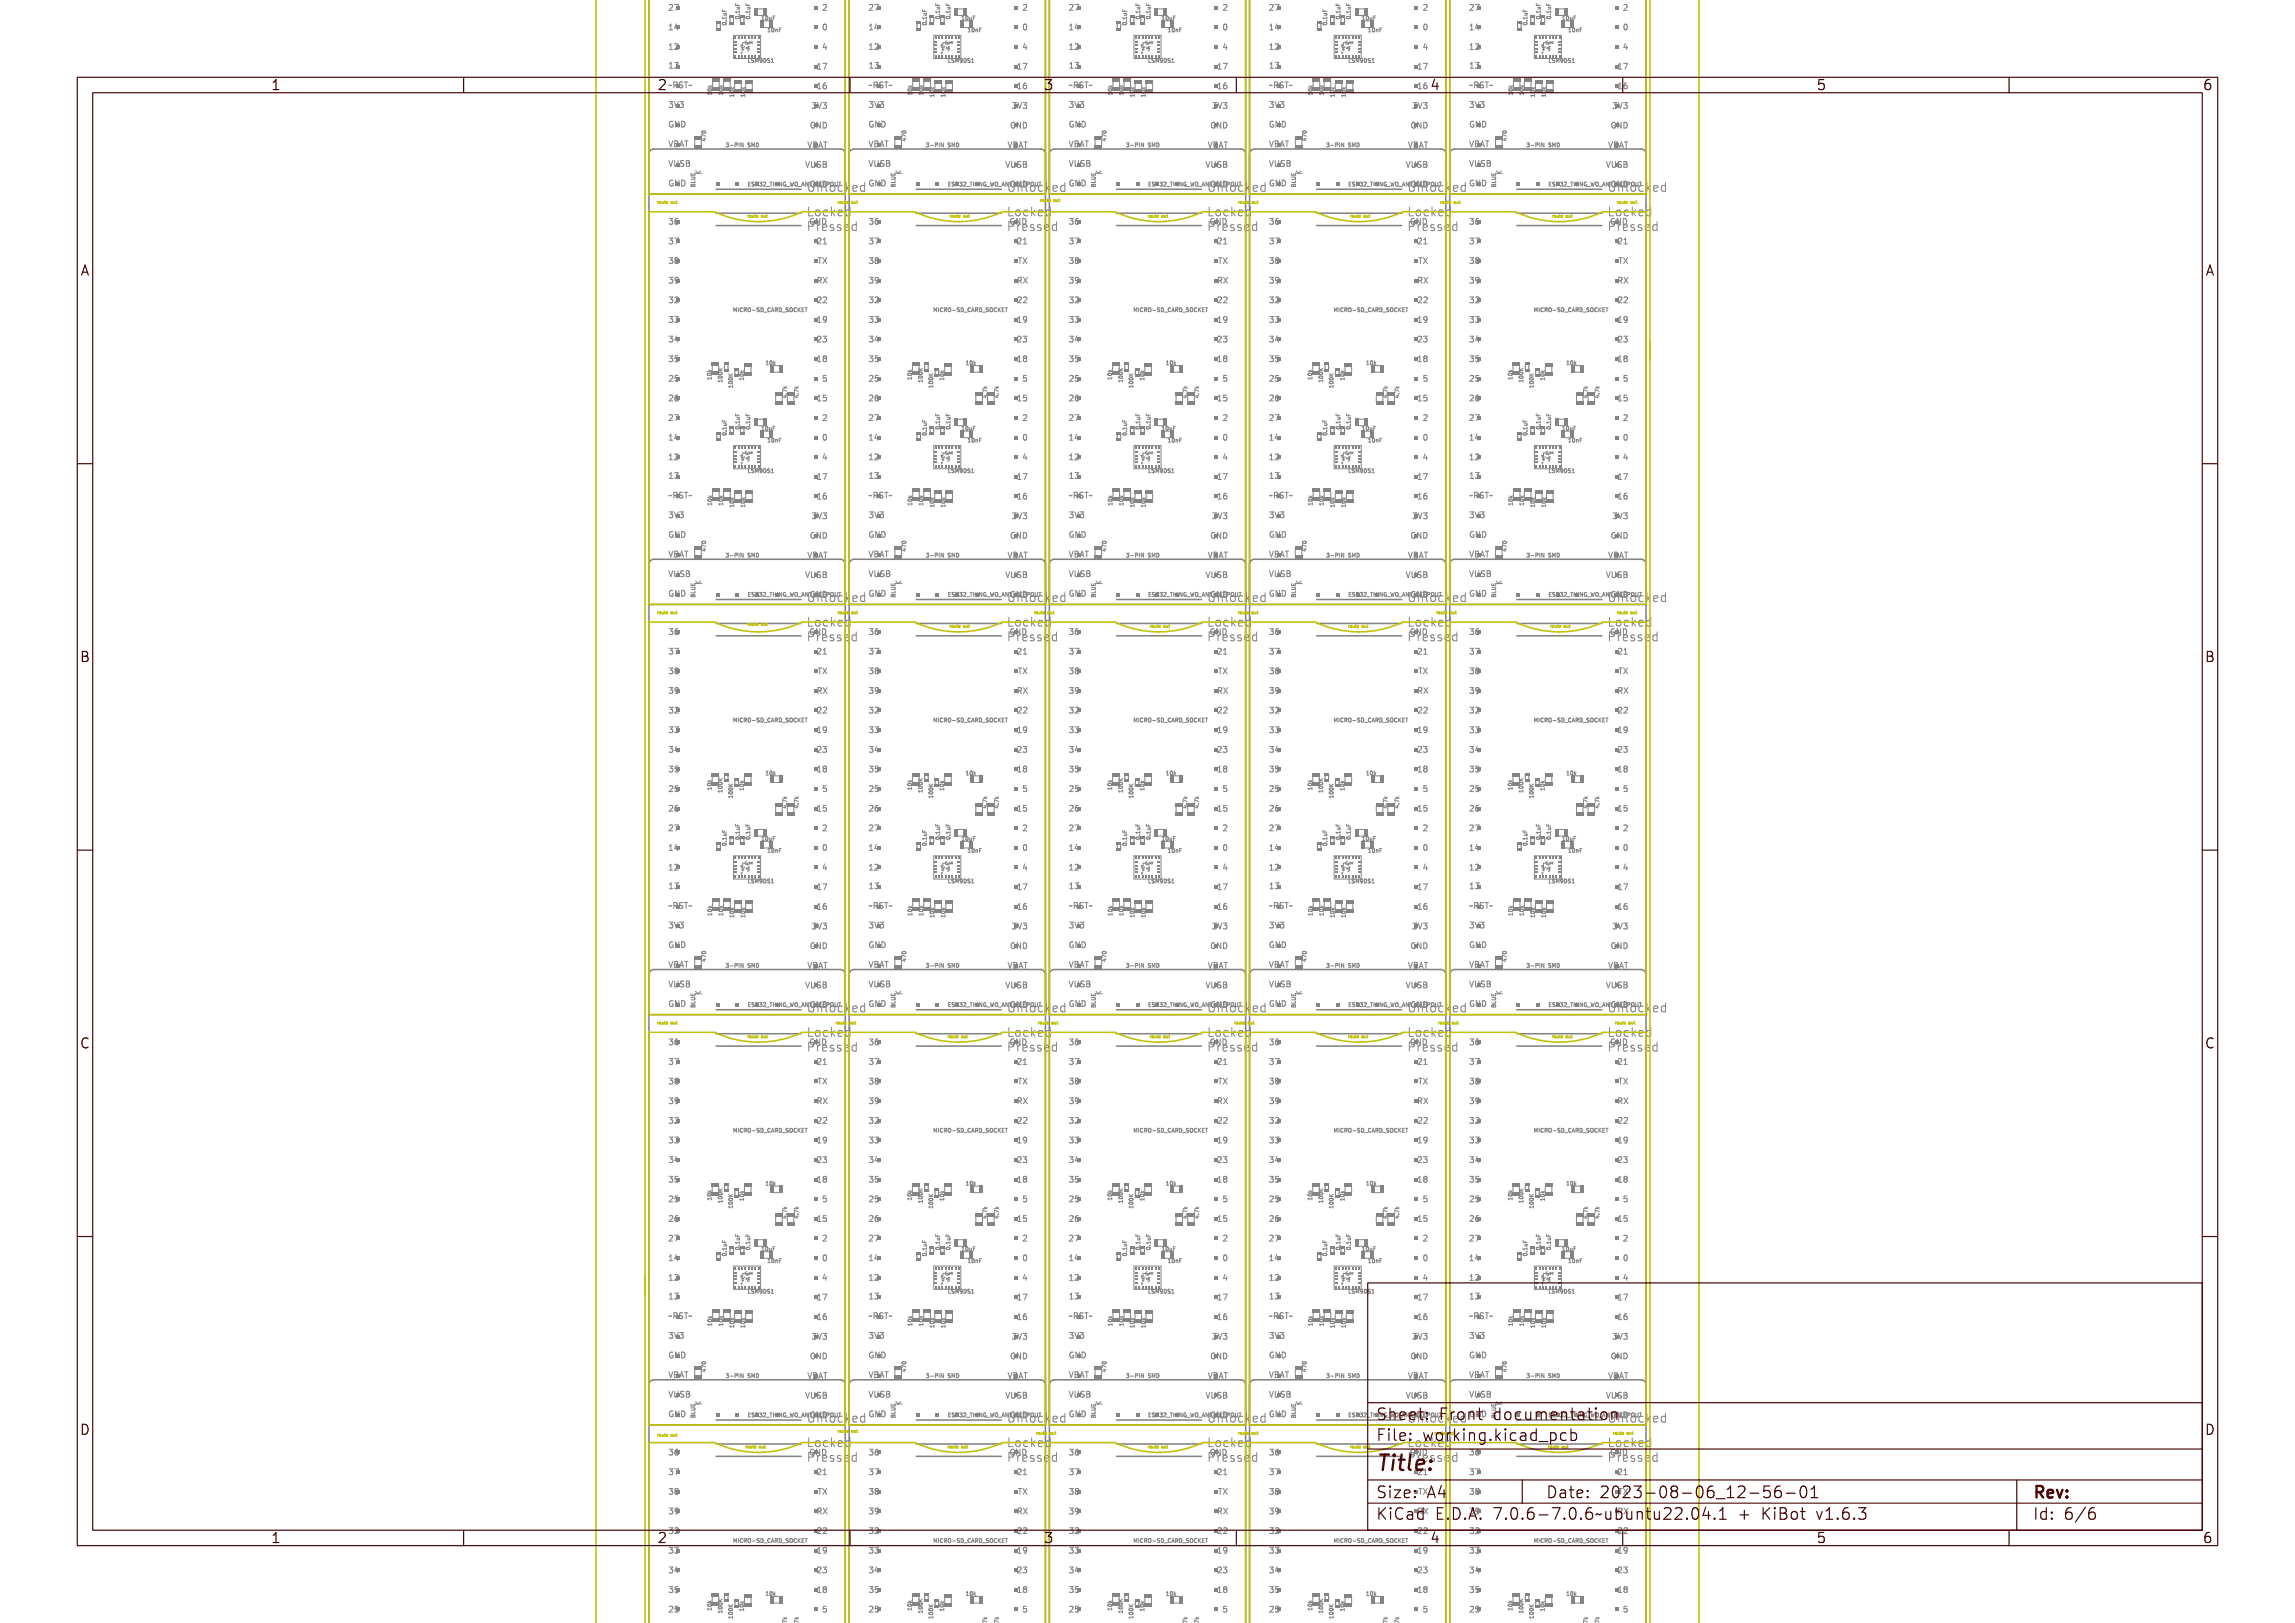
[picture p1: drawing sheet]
<svg xmlns="http://www.w3.org/2000/svg" width="297mm" height="210mm" viewBox="0 0 297 210" stroke-linecap="round" stroke-linejoin="round" font-family="sans-serif">
<defs><g id="words">
<text font-size="2.7" fill="#480000" x="178" y="190.3">Title:</text>
<g font-size="2" fill="#480000">
<text x="178" y="183.7">Sheet: Front documentation</text>
<text x="178" y="186.5">File: working.kicad_pcb</text>
<text x="178" y="193.9">Size: A4</text>
<text x="178" y="196.6">KiCad E.D.A. 7.0.6-7.0.6~ubuntu22.04.1 + KiBot v1.6.3</text>
<text x="200" y="193.9">Date: 2023-08-06_12-56-01</text>
<text x="263" y="196.6">Id: 6/6</text>
<text x="263" y="193.9">Rev:</text>
</g>
<g font-size="1.7" fill="#480000">
<text x="35" y="11.7">1</text>
<text x="85" y="11.7">2</text>
<text x="135" y="11.7">3</text>
<text x="185" y="11.7">4</text>
<text x="235" y="11.7">5</text>
<text x="285" y="11.7">6</text>
<text x="10.5" y="35.7">A</text>
<text x="285.5" y="35.7">A</text>
<text x="10.5" y="85.6">B</text>
<text x="285.5" y="85.6">B</text>
<text x="10.5" y="135.7">C</text>
<text x="285.5" y="135.7">C</text>
<text x="10.5" y="185.6">D</text>
<text x="285.5" y="185.6">D</text>
<text x="35" y="199.7">1</text>
<text x="85" y="199.7">2</text>
<text x="135" y="199.7">3</text>
<text x="185" y="199.7">4</text>
<text x="235" y="199.7">5</text>
<text x="285" y="199.7">6</text>
</g>
<g font-size="1.5" fill="#848484">
<text x="104.3" y="24.8">Unlocked</text>
<text x="104.3" y="28">Locked</text>
<text x="104.3" y="29.9">Pressed</text>
<text x="130.2" y="29.9">Pressed</text>
<text x="130.2" y="28">Locked</text>
<text x="130.2" y="24.8">Unlocked</text>
<text x="156.1" y="24.8">Unlocked</text>
<text x="156.1" y="28">Locked</text>
<text x="156.1" y="29.9">Pressed</text>
<text x="182" y="24.8">Unlocked</text>
<text x="182" y="29.9">Pressed</text>
<text x="182" y="28">Locked</text>
<text x="207.9" y="24.8">Unlocked</text>
<text x="207.9" y="28">Locked</text>
<text x="207.9" y="29.9">Pressed</text>
<text x="104.3" y="77.9">Unlocked</text>
<text x="130.2" y="77.9">Unlocked</text>
<text x="156.1" y="77.9">Unlocked</text>
<text x="182" y="77.9">Unlocked</text>
<text x="207.9" y="77.9">Unlocked</text>
<text x="104.3" y="81.1">Locked</text>
<text x="104.3" y="83">Pressed</text>
<text x="130.2" y="81.1">Locked</text>
<text x="130.2" y="83">Pressed</text>
<text x="156.1" y="83">Pressed</text>
<text x="156.1" y="81.1">Locked</text>
<text x="182" y="81.1">Locked</text>
<text x="182" y="83">Pressed</text>
<text x="207.9" y="83">Pressed</text>
<text x="207.9" y="81.1">Locked</text>
<text x="104.3" y="131">Unlocked</text>
<text x="130.2" y="131">Unlocked</text>
<text x="156.1" y="131">Unlocked</text>
<text x="182" y="131">Unlocked</text>
<text x="207.9" y="131">Unlocked</text>
<text x="104.3" y="136.1">Pressed</text>
<text x="104.3" y="134.2">Locked</text>
<text x="130.2" y="134.2">Locked</text>
<text x="130.2" y="136.1">Pressed</text>
<text x="156.1" y="134.2">Locked</text>
<text x="156.1" y="136.1">Pressed</text>
<text x="182" y="136.1">Pressed</text>
<text x="182" y="134.2">Locked</text>
<text x="207.9" y="134.2">Locked</text>
<text x="207.9" y="136.1">Pressed</text>
<text x="104.3" y="184.1">Unlocked</text>
<text x="130.2" y="184.1">Unlocked</text>
<text x="156.1" y="184.1">Unlocked</text>
<text x="207.9" y="184.1">Unlocked</text>
<text x="104.3" y="189.1">Pressed</text>
<text x="104.3" y="187.2">Locked</text>
<text x="130.2" y="189.1">Pressed</text>
<text x="130.2" y="187.2">Locked</text>
<text x="156.1" y="189.1">Pressed</text>
<text x="156.1" y="187.2">Locked</text>
<text x="207.9" y="187.2">Locked</text>
<text x="207.9" y="189.1">Pressed</text>
</g>
<g font-size="1.5" fill="#480000">
<text x="182" y="184.1">Unlocked</text>
<text x="182" y="189.1">Pressed</text>
<text x="182" y="187.2">Locked</text>
</g>
<g font-size="1" fill="#848484">
<text x="86.4" y="3.9">14</text>
<text x="86.4" y="1.4">27</text>
<text x="106.6" y="3.9">0</text>
<text x="106.6" y="1.4">2</text>
<text x="112.3" y="1.4">27</text>
<text x="112.3" y="3.9">14</text>
<text x="132.5" y="3.9">0</text>
<text x="132.5" y="1.4">2</text>
<text x="138.2" y="1.4">27</text>
<text x="138.2" y="3.9">14</text>
<text x="158.4" y="1.4">2</text>
<text x="158.4" y="3.9">0</text>
<text x="164.1" y="3.9">14</text>
<text x="164.1" y="1.4">27</text>
<text x="184.3" y="3.9">0</text>
<text x="184.3" y="1.4">2</text>
<text x="190" y="1.4">27</text>
<text x="190" y="3.9">14</text>
<text x="210.2" y="1.4">2</text>
<text x="210.2" y="3.9">0</text>
<text x="86.4" y="6.4">12</text>
<text x="86.4" y="11.4">~RST~</text>
<text x="86.4" y="8.9">13</text>
<text x="106" y="9">17</text>
<text x="106" y="11.5">16</text>
<text x="106.6" y="6.4">4</text>
<text x="112.3" y="6.4">12</text>
<text x="112.3" y="8.9">13</text>
<text x="112.3" y="11.4">~RST~</text>
<text x="131.9" y="11.5">16</text>
<text x="131.9" y="9">17</text>
<text x="132.5" y="6.4">4</text>
<text x="138.2" y="6.4">12</text>
<text x="138.2" y="8.9">13</text>
<text x="138.2" y="11.4">~RST~</text>
<text x="157.8" y="9">17</text>
<text x="157.8" y="11.5">16</text>
<text x="158.4" y="6.4">4</text>
<text x="164.1" y="6.4">12</text>
<text x="164.1" y="8.9">13</text>
<text x="164.1" y="11.4">~RST~</text>
<text x="183.7" y="11.5">16</text>
<text x="183.7" y="9">17</text>
<text x="184.3" y="6.4">4</text>
<text x="190" y="6.4">12</text>
<text x="190" y="11.4">~RST~</text>
<text x="190" y="8.9">13</text>
<text x="209.6" y="9">17</text>
<text x="209.6" y="11.5">16</text>
<text x="210.2" y="6.4">4</text>
<text x="86.4" y="13.9">3V3</text>
<text x="86.4" y="16.5">GND</text>
<text x="105.4" y="16.6">GND</text>
<text x="105.4" y="14.1">3V3</text>
<text x="112.3" y="16.5">GND</text>
<text x="112.3" y="13.9">3V3</text>
<text x="131.3" y="16.6">GND</text>
<text x="131.3" y="14.1">3V3</text>
<text x="138.2" y="16.5">GND</text>
<text x="138.2" y="13.9">3V3</text>
<text x="157.2" y="16.6">GND</text>
<text x="157.2" y="14.1">3V3</text>
<text x="164.1" y="16.5">GND</text>
<text x="164.1" y="13.9">3V3</text>
<text x="183.1" y="16.6">GND</text>
<text x="183.1" y="14.1">3V3</text>
<text x="190" y="16.5">GND</text>
<text x="190" y="13.9">3V3</text>
<text x="209" y="14.1">3V3</text>
<text x="209" y="16.6">GND</text>
<text x="86.4" y="19">VBAT</text>
<text x="86.4" y="21.6">VUSB</text>
<text x="104.8" y="21.7">VUSB</text>
<text x="104.8" y="19.1">VBAT</text>
<text x="112.3" y="19">VBAT</text>
<text x="112.3" y="21.6">VUSB</text>
<text x="130.7" y="19.1">VBAT</text>
<text x="130.7" y="21.7">VUSB</text>
<text x="138.2" y="21.6">VUSB</text>
<text x="138.2" y="19">VBAT</text>
<text x="156.6" y="21.7">VUSB</text>
<text x="156.6" y="19.1">VBAT</text>
<text x="164.1" y="19">VBAT</text>
<text x="164.1" y="21.6">VUSB</text>
<text x="182.5" y="19.1">VBAT</text>
<text x="182.5" y="21.7">VUSB</text>
<text x="190" y="21.6">VUSB</text>
<text x="190" y="19">VBAT</text>
<text x="208.4" y="19.1">VBAT</text>
<text x="208.4" y="21.7">VUSB</text>
<text x="86.4" y="29.1">36</text>
<text x="86.4" y="24.1">GND</text>
<text x="105.3" y="29.1">GND</text>
<text x="105.4" y="24.2">GND</text>
<text x="112.3" y="29.1">36</text>
<text x="112.3" y="24.1">GND</text>
<text x="131.2" y="29.1">GND</text>
<text x="131.3" y="24.2">GND</text>
<text x="138.2" y="29.1">36</text>
<text x="138.2" y="24.1">GND</text>
<text x="157.1" y="29.1">GND</text>
<text x="157.2" y="24.2">GND</text>
<text x="164.1" y="29.1">36</text>
<text x="164.1" y="24.1">GND</text>
<text x="183" y="29.1">GND</text>
<text x="183.1" y="24.2">GND</text>
<text x="190" y="24.1">GND</text>
<text x="190" y="29.1">36</text>
<text x="208.9" y="29.1">GND</text>
<text x="209" y="24.2">GND</text>
<text x="86.4" y="31.6">37</text>
<text x="86.4" y="34.1">38</text>
<text x="106" y="34.1">TX</text>
<text x="106" y="31.6">21</text>
<text x="112.3" y="31.6">37</text>
<text x="112.3" y="34.1">38</text>
<text x="131.9" y="34.1">TX</text>
<text x="131.9" y="31.6">21</text>
<text x="138.2" y="34.1">38</text>
<text x="138.2" y="31.6">37</text>
<text x="157.8" y="34.1">TX</text>
<text x="157.8" y="31.6">21</text>
<text x="164.1" y="34.1">38</text>
<text x="164.1" y="31.6">37</text>
<text x="183.7" y="34.1">TX</text>
<text x="183.7" y="31.6">21</text>
<text x="190" y="31.6">37</text>
<text x="190" y="34.1">38</text>
<text x="209.6" y="31.6">21</text>
<text x="209.6" y="34.1">TX</text>
<text x="86.4" y="39.2">32</text>
<text x="86.4" y="36.7">39</text>
<text x="86.4" y="41.8">33</text>
<text x="106" y="41.8">19</text>
<text x="106" y="39.2">22</text>
<text x="106" y="36.7">RX</text>
<text x="112.3" y="39.2">32</text>
<text x="112.3" y="36.7">39</text>
<text x="112.3" y="41.8">33</text>
<text x="131.9" y="41.8">19</text>
<text x="131.9" y="39.2">22</text>
<text x="131.9" y="36.7">RX</text>
<text x="138.2" y="36.7">39</text>
<text x="138.2" y="41.8">33</text>
<text x="138.2" y="39.2">32</text>
<text x="157.8" y="41.8">19</text>
<text x="157.8" y="39.2">22</text>
<text x="157.8" y="36.7">RX</text>
<text x="164.1" y="36.7">39</text>
<text x="164.1" y="39.2">32</text>
<text x="164.1" y="41.8">33</text>
<text x="183.7" y="41.8">19</text>
<text x="183.7" y="39.2">22</text>
<text x="183.8" y="36.7">RX</text>
<text x="190" y="36.7">39</text>
<text x="190" y="41.8">33</text>
<text x="190" y="39.2">32</text>
<text x="209.6" y="41.8">19</text>
<text x="209.6" y="39.2">22</text>
<text x="209.7" y="36.7">RX</text>
<text x="86.4" y="46.8">35</text>
<text x="86.4" y="44.3">34</text>
<text x="106" y="44.3">23</text>
<text x="106" y="46.8">18</text>
<text x="112.3" y="46.8">35</text>
<text x="112.3" y="44.3">34</text>
<text x="131.9" y="46.8">18</text>
<text x="131.9" y="44.3">23</text>
<text x="138.2" y="46.8">35</text>
<text x="138.2" y="44.3">34</text>
<text x="157.8" y="46.8">18</text>
<text x="157.8" y="44.3">23</text>
<text x="164.1" y="46.8">35</text>
<text x="164.1" y="44.3">34</text>
<text x="183.7" y="44.3">23</text>
<text x="183.7" y="46.8">18</text>
<text x="190" y="46.8">35</text>
<text x="190" y="44.3">34</text>
<text x="209.6" y="46.8">18</text>
<text x="209.6" y="44.3">23</text>
<text x="86.4" y="49.4">25</text>
<text x="86.4" y="51.9">26</text>
<text x="106" y="51.9">15</text>
<text x="106.6" y="49.4">5</text>
<text x="112.3" y="49.4">25</text>
<text x="112.3" y="51.9">26</text>
<text x="131.9" y="51.9">15</text>
<text x="132.5" y="49.4">5</text>
<text x="138.2" y="51.9">26</text>
<text x="138.2" y="49.4">25</text>
<text x="157.8" y="51.9">15</text>
<text x="158.4" y="49.4">5</text>
<text x="164.1" y="51.9">26</text>
<text x="164.1" y="49.4">25</text>
<text x="183.7" y="51.9">15</text>
<text x="184.3" y="49.4">5</text>
<text x="190" y="49.4">25</text>
<text x="190" y="51.9">26</text>
<text x="209.6" y="51.9">15</text>
<text x="210.2" y="49.4">5</text>
<text x="86.4" y="57">14</text>
<text x="86.4" y="59.5">12</text>
<text x="86.4" y="54.5">27</text>
<text x="106.6" y="54.5">2</text>
<text x="106.6" y="57">0</text>
<text x="106.6" y="59.5">4</text>
<text x="112.3" y="59.5">12</text>
<text x="112.3" y="57">14</text>
<text x="112.3" y="54.5">27</text>
<text x="132.5" y="57">0</text>
<text x="132.5" y="59.5">4</text>
<text x="132.5" y="54.5">2</text>
<text x="138.2" y="57">14</text>
<text x="138.2" y="59.5">12</text>
<text x="138.2" y="54.5">27</text>
<text x="158.4" y="54.5">2</text>
<text x="158.4" y="59.5">4</text>
<text x="158.4" y="57">0</text>
<text x="164.1" y="57">14</text>
<text x="164.1" y="54.5">27</text>
<text x="164.1" y="59.5">12</text>
<text x="184.3" y="59.5">4</text>
<text x="184.3" y="57">0</text>
<text x="184.3" y="54.5">2</text>
<text x="190" y="54.5">27</text>
<text x="190" y="57">14</text>
<text x="190" y="59.5">12</text>
<text x="210.2" y="59.5">4</text>
<text x="210.2" y="54.5">2</text>
<text x="210.2" y="57">0</text>
<text x="86.4" y="61.9">13</text>
<text x="86.4" y="64.5">~RST~</text>
<text x="106" y="64.6">16</text>
<text x="106" y="62.1">17</text>
<text x="112.3" y="64.5">~RST~</text>
<text x="112.3" y="61.9">13</text>
<text x="131.9" y="64.6">16</text>
<text x="131.9" y="62.1">17</text>
<text x="138.2" y="61.9">13</text>
<text x="138.2" y="64.5">~RST~</text>
<text x="157.8" y="64.6">16</text>
<text x="157.8" y="62.1">17</text>
<text x="164.1" y="61.9">13</text>
<text x="164.1" y="64.5">~RST~</text>
<text x="183.7" y="64.6">16</text>
<text x="183.7" y="62.1">17</text>
<text x="190" y="64.5">~RST~</text>
<text x="190" y="61.9">13</text>
<text x="209.6" y="64.6">16</text>
<text x="209.6" y="62.1">17</text>
<text x="86.4" y="67">3V3</text>
<text x="86.4" y="69.6">GND</text>
<text x="105.4" y="69.7">GND</text>
<text x="105.4" y="67.2">3V3</text>
<text x="112.3" y="67">3V3</text>
<text x="112.3" y="69.6">GND</text>
<text x="131.3" y="69.7">GND</text>
<text x="131.3" y="67.2">3V3</text>
<text x="138.2" y="69.6">GND</text>
<text x="138.2" y="67">3V3</text>
<text x="157.2" y="69.7">GND</text>
<text x="157.2" y="67.2">3V3</text>
<text x="164.1" y="67">3V3</text>
<text x="164.1" y="69.6">GND</text>
<text x="183.1" y="69.7">GND</text>
<text x="183.1" y="67.2">3V3</text>
<text x="190" y="69.6">GND</text>
<text x="190" y="67">3V3</text>
<text x="209" y="69.7">GND</text>
<text x="209" y="67.2">3V3</text>
<text x="86.4" y="77.2">GND</text>
<text x="86.4" y="72.1">VBAT</text>
<text x="86.4" y="74.6">VUSB</text>
<text x="104.8" y="74.8">VUSB</text>
<text x="104.8" y="72.2">VBAT</text>
<text x="105.4" y="77.3">GND</text>
<text x="112.3" y="72.1">VBAT</text>
<text x="112.3" y="77.2">GND</text>
<text x="112.3" y="74.6">VUSB</text>
<text x="130.7" y="72.2">VBAT</text>
<text x="130.7" y="74.8">VUSB</text>
<text x="131.3" y="77.3">GND</text>
<text x="138.2" y="72.1">VBAT</text>
<text x="138.2" y="74.6">VUSB</text>
<text x="138.2" y="77.2">GND</text>
<text x="156.6" y="74.8">VUSB</text>
<text x="156.6" y="72.2">VBAT</text>
<text x="157.2" y="77.3">GND</text>
<text x="164.1" y="77.2">GND</text>
<text x="164.1" y="74.6">VUSB</text>
<text x="164.1" y="72.1">VBAT</text>
<text x="182.5" y="72.2">VBAT</text>
<text x="182.5" y="74.8">VUSB</text>
<text x="183.1" y="77.3">GND</text>
<text x="190" y="77.2">GND</text>
<text x="190" y="74.6">VUSB</text>
<text x="190" y="72.1">VBAT</text>
<text x="208.4" y="74.8">VUSB</text>
<text x="208.4" y="72.2">VBAT</text>
<text x="209" y="77.3">GND</text>
<text x="86.4" y="82.1">36</text>
<text x="105.3" y="82.1">GND</text>
<text x="112.3" y="82.1">36</text>
<text x="131.2" y="82.1">GND</text>
<text x="138.2" y="82.1">36</text>
<text x="157.1" y="82.1">GND</text>
<text x="164.1" y="82.1">36</text>
<text x="183" y="82.1">GND</text>
<text x="190" y="82.1">36</text>
<text x="208.9" y="82.1">GND</text>
<text x="86.4" y="84.7">37</text>
<text x="86.4" y="87.2">38</text>
<text x="86.4" y="89.8">39</text>
<text x="106" y="84.7">21</text>
<text x="106" y="87.2">TX</text>
<text x="106" y="89.8">RX</text>
<text x="112.3" y="87.2">38</text>
<text x="112.3" y="89.8">39</text>
<text x="112.3" y="84.7">37</text>
<text x="131.9" y="84.7">21</text>
<text x="131.9" y="87.2">TX</text>
<text x="131.9" y="89.8">RX</text>
<text x="138.2" y="87.2">38</text>
<text x="138.2" y="84.7">37</text>
<text x="138.2" y="89.8">39</text>
<text x="157.8" y="84.7">21</text>
<text x="157.8" y="87.2">TX</text>
<text x="157.8" y="89.8">RX</text>
<text x="164.1" y="84.7">37</text>
<text x="164.1" y="87.2">38</text>
<text x="164.1" y="89.8">39</text>
<text x="183.7" y="87.2">TX</text>
<text x="183.7" y="84.7">21</text>
<text x="183.8" y="89.8">RX</text>
<text x="190" y="84.7">37</text>
<text x="190" y="89.8">39</text>
<text x="190" y="87.2">38</text>
<text x="209.6" y="87.2">TX</text>
<text x="209.6" y="84.7">21</text>
<text x="209.7" y="89.8">RX</text>
<text x="86.4" y="92.3">32</text>
<text x="86.4" y="94.8">33</text>
<text x="106" y="94.8">19</text>
<text x="106" y="92.3">22</text>
<text x="112.3" y="92.3">32</text>
<text x="112.3" y="94.8">33</text>
<text x="131.9" y="94.8">19</text>
<text x="131.9" y="92.3">22</text>
<text x="138.2" y="92.3">32</text>
<text x="138.2" y="94.8">33</text>
<text x="157.8" y="94.8">19</text>
<text x="157.8" y="92.3">22</text>
<text x="164.1" y="94.8">33</text>
<text x="164.1" y="92.3">32</text>
<text x="183.7" y="94.8">19</text>
<text x="183.7" y="92.3">22</text>
<text x="190" y="92.3">32</text>
<text x="190" y="94.8">33</text>
<text x="209.6" y="94.8">19</text>
<text x="209.6" y="92.3">22</text>
<text x="86.4" y="99.9">35</text>
<text x="86.4" y="97.4">34</text>
<text x="106" y="99.9">18</text>
<text x="106" y="97.4">23</text>
<text x="112.3" y="97.4">34</text>
<text x="112.3" y="99.9">35</text>
<text x="131.9" y="97.4">23</text>
<text x="131.9" y="99.9">18</text>
<text x="138.2" y="99.9">35</text>
<text x="138.2" y="97.4">34</text>
<text x="157.8" y="99.9">18</text>
<text x="157.8" y="97.4">23</text>
<text x="164.1" y="99.9">35</text>
<text x="164.1" y="97.4">34</text>
<text x="183.7" y="97.4">23</text>
<text x="183.7" y="99.9">18</text>
<text x="190" y="97.4">34</text>
<text x="190" y="99.9">35</text>
<text x="209.6" y="99.9">18</text>
<text x="209.6" y="97.4">23</text>
<text x="86.4" y="107.5">27</text>
<text x="86.4" y="102.5">25</text>
<text x="86.4" y="105">26</text>
<text x="106" y="105">15</text>
<text x="106.6" y="107.5">2</text>
<text x="106.6" y="102.5">5</text>
<text x="112.3" y="107.5">27</text>
<text x="112.3" y="105">26</text>
<text x="112.3" y="102.5">25</text>
<text x="131.9" y="105">15</text>
<text x="132.5" y="107.5">2</text>
<text x="132.5" y="102.5">5</text>
<text x="138.2" y="107.5">27</text>
<text x="138.2" y="105">26</text>
<text x="138.2" y="102.5">25</text>
<text x="157.8" y="105">15</text>
<text x="158.4" y="107.5">2</text>
<text x="158.4" y="102.5">5</text>
<text x="164.1" y="107.5">27</text>
<text x="164.1" y="105">26</text>
<text x="164.1" y="102.5">25</text>
<text x="183.7" y="105">15</text>
<text x="184.3" y="107.5">2</text>
<text x="184.3" y="102.5">5</text>
<text x="190" y="107.5">27</text>
<text x="190" y="105">26</text>
<text x="190" y="102.5">25</text>
<text x="209.6" y="105">15</text>
<text x="210.2" y="107.5">2</text>
<text x="210.2" y="102.5">5</text>
<text x="86.4" y="112.6">12</text>
<text x="86.4" y="110.1">14</text>
<text x="106.6" y="112.6">4</text>
<text x="106.6" y="110.1">0</text>
<text x="112.3" y="112.6">12</text>
<text x="112.3" y="110.1">14</text>
<text x="132.5" y="110.1">0</text>
<text x="132.5" y="112.6">4</text>
<text x="138.2" y="110.1">14</text>
<text x="138.2" y="112.6">12</text>
<text x="158.4" y="110.1">0</text>
<text x="158.4" y="112.6">4</text>
<text x="164.1" y="112.6">12</text>
<text x="164.1" y="110.1">14</text>
<text x="184.3" y="110.1">0</text>
<text x="184.3" y="112.6">4</text>
<text x="190" y="112.6">12</text>
<text x="190" y="110.1">14</text>
<text x="210.2" y="110.1">0</text>
<text x="210.2" y="112.6">4</text>
<text x="86.4" y="115">13</text>
<text x="86.4" y="117.6">~RST~</text>
<text x="106" y="117.7">16</text>
<text x="106" y="115.2">17</text>
<text x="112.3" y="117.6">~RST~</text>
<text x="112.3" y="115">13</text>
<text x="131.9" y="117.7">16</text>
<text x="131.9" y="115.2">17</text>
<text x="138.2" y="115">13</text>
<text x="138.2" y="117.6">~RST~</text>
<text x="157.8" y="115.2">17</text>
<text x="157.8" y="117.7">16</text>
<text x="164.1" y="115">13</text>
<text x="164.1" y="117.6">~RST~</text>
<text x="183.7" y="117.7">16</text>
<text x="183.7" y="115.2">17</text>
<text x="190" y="115">13</text>
<text x="190" y="117.6">~RST~</text>
<text x="209.6" y="117.7">16</text>
<text x="209.6" y="115.2">17</text>
<text x="86.4" y="122.7">GND</text>
<text x="86.4" y="120.1">3V3</text>
<text x="86.4" y="125.2">VBAT</text>
<text x="104.8" y="125.3">VBAT</text>
<text x="105.4" y="120.2">3V3</text>
<text x="105.4" y="122.8">GND</text>
<text x="112.3" y="125.2">VBAT</text>
<text x="112.3" y="122.7">GND</text>
<text x="112.3" y="120.1">3V3</text>
<text x="130.7" y="125.3">VBAT</text>
<text x="131.3" y="120.2">3V3</text>
<text x="131.3" y="122.8">GND</text>
<text x="138.2" y="125.2">VBAT</text>
<text x="138.2" y="122.7">GND</text>
<text x="138.2" y="120.1">3V3</text>
<text x="156.6" y="125.3">VBAT</text>
<text x="157.2" y="122.8">GND</text>
<text x="157.2" y="120.2">3V3</text>
<text x="164.1" y="125.2">VBAT</text>
<text x="164.1" y="122.7">GND</text>
<text x="164.1" y="120.1">3V3</text>
<text x="182.5" y="125.3">VBAT</text>
<text x="183.1" y="120.2">3V3</text>
<text x="183.1" y="122.8">GND</text>
<text x="190" y="125.2">VBAT</text>
<text x="190" y="120.1">3V3</text>
<text x="190" y="122.7">GND</text>
<text x="208.4" y="125.3">VBAT</text>
<text x="209" y="120.2">3V3</text>
<text x="209" y="122.8">GND</text>
<text x="86.4" y="130.3">GND</text>
<text x="86.4" y="127.7">VUSB</text>
<text x="104.8" y="127.9">VUSB</text>
<text x="105.4" y="130.4">GND</text>
<text x="112.3" y="130.3">GND</text>
<text x="112.3" y="127.7">VUSB</text>
<text x="130.7" y="127.9">VUSB</text>
<text x="131.3" y="130.4">GND</text>
<text x="138.2" y="130.3">GND</text>
<text x="138.2" y="127.7">VUSB</text>
<text x="156.6" y="127.9">VUSB</text>
<text x="157.2" y="130.4">GND</text>
<text x="164.1" y="130.3">GND</text>
<text x="164.1" y="127.7">VUSB</text>
<text x="182.5" y="127.9">VUSB</text>
<text x="183.1" y="130.4">GND</text>
<text x="190" y="130.3">GND</text>
<text x="190" y="127.7">VUSB</text>
<text x="208.4" y="127.9">VUSB</text>
<text x="209" y="130.4">GND</text>
<text x="86.4" y="137.8">37</text>
<text x="86.4" y="135.2">36</text>
<text x="105.3" y="135.2">GND</text>
<text x="106" y="137.8">21</text>
<text x="112.3" y="137.8">37</text>
<text x="112.3" y="135.2">36</text>
<text x="131.2" y="135.2">GND</text>
<text x="131.9" y="137.8">21</text>
<text x="138.2" y="135.2">36</text>
<text x="138.2" y="137.8">37</text>
<text x="157.1" y="135.2">GND</text>
<text x="157.8" y="137.8">21</text>
<text x="164.1" y="135.2">36</text>
<text x="164.1" y="137.8">37</text>
<text x="183" y="135.2">GND</text>
<text x="183.7" y="137.8">21</text>
<text x="190" y="137.8">37</text>
<text x="190" y="135.2">36</text>
<text x="208.9" y="135.2">GND</text>
<text x="209.6" y="137.8">21</text>
<text x="86.4" y="140.3">38</text>
<text x="86.4" y="142.8">39</text>
<text x="106" y="140.3">TX</text>
<text x="106" y="142.8">RX</text>
<text x="112.3" y="142.8">39</text>
<text x="112.3" y="140.3">38</text>
<text x="131.9" y="140.3">TX</text>
<text x="131.9" y="142.8">RX</text>
<text x="138.2" y="142.8">39</text>
<text x="138.2" y="140.3">38</text>
<text x="157.8" y="140.3">TX</text>
<text x="157.8" y="142.8">RX</text>
<text x="164.1" y="142.8">39</text>
<text x="164.1" y="140.3">38</text>
<text x="183.7" y="140.3">TX</text>
<text x="183.8" y="142.8">RX</text>
<text x="190" y="142.8">39</text>
<text x="190" y="140.3">38</text>
<text x="209.6" y="140.3">TX</text>
<text x="209.7" y="142.8">RX</text>
<text x="86.4" y="147.9">33</text>
<text x="86.4" y="145.4">32</text>
<text x="106" y="147.9">19</text>
<text x="106" y="145.4">22</text>
<text x="112.3" y="145.4">32</text>
<text x="112.3" y="147.9">33</text>
<text x="131.9" y="147.9">19</text>
<text x="131.9" y="145.4">22</text>
<text x="138.2" y="145.4">32</text>
<text x="138.2" y="147.9">33</text>
<text x="157.8" y="147.9">19</text>
<text x="157.8" y="145.4">22</text>
<text x="164.1" y="147.9">33</text>
<text x="164.1" y="145.4">32</text>
<text x="183.7" y="147.9">19</text>
<text x="183.7" y="145.4">22</text>
<text x="190" y="145.4">32</text>
<text x="190" y="147.9">33</text>
<text x="209.6" y="147.9">19</text>
<text x="209.6" y="145.4">22</text>
<text x="86.4" y="150.5">34</text>
<text x="86.4" y="153">35</text>
<text x="86.4" y="155.5">25</text>
<text x="106" y="150.5">23</text>
<text x="106" y="153">18</text>
<text x="106.6" y="155.5">5</text>
<text x="112.3" y="155.5">25</text>
<text x="112.3" y="150.5">34</text>
<text x="112.3" y="153">35</text>
<text x="131.9" y="153">18</text>
<text x="131.9" y="150.5">23</text>
<text x="132.5" y="155.5">5</text>
<text x="138.2" y="150.5">34</text>
<text x="138.2" y="155.5">25</text>
<text x="138.2" y="153">35</text>
<text x="157.8" y="150.5">23</text>
<text x="157.8" y="153">18</text>
<text x="158.4" y="155.5">5</text>
<text x="164.1" y="150.5">34</text>
<text x="164.1" y="155.5">25</text>
<text x="164.1" y="153">35</text>
<text x="183.7" y="153">18</text>
<text x="183.7" y="150.5">23</text>
<text x="184.3" y="155.5">5</text>
<text x="190" y="155.5">25</text>
<text x="190" y="150.5">34</text>
<text x="190" y="153">35</text>
<text x="209.6" y="153">18</text>
<text x="209.6" y="150.5">23</text>
<text x="210.2" y="155.5">5</text>
<text x="86.4" y="160.6">27</text>
<text x="86.4" y="158.1">26</text>
<text x="106" y="158.1">15</text>
<text x="106.6" y="160.6">2</text>
<text x="112.3" y="160.6">27</text>
<text x="112.3" y="158.1">26</text>
<text x="131.9" y="158.1">15</text>
<text x="132.5" y="160.6">2</text>
<text x="138.2" y="160.6">27</text>
<text x="138.2" y="158.1">26</text>
<text x="157.8" y="158.1">15</text>
<text x="158.4" y="160.6">2</text>
<text x="164.1" y="160.6">27</text>
<text x="164.1" y="158.1">26</text>
<text x="183.7" y="158.1">15</text>
<text x="184.3" y="160.6">2</text>
<text x="190" y="160.6">27</text>
<text x="190" y="158.1">26</text>
<text x="209.6" y="158.1">15</text>
<text x="210.2" y="160.6">2</text>
<text x="86.4" y="163.2">14</text>
<text x="86.4" y="165.7">12</text>
<text x="106.6" y="165.7">4</text>
<text x="106.6" y="163.2">0</text>
<text x="112.3" y="165.7">12</text>
<text x="112.3" y="163.2">14</text>
<text x="132.5" y="165.7">4</text>
<text x="132.5" y="163.2">0</text>
<text x="138.2" y="163.2">14</text>
<text x="138.2" y="165.7">12</text>
<text x="158.4" y="163.2">0</text>
<text x="158.4" y="165.7">4</text>
<text x="164.1" y="163.2">14</text>
<text x="164.1" y="165.7">12</text>
<text x="184.3" y="163.2">0</text>
<text x="184.3" y="165.7">4</text>
<text x="190" y="163.2">14</text>
<text x="190" y="165.7">12</text>
<text x="210.2" y="163.2">0</text>
<text x="210.2" y="165.7">4</text>
<text x="86.4" y="173.2">3V3</text>
<text x="86.4" y="168.1">13</text>
<text x="86.4" y="170.7">~RST~</text>
<text x="105.4" y="173.3">3V3</text>
<text x="106" y="168.2">17</text>
<text x="106" y="170.8">16</text>
<text x="112.3" y="170.7">~RST~</text>
<text x="112.3" y="168.1">13</text>
<text x="112.3" y="173.2">3V3</text>
<text x="131.3" y="173.3">3V3</text>
<text x="131.9" y="168.2">17</text>
<text x="131.9" y="170.8">16</text>
<text x="138.2" y="168.1">13</text>
<text x="138.2" y="173.2">3V3</text>
<text x="138.2" y="170.7">~RST~</text>
<text x="157.2" y="173.3">3V3</text>
<text x="157.8" y="168.2">17</text>
<text x="157.8" y="170.8">16</text>
<text x="164.1" y="170.7">~RST~</text>
<text x="164.1" y="168.1">13</text>
<text x="164.1" y="173.2">3V3</text>
<text x="183.1" y="173.3">3V3</text>
<text x="183.7" y="170.8">16</text>
<text x="183.7" y="168.2">17</text>
<text x="190" y="168.1">13</text>
<text x="190" y="173.2">3V3</text>
<text x="190" y="170.7">~RST~</text>
<text x="209" y="173.3">3V3</text>
<text x="209.6" y="170.8">16</text>
<text x="209.6" y="168.2">17</text>
<text x="86.4" y="175.7">GND</text>
<text x="86.4" y="178.3">VBAT</text>
<text x="104.8" y="178.4">VBAT</text>
<text x="105.4" y="175.9">GND</text>
<text x="112.3" y="178.3">VBAT</text>
<text x="112.3" y="175.7">GND</text>
<text x="130.7" y="178.4">VBAT</text>
<text x="131.3" y="175.9">GND</text>
<text x="138.2" y="178.3">VBAT</text>
<text x="138.2" y="175.7">GND</text>
<text x="156.6" y="178.4">VBAT</text>
<text x="157.2" y="175.9">GND</text>
<text x="164.1" y="175.7">GND</text>
<text x="164.1" y="178.3">VBAT</text>
<text x="182.5" y="178.4">VBAT</text>
<text x="183.1" y="175.9">GND</text>
<text x="190" y="175.7">GND</text>
<text x="190" y="178.3">VBAT</text>
<text x="208.4" y="178.4">VBAT</text>
<text x="209" y="175.9">GND</text>
<text x="86.4" y="180.8">VUSB</text>
<text x="86.4" y="183.4">GND</text>
<text x="104.8" y="180.9">VUSB</text>
<text x="105.4" y="183.5">GND</text>
<text x="112.3" y="183.4">GND</text>
<text x="112.3" y="180.8">VUSB</text>
<text x="130.7" y="180.9">VUSB</text>
<text x="131.3" y="183.5">GND</text>
<text x="138.2" y="180.8">VUSB</text>
<text x="138.2" y="183.4">GND</text>
<text x="156.6" y="180.9">VUSB</text>
<text x="157.2" y="183.5">GND</text>
<text x="164.1" y="183.4">GND</text>
<text x="164.1" y="180.8">VUSB</text>
<text x="182.5" y="180.9">VUSB</text>
<text x="190" y="180.8">VUSB</text>
<text x="208.4" y="180.9">VUSB</text>
<text x="86.4" y="190.9">37</text>
<text x="86.4" y="188.3">36</text>
<text x="105.3" y="188.3">GND</text>
<text x="106" y="190.9">21</text>
<text x="112.3" y="190.9">37</text>
<text x="112.3" y="188.3">36</text>
<text x="131.2" y="188.3">GND</text>
<text x="131.9" y="190.9">21</text>
<text x="138.2" y="188.3">36</text>
<text x="138.2" y="190.9">37</text>
<text x="157.1" y="188.3">GND</text>
<text x="157.8" y="190.9">21</text>
<text x="164.1" y="190.9">37</text>
<text x="164.1" y="188.3">36</text>
<text x="183" y="188.3">GND</text>
<text x="190" y="190.9">37</text>
<text x="190" y="188.3">36</text>
<text x="208.9" y="188.3">GND</text>
<text x="209.6" y="190.9">21</text>
<text x="86.4" y="193.4">38</text>
<text x="86.4" y="195.9">39</text>
<text x="106" y="193.4">TX</text>
<text x="106" y="195.9">RX</text>
<text x="112.3" y="195.9">39</text>
<text x="112.3" y="193.4">38</text>
<text x="131.9" y="193.4">TX</text>
<text x="131.9" y="195.9">RX</text>
<text x="138.2" y="193.4">38</text>
<text x="138.2" y="195.9">39</text>
<text x="157.8" y="193.4">TX</text>
<text x="157.8" y="195.9">RX</text>
<text x="164.1" y="193.4">38</text>
<text x="164.1" y="195.9">39</text>
<text x="183.7" y="193.4">TX</text>
<text x="190" y="193.4">38</text>
<text x="86.4" y="198.5">32</text>
<text x="86.4" y="203.6">34</text>
<text x="86.4" y="201">33</text>
<text x="106" y="203.6">23</text>
<text x="106" y="201">19</text>
<text x="106" y="198.5">22</text>
<text x="112.3" y="203.6">34</text>
<text x="112.3" y="201">33</text>
<text x="112.3" y="198.5">32</text>
<text x="131.9" y="203.6">23</text>
<text x="131.9" y="201">19</text>
<text x="131.9" y="198.5">22</text>
<text x="138.2" y="201">33</text>
<text x="138.2" y="198.5">32</text>
<text x="138.2" y="203.6">34</text>
<text x="157.8" y="203.6">23</text>
<text x="157.8" y="201">19</text>
<text x="157.8" y="198.5">22</text>
<text x="164.1" y="203.6">34</text>
<text x="164.1" y="198.5">32</text>
<text x="164.1" y="201">33</text>
<text x="183.7" y="203.6">23</text>
<text x="183.7" y="201">19</text>
<text x="183.7" y="198.5">22</text>
<text x="190" y="198.5">32</text>
<text x="190" y="203.6">34</text>
<text x="190" y="201">33</text>
<text x="209.6" y="201">19</text>
<text x="209.6" y="203.6">23</text>
<text x="209.6" y="198.5">22</text>
<text x="86.4" y="206.1">35</text>
<text x="86.4" y="208.6">25</text>
<text x="106" y="206.1">18</text>
<text x="106.6" y="208.6">5</text>
<text x="112.3" y="208.6">25</text>
<text x="112.3" y="206.1">35</text>
<text x="131.9" y="206.1">18</text>
<text x="132.5" y="208.6">5</text>
<text x="138.2" y="208.6">25</text>
<text x="138.2" y="206.1">35</text>
<text x="157.8" y="206.1">18</text>
<text x="158.4" y="208.6">5</text>
<text x="164.1" y="206.1">35</text>
<text x="164.1" y="208.6">25</text>
<text x="183.7" y="206.1">18</text>
<text x="184.3" y="208.6">5</text>
<text x="190" y="206.1">35</text>
<text x="190" y="208.6">25</text>
<text x="209.6" y="206.1">18</text>
<text x="210.2" y="208.6">5</text>
</g>
<g font-size="1" fill="#480000">
<text x="183.1" y="183.5">GND</text>
<text x="190" y="183.4">GND</text>
<text x="209" y="183.5">GND</text>
<text x="183.7" y="190.9">21</text>
<text x="183.8" y="195.9">RX</text>
<text x="190" y="195.9">39</text>
<text x="209.6" y="193.4">TX</text>
<text x="209.7" y="195.9">RX</text>
</g>
<g font-size=".7" fill="#848484">
<text x="94" y="3.4" transform="rotate(-90 94 3.4)">0.1uF</text>
<text x="95.7" y="2.6" transform="rotate(-90 95.7 2.6)">0.1uF</text>
<text x="97.1" y="2.6" transform="rotate(-90 97.1 2.6)">0.1uF</text>
<text x="98.4" y="2.6">10uF</text>
<text x="99.2" y="4.2">10nF</text>
<text x="119.9" y="3.4" transform="rotate(-90 119.9 3.4)">0.1uF</text>
<text x="121.6" y="2.6" transform="rotate(-90 121.6 2.6)">0.1uF</text>
<text x="123" y="2.6" transform="rotate(-90 123 2.6)">0.1uF</text>
<text x="124.3" y="2.6">10uF</text>
<text x="125.1" y="4.2">10nF</text>
<text x="145.8" y="3.4" transform="rotate(-90 145.8 3.4)">0.1uF</text>
<text x="147.5" y="2.6" transform="rotate(-90 147.5 2.6)">0.1uF</text>
<text x="148.9" y="2.6" transform="rotate(-90 148.9 2.6)">0.1uF</text>
<text x="150.2" y="2.6">10uF</text>
<text x="151" y="4.2">10nF</text>
<text x="171.7" y="3.4" transform="rotate(-90 171.7 3.4)">0.1uF</text>
<text x="173.4" y="2.6" transform="rotate(-90 173.4 2.6)">0.1uF</text>
<text x="174.8" y="2.6" transform="rotate(-90 174.8 2.6)">0.1uF</text>
<text x="176.2" y="2.6">10uF</text>
<text x="176.9" y="4.2">10nF</text>
<text x="197.6" y="3.4" transform="rotate(-90 197.6 3.4)">0.1uF</text>
<text x="199.4" y="2.6" transform="rotate(-90 199.4 2.6)">0.1uF</text>
<text x="200.7" y="2.6" transform="rotate(-90 200.7 2.6)">0.1uF</text>
<text x="202.1" y="2.6">10uF</text>
<text x="202.9" y="4.2">10nF</text>
<text x="96.7" y="8.1">LSM9DS1</text>
<text x="122.6" y="8.1">LSM9DS1</text>
<text x="148.5" y="8.1">LSM9DS1</text>
<text x="174.4" y="8.1">LSM9DS1</text>
<text x="200.3" y="8.1">LSM9DS1</text>
<text x="92.1" y="12.1" transform="rotate(-90 92.1 12.1)">10k</text>
<text x="93.6" y="12.1" transform="rotate(-90 93.6 12.1)">10k</text>
<text x="95" y="12.4" transform="rotate(-90 95 12.4)">10k</text>
<text x="96.4" y="12.4" transform="rotate(-90 96.4 12.4)">10k</text>
<text x="118" y="12.1" transform="rotate(-90 118 12.1)">10k</text>
<text x="119.5" y="12.1" transform="rotate(-90 119.5 12.1)">10k</text>
<text x="120.9" y="12.4" transform="rotate(-90 120.9 12.4)">10k</text>
<text x="122.3" y="12.4" transform="rotate(-90 122.3 12.4)">10k</text>
<text x="143.9" y="12.1" transform="rotate(-90 143.9 12.1)">10k</text>
<text x="145.4" y="12.1" transform="rotate(-90 145.4 12.1)">10k</text>
<text x="146.8" y="12.4" transform="rotate(-90 146.8 12.4)">10k</text>
<text x="148.2" y="12.4" transform="rotate(-90 148.2 12.4)">10k</text>
<text x="169.9" y="12.1" transform="rotate(-90 169.9 12.1)">10k</text>
<text x="171.3" y="12.1" transform="rotate(-90 171.3 12.1)">10k</text>
<text x="172.7" y="12.4" transform="rotate(-90 172.7 12.4)">10k</text>
<text x="174.1" y="12.4" transform="rotate(-90 174.1 12.4)">10k</text>
<text x="195.8" y="12.1" transform="rotate(-90 195.8 12.1)">10k</text>
<text x="197.2" y="12.1" transform="rotate(-90 197.2 12.1)">10k</text>
<text x="198.6" y="12.4" transform="rotate(-90 198.6 12.4)">10k</text>
<text x="200" y="12.4" transform="rotate(-90 200 12.4)">10k</text>
<text x="90" y="23.9" transform="rotate(-90 90 23.9)">BLUE</text>
<text x="91.4" y="18.4" transform="rotate(-90 91.4 18.4)">470</text>
<text x="94.6" y="19">3-PIN SMD</text>
<text x="115.9" y="23.9" transform="rotate(-90 115.9 23.9)">BLUE</text>
<text x="117.3" y="18.4" transform="rotate(-90 117.3 18.4)">470</text>
<text x="120.6" y="19">3-PIN SMD</text>
<text x="141.8" y="23.9" transform="rotate(-90 141.8 23.9)">BLUE</text>
<text x="143.2" y="18.4" transform="rotate(-90 143.2 18.4)">470</text>
<text x="146.5" y="19">3-PIN SMD</text>
<text x="167.7" y="23.9" transform="rotate(-90 167.7 23.9)">BLUE</text>
<text x="169.1" y="18.4" transform="rotate(-90 169.1 18.4)">470</text>
<text x="172.4" y="19">3-PIN SMD</text>
<text x="193.6" y="23.9" transform="rotate(-90 193.6 23.9)">BLUE</text>
<text x="195" y="18.4" transform="rotate(-90 195 18.4)">470</text>
<text x="198.3" y="19">3-PIN SMD</text>
<text x="96.7" y="24.1">ESP32_THING_WO_ANT_KEEPOUT</text>
<text x="122.6" y="24.1">ESP32_THING_WO_ANT_KEEPOUT</text>
<text x="148.5" y="24.1">ESP32_THING_WO_ANT_KEEPOUT</text>
<text x="174.4" y="24.1">ESP32_THING_WO_ANT_KEEPOUT</text>
<text x="200.3" y="24.1">ESP32_THING_WO_ANT_KEEPOUT</text>
<text x="94.8" y="40.4">MICRO-SD_CARD_SOCKET</text>
<text x="120.7" y="40.4">MICRO-SD_CARD_SOCKET</text>
<text x="146.6" y="40.4">MICRO-SD_CARD_SOCKET</text>
<text x="172.5" y="40.4">MICRO-SD_CARD_SOCKET</text>
<text x="198.4" y="40.4">MICRO-SD_CARD_SOCKET</text>
<text x="99.3" y="47.2">10k</text>
<text x="125.2" y="47.2">10k</text>
<text x="151.1" y="47.2">10k</text>
<text x="177" y="47.2">10k</text>
<text x="202.9" y="47.2">10k</text>
<text x="92.1" y="49" transform="rotate(-90 92.1 49)">10k</text>
<text x="93.5" y="49.1" transform="rotate(-90 93.5 49.1)">100K</text>
<text x="94.8" y="49.8" transform="rotate(-90 94.8 49.8)">100K</text>
<text x="96.3" y="49" transform="rotate(-90 96.3 49)">10k</text>
<text x="101.8" y="51.6" transform="rotate(-90 101.8 51.6)">4.7k</text>
<text x="118" y="49" transform="rotate(-90 118 49)">10k</text>
<text x="119.4" y="49.1" transform="rotate(-90 119.4 49.1)">100K</text>
<text x="120.7" y="49.8" transform="rotate(-90 120.7 49.8)">100K</text>
<text x="122.2" y="49" transform="rotate(-90 122.2 49)">10k</text>
<text x="127.7" y="51.6" transform="rotate(-90 127.7 51.6)">4.7k</text>
<text x="129.2" y="51.6" transform="rotate(-90 129.2 51.6)">4.7k</text>
<text x="143.9" y="49" transform="rotate(-90 143.9 49)">10k</text>
<text x="145.3" y="49.1" transform="rotate(-90 145.3 49.1)">100K</text>
<text x="146.6" y="49.8" transform="rotate(-90 146.6 49.8)">100K</text>
<text x="148.1" y="49" transform="rotate(-90 148.1 49)">10k</text>
<text x="153.6" y="51.6" transform="rotate(-90 153.6 51.6)">4.7k</text>
<text x="155.2" y="51.6" transform="rotate(-90 155.2 51.6)">4.7k</text>
<text x="169.8" y="49" transform="rotate(-90 169.8 49)">10k</text>
<text x="171.2" y="49.1" transform="rotate(-90 171.2 49.1)">100K</text>
<text x="172.6" y="49.8" transform="rotate(-90 172.6 49.8)">100K</text>
<text x="174" y="49" transform="rotate(-90 174 49)">10k</text>
<text x="179.6" y="51.6" transform="rotate(-90 179.6 51.6)">4.7k</text>
<text x="181.1" y="51.6" transform="rotate(-90 181.1 51.6)">4.7k</text>
<text x="195.7" y="49" transform="rotate(-90 195.7 49)">10k</text>
<text x="197.1" y="49.1" transform="rotate(-90 197.1 49.1)">100K</text>
<text x="198.5" y="49.8" transform="rotate(-90 198.5 49.8)">100K</text>
<text x="199.9" y="49" transform="rotate(-90 199.9 49)">10k</text>
<text x="205.5" y="51.6" transform="rotate(-90 205.5 51.6)">4.7k</text>
<text x="207" y="51.6" transform="rotate(-90 207 51.6)">4.7k</text>
<text x="94" y="56.5" transform="rotate(-90 94 56.5)">0.1uF</text>
<text x="95.7" y="55.7" transform="rotate(-90 95.7 55.7)">0.1uF</text>
<text x="97.1" y="55.7" transform="rotate(-90 97.1 55.7)">0.1uF</text>
<text x="98.4" y="55.7">10uF</text>
<text x="99.2" y="57.2">10nF</text>
<text x="119.9" y="56.5" transform="rotate(-90 119.9 56.5)">0.1uF</text>
<text x="121.6" y="55.7" transform="rotate(-90 121.6 55.7)">0.1uF</text>
<text x="123" y="55.7" transform="rotate(-90 123 55.7)">0.1uF</text>
<text x="124.3" y="55.7">10uF</text>
<text x="125.1" y="57.2">10nF</text>
<text x="147.5" y="55.7" transform="rotate(-90 147.5 55.7)">0.1uF</text>
<text x="148.9" y="55.7" transform="rotate(-90 148.9 55.7)">0.1uF</text>
<text x="150.2" y="55.7">10uF</text>
<text x="151" y="57.2">10nF</text>
<text x="171.7" y="56.5" transform="rotate(-90 171.7 56.5)">0.1uF</text>
<text x="173.4" y="55.7" transform="rotate(-90 173.4 55.7)">0.1uF</text>
<text x="174.8" y="55.7" transform="rotate(-90 174.8 55.7)">0.1uF</text>
<text x="176.2" y="55.7">10uF</text>
<text x="176.9" y="57.2">10nF</text>
<text x="197.6" y="56.5" transform="rotate(-90 197.6 56.5)">0.1uF</text>
<text x="199.4" y="55.7" transform="rotate(-90 199.4 55.7)">0.1uF</text>
<text x="200.7" y="55.7" transform="rotate(-90 200.7 55.7)">0.1uF</text>
<text x="202.1" y="55.7">10uF</text>
<text x="202.9" y="57.2">10nF</text>
<text x="92.1" y="65.2" transform="rotate(-90 92.1 65.2)">10k</text>
<text x="93.6" y="65.2" transform="rotate(-90 93.6 65.2)">10k</text>
<text x="95" y="65.5" transform="rotate(-90 95 65.5)">10k</text>
<text x="96.4" y="65.5" transform="rotate(-90 96.4 65.5)">10k</text>
<text x="96.7" y="61.2">LSM9DS1</text>
<text x="118" y="65.2" transform="rotate(-90 118 65.2)">10k</text>
<text x="119.5" y="65.2" transform="rotate(-90 119.5 65.2)">10k</text>
<text x="120.9" y="65.5" transform="rotate(-90 120.9 65.5)">10k</text>
<text x="122.3" y="65.5" transform="rotate(-90 122.3 65.5)">10k</text>
<text x="122.6" y="61.2">LSM9DS1</text>
<text x="143.9" y="65.2" transform="rotate(-90 143.9 65.2)">10k</text>
<text x="145.4" y="65.2" transform="rotate(-90 145.4 65.2)">10k</text>
<text x="146.8" y="65.5" transform="rotate(-90 146.8 65.5)">10k</text>
<text x="148.2" y="65.5" transform="rotate(-90 148.2 65.5)">10k</text>
<text x="148.5" y="61.2">LSM9DS1</text>
<text x="169.9" y="65.2" transform="rotate(-90 169.9 65.2)">10k</text>
<text x="171.3" y="65.2" transform="rotate(-90 171.3 65.2)">10k</text>
<text x="172.7" y="65.5" transform="rotate(-90 172.7 65.5)">10k</text>
<text x="174.1" y="65.5" transform="rotate(-90 174.1 65.5)">10k</text>
<text x="174.4" y="61.2">LSM9DS1</text>
<text x="195.8" y="65.2" transform="rotate(-90 195.8 65.2)">10k</text>
<text x="197.2" y="65.2" transform="rotate(-90 197.2 65.2)">10k</text>
<text x="198.6" y="65.5" transform="rotate(-90 198.6 65.5)">10k</text>
<text x="200" y="65.5" transform="rotate(-90 200 65.5)">10k</text>
<text x="200.3" y="61.2">LSM9DS1</text>
<text x="91.4" y="71.5" transform="rotate(-90 91.4 71.5)">470</text>
<text x="117.3" y="71.5" transform="rotate(-90 117.3 71.5)">470</text>
<text x="143.2" y="71.5" transform="rotate(-90 143.2 71.5)">470</text>
<text x="169.1" y="71.5" transform="rotate(-90 169.1 71.5)">470</text>
<text x="195" y="71.5" transform="rotate(-90 195 71.5)">470</text>
<text x="90" y="77" transform="rotate(-90 90 77)">BLUE</text>
<text x="94.6" y="72.1">3-PIN SMD</text>
<text x="96.7" y="77.2">ESP32_THING_WO_ANT_KEEPOUT</text>
<text x="115.9" y="77" transform="rotate(-90 115.9 77)">BLUE</text>
<text x="120.6" y="72.1">3-PIN SMD</text>
<text x="122.6" y="77.2">ESP32_THING_WO_ANT_KEEPOUT</text>
<text x="141.8" y="77" transform="rotate(-90 141.8 77)">BLUE</text>
<text x="146.5" y="72.1">3-PIN SMD</text>
<text x="148.5" y="77.2">ESP32_THING_WO_ANT_KEEPOUT</text>
<text x="167.7" y="77" transform="rotate(-90 167.7 77)">BLUE</text>
<text x="172.4" y="72.1">3-PIN SMD</text>
<text x="174.4" y="77.2">ESP32_THING_WO_ANT_KEEPOUT</text>
<text x="193.6" y="77" transform="rotate(-90 193.6 77)">BLUE</text>
<text x="198.3" y="72.1">3-PIN SMD</text>
<text x="200.3" y="77.2">ESP32_THING_WO_ANT_KEEPOUT</text>
<text x="94.8" y="93.4">MICRO-SD_CARD_SOCKET</text>
<text x="120.7" y="93.4">MICRO-SD_CARD_SOCKET</text>
<text x="146.6" y="93.4">MICRO-SD_CARD_SOCKET</text>
<text x="172.5" y="93.4">MICRO-SD_CARD_SOCKET</text>
<text x="198.4" y="93.4">MICRO-SD_CARD_SOCKET</text>
<text x="99.3" y="100.3">10k</text>
<text x="125.2" y="100.3">10k</text>
<text x="151.1" y="100.3">10k</text>
<text x="177" y="100.3">10k</text>
<text x="202.9" y="100.3">10k</text>
<text x="92.1" y="102" transform="rotate(-90 92.1 102)">10k</text>
<text x="93.5" y="102.2" transform="rotate(-90 93.5 102.2)">100K</text>
<text x="94.8" y="102.9" transform="rotate(-90 94.8 102.9)">100K</text>
<text x="96.3" y="102.1" transform="rotate(-90 96.3 102.1)">10k</text>
<text x="101.8" y="104.7" transform="rotate(-90 101.8 104.7)">4.7k</text>
<text x="103.3" y="104.7" transform="rotate(-90 103.3 104.7)">4.7k</text>
<text x="118" y="102" transform="rotate(-90 118 102)">10k</text>
<text x="119.4" y="102.2" transform="rotate(-90 119.4 102.2)">100K</text>
<text x="120.7" y="102.9" transform="rotate(-90 120.7 102.9)">100K</text>
<text x="122.2" y="102.1" transform="rotate(-90 122.2 102.1)">10k</text>
<text x="127.7" y="104.7" transform="rotate(-90 127.7 104.7)">4.7k</text>
<text x="129.2" y="104.7" transform="rotate(-90 129.2 104.7)">4.7k</text>
<text x="143.9" y="102" transform="rotate(-90 143.9 102)">10k</text>
<text x="145.3" y="102.2" transform="rotate(-90 145.3 102.2)">100K</text>
<text x="146.6" y="102.9" transform="rotate(-90 146.6 102.9)">100K</text>
<text x="148.1" y="102.1" transform="rotate(-90 148.1 102.1)">10k</text>
<text x="153.6" y="104.7" transform="rotate(-90 153.6 104.7)">4.7k</text>
<text x="155.2" y="104.7" transform="rotate(-90 155.2 104.7)">4.7k</text>
<text x="169.8" y="102" transform="rotate(-90 169.8 102)">10k</text>
<text x="171.2" y="102.2" transform="rotate(-90 171.2 102.2)">100K</text>
<text x="172.6" y="102.9" transform="rotate(-90 172.6 102.9)">100K</text>
<text x="174" y="102.1" transform="rotate(-90 174 102.1)">10k</text>
<text x="179.6" y="104.7" transform="rotate(-90 179.6 104.7)">4.7k</text>
<text x="181.1" y="104.7" transform="rotate(-90 181.1 104.7)">4.7k</text>
<text x="195.7" y="102" transform="rotate(-90 195.7 102)">10k</text>
<text x="197.1" y="102.2" transform="rotate(-90 197.1 102.2)">100K</text>
<text x="198.5" y="102.9" transform="rotate(-90 198.5 102.9)">100K</text>
<text x="199.9" y="102.1" transform="rotate(-90 199.9 102.1)">10k</text>
<text x="205.5" y="104.7" transform="rotate(-90 205.5 104.7)">4.7k</text>
<text x="207" y="104.7" transform="rotate(-90 207 104.7)">4.7k</text>
<text x="94" y="109.5" transform="rotate(-90 94 109.5)">0.1uF</text>
<text x="95.7" y="108.8" transform="rotate(-90 95.7 108.8)">0.1uF</text>
<text x="97.1" y="108.8" transform="rotate(-90 97.1 108.8)">0.1uF</text>
<text x="98.4" y="108.8">10uF</text>
<text x="99.2" y="110.3">10nF</text>
<text x="119.9" y="109.5" transform="rotate(-90 119.9 109.5)">0.1uF</text>
<text x="123" y="108.8" transform="rotate(-90 123 108.8)">0.1uF</text>
<text x="124.3" y="108.8">10uF</text>
<text x="125.1" y="110.3">10nF</text>
<text x="145.8" y="109.5" transform="rotate(-90 145.8 109.5)">0.1uF</text>
<text x="147.5" y="108.8" transform="rotate(-90 147.5 108.8)">0.1uF</text>
<text x="148.9" y="108.8" transform="rotate(-90 148.9 108.8)">0.1uF</text>
<text x="150.2" y="108.8">10uF</text>
<text x="151" y="110.3">10nF</text>
<text x="171.7" y="109.5" transform="rotate(-90 171.7 109.5)">0.1uF</text>
<text x="173.4" y="108.8" transform="rotate(-90 173.4 108.8)">0.1uF</text>
<text x="174.8" y="108.8" transform="rotate(-90 174.8 108.8)">0.1uF</text>
<text x="176.2" y="108.8">10uF</text>
<text x="176.9" y="110.3">10nF</text>
<text x="197.6" y="109.5" transform="rotate(-90 197.6 109.5)">0.1uF</text>
<text x="199.4" y="108.8" transform="rotate(-90 199.4 108.8)">0.1uF</text>
<text x="200.7" y="108.8" transform="rotate(-90 200.7 108.8)">0.1uF</text>
<text x="202.1" y="108.8">10uF</text>
<text x="202.9" y="110.3">10nF</text>
<text x="92.1" y="118.3" transform="rotate(-90 92.1 118.3)">10k</text>
<text x="93.6" y="118.3" transform="rotate(-90 93.6 118.3)">10k</text>
<text x="95" y="118.6" transform="rotate(-90 95 118.6)">10k</text>
<text x="96.4" y="118.6" transform="rotate(-90 96.4 118.6)">10k</text>
<text x="96.7" y="114.3">LSM9DS1</text>
<text x="118" y="118.3" transform="rotate(-90 118 118.3)">10k</text>
<text x="119.5" y="118.3" transform="rotate(-90 119.5 118.3)">10k</text>
<text x="120.9" y="118.6" transform="rotate(-90 120.9 118.6)">10k</text>
<text x="122.3" y="118.6" transform="rotate(-90 122.3 118.6)">10k</text>
<text x="122.6" y="114.3">LSM9DS1</text>
<text x="143.9" y="118.3" transform="rotate(-90 143.9 118.3)">10k</text>
<text x="145.4" y="118.3" transform="rotate(-90 145.4 118.3)">10k</text>
<text x="146.8" y="118.6" transform="rotate(-90 146.8 118.6)">10k</text>
<text x="148.2" y="118.6" transform="rotate(-90 148.2 118.6)">10k</text>
<text x="148.5" y="114.3">LSM9DS1</text>
<text x="169.9" y="118.3" transform="rotate(-90 169.9 118.3)">10k</text>
<text x="171.3" y="118.3" transform="rotate(-90 171.3 118.3)">10k</text>
<text x="172.7" y="118.6" transform="rotate(-90 172.7 118.6)">10k</text>
<text x="174.1" y="118.6" transform="rotate(-90 174.1 118.6)">10k</text>
<text x="174.4" y="114.3">LSM9DS1</text>
<text x="195.8" y="118.3" transform="rotate(-90 195.8 118.3)">10k</text>
<text x="197.2" y="118.3" transform="rotate(-90 197.2 118.3)">10k</text>
<text x="198.6" y="118.6" transform="rotate(-90 198.6 118.6)">10k</text>
<text x="200" y="118.6" transform="rotate(-90 200 118.6)">10k</text>
<text x="200.3" y="114.3">LSM9DS1</text>
<text x="91.4" y="124.5" transform="rotate(-90 91.4 124.5)">470</text>
<text x="94.6" y="125.2">3-PIN SMD</text>
<text x="117.3" y="124.5" transform="rotate(-90 117.3 124.5)">470</text>
<text x="120.6" y="125.2">3-PIN SMD</text>
<text x="143.2" y="124.5" transform="rotate(-90 143.2 124.5)">470</text>
<text x="146.5" y="125.2">3-PIN SMD</text>
<text x="169.1" y="124.5" transform="rotate(-90 169.1 124.5)">470</text>
<text x="172.4" y="125.2">3-PIN SMD</text>
<text x="195" y="124.5" transform="rotate(-90 195 124.5)">470</text>
<text x="198.3" y="125.2">3-PIN SMD</text>
<text x="90" y="130.1" transform="rotate(-90 90 130.1)">BLUE</text>
<text x="96.7" y="130.3">ESP32_THING_WO_ANT_KEEPOUT</text>
<text x="115.9" y="130.1" transform="rotate(-90 115.9 130.1)">BLUE</text>
<text x="122.6" y="130.3">ESP32_THING_WO_ANT_KEEPOUT</text>
<text x="141.8" y="130.1" transform="rotate(-90 141.8 130.1)">BLUE</text>
<text x="148.5" y="130.3">ESP32_THING_WO_ANT_KEEPOUT</text>
<text x="167.7" y="130.1" transform="rotate(-90 167.7 130.1)">BLUE</text>
<text x="174.4" y="130.3">ESP32_THING_WO_ANT_KEEPOUT</text>
<text x="193.6" y="130.1" transform="rotate(-90 193.6 130.1)">BLUE</text>
<text x="200.3" y="130.3">ESP32_THING_WO_ANT_KEEPOUT</text>
<text x="94.8" y="146.5">MICRO-SD_CARD_SOCKET</text>
<text x="120.7" y="146.5">MICRO-SD_CARD_SOCKET</text>
<text x="146.6" y="146.5">MICRO-SD_CARD_SOCKET</text>
<text x="172.5" y="146.5">MICRO-SD_CARD_SOCKET</text>
<text x="198.4" y="146.5">MICRO-SD_CARD_SOCKET</text>
<text x="92.1" y="155.1" transform="rotate(-90 92.1 155.1)">10k</text>
<text x="93.5" y="155.3" transform="rotate(-90 93.5 155.3)">100K</text>
<text x="96.3" y="155.2" transform="rotate(-90 96.3 155.2)">10k</text>
<text x="99.3" y="153.4">10k</text>
<text x="118" y="155.1" transform="rotate(-90 118 155.1)">10k</text>
<text x="119.4" y="155.3" transform="rotate(-90 119.4 155.3)">100K</text>
<text x="122.2" y="155.2" transform="rotate(-90 122.2 155.2)">10k</text>
<text x="125.2" y="153.4">10k</text>
<text x="143.9" y="155.1" transform="rotate(-90 143.9 155.1)">10k</text>
<text x="145.3" y="155.3" transform="rotate(-90 145.3 155.3)">100K</text>
<text x="148.1" y="155.2" transform="rotate(-90 148.1 155.2)">10k</text>
<text x="151.1" y="153.4">10k</text>
<text x="169.8" y="155.1" transform="rotate(-90 169.8 155.1)">10k</text>
<text x="171.2" y="155.3" transform="rotate(-90 171.2 155.3)">100K</text>
<text x="174" y="155.2" transform="rotate(-90 174 155.2)">10k</text>
<text x="177" y="153.4">10k</text>
<text x="195.7" y="155.1" transform="rotate(-90 195.7 155.1)">10k</text>
<text x="197.1" y="155.3" transform="rotate(-90 197.1 155.3)">100K</text>
<text x="199.9" y="155.2" transform="rotate(-90 199.9 155.2)">10k</text>
<text x="202.9" y="153.4">10k</text>
<text x="94.8" y="156" transform="rotate(-90 94.8 156)">100K</text>
<text x="95.7" y="161.8" transform="rotate(-90 95.7 161.8)">0.1uF</text>
<text x="97.1" y="161.8" transform="rotate(-90 97.1 161.8)">0.1uF</text>
<text x="98.4" y="161.9">10uF</text>
<text x="101.8" y="157.8" transform="rotate(-90 101.8 157.8)">4.7k</text>
<text x="103.3" y="157.8" transform="rotate(-90 103.3 157.8)">4.7k</text>
<text x="120.7" y="156" transform="rotate(-90 120.7 156)">100K</text>
<text x="121.6" y="161.8" transform="rotate(-90 121.6 161.8)">0.1uF</text>
<text x="123" y="161.8" transform="rotate(-90 123 161.8)">0.1uF</text>
<text x="124.3" y="161.9">10uF</text>
<text x="127.7" y="157.8" transform="rotate(-90 127.7 157.8)">4.7k</text>
<text x="129.2" y="157.8" transform="rotate(-90 129.2 157.8)">4.7k</text>
<text x="146.6" y="156" transform="rotate(-90 146.6 156)">100K</text>
<text x="147.5" y="161.8" transform="rotate(-90 147.5 161.8)">0.1uF</text>
<text x="148.9" y="161.8" transform="rotate(-90 148.9 161.8)">0.1uF</text>
<text x="150.2" y="161.9">10uF</text>
<text x="153.6" y="157.8" transform="rotate(-90 153.6 157.8)">4.7k</text>
<text x="155.2" y="157.8" transform="rotate(-90 155.2 157.8)">4.7k</text>
<text x="172.6" y="156" transform="rotate(-90 172.6 156)">100K</text>
<text x="173.4" y="161.8" transform="rotate(-90 173.4 161.8)">0.1uF</text>
<text x="174.8" y="161.8" transform="rotate(-90 174.8 161.8)">0.1uF</text>
<text x="176.2" y="161.9">10uF</text>
<text x="179.6" y="157.8" transform="rotate(-90 179.6 157.8)">4.7k</text>
<text x="181.1" y="157.8" transform="rotate(-90 181.1 157.8)">4.7k</text>
<text x="198.5" y="156" transform="rotate(-90 198.5 156)">100K</text>
<text x="199.4" y="161.8" transform="rotate(-90 199.4 161.8)">0.1uF</text>
<text x="200.7" y="161.8" transform="rotate(-90 200.7 161.8)">0.1uF</text>
<text x="202.1" y="161.9">10uF</text>
<text x="205.5" y="157.8" transform="rotate(-90 205.5 157.8)">4.7k</text>
<text x="207" y="157.8" transform="rotate(-90 207 157.8)">4.7k</text>
<text x="94" y="162.6" transform="rotate(-90 94 162.6)">0.1uF</text>
<text x="96.7" y="167.4">LSM9DS1</text>
<text x="99.2" y="163.4">10nF</text>
<text x="119.9" y="162.6" transform="rotate(-90 119.9 162.6)">0.1uF</text>
<text x="122.6" y="167.4">LSM9DS1</text>
<text x="125.1" y="163.4">10nF</text>
<text x="145.8" y="162.6" transform="rotate(-90 145.8 162.6)">0.1uF</text>
<text x="148.5" y="167.4">LSM9DS1</text>
<text x="151" y="163.4">10nF</text>
<text x="171.7" y="162.6" transform="rotate(-90 171.7 162.6)">0.1uF</text>
<text x="174.4" y="167.4">LSM9DS1</text>
<text x="176.9" y="163.4">10nF</text>
<text x="197.6" y="162.6" transform="rotate(-90 197.6 162.6)">0.1uF</text>
<text x="200.3" y="167.4">LSM9DS1</text>
<text x="202.9" y="163.4">10nF</text>
<text x="92.1" y="171.4" transform="rotate(-90 92.1 171.4)">10k</text>
<text x="93.6" y="171.4" transform="rotate(-90 93.6 171.4)">10k</text>
<text x="95" y="171.6" transform="rotate(-90 95 171.6)">10k</text>
<text x="96.4" y="171.6" transform="rotate(-90 96.4 171.6)">10k</text>
<text x="118" y="171.4" transform="rotate(-90 118 171.4)">10k</text>
<text x="119.5" y="171.4" transform="rotate(-90 119.5 171.4)">10k</text>
<text x="120.9" y="171.6" transform="rotate(-90 120.9 171.6)">10k</text>
<text x="122.3" y="171.6" transform="rotate(-90 122.3 171.6)">10k</text>
<text x="143.9" y="171.4" transform="rotate(-90 143.9 171.4)">10k</text>
<text x="145.4" y="171.4" transform="rotate(-90 145.4 171.4)">10k</text>
<text x="146.8" y="171.6" transform="rotate(-90 146.8 171.6)">10k</text>
<text x="148.2" y="171.6" transform="rotate(-90 148.2 171.6)">10k</text>
<text x="169.9" y="171.4" transform="rotate(-90 169.9 171.4)">10k</text>
<text x="171.3" y="171.4" transform="rotate(-90 171.3 171.4)">10k</text>
<text x="172.7" y="171.6" transform="rotate(-90 172.7 171.6)">10k</text>
<text x="174.1" y="171.6" transform="rotate(-90 174.1 171.6)">10k</text>
<text x="195.8" y="171.4" transform="rotate(-90 195.8 171.4)">10k</text>
<text x="197.2" y="171.4" transform="rotate(-90 197.2 171.4)">10k</text>
<text x="198.6" y="171.6" transform="rotate(-90 198.6 171.6)">10k</text>
<text x="200" y="171.6" transform="rotate(-90 200 171.6)">10k</text>
<text x="91.4" y="177.6" transform="rotate(-90 91.4 177.6)">470</text>
<text x="94.6" y="178.3">3-PIN SMD</text>
<text x="117.3" y="177.6" transform="rotate(-90 117.3 177.6)">470</text>
<text x="120.6" y="178.3">3-PIN SMD</text>
<text x="143.2" y="177.6" transform="rotate(-90 143.2 177.6)">470</text>
<text x="146.5" y="178.3">3-PIN SMD</text>
<text x="169.1" y="177.6" transform="rotate(-90 169.1 177.6)">470</text>
<text x="172.4" y="178.3">3-PIN SMD</text>
<text x="195" y="177.6" transform="rotate(-90 195 177.6)">470</text>
<text x="198.3" y="178.3">3-PIN SMD</text>
<text x="90" y="183.2" transform="rotate(-90 90 183.2)">BLUE</text>
<text x="96.7" y="183.4">ESP32_THING_WO_ANT_KEEPOUT</text>
<text x="115.9" y="183.2" transform="rotate(-90 115.9 183.2)">BLUE</text>
<text x="122.6" y="183.4">ESP32_THING_WO_ANT_KEEPOUT</text>
<text x="141.8" y="183.2" transform="rotate(-90 141.8 183.2)">BLUE</text>
<text x="148.5" y="183.4">ESP32_THING_WO_ANT_KEEPOUT</text>
<text x="167.7" y="183.2" transform="rotate(-90 167.7 183.2)">BLUE</text>
<text x="94.8" y="199.6">MICRO-SD_CARD_SOCKET</text>
<text x="120.7" y="199.6">MICRO-SD_CARD_SOCKET</text>
<text x="146.6" y="199.6">MICRO-SD_CARD_SOCKET</text>
<text x="172.5" y="199.6">MICRO-SD_CARD_SOCKET</text>
<text x="198.4" y="199.6">MICRO-SD_CARD_SOCKET</text>
<text x="92.1" y="208.2" transform="rotate(-90 92.1 208.2)">10k</text>
<text x="93.5" y="208.4" transform="rotate(-90 93.5 208.4)">100K</text>
<text x="94.8" y="209.1" transform="rotate(-90 94.8 209.1)">100K</text>
<text x="96.3" y="208.3" transform="rotate(-90 96.3 208.3)">10k</text>
<text x="99.3" y="206.5">10k</text>
<text x="118" y="208.2" transform="rotate(-90 118 208.2)">10k</text>
<text x="119.4" y="208.4" transform="rotate(-90 119.4 208.4)">100K</text>
<text x="120.7" y="209.1" transform="rotate(-90 120.7 209.1)">100K</text>
<text x="122.2" y="208.3" transform="rotate(-90 122.2 208.3)">10k</text>
<text x="125.2" y="206.5">10k</text>
<text x="143.9" y="208.2" transform="rotate(-90 143.9 208.2)">10k</text>
<text x="145.3" y="208.4" transform="rotate(-90 145.3 208.4)">100K</text>
<text x="146.6" y="209.1" transform="rotate(-90 146.6 209.1)">100K</text>
<text x="148.1" y="208.3" transform="rotate(-90 148.1 208.3)">10k</text>
<text x="151.1" y="206.5">10k</text>
<text x="169.8" y="208.2" transform="rotate(-90 169.8 208.2)">10k</text>
<text x="171.2" y="208.4" transform="rotate(-90 171.2 208.4)">100K</text>
<text x="172.6" y="209.1" transform="rotate(-90 172.6 209.1)">100K</text>
<text x="174" y="208.3" transform="rotate(-90 174 208.3)">10k</text>
<text x="177" y="206.5">10k</text>
<text x="195.7" y="208.2" transform="rotate(-90 195.7 208.2)">10k</text>
<text x="197.1" y="208.4" transform="rotate(-90 197.1 208.4)">100K</text>
<text x="198.5" y="209.1" transform="rotate(-90 198.5 209.1)">100K</text>
<text x="199.9" y="208.3" transform="rotate(-90 199.9 208.3)">10k</text>
<text x="202.9" y="206.5">10k</text>
<text x="101.8" y="210.9" transform="rotate(-90 101.8 210.9)">4.7k</text>
<text x="103.3" y="210.9" transform="rotate(-90 103.3 210.9)">4.7k</text>
<text x="127.7" y="210.9" transform="rotate(-90 127.7 210.9)">4.7k</text>
<text x="129.2" y="210.9" transform="rotate(-90 129.2 210.9)">4.7k</text>
<text x="153.6" y="210.9" transform="rotate(-90 153.6 210.9)">4.7k</text>
<text x="155.2" y="210.9" transform="rotate(-90 155.2 210.9)">4.7k</text>
<text x="179.6" y="210.9" transform="rotate(-90 179.6 210.9)">4.7k</text>
<text x="181.1" y="210.9" transform="rotate(-90 181.1 210.9)">4.7k</text>
<text x="205.5" y="210.9" transform="rotate(-90 205.5 210.9)">4.7k</text>
<text x="207" y="210.9" transform="rotate(-90 207 210.9)">4.7k</text>
</g>
<g font-size=".7" fill="#480000">
<text x="174.4" y="183.4">ESP32_THING_WO_ANT_KEEPOUT</text>
<text x="193.6" y="183.2" transform="rotate(-90 193.6 183.2)">BLUE</text>
<text x="200.3" y="183.4">ESP32_THING_WO_ANT_KEEPOUT</text>
</g>
<g font-size=".5" fill="#c2c200">
<text x="85" y="26.4">route out</text>
<text x="96.7" y="28.2">route out</text>
<text x="108.4" y="26.4">route out</text>
<text x="122.8" y="28.2">route out</text>
<text x="134.5" y="26.1">route out</text>
<text x="148.5" y="28.2">route out</text>
<text x="160.2" y="26.4">route out</text>
<text x="174.7" y="28.2">route out</text>
<text x="186.3" y="26.4">route out</text>
<text x="200.8" y="28.2">route out</text>
<text x="209.2" y="26.4">route out</text>
<text x="85" y="79.5">route out</text>
<text x="96.7" y="81">route out</text>
<text x="108.4" y="79.5">route out</text>
<text x="122.8" y="81.3">route out</text>
<text x="133.8" y="79.5">route out</text>
<text x="148.8" y="81.3">route out</text>
<text x="160.2" y="79.5">route out</text>
<text x="174.4" y="81.3">route out</text>
<text x="185.8" y="79.5">route out</text>
<text x="200.6" y="81.3">route out</text>
<text x="209.2" y="79.5">route out</text>
<text x="85" y="132.6">route out</text>
<text x="96.7" y="134.3">route out</text>
<text x="108.1" y="132.6">route out</text>
<text x="122.6" y="134.3">route out</text>
<text x="134.3" y="132.6">route out</text>
<text x="148.8" y="134.3">route out</text>
<text x="159.7" y="132.6">route out</text>
<text x="174.4" y="134.3">route out</text>
<text x="186.1" y="132.6">route out</text>
<text x="200.8" y="134.3">route out</text>
<text x="209" y="132.6">route out</text>
<text x="85" y="185.9">route out</text>
<text x="108.4" y="185.4">route out</text>
<text x="134" y="185.6">route out</text>
<text x="160.2" y="185.6">route out</text>
<text x="208.7" y="185.6">route out</text>
<text x="96.4" y="187.4">route out</text>
<text x="122.6" y="187.4">route out</text>
<text x="148.5" y="187.4">route out</text>
<text x="174.7" y="187.4">route out</text>
<text x="200.3" y="187.4">route out</text>
</g>
<text font-size=".5" fill="#480000" x="185.6" y="185.6">route out</text>
<g font-size=".3" fill="#848484">
<text x="97.2" y="5.6">X</text>
<text x="123.1" y="5.6">X</text>
<text x="149" y="5.6">X</text>
<text x="174.9" y="5.6">X</text>
<text x="200.8" y="5.6">X</text>
<text x="95.9" y="7">Y</text>
<text x="96.8" y="6.3">Z</text>
<text x="121.8" y="7">Y</text>
<text x="122.7" y="6.3">Z</text>
<text x="147.7" y="7">Y</text>
<text x="148.7" y="6.3">Z</text>
<text x="173.6" y="7">Y</text>
<text x="174.6" y="6.3">Z</text>
<text x="199.5" y="7">Y</text>
<text x="200.5" y="6.3">Z</text>
<text x="96.8" y="59.3">Z</text>
<text x="97.2" y="58.7">X</text>
<text x="122.7" y="59.3">Z</text>
<text x="123.1" y="58.7">X</text>
<text x="148.7" y="59.3">Z</text>
<text x="149" y="58.7">X</text>
<text x="174.6" y="59.3">Z</text>
<text x="174.9" y="58.7">X</text>
<text x="200.5" y="59.3">Z</text>
<text x="200.8" y="58.7">X</text>
<text x="95.9" y="60.1">Y</text>
<text x="121.8" y="60.1">Y</text>
<text x="147.7" y="60.1">Y</text>
<text x="173.6" y="60.1">Y</text>
<text x="199.5" y="60.1">Y</text>
<text x="95.9" y="113.1">Y</text>
<text x="96.8" y="112.4">Z</text>
<text x="97.2" y="111.8">X</text>
<text x="121.8" y="113.1">Y</text>
<text x="122.7" y="112.4">Z</text>
<text x="123.1" y="111.8">X</text>
<text x="147.7" y="113.1">Y</text>
<text x="148.7" y="112.4">Z</text>
<text x="149" y="111.8">X</text>
<text x="173.6" y="113.1">Y</text>
<text x="174.6" y="112.4">Z</text>
<text x="174.9" y="111.8">X</text>
<text x="199.5" y="113.1">Y</text>
<text x="200.5" y="112.4">Z</text>
<text x="200.8" y="111.8">X</text>
<text x="95.9" y="166.2">Y</text>
<text x="96.8" y="165.5">Z</text>
<text x="97.2" y="164.9">X</text>
<text x="121.8" y="166.2">Y</text>
<text x="122.7" y="165.5">Z</text>
<text x="123.1" y="164.9">X</text>
<text x="147.7" y="166.2">Y</text>
<text x="148.7" y="165.5">Z</text>
<text x="149" y="164.9">X</text>
<text x="173.6" y="166.2">Y</text>
<text x="174.6" y="165.5">Z</text>
<text x="174.9" y="164.9">X</text>
<text x="199.5" y="166.2">Y</text>
<text x="200.5" y="165.5">Z</text>
<text x="200.8" y="164.9">X</text>
</g>
</g></defs>
<g fill="none" stroke="#848484" stroke-width=".13">
<path d="M86.4 18.3h.1l.2 .6 .2-.6h.1l-.2 .7h-.2zM86.4 11.1l.6-.1-.1 .2h-.5zM86.5 13.2a.22 .22 0 0 1 .3 0 .22 .22 0 0 1 0 .4 .23 .23 0 0 1 0 .3 .23 .23 0 0 1-.3-.1 .17 .17 0 0 0 .2 .1 .17 .17 0 0 0 .1-.2 .17 .17 0 0 0-.2-.1l.1-.1a.14 .14 0 0 0 .1-.2 .15 .15 0 0 0-.3 0zM86.5 15.8l.2-.1 .2 .1v.1l-.1-.1a.28 .28 0 0 0-.3 .3 .28 .28 0 0 0 .3 .3v-.2l-.1-.1h.2v.3a.34 .34 0 0 1-.4 0 .34 .34 0 0 1 0-.4zM87 13.2h.1l.2 .7 .2-.7h.1l-.2 .7h-.2zM87.1 15.7h.1l.2 .6v-.6h.1v.8h-.1l-.2-.6v.6h-.1zM87.1 10.7h.2a.2 .2 0 0 1 .2 .1 .2 .2 0 0 1-.1 .3l.2 .3h-.1l-.2-.3h-.1v.3h-.1zM87.1 18.3h.2a.18 .18 0 0 1 .2 .1 .18 .18 0 0 1-.1 .2 .2 .2 0 0 1 .2 .3 .2 .2 0 0 1-.3 .1h-.2zM87.2 10.7h.1a.13 .13 0 0 1 .1 .2 .13 .13 0 0 1-.1 .1h-.1zM87.2 18.7h.1a.14 .14 0 0 1 .2 .1 .14 .14 0 0 1-.2 .1h-.1zM87.2 18.4h.1a.12 .12 0 0 1 .1 .1 .12 .12 0 0 1-.1 .1h-.1zM87.7 15.7a.38 .38 0 0 1 .5 .4 .38 .38 0 0 1-.5 .4z"/>
<path d="M87.7 13.2a.22 .22 0 0 1 .3 0 .22 .22 0 0 1 0 .4 .23 .23 0 0 1 0 .3 .23 .23 0 0 1-.3-.1 .17 .17 0 0 0 .3 .1 .17 .17 0 0 0 0-.2 .17 .17 0 0 0-.2-.1l.1-.1a.14 .14 0 0 0 .1-.2 .15 .15 0 0 0-.3 0zM87.7 10.7h.3h.1v.1a.15 .15 0 0 0-.3 0 .15 .15 0 0 0 .2 .2 .23 .23 0 0 1 .1 .4 .23 .23 0 0 1-.4-.1 .17 .17 0 0 0 .2 0 .17 .17 0 0 0 .1-.2 .24 .24 0 0 1-.3-.1 .24 .24 0 0 1 0-.3zM87.8 15.8a.29 .29 0 0 1 .2 .3 .29 .29 0 0 1-.2 .3zM87.9 18.3h.1l.2 .7h-.1l-.1-.2h-.2l-.1 .2h-.1zM87.9 18.4l.1 .4h-.2zM88.2 10.7h.6v.1h-.2v.6h-.1v-.6h-.3zM88.2 18.3h.6v.1h-.2v.6h-.1v-.6h-.3zM88.5 15.7l.1 .3-.1 .4M88.9 11.1l.5-.1-.1 .2h-.4zM90.9 18.1l.3-.1 .2 .1h-.2v.2zM90.9 17.6l.5 .3-.5-.2v.2zM90.9 17.2h.3l.1 .1a.24 .24 0 0 1-.2 .2 .24 .24 0 0 1-.2-.2z"/>
<path d="M90.9 17.3a.22 .22 0 0 1 .4 .1 .22 .22 0 0 1-.4-.1zM90.9 17h.3M90.9 18.1h.3v.2zM91.6 11.9h.5v-.1v.3v-.1h-.4v.1zM91.7 11.4h.3l.1 .1a.24 .24 0 0 1-.2 .2 .24 .24 0 0 1-.3-.2zM91.7 11.5a.22 .22 0 0 1 .4 .1 .22 .22 0 0 1-.4-.1zM91.8 10.9l.1 .2 .2-.2-.2 .2 .2 .1h-.5h.3zM93.1 11.9h.4l.1-.1v.3l-.1-.1h-.4v.1zM93.1 11.4h.3l.2 .1a.24 .24 0 0 1-.3 .2 .24 .24 0 0 1-.2-.2zM93.1 11.5a.22 .22 0 0 1 .4 .1 .22 .22 0 0 1-.4-.1zM93.2 10.9l.1 .2 .3-.2-.2 .2 .2 .1h-.6h.3zM93.5 2.3h.5v-.1v.3v-.1h-.4l-.1 .1z"/>
<path d="M93.5 1.4l.1 .2h.1l.1-.2v.2l.2 .1h-.5zM93.6 3h.3l.1 .1a.24 .24 0 0 1-.2 .2 .24 .24 0 0 1-.3-.2zM93.6 3.1a.22 .22 0 0 1 .4 .1 .22 .22 0 0 1-.4-.1zM93.6 1.8h.4v.1a.12 .12 0 0 1 0 .1 .12 .12 0 0 1-.1 .1l-.3-.1h.3v-.1zM93.9 2.7l.1 .1zM94 18.5h.3l-.2 .2h.1v.3h-.2M94.5 12.1h.4l.1-.1v.3l-.1-.1h-.3l-.1 .1zM94.5 11.7a.24 .24 0 0 1 .3-.1 .24 .24 0 0 1 .1 .3h-.4zM94.5 11.7a.22 .22 0 0 1 .4 .1 .22 .22 0 0 1-.4-.1zM94.6 11.2l.2 .1 .2-.1-.2 .2 .2 .1h-.5v-.1h.3zM94.7 18.5h.1a.14 .14 0 0 1 .2 .1 .14 .14 0 0 1-.1 .2 .15 .15 0 0 1 0 .2 .15 .15 0 0 1-.2-.1l.1 .1a.11 .11 0 0 0 .1-.1 .11 .11 0 0 0-.1-.1l.1-.2zM95.2 18.8l.1 .1z"/>
<path d="M95.2 1.5h.5v-.1v.3v-.1h-.4l-.1 .1zM95.2 .6l.1 .2h.1l.1-.2v.2l.2 .1h-.5zM95.3 2.3l.3-.1 .1 .1a.24 .24 0 0 1-.2 .2 .24 .24 0 0 1-.3-.2zM95.3 2.3a.22 .22 0 0 1 .4 .1 .22 .22 0 0 1-.4-.1zM95.3 1h.4v.1a.12 .12 0 0 1 0 .1 .12 .12 0 0 1-.1 .1l-.3-.1h.4l-.1-.1zM95.5 18.5h.2a.16 .16 0 0 1 .1 .2 .16 .16 0 0 1-.2 .1l-.1 .2zM95.6 18.6h.1v.2h-.1zM95.6 1.9l.1 .1zM95.9 12.1h.5v-.1v.3v-.1h-.4l-.1 .1zM95.9 11.7a.24 .24 0 0 1 .3-.1 .24 .24 0 0 1 .2 .3h-.4zM95.9 18.5h.3l-.1 .1v.4h.1h-.3h.1v-.4zM96 11.7a.22 .22 0 0 1 .4 .1 .22 .22 0 0 1-.4-.1z"/>
<path d="M96 11.2l.2 .1 .2-.1-.2 .2 .2 .1h-.5v-.1h.3zM96.3 18.5h.1l.2 .4v-.4h.1v.5h-.1l-.2-.4v.4h-.1zM96.6 1.5h.4l.1-.1v.3l-.1-.1h-.4v.1zM96.6 .6v.2h.2v-.2v.2l.3 .1h-.5zM96.6 2.3l.3-.1 .2 .1a.24 .24 0 0 1-.3 .2 .24 .24 0 0 1-.2-.2zM96.6 2.3a.22 .22 0 0 1 .4 .1 .22 .22 0 0 1-.4-.1zM96.7 1h.4l-.1 .1a.12 .12 0 0 1 .1 .1 .12 .12 0 0 1-.2 .1l-.2-.1h.3v-.1zM96.8 7.6v.4l.3 .1h-.3zM97 1.9l.1 .1zM97.2 7.6h.2l-.2 .2a.19 .19 0 0 1 .3 .2 .19 .19 0 0 1-.3 .1v-.1h.2v-.1a.16 .16 0 0 1-.2-.1 .16 .16 0 0 1 0-.2zM97.2 18.6l.2-.1-.2 .2a.19 .19 0 0 1 .3 .2 .19 .19 0 0 1-.3 .1v-.1l.2 .1v-.2a.16 .16 0 0 1-.2 0 .16 .16 0 0 1 0-.2zM97.5 7.6h.1l.1 .3 .1-.3h.1v.5l-.1-.4-.1 .2-.1-.2-.1 .4z"/>
<path d="M97.5 18.5h.1l.1 .3 .1-.3h.1v.5l-.1-.4-.1 .3-.1-.3-.1 .4zM98 18.5a.26 .26 0 0 1 .3 .3 .26 .26 0 0 1-.3 .2zM98 7.6a.25 .25 0 0 1 .3 .3 .25 .25 0 0 1-.3 .2l.2-.1v-.1a.16 .16 0 0 1-.2 0 .16 .16 0 0 1 0-.3zM98 18.6a.19 .19 0 0 1 .2 .2 .19 .19 0 0 1-.2 .2zM98.4 7.6a.26 .26 0 0 1 .3 .3 .26 .26 0 0 1-.3 .2zM98.4 7.7a.19 .19 0 0 1 .2 .2 .19 .19 0 0 1-.2 .1zM98.5 2.1h.2v.4l.1 .1h-.3l.1-.1v-.3zM98.8 7.6h.3l-.3 .2a.19 .19 0 0 1 .3 .2 .19 .19 0 0 1-.3 .1v-.1h.2v-.1a.16 .16 0 0 1-.2-.1 .16 .16 0 0 1 0-.2zM98.9 2.2l.1-.1a.24 .24 0 0 1 .2 .3 .24 .24 0 0 1-.2 .2l-.1-.1zM99 2.2a.2 .2 0 0 1 .1 .2 .2 .2 0 0 1-.1 .1zM99.2 7.6h.2v.4l.1 .1h-.3l.1-.1v-.3zM99.3 3.7h.2v.4l.1 .1h-.3l.1-.1v-.4z"/>
<path d="M99.3 2.2l.2 .4 .1-.4v.4l-.1-.1a.12 .12 0 0 1-.1 .1 .12 .12 0 0 1-.1-.1zM99.7 3.7h.1a.24 .24 0 0 1 .2 .2 .24 .24 0 0 1-.2 .2l-.1-.1zM99.7 2.1h.3l-.2 .1v.1h.2l-.2 .1v.2h-.1zM99.8 3.7a.2 .2 0 0 1 .1 .2 .2 .2 0 0 1-.1 .2zM99.8 8.1h.3M99.8 7.7l.2-.1v.5M100.1 2.1h.2M100.1 3.8h.1a.12 .12 0 0 1 .1 0 .12 .12 0 0 1 .1 .1l-.1 .3v-.3l-.1-.1-.1 .4zM100.5 3.7h.3h-.2v.2h.2h-.2v.3h-.1zM100.9 3.6h.2M104.8 18.4h.1l.2 .7 .1-.7h.1l-.2 .7h-.1zM105.1 15.9l-.2 .2 .2 .4"/>
<path d="M105.5 18.4h.2a.18 .18 0 0 1 .2 .1 .18 .18 0 0 1-.1 .3 .2 .2 0 0 1 .1 .2 .2 .2 0 0 1-.2 .1h-.2zM105.5 13.4a.22 .22 0 0 1 .3-.1 .22 .22 0 0 1 0 .4 .23 .23 0 0 1 0 .4 .23 .23 0 0 1-.4-.2 .18 .18 0 0 0 .3 .1 .18 .18 0 0 0 0-.3h-.1v-.1a.14 .14 0 0 0 .2-.2 .15 .15 0 0 0-.3 0zM105.5 16l.2-.1h.2v.1h-.1a.28 .28 0 0 0-.3 .2 .28 .28 0 0 0 .3 .3v-.2l-.1-.1h.2v.3a.34 .34 0 0 1-.4 0 .34 .34 0 0 1-.1-.4zM105.6 18.8h.1a.14 .14 0 0 1 .1 .1 .14 .14 0 0 1-.1 .2h-.1zM105.6 18.5h.1a.12 .12 0 0 1 .1 .1 .12 .12 0 0 1-.1 .1h-.1zM106 13.3h.1l.2 .7 .2-.7h.1l-.3 .8h-.1zM106 15.9h.2l.2 .6v-.6h.1v.7h-.1l-.3-.6v.6h-.1zM106.2 18.4h.1l.3 .7h-.1l-.1-.1h-.2l-.1 .1h-.1zM106.3 18.5l.1 .4h-.2zM106.6 18.4h.6v.1h-.3v.6h-.1v-.6h-.2zM106.6 15.9a.38 .38 0 0 1 .5 .3 .38 .38 0 0 1-.5 .4zM106.7 13.4a.22 .22 0 0 1 .3-.1 .22 .22 0 0 1 0 .4 .23 .23 0 0 1 0 .4 .23 .23 0 0 1-.4-.2 .18 .18 0 0 0 .3 .1 .18 .18 0 0 0 0-.3h-.1l.1-.1a.14 .14 0 0 0 .1-.2 .15 .15 0 0 0-.3 0z"/>
<path d="M106.7 16a.29 .29 0 0 1 .3 .2 .29 .29 0 0 1-.3 .3zM112.3 18.3h.1l.2 .6 .2-.6h.1l-.2 .7h-.2zM112.4 11.1l.5-.1-.1 .2h-.4zM112.4 13.2a.22 .22 0 0 1 .3 0 .22 .22 0 0 1 0 .4 .23 .23 0 0 1 0 .3 .23 .23 0 0 1-.3-.1 .17 .17 0 0 0 .3 .1 .17 .17 0 0 0 0-.2 .17 .17 0 0 0-.2-.1l.1-.1a.14 .14 0 0 0 .1-.2 .15 .15 0 0 0-.3 0zM112.4 15.8l.3-.1 .1 .1v.1l-.1-.1a.28 .28 0 0 0-.3 .3 .28 .28 0 0 0 .4 .3v-.2l-.2-.1h.3v.3a.34 .34 0 0 1-.5 0 .34 .34 0 0 1 0-.4zM112.9 13.2h.1l.2 .7 .2-.7h.1l-.2 .7h-.1zM113 15.7h.1l.3 .6v-.6h.1v.8h-.2l-.2-.6v.6h-.1zM113 10.7h.2a.2 .2 0 0 1 .2 .1 .2 .2 0 0 1-.1 .3l.2 .3h-.1l-.2-.3h-.1v.3h-.1zM113 18.3h.2a.18 .18 0 0 1 .2 .1 .18 .18 0 0 1-.1 .2 .2 .2 0 0 1 .2 .3 .2 .2 0 0 1-.3 .1h-.2zM113.1 10.7h.1a.13 .13 0 0 1 .1 .2 .13 .13 0 0 1-.1 .1h-.1zM113.1 18.7h.1a.14 .14 0 0 1 .2 .1 .14 .14 0 0 1-.2 .1h-.1zM113.1 18.4h.1a.12 .12 0 0 1 .1 .1 .12 .12 0 0 1-.1 .1h-.1z"/>
<path d="M113.6 15.7a.38 .38 0 0 1 .5 .4 .38 .38 0 0 1-.5 .4zM113.6 13.2a.22 .22 0 0 1 .3 0 .22 .22 0 0 1 0 .4 .23 .23 0 0 1 .1 .3 .23 .23 0 0 1-.4-.1 .17 .17 0 0 0 .3 .1 .17 .17 0 0 0 0-.2 .17 .17 0 0 0-.2-.1l.1-.1a.14 .14 0 0 0 .1-.2 .14 .14 0 0 0-.2 0zM113.6 10.7h.3h.1v.1a.15 .15 0 0 0-.3 0 .15 .15 0 0 0 .2 .2 .23 .23 0 0 1 .1 .4 .23 .23 0 0 1-.4-.1 .17 .17 0 0 0 .2 0 .17 .17 0 0 0 .1-.2 .24 .24 0 0 1-.3-.1 .24 .24 0 0 1 0-.3zM113.7 15.8a.29 .29 0 0 1 .3 .3 .29 .29 0 0 1-.3 .3zM113.8 18.3h.1l.2 .7h-.1l-.1-.2h-.2l-.1 .2h-.1zM113.8 18.4l.1 .4h-.2zM114.1 10.7h.6v.1h-.2v.6h-.1v-.6h-.3zM114.1 18.3h.6v.1h-.2v.6h-.1v-.6h-.3zM114.4 15.7l.2 .3-.2 .4M114.8 11.1l.5-.1-.1 .2h-.4zM116.8 18.1l.3-.1 .2 .1h-.2v.2zM116.8 17.6l.5 .3-.5-.2v.2z"/>
<path d="M116.8 17.2h.3l.2 .1a.24 .24 0 0 1-.3 .2 .24 .24 0 0 1-.2-.2zM116.8 17h.3M116.8 17.3a.22 .22 0 0 1 .4 .1 .22 .22 0 0 1-.4-.1zM116.8 18.1h.3v.2zM117.5 11.9h.5v-.1v.3v-.1h-.4v.1zM117.6 11.4h.3l.1 .1a.24 .24 0 0 1-.2 .2 .24 .24 0 0 1-.3-.2zM117.6 11.5a.22 .22 0 0 1 .4 .1 .22 .22 0 0 1-.4-.1zM117.7 10.9l.1 .2 .2-.2-.2 .2 .2 .1h-.5h.3zM119 11.9h.4l.1-.1v.3l-.1-.1h-.4v.1zM119 11.4h.3l.2 .1a.24 .24 0 0 1-.3 .2 .24 .24 0 0 1-.2-.2zM119 11.5a.22 .22 0 0 1 .4 .1 .22 .22 0 0 1-.4-.1zM119.1 10.9l.1 .2 .3-.2-.2 .2 .2 .1h-.6h.3z"/>
<path d="M119.4 2.3h.5v-.1v.3v-.1h-.4l-.1 .1zM119.4 1.4l.1 .2h.1l.1-.2v.2l.2 .1h-.5zM119.4 3.1a.24 .24 0 0 1 .3-.1 .24 .24 0 0 1 .2 .3h-.4zM119.5 3.1a.22 .22 0 0 1 .4 .1 .22 .22 0 0 1-.4-.1zM119.5 1.8h.4v.2l-.4 .1 .4-.2zM119.8 2.7l.1 .1zM119.9 18.5h.3l-.2 .2h.2v.3h-.3M120.4 12.1h.4l.1-.1v.3l-.1-.1h-.3l-.1 .1zM120.5 11.6h.3l.1 .1a.24 .24 0 0 1-.3 .2 .24 .24 0 0 1-.2-.2zM120.5 11.7a.22 .22 0 0 1 .3 .1 .22 .22 0 0 1-.3-.1zM120.5 11.2l.2 .1 .2-.1-.2 .2 .2 .1h-.5v-.1h.3zM120.6 18.5h.1a.13 .13 0 0 1 .2 .1 .13 .13 0 0 1-.1 .2 .15 .15 0 0 1 0 .2 .15 .15 0 0 1-.2-.1l.1 .1a.11 .11 0 0 0 .1-.1 .11 .11 0 0 0-.1-.1l.1-.2z"/>
<path d="M121.1 18.8l.2 .1zM121.1 1.5h.5v-.1v.3v-.1h-.4v.1zM121.1 .6l.1 .2h.1l.1-.2v.2l.2 .1h-.5zM121.1 2.3a.24 .24 0 0 1 .3-.1 .24 .24 0 0 1 .2 .3h-.4zM121.2 2.3a.22 .22 0 0 1 .4 .1 .22 .22 0 0 1-.4-.1zM121.3 1h.3v.1a.12 .12 0 0 1 0 .1 .12 .12 0 0 1-.1 .1l-.2-.1h.3v-.1zM121.4 18.5h.2a.16 .16 0 0 1 .1 .2 .16 .16 0 0 1-.2 .1l-.1 .2zM121.5 18.6h.2v.2h-.2zM121.5 1.9l.1 .1zM121.8 12.1h.5v-.1v.3v-.1h-.4v.1zM121.8 18.5h.3l-.1 .1v.4h.1h-.3h.2v-.4zM121.9 11.6h.3l.1 .1a.24 .24 0 0 1-.2 .2 .24 .24 0 0 1-.3-.2z"/>
<path d="M121.9 11.7a.22 .22 0 0 1 .4 .1 .22 .22 0 0 1-.4-.1zM121.9 11.2l.2 .1 .2-.1-.2 .2 .2 .1h-.5v-.1h.3zM122.2 18.5h.1l.2 .4v-.4h.1v.5h-.1l-.2-.4v.4h-.1zM122.5 1.5h.4l.1-.1v.3l-.1-.1h-.4v.1zM122.5 .6v.2h.2v-.2v.2l.3 .1h-.5zM122.5 2.3a.24 .24 0 0 1 .3-.1 .24 .24 0 0 1 .1 .3h-.4zM122.5 2.3a.22 .22 0 0 1 .4 .1 .22 .22 0 0 1-.4-.1zM122.6 1h.4l-.1 .1a.12 .12 0 0 1 .1 .1 .12 .12 0 0 1-.2 .1l-.2-.1h.3v-.1zM122.7 7.6v.4l.3 .1h-.3zM122.9 1.9l.1 .1zM123.1 7.6h.2l-.2 .2a.19 .19 0 0 1 .3 .2 .19 .19 0 0 1-.3 .1v-.1h.2v-.1a.16 .16 0 0 1-.2-.1 .16 .16 0 0 1 0-.2zM123.1 18.6l.2-.1-.2 .2a.19 .19 0 0 1 .3 .2 .19 .19 0 0 1-.3 .1v-.1l.2 .1v-.2a.16 .16 0 0 1-.2 0 .16 .16 0 0 1 0-.2z"/>
<path d="M123.4 7.6h.1l.1 .3 .1-.3h.1v.5l-.1-.4-.1 .2-.1-.2-.1 .4zM123.5 18.5l.1 .3 .1-.3h.1v.5l-.1-.4v.3l-.2-.3v.4zM123.9 18.5a.26 .26 0 0 1 .3 .3 .26 .26 0 0 1-.3 .2zM123.9 7.6h.1a.25 .25 0 0 1 .2 .3 .25 .25 0 0 1-.3 .2l.2-.1v-.1a.16 .16 0 0 1-.2 0 .16 .16 0 0 1 0-.3zM123.9 18.6a.19 .19 0 0 1 .2 .2 .19 .19 0 0 1-.2 .2zM124.3 7.6a.26 .26 0 0 1 .3 .3 .26 .26 0 0 1-.3 .2zM124.3 7.7a.19 .19 0 0 1 .2 .2 .19 .19 0 0 1-.2 .1zM124.4 2.1h.2v.4l.1 .1h-.3l.1-.1v-.3zM124.7 7.6h.3l-.2 .2a.19 .19 0 0 1 .2 .2 .19 .19 0 0 1-.3 .1v-.1h.2v-.1a.16 .16 0 0 1-.2-.1 .16 .16 0 0 1 0-.2zM124.8 2.2l.1-.1a.24 .24 0 0 1 .2 .3 .24 .24 0 0 1-.2 .2l-.1-.1zM124.9 2.2a.2 .2 0 0 1 .1 .2 .2 .2 0 0 1-.1 .1zM125.1 7.6h.2v.4l.1 .1h-.3l.1-.1v-.3z"/>
<path d="M125.2 3.7h.2v.4l.1 .1h-.3l.1-.1v-.4zM125.2 2.2l.2 .4 .1-.4v.4l-.1-.1a.12 .12 0 0 1-.1 .1 .12 .12 0 0 1-.1-.1zM125.6 3.7h.1a.24 .24 0 0 1 .2 .2 .24 .24 0 0 1-.2 .2l-.1-.1zM125.6 2.1h.3l-.2 .1v.1h.2l-.2 .1v.2h-.1zM125.7 3.7a.2 .2 0 0 1 .1 .2 .2 .2 0 0 1-.1 .2zM125.7 8.1h.3M125.7 7.7l.2-.1v.5M126 2.1h.2M126 3.8h.1a.12 .12 0 0 1 .1 0 .12 .12 0 0 1 .1 .1l-.1 .3v-.3l-.1-.1-.1 .4zM126.4 3.7h.3h-.2v.2h.2h-.2v.3h-.1zM126.8 3.6h.2M130.7 18.4h.1l.2 .7 .1-.7h.2l-.3 .7h-.1z"/>
<path d="M131 15.9l-.2 .2 .2 .4M131.4 18.4h.2a.18 .18 0 0 1 .2 .1 .18 .18 0 0 1-.1 .3 .2 .2 0 0 1 .1 .2 .2 .2 0 0 1-.2 .1h-.2zM131.4 13.4a.22 .22 0 0 1 .3-.1 .22 .22 0 0 1 0 .4 .23 .23 0 0 1 0 .4 .23 .23 0 0 1-.4-.2 .18 .18 0 0 0 .3 .1 .18 .18 0 0 0 0-.3h-.1l.1-.1a.14 .14 0 0 0 .1-.2 .15 .15 0 0 0-.3 0zM131.4 16l.2-.1h.2v.1h-.1a.28 .28 0 0 0-.3 .2 .28 .28 0 0 0 .3 .3v-.2l-.1-.1h.2v.3a.34 .34 0 0 1-.4 0 .34 .34 0 0 1-.1-.4zM131.5 18.8h.1a.14 .14 0 0 1 .1 .1 .14 .14 0 0 1-.1 .2h-.1zM131.5 18.5h.1a.12 .12 0 0 1 .1 .1 .12 .12 0 0 1-.1 .1h-.1zM131.9 13.3h.1l.2 .7 .2-.7h.1l-.3 .8h-.1zM132 15.9h.1l.2 .6v-.6h.1v.7h-.1l-.2-.6v.6h-.1zM132.1 18.4h.1l.3 .7h-.1l-.1-.1h-.2l-.1 .1h-.1zM132.2 18.5l.1 .4h-.2zM132.5 18.4h.6v.1h-.3v.6h-.1v-.6h-.2zM132.6 15.9a.38 .38 0 0 1 .4 .3 .38 .38 0 0 1-.4 .4z"/>
<path d="M132.6 13.4a.22 .22 0 0 1 .3-.1 .22 .22 0 0 1 0 .4 .23 .23 0 0 1 0 .4 .23 .23 0 0 1-.3-.2 .18 .18 0 0 0 .2 .1 .18 .18 0 0 0 0-.3h-.1l.1-.1a.14 .14 0 0 0 .1-.2 .15 .15 0 0 0-.3 0zM132.7 16a.29 .29 0 0 1 .2 .2 .29 .29 0 0 1-.2 .3zM138.2 18.3h.1l.2 .6 .2-.6h.1l-.2 .7h-.1zM138.3 11.1l.5-.1-.1 .2h-.4zM138.3 13.2a.22 .22 0 0 1 .3 0 .22 .22 0 0 1 0 .4 .23 .23 0 0 1 0 .3 .23 .23 0 0 1-.3-.1 .17 .17 0 0 0 .3 .1 .17 .17 0 0 0 0-.2 .17 .17 0 0 0-.2-.1l.1-.1a.14 .14 0 0 0 .1-.2 .14 .14 0 0 0-.2 0zM138.3 15.8l.3-.1 .1 .1v.1l-.1-.1a.28 .28 0 0 0-.3 .3 .28 .28 0 0 0 .4 .3v-.2l-.1-.1h.2v.3a.34 .34 0 0 1-.5 0 .34 .34 0 0 1 0-.4zM138.8 13.2h.2l.1 .7 .2-.7h.1l-.2 .7h-.1zM138.9 15.7h.1l.3 .6v-.6h.1v.8h-.2l-.2-.6v.6h-.1zM138.9 10.7h.2a.2 .2 0 0 1 .2 .1 .2 .2 0 0 1-.1 .3l.2 .3h-.1l-.2-.3h-.1v.3h-.1zM138.9 18.3h.2a.18 .18 0 0 1 .2 .1 .18 .18 0 0 1-.1 .2 .2 .2 0 0 1 .2 .3 .2 .2 0 0 1-.3 .1h-.2zM139 10.7h.1a.13 .13 0 0 1 .1 .2 .13 .13 0 0 1-.1 .1h-.1zM139 18.7h.1a.14 .14 0 0 1 .2 .1 .14 .14 0 0 1-.2 .1h-.1z"/>
<path d="M139 18.4h.1a.12 .12 0 0 1 .2 .1 .12 .12 0 0 1-.2 .1h-.1zM139.5 15.7a.38 .38 0 0 1 .5 .4 .38 .38 0 0 1-.5 .4zM139.5 13.2a.22 .22 0 0 1 .3 0 .22 .22 0 0 1 0 .4 .23 .23 0 0 1 .1 .3 .23 .23 0 0 1-.4-.1 .17 .17 0 0 0 .3 .1 .17 .17 0 0 0 0-.2 .17 .17 0 0 0-.2-.1l.1-.1a.14 .14 0 0 0 .1-.2 .14 .14 0 0 0-.2 0zM139.6 10.7h.2h.1v.1a.15 .15 0 0 0-.3 0 .15 .15 0 0 0 .2 .2 .23 .23 0 0 1 .1 .4 .23 .23 0 0 1-.4-.1 .17 .17 0 0 0 .2 0 .17 .17 0 0 0 .1-.2 .24 .24 0 0 1-.3-.1 .24 .24 0 0 1 .1-.3zM139.6 15.8a.29 .29 0 0 1 .3 .3 .29 .29 0 0 1-.3 .3zM139.7 18.3h.1l.2 .7h-.1v-.2h-.3l-.1 .2h-.1zM139.7 18.4l.1 .4h-.2zM140.1 10.7h.5v.1h-.2v.6h-.1v-.6h-.2zM140.1 18.3h.5v.1h-.2v.6h-.1v-.6h-.2zM140.3 15.7l.2 .3-.2 .4M140.7 11.1l.5-.1-.1 .2h-.4zM142.7 18.1l.3-.1 .2 .1h-.2v.2z"/>
<path d="M142.7 17.6l.5 .3-.5-.2v.2zM142.7 17.2h.3l.2 .1a.24 .24 0 0 1-.3 .2 .24 .24 0 0 1-.2-.2zM142.7 17.3a.22 .22 0 0 1 .4 .1 .22 .22 0 0 1-.4-.1zM142.7 17h.3M142.7 18.1h.3v.2zM143.5 11.9h.4v-.1v.3v-.1h-.4v.1zM143.5 11.4h.3l.1 .1a.24 .24 0 0 1-.2 .2 .24 .24 0 0 1-.2-.2zM143.5 11.5a.22 .22 0 0 1 .4 .1 .22 .22 0 0 1-.4-.1zM143.6 10.9l.1 .2 .2-.2-.1 .2 .1 .1h-.5h.3zM144.9 11.9h.4l.1-.1v.3l-.1-.1h-.4v.1zM144.9 11.4h.3l.2 .1a.24 .24 0 0 1-.3 .2 .24 .24 0 0 1-.2-.2zM144.9 11.5a.22 .22 0 0 1 .4 .1 .22 .22 0 0 1-.4-.1z"/>
<path d="M145 10.9l.1 .2 .3-.2-.2 .2 .2 .1h-.5h.3zM145.3 2.3h.5v-.1v.3v-.1h-.4v.1zM145.3 1.4l.1 .2h.1l.1-.2v.2l.2 .1h-.5zM145.4 3h.3l.1 .1a.24 .24 0 0 1-.2 .2 .24 .24 0 0 1-.3-.2zM145.4 3.1a.22 .22 0 0 1 .4 .1 .22 .22 0 0 1-.4-.1zM145.5 1.8h.3v.1a.12 .12 0 0 1 0 .1 .12 .12 0 0 1-.1 .1l-.2-.1h.3v-.1zM145.7 2.7l.1 .1zM145.8 18.5h.3l-.2 .2h.2v.3h-.3M146.3 12.1h.4l.1-.1v.3l-.1-.1h-.3l-.1 .1zM146.3 11.7a.24 .24 0 0 1 .3-.1 .24 .24 0 0 1 .1 .3h-.3zM146.4 11.7a.22 .22 0 0 1 .3 .1 .22 .22 0 0 1-.3-.1zM146.4 11.2l.2 .1 .2-.1-.2 .2 .2 .1h-.5v-.1h.3z"/>
<path d="M146.5 18.5h.1a.13 .13 0 0 1 .2 .1 .13 .13 0 0 1-.1 .2 .15 .15 0 0 1 .1 .2 .16 .16 0 0 1-.3-.1l.1 .1a.11 .11 0 0 0 .2-.1 .11 .11 0 0 0-.2-.1l.1-.2zM147 18.8l.2 .1zM147 1.5h.5v-.1v.3v-.1h-.4v.1zM147 .6l.1 .2h.1l.1-.2v.2l.2 .1h-.5zM147.1 2.3l.3-.1 .1 .1a.24 .24 0 0 1-.2 .2 .24 .24 0 0 1-.3-.2zM147.1 2.3a.22 .22 0 0 1 .4 .1 .22 .22 0 0 1-.4-.1zM147.2 1h.3v.1a.12 .12 0 0 1 0 .1 .12 .12 0 0 1-.1 .1l-.2-.1h.3v-.1zM147.3 18.5h.2a.16 .16 0 0 1 .2 .2 .16 .16 0 0 1-.3 .1l-.1 .2zM147.4 18.6h.2v.2h-.2zM147.4 1.9l.1 .1zM147.7 12.1h.5v-.1v.3v-.1h-.4v.1zM147.7 11.7a.24 .24 0 0 1 .4-.1 .24 .24 0 0 1 .1 .3h-.4z"/>
<path d="M147.8 18.5h.2l-.1 .1v.4h.1h-.2h.1v-.4zM147.8 11.7a.22 .22 0 0 1 .4 .1 .22 .22 0 0 1-.4-.1zM147.9 11.2l.1 .1 .2-.1-.2 .2 .2 .1h-.5v-.1h.3zM148.1 18.5h.1l.2 .4v-.4h.1v.5h-.1l-.2-.4v.4h-.1zM148.4 1.5h.4l.1-.1v.3l-.1-.1h-.4v.1zM148.4 .6v.2h.2v-.2v.2l.3 .1h-.5zM148.4 2.3l.3-.1 .2 .1a.24 .24 0 0 1-.3 .2 .24 .24 0 0 1-.2-.2zM148.4 2.3a.22 .22 0 0 1 .4 .1 .22 .22 0 0 1-.4-.1zM148.5 1h.4l-.1 .1a.12 .12 0 0 1 .1 .1 .12 .12 0 0 1-.2 .1l-.2-.1h.3v-.1zM148.6 7.6v.4l.3 .1h-.3zM148.8 1.9l.1 .1zM149 7.6h.2l-.2 .2a.19 .19 0 0 1 .3 .2 .19 .19 0 0 1-.3 .1v-.1h.2v-.1a.16 .16 0 0 1-.2-.1 .16 .16 0 0 1 0-.2z"/>
<path d="M149 18.6l.3-.1-.3 .2a.19 .19 0 0 1 .3 .2 .19 .19 0 0 1-.3 .1v-.1l.2 .1v-.2a.16 .16 0 0 1-.2 0 .16 .16 0 0 1 0-.2zM149.3 7.6h.1l.1 .3 .1-.3h.1v.5l-.1-.4v.2l-.2-.2-.1 .4zM149.4 18.5h.1v.3l.1-.3h.1v.5v-.4l-.1 .3-.2-.3v.4zM149.8 18.5a.26 .26 0 0 1 .3 .3 .26 .26 0 0 1-.3 .2zM149.8 7.6h.1a.25 .25 0 0 1 .2 .3 .25 .25 0 0 1-.3 .2l.2-.1v-.1a.16 .16 0 0 1-.2 0 .16 .16 0 0 1 0-.3zM149.9 18.6a.19 .19 0 0 1 .1 .2 .19 .19 0 0 1-.1 .2zM150.2 7.6a.26 .26 0 0 1 .3 .3 .26 .26 0 0 1-.3 .2zM150.3 7.7a.19 .19 0 0 1 .1 .2 .19 .19 0 0 1-.1 .1zM150.3 2.1h.2v.4l.1 .1h-.3l.1-.1v-.3zM150.6 7.6h.3l-.2 .2a.19 .19 0 0 1 .2 .2 .19 .19 0 0 1-.3 .1v-.1h.2v-.1a.16 .16 0 0 1-.2-.1 .16 .16 0 0 1 0-.2zM150.7 2.2l.1-.1a.24 .24 0 0 1 .2 .3 .24 .24 0 0 1-.2 .2l-.1-.1zM150.8 2.2a.2 .2 0 0 1 .2 .2 .2 .2 0 0 1-.2 .1z"/>
<path d="M151 7.6h.2v.4l.1 .1h-.2l.1-.1v-.3zM151.1 3.7h.2v.4l.1 .1h-.3l.1-.1v-.4zM151.1 2.2l.2 .4 .1-.4v.4v-.1a.12 .12 0 0 1-.2 .1 .12 .12 0 0 1-.1-.1zM151.5 3.7h.1a.24 .24 0 0 1 .2 .2 .24 .24 0 0 1-.2 .2l-.1-.1zM151.6 2.1h.2l-.2 .1v.1h.2l-.2 .1v.2zM151.6 3.7a.2 .2 0 0 1 .1 .2 .2 .2 0 0 1-.1 .2zM151.6 8.1h.3M151.6 7.7l.2-.1v.5M151.9 2.1h.2M151.9 3.8h.1a.12 .12 0 0 1 .1 0 .12 .12 0 0 1 .1 .1l-.1 .3v-.3l-.1-.1-.1 .4zM152.3 3.7h.3h-.2v.2h.2h-.2v.3h-.1zM152.7 3.6h.2"/>
<path d="M156.6 18.4h.1l.2 .7 .2-.7h.1l-.3 .7h-.1zM156.9 15.9l-.1 .2 .1 .4M157.3 18.4h.2a.18 .18 0 0 1 .2 .1 .18 .18 0 0 1-.1 .3 .2 .2 0 0 1 .1 .2 .2 .2 0 0 1-.2 .1h-.2zM157.3 13.4a.22 .22 0 0 1 .3-.1 .22 .22 0 0 1 0 .4 .23 .23 0 0 1 0 .4 .23 .23 0 0 1-.3-.2 .18 .18 0 0 0 .2 .1 .18 .18 0 0 0 0-.3h-.1l.1-.1a.14 .14 0 0 0 .1-.2 .15 .15 0 0 0-.3 0zM157.3 16l.2-.1h.2v.1h-.1a.28 .28 0 0 0-.3 .2 .28 .28 0 0 0 .3 .3v-.2l-.1-.1h.2v.3a.34 .34 0 0 1-.4 0 .34 .34 0 0 1 0-.4zM157.4 18.8h.1a.14 .14 0 0 1 .1 .1 .14 .14 0 0 1-.1 .2h-.1zM157.4 18.5h.1a.12 .12 0 0 1 .1 .1 .12 .12 0 0 1-.1 .1h-.1zM157.8 13.3h.1l.2 .7 .2-.7h.1l-.2 .8h-.2zM157.9 15.9h.1l.2 .6v-.6h.1v.7h-.1l-.2-.6v.6h-.1zM158 18.4h.2l.2 .7h-.1l-.1-.1h-.2l-.1 .1h-.1zM158.1 18.5l.1 .4h-.2zM158.4 18.4h.6v.1h-.2v.6h-.1v-.6h-.3z"/>
<path d="M158.5 15.9a.38 .38 0 0 1 .4 .3 .38 .38 0 0 1-.4 .4zM158.5 13.4a.22 .22 0 0 1 .3-.1 .22 .22 0 0 1 0 .4 .23 .23 0 0 1 0 .4 .23 .23 0 0 1-.3-.2 .18 .18 0 0 0 .2 .1 .18 .18 0 0 0 0-.3h-.1l.1-.1a.14 .14 0 0 0 .1-.2 .15 .15 0 0 0-.3 0zM158.6 16a.29 .29 0 0 1 .2 .2 .29 .29 0 0 1-.2 .3zM164.1 18.3h.2l.1 .6 .2-.6h.1l-.2 .7h-.1zM164.2 11.1l.5-.1-.1 .2h-.4zM164.2 13.2a.22 .22 0 0 1 .3 0 .22 .22 0 0 1 0 .4 .23 .23 0 0 1 .1 .3 .23 .23 0 0 1-.4-.1 .17 .17 0 0 0 .3 .1 .17 .17 0 0 0 0-.2 .17 .17 0 0 0-.2-.1l.1-.1a.14 .14 0 0 0 .1-.2 .14 .14 0 0 0-.2 0zM164.2 15.8l.3-.1 .1 .1v.1v-.1a.28 .28 0 0 0-.4 .3 .28 .28 0 0 0 .4 .3v-.2l-.1-.1h.2v.3a.34 .34 0 0 1-.5 0 .34 .34 0 0 1 0-.4zM164.8 13.2h.1l.1 .7 .2-.7h.1l-.2 .7h-.1zM164.8 15.7h.1l.3 .6v-.6h.1v.8h-.2l-.2-.6v.6h-.1zM164.8 10.7h.2a.2 .2 0 0 1 .2 .1 .2 .2 0 0 1-.1 .3l.2 .3h-.1l-.2-.3h-.1v.3h-.1zM164.8 18.3h.2a.18 .18 0 0 1 .3 .1 .18 .18 0 0 1-.2 .2 .2 .2 0 0 1 .2 .3 .2 .2 0 0 1-.3 .1h-.2zM164.9 10.7h.1a.13 .13 0 0 1 .1 .2 .13 .13 0 0 1-.1 .1h-.1z"/>
<path d="M164.9 18.7h.1a.14 .14 0 0 1 .2 .1 .14 .14 0 0 1-.2 .1h-.1zM164.9 18.4h.1a.12 .12 0 0 1 .2 .1 .12 .12 0 0 1-.2 .1h-.1zM165.4 15.7a.38 .38 0 0 1 .5 .4 .38 .38 0 0 1-.5 .4zM165.4 13.2a.22 .22 0 0 1 .4 0 .22 .22 0 0 1-.1 .4 .23 .23 0 0 1 .1 .3 .23 .23 0 0 1-.4-.1 .17 .17 0 0 0 .3 .1 .17 .17 0 0 0 0-.2 .17 .17 0 0 0-.2-.1l.1-.1a.14 .14 0 0 0 .1-.2 .14 .14 0 0 0-.2 0zM165.5 10.7h.2h.1v.1a.15 .15 0 0 0-.3 0 .15 .15 0 0 0 .2 .2 .23 .23 0 0 1 .1 .4 .23 .23 0 0 1-.4-.1 .17 .17 0 0 0 .3 0 .17 .17 0 0 0 0-.2 .24 .24 0 0 1-.3-.1 .24 .24 0 0 1 .1-.3zM165.5 15.8a.29 .29 0 0 1 .3 .3 .29 .29 0 0 1-.3 .3zM165.6 18.3h.1l.2 .7h-.1v-.2h-.3v.2h-.2zM165.6 18.4l.1 .4h-.2zM166 18.3h.5v.1h-.2v.6h-.1v-.6h-.2zM166 10.7h.5v.1h-.2v.6h-.1v-.6h-.2zM166.2 15.7l.2 .3-.2 .4M166.6 11.1l.5-.1-.1 .2h-.4z"/>
<path d="M168.6 18.1l.4-.1 .1 .1h-.1l-.1 .2zM168.6 17.6l.5 .3-.5-.2v.2zM168.6 17.2h.3l.2 .1a.24 .24 0 0 1-.3 .2 .24 .24 0 0 1-.2-.2zM168.6 17.3a.22 .22 0 0 1 .4 .1 .22 .22 0 0 1-.4-.1zM168.6 17h.4M168.6 18.1h.3v.2zM169.4 11.9h.4l.1-.1v.3l-.1-.1h-.4v.1zM169.4 11.4h.3l.1 .1a.24 .24 0 0 1-.2 .2 .24 .24 0 0 1-.2-.2zM169.4 11.5a.22 .22 0 0 1 .4 .1 .22 .22 0 0 1-.4-.1zM169.5 10.9l.1 .2 .3-.2-.2 .2 .2 .1h-.6h.3zM170.8 11.9h.4l.1-.1v.3l-.1-.1h-.4v.1zM170.8 11.4h.3l.2 .1a.24 .24 0 0 1-.3 .2 .24 .24 0 0 1-.2-.2z"/>
<path d="M170.8 11.5a.22 .22 0 0 1 .4 .1 .22 .22 0 0 1-.4-.1zM170.9 10.9l.2 .2 .2-.2-.2 .2 .2 .1h-.5h.3zM171.2 2.3h.5v-.1v.3v-.1h-.4v.1zM171.2 1.4l.1 .2h.1l.1-.2v.2l.2 .1h-.5zM171.3 3h.3l.1 .1a.24 .24 0 0 1-.2 .2 .24 .24 0 0 1-.3-.2zM171.3 3.1a.22 .22 0 0 1 .4 .1 .22 .22 0 0 1-.4-.1zM171.4 1.8h.3v.1a.12 .12 0 0 1 0 .1 .12 .12 0 0 1-.1 .1l-.2-.1h.3v-.1zM171.6 2.7l.1 .1zM171.7 18.5h.3l-.2 .2h.2v.3h-.3M172.2 12.1h.5v-.1v.3v-.1h-.4l-.1 .1zM172.3 11.6h.3l.1 .1a.24 .24 0 0 1-.2 .2 .24 .24 0 0 1-.3-.2zM172.3 11.7a.22 .22 0 0 1 .4 .1 .22 .22 0 0 1-.4-.1z"/>
<path d="M172.3 11.2l.2 .1 .2-.1-.2 .2 .2 .1h-.5v-.1h.3zM172.4 18.5h.1a.14 .14 0 0 1 .2 .1 .14 .14 0 0 1-.1 .2 .15 .15 0 0 1 .1 .2 .16 .16 0 0 1-.3-.1l.1 .1a.11 .11 0 0 0 .2-.1 .11 .11 0 0 0-.2-.1l.1-.2zM172.9 18.8l.2 .1zM172.9 1.5h.5v-.1v.3v-.1h-.4v.1zM172.9 .6l.1 .2h.2v-.2v.2l.2 .1h-.5zM173 2.3l.3-.1 .1 .1a.24 .24 0 0 1-.2 .2 .24 .24 0 0 1-.2-.2zM173 2.3a.22 .22 0 0 1 .4 .1 .22 .22 0 0 1-.4-.1zM173.1 1h.3v.1a.12 .12 0 0 1 0 .1 .12 .12 0 0 1-.1 .1l-.2-.1h.3v-.1zM173.3 18.5h.1a.16 .16 0 0 1 .2 .2 .16 .16 0 0 1-.3 .1v.2zM173.3 18.6h.2v.2h-.2zM173.3 1.9l.1 .1zM173.6 12.1h.5v-.1v.3v-.1h-.4v.1z"/>
<path d="M173.7 11.7a.24 .24 0 0 1 .3-.1 .24 .24 0 0 1 .1 .3h-.4zM173.7 18.5h.2l-.1 .1v.4h.1h-.2h.1v-.4zM173.7 11.7a.22 .22 0 0 1 .4 .1 .22 .22 0 0 1-.4-.1zM173.8 11.2l.1 .1 .2-.1-.2 .2 .2 .1h-.5v-.1h.3zM174.1 18.5l.2 .4v-.4h.1v.5h-.1l-.2-.4v.4zM174.3 1.5h.4l.1-.1v.3l-.1-.1h-.3l-.1 .1zM174.3 .6l.1 .2h.1l.1-.2v.2l.2 .1h-.5zM174.3 2.3a.24 .24 0 0 1 .3-.1 .24 .24 0 0 1 .1 .3h-.3zM174.4 2.3a.22 .22 0 0 1 .3 .1 .22 .22 0 0 1-.3-.1zM174.4 1h.4v.2l-.4 .1 .3-.2zM174.5 7.6v.4l.3 .1h-.3zM174.7 1.9l.1 .1z"/>
<path d="M174.9 7.6h.3l-.3 .2a.19 .19 0 0 1 .3 .2 .19 .19 0 0 1-.3 .1v-.1h.2v-.1a.16 .16 0 0 1-.2-.1 .16 .16 0 0 1 0-.2zM174.9 18.6l.3-.1-.3 .2a.19 .19 0 0 1 .3 .2 .19 .19 0 0 1-.3 .1v-.1l.2 .1v-.2a.16 .16 0 0 1-.2 0 .16 .16 0 0 1 0-.2zM175.3 7.6l.1 .3 .1-.3h.1v.5l-.1-.4v.2l-.2-.2v.4zM175.3 18.5h.1v.3l.1-.3h.1v.5v-.4l-.1 .3-.2-.3v.4zM175.7 18.5a.26 .26 0 0 1 .3 .3 .26 .26 0 0 1-.3 .2zM175.7 7.6h.1a.25 .25 0 0 1 .2 .3 .25 .25 0 0 1-.3 .2l.2-.1v-.1a.16 .16 0 0 1-.2 0 .16 .16 0 0 1 0-.3zM175.8 18.6a.19 .19 0 0 1 .1 .2 .19 .19 0 0 1-.1 .2zM176.1 7.6a.26 .26 0 0 1 .3 .3 .26 .26 0 0 1-.3 .2zM176.2 7.7a.19 .19 0 0 1 .1 .2 .19 .19 0 0 1-.1 .1zM176.2 2.1h.2v.4l.1 .1h-.3l.1-.1v-.3zM176.5 7.6h.3l-.2 .2a.19 .19 0 0 1 .2 .2 .19 .19 0 0 1-.3 .1v-.1h.2v-.1a.16 .16 0 0 1-.2-.1 .16 .16 0 0 1 0-.2zM176.6 2.2l.1-.1a.24 .24 0 0 1 .2 .3 .24 .24 0 0 1-.2 .2l-.1-.1z"/>
<path d="M176.7 2.2a.2 .2 0 0 1 .2 .2 .2 .2 0 0 1-.2 .1zM177 7.6h.1v.4l.1 .1h-.2l.1-.1v-.3zM177 3.7h.2v.4l.1 .1h-.3l.1-.1v-.4zM177 2.2l.2 .4 .1-.4v.4v-.1a.12 .12 0 0 1-.2 .1 .12 .12 0 0 1-.1-.1zM177.4 3.7h.1a.24 .24 0 0 1 .2 .2 .24 .24 0 0 1-.2 .2l-.1-.1zM177.5 2.1h.3l-.3 .1v.1h.2l-.2 .1v.2zM177.5 3.7a.2 .2 0 0 1 .2 .2 .2 .2 0 0 1-.2 .2zM177.5 8.1h.3M177.5 7.7l.2-.1v.5M177.8 2.1h.2M177.8 3.8h.1a.12 .12 0 0 1 .1 0 .12 .12 0 0 1 .1 .1v.3v-.3l-.2-.1-.1 .4zM178.3 3.7h.2h-.2v.2h.2h-.2v.3z"/>
<path d="M178.6 3.6h.2M182.5 18.4h.1l.2 .7 .2-.7h.1l-.2 .7h-.2zM182.8 15.9l-.1 .2 .1 .4M183.2 18.4h.2a.18 .18 0 0 1 .2 .1 .18 .18 0 0 1-.1 .3 .2 .2 0 0 1 .1 .2 .2 .2 0 0 1-.2 .1h-.2zM183.2 13.4a.22 .22 0 0 1 .3-.1 .22 .22 0 0 1 0 .4 .23 .23 0 0 1 0 .4 .23 .23 0 0 1-.3-.2 .18 .18 0 0 0 .2 .1 .18 .18 0 0 0 0-.3h-.1l.1-.1a.14 .14 0 0 0 .1-.2 .15 .15 0 0 0-.3 0zM183.2 16l.2-.1h.2v.1h-.1a.28 .28 0 0 0-.3 .2 .28 .28 0 0 0 .3 .3v-.2l-.1-.1h.2v.3a.34 .34 0 0 1-.4 0 .34 .34 0 0 1 0-.4zM183.3 18.8h.1a.14 .14 0 0 1 .2 .1 .14 .14 0 0 1-.2 .2h-.1zM183.3 18.5h.1a.12 .12 0 0 1 .1 .1 .12 .12 0 0 1-.1 .1h-.1zM183.7 13.3h.1l.2 .7 .2-.7h.1l-.2 .8h-.2zM183.8 15.9h.1l.2 .6v-.6h.1v.7h-.1l-.2-.6v.6h-.1zM183.9 18.4h.2l.2 .7h-.1l-.1-.1h-.2l-.1 .1h-.1zM184 18.5l.1 .4h-.2z"/>
<path d="M184.3 18.4h.6v.1h-.2v.6h-.1v-.6h-.3zM184.4 15.9a.38 .38 0 0 1 .5 .3 .38 .38 0 0 1-.5 .4zM184.4 13.4a.22 .22 0 0 1 .3-.1 .22 .22 0 0 1 0 .4 .23 .23 0 0 1 0 .4 .23 .23 0 0 1-.3-.2 .18 .18 0 0 0 .2 .1 .18 .18 0 0 0 0-.3h-.1l.1-.1a.14 .14 0 0 0 .1-.2 .15 .15 0 0 0-.3 0zM184.5 16a.29 .29 0 0 1 .2 .2 .29 .29 0 0 1-.2 .3zM190.1 18.3h.1l.1 .6 .2-.6h.1l-.2 .7h-.1zM190.1 11.1l.5-.1-.1 .2h-.4zM190.1 13.2a.22 .22 0 0 1 .4 0 .22 .22 0 0 1-.1 .4 .23 .23 0 0 1 .1 .3 .23 .23 0 0 1-.4-.1 .17 .17 0 0 0 .3 .1 .17 .17 0 0 0 0-.2 .17 .17 0 0 0-.2-.1l.1-.1a.14 .14 0 0 0 .1-.2 .14 .14 0 0 0-.2 0zM190.2 15.8l.2-.1 .1 .1v.1v-.1a.28 .28 0 0 0-.3 .3 .28 .28 0 0 0 .3 .3v-.2l-.1-.1h.2v.3a.34 .34 0 0 1-.5 0 .34 .34 0 0 1 0-.4zM190.7 13.2h.1l.1 .7 .2-.7h.1l-.2 .7h-.1zM190.7 15.7h.1l.3 .6v-.6h.1v.8h-.2l-.2-.6v.6h-.1zM190.7 10.7h.2a.2 .2 0 0 1 .3 .1 .2 .2 0 0 1-.2 .3l.2 .3h-.1l-.2-.3h-.1v.3h-.1zM190.7 18.3h.2a.18 .18 0 0 1 .3 .1 .18 .18 0 0 1-.2 .2 .2 .2 0 0 1 .2 .3 .2 .2 0 0 1-.3 .1h-.2z"/>
<path d="M190.8 10.7h.1a.14 .14 0 0 1 .2 .2 .13 .13 0 0 1-.2 .1h-.1zM190.8 18.7h.1a.14 .14 0 0 1 .2 .1 .14 .14 0 0 1-.2 .1h-.1zM190.8 18.4h.1a.12 .12 0 0 1 .2 .1 .12 .12 0 0 1-.2 .1h-.1zM191.3 15.7a.38 .38 0 0 1 .5 .4 .38 .38 0 0 1-.5 .4zM191.3 13.2a.22 .22 0 0 1 .4 0 .22 .22 0 0 1-.1 .4 .23 .23 0 0 1 .1 .3 .23 .23 0 0 1-.4-.1h.1a.17 .17 0 0 0 .2 .1 .17 .17 0 0 0 .1-.2 .17 .17 0 0 0-.3-.1l.1-.1a.14 .14 0 0 0 .1-.2 .14 .14 0 0 0-.2 0zM191.4 10.7h.2h.1v.1a.15 .15 0 0 0-.3 0 .15 .15 0 0 0 .2 .2 .23 .23 0 0 1 .1 .4 .23 .23 0 0 1-.4-.1 .17 .17 0 0 0 .3 0 .17 .17 0 0 0 0-.2 .24 .24 0 0 1-.3-.1 .24 .24 0 0 1 .1-.3zM191.4 15.8a.29 .29 0 0 1 .3 .3 .29 .29 0 0 1-.3 .3zM191.5 18.3h.1l.2 .7h-.1v-.2h-.3v.2h-.1zM191.5 18.4l.1 .4h-.2zM191.9 10.7h.5v.1h-.2v.6h-.1v-.6h-.2zM191.9 18.3h.5v.1h-.2v.6h-.1v-.6h-.2zM192.1 15.7l.2 .3-.2 .4"/>
<path d="M192.5 11.1l.5-.1-.1 .2h-.4zM194.5 18.1l.4-.1 .1 .1h-.1l-.1 .2zM194.5 17.6l.5 .3-.5-.2v.2zM194.5 17.3a.24 .24 0 0 1 .3-.1 .24 .24 0 0 1 .1 .3h-.4zM194.5 17.3a.22 .22 0 0 1 .4 .1 .22 .22 0 0 1-.4-.1zM194.5 17h.4M194.5 18.1h.3v.2zM195.3 11.9h.4l.1-.1v.3l-.1-.1h-.4v.1zM195.3 11.5a.24 .24 0 0 1 .3-.2 .24 .24 0 0 1 .1 .3h-.4zM195.3 11.5a.22 .22 0 0 1 .4 .1 .22 .22 0 0 1-.4-.1zM195.4 10.9l.1 .2 .3-.2-.2 .2 .2 .1h-.6h.3zM196.7 11.9h.4l.1-.1v.3l-.1-.1h-.3l-.1 .1z"/>
<path d="M196.8 11.4h.3l.1 .1a.24 .24 0 0 1-.3 .2 .24 .24 0 0 1-.2-.2zM196.8 11.5a.22 .22 0 0 1 .3 .1 .22 .22 0 0 1-.3-.1zM196.8 10.9l.2 .2 .2-.2-.2 .2 .2 .1h-.5h.3zM197.1 2.3h.5v-.1v.3v-.1h-.4v.1zM197.1 1.4l.1 .2h.2v-.2v.2l.2 .1h-.5zM197.2 3.1a.24 .24 0 0 1 .3-.1 .24 .24 0 0 1 .1 .3h-.4zM197.2 3.1a.22 .22 0 0 1 .4 .1 .22 .22 0 0 1-.4-.1zM197.3 1.8h.3v.1a.12 .12 0 0 1 0 .1 .12 .12 0 0 1-.1 .1l-.2-.1h.3v-.1zM197.5 2.7l.1 .1zM197.6 18.5h.3l-.2 .2h.2v.3h-.3M198.1 12.1h.5v-.1v.3v-.1h-.4l-.1 .1zM198.1 11.7a.24 .24 0 0 1 .3-.1 .24 .24 0 0 1 .2 .3h-.4z"/>
<path d="M198.2 11.7a.22 .22 0 0 1 .4 .1 .22 .22 0 0 1-.4-.1zM198.2 11.2l.2 .1 .2-.1-.2 .2 .2 .1h-.5v-.1h.3zM198.3 18.5h.1a.13 .13 0 0 1 .2 .1 .13 .13 0 0 1-.1 .2 .15 .15 0 0 1 .1 .2 .16 .16 0 0 1-.3-.1l.1 .1a.11 .11 0 0 0 .2-.1 .11 .11 0 0 0-.2-.1l.2-.2zM198.8 18.8l.2 .1zM198.9 1.5h.4v-.1v.3v-.1h-.4v.1zM198.9 .6v.2h.2v-.2v.2l.2 .1h-.4zM198.9 2.3a.24 .24 0 0 1 .3-.1 .24 .24 0 0 1 .1 .3h-.4zM198.9 2.3a.22 .22 0 0 1 .4 .1 .22 .22 0 0 1-.4-.1zM199 1h.3v.1a.12 .12 0 0 1 .1 .1 .12 .12 0 0 1-.2 .1l-.2-.1h.3v-.1zM199.2 18.5h.1a.16 .16 0 0 1 .2 .2 .16 .16 0 0 1-.3 .1v.2zM199.2 18.6h.2v.2h-.2zM199.3 1.9v.1z"/>
<path d="M199.6 12.1h.4v-.1v.3v-.1h-.4v.1zM199.6 18.5h.2l-.1 .1v.4h.1h-.2h.1v-.4zM199.6 11.6h.3l.1 .1a.24 .24 0 0 1-.2 .2 .24 .24 0 0 1-.2-.2zM199.6 11.7a.22 .22 0 0 1 .4 .1 .22 .22 0 0 1-.4-.1zM199.7 11.2l.1 .1 .2-.1-.1 .2 .1 .1h-.5v-.1h.3zM200 18.5l.2 .4v-.4h.1v.5h-.1l-.2-.4v.4zM200.2 1.5h.4l.1-.1v.3l-.1-.1h-.3l-.1 .1zM200.2 .6l.1 .2h.1l.1-.2v.2l.2 .1h-.5zM200.3 2.3l.3-.1 .1 .1a.24 .24 0 0 1-.2 .2 .24 .24 0 0 1-.3-.2zM200.3 2.3a.22 .22 0 0 1 .3 .1 .22 .22 0 0 1-.3-.1zM200.3 1h.4l-.1 .1a.12 .12 0 0 1 .1 .1 .12 .12 0 0 1-.1 .1l-.3-.1h.3v-.1zM200.4 7.6h.1v.4l.2 .1h-.3z"/>
<path d="M200.6 1.9l.1 .1zM200.8 7.6h.3l-.3 .2a.19 .19 0 0 1 .3 .2 .19 .19 0 0 1-.3 .1v-.1h.2v-.1a.16 .16 0 0 1-.2-.1 .16 .16 0 0 1 0-.2zM200.8 18.6l.3-.1-.2 .2a.19 .19 0 0 1 .2 .2 .19 .19 0 0 1-.3 .1v-.1l.2 .1v-.2a.16 .16 0 0 1-.2 0 .16 .16 0 0 1 0-.2zM201.2 7.6h.1v.3l.1-.3h.1v.5v-.4l-.1 .2-.2-.2v.4zM201.2 18.5h.1l.1 .3v-.3h.1v.5v-.4l-.1 .3-.2-.3v.4zM201.6 18.5a.26 .26 0 0 1 .3 .3 .26 .26 0 0 1-.3 .2zM201.6 7.6h.1a.25 .25 0 0 1 .2 .3 .25 .25 0 0 1-.3 .2l.2-.1 .1-.1a.16 .16 0 0 1-.3 0 .16 .16 0 0 1 0-.3zM201.7 18.6a.19 .19 0 0 1 .2 .2 .19 .19 0 0 1-.2 .2zM202 7.6a.26 .26 0 0 1 .3 .3 .26 .26 0 0 1-.3 .2zM202.1 7.7a.19 .19 0 0 1 .2 .2 .19 .19 0 0 1-.2 .1zM202.1 2.1h.2v.4l.1 .1h-.2l.1-.1v-.3zM202.5 7.6h.2l-.2 .2a.19 .19 0 0 1 .2 .2 .19 .19 0 0 1-.3 .1v-.1h.2v-.1a.16 .16 0 0 1-.2-.1 .16 .16 0 0 1 .1-.2z"/>
<path d="M202.6 2.2v-.1a.24 .24 0 0 1 .2 .3 .24 .24 0 0 1-.2 .2l-.1-.1zM202.6 2.2a.2 .2 0 0 1 .2 .2 .2 .2 0 0 1-.2 .1zM202.9 7.6h.1v.4l.1 .1h-.2l.1-.1v-.3zM202.9 3.7h.2v.4l.1 .1h-.3l.1-.1v-.4zM202.9 2.2l.2 .4 .1-.4v.4v-.1a.12 .12 0 0 1-.2 .1 .12 .12 0 0 1-.1-.1zM203.4 3.7a.24 .24 0 0 1 .2 .2 .24 .24 0 0 1-.2 .2l-.1-.1zM203.4 2.1h.3l-.3 .1v.1h.2l-.2 .1v.2zM203.4 3.7a.2 .2 0 0 1 .2 .2 .2 .2 0 0 1-.2 .2zM203.5 8.1h.2M203.5 7.7l.1-.1v.5M203.7 2.1h.2M203.7 3.8h.1a.12 .12 0 0 1 .2 0 .12 .12 0 0 1 0 .1v.3v-.3l-.1-.1-.2 .4z"/>
<path d="M204.2 3.7h.3h-.3v.2h.2h-.2v.3zM204.5 3.6h.2M208.4 18.4h.1l.2 .7 .2-.7h.1l-.2 .7h-.2zM208.7 15.9l-.1 .2 .1 .4M209.1 18.4h.2a.18 .18 0 0 1 .2 .1 .18 .18 0 0 1-.1 .3 .2 .2 0 0 1 .2 .2 .2 .2 0 0 1-.3 .1h-.2zM209.1 13.4a.22 .22 0 0 1 .3-.1 .22 .22 0 0 1 0 .4 .23 .23 0 0 1 0 .4 .23 .23 0 0 1-.3-.2 .18 .18 0 0 0 .2 .1 .18 .18 0 0 0 0-.3h-.1l.1-.1a.14 .14 0 0 0 .1-.2 .15 .15 0 0 0-.3 0zM209.1 16l.3-.1h.1v.1h-.1a.28 .28 0 0 0-.3 .2 .28 .28 0 0 0 .3 .3v-.2l-.1-.1h.2v.3a.34 .34 0 0 1-.4 0 .34 .34 0 0 1 0-.4zM209.2 18.8h.1a.14 .14 0 0 1 .2 .1 .14 .14 0 0 1-.2 .2h-.1zM209.2 18.5h.1a.12 .12 0 0 1 .1 .1 .12 .12 0 0 1-.1 .1h-.1zM209.6 13.3h.1l.2 .7 .2-.7h.1l-.2 .8h-.1zM209.7 15.9h.1l.2 .6v-.6h.1v.7h-.1l-.2-.6v.6h-.1zM209.9 18.4h.1l.2 .7h-.1l-.1-.1h-.2l-.1 .1h-.1z"/>
<path d="M209.9 18.5l.1 .4h-.2zM210.2 18.4h.6v.1h-.2v.6h-.1v-.6h-.3zM210.3 15.9a.38 .38 0 0 1 .5 .3 .38 .38 0 0 1-.5 .4zM210.3 13.4a.22 .22 0 0 1 .3-.1 .22 .22 0 0 1 0 .4 .23 .23 0 0 1 0 .4 .23 .23 0 0 1-.3-.2 .18 .18 0 0 0 .2 .1 .18 .18 0 0 0 .1-.3h-.2l.1-.1a.14 .14 0 0 0 .1-.2 .14 .14 0 0 0-.2 0zM210.4 16a.29 .29 0 0 1 .3 .2 .29 .29 0 0 1-.3 .3zM86.4 20.8h.1l.2 .7 .2-.7h.1l-.2 .8h-.2zM86.5 23.5l.2-.1h.2v.1h-.1a.28 .28 0 0 0-.3 .2 .28 .28 0 0 0 .3 .3v-.2l-.1-.1h.2v.3a.34 .34 0 0 1-.4 0 .34 .34 0 0 1 0-.4zM87.1 23.4h.1l.2 .6v-.6h.1v.7h-.1l-.2-.6v.6h-.1zM87.1 20.8h.1v.5a.14 .14 0 0 0 .1 .2 .14 .14 0 0 0 .1-.2v-.5h.1v.5a.24 .24 0 0 1-.2 .3 .24 .24 0 0 1-.2-.3zM87.7 23.4a.38 .38 0 0 1 .5 .3 .38 .38 0 0 1-.5 .4zM87.7 20.9l.3-.1h.1v.1a.15 .15 0 0 0-.3 0 .15 .15 0 0 0 .2 .2 .23 .23 0 0 1 .1 .4 .23 .23 0 0 1-.4-.1 .17 .17 0 0 0 .2 .1 .17 .17 0 0 0 .1-.2 .24 .24 0 0 1-.3-.1 .24 .24 0 0 1 0-.3zM87.8 23.4a.29 .29 0 0 1 .2 .3 .29 .29 0 0 1-.2 .3z"/>
<path d="M88.3 20.8h.2a.18 .18 0 0 1 .2 .1 .18 .18 0 0 1-.1 .3 .2 .2 0 0 1 .2 .2 .2 .2 0 0 1-.3 .2h-.2zM88.4 21.2h.1a.14 .14 0 0 1 .2 .1 .14 .14 0 0 1-.2 .2h-.1zM88.4 20.9h.1a.12 .12 0 0 1 .1 .1 .12 .12 0 0 1-.1 .1h-.1zM88.5 23.3l.1 .3-.1 .4M89.1 20.8l.1 .1-.1 .2 .2 .2-.2 .2M89.5 23.4h.4l.1-.3v.3h-.5zM89.5 22.7h.3a.16 .16 0 0 1 .2 .2 .16 .16 0 0 1-.2 .1h-.3h.4v-.2h-.4zM89.5 22.3v.2h.2v-.2v.2h.2l.1-.2v.3h-.5zM89.5 23.6l.1-.1 .1 .1a.14 .14 0 0 1 .2-.1 .14 .14 0 0 1 .1 .2v.1h-.5zM89.5 23.6h.1l.1 .2h-.2zM89.7 24v.1M89.7 23.6h.2v.2h-.2z"/>
<path d="M89.9 23.9v.2h-.5v-.1M94.8 39.9h.1l.1 .2 .1-.2h.1v.5l-.1-.5-.1 .3-.1-.3-.1 .5zM95.3 39.9h.2h-.1v.4l.1 .1h-.2l.1-.1v-.4zM95.7 39.9h.2h.1a.18 .18 0 0 0-.3 .2 .18 .18 0 0 0 .3 .2 .25 .25 0 0 1-.4 0 .25 .25 0 0 1 .1-.4zM96.1 39.9h.1a.13 .13 0 0 1 .2 .1 .13 .13 0 0 1-.1 .1l.1 .3-.2-.2-.1 .2zM96.1 39.9h.2v.2h-.2zM96.5 39.9h.1a.24 .24 0 0 1 .2 .2 .24 .24 0 0 1-.2 .3l-.1-.2zM96.6 39.9a.2 .2 0 0 1 .1 .2 .2 .2 0 0 1-.1 .2zM96.8 23.6h.2l-.2 .1v.1h.2l-.2 .1v.2h.3h-.3zM97.2 23.6h.2l-.2 .2a.19 .19 0 0 1 .3 .2 .19 .19 0 0 1-.3 .1v-.1h.2v-.1a.16 .16 0 0 1-.2-.1 .16 .16 0 0 1 0-.2zM97.3 39.9h.3l-.2 .1a.19 .19 0 0 1 .2 .2 .19 .19 0 0 1-.3 .1h.2v-.1a.16 .16 0 0 1-.2-.1 .16 .16 0 0 1 0-.2zM97.6 23.6h.1a.16 .16 0 0 1 .2 .2 .16 .16 0 0 1-.3 .1v.2z"/>
<path d="M97.6 23.7h.2v.1l-.2 .1zM97.7 39.9a.26 .26 0 0 1 .3 .2 .26 .26 0 0 1-.3 .3zM97.8 39.9a.19 .19 0 0 1 .1 .2 .19 .19 0 0 1-.1 .2zM98 23.6a.13 .13 0 0 1 .2 .1 .13 .13 0 0 1 0 .1 .15 .15 0 0 1 0 .3 .15 .15 0 0 1-.2-.1l.1 .1a.11 .11 0 0 0 .1-.1 .11 .11 0 0 0-.2-.1l.2-.2zM98.4 23.6a.19 .19 0 0 1 .3 .2 .19 .19 0 0 1-.2 .2v.1h.2h-.3l.2-.4zM98.6 39.9h.1h.1a.18 .18 0 0 0-.2 .2 .18 .18 0 0 0 .2 .2 .25 .25 0 0 1-.3 0 .25 .25 0 0 1 .1-.4zM98.7 24.2l.4 .1zM99 39.9h.1l.2 .5-.1-.2h-.2l-.1 .2zM99.1 39.9l.1 .3h-.2zM99.2 23.6h.3l-.1 .1v.4h-.1v-.4zM99.3 39.9h.2a.13 .13 0 0 1 .1 .1 .13 .13 0 0 1-.1 .1l.2 .3-.2-.2-.2 .2zM99.4 39.9h.2v.2h-.2z"/>
<path d="M99.6 23.6h.1v.2h.2v-.2v.5v-.2h-.2v.2h-.1zM99.7 39.9a.26 .26 0 0 1 .4 .2 .26 .26 0 0 1-.4 .3zM99.8 39.9a.19 .19 0 0 1 .2 .2 .19 .19 0 0 1-.2 .2zM100 23.6h.3l-.1 .1v.4h.1h-.3h.1v-.4zM100.4 23.6h.1l.2 .4v-.4v.5l-.2-.4v.4h-.1zM100.6 39.9h.3l-.3 .1a.19 .19 0 0 1 .3 .2 .19 .19 0 0 1-.3 .1h.2v-.1a.16 .16 0 0 1-.2-.1 .16 .16 0 0 1 0-.2zM100.9 23.7l.1-.1 .1 .1a.18 .18 0 0 0-.2 .1 .18 .18 0 0 0 .2 .2l-.1-.1h.2v.2a.24 .24 0 0 1-.4-.1 .24 .24 0 0 1 .1-.3zM101 39.9h.1a.24 .24 0 0 1 .2 .2 .24 .24 0 0 1-.2 .3l-.1-.2zM101.1 39.9a.2 .2 0 0 1 .1 .2 .2 .2 0 0 1-.1 .2zM101.2 24.2l.4 .1zM101.4 39.9h.2h.1a.18 .18 0 0 0-.2 .2 .18 .18 0 0 0 .2 .2 .25 .25 0 0 1-.3 0 .25 .25 0 0 1 0-.4zM101.6 23.6l.1 .4 .1-.3 .1 .3 .1-.4-.1 .5-.1-.3-.1 .3z"/>
<path d="M101.8 39.9h.1v.2l.3-.2-.2 .2 .2 .3-.3-.3-.1 .3zM102.1 23.7v-.1a.24 .24 0 0 1 .3 .3 .24 .24 0 0 1-.3 .2v-.1zM102.2 23.7a.2 .2 0 0 1 .1 .2 .2 .2 0 0 1-.1 .2zM102.2 39.9h.3h-.2v.2h.2h-.2v.2l.2 .1h-.3zM102.4 24.2l.4 .1zM102.6 39.9h.4h-.2v.5h-.1v-.5zM103 23.6h.1l.1 .5-.1-.1h-.1l-.2 .1zM103 23.7l.1 .2h-.1zM103.3 39.8v.5M103.3 23.6h.1l.1 .4v-.4h.1v.5h-.1l-.1-.4v.4h-.1zM103.6 39.8l-.3 .3M103.7 23.6h.4l-.2 .1v.4h-.1v-.4z"/>
<path d="M104 39.8h-.2v.5h.2M104.1 24.2l.4 .1zM104.2 39.8h.3M104.3 20.9l.2 .8M104.3 39.8v.5M104.4 23.7h.2v.7a.21 .21 0 0 0 .2 .3 .21 .21 0 0 0 .2-.3v-.7h.1v.7a.36 .36 0 0 1-.3 .4 .36 .36 0 0 1-.4-.4zM104.5 28.8h.3a.36 .36 0 0 1 .3 .4 .36 .36 0 0 1-.5 .2v.5h-.1zM104.5 26.9h.1v1h.6v.1h-.7zM104.5 23.6h.1v.2l.3-.2-.2 .2 .2 .3-.3-.2-.1 .2zM104.6 28.9h.2a.21 .21 0 0 1 .2 .2 .21 .21 0 0 1-.2 .2h-.2zM104.8 21h.1l.2 .6 .1-.6h.1l-.2 .7h-.1zM105 23.6h.3l-.3 .1v.1h.2l-.2 .1v.2h.3h-.3z"/>
<path d="M105.4 23.6h.3l-.3 .1v.1h.2l-.2 .1v.2h.3h-.3zM105.4 24h.1v.1a.27 .27 0 0 1 .3-.1 .27 .27 0 0 1 .2 .3v.5h-.1v-.6l-.2-.1-.2 .1v.6h-.1zM105.4 27.2a.4 .4 0 0 1 .6 .4 .4 .4 0 0 1-.6 .3l-.1-.3zM105.4 21h.1v.5a.14 .14 0 0 0 .2 .1 .14 .14 0 0 0 .1-.1v-.5h.1v.4a.24 .24 0 0 1-.2 .3 .24 .24 0 0 1-.3-.3zM105.5 29.1h.1v.1a.23 .23 0 0 1 .3-.2 .23 .23 0 0 1 .2 .2 .28 .28 0 0 0-.3 0 .28 .28 0 0 0-.2 .3v.4h-.1zM105.5 27.3h.1a.3 .3 0 0 1 .3 .3 .3 .3 0 0 1-.3 .3l-.1-.2zM105.8 23.6h.1a.16 .16 0 0 1 .2 .2 .16 .16 0 0 1-.3 .1v.2zM105.8 23.7h.2v.1l-.2 .1zM106.1 21l.2-.1 .2 .1-.1 .1a.15 .15 0 0 0-.2 0 .15 .15 0 0 0 .1 .2 .23 .23 0 0 1 .1 .4 .23 .23 0 0 1-.3-.2 .17 .17 0 0 0 .2 .1 .17 .17 0 0 0 .1-.2 .24 .24 0 0 1-.3-.1 .24 .24 0 0 1 0-.3zM106.2 23.7v-.1a.24 .24 0 0 1 .3 .3 .24 .24 0 0 1-.3 .2v-.1zM106.3 23.6h.3v1l.3 .1v.1l-.4-.1v-1h-.2zM106.3 23.7a.2 .2 0 0 1 .1 .2 .2 .2 0 0 1-.1 .2z"/>
<path d="M106.3 29.1a.37 .37 0 0 1 .5 0 .37 .37 0 0 1 .2 .4h-.6a.32 .32 0 0 0 .2 .3 .32 .32 0 0 0 .3-.1v.1a.46 .46 0 0 1-.6 0 .46 .46 0 0 1 0-.7zM106.4 27.2l.4-.1 .1 .1v.1a.3 .3 0 0 0-.4 .1 .3 .3 0 0 0 0 .4 .3 .3 0 0 0 .4 0 .32 .32 0 0 1-.3 .2 .32 .32 0 0 1-.3-.3zM106.5 29.2h.2l.1 .2h-.4zM106.6 23.6l.1 .4h.1v-.4h.1v.3a.16 .16 0 0 1-.2 .2 .16 .16 0 0 1-.1-.2zM106.7 21h.2a.18 .18 0 0 1 .2 .1 .18 .18 0 0 1-.1 .2 .2 .2 0 0 1 .1 .2 .2 .2 0 0 1-.2 .2h-.2zM106.8 21.3h.1a.14 .14 0 0 1 .1 .2 .14 .14 0 0 1-.1 .1h-.1zM106.8 21h.1a.12 .12 0 0 1 .1 .1 .12 .12 0 0 1-.1 .2h-.1zM107 23.6h.3l-.1 .1v.4h-.1v-.4zM107.2 26.8h.2v.7l.3-.4h.2l-.3 .4 .4 .5h-.2l-.3-.5-.1 .1v.4h-.2zM107.2 24.1a.4 .4 0 0 1 .7 .3 .4 .4 0 0 1-.7 .3v-.3zM107.3 29.1l.4-.1 .1 .1v.1a.21 .21 0 0 0-.3-.1 .21 .21 0 0 0-.1 .2 .32 .32 0 0 1 .3 .2 .32 .32 0 0 1 0 .3l-.4 .1-.1-.2a.3 .3 0 0 0 .5 0l-.1-.1a.32 .32 0 0 1-.3-.2 .32 .32 0 0 1 0-.3zM107.4 24.1a.3 .3 0 0 1 .3 .3 .3 .3 0 0 1-.3 .3l-.1-.2z"/>
<path d="M108.2 27.2a.37 .37 0 0 1 .4 0 .37 .37 0 0 1 .2 .4h-.6a.32 .32 0 0 0 .2 .3 .32 .32 0 0 0 .4-.1v.1a.46 .46 0 0 1-.6 0 .46 .46 0 0 1 0-.7zM108.2 29.1l.4-.1 .1 .1v.1a.21 .21 0 0 0-.3-.1 .21 .21 0 0 0-.1 .2 .32 .32 0 0 1 .3 .2 .32 .32 0 0 1 .1 .3l-.5 .1-.1-.2a.3 .3 0 0 0 .5 0v-.1a.32 .32 0 0 1-.4-.2 .32 .32 0 0 1 0-.3zM108.2 24.1l.4-.1h.2v.2a.3 .3 0 0 0-.5 0 .3 .3 0 0 0 0 .4 .3 .3 0 0 0 .5 0v.2a.44 .44 0 0 1-.6-.1 .44 .44 0 0 1 0-.6zM108.3 27.3h.2l.2 .2h-.5zM109.1 23.6h.1v.7l.4-.3h.1l-.3 .3 .4 .5h-.2l-.3-.4-.1 .1v.3h-.1zM109.1 27.2l.2-.1 .2 .2v-.5h.2v1.2h-.2v-.1l-.1 .1a.43 .43 0 0 1-.4-.3 .43 .43 0 0 1 .1-.5zM109.1 29.1a.37 .37 0 0 1 .4 0 .37 .37 0 0 1 .2 .4h-.6a.32 .32 0 0 0 .2 .3 .32 .32 0 0 0 .4-.1v.1a.46 .46 0 0 1-.6 0 .46 .46 0 0 1 0-.7zM109.2 29.2h.3l.1 .2h-.5zM109.2 27.3a.3 .3 0 0 1 .3 .3 .3 .3 0 0 1-.3 .3l-.1-.3zM110 29.1l.2-.1 .2 .2v-.5h.2v1.2h-.2v-.1l-.1 .1a.43 .43 0 0 1-.4-.3 .43 .43 0 0 1 .1-.5zM110 24.1a.37 .37 0 0 1 .5-.1 .37 .37 0 0 1 .1 .4h-.6a.32 .32 0 0 0 .3 .3 .32 .32 0 0 0 .3-.1v.2a.46 .46 0 0 1-.6-.1 .46 .46 0 0 1 0-.6zM110.1 24.1h.3l.1 .2h-.4z"/>
<path d="M110.2 29.2a.3 .3 0 0 1 .2 .3 .3 .3 0 0 1-.2 .3l-.2-.3zM110.9 24.1l.2-.2 .3 .2v-.5h.1v1.2h-.1v-.1l-.2 .1a.43 .43 0 0 1-.4-.2 .43 .43 0 0 1 .1-.5zM111 24.1h.1a.3 .3 0 0 1 .3 .3 .3 .3 0 0 1-.3 .3l-.1-.2zM112.3 20.8h.1l.2 .7 .2-.7h.1l-.2 .8h-.2zM112.4 23.5l.3-.1h.1v.1h-.1a.28 .28 0 0 0-.3 .2 .28 .28 0 0 0 .4 .3v-.2l-.2-.1h.3v.3a.34 .34 0 0 1-.5 0 .34 .34 0 0 1 0-.4zM113 23.4h.1l.3 .6v-.6h.1v.7h-.2l-.2-.6v.6h-.1zM113 20.8h.1v.5a.14 .14 0 0 0 .1 .2 .14 .14 0 0 0 .1-.2v-.5h.1v.5a.24 .24 0 0 1-.2 .3 .24 .24 0 0 1-.2-.3zM113.6 23.4a.38 .38 0 0 1 .5 .3 .38 .38 0 0 1-.5 .4zM113.6 20.9l.3-.1h.1v.1a.15 .15 0 0 0-.3 0 .15 .15 0 0 0 .2 .2 .23 .23 0 0 1 .1 .4 .23 .23 0 0 1-.4-.1 .17 .17 0 0 0 .2 .1 .17 .17 0 0 0 .1-.2 .24 .24 0 0 1-.3-.1 .24 .24 0 0 1 0-.3zM113.7 23.4a.29 .29 0 0 1 .3 .3 .29 .29 0 0 1-.3 .3zM114.2 20.8h.2a.18 .18 0 0 1 .2 .1 .18 .18 0 0 1-.1 .3 .2 .2 0 0 1 .2 .2 .2 .2 0 0 1-.3 .2h-.2zM114.3 21.2h.1a.14 .14 0 0 1 .2 .1 .14 .14 0 0 1-.2 .2h-.1z"/>
<path d="M114.3 20.9h.1a.12 .12 0 0 1 .2 .1 .12 .12 0 0 1-.2 .1h-.1zM114.4 23.3l.2 .3-.2 .4M115 20.8l.1 .1-.1 .2 .2 .2-.2 .2M115.4 23.4h.4l.1-.3v.3h-.5zM115.4 22.7h.3a.16 .16 0 0 1 .2 .2 .16 .16 0 0 1-.2 .1h-.3h.4v-.2h-.4zM115.4 22.3v.2h.2v-.2v.2h.2l.1-.2v.3h-.5zM115.4 23.6l.1-.1 .1 .1a.14 .14 0 0 1 .2-.1 .14 .14 0 0 1 .1 .2v.1h-.5zM115.4 23.6h.2v.2h-.2zM115.6 24v.1M115.6 23.6h.2v.2h-.2zM115.8 23.9v.2h-.5v-.1M120.7 39.9h.1l.1 .2 .1-.2h.1v.5l-.1-.5-.1 .3-.1-.3-.1 .5z"/>
<path d="M121.2 39.9h.2h-.1v.4l.1 .1h-.2l.1-.1v-.4zM121.6 39.9h.2h.1a.18 .18 0 0 0-.3 .2 .18 .18 0 0 0 .3 .2 .25 .25 0 0 1-.4 0 .25 .25 0 0 1 .1-.4zM122 39.9h.1a.13 .13 0 0 1 .2 .1 .13 .13 0 0 1-.1 .1l.1 .3-.2-.2-.1 .2zM122 39.9h.2v.2h-.2zM122.4 39.9h.1a.24 .24 0 0 1 .2 .2 .24 .24 0 0 1-.2 .3l-.1-.2zM122.5 39.9a.2 .2 0 0 1 .1 .2 .2 .2 0 0 1-.1 .2zM122.7 23.6h.3l-.3 .1v.1h.2l-.2 .1v.2h.3h-.3zM123.1 23.6h.2l-.2 .2a.19 .19 0 0 1 .3 .2 .19 .19 0 0 1-.3 .1v-.1h.2v-.1a.16 .16 0 0 1-.2-.1 .16 .16 0 0 1 0-.2zM123.2 39.9h.3l-.2 .1a.19 .19 0 0 1 .2 .2 .19 .19 0 0 1-.3 .1h.2v-.1a.16 .16 0 0 1-.2-.1 .16 .16 0 0 1 0-.2zM123.5 23.6h.1a.16 .16 0 0 1 .2 .2 .16 .16 0 0 1-.3 .1v.2zM123.5 23.7h.2v.1l-.2 .1zM123.6 39.9a.26 .26 0 0 1 .3 .2 .26 .26 0 0 1-.3 .3z"/>
<path d="M123.7 39.9a.19 .19 0 0 1 .2 .2 .19 .19 0 0 1-.2 .2zM123.9 23.6h.1a.13 .13 0 0 1 .1 .1 .13 .13 0 0 1 0 .1 .15 .15 0 0 1 0 .3 .15 .15 0 0 1-.2-.1l.1 .1a.11 .11 0 0 0 .1-.1 .11 .11 0 0 0-.1-.1l.1-.2zM124.3 23.6h.1a.19 .19 0 0 1 .2 .2 .19 .19 0 0 1-.2 .2v.1h.2h-.3l.2-.4zM124.5 39.9h.2a.18 .18 0 0 0-.2 .2 .18 .18 0 0 0 .2 .2 .25 .25 0 0 1-.3 0 .25 .25 0 0 1 .1-.4zM124.6 24.2l.5 .1zM125 39.9l.2 .5-.1-.2h-.2l-.1 .2zM125 39.9l.1 .3h-.2zM125.1 23.6h.4l-.2 .1v.4h-.1v-.4zM125.2 39.9h.2a.13 .13 0 0 1 .2 .1 .13 .13 0 0 1-.1 .1l.1 .3-.2-.2-.2 .2zM125.3 39.9h.2v.2h-.2zM125.5 23.6h.1v.2h.2v-.2v.5v-.2h-.2v.2h-.1zM125.7 39.9a.26 .26 0 0 1 .3 .2 .26 .26 0 0 1-.3 .3z"/>
<path d="M125.7 39.9a.19 .19 0 0 1 .2 .2 .19 .19 0 0 1-.2 .2zM125.9 23.6h.3l-.1 .1v.4h.1h-.3h.1v-.4zM126.3 23.6h.1l.2 .4v-.4v.5l-.2-.4v.4h-.1zM126.5 39.9h.3l-.3 .1a.19 .19 0 0 1 .3 .2 .19 .19 0 0 1-.3 .1h.2v-.1a.16 .16 0 0 1-.2-.1 .16 .16 0 0 1 0-.2zM126.8 23.7l.2-.1v.1a.18 .18 0 0 0-.2 .1 .18 .18 0 0 0 .2 .2l-.1-.1h.2v.2a.24 .24 0 0 1-.4-.1 .24 .24 0 0 1 .1-.3zM126.9 39.9h.1a.24 .24 0 0 1 .2 .2 .24 .24 0 0 1-.2 .3l-.1-.2zM127 39.9a.2 .2 0 0 1 .1 .2 .2 .2 0 0 1-.1 .2zM127.1 24.2l.4 .1zM127.3 39.9h.2h.1a.18 .18 0 0 0-.2 .2 .18 .18 0 0 0 .2 .2 .25 .25 0 0 1-.3 0 .25 .25 0 0 1 0-.4zM127.5 23.6l.1 .4 .1-.3h.1v.3l.1-.4v.5l-.2-.3-.1 .3zM127.7 39.9h.1v.2l.3-.2-.2 .2 .2 .3-.3-.3-.1 .3zM128 23.7l.1-.1a.24 .24 0 0 1 .2 .3 .24 .24 0 0 1-.2 .2l-.1-.1z"/>
<path d="M128.1 23.7a.2 .2 0 0 1 .1 .2 .2 .2 0 0 1-.1 .2zM128.1 39.9h.3h-.2v.2h.2h-.2v.2l.2 .1h-.3zM128.3 24.2l.4 .1zM128.5 39.9h.4h-.2v.5v-.5zM128.9 23.6h.1l.1 .5-.1-.1h-.1l-.1 .1zM128.9 23.7l.1 .2h-.1zM129.2 39.8v.5M129.2 23.6h.1l.2 .4v-.4v.5h-.1l-.1-.4v.4h-.1zM129.5 39.8l-.3 .3M129.6 23.6h.4l-.2 .1v.4h-.1v-.4zM129.9 39.8h-.2v.5h.2M130 24.2l.4 .1z"/>
<path d="M130.1 39.8h.3M130.2 20.9l.2 .8M130.2 39.8v.5M130.3 23.7h.2v.7a.21 .21 0 0 0 .2 .3 .21 .21 0 0 0 .2-.3v-.7h.1v.7a.36 .36 0 0 1-.3 .4 .36 .36 0 0 1-.4-.4zM130.4 28.8h.3a.36 .36 0 0 1 .4 .4 .36 .36 0 0 1-.6 .2v.5h-.1zM130.4 26.9h.1v1h.6v.1h-.7zM130.4 23.6h.1v.2l.3-.2-.2 .2 .2 .3-.2-.2-.2 .2zM130.5 28.9h.2a.21 .21 0 0 1 .2 .2 .21 .21 0 0 1-.2 .2h-.2zM130.7 21h.1l.2 .6 .1-.6h.2l-.3 .7h-.1zM130.9 23.6h.3l-.3 .1v.1h.2l-.2 .1v.2h.3h-.3zM131.3 23.6h.3l-.3 .1v.1h.3l-.3 .1v.2h.3h-.3zM131.3 24h.1v.1a.27 .27 0 0 1 .3-.1 .27 .27 0 0 1 .2 .3v.5h-.1v-.6l-.2-.1-.2 .1v.6h-.1z"/>
<path d="M131.3 27.2a.4 .4 0 0 1 .6 .4 .4 .4 0 0 1-.6 .3l-.1-.3zM131.4 21v.5a.14 .14 0 0 0 .2 .1 .14 .14 0 0 0 .1-.1v-.5h.1v.4a.24 .24 0 0 1-.2 .3 .24 .24 0 0 1-.2-.3zM131.4 29.1h.1v.1a.23 .23 0 0 1 .3-.2 .23 .23 0 0 1 .2 .2 .28 .28 0 0 0-.3 0 .28 .28 0 0 0-.2 .3v.4h-.1zM131.4 27.3h.1a.3 .3 0 0 1 .3 .3 .3 .3 0 0 1-.3 .3l-.1-.2zM131.7 23.6h.1a.16 .16 0 0 1 .2 .2 .16 .16 0 0 1-.3 .1v.2zM131.7 23.7h.2v.1l-.2 .1zM132 21l.2-.1 .2 .1-.1 .1a.15 .15 0 0 0-.2 0 .15 .15 0 0 0 .1 .2 .23 .23 0 0 1 .2 .4 .23 .23 0 0 1-.4-.2 .17 .17 0 0 0 .2 .1 .17 .17 0 0 0 .1-.2 .24 .24 0 0 1-.3-.1 .24 .24 0 0 1 0-.3zM132.1 23.7l.1-.1a.24 .24 0 0 1 .2 .3 .24 .24 0 0 1-.2 .2l-.1-.1zM132.2 23.6h.3v1l.3 .1v.1l-.3-.1-.1-1h-.2zM132.2 23.7a.2 .2 0 0 1 .1 .2 .2 .2 0 0 1-.1 .2zM132.2 29.1a.37 .37 0 0 1 .5 0 .37 .37 0 0 1 .2 .4h-.6a.32 .32 0 0 0 .2 .3 .32 .32 0 0 0 .3-.1v.1a.46 .46 0 0 1-.6 0 .46 .46 0 0 1 0-.7zM132.3 27.2l.4-.1 .1 .1v.1a.3 .3 0 0 0-.4 .1 .3 .3 0 0 0 0 .4 .3 .3 0 0 0 .4 0 .32 .32 0 0 1-.3 .2 .32 .32 0 0 1-.3-.3z"/>
<path d="M132.4 29.2h.2l.1 .2h-.4zM132.5 23.6l.1 .4h.1v-.4h.1v.3a.16 .16 0 0 1-.2 .2 .16 .16 0 0 1-.1-.2zM132.6 21h.2a.18 .18 0 0 1 .2 .1 .18 .18 0 0 1-.1 .2 .2 .2 0 0 1 .1 .2 .2 .2 0 0 1-.2 .2h-.2zM132.7 21.3h.1a.14 .14 0 0 1 .1 .2 .14 .14 0 0 1-.1 .1h-.1zM132.7 21h.1a.12 .12 0 0 1 .1 .1 .12 .12 0 0 1-.1 .2h-.1zM132.9 23.6h.3l-.1 .1v.4h-.1v-.4zM133.1 26.8h.2v.7l.3-.4h.2l-.3 .4 .4 .5h-.2l-.3-.5-.1 .1v.4h-.2zM133.2 24.1a.4 .4 0 0 1 .6 .3 .4 .4 0 0 1-.6 .3l-.1-.3zM133.2 29.1l.4-.1 .1 .1v.1a.21 .21 0 0 0-.3-.1 .21 .21 0 0 0-.1 .2 .32 .32 0 0 1 .3 .2 .32 .32 0 0 1 0 .3l-.4 .1-.1-.2a.3 .3 0 0 0 .5 0l-.1-.1a.32 .32 0 0 1-.3-.2 .32 .32 0 0 1 0-.3zM133.3 24.1a.3 .3 0 0 1 .3 .3 .3 .3 0 0 1-.3 .3l-.1-.2zM134.1 27.2a.37 .37 0 0 1 .4 0 .37 .37 0 0 1 .2 .4h-.6a.32 .32 0 0 0 .2 .3 .32 .32 0 0 0 .4-.1v.1a.46 .46 0 0 1-.6 0 .46 .46 0 0 1 0-.7zM134.1 29.1l.4-.1 .1 .1v.1a.21 .21 0 0 0-.2-.1 .21 .21 0 0 0-.2 .2 .32 .32 0 0 1 .4 .2 .32 .32 0 0 1 0 .3l-.5 .1-.1-.2a.3 .3 0 0 0 .5 0v-.1a.32 .32 0 0 1-.4-.2 .32 .32 0 0 1 0-.3z"/>
<path d="M134.1 24.1l.4-.1h.2v.2a.3 .3 0 0 0-.4 0 .3 .3 0 0 0 0 .4 .3 .3 0 0 0 .4 0 .32 .32 0 0 1-.4 .2 .32 .32 0 0 1-.2-.2zM134.2 27.3h.2l.2 .2h-.5zM135 27.2l.2-.1 .2 .2v-.5h.2v1.2h-.2v-.1l-.1 .1a.43 .43 0 0 1-.4-.3 .43 .43 0 0 1 .1-.5zM135 23.6h.1v.7l.4-.3h.1l-.3 .3 .4 .5h-.2l-.3-.4-.1 .1v.3h-.1zM135 29.1a.37 .37 0 0 1 .5 0 .37 .37 0 0 1 .1 .4h-.6a.32 .32 0 0 0 .2 .3 .32 .32 0 0 0 .4-.1v.1a.46 .46 0 0 1-.6 0 .46 .46 0 0 1 0-.7zM135.1 27.3a.3 .3 0 0 1 .3 .3 .3 .3 0 0 1-.3 .3l-.1-.2zM135.1 29.2h.3l.1 .2h-.5zM135.9 29.1l.2-.1 .3 .2v-.5h.1v1.2h-.1v-.1l-.2 .1a.43 .43 0 0 1-.4-.3 .43 .43 0 0 1 .1-.5zM135.9 24.1a.37 .37 0 0 1 .5-.1 .37 .37 0 0 1 .1 .4h-.5a.32 .32 0 0 0 .2 .3 .32 .32 0 0 0 .3-.1v.2a.46 .46 0 0 1-.6-.1 .46 .46 0 0 1 0-.6zM136 24.1h.3l.1 .2h-.4zM136.1 29.2a.3 .3 0 0 1 .3 .3 .3 .3 0 0 1-.3 .3l-.1-.3zM136.8 24.1l.3-.2 .2 .2v-.5h.1v1.2h-.1v-.1l-.2 .1a.43 .43 0 0 1-.4-.2 .43 .43 0 0 1 .1-.5z"/>
<path d="M136.9 24.1h.1a.3 .3 0 0 1 .3 .3 .3 .3 0 0 1-.3 .3l-.1-.2zM138.2 20.8h.1l.2 .7 .2-.7h.1l-.2 .8h-.1zM138.3 23.5l.3-.1h.1v.1h-.1a.28 .28 0 0 0-.3 .2 .28 .28 0 0 0 .4 .3v-.2l-.1-.1h.2v.3a.34 .34 0 0 1-.5 0 .34 .34 0 0 1 0-.4zM138.9 23.4h.1l.3 .6v-.6h.1v.7h-.2l-.2-.6v.6h-.1zM138.9 20.8h.1v.5a.14 .14 0 0 0 .1 .2 .14 .14 0 0 0 .2-.2v-.5h.1v.5a.24 .24 0 0 1-.3 .3 .24 .24 0 0 1-.2-.3zM139.5 23.4a.38 .38 0 0 1 .5 .3 .38 .38 0 0 1-.5 .4zM139.6 20.9l.2-.1h.1v.1a.15 .15 0 0 0-.3 0 .15 .15 0 0 0 .2 .2 .23 .23 0 0 1 .1 .4 .23 .23 0 0 1-.4-.1 .17 .17 0 0 0 .2 .1 .17 .17 0 0 0 .1-.2 .24 .24 0 0 1-.3-.1 .24 .24 0 0 1 .1-.3zM139.6 23.4a.29 .29 0 0 1 .3 .3 .29 .29 0 0 1-.3 .3zM140.1 20.8h.2a.18 .18 0 0 1 .3 .1 .18 .18 0 0 1-.2 .3 .2 .2 0 0 1 .2 .2 .2 .2 0 0 1-.3 .2h-.2zM140.2 21.2h.1a.14 .14 0 0 1 .2 .1 .14 .14 0 0 1-.2 .2h-.1zM140.2 20.9h.1a.12 .12 0 0 1 .2 .1 .12 .12 0 0 1-.2 .1h-.1zM140.3 23.3l.2 .3-.2 .4"/>
<path d="M140.9 20.8l.1 .1-.1 .2 .2 .2-.2 .2M141.3 23.4h.4l.1-.3v.3h-.5zM141.3 22.7h.3a.16 .16 0 0 1 .2 .2 .16 .16 0 0 1-.2 .1h-.3h.4v-.2h-.4zM141.3 22.3v.2h.2v-.2v.2h.2l.1-.2v.3h-.5zM141.3 23.6l.1-.1 .1 .1a.14 .14 0 0 1 .2-.1 .14 .14 0 0 1 .1 .2v.1h-.5zM141.3 23.6h.2v.2h-.2zM141.5 24v.1M141.6 23.6h.1v.2h-.2zM141.7 23.9v.2h-.5v-.1M146.6 39.9h.1l.1 .2 .1-.2h.1v.5l-.1-.5-.1 .3-.1-.3-.1 .5zM147.1 39.9h.2h-.1v.4l.1 .1h-.2l.1-.1v-.4zM147.5 39.9h.2h.1a.18 .18 0 0 0-.3 .2 .18 .18 0 0 0 .3 .2 .25 .25 0 0 1-.3 0 .25 .25 0 0 1 0-.4z"/>
<path d="M147.9 39.9h.1a.13 .13 0 0 1 .2 .1 .13 .13 0 0 1-.1 .1l.1 .3-.2-.2-.1 .2zM147.9 39.9h.2v.2h-.2zM148.3 39.9h.1a.24 .24 0 0 1 .2 .2 .24 .24 0 0 1-.2 .3l-.1-.2zM148.4 39.9a.2 .2 0 0 1 .1 .2 .2 .2 0 0 1-.1 .2zM148.6 23.6h.3l-.3 .1v.1h.3l-.3 .1v.2h.3h-.3zM149 23.6h.2l-.2 .2a.19 .19 0 0 1 .3 .2 .19 .19 0 0 1-.3 .1v-.1h.2v-.1a.16 .16 0 0 1-.2-.1 .16 .16 0 0 1 0-.2zM149.1 39.9h.3l-.2 .1a.19 .19 0 0 1 .2 .2 .19 .19 0 0 1-.3 .1h.2v-.1a.16 .16 0 0 1-.2-.1 .16 .16 0 0 1 0-.2zM149.4 23.6h.1a.16 .16 0 0 1 .2 .2 .16 .16 0 0 1-.2 .1l-.1 .2zM149.5 23.7h.1v.1l-.1 .1zM149.5 39.9a.26 .26 0 0 1 .3 .2 .26 .26 0 0 1-.3 .3zM149.6 39.9a.19 .19 0 0 1 .2 .2 .19 .19 0 0 1-.2 .2zM149.8 23.6h.1a.14 .14 0 0 1 .2 .1 .14 .14 0 0 1-.1 .1 .15 .15 0 0 1 0 .3 .15 .15 0 0 1-.2-.1l.1 .1a.11 .11 0 0 0 .1-.1 .11 .11 0 0 0-.1-.1l.1-.2z"/>
<path d="M150.2 23.6h.1a.19 .19 0 0 1 .2 .2 .19 .19 0 0 1-.2 .2v.1h.2h-.3l.2-.4zM150.4 39.9h.2a.18 .18 0 0 0-.2 .2 .18 .18 0 0 0 .2 .2 .25 .25 0 0 1-.3 0 .25 .25 0 0 1 .1-.4zM150.6 24.2l.4 .1zM150.9 39.9l.2 .5-.1-.2h-.2l-.1 .2zM150.9 39.9l.1 .3h-.2zM151 23.6h.4l-.2 .1v.4h-.1v-.4zM151.2 39.9h.1a.13 .13 0 0 1 .2 .1 .13 .13 0 0 1-.1 .1l.1 .3-.2-.2-.1 .2zM151.2 39.9h.2v.2h-.2zM151.4 23.6h.1v.2h.2v-.2v.5v-.2h-.2v.2h-.1zM151.6 39.9a.26 .26 0 0 1 .3 .2 .26 .26 0 0 1-.3 .3zM151.6 39.9a.19 .19 0 0 1 .2 .2 .19 .19 0 0 1-.2 .2zM151.8 23.6h.3l-.1 .1v.4h.1h-.3h.2v-.4z"/>
<path d="M152.2 23.6h.1l.2 .4v-.4h.1v.5h-.1l-.2-.4v.4h-.1zM152.4 39.9h.3l-.2 .1a.19 .19 0 0 1 .2 .2 .19 .19 0 0 1-.3 .1h.2v-.1a.16 .16 0 0 1-.2-.1 .16 .16 0 0 1 0-.2zM152.7 23.7l.2-.1 .1 .1a.18 .18 0 0 0-.3 .1 .18 .18 0 0 0 .2 .2l-.1-.1h.2v.2a.24 .24 0 0 1-.4-.1 .24 .24 0 0 1 .1-.3zM152.8 39.9h.1a.24 .24 0 0 1 .2 .2 .24 .24 0 0 1-.2 .3l-.1-.2zM152.9 39.9a.2 .2 0 0 1 .2 .2 .2 .2 0 0 1-.2 .2zM153 24.2l.4 .1zM153.3 39.9h.1h.1a.18 .18 0 0 0-.2 .2 .18 .18 0 0 0 .2 .2 .25 .25 0 0 1-.3 0 .25 .25 0 0 1 .1-.4zM153.4 23.6l.1 .4 .1-.3h.1v.3l.1-.4v.5l-.2-.3-.1 .3zM153.6 39.9h.1v.2l.3-.2-.2 .2 .2 .3-.3-.3-.1 .3zM153.9 23.7l.1-.1a.24 .24 0 0 1 .2 .3 .24 .24 0 0 1-.2 .2l-.1-.1zM154 23.7a.2 .2 0 0 1 .1 .2 .2 .2 0 0 1-.1 .2zM154 39.9h.3h-.2v.2h.2h-.2v.2l.2 .1h-.3z"/>
<path d="M154.2 24.2l.5 .1zM154.4 39.9h.4h-.2v.5v-.5zM154.8 23.6h.1l.2 .5-.2-.1h-.1l-.1 .1zM154.9 23.7v.2h-.1zM155.1 39.8v.5M155.1 23.6h.1l.2 .4v-.4v.5h-.1l-.1-.4v.4h-.1zM155.4 39.8l-.3 .3M155.5 23.6h.4l-.2 .1v.4h-.1v-.4zM155.9 39.8h-.3v.5h.3M155.9 24.2l.4 .1zM156 39.8h.3M156.1 20.9l.2 .8"/>
<path d="M156.1 39.8v.5M156.2 23.7h.2v.7a.21 .21 0 0 0 .2 .3 .21 .21 0 0 0 .2-.3v-.7h.1v.7a.36 .36 0 0 1-.3 .4 .36 .36 0 0 1-.4-.4zM156.3 28.8h.3a.36 .36 0 0 1 .4 .4 .36 .36 0 0 1-.6 .2v.5h-.1zM156.3 26.9h.1v1h.6v.1h-.7zM156.3 23.6h.1v.2l.3-.2-.2 .2 .2 .3-.2-.2-.2 .2zM156.4 28.9h.2a.21 .21 0 0 1 .2 .2 .21 .21 0 0 1-.2 .2h-.2zM156.6 21h.1l.2 .6 .2-.6h.1l-.3 .7h-.1zM156.8 23.6h.3l-.3 .1v.1h.3l-.3 .1v.2h.3h-.3zM157.2 23.6h.3l-.3 .1v.1h.3l-.3 .1v.2h.3h-.3zM157.2 24h.1v.1a.27 .27 0 0 1 .4-.1 .27 .27 0 0 1 .1 .3v.5h-.1v-.6l-.2-.1-.2 .1v.6h-.1zM157.2 27.2a.4 .4 0 0 1 .7 .4 .4 .4 0 0 1-.7 .3l-.1-.3zM157.3 21h.1v.5a.14 .14 0 0 0 .1 .1 .14 .14 0 0 0 .1-.1v-.5h.1v.4a.24 .24 0 0 1-.2 .3 .24 .24 0 0 1-.2-.3z"/>
<path d="M157.3 29.1h.1v.1a.23 .23 0 0 1 .3-.2 .23 .23 0 0 1 .2 .2 .28 .28 0 0 0-.3 0 .28 .28 0 0 0-.2 .3v.4h-.1zM157.3 27.3h.1a.3 .3 0 0 1 .3 .3 .3 .3 0 0 1-.3 .3l-.1-.2zM157.6 23.6h.1a.16 .16 0 0 1 .2 .2 .16 .16 0 0 1-.2 .1l-.1 .2zM157.7 23.7h.1v.1l-.1 .1zM157.9 21l.2-.1 .2 .1-.1 .1a.15 .15 0 0 0-.2 0 .15 .15 0 0 0 .1 .2 .23 .23 0 0 1 .2 .4 .23 .23 0 0 1-.4-.2 .17 .17 0 0 0 .2 .1 .17 .17 0 0 0 .1-.2 .24 .24 0 0 1-.3-.1 .24 .24 0 0 1 0-.3zM158 23.7l.1-.1a.24 .24 0 0 1 .2 .3 .24 .24 0 0 1-.2 .2l-.1-.1zM158.1 23.6h.3v1l.3 .1v.1l-.3-.1-.1-1h-.2zM158.1 23.7a.2 .2 0 0 1 .1 .2 .2 .2 0 0 1-.1 .2zM158.2 29.1a.37 .37 0 0 1 .4 0 .37 .37 0 0 1 .2 .4h-.6a.32 .32 0 0 0 .2 .3 .32 .32 0 0 0 .4-.1v.1a.46 .46 0 0 1-.7 0 .46 .46 0 0 1 .1-.7zM158.2 27.2l.4-.1 .1 .1v.1a.3 .3 0 0 0-.4 .1 .3 .3 0 0 0 0 .4 .3 .3 0 0 0 .4 0 .32 .32 0 0 1-.3 .2 .32 .32 0 0 1-.3-.3zM158.3 29.2h.2l.1 .2h-.4zM158.4 23.6h.1v.4h.1v-.4h.1v.3a.16 .16 0 0 1-.1 .2 .16 .16 0 0 1-.2-.2z"/>
<path d="M158.5 21h.2a.18 .18 0 0 1 .2 .1 .18 .18 0 0 1-.1 .2 .2 .2 0 0 1 .2 .2 .2 .2 0 0 1-.3 .2h-.2zM158.6 21.3h.1a.14 .14 0 0 1 .2 .2 .14 .14 0 0 1-.2 .1h-.1zM158.6 21h.1a.12 .12 0 0 1 .1 .1 .12 .12 0 0 1-.1 .2h-.1zM158.8 23.6h.4l-.2 .1v.4h-.1v-.4zM159 26.8h.2v.7l.3-.4h.2l-.3 .4 .4 .5h-.2l-.3-.5-.1 .1v.4h-.2zM159.1 24.1a.4 .4 0 0 1 .6 .3 .4 .4 0 0 1-.6 .3l-.1-.3zM159.1 29.1l.4-.1 .1 .1v.1a.21 .21 0 0 0-.3-.1 .21 .21 0 0 0-.1 .2 .32 .32 0 0 1 .3 .2 .32 .32 0 0 1 0 .3l-.4 .1-.1-.2a.3 .3 0 0 0 .5 0v-.1a.32 .32 0 0 1-.4-.2 .32 .32 0 0 1 0-.3zM159.2 24.1a.3 .3 0 0 1 .3 .3 .3 .3 0 0 1-.3 .3l-.1-.2zM160 27.2a.37 .37 0 0 1 .4 0 .37 .37 0 0 1 .2 .4h-.6a.32 .32 0 0 0 .2 .3 .32 .32 0 0 0 .4-.1v.1a.46 .46 0 0 1-.6 0 .46 .46 0 0 1 0-.7zM160 29.1l.4-.1 .1 .1v.1a.21 .21 0 0 0-.2-.1 .21 .21 0 0 0-.2 .2 .32 .32 0 0 1 .4 .2 .32 .32 0 0 1 0 .3l-.5 .1-.1-.2a.3 .3 0 0 0 .5 0v-.1a.32 .32 0 0 1-.4-.2 .32 .32 0 0 1 0-.3zM160 24.1l.4-.1h.2v.2a.3 .3 0 0 0-.4 0 .3 .3 0 0 0 0 .4 .3 .3 0 0 0 .4 0 .32 .32 0 0 1-.3 .2 .32 .32 0 0 1-.3-.2zM160.1 27.3h.3l.1 .2h-.5z"/>
<path d="M160.9 23.6h.1v.7l.4-.3h.1l-.3 .3 .4 .5h-.2l-.3-.4-.1 .1v.3h-.1zM160.9 27.2l.2-.1 .2 .2v-.5h.2v1.2h-.2v-.1l-.1 .1a.43 .43 0 0 1-.4-.3 .43 .43 0 0 1 .1-.5zM160.9 29.1a.37 .37 0 0 1 .5 0 .37 .37 0 0 1 .1 .4h-.6a.32 .32 0 0 0 .3 .3 .32 .32 0 0 0 .3-.1v.1a.46 .46 0 0 1-.6 0 .46 .46 0 0 1 0-.7zM161 27.3h.1a.3 .3 0 0 1 .2 .3 .3 .3 0 0 1-.2 .3l-.1-.2zM161 29.2h.3l.1 .2h-.5zM161.8 29.1l.2-.1 .3 .2v-.5h.1v1.2h-.1v-.1l-.2 .1a.43 .43 0 0 1-.4-.3 .43 .43 0 0 1 .1-.5zM161.8 24.1a.37 .37 0 0 1 .5-.1 .37 .37 0 0 1 .1 .4h-.5a.32 .32 0 0 0 .2 .3 .32 .32 0 0 0 .3-.1v.2a.46 .46 0 0 1-.6-.1 .46 .46 0 0 1 0-.6zM161.9 24.1h.3l.1 .2h-.4zM162 29.2a.3 .3 0 0 1 .3 .3 .3 .3 0 0 1-.3 .3l-.1-.3zM162.7 24.1l.3-.2 .2 .2v-.5h.1v1.2h-.1v-.1l-.2 .1a.43 .43 0 0 1-.4-.2 .43 .43 0 0 1 .1-.5zM162.9 24.1a.3 .3 0 0 1 .3 .3 .3 .3 0 0 1-.3 .3l-.1-.3zM164.1 20.8h.2l.1 .7 .2-.7h.1l-.2 .8h-.1z"/>
<path d="M164.2 23.5l.3-.1h.1v.1a.28 .28 0 0 0-.4 .2 .28 .28 0 0 0 .4 .3v-.2l-.1-.1h.2v.3a.34 .34 0 0 1-.5 0 .34 .34 0 0 1 0-.4zM164.8 23.4h.1l.3 .6v-.6h.1v.7h-.2l-.2-.6v.6h-.1zM164.8 20.8h.1v.5a.14 .14 0 0 0 .1 .2 .14 .14 0 0 0 .2-.2v-.5h.1v.5a.24 .24 0 0 1-.3 .3 .24 .24 0 0 1-.2-.3zM165.4 23.4a.38 .38 0 0 1 .5 .3 .38 .38 0 0 1-.5 .4zM165.5 20.9l.2-.1h.1v.1a.15 .15 0 0 0-.3 0 .15 .15 0 0 0 .2 .2 .23 .23 0 0 1 .1 .4 .23 .23 0 0 1-.4-.1 .17 .17 0 0 0 .3 .1 .17 .17 0 0 0 0-.2 .24 .24 0 0 1-.3-.1 .24 .24 0 0 1 .1-.3zM165.5 23.4a.29 .29 0 0 1 .3 .3 .29 .29 0 0 1-.3 .3zM166 20.8h.2a.18 .18 0 0 1 .3 .1 .18 .18 0 0 1-.2 .3 .2 .2 0 0 1 .2 .2 .2 .2 0 0 1-.3 .2h-.2zM166.1 21.2h.1a.14 .14 0 0 1 .2 .1 .14 .14 0 0 1-.2 .2h-.1zM166.1 20.9h.1a.12 .12 0 0 1 .2 .1 .12 .12 0 0 1-.2 .1h-.1zM166.2 23.3l.2 .3-.2 .4M166.8 20.8l.1 .1-.1 .2 .2 .2-.2 .2M167.2 23.4h.4l.1-.3v.3h-.5z"/>
<path d="M167.2 22.7h.3a.16 .16 0 0 1 .2 .2 .16 .16 0 0 1-.2 .1h-.3h.4v-.2h-.4zM167.2 22.3v.2h.2v-.2v.2h.2l.1-.2v.3h-.5zM167.2 23.6l.2-.1v.1a.14 .14 0 0 1 .2-.1 .14 .14 0 0 1 .1 .2v.1h-.5zM167.3 23.6h.1v.2h-.2zM167.4 24v.1M167.5 23.6h.1v.2h-.2zM167.7 23.9v.2h-.6v-.1M172.5 39.9h.1l.1 .2 .1-.2h.1v.5l-.1-.5-.1 .3-.1-.3-.1 .5zM173 39.9h.3h-.1v.4l.1 .1h-.3l.1-.1v-.4zM173.4 39.9h.2h.1a.18 .18 0 0 0-.3 .2 .18 .18 0 0 0 .3 .2 .25 .25 0 0 1-.3 0 .25 .25 0 0 1 0-.4zM173.8 39.9h.1a.13 .13 0 0 1 .2 .1 .13 .13 0 0 1-.1 .1l.1 .3-.2-.2-.1 .2zM173.9 39.9h.1v.2h-.1z"/>
<path d="M174.2 39.9h.1a.24 .24 0 0 1 .2 .2 .24 .24 0 0 1-.2 .3l-.1-.2zM174.3 39.9a.2 .2 0 0 1 .1 .2 .2 .2 0 0 1-.1 .2zM174.5 23.6h.3l-.3 .1v.1h.3l-.3 .1v.2h.3h-.3zM174.9 23.6h.3l-.3 .2a.19 .19 0 0 1 .3 .2 .19 .19 0 0 1-.3 .1v-.1h.2v-.1a.16 .16 0 0 1-.2-.1 .16 .16 0 0 1 0-.2zM175.1 39.9h.2l-.2 .1a.19 .19 0 0 1 .2 .2 .19 .19 0 0 1-.3 .1h.2v-.1a.16 .16 0 0 1-.2-.1 .16 .16 0 0 1 .1-.2zM175.3 23.6h.1a.16 .16 0 0 1 .2 .2 .16 .16 0 0 1-.2 .1l-.1 .2zM175.4 23.7h.1v.1l-.1 .1zM175.4 39.9a.26 .26 0 0 1 .3 .2 .26 .26 0 0 1-.3 .3zM175.5 39.9a.19 .19 0 0 1 .2 .2 .19 .19 0 0 1-.2 .2zM175.7 23.6h.1a.13 .13 0 0 1 .2 .1 .13 .13 0 0 1-.1 .1 .15 .15 0 0 1 0 .3 .15 .15 0 0 1-.2-.1l.1 .1a.11 .11 0 0 0 .1-.1 .11 .11 0 0 0-.1-.1l.1-.2zM176.1 23.6h.1a.19 .19 0 0 1 .2 .2 .19 .19 0 0 1-.2 .2v.1h.2h-.3l.2-.4zM176.3 39.9h.2h.1a.18 .18 0 0 0-.3 .2 .18 .18 0 0 0 .3 .2 .25 .25 0 0 1-.4 0 .25 .25 0 0 1 .1-.4z"/>
<path d="M176.5 24.2l.4 .1zM176.8 39.9h.1l.1 .5-.1-.2h-.2l-.1 .2zM176.8 39.9l.1 .3h-.2zM176.9 23.6h.4l-.2 .1v.4h-.1v-.4zM177.1 39.9h.1a.13 .13 0 0 1 .2 .1 .13 .13 0 0 1-.1 .1l.1 .3-.2-.2-.1 .2zM177.1 39.9h.2v.2h-.2zM177.3 23.6h.1v.2h.2v-.2v.5v-.2h-.2v.2h-.1zM177.5 39.9a.26 .26 0 0 1 .3 .2 .26 .26 0 0 1-.3 .3zM177.5 39.9a.19 .19 0 0 1 .2 .2 .19 .19 0 0 1-.2 .2zM177.8 23.6h.2l-.1 .1v.4h.1h-.2h.1v-.4zM178.1 23.6h.1l.2 .4v-.4h.1v.5h-.1l-.2-.4v.4h-.1zM178.3 39.9h.3l-.2 .1a.19 .19 0 0 1 .2 .2 .19 .19 0 0 1-.3 .1h.2v-.1a.16 .16 0 0 1-.2-.1 .16 .16 0 0 1 0-.2z"/>
<path d="M178.6 23.7l.2-.1 .1 .1a.18 .18 0 0 0-.3 .1 .18 .18 0 0 0 .2 .2l-.1-.1h.2v.2a.24 .24 0 0 1-.4-.1 .24 .24 0 0 1 .1-.3zM178.7 39.9h.1a.24 .24 0 0 1 .2 .2 .24 .24 0 0 1-.2 .3l-.1-.2zM178.8 39.9a.2 .2 0 0 1 .2 .2 .2 .2 0 0 1-.2 .2zM178.9 24.2l.4 .1zM179.2 39.9h.1h.1a.18 .18 0 0 0-.2 .2 .18 .18 0 0 0 .2 .2 .25 .25 0 0 1-.3 0 .25 .25 0 0 1 .1-.4zM179.3 23.6l.1 .4 .1-.3h.1v.3l.1-.4v.5l-.2-.3-.1 .3zM179.5 39.9h.1v.2l.3-.2-.2 .2 .2 .3-.3-.3-.1 .3zM179.8 23.7l.1-.1a.24 .24 0 0 1 .2 .3 .24 .24 0 0 1-.2 .2l-.1-.1zM179.9 23.7a.2 .2 0 0 1 .1 .2 .2 .2 0 0 1-.1 .2zM180 39.9h.3h-.3v.2h.2h-.2v.2l.3 .1h-.3zM180.2 24.2l.4 .1zM180.3 39.9h.4h-.2v.5v-.5z"/>
<path d="M180.7 23.6h.1l.2 .5-.1-.1h-.2l-.1 .1zM180.8 23.7v.2h-.1zM181 39.8v.5M181 23.6h.1l.2 .4v-.4v.5l-.2-.4v.4h-.1zM181.3 39.8l-.3 .3M181.4 23.6h.4l-.2 .1v.4v-.4zM181.8 39.8h-.3v.5h.3M181.8 24.2l.4 .1zM181.9 39.8h.3M182 20.9l.2 .8M182.1 39.8v.5M182.1 23.7h.2v.7a.21 .21 0 0 0 .2 .3 .21 .21 0 0 0 .2-.3v-.7h.1v.7a.36 .36 0 0 1-.3 .4 .36 .36 0 0 1-.4-.4z"/>
<path d="M182.2 28.8h.3a.36 .36 0 0 1 .4 .4 .36 .36 0 0 1-.6 .2v.5h-.1zM182.2 26.9h.1v1h.6v.1h-.7zM182.2 23.6h.1v.2l.3-.2-.2 .2 .2 .3-.2-.2-.2 .2zM182.3 28.9h.2a.21 .21 0 0 1 .2 .2 .21 .21 0 0 1-.2 .2h-.2zM182.5 21h.1l.2 .6 .2-.6h.1l-.2 .7h-.2zM182.7 23.6h.3l-.3 .1v.1h.3l-.3 .1v.2h.3h-.3zM183.1 23.6h.3l-.2 .1v.1h.2l-.2 .1v.2h.2h-.3zM183.1 24h.1v.1a.27 .27 0 0 1 .4-.1 .27 .27 0 0 1 .1 .3v.5h-.1v-.6l-.2-.1-.2 .1v.6h-.1zM183.1 27.2a.4 .4 0 0 1 .7 .4 .4 .4 0 0 1-.7 .3v-.3zM183.2 21h.1v.5a.14 .14 0 0 0 .1 .1 .14 .14 0 0 0 .1-.1v-.5h.1v.4a.24 .24 0 0 1-.2 .3 .24 .24 0 0 1-.2-.3zM183.2 29.1h.2v.1a.23 .23 0 0 1 .2-.2 .23 .23 0 0 1 .2 .2 .28 .28 0 0 0-.3 0 .28 .28 0 0 0-.1 .3v.4h-.2zM183.2 27.3h.1a.3 .3 0 0 1 .3 .3 .3 .3 0 0 1-.3 .3l-.1-.2z"/>
<path d="M183.5 23.6h.1a.16 .16 0 0 1 .2 .2 .16 .16 0 0 1-.2 .1l-.1 .2zM183.6 23.7h.1v.1l-.1 .1zM183.8 21l.3-.1 .1 .1v.1a.15 .15 0 0 0-.3 0 .15 .15 0 0 0 .1 .2 .23 .23 0 0 1 .2 .4 .23 .23 0 0 1-.4-.2 .17 .17 0 0 0 .2 .1 .17 .17 0 0 0 .1-.2 .24 .24 0 0 1-.3-.1 .24 .24 0 0 1 0-.3zM183.9 23.7l.1-.1a.24 .24 0 0 1 .2 .3 .24 .24 0 0 1-.2 .2l-.1-.1zM184 23.6h.3v1l.3 .1v.1l-.3-.1-.1-1h-.2zM184 23.7a.2 .2 0 0 1 .1 .2 .2 .2 0 0 1-.1 .2zM184.1 29.1a.37 .37 0 0 1 .4 0 .37 .37 0 0 1 .2 .4h-.6a.32 .32 0 0 0 .2 .3 .32 .32 0 0 0 .4-.1v.1a.46 .46 0 0 1-.6 0 .46 .46 0 0 1 0-.7zM184.1 27.2l.4-.1 .2 .1v.1a.3 .3 0 0 0-.5 .1 .3 .3 0 0 0 0 .4 .3 .3 0 0 0 .5 0v.1a.44 .44 0 0 1-.6-.1 .44 .44 0 0 1 0-.6zM184.2 29.2h.2l.2 .2h-.5zM184.3 23.6l.1 .4h.1v-.4h.1v.3a.16 .16 0 0 1-.1 .2 .16 .16 0 0 1-.2-.2zM184.4 21h.2a.18 .18 0 0 1 .2 .1 .18 .18 0 0 1-.1 .2 .2 .2 0 0 1 .2 .2 .2 .2 0 0 1-.3 .2h-.2zM184.5 21.3h.1a.14 .14 0 0 1 .2 .2 .14 .14 0 0 1-.2 .1h-.1z"/>
<path d="M184.5 21h.1a.12 .12 0 0 1 .1 .1 .12 .12 0 0 1-.1 .2h-.1zM184.7 23.6h.4l-.2 .1v.4h-.1v-.4zM185 26.8h.1v.7l.4-.4h.1l-.3 .4 .4 .5h-.2l-.3-.5-.1 .1v.4h-.1zM185 24.1a.4 .4 0 0 1 .6 .3 .4 .4 0 0 1-.6 .3l-.1-.3zM185 29.1l.4-.1 .1 .1v.1a.21 .21 0 0 0-.2-.1 .21 .21 0 0 0-.2 .2 .32 .32 0 0 1 .4 .2 .32 .32 0 0 1 0 .3l-.5 .1-.1-.2a.3 .3 0 0 0 .5 0v-.1a.32 .32 0 0 1-.4-.2 .32 .32 0 0 1 0-.3zM185.1 24.1a.3 .3 0 0 1 .4 .3 .3 .3 0 0 1-.4 .3l-.1-.2zM185.9 27.2a.37 .37 0 0 1 .5 0 .37 .37 0 0 1 .1 .4h-.6a.32 .32 0 0 0 .2 .3 .32 .32 0 0 0 .4-.1v.1a.46 .46 0 0 1-.6 0 .46 .46 0 0 1 0-.7zM185.9 29.1l.4-.1 .1 .1v.1a.21 .21 0 0 0-.2-.1 .21 .21 0 0 0-.2 .2 .32 .32 0 0 1 .4 .2 .32 .32 0 0 1 0 .3l-.5 .1v-.2a.3 .3 0 0 0 .4 0v-.1a.32 .32 0 0 1-.3-.2 .32 .32 0 0 1-.1-.3zM186 24.1l.3-.1h.2v.2a.3 .3 0 0 0-.4 0 .3 .3 0 0 0 0 .4 .3 .3 0 0 0 .4 0 .32 .32 0 0 1-.3 .2 .32 .32 0 0 1-.3-.2zM186 27.3h.3l.1 .2h-.5zM186.8 23.6h.1v.7l.4-.3h.2l-.4 .3 .4 .5h-.2l-.3-.4-.1 .1v.3h-.1zM186.8 27.2l.2-.1 .3 .2v-.5h.1v1.2h-.1v-.1l-.2 .1a.43 .43 0 0 1-.4-.3 .43 .43 0 0 1 .1-.5z"/>
<path d="M186.8 29.1a.37 .37 0 0 1 .5 0 .37 .37 0 0 1 .1 .4h-.5a.32 .32 0 0 0 .2 .3 .32 .32 0 0 0 .3-.1v.1a.46 .46 0 0 1-.6 0 .46 .46 0 0 1 0-.7zM186.9 27.3h.1a.3 .3 0 0 1 .3 .3 .3 .3 0 0 1-.3 .3l-.1-.2zM186.9 29.2h.3l.1 .2h-.4zM187.7 29.1l.3-.1 .2 .2v-.5h.1v1.2h-.1v-.1l-.2 .1a.43 .43 0 0 1-.4-.3 .43 .43 0 0 1 .1-.5zM187.7 24.1a.37 .37 0 0 1 .5-.1 .37 .37 0 0 1 .2 .4h-.6a.32 .32 0 0 0 .2 .3 .32 .32 0 0 0 .3-.1v.2a.46 .46 0 0 1-.6-.1 .46 .46 0 0 1 0-.6zM187.8 24.1h.3l.1 .2h-.4zM187.9 29.2a.3 .3 0 0 1 .3 .3 .3 .3 0 0 1-.3 .3l-.1-.3zM188.6 24.1l.3-.2 .2 .2v-.5h.1v1.2h-.1v-.1l-.2 .1a.43 .43 0 0 1-.4-.2 .43 .43 0 0 1 .1-.5zM188.7 24.1h.1a.3 .3 0 0 1 .3 .3 .3 .3 0 0 1-.3 .3l-.1-.2zM190.1 20.8h.1l.1 .7 .2-.7h.1l-.2 .8h-.1zM190.2 23.5l.2-.1h.1v.1a.28 .28 0 0 0-.3 .2 .28 .28 0 0 0 .3 .3v-.2l-.1-.1h.2v.3a.34 .34 0 0 1-.5 0 .34 .34 0 0 1 0-.4zM190.7 23.4h.1l.3 .6v-.6h.1v.7h-.2l-.2-.6v.6h-.1z"/>
<path d="M190.7 20.8h.1v.5a.14 .14 0 0 0 .1 .2 .14 .14 0 0 0 .2-.2v-.5h.1v.5a.24 .24 0 0 1-.3 .3 .24 .24 0 0 1-.2-.3zM191.3 23.4a.38 .38 0 0 1 .5 .3 .38 .38 0 0 1-.5 .4zM191.4 20.9l.2-.1h.1v.1a.15 .15 0 0 0-.3 0 .15 .15 0 0 0 .2 .2 .23 .23 0 0 1 .1 .4 .23 .23 0 0 1-.4-.1 .17 .17 0 0 0 .3 .1 .17 .17 0 0 0 0-.2 .24 .24 0 0 1-.3-.1 .24 .24 0 0 1 .1-.3zM191.4 23.4a.29 .29 0 0 1 .3 .3 .29 .29 0 0 1-.3 .3zM191.9 20.8h.2a.18 .18 0 0 1 .3 .1 .18 .18 0 0 1-.1 .3 .2 .2 0 0 1 .1 .2 .2 .2 0 0 1-.3 .2h-.2zM192 21.2h.1a.14 .14 0 0 1 .2 .1 .14 .14 0 0 1-.2 .2h-.1zM192 20.9h.1a.12 .12 0 0 1 .2 .1 .12 .12 0 0 1-.2 .1h-.1zM192.1 23.3l.2 .3-.2 .4M192.7 20.8l.2 .1-.2 .2 .2 .2-.2 .2M193.1 23.4h.4l.1-.3v.3h-.5zM193.1 22.7h.3a.16 .16 0 0 1 .2 .2 .16 .16 0 0 1-.2 .1h-.3h.4v-.2h-.4zM193.1 22.3v.2h.2v-.2l.1 .2h.1l.1-.2v.3h-.5z"/>
<path d="M193.1 23.6l.2-.1v.1a.14 .14 0 0 1 .2-.1 .14 .14 0 0 1 .1 .2v.1h-.5zM193.2 23.6h.1v.2h-.2zM193.3 24v.1M193.4 23.6h.1v.2h-.1zM193.6 23.9v.2h-.5v-.1M198.4 39.9h.1l.1 .2 .1-.2h.1v.5l-.1-.5-.1 .3-.1-.3-.1 .5zM198.9 39.9h.3h-.1v.4l.1 .1h-.3l.1-.1v-.4zM199.3 39.9h.2h.1a.18 .18 0 0 0-.3 .2 .18 .18 0 0 0 .3 .2 .25 .25 0 0 1-.3 0 .25 .25 0 0 1 0-.4zM199.7 39.9h.1a.13 .13 0 0 1 .2 .1 .13 .13 0 0 1-.1 .1l.2 .3-.3-.2-.1 .2zM199.8 39.9h.1v.2h-.1zM200.1 39.9h.1a.24 .24 0 0 1 .2 .2 .24 .24 0 0 1-.2 .3l-.1-.2zM200.2 39.9a.2 .2 0 0 1 .2 .2 .2 .2 0 0 1-.2 .2z"/>
<path d="M200.4 23.6h.3l-.3 .1v.1h.3l-.3 .1v.2h.3h-.3zM200.8 23.6h.3l-.3 .2a.19 .19 0 0 1 .3 .2 .19 .19 0 0 1-.3 .1v-.1h.2v-.1a.16 .16 0 0 1-.2-.1 .16 .16 0 0 1 0-.2zM201 39.9h.2l-.2 .1a.19 .19 0 0 1 .2 .2 .19 .19 0 0 1-.3 .1h.2v-.1a.16 .16 0 0 1-.1-.1 .16 .16 0 0 1 0-.2zM201.2 23.6h.1a.16 .16 0 0 1 .2 .2 .16 .16 0 0 1-.2 .1l-.1 .2zM201.3 23.7h.1v.1l-.1 .1zM201.3 39.9a.26 .26 0 0 1 .4 .2 .26 .26 0 0 1-.4 .3zM201.4 39.9a.19 .19 0 0 1 .2 .2 .19 .19 0 0 1-.2 .2zM201.6 23.6h.1a.14 .14 0 0 1 .2 .1 .14 .14 0 0 1-.1 .1 .15 .15 0 0 1 0 .3 .15 .15 0 0 1-.2-.1l.1 .1a.11 .11 0 0 0 .1-.1 .11 .11 0 0 0-.1-.1l.1-.2zM202 23.6h.1a.19 .19 0 0 1 .2 .2 .19 .19 0 0 1-.2 .2v.1h.2h-.3l.2-.4zM202.2 39.9h.2h.1a.18 .18 0 0 0-.3 .2 .18 .18 0 0 0 .3 .2 .25 .25 0 0 1-.4 0 .25 .25 0 0 1 .1-.4zM202.4 24.2l.4 .1zM202.7 39.9h.1l.1 .5-.1-.2h-.2l-.1 .2z"/>
<path d="M202.7 39.9l.1 .3h-.2zM202.8 23.6h.4l-.2 .1v.4h-.1v-.4zM203 39.9h.1a.13 .13 0 0 1 .2 .1 .13 .13 0 0 1-.1 .1l.1 .3-.2-.2-.1 .2zM203 39.9h.2v.2h-.2zM203.2 23.6h.1v.2h.2l.1-.2v.5l-.1-.2h-.2v.2h-.1zM203.4 39.9a.26 .26 0 0 1 .3 .2 .26 .26 0 0 1-.3 .3zM203.5 39.9a.19 .19 0 0 1 .1 .2 .19 .19 0 0 1-.1 .2zM203.7 23.6h.2l-.1 .1v.4h.1h-.2h.1v-.4zM204.1 23.6l.2 .4v-.4h.1v.5h-.1l-.2-.4v.4zM204.2 39.9h.3l-.2 .1a.19 .19 0 0 1 .2 .2 .19 .19 0 0 1-.3 .1h.2v-.1a.16 .16 0 0 1-.2-.1 .16 .16 0 0 1 0-.2zM204.5 23.7l.2-.1 .1 .1a.18 .18 0 0 0-.3 .1 .18 .18 0 0 0 .2 .2l-.1-.1h.2v.2a.24 .24 0 0 1-.4-.1 .24 .24 0 0 1 .1-.3zM204.6 39.9h.1a.24 .24 0 0 1 .2 .2 .24 .24 0 0 1-.2 .3l-.1-.2z"/>
<path d="M204.7 39.9a.2 .2 0 0 1 .2 .2 .2 .2 0 0 1-.2 .2zM204.8 24.2l.4 .1zM205.1 39.9h.1h.1a.18 .18 0 0 0-.2 .2 .18 .18 0 0 0 .2 .2 .25 .25 0 0 1-.3 0 .25 .25 0 0 1 .1-.4zM205.2 23.6l.2 .4v-.3h.1v.3l.2-.4-.1 .5-.2-.3-.1 .3zM205.4 39.9h.1v.2l.3-.2-.2 .2 .2 .3-.2-.3-.2 .3zM205.7 23.7l.1-.1a.24 .24 0 0 1 .2 .3 .24 .24 0 0 1-.2 .2l-.1-.1zM205.8 23.7a.2 .2 0 0 1 .2 .2 .2 .2 0 0 1-.2 .2zM205.9 39.9h.3h-.3v.2h.2h-.2v.2l.3 .1h-.3zM206.1 24.2l.4 .1zM206.2 39.9h.4h-.2v.5v-.5zM206.6 23.6h.1l.2 .5-.1-.1h-.2l-.1 .1zM206.7 23.7v.2h-.1z"/>
<path d="M206.9 39.8v.5M206.9 23.6h.1l.2 .4v-.4v.5l-.2-.4v.4h-.1zM207.2 39.8l-.3 .3M207.3 23.6h.4l-.2 .1v.4v-.4zM207.7 39.8h-.3v.5h.3M207.7 24.2l.4 .1zM207.8 39.8h.3M207.9 20.9l.2 .8M208 39.8v.5M208 23.7h.2v.7a.21 .21 0 0 0 .2 .3 .21 .21 0 0 0 .2-.3v-.7h.1v.7a.36 .36 0 0 1-.3 .4 .36 .36 0 0 1-.4-.4zM208.1 28.8h.3a.36 .36 0 0 1 .4 .4 .36 .36 0 0 1-.6 .2v.5h-.1zM208.1 26.9h.2v1h.5v.1h-.7z"/>
<path d="M208.2 23.6v.2l.3-.2-.2 .2 .2 .3-.2-.2-.1 .2zM208.2 28.9h.2a.21 .21 0 0 1 .2 .2 .21 .21 0 0 1-.2 .2h-.2zM208.4 21h.1l.2 .6 .2-.6h.1l-.2 .7h-.2zM208.6 23.6h.3l-.2 .1v.1h.2l-.2 .1v.2h.2h-.3zM209 23.6h.3l-.2 .1v.1h.2l-.2 .1v.2h.2h-.3zM209 24h.1v.1a.27 .27 0 0 1 .4-.1 .27 .27 0 0 1 .1 .3v.5h-.1v-.6l-.2-.1-.2 .1v.6h-.1zM209 27.2a.4 .4 0 0 1 .7 .4 .4 .4 0 0 1-.7 .3v-.3zM209.1 21h.1v.5a.14 .14 0 0 0 .1 .1 .14 .14 0 0 0 .1-.1v-.5h.1v.4a.24 .24 0 0 1-.2 .3 .24 .24 0 0 1-.2-.3zM209.1 29.1h.2v.1a.23 .23 0 0 1 .2-.2 .23 .23 0 0 1 .2 .2 .28 .28 0 0 0-.3 0 .28 .28 0 0 0-.1 .3v.4h-.2zM209.2 27.3a.3 .3 0 0 1 .3 .3 .3 .3 0 0 1-.3 .3l-.1-.2zM209.4 23.6h.1a.16 .16 0 0 1 .2 .2 .16 .16 0 0 1-.2 .1l-.1 .2zM209.5 23.7h.1v.1l-.1 .1z"/>
<path d="M209.7 21l.3-.1 .1 .1v.1a.15 .15 0 0 0-.3 0 .15 .15 0 0 0 .2 .2 .23 .23 0 0 1 .1 .4 .23 .23 0 0 1-.4-.2 .17 .17 0 0 0 .2 .1 .17 .17 0 0 0 .1-.2 .24 .24 0 0 1-.3-.1 .24 .24 0 0 1 0-.3zM209.8 23.7l.1-.1a.24 .24 0 0 1 .2 .3 .24 .24 0 0 1-.2 .2l-.1-.1zM209.9 23.6h.3l.1 1 .2 .1v.1l-.3-.1-.1-1h-.2zM209.9 23.7a.2 .2 0 0 1 .2 .2 .2 .2 0 0 1-.2 .2zM210 29.1a.37 .37 0 0 1 .4 0 .37 .37 0 0 1 .2 .4h-.6a.32 .32 0 0 0 .2 .3 .32 .32 0 0 0 .4-.1v.1a.46 .46 0 0 1-.6 0 .46 .46 0 0 1 0-.7zM210 27.2l.4-.1 .2 .1v.1a.3 .3 0 0 0-.5 .1 .3 .3 0 0 0 0 .4 .3 .3 0 0 0 .5 0 .32 .32 0 0 1-.4 .2 .32 .32 0 0 1-.3-.3zM210.1 29.2h.2l.2 .2h-.5zM210.2 23.6h.1v.4h.2v-.4v.3a.16 .16 0 0 1-.1 .2 .16 .16 0 0 1-.2-.2zM210.3 21h.2a.18 .18 0 0 1 .2 .1 .18 .18 0 0 1-.1 .2 .2 .2 0 0 1 .2 .2 .2 .2 0 0 1-.3 .2h-.2zM210.4 21.3h.1a.14 .14 0 0 1 .2 .2 .14 .14 0 0 1-.2 .1h-.1zM210.4 21h.1a.12 .12 0 0 1 .1 .1 .12 .12 0 0 1-.1 .2h-.1zM210.6 23.6h.4l-.2 .1v.4h-.1v-.4z"/>
<path d="M210.9 26.8h.1v.7l.4-.4h.1l-.3 .4 .4 .5h-.2l-.3-.5-.1 .1v.4h-.1zM210.9 24.1a.4 .4 0 0 1 .6 .3 .4 .4 0 0 1-.6 .3l-.1-.3zM210.9 29.1l.4-.1 .1 .1v.1a.21 .21 0 0 0-.2-.1 .21 .21 0 0 0-.2 .2 .32 .32 0 0 1 .4 .2 .32 .32 0 0 1 0 .3l-.5 .1-.1-.2a.3 .3 0 0 0 .5 0v-.1a.32 .32 0 0 1-.4-.2 .32 .32 0 0 1 0-.3zM211 24.1h.1a.3 .3 0 0 1 .3 .3 .3 .3 0 0 1-.3 .3l-.2-.2zM211.8 27.2a.37 .37 0 0 1 .5 0 .37 .37 0 0 1 .1 .4h-.6a.32 .32 0 0 0 .3 .3 .32 .32 0 0 0 .3-.1v.1a.46 .46 0 0 1-.6 0 .46 .46 0 0 1 0-.7zM211.8 29.1l.4-.1 .1 .1v.1a.21 .21 0 0 0-.2-.1 .21 .21 0 0 0-.2 .2 .32 .32 0 0 1 .4 .2 .32 .32 0 0 1 0 .3l-.5 .1v-.2a.3 .3 0 0 0 .4 0v-.1a.32 .32 0 0 1-.3-.2 .32 .32 0 0 1-.1-.3zM211.9 24.1l.3-.1h.2v.2a.3 .3 0 0 0-.4 0 .3 .3 0 0 0 0 .4 .3 .3 0 0 0 .4 0 .32 .32 0 0 1-.3 .2 .32 .32 0 0 1-.3-.2zM211.9 27.3h.3l.1 .2h-.5zM212.7 23.6h.1v.7l.4-.3h.2l-.4 .3 .4 .5h-.2l-.3-.4-.1 .1v.3h-.1zM212.7 27.2l.2-.1 .3 .2v-.5h.1v1.2h-.1v-.1l-.2 .1a.43 .43 0 0 1-.4-.3 .43 .43 0 0 1 .1-.5zM212.7 29.1a.37 .37 0 0 1 .5 0 .37 .37 0 0 1 .1 .4h-.5a.32 .32 0 0 0 .2 .3 .32 .32 0 0 0 .3-.1v.1a.46 .46 0 0 1-.6 0 .46 .46 0 0 1 0-.7zM212.8 27.3h.1a.3 .3 0 0 1 .3 .3 .3 .3 0 0 1-.3 .3l-.1-.2z"/>
<path d="M212.8 29.2h.3l.1 .2h-.4zM213.6 29.1l.3-.1 .2 .2v-.5h.1v1.2h-.1v-.1l-.2 .1a.43 .43 0 0 1-.4-.3 .43 .43 0 0 1 .1-.5zM213.6 24.1a.37 .37 0 0 1 .5-.1 .37 .37 0 0 1 .2 .4h-.6a.32 .32 0 0 0 .2 .3 .32 .32 0 0 0 .3-.1v.2a.46 .46 0 0 1-.6-.1 .46 .46 0 0 1 0-.6zM213.8 24.1h.2l.1 .2h-.4zM213.8 29.2a.3 .3 0 0 1 .3 .3 .3 .3 0 0 1-.3 .3l-.1-.3zM214.5 24.1l.3-.2 .2 .2v-.5h.1v1.2h-.1v-.1l-.2 .1a.43 .43 0 0 1-.4-.2 .43 .43 0 0 1 .1-.5zM214.7 24.1a.3 .3 0 0 1 .3 .3 .3 .3 0 0 1-.3 .3l-.1-.3zM91.6 48.7h.4l.1-.1v.3l-.1-.1h-.4v.1zM91.6 48.2h.3l.2 .1a.24 .24 0 0 1-.3 .2 .24 .24 0 0 1-.2-.2zM91.6 48.3a.22 .22 0 0 1 .4 .1 .22 .22 0 0 1-.4-.1zM91.7 47.8l.2 .1 .2-.2-.2 .3 .2 .1h-.5l.3-.1zM92.9 49.3l.2 .1"/>
<path d="M93 48.9h.4l.1-.1v.2l-.1-.1h-.4v.1zM93 47.5l.2 .2 .3-.2-.3 .2 .3 .2h-.5v-.1h.2zM93 48.4h.3h.2a.24 .24 0 0 1-.3 .3 .24 .24 0 0 1-.2-.3zM93 48h.3h.2a.24 .24 0 0 1-.3 .3 .24 .24 0 0 1-.2-.3zM93 48.5a.22 .22 0 0 1 .4 .1 .22 .22 0 0 1-.4-.1zM93 48.1a.22 .22 0 0 1 .4 0 .22 .22 0 0 1-.4 0zM93.5 49.1v.3M93.5 55.4h.5v-.1v.3v-.2h-.4l-.1 .2zM93.5 54.4l.1 .3h.1l.1-.2v.2h.2h-.5zM93.6 56.1h.3l.1 .1a.24 .24 0 0 1-.2 .2 .24 .24 0 0 1-.3-.2zM93.6 56.2a.22 .22 0 0 1 .4 .1 .22 .22 0 0 1-.4-.1zM93.6 54.9h.4a.12 .12 0 0 1 0 .2 .12 .12 0 0 1-.1 .1l-.3-.1h.3v-.1z"/>
<path d="M93.9 55.8l.1 .1zM94.3 50l.1 .1M94.3 49.6h.5v-.1v.3v-.1h-.4v.1zM94.3 48.2l.2 .2 .3-.2-.2 .2 .2 .2h-.5v-.1h.3zM94.4 49.1h.3l.1 .1a.24 .24 0 0 1-.2 .2 .24 .24 0 0 1-.3-.2zM94.4 48.7h.3h.1a.24 .24 0 0 1-.2 .3 .24 .24 0 0 1-.3-.3zM94.4 49.2a.22 .22 0 0 1 .4 .1 .22 .22 0 0 1-.4-.1zM94.4 48.8a.22 .22 0 0 1 .4 .1 .22 .22 0 0 1-.4-.1zM94.8 49.9v.2M95.2 54.6h.5v-.1v.3v-.1h-.4l-.1 .1zM95.2 53.7l.1 .2h.1l.1-.2v.2h.2h-.5zM95.3 55.3h.3l.1 .1a.24 .24 0 0 1-.2 .2 .24 .24 0 0 1-.3-.2z"/>
<path d="M95.3 55.4a.22 .22 0 0 1 .4 .1 .22 .22 0 0 1-.4-.1zM95.3 54.1h.4a.12 .12 0 0 1 0 .2 .12 .12 0 0 1-.1 .1l-.3-.1h.4l-.1-.1zM95.6 55l.1 .1zM95.8 48.8h.4l.1-.1v.2l-.1-.1h-.4v.2zM95.8 48.3h.3l.2 .1a.24 .24 0 0 1-.3 .2 .24 .24 0 0 1-.2-.2zM95.8 48.4a.22 .22 0 0 1 .4 .1 .22 .22 0 0 1-.4-.1zM95.9 47.8l.1 .2 .3-.2-.2 .2 .2 .1h-.6h.3zM96.6 54.6h.4l.1-.1v.3l-.1-.1h-.4v.1zM96.6 53.7v.2h.2v-.2v.2h.3h-.5zM96.6 55.3h.3l.2 .1a.24 .24 0 0 1-.3 .2 .24 .24 0 0 1-.2-.2zM96.6 55.4a.22 .22 0 0 1 .4 .1 .22 .22 0 0 1-.4-.1zM96.7 54.1h.4h-.1a.12 .12 0 0 1 .1 .2 .12 .12 0 0 1-.2 .1l-.2-.1h.3v-.1z"/>
<path d="M97 40.1l.1 .1zM97 55l.1 .1zM98.1 40.5h.4zM98.5 55.2h.2v.4l.1 .1h-.3l.1-.1v-.3zM98.9 55.2h.1a.24 .24 0 0 1 .2 .2 .24 .24 0 0 1-.2 .3l-.1-.1zM99 55.2a.2 .2 0 0 1 .1 .2 .2 .2 0 0 1-.1 .2zM99.3 56.8l.2-.1v.5h.1h-.3h.1v-.4zM99.3 55.3l.2 .3 .1-.3v.4l-.1-.1a.12 .12 0 0 1-.1 .1 .12 .12 0 0 1-.1-.2zM99.3 46.7h.2v.5h.1h-.2h.1v-.4zM99.7 56.8l.1-.1a.24 .24 0 0 1 .2 .3 .24 .24 0 0 1-.2 .2l-.1-.1zM99.7 55.2h.3h-.2v.2h.2l-.2 .1v.2h-.1zM99.8 46.8v-.1a.24 .24 0 0 1 .2 .3 .24 .24 0 0 1-.2 .2l-.1-.1z"/>
<path d="M99.8 56.8a.2 .2 0 0 1 .1 .2 .2 .2 0 0 1-.1 .2zM99.8 46.8a.2 .2 0 0 1 .2 .2 .2 .2 0 0 1-.2 .2zM100.1 55.2h.2M100.1 56.9h.1a.12 .12 0 0 1 .1 0 .12 .12 0 0 1 .1 .1l-.1 .2v-.2l-.1-.1-.1 .3zM100.1 40.5h.4zM100.2 46.7v.3l.3-.2-.2 .2 .2 .2-.2-.2-.1 .2zM100.5 56.7h.3l-.2 .1v.1h.2l-.2 .1v.2h-.1zM100.9 56.7h.2M101.3 51.3l.4-.1 .1 .2h-.1l-.1 .2zM101.3 50.4l.5 .3-.4-.2-.1 .3zM101.4 51.4h.3v.1zM101.5 50l.1 .2 .2-.2-.2 .2 .2 .1h-.5l.3-.1z"/>
<path d="M101.7 51h.1zM102.8 50.2h.5M102.8 51.3l.4-.1 .1 .2h-.1v.2zM102.8 50.4l.5 .3-.4-.2-.1 .3zM102.9 51.4h.3v.1zM103 50l.1 .2 .2-.2-.2 .2 .2 .1h-.5l.3-.1zM103 51.2h.3M103 50l.2 .2M103.1 51.1v.4l-.3-.2M103.2 51h.1zM103.3 50.9h.1M103.3 50.9v.1"/>
<path d="M103.3 50.6l-.5-.2v.3M103.3 50l-.2 .2M103.4 40l.2 .3M103.8 40.1h.2M117.5 48.7h.4l.1-.1v.3l-.1-.1h-.3l-.1 .1zM117.5 48.2h.4l.1 .1a.24 .24 0 0 1-.3 .2 .24 .24 0 0 1-.2-.2zM117.6 48.3a.22 .22 0 0 1 .3 .1 .22 .22 0 0 1-.3-.1zM117.6 47.8l.2 .1 .2-.2-.2 .3 .2 .1h-.5l.3-.1zM118.9 49.3l.1 .1M118.9 48.9h.4l.1-.1v.2l-.1-.1h-.3l-.1 .1zM118.9 47.5l.2 .2 .3-.2-.3 .2 .3 .2h-.5v-.1h.2zM118.9 48a.24 .24 0 0 1 .3-.1 .24 .24 0 0 1 .1 .3h-.4z"/>
<path d="M118.9 48.4h.4h.1a.24 .24 0 0 1-.3 .3 .24 .24 0 0 1-.2-.3zM118.9 48.5a.22 .22 0 0 1 .4 .1 .22 .22 0 0 1-.4-.1zM118.9 48.1a.22 .22 0 0 1 .4 0 .22 .22 0 0 1-.4 0zM119.4 49.1v.3M119.4 55.4h.5v-.1v.3v-.2h-.4l-.1 .2zM119.4 54.4l.1 .3h.1l.1-.2v.2h.2h-.5zM119.5 56.1h.3l.1 .1a.24 .24 0 0 1-.2 .2 .24 .24 0 0 1-.3-.2zM119.5 56.2a.22 .22 0 0 1 .4 .1 .22 .22 0 0 1-.4-.1zM119.5 54.9h.4a.12 .12 0 0 1 0 .2 .12 .12 0 0 1-.1 .1l-.3-.1h.4l-.1-.1zM119.8 55.8l.1 .1zM120.2 50l.1 .1M120.2 49.6h.5v-.1v.3v-.1h-.4v.1z"/>
<path d="M120.2 48.2l.2 .2 .3-.2-.2 .2 .2 .2h-.5v-.1h.3zM120.3 49.1h.3l.1 .1a.24 .24 0 0 1-.2 .2 .24 .24 0 0 1-.3-.2zM120.3 48.7h.3h.1a.24 .24 0 0 1-.2 .3 .24 .24 0 0 1-.3-.3zM120.3 49.2a.22 .22 0 0 1 .4 .1 .22 .22 0 0 1-.4-.1zM120.3 48.8a.22 .22 0 0 1 .4 .1 .22 .22 0 0 1-.4-.1zM120.7 49.9v.2M121.1 54.6h.5v-.1v.3v-.1h-.4v.1zM121.1 53.7l.1 .2h.1l.1-.2v.2h.2h-.5zM121.2 55.3h.3l.1 .1a.24 .24 0 0 1-.2 .2 .24 .24 0 0 1-.3-.2zM121.2 55.4a.22 .22 0 0 1 .4 .1 .22 .22 0 0 1-.4-.1zM121.3 54.1h.3a.12 .12 0 0 1 0 .2 .12 .12 0 0 1-.1 .1l-.2-.1h.3v-.1zM121.5 55l.1 .1z"/>
<path d="M121.7 48.8h.4l.1-.1v.2l-.1-.1h-.4v.2zM121.7 48.3h.3l.2 .1a.24 .24 0 0 1-.3 .2 .24 .24 0 0 1-.2-.2zM121.7 48.4a.22 .22 0 0 1 .4 .1 .22 .22 0 0 1-.4-.1zM121.8 47.8l.1 .2 .3-.2-.2 .2 .2 .1h-.6h.3zM122.5 54.6h.4l.1-.1v.3l-.1-.1h-.4v.1zM122.5 53.7v.2h.2v-.2v.2h.3h-.5zM122.5 55.3h.3l.2 .1a.24 .24 0 0 1-.3 .2 .24 .24 0 0 1-.2-.2zM122.5 55.4a.22 .22 0 0 1 .4 .1 .22 .22 0 0 1-.4-.1zM122.6 54.1h.4h-.1a.12 .12 0 0 1 .1 .2 .12 .12 0 0 1-.2 .1l-.2-.1h.3v-.1zM122.9 40.1l.1 .1zM122.9 55l.1 .1zM124 40.5h.4z"/>
<path d="M124.4 55.2h.2v.4l.1 .1h-.3l.1-.1v-.3zM124.8 55.2h.1a.24 .24 0 0 1 .2 .2 .24 .24 0 0 1-.2 .3l-.1-.1zM124.9 55.2a.2 .2 0 0 1 .1 .2 .2 .2 0 0 1-.1 .2zM125.2 56.8l.2-.1v.5h.1h-.3h.1v-.4zM125.2 55.3l.2 .3 .1-.3v.4l-.1-.1a.12 .12 0 0 1-.1 .1 .12 .12 0 0 1-.1-.2zM125.3 46.7h.1v.5h.1h-.2h.1v-.4zM125.6 56.8l.1-.1a.24 .24 0 0 1 .2 .3 .24 .24 0 0 1-.2 .2l-.1-.1zM125.6 55.2h.3h-.2v.2h.2l-.2 .1v.2h-.1zM125.7 46.8v-.1a.24 .24 0 0 1 .3 .3 .24 .24 0 0 1-.3 .2l-.1-.1zM125.7 56.8a.2 .2 0 0 1 .1 .2 .2 .2 0 0 1-.1 .2zM125.7 46.8a.2 .2 0 0 1 .2 .2 .2 .2 0 0 1-.2 .2zM126 55.2h.2"/>
<path d="M126 56.9h.1a.12 .12 0 0 1 .1 0 .12 .12 0 0 1 .1 .1l-.1 .2v-.2l-.1-.1-.1 .3zM126 40.5h.4zM126.1 46.7v.3l.3-.2-.2 .2 .2 .2-.2-.2-.1 .2zM126.4 56.7h.3l-.2 .1v.1h.2l-.2 .1v.2h-.1zM126.8 56.7h.2M127.2 51.3l.4-.1 .1 .2h-.1v.2zM127.2 50.4l.5 .3-.4-.2-.1 .3zM127.3 51.4h.3v.1zM127.4 50l.1 .2 .2-.2-.2 .2 .2 .1h-.5l.3-.1zM127.6 51h.1zM128.8 51.3l.3-.1 .1 .2h-.1v.2zM128.8 50.4l.4 .3-.4-.2v.3z"/>
<path d="M128.8 51.4h.3v.1zM128.9 50l.1 .2 .2-.2-.1 .2 .1 .1h-.5l.3-.1zM129.1 51h.1zM129.3 40l.2 .3M129.7 40.1h.2M143.4 48.7h.4l.1-.1v.3l-.1-.1h-.3l-.1 .1zM143.5 48.2h.3l.1 .1a.24 .24 0 0 1-.2 .2 .24 .24 0 0 1-.3-.2zM143.5 48.3a.22 .22 0 0 1 .3 .1 .22 .22 0 0 1-.3-.1zM143.5 47.8l.2 .1 .2-.2-.2 .3 .2 .1h-.5l.3-.1zM144.8 49.3l.1 .1M144.8 48.9h.4l.1-.1v.2l-.1-.1h-.3l-.1 .1zM144.8 47.5l.2 .2 .3-.2-.3 .2 .3 .2h-.5v-.1h.2z"/>
<path d="M144.9 48.4h.3h.1a.24 .24 0 0 1-.3 .3 .24 .24 0 0 1-.2-.3zM144.9 48h.3h.1a.24 .24 0 0 1-.3 .3 .24 .24 0 0 1-.2-.3zM144.9 48.5a.22 .22 0 0 1 .3 .1 .22 .22 0 0 1-.3-.1zM144.9 48.1a.22 .22 0 0 1 .3 0 .22 .22 0 0 1-.3 0zM145.3 49.1v.3M145.3 54.3v.3h.5M145.3 55.4h.5v-.1v.3v-.2h-.4v.2zM145.3 54.4l.1 .3h.1l.1-.2v.2h.2h-.5zM145.3 56.1a.25 .25 0 0 1 .3-.1 .25 .25 0 0 1 .2 .2 .25 .25 0 0 1-.3 .1 .25 .25 0 0 1-.2-.2zM145.4 56.1h.3l.1 .1a.24 .24 0 0 1-.2 .2 .24 .24 0 0 1-.3-.2zM145.4 56.2a.22 .22 0 0 1 .4 .1 .22 .22 0 0 1-.4-.1zM145.5 54.9h.3a.12 .12 0 0 1 0 .2 .12 .12 0 0 1-.1 .1l-.2-.1h.3v-.1z"/>
<path d="M145.5 54.8h.3M145.5 54.4v.2M145.7 55.8l.1 .1zM145.8 54.8v.2l-.3 .1M145.8 55.8h.1M145.8 55.3v.3M145.8 55.4h-.5l.1 .2M146.1 50l.2 .1M146.1 49.6h.5v-.1v.3v-.1h-.4v.1zM146.1 48.2l.3 .2 .2-.2-.2 .2 .2 .2h-.5v-.1h.3zM146.2 48.7a.24 .24 0 0 1 .3-.1 .24 .24 0 0 1 .1 .3h-.4zM146.2 49.1h.3l.1 .1a.24 .24 0 0 1-.2 .2 .24 .24 0 0 1-.2-.2z"/>
<path d="M146.2 49.2a.22 .22 0 0 1 .4 .1 .22 .22 0 0 1-.4-.1zM146.2 48.8a.22 .22 0 0 1 .4 .1 .22 .22 0 0 1-.4-.1zM146.6 49.9v.2M147 54.6h.5v-.1v.3v-.1h-.4v.1zM147 53.7l.1 .2h.1l.1-.2v.2h.2h-.5zM147.1 55.3h.3l.1 .1a.24 .24 0 0 1-.2 .2 .24 .24 0 0 1-.3-.2zM147.1 55.4a.22 .22 0 0 1 .4 .1 .22 .22 0 0 1-.4-.1zM147.2 54.1h.3a.12 .12 0 0 1 0 .2 .12 .12 0 0 1-.1 .1l-.2-.1h.3v-.1zM147.4 55l.1 .1zM147.6 48.8h.4l.1-.1v.2l-.1-.1h-.4v.2zM147.6 48.3h.3l.2 .1a.24 .24 0 0 1-.3 .2 .24 .24 0 0 1-.2-.2zM147.6 48.4a.22 .22 0 0 1 .4 .1 .22 .22 0 0 1-.4-.1z"/>
<path d="M147.7 47.8l.1 .2 .3-.2-.2 .2 .2 .1h-.5h.3zM148.4 54.6h.4l.1-.1v.3l-.1-.1h-.4v.1zM148.4 53.7v.2h.2v-.2v.2h.3h-.5zM148.4 55.3h.3l.2 .1a.24 .24 0 0 1-.3 .2 .24 .24 0 0 1-.2-.2zM148.4 55.4a.22 .22 0 0 1 .4 .1 .22 .22 0 0 1-.4-.1zM148.5 54.1h.4h-.1a.12 .12 0 0 1 .1 .2 .12 .12 0 0 1-.2 .1l-.2-.1h.3v-.1zM148.8 40.1l.1 .1zM148.8 55l.1 .1zM149.9 40.5h.4zM150.3 55.2h.2v.4l.1 .1h-.3l.1-.1v-.3zM150.7 55.2h.1a.24 .24 0 0 1 .2 .2 .24 .24 0 0 1-.2 .3l-.1-.1zM150.8 55.2a.2 .2 0 0 1 .2 .2 .2 .2 0 0 1-.2 .2z"/>
<path d="M151.1 56.8l.2-.1v.5h.1h-.3h.1v-.4zM151.1 55.3l.2 .3 .1-.3v.4v-.1a.12 .12 0 0 1-.2 .1 .12 .12 0 0 1-.1-.2zM151.2 46.7h.1v.5h.1h-.2h.1v-.4zM151.5 56.8l.1-.1a.24 .24 0 0 1 .2 .3 .24 .24 0 0 1-.2 .2l-.1-.1zM151.6 55.2h.2h-.2v.2h.2l-.2 .1v.2zM151.6 46.8v-.1a.24 .24 0 0 1 .3 .3 .24 .24 0 0 1-.3 .2l-.1-.1zM151.6 56.8a.2 .2 0 0 1 .1 .2 .2 .2 0 0 1-.1 .2zM151.7 46.8a.2 .2 0 0 1 .1 .2 .2 .2 0 0 1-.1 .2zM151.9 55.2h.2M151.9 56.9h.1a.12 .12 0 0 1 .1 0 .12 .12 0 0 1 .1 .1l-.1 .2v-.2l-.1-.1-.1 .3zM151.9 40.5h.4zM152 46.7v.3l.3-.2-.2 .2 .2 .2-.2-.2-.1 .2z"/>
<path d="M152.3 56.7h.3l-.2 .1v.1h.2l-.2 .1v.2h-.1zM152.7 56.7h.2M153.1 51.3l.4-.1 .1 .2h-.1v.2zM153.1 50.4l.5 .3-.4-.2-.1 .3zM153.2 51.4h.3v.1zM153.3 50l.1 .2 .2-.2-.1 .2 .1 .1h-.5l.3-.1zM153.5 51h.1zM154.7 51.3l.3-.1 .2 .2h-.2v.2zM154.7 50.4l.5 .3-.5-.2v.3zM154.7 51.4h.3v.1zM154.8 50l.1 .2 .3-.2-.2 .2 .2 .1h-.6l.3-.1zM155.1 51h.1z"/>
<path d="M155.2 40l.2 .3M155.6 40.1h.2M169.3 48.7h.5v-.1v.3v-.1h-.4l-.1 .1zM169.4 48.2h.3l.1 .1a.24 .24 0 0 1-.2 .2 .24 .24 0 0 1-.3-.2zM169.4 48.3a.22 .22 0 0 1 .4 .1 .22 .22 0 0 1-.4-.1zM169.4 47.8l.2 .1 .2-.2-.2 .3 .2 .1h-.5l.3-.1zM170.7 49.3l.1 .1M170.7 48.9h.4l.1-.1v.2l-.1-.1h-.3l-.1 .1zM170.7 47.5l.2 .2 .3-.2-.2 .2 .2 .2h-.5v-.1h.2zM170.7 48a.24 .24 0 0 1 .3-.1 .24 .24 0 0 1 .1 .3h-.3zM170.8 48.4h.3h.1a.24 .24 0 0 1-.2 .3 .24 .24 0 0 1-.3-.3zM170.8 48.5a.22 .22 0 0 1 .3 .1 .22 .22 0 0 1-.3-.1z"/>
<path d="M170.8 48.1a.22 .22 0 0 1 .3 0 .22 .22 0 0 1-.3 0zM171.2 49.1v.3M171.2 55.4h.5v-.1v.3v-.2h-.4v.2zM171.2 54.4l.1 .3h.1l.1-.2v.2h.2h-.5zM171.3 56.1h.3l.1 .1a.24 .24 0 0 1-.2 .2 .24 .24 0 0 1-.3-.2zM171.3 56.2a.22 .22 0 0 1 .4 .1 .22 .22 0 0 1-.4-.1zM171.4 54.9h.3a.12 .12 0 0 1 0 .2 .12 .12 0 0 1-.1 .1l-.2-.1h.3v-.1zM171.6 55.8l.1 .1zM172 50l.2 .1M172.1 49.6h.4l.1-.1v.3l-.1-.1h-.4v.1zM172.1 48.2l.2 .2 .3-.2-.3 .2 .3 .2h-.5v-.1h.2zM172.1 49.1h.3l.1 .1a.24 .24 0 0 1-.2 .2 .24 .24 0 0 1-.2-.2z"/>
<path d="M172.1 48.7h.3h.1a.24 .24 0 0 1-.2 .3 .24 .24 0 0 1-.2-.3zM172.1 49.2a.22 .22 0 0 1 .4 .1 .22 .22 0 0 1-.4-.1zM172.1 48.8a.22 .22 0 0 1 .4 .1 .22 .22 0 0 1-.4-.1zM172.5 49.9v.2M172.9 54.6h.5v-.1v.3v-.1h-.4v.1zM172.9 53.7l.1 .2h.2v-.2v.2h.2h-.5zM173 55.3h.3l.1 .1a.24 .24 0 0 1-.2 .2 .24 .24 0 0 1-.2-.2zM173 55.4a.22 .22 0 0 1 .4 .1 .22 .22 0 0 1-.4-.1zM173.1 54.1h.3a.12 .12 0 0 1 0 .2 .12 .12 0 0 1-.1 .1l-.2-.1h.3v-.1zM173.3 55l.1 .1zM173.5 48.8h.4l.1-.1v.2l-.1-.1h-.4v.2zM173.5 48.3h.3l.2 .1a.24 .24 0 0 1-.3 .2 .24 .24 0 0 1-.2-.2z"/>
<path d="M173.5 48.4a.22 .22 0 0 1 .4 .1 .22 .22 0 0 1-.4-.1zM173.6 47.8l.2 .2 .2-.2-.2 .2 .2 .1h-.5h.3zM174.3 54.6h.4l.1-.1v.3l-.1-.1h-.3l-.1 .1zM174.3 53.7l.1 .2h.1l.1-.2v.2h.2h-.5zM174.4 55.3h.3l.1 .1a.24 .24 0 0 1-.3 .2 .24 .24 0 0 1-.2-.2zM174.4 55.4a.22 .22 0 0 1 .3 .1 .22 .22 0 0 1-.3-.1zM174.4 54.1h.4h-.1a.12 .12 0 0 1 .1 .2 .12 .12 0 0 1-.2 .1l-.2-.1h.3v-.1zM174.7 40.1l.1 .1zM174.7 55l.1 .1zM175.8 40.5h.4zM176.2 55.2h.2v.4l.1 .1h-.3l.1-.1v-.3zM176.6 55.2h.1a.24 .24 0 0 1 .2 .2 .24 .24 0 0 1-.2 .3l-.1-.1z"/>
<path d="M176.7 55.2a.2 .2 0 0 1 .2 .2 .2 .2 0 0 1-.2 .2zM177 56.8l.2-.1v.5h.1h-.3h.1v-.4zM177 55.3l.2 .3 .1-.3v.4v-.1a.12 .12 0 0 1-.2 .1 .12 .12 0 0 1-.1-.2zM177.1 46.7h.1v.5h.2h-.3h.1v-.4zM177.4 56.8l.1-.1a.24 .24 0 0 1 .2 .3 .24 .24 0 0 1-.2 .2l-.1-.1zM177.5 55.2h.3h-.3v.2h.2l-.2 .1v.2zM177.5 46.8v-.1a.24 .24 0 0 1 .3 .3 .24 .24 0 0 1-.3 .2v-.1zM177.5 56.8a.2 .2 0 0 1 .2 .2 .2 .2 0 0 1-.2 .2zM177.6 46.8a.2 .2 0 0 1 .1 .2 .2 .2 0 0 1-.1 .2zM177.8 55.2h.2M177.8 56.9h.1a.12 .12 0 0 1 .1 0 .12 .12 0 0 1 .1 .1v.2v-.2l-.2-.1-.1 .3zM177.8 40.5h.4z"/>
<path d="M177.9 46.7h.1v.3l.2-.2-.2 .2 .2 .2-.2-.2-.1 .2zM178.3 56.7h.2l-.2 .1v.1h.2l-.2 .1v.2zM178.6 56.7h.2M179.1 51.3l.3-.1 .2 .2h-.2v.2zM179.1 50.4l.5 .3-.5-.2v.3zM179.1 51.4h.3v.1zM179.2 50l.1 .2 .3-.2-.2 .2 .2 .1h-.6l.3-.1zM179.5 51h.1zM180.6 51.3l.3-.1 .2 .2h-.2v.2zM180.6 50.4l.5 .3-.5-.2v.3zM180.6 51.4h.3v.1zM180.7 50l.1 .2 .3-.2-.2 .2 .2 .1h-.6l.3-.1z"/>
<path d="M181 51h.1zM181.1 40l.2 .3M181.5 40.1h.2M195.2 48.7h.5v-.1v.3v-.1h-.4l-.1 .1zM195.3 48.2h.3l.1 .1a.24 .24 0 0 1-.2 .2 .24 .24 0 0 1-.3-.2zM195.3 48.3a.22 .22 0 0 1 .4 .1 .22 .22 0 0 1-.4-.1zM195.3 47.8l.2 .1 .2-.2-.2 .3 .2 .1h-.5l.3-.1zM196.6 49.3l.1 .1M196.6 48.9h.5v-.1v.2v-.1h-.4l-.1 .1zM196.6 47.5l.2 .2 .3-.2-.2 .2 .2 .2h-.5v-.1h.2zM196.7 48.4h.3h.1a.24 .24 0 0 1-.2 .3 .24 .24 0 0 1-.3-.3zM196.7 48h.3h.1a.24 .24 0 0 1-.2 .3 .24 .24 0 0 1-.3-.3z"/>
<path d="M196.7 48.5a.22 .22 0 0 1 .4 .1 .22 .22 0 0 1-.4-.1zM196.7 48.1a.22 .22 0 0 1 .4 0 .22 .22 0 0 1-.4 0zM197.1 49.1v.3M197.1 55.4h.5v-.1v.3v-.2h-.4v.2zM197.1 54.4l.1 .3h.2v-.2v.2h.2h-.5zM197.2 56.1h.3l.1 .1a.24 .24 0 0 1-.2 .2 .24 .24 0 0 1-.2-.2zM197.2 56.2a.22 .22 0 0 1 .4 .1 .22 .22 0 0 1-.4-.1zM197.3 54.9h.3a.12 .12 0 0 1 0 .2 .12 .12 0 0 1-.1 .1l-.2-.1h.3v-.1zM197.5 55.8l.1 .1zM197.9 50l.2 .1M198 49.6h.4l.1-.1v.3l-.1-.1h-.4v.1zM198 48.2l.2 .2 .3-.2-.3 .2 .3 .2h-.5v-.1h.2z"/>
<path d="M198 49.1h.3l.2 .1a.24 .24 0 0 1-.3 .2 .24 .24 0 0 1-.2-.2zM198 48.7h.3h.2a.24 .24 0 0 1-.3 .3 .24 .24 0 0 1-.2-.3zM198 49.2a.22 .22 0 0 1 .4 .1 .22 .22 0 0 1-.4-.1zM198 48.8a.22 .22 0 0 1 .4 .1 .22 .22 0 0 1-.4-.1zM198.4 49.9v.2M198.9 54.6h.4v-.1v.3v-.1h-.4v.1zM198.9 53.7v.2h.2v-.2v.2h.2h-.4zM198.9 55.3h.3l.1 .1a.24 .24 0 0 1-.2 .2 .24 .24 0 0 1-.2-.2zM198.9 55.4a.22 .22 0 0 1 .4 .1 .22 .22 0 0 1-.4-.1zM199 54.1h.3a.12 .12 0 0 1 .1 .2 .12 .12 0 0 1-.2 .1l-.2-.1h.3v-.1zM199.3 55v.1zM199.4 48.8h.4l.1-.1v.2l-.1-.1h-.3l-.1 .2z"/>
<path d="M199.4 48.3h.4l.1 .1a.24 .24 0 0 1-.3 .2 .24 .24 0 0 1-.2-.2zM199.5 48.4a.22 .22 0 0 1 .3 .1 .22 .22 0 0 1-.3-.1zM199.5 47.8l.2 .2 .2-.2-.2 .2 .2 .1h-.5h.3zM200.2 54.6h.4l.1-.1v.3l-.1-.1h-.3l-.1 .1zM200.2 53.7l.1 .2h.1l.1-.2v.2h.2h-.5zM200.3 55.3h.3l.1 .1a.24 .24 0 0 1-.2 .2 .24 .24 0 0 1-.3-.2zM200.3 55.4a.22 .22 0 0 1 .3 .1 .22 .22 0 0 1-.3-.1zM200.3 54.1h.4h-.1a.12 .12 0 0 1 .1 .2 .12 .12 0 0 1-.1 .1l-.3-.1h.3v-.1zM200.6 40.1l.2 .1zM200.6 55l.1 .1zM201.7 40.5h.4zM202.1 55.2h.2v.4l.1 .1h-.2l.1-.1v-.3z"/>
<path d="M202.6 55.2a.24 .24 0 0 1 .2 .2 .24 .24 0 0 1-.2 .3l-.1-.1zM202.6 55.2a.2 .2 0 0 1 .2 .2 .2 .2 0 0 1-.2 .2zM202.9 56.8l.2-.1v.5h.1h-.3h.1v-.4zM202.9 55.3l.2 .3 .1-.3v.4v-.1a.12 .12 0 0 1-.2 .1 .12 .12 0 0 1-.1-.2zM203 46.7h.2v.5h.1h-.3h.1v-.4zM203.4 56.8v-.1a.24 .24 0 0 1 .2 .3 .24 .24 0 0 1-.2 .2l-.1-.1zM203.4 55.2h.3h-.3v.2h.2l-.2 .1v.2zM203.4 46.8v-.1a.24 .24 0 0 1 .3 .3 .24 .24 0 0 1-.3 .2v-.1zM203.4 56.8a.2 .2 0 0 1 .2 .2 .2 .2 0 0 1-.2 .2zM203.5 46.8a.2 .2 0 0 1 .1 .2 .2 .2 0 0 1-.1 .2zM203.7 55.2h.2M203.7 56.9h.1a.12 .12 0 0 1 .2 0 .12 .12 0 0 1 0 .1v.2v-.2l-.1-.1-.2 .3z"/>
<path d="M203.7 40.5h.5zM203.8 46.7l.1 .3 .2-.2-.2 .2 .2 .2-.2-.2-.1 .2zM204.2 56.7h.3l-.3 .1v.1h.2l-.2 .1v.2zM204.5 56.7h.2M205 51.3l.3-.1 .2 .2h-.2v.2zM205 50.4l.5 .3-.5-.2v.3zM205 51.4h.3v.1zM205.1 50l.1 .2 .3-.2-.2 .2 .2 .1h-.6l.3-.1zM205.4 51h.1zM206.5 51.3l.3-.1 .2 .2h-.2v.2zM206.5 50.4l.5 .3-.5-.2v.3zM206.5 51.4h.3v.1z"/>
<path d="M206.6 50l.1 .2 .3-.2-.2 .2 .2 .1h-.5l.2-.1zM206.9 51h.1zM207 40l.2 .3M207.4 40.1h.2M86.4 71.4h.1l.2 .6 .2-.6h.1l-.2 .7h-.2zM86.4 73.9h.1l.2 .7 .2-.7h.1l-.2 .7h-.2zM86.4 64.2l.6-.1-.1 .1h-.5zM86.5 66.3a.22 .22 0 0 1 .3 0 .22 .22 0 0 1 0 .3 .23 .23 0 0 1 0 .4 .23 .23 0 0 1-.3-.1 .18 .18 0 0 0 .2 .1 .18 .18 0 0 0 0-.3h-.1l.1-.1a.14 .14 0 0 0 .1-.2 .15 .15 0 0 0-.3 0zM86.5 76.5l.2-.1 .2 .1v.1l-.1-.1a.28 .28 0 0 0-.3 .3 .28 .28 0 0 0 .3 .3v-.2l-.1-.1h.2v.3a.34 .34 0 0 1-.4 0 .34 .34 0 0 1 0-.4zM86.5 68.9l.2-.1 .2 .1v.1l-.1-.1a.28 .28 0 0 0-.3 .3 .28 .28 0 0 0 .3 .3v-.2l-.1-.1h.2v.3a.34 .34 0 0 1-.4 0 .34 .34 0 0 1 0-.5zM87 66.3h.1l.2 .6 .2-.6h.1l-.2 .7h-.2zM87.1 76.5h.1l.2 .6v-.6h.1v.7h-.1l-.2-.6v.6h-.1z"/>
<path d="M87.1 68.8h.1l.2 .6v-.6h.1v.8h-.1l-.2-.6v.6h-.1zM87.1 63.8h.2a.2 .2 0 0 1 .2 .1 .2 .2 0 0 1-.1 .2l.2 .4h-.1l-.2-.3h-.1v.3h-.1zM87.1 73.9h.1v.5a.14 .14 0 0 0 .1 .2 .14 .14 0 0 0 .1-.2v-.5h.1v.5a.24 .24 0 0 1-.2 .3 .24 .24 0 0 1-.2-.3zM87.1 71.4h.2a.18 .18 0 0 1 .2 .1 .18 .18 0 0 1-.1 .2 .2 .2 0 0 1 .2 .3 .2 .2 0 0 1-.3 .1h-.2zM87.2 63.8h.1a.13 .13 0 0 1 .1 .2 .13 .13 0 0 1-.1 .1h-.1zM87.2 71.8h.1a.14 .14 0 0 1 .2 .1 .14 .14 0 0 1-.2 .1h-.1zM87.2 71.5h.1a.12 .12 0 0 1 .1 .1 .12 .12 0 0 1-.1 .1h-.1zM87.7 76.5a.38 .38 0 0 1 .5 .3 .38 .38 0 0 1-.5 .4zM87.7 68.8a.38 .38 0 0 1 .5 .4 .38 .38 0 0 1-.5 .4zM87.7 66.3a.22 .22 0 0 1 .3 0 .22 .22 0 0 1 0 .3 .23 .23 0 0 1 0 .4 .23 .23 0 0 1-.3-.1 .18 .18 0 0 0 .2 .1 .18 .18 0 0 0 0-.3h-.1l.1-.1a.14 .14 0 0 0 .1-.2 .15 .15 0 0 0-.3 0zM87.7 63.8l.3-.1 .1 .1v.1a.15 .15 0 0 0-.3 0 .15 .15 0 0 0 .2 .2 .23 .23 0 0 1 .1 .4 .23 .23 0 0 1-.4-.2 .17 .17 0 0 0 .2 .1 .17 .17 0 0 0 .1-.2 .24 .24 0 0 1-.3-.1 .24 .24 0 0 1 0-.3zM87.7 74l.3-.1h.1v.1a.15 .15 0 0 0-.3 0 .15 .15 0 0 0 .2 .2 .23 .23 0 0 1 .1 .4 .23 .23 0 0 1-.4-.1 .17 .17 0 0 0 .2 .1 .17 .17 0 0 0 .1-.3 .24 .24 0 0 1-.3-.1 .24 .24 0 0 1 0-.2z"/>
<path d="M87.8 76.5a.29 .29 0 0 1 .2 .3 .29 .29 0 0 1-.2 .3zM87.8 68.9a.29 .29 0 0 1 .2 .3 .29 .29 0 0 1-.2 .3zM87.9 71.4h.1l.2 .7h-.1l-.1-.2h-.2l-.1 .2h-.1zM87.9 71.5l.1 .3h-.2zM88.2 71.4h.6v.1h-.2v.6h-.1v-.6h-.3zM88.2 63.8h.6h-.2v.7h-.1v-.7h-.3zM88.3 73.9h.2a.18 .18 0 0 1 .2 .1 .18 .18 0 0 1-.1 .3 .2 .2 0 0 1 .2 .2 .2 .2 0 0 1-.3 .1h-.2zM88.4 74.3h.1a.14 .14 0 0 1 .2 .1 .14 .14 0 0 1-.2 .2h-.1zM88.4 74h.1a.12 .12 0 0 1 .1 .1 .12 .12 0 0 1-.1 .1h-.1zM88.5 76.4l.1 .3-.1 .4M88.5 68.8l.1 .3-.1 .4M88.9 64.2l.5-.1-.1 .1h-.4z"/>
<path d="M89.1 73.9l.1 .1-.1 .2 .2 .2-.2 .2M89.5 76.4h.4l.1-.2v.3h-.5zM89.5 75.8h.3a.16 .16 0 0 1 .2 .2 .16 .16 0 0 1-.2 .1h-.3l.4-.1v-.1h-.4zM89.5 75.4v.2h.2v-.2v.2h.2l.1-.2v.3h-.5zM89.5 76.7l.1-.1 .1 .1a.14 .14 0 0 1 .2-.1 .14 .14 0 0 1 .1 .2v.1h-.5zM89.5 76.7h.1l.1 .2h-.2zM89.7 77v.2M89.7 76.7h.2v.2h-.2zM89.9 77v.2h-.5v-.2M90.9 71.1h.3l.2 .1h-.2v.2zM90.9 70.7l.5 .2-.5-.1v.2zM90.9 70.3h.3l.1 .1a.24 .24 0 0 1-.2 .2 .24 .24 0 0 1-.2-.2z"/>
<path d="M90.9 70.4a.22 .22 0 0 1 .4 .1 .22 .22 0 0 1-.4-.1zM90.9 70.1h.3M90.9 71.2h.3v.2zM91.6 65h.5v-.1v.2v-.1h-.4v.1zM91.7 64.5h.3h.1a.24 .24 0 0 1-.2 .3 .24 .24 0 0 1-.3-.3zM91.7 64.6a.22 .22 0 0 1 .4 .1 .22 .22 0 0 1-.4-.1zM91.8 64l.1 .2 .2-.2-.2 .2 .2 .1h-.5h.3zM93.1 65h.4l.1-.1v.2l-.1-.1h-.4v.1zM93.1 64.5h.3h.2a.24 .24 0 0 1-.3 .3 .24 .24 0 0 1-.2-.3zM93.1 64.6a.22 .22 0 0 1 .4 .1 .22 .22 0 0 1-.4-.1zM93.2 64l.1 .2 .3-.2-.2 .2 .2 .1h-.6h.3zM94 71.6h.3l-.2 .2h.1v.2h-.2"/>
<path d="M94.5 65.2h.4l.1-.1v.3l-.1-.1h-.3l-.1 .1zM94.5 64.7h.4l.1 .1a.24 .24 0 0 1-.3 .2 .24 .24 0 0 1-.2-.2zM94.5 64.8a.22 .22 0 0 1 .4 .1 .22 .22 0 0 1-.4-.1zM94.6 64.3l.2 .1 .2-.2-.2 .3 .2 .1h-.5l.3-.1zM94.7 71.6h.1a.14 .14 0 0 1 .2 .1 .14 .14 0 0 1-.1 .1 .15 .15 0 0 1 0 .3 .15 .15 0 0 1-.2-.1l.1 .1a.11 .11 0 0 0 .1-.1 .11 .11 0 0 0-.1-.1l.1-.2zM95.2 71.9l.1 .1zM95.5 71.6h.2a.16 .16 0 0 1 .1 .2 .16 .16 0 0 1-.2 .1l-.1 .2zM95.6 71.7h.1v.1l-.1 .1zM95.9 65.2h.5v-.1v.3v-.1h-.4l-.1 .1zM95.9 71.6h.3l-.1 .1v.4h.1h-.3h.1v-.4zM96 64.7h.3l.1 .1a.24 .24 0 0 1-.2 .2 .24 .24 0 0 1-.3-.2zM96 64.8a.22 .22 0 0 1 .4 .1 .22 .22 0 0 1-.4-.1z"/>
<path d="M96 64.3l.2 .1 .2-.2-.2 .3 .2 .1h-.5l.3-.1zM96.3 71.6h.1l.2 .4v-.4h.1v.5h-.1l-.2-.4v.4h-.1zM96.8 76.7h.2l-.2 .1v.1h.2l-.2 .1v.1l.3 .1h-.3zM96.8 60.7v.4l.3 .1h-.3zM97.2 76.7h.2l-.2 .2a.19 .19 0 0 1 .3 .2 .19 .19 0 0 1-.3 .1v-.1h.2v-.1a.16 .16 0 0 1-.2-.1 .16 .16 0 0 1 0-.2zM97.2 60.7h.2l-.2 .2a.19 .19 0 0 1 .3 .2 .19 .19 0 0 1-.3 .1v-.1h.2v-.1a.16 .16 0 0 1-.2-.1 .16 .16 0 0 1 0-.2zM97.2 71.6h.2l-.2 .2a.19 .19 0 0 1 .3 .2 .19 .19 0 0 1-.3 .1v-.1h.2v-.1a.16 .16 0 0 1-.2-.1 .16 .16 0 0 1 0-.2zM97.5 60.7h.1l.1 .2 .1-.2h.1v.5l-.1-.5-.1 .3-.1-.3-.1 .5zM97.5 71.6h.1l.1 .3 .1-.3h.1v.5l-.1-.4-.1 .2-.1-.2-.1 .4zM97.6 76.7h.1a.16 .16 0 0 1 .2 .2 .16 .16 0 0 1-.3 .1v.2zM97.6 76.8h.2v.1h-.2zM98 71.6a.26 .26 0 0 1 .3 .3 .26 .26 0 0 1-.3 .2z"/>
<path d="M98 76.7a.13 .13 0 0 1 .2 0 .13 .13 0 0 1 0 .2 .15 .15 0 0 1 0 .3 .15 .15 0 0 1-.2-.1h.1a.11 .11 0 0 0 .1-.1 .11 .11 0 0 0-.2 0l.2-.2zM98 60.7a.25 .25 0 0 1 .3 .3 .25 .25 0 0 1-.3 .2l.2-.1v-.1a.16 .16 0 0 1-.2 0 .16 .16 0 0 1 0-.3zM98 71.7a.19 .19 0 0 1 .2 .2 .19 .19 0 0 1-.2 .2zM98.4 60.7a.26 .26 0 0 1 .3 .2 .26 .26 0 0 1-.3 .3zM98.4 76.7a.19 .19 0 0 1 .3 .1 .19 .19 0 0 1-.2 .3l.2 .1h-.3l.2-.4zM98.4 60.7a.19 .19 0 0 1 .2 .2 .19 .19 0 0 1-.2 .2zM98.7 77.3l.4 .1zM98.8 60.7h.3l-.3 .2a.19 .19 0 0 1 .3 .2 .19 .19 0 0 1-.3 .1v-.1h.2v-.1a.16 .16 0 0 1-.2-.1 .16 .16 0 0 1 0-.2zM99.2 76.7h.3l-.1 .1v.4h-.1v-.4zM99.2 60.7h.2v.4l.1 .1h-.3l.1-.1v-.3zM99.6 76.7h.1v.2h.2v-.2v.5v-.2h-.2v.2h-.1zM99.8 61.2h.3"/>
<path d="M99.8 60.8l.2-.1v.5M100 76.7h.3l-.1 .1v.3l.1 .1h-.3l.1-.1v-.3zM100.4 76.7h.1l.2 .4v-.4v.5l-.2-.4v.4h-.1zM100.9 76.8l.1-.1 .1 .1a.18 .18 0 0 0-.2 .1 .18 .18 0 0 0 .2 .2l-.1-.2h.2v.3a.24 .24 0 0 1-.4-.1 .24 .24 0 0 1 .1-.3zM101.2 77.3l.4 .1zM101.6 76.7l.1 .4 .1-.3 .1 .3 .1-.4-.1 .5-.1-.3-.1 .3zM102.1 76.8v-.1a.24 .24 0 0 1 .3 .2 .24 .24 0 0 1-.3 .3v-.1zM102.2 76.8a.2 .2 0 0 1 .1 .1 .2 .2 0 0 1-.1 .2zM102.4 77.3l.4 .1zM103 76.7h.1l.1 .5-.1-.1h-.1l-.2 .1zM103 76.8l.1 .2h-.1zM103.3 76.7h.1l.1 .4v-.4h.1v.5h-.1l-.1-.4v.4h-.1z"/>
<path d="M103.7 76.7h.4l-.2 .1v.4h-.1v-.4zM104.1 77.3l.4 .1zM104.3 74l.2 .7M104.4 76.8h.2v.7a.21 .21 0 0 0 .2 .3 .21 .21 0 0 0 .2-.3v-.7h.1v.7a.36 .36 0 0 1-.3 .4 .36 .36 0 0 1-.4-.4zM104.5 80h.1v.9h.6v.2h-.7zM104.5 76.7h.1v.2l.3-.2-.2 .2 .2 .3-.3-.3-.1 .3zM104.8 74h.1l.2 .7 .1-.7h.1l-.2 .8h-.1zM104.8 71.5h.1l.2 .7 .1-.7h.1l-.2 .7h-.1zM105 76.7h.3l-.3 .1v.1h.2l-.2 .1v.1l.3 .1h-.3zM105.1 68.9l-.2 .3 .2 .4M105.4 76.7h.3l-.3 .1v.1h.2l-.2 .1v.1l.3 .1h-.3zM105.4 77.1h.1v.1a.27 .27 0 0 1 .3-.1 .27 .27 0 0 1 .2 .3v.5h-.1v-.6l-.2-.1-.2 .1v.6h-.1z"/>
<path d="M105.4 74h.1v.5a.14 .14 0 0 0 .2 .2 .14 .14 0 0 0 .1-.2v-.5h.1v.5a.24 .24 0 0 1-.2 .3 .24 .24 0 0 1-.3-.3zM105.5 71.5h.2a.18 .18 0 0 1 .2 .1 .18 .18 0 0 1-.1 .2 .2 .2 0 0 1 .1 .3 .2 .2 0 0 1-.2 .1h-.2zM105.5 66.4a.22 .22 0 0 1 .3 0 .22 .22 0 0 1 0 .4 .23 .23 0 0 1 0 .3 .23 .23 0 0 1-.4-.1l.1 .1a.17 .17 0 0 0 .2 0 .17 .17 0 0 0 .1-.2 .17 .17 0 0 0-.2-.1v-.1a.14 .14 0 0 0 .2-.2 .15 .15 0 0 0-.3 0zM105.5 69l.2-.1 .2 .1v.1l-.1-.1a.28 .28 0 0 0-.3 .3 .28 .28 0 0 0 .3 .3v-.2l-.1-.1h.2v.3a.34 .34 0 0 1-.4 0 .34 .34 0 0 1-.1-.4zM105.6 71.9h.1a.14 .14 0 0 1 .1 .1 .14 .14 0 0 1-.1 .2h-.1zM105.6 71.6h.1a.12 .12 0 0 1 .1 .1 .12 .12 0 0 1-.1 .1h-.1zM105.8 76.7h.1a.16 .16 0 0 1 .2 .2 .16 .16 0 0 1-.3 .1v.2zM105.8 76.8h.2v.1h-.2zM106 66.4h.1l.2 .7 .2-.7h.1l-.3 .8h-.1zM106 69h.2l.2 .6v-.6h.1v.7h-.1l-.3-.6v.6h-.1zM106.1 74.1l.2-.1 .2 .1h-.1a.15 .15 0 0 0-.2 0 .16 .16 0 0 0 .1 .3 .23 .23 0 0 1 .1 .3 .23 .23 0 0 1-.3-.1 .17 .17 0 0 0 .2 .1 .17 .17 0 0 0 .1-.2 .24 .24 0 0 1-.3-.1 .24 .24 0 0 1 0-.3zM106.2 76.8v-.1a.24 .24 0 0 1 .3 .2 .24 .24 0 0 1-.3 .3v-.1z"/>
<path d="M106.2 71.5h.1l.3 .7h-.1l-.1-.2h-.2l-.1 .2h-.1zM106.3 76.7h.3v1l.3 .1v.1l-.4-.1v-1h-.2zM106.3 76.8a.2 .2 0 0 1 .1 .1 .2 .2 0 0 1-.1 .2zM106.3 71.6l.1 .4h-.2zM106.6 76.7l.1 .4h.1v-.4h.1v.3a.16 .16 0 0 1-.2 .2 .16 .16 0 0 1-.1-.2zM106.6 71.5h.6v.1h-.3v.6h-.1v-.6h-.2zM106.6 69a.38 .38 0 0 1 .5 .3 .38 .38 0 0 1-.5 .4zM106.7 74h.2a.18 .18 0 0 1 .2 .2 .18 .18 0 0 1-.1 .2 .2 .2 0 0 1 .1 .2 .2 .2 0 0 1-.2 .2h-.2zM106.7 66.4a.22 .22 0 0 1 .3 0 .22 .22 0 0 1 0 .4 .23 .23 0 0 1 0 .3 .23 .23 0 0 1-.4-.1l.1 .1a.17 .17 0 0 0 .2 0 .17 .17 0 0 0 .1-.2 .17 .17 0 0 0-.2-.1l.1-.1a.14 .14 0 0 0 .1-.2 .15 .15 0 0 0-.3 0zM106.7 69a.29 .29 0 0 1 .3 .3 .29 .29 0 0 1-.3 .3zM106.8 74.4h.1a.14 .14 0 0 1 .1 .2 .14 .14 0 0 1-.1 .1h-.1zM106.8 74.1h.1a.12 .12 0 0 1 .1 .1 .12 .12 0 0 1-.1 .1h-.1z"/>
<path d="M107 76.7h.3l-.1 .1v.4h-.1v-.4zM107.2 79.9h.2v.7l.3-.4h.2l-.3 .3 .4 .6h-.2l-.3-.5-.1 .1v.4h-.2zM107.2 77.2a.4 .4 0 0 1 .7 .3 .4 .4 0 0 1-.7 .3v-.3zM107.4 77.2a.3 .3 0 0 1 .3 .3 .3 .3 0 0 1-.3 .3l-.1-.2zM108.2 77.2l.4-.2 .2 .1v.1a.3 .3 0 0 0-.5 .1 .3 .3 0 0 0 0 .4 .3 .3 0 0 0 .5 0v.1a.44 .44 0 0 1-.6-.1 .44 .44 0 0 1 0-.5zM109.1 76.7h.1v.7l.4-.3h.1l-.3 .3 .4 .5h-.2l-.3-.4-.1 .1v.3h-.1zM110 77.2a.37 .37 0 0 1 .5-.1 .37 .37 0 0 1 .1 .4h-.6a.32 .32 0 0 0 .3 .3 .32 .32 0 0 0 .3-.1v.1a.46 .46 0 0 1-.6 0 .46 .46 0 0 1 0-.6zM110.1 77.2h.3l.1 .2h-.4zM110.9 77.2l.2-.2 .3 .2v-.5h.1v1.2h-.1v-.1l-.2 .1a.43 .43 0 0 1-.4-.3 .43 .43 0 0 1 .1-.4zM111.1 77.2a.3 .3 0 0 1 .3 .3 .3 .3 0 0 1-.3 .3l-.1-.3zM112.3 71.4h.1l.2 .6 .2-.6h.1l-.2 .7h-.2zM112.3 73.9h.1l.2 .7 .2-.7h.1l-.2 .7h-.2z"/>
<path d="M112.4 64.2l.5-.1-.1 .1h-.4zM112.4 66.3a.22 .22 0 0 1 .3 0 .22 .22 0 0 1 0 .3 .23 .23 0 0 1 0 .4 .23 .23 0 0 1-.3-.1 .18 .18 0 0 0 .2 .1 .18 .18 0 0 0 0-.3h-.1l.1-.1a.14 .14 0 0 0 .1-.2 .15 .15 0 0 0-.3 0zM112.4 76.5l.3-.1 .1 .1v.1l-.1-.1a.28 .28 0 0 0-.3 .3 .28 .28 0 0 0 .4 .3v-.2l-.2-.1h.3v.3a.34 .34 0 0 1-.5 0 .34 .34 0 0 1 0-.4zM112.4 68.9l.3-.1 .1 .1v.1l-.1-.1a.28 .28 0 0 0-.3 .3 .28 .28 0 0 0 .4 .3v-.2l-.2-.1h.3v.3a.34 .34 0 0 1-.5 0 .34 .34 0 0 1 0-.5zM112.9 66.3h.1l.2 .6 .2-.6h.1l-.2 .7h-.1zM113 76.5h.1l.3 .6v-.6h.1v.7h-.2l-.2-.6v.6h-.1zM113 68.8h.1l.3 .6v-.6h.1v.8h-.2l-.2-.6v.6h-.1zM113 63.8h.2a.2 .2 0 0 1 .2 .1 .2 .2 0 0 1-.1 .2l.2 .4h-.1l-.2-.3h-.1v.3h-.1zM113 73.9h.1v.5a.14 .14 0 0 0 .1 .2 .14 .14 0 0 0 .1-.2v-.5h.1v.5a.24 .24 0 0 1-.2 .3 .24 .24 0 0 1-.2-.3zM113 71.4h.2a.18 .18 0 0 1 .2 .1 .18 .18 0 0 1-.1 .2 .2 .2 0 0 1 .2 .3 .2 .2 0 0 1-.3 .1h-.2zM113.1 63.8h.1a.13 .13 0 0 1 .1 .2 .13 .13 0 0 1-.1 .1h-.1zM113.1 71.8h.1a.14 .14 0 0 1 .2 .1 .14 .14 0 0 1-.2 .1h-.1z"/>
<path d="M113.1 71.5h.1a.12 .12 0 0 1 .1 .1 .12 .12 0 0 1-.1 .1h-.1zM113.6 76.5a.38 .38 0 0 1 .5 .3 .38 .38 0 0 1-.5 .4zM113.6 68.8a.38 .38 0 0 1 .5 .4 .38 .38 0 0 1-.5 .4zM113.6 66.3a.22 .22 0 0 1 .3 0 .22 .22 0 0 1 0 .3 .23 .23 0 0 1 .1 .4 .23 .23 0 0 1-.4-.1 .18 .18 0 0 0 .2 .1 .18 .18 0 0 0 .1-.3h-.2l.1-.1a.14 .14 0 0 0 .1-.2 .14 .14 0 0 0-.2 0zM113.6 63.8l.3-.1 .1 .1v.1a.15 .15 0 0 0-.3 0 .15 .15 0 0 0 .2 .2 .23 .23 0 0 1 .1 .4 .23 .23 0 0 1-.4-.2 .17 .17 0 0 0 .2 .1 .17 .17 0 0 0 .1-.2 .24 .24 0 0 1-.3-.1 .24 .24 0 0 1 0-.3zM113.6 74l.3-.1h.1v.1a.15 .15 0 0 0-.3 0 .15 .15 0 0 0 .2 .2 .23 .23 0 0 1 .1 .4 .23 .23 0 0 1-.4-.1 .17 .17 0 0 0 .2 .1 .17 .17 0 0 0 .1-.3 .24 .24 0 0 1-.3-.1 .24 .24 0 0 1 0-.2zM113.7 76.5a.29 .29 0 0 1 .3 .3 .29 .29 0 0 1-.3 .3zM113.7 68.9a.29 .29 0 0 1 .3 .3 .29 .29 0 0 1-.3 .3zM113.8 71.4h.1l.2 .7h-.1l-.1-.2h-.2l-.1 .2h-.1zM113.8 71.5l.1 .3h-.2zM114.1 71.4h.6v.1h-.2v.6h-.1v-.6h-.3zM114.1 63.8h.6h-.2v.7h-.1v-.7h-.3z"/>
<path d="M114.2 73.9h.2a.18 .18 0 0 1 .2 .1 .18 .18 0 0 1-.1 .3 .2 .2 0 0 1 .2 .2 .2 .2 0 0 1-.3 .1h-.2zM114.3 74.3h.1a.14 .14 0 0 1 .2 .1 .14 .14 0 0 1-.2 .2h-.1zM114.3 74h.1a.12 .12 0 0 1 .2 .1 .12 .12 0 0 1-.2 .1h-.1zM114.4 68.8l.2 .3-.2 .4M114.4 76.4l.2 .3-.2 .4M114.8 64.2l.5-.1-.1 .1h-.4zM115 73.9l.1 .1-.1 .2 .2 .2-.2 .2M115.4 76.4h.4l.1-.2v.3h-.5zM115.4 75.8h.3a.16 .16 0 0 1 .2 .2 .16 .16 0 0 1-.2 .1h-.3l.4-.1v-.1h-.4zM115.4 75.4v.2h.2v-.2v.2h.2l.1-.2v.3h-.5zM115.4 76.7l.1-.1 .1 .1a.14 .14 0 0 1 .2-.1 .14 .14 0 0 1 .1 .2v.1h-.5zM115.4 76.7h.2v.2h-.2z"/>
<path d="M115.6 77v.2M115.6 76.7h.2v.2h-.2zM115.8 77v.2h-.5v-.2M116.8 71.1h.3l.2 .1h-.2v.2zM116.8 70.7l.5 .2-.5-.1v.2zM116.8 70.3h.3l.2 .1a.24 .24 0 0 1-.3 .2 .24 .24 0 0 1-.2-.2zM116.8 70.1h.3M116.8 70.4a.22 .22 0 0 1 .4 .1 .22 .22 0 0 1-.4-.1zM116.8 71.2h.3v.2zM117.5 65h.5v-.1v.2v-.1h-.4v.1zM117.6 64.5h.3h.1a.24 .24 0 0 1-.2 .3 .24 .24 0 0 1-.3-.3zM117.6 64.6a.22 .22 0 0 1 .4 .1 .22 .22 0 0 1-.4-.1z"/>
<path d="M117.7 64l.1 .2 .2-.2-.2 .2 .2 .1h-.5h.3zM119 65h.4l.1-.1v.2l-.1-.1h-.4v.1zM119 64.5h.3h.2a.24 .24 0 0 1-.3 .3 .24 .24 0 0 1-.2-.3zM119 64.6a.22 .22 0 0 1 .4 .1 .22 .22 0 0 1-.4-.1zM119.1 64l.1 .2 .3-.2-.2 .2 .2 .1h-.6h.3zM119.9 71.6h.3l-.2 .2h.2v.2h-.3M120.4 65.2h.4l.1-.1v.3l-.1-.1h-.3l-.1 .1zM120.5 64.7h.3l.1 .1a.24 .24 0 0 1-.3 .2 .24 .24 0 0 1-.2-.2zM120.5 64.8a.22 .22 0 0 1 .3 .1 .22 .22 0 0 1-.3-.1zM120.5 64.3l.2 .1 .2-.2-.2 .3 .2 .1h-.5l.3-.1zM120.6 71.6h.1a.13 .13 0 0 1 .2 .1 .13 .13 0 0 1-.1 .1 .15 .15 0 0 1 0 .3 .15 .15 0 0 1-.2-.1l.1 .1a.11 .11 0 0 0 .1-.1 .11 .11 0 0 0-.1-.1l.1-.2zM121.1 71.9l.2 .1z"/>
<path d="M121.4 71.6h.2a.16 .16 0 0 1 .1 .2 .16 .16 0 0 1-.2 .1l-.1 .2zM121.5 71.7h.2v.1l-.2 .1zM121.8 65.2h.5v-.1v.3v-.1h-.4v.1zM121.8 71.6h.3l-.1 .1v.4h.1h-.3h.2v-.4zM121.9 64.7h.3l.1 .1a.24 .24 0 0 1-.2 .2 .24 .24 0 0 1-.3-.2zM121.9 64.8a.22 .22 0 0 1 .4 .1 .22 .22 0 0 1-.4-.1zM121.9 64.3l.2 .1 .2-.2-.2 .3 .2 .1h-.5l.3-.1zM122.2 71.6h.1l.2 .4v-.4h.1v.5h-.1l-.2-.4v.4h-.1zM122.7 76.7h.3l-.3 .1v.1h.2l-.2 .1v.1l.3 .1h-.3zM122.7 60.7v.4l.3 .1h-.3zM123.1 60.7h.2l-.2 .2a.19 .19 0 0 1 .3 .2 .19 .19 0 0 1-.3 .1v-.1h.2v-.1a.16 .16 0 0 1-.2-.1 .16 .16 0 0 1 0-.2zM123.1 76.7h.2l-.2 .2a.19 .19 0 0 1 .3 .2 .19 .19 0 0 1-.3 .1v-.1h.2v-.1a.16 .16 0 0 1-.2-.1 .16 .16 0 0 1 0-.2z"/>
<path d="M123.1 71.6h.2l-.2 .2a.19 .19 0 0 1 .3 .2 .19 .19 0 0 1-.3 .1v-.1h.2v-.1a.16 .16 0 0 1-.2-.1 .16 .16 0 0 1 0-.2zM123.4 60.7h.1l.1 .2 .1-.2h.1v.5l-.1-.5-.1 .3-.1-.3-.1 .5zM123.5 71.6l.1 .3 .1-.3h.1v.5l-.1-.4v.2l-.2-.2v.4zM123.5 76.7h.1a.16 .16 0 0 1 .2 .2 .16 .16 0 0 1-.3 .1v.2zM123.5 76.8h.2v.1h-.2zM123.9 71.6a.26 .26 0 0 1 .3 .3 .26 .26 0 0 1-.3 .2zM123.9 76.7h.1a.13 .13 0 0 1 .1 0 .13 .13 0 0 1 0 .2 .15 .15 0 0 1 0 .3 .15 .15 0 0 1-.2-.1h.1a.11 .11 0 0 0 .1-.1 .11 .11 0 0 0-.1 0l.1-.2zM123.9 60.7h.1a.25 .25 0 0 1 .2 .3 .25 .25 0 0 1-.3 .2l.2-.1v-.1a.16 .16 0 0 1-.2 0 .16 .16 0 0 1 0-.3zM123.9 71.7a.19 .19 0 0 1 .2 .2 .19 .19 0 0 1-.2 .2zM124.3 60.7a.26 .26 0 0 1 .3 .2 .26 .26 0 0 1-.3 .3zM124.3 76.7h.1a.19 .19 0 0 1 .2 .1 .19 .19 0 0 1-.2 .3l.2 .1h-.3l.2-.4zM124.3 60.7a.19 .19 0 0 1 .2 .2 .19 .19 0 0 1-.2 .2z"/>
<path d="M124.6 77.3l.5 .1zM124.7 60.7h.3l-.2 .2a.19 .19 0 0 1 .2 .2 .19 .19 0 0 1-.3 .1v-.1h.2v-.1a.16 .16 0 0 1-.2-.1 .16 .16 0 0 1 0-.2zM125.1 76.7h.4l-.2 .1v.4h-.1v-.4zM125.1 60.7h.2v.4l.1 .1h-.3l.1-.1v-.3zM125.5 76.7h.1v.2h.2v-.2v.5v-.2h-.2v.2h-.1zM125.7 61.2h.3M125.7 60.8l.2-.1v.5M125.9 76.7h.3l-.1 .1v.3l.1 .1h-.3l.1-.1v-.3zM126.3 76.7h.1l.2 .4v-.4v.5l-.2-.4v.4h-.1zM126.8 76.8l.2-.1v.1a.18 .18 0 0 0-.2 .1 .18 .18 0 0 0 .2 .2l-.1-.2h.2v.3a.24 .24 0 0 1-.4-.1 .24 .24 0 0 1 .1-.3zM127.1 77.3l.4 .1zM127.5 76.7l.1 .4 .1-.3h.1v.3l.1-.4v.5l-.2-.3-.1 .3z"/>
<path d="M128 76.8l.1-.1a.24 .24 0 0 1 .2 .2 .24 .24 0 0 1-.2 .3l-.1-.1zM128.1 76.8a.2 .2 0 0 1 .1 .1 .2 .2 0 0 1-.1 .2zM128.3 77.3l.4 .1zM128.9 76.7h.1l.1 .5-.1-.1h-.1l-.1 .1zM128.9 76.8l.1 .2h-.1zM129.2 76.7h.1l.2 .4v-.4v.5h-.1l-.1-.4v.4h-.1zM129.6 76.7h.4l-.2 .1v.4h-.1v-.4zM130 77.3l.4 .1zM130.2 74l.2 .7M130.3 76.8h.2v.7a.21 .21 0 0 0 .2 .3 .21 .21 0 0 0 .2-.3v-.7h.1v.7a.36 .36 0 0 1-.3 .4 .36 .36 0 0 1-.4-.4zM130.4 80h.1v.9h.6v.2h-.7zM130.4 76.7h.1v.2l.3-.2-.2 .2 .2 .3-.2-.3-.2 .3z"/>
<path d="M130.7 71.5h.1l.2 .7 .1-.7h.2l-.3 .7h-.1zM130.7 74h.1l.2 .7 .1-.7h.2l-.3 .8h-.1zM130.9 76.7h.3l-.3 .1v.1h.2l-.2 .1v.1l.3 .1h-.3zM131 68.9l-.2 .3 .2 .4M131.3 76.7h.3l-.3 .1v.1h.3l-.3 .1v.1l.3 .1h-.3zM131.3 77.1h.1v.1a.27 .27 0 0 1 .3-.1 .27 .27 0 0 1 .2 .3v.5h-.1v-.6l-.2-.1-.2 .1v.6h-.1zM131.4 74v.5a.14 .14 0 0 0 .2 .2 .14 .14 0 0 0 .1-.2v-.5h.1v.5a.24 .24 0 0 1-.2 .3 .24 .24 0 0 1-.2-.3zM131.4 71.5h.2a.18 .18 0 0 1 .2 .1 .18 .18 0 0 1-.1 .2 .2 .2 0 0 1 .1 .3 .2 .2 0 0 1-.2 .1h-.2zM131.4 66.4a.22 .22 0 0 1 .3 0 .22 .22 0 0 1 0 .4 .23 .23 0 0 1 0 .3 .23 .23 0 0 1-.4-.1l.1 .1a.17 .17 0 0 0 .2 0 .17 .17 0 0 0 .1-.2 .17 .17 0 0 0-.2-.1l.1-.1a.14 .14 0 0 0 .1-.2 .15 .15 0 0 0-.3 0zM131.4 69l.2-.1 .2 .1v.1l-.1-.1a.28 .28 0 0 0-.3 .3 .28 .28 0 0 0 .3 .3v-.2l-.1-.1h.2v.3a.34 .34 0 0 1-.4 0 .34 .34 0 0 1-.1-.4zM131.5 71.9h.1a.14 .14 0 0 1 .1 .1 .14 .14 0 0 1-.1 .2h-.1zM131.5 71.6h.1a.12 .12 0 0 1 .1 .1 .12 .12 0 0 1-.1 .1h-.1z"/>
<path d="M131.7 76.7h.1a.16 .16 0 0 1 .2 .2 .16 .16 0 0 1-.3 .1v.2zM131.7 76.8h.2v.1h-.2zM131.9 66.4h.1l.2 .7 .2-.7h.1l-.3 .8h-.1zM132 69h.1l.2 .6v-.6h.1v.7h-.1l-.2-.6v.6h-.1zM132 74.1l.2-.1 .2 .1h-.1a.15 .15 0 0 0-.2 0 .16 .16 0 0 0 .1 .3 .23 .23 0 0 1 .2 .3 .23 .23 0 0 1-.4-.1 .17 .17 0 0 0 .2 .1 .17 .17 0 0 0 .1-.2 .24 .24 0 0 1-.3-.1 .24 .24 0 0 1 0-.3zM132.1 76.8l.1-.1a.24 .24 0 0 1 .2 .2 .24 .24 0 0 1-.2 .3l-.1-.1zM132.1 71.5h.1l.3 .7h-.1l-.1-.2h-.2l-.1 .2h-.1zM132.2 76.7h.3v1l.3 .1v.1l-.3-.1-.1-1h-.2zM132.2 76.8a.2 .2 0 0 1 .1 .1 .2 .2 0 0 1-.1 .2zM132.2 71.6l.1 .4h-.2zM132.5 76.7l.1 .4h.1v-.4h.1v.3a.16 .16 0 0 1-.2 .2 .16 .16 0 0 1-.1-.2zM132.5 71.5h.6v.1h-.3v.6h-.1v-.6h-.2z"/>
<path d="M132.6 69a.38 .38 0 0 1 .4 .3 .38 .38 0 0 1-.4 .4zM132.6 74h.2a.18 .18 0 0 1 .2 .2 .18 .18 0 0 1-.1 .2 .2 .2 0 0 1 .1 .2 .2 .2 0 0 1-.2 .2h-.2zM132.6 66.4a.22 .22 0 0 1 .3 0 .22 .22 0 0 1 0 .4 .23 .23 0 0 1 0 .3 .23 .23 0 0 1-.3-.1v.1a.17 .17 0 0 0 .2 0 .17 .17 0 0 0 .1-.2 .17 .17 0 0 0-.2-.1l.1-.1a.14 .14 0 0 0 .1-.2 .15 .15 0 0 0-.3 0zM132.7 69a.29 .29 0 0 1 .2 .3 .29 .29 0 0 1-.2 .3zM132.7 74.4h.1a.14 .14 0 0 1 .1 .2 .14 .14 0 0 1-.1 .1h-.1zM132.7 74.1h.1a.12 .12 0 0 1 .1 .1 .12 .12 0 0 1-.1 .1h-.1zM132.9 76.7h.3l-.1 .1v.4h-.1v-.4zM133.1 79.9h.2v.7l.3-.4h.2l-.3 .3 .4 .6h-.2l-.3-.5-.1 .1v.4h-.2zM133.2 77.2a.4 .4 0 0 1 .6 .3 .4 .4 0 0 1-.6 .3l-.1-.3zM133.3 77.2a.3 .3 0 0 1 .3 .3 .3 .3 0 0 1-.3 .3l-.1-.2zM134.1 77.2l.4-.2 .2 .1v.1a.3 .3 0 0 0-.4 .1 .3 .3 0 0 0 0 .4 .3 .3 0 0 0 .4 0 .32 .32 0 0 1-.4 .2 .32 .32 0 0 1-.2-.2zM135 76.7h.1v.7l.4-.3h.1l-.3 .3 .4 .5h-.2l-.3-.4-.1 .1v.3h-.1z"/>
<path d="M135.9 77.2a.37 .37 0 0 1 .5-.1 .37 .37 0 0 1 .1 .4h-.5a.32 .32 0 0 0 .2 .3 .32 .32 0 0 0 .3-.1v.1a.46 .46 0 0 1-.6 0 .46 .46 0 0 1 0-.6zM136 77.2h.3l.1 .2h-.4zM136.8 77.2l.3-.2 .2 .2v-.5h.1v1.2h-.1v-.1l-.2 .1a.43 .43 0 0 1-.4-.3 .43 .43 0 0 1 .1-.4zM137 77.2a.3 .3 0 0 1 .3 .3 .3 .3 0 0 1-.3 .3l-.1-.3zM138.2 71.4h.1l.2 .6 .2-.6h.1l-.2 .7h-.1zM138.2 73.9h.1l.2 .7 .2-.7h.1l-.2 .7h-.1zM138.3 64.2l.5-.1-.1 .1h-.4zM138.3 66.3a.22 .22 0 0 1 .3 0 .22 .22 0 0 1 0 .3 .23 .23 0 0 1 0 .4 .23 .23 0 0 1-.3-.1 .18 .18 0 0 0 .2 .1 .18 .18 0 0 0 .1-.3h-.2l.1-.1a.14 .14 0 0 0 .1-.2 .14 .14 0 0 0-.2 0zM138.3 68.9l.3-.1 .1 .1v.1l-.1-.1a.28 .28 0 0 0-.3 .3 .28 .28 0 0 0 .4 .3v-.2l-.1-.1h.2v.3a.34 .34 0 0 1-.5 0 .34 .34 0 0 1 0-.5zM138.3 76.5l.3-.1 .1 .1v.1l-.1-.1a.28 .28 0 0 0-.3 .3 .28 .28 0 0 0 .4 .3v-.2l-.1-.1h.2v.3a.34 .34 0 0 1-.5 0 .34 .34 0 0 1 0-.4zM138.8 66.3h.2l.1 .6 .2-.6h.1l-.2 .7h-.1zM138.9 68.8h.1l.3 .6v-.6h.1v.8h-.2l-.2-.6v.6h-.1z"/>
<path d="M138.9 76.5h.1l.3 .6v-.6h.1v.7h-.2l-.2-.6v.6h-.1zM138.9 73.9h.1v.5a.14 .14 0 0 0 .1 .2 .14 .14 0 0 0 .2-.2v-.5h.1v.5a.24 .24 0 0 1-.3 .3 .24 .24 0 0 1-.2-.3zM138.9 63.8h.2a.2 .2 0 0 1 .2 .1 .2 .2 0 0 1-.1 .2l.2 .4h-.1l-.2-.3h-.1v.3h-.1zM138.9 71.4h.2a.18 .18 0 0 1 .2 .1 .18 .18 0 0 1-.1 .2 .2 .2 0 0 1 .2 .3 .2 .2 0 0 1-.3 .1h-.2zM139 63.8h.1a.13 .13 0 0 1 .1 .2 .13 .13 0 0 1-.1 .1h-.1zM139 71.8h.1a.14 .14 0 0 1 .2 .1 .14 .14 0 0 1-.2 .1h-.1zM139 71.5h.1a.12 .12 0 0 1 .2 .1 .12 .12 0 0 1-.2 .1h-.1zM139.5 68.8a.38 .38 0 0 1 .5 .4 .38 .38 0 0 1-.5 .4zM139.5 76.5a.38 .38 0 0 1 .5 .3 .38 .38 0 0 1-.5 .4zM139.5 66.3a.22 .22 0 0 1 .3 0 .22 .22 0 0 1 0 .3 .23 .23 0 0 1 .1 .4 .23 .23 0 0 1-.4-.1 .18 .18 0 0 0 .3 .1 .18 .18 0 0 0 0-.3h-.2l.1-.1a.14 .14 0 0 0 .1-.2 .14 .14 0 0 0-.2 0zM139.6 74l.2-.1h.1v.1a.15 .15 0 0 0-.3 0 .15 .15 0 0 0 .2 .2 .23 .23 0 0 1 .1 .4 .23 .23 0 0 1-.4-.1 .17 .17 0 0 0 .2 .1 .17 .17 0 0 0 .1-.3 .24 .24 0 0 1-.3-.1 .24 .24 0 0 1 .1-.2zM139.6 63.8l.2-.1 .1 .1v.1a.15 .15 0 0 0-.3 0 .15 .15 0 0 0 .2 .2 .23 .23 0 0 1 .1 .4 .23 .23 0 0 1-.4-.2 .17 .17 0 0 0 .2 .1 .17 .17 0 0 0 .1-.2 .24 .24 0 0 1-.3-.1 .24 .24 0 0 1 .1-.3z"/>
<path d="M139.6 68.9a.29 .29 0 0 1 .3 .3 .29 .29 0 0 1-.3 .3zM139.6 76.5a.29 .29 0 0 1 .3 .3 .29 .29 0 0 1-.3 .3zM139.7 71.4h.1l.2 .7h-.1v-.2h-.3l-.1 .2h-.1zM139.7 71.5l.1 .3h-.2zM140.1 71.4h.5v.1h-.2v.6h-.1v-.6h-.2zM140.1 63.8h.5h-.2v.7h-.1v-.7h-.2zM140.1 73.9h.2a.18 .18 0 0 1 .3 .1 .18 .18 0 0 1-.2 .3 .2 .2 0 0 1 .2 .2 .2 .2 0 0 1-.3 .1h-.2zM140.2 74.3h.1a.14 .14 0 0 1 .2 .1 .14 .14 0 0 1-.2 .2h-.1zM140.2 74h.1a.12 .12 0 0 1 .2 .1 .12 .12 0 0 1-.2 .1h-.1zM140.3 68.8l.2 .3-.2 .4M140.3 76.4l.2 .3-.2 .4M140.7 64.2l.5-.1-.1 .1h-.4z"/>
<path d="M140.9 73.9l.1 .1-.1 .2 .2 .2-.2 .2M141.3 76.4h.4l.1-.2v.3h-.5zM141.3 75.8h.3a.16 .16 0 0 1 .2 .2 .16 .16 0 0 1-.2 .1h-.3l.4-.1v-.1h-.4zM141.3 75.4v.2h.2v-.2v.2h.2l.1-.2v.3h-.5zM141.3 76.7l.1-.1 .1 .1a.14 .14 0 0 1 .2-.1 .14 .14 0 0 1 .1 .2v.1h-.5zM141.3 76.7h.2v.2h-.2zM141.5 77v.2M141.6 76.7h.1v.2h-.2zM141.7 77v.2h-.5v-.2M142.7 71.1h.3l.2 .1h-.2v.2zM142.7 70.7l.5 .2-.5-.1v.2zM142.7 70.3h.3l.2 .1a.24 .24 0 0 1-.3 .2 .24 .24 0 0 1-.2-.2z"/>
<path d="M142.7 70.4a.22 .22 0 0 1 .4 .1 .22 .22 0 0 1-.4-.1zM142.7 70.1h.3M142.7 71.2h.3v.2zM143.5 65h.4v-.1v.2v-.1h-.4v.1zM143.5 64.5h.3h.1a.24 .24 0 0 1-.2 .3 .24 .24 0 0 1-.2-.3zM143.5 64.6a.22 .22 0 0 1 .4 .1 .22 .22 0 0 1-.4-.1zM143.6 64l.1 .2 .2-.2-.1 .2 .1 .1h-.5h.3zM144.9 65h.4l.1-.1v.2l-.1-.1h-.4v.1zM144.9 64.5h.3h.2a.24 .24 0 0 1-.3 .3 .24 .24 0 0 1-.2-.3zM144.9 64.6a.22 .22 0 0 1 .4 .1 .22 .22 0 0 1-.4-.1zM145 64l.1 .2 .3-.2-.2 .2 .2 .1h-.5h.3zM145.8 71.6h.3l-.2 .2h.2v.2l-.3 .1"/>
<path d="M145.8 72v.1M146.3 65.2h.4l.1-.1v.3l-.1-.1h-.3l-.1 .1zM146.4 64.7h.3l.1 .1a.24 .24 0 0 1-.2 .2 .24 .24 0 0 1-.3-.2zM146.4 64.8a.22 .22 0 0 1 .3 .1 .22 .22 0 0 1-.3-.1zM146.4 64.3l.2 .1 .2-.2-.2 .3 .2 .1h-.5l.3-.1zM146.5 71.6h.1a.13 .13 0 0 1 .2 .1 .13 .13 0 0 1-.1 .1 .16 .16 0 0 1 .1 .3 .16 .16 0 0 1-.3-.1l.1 .1a.11 .11 0 0 0 .2-.1 .11 .11 0 0 0-.2-.1l.1-.2zM147 71.9l.2 .1zM147.3 71.6h.2a.16 .16 0 0 1 .2 .2 .16 .16 0 0 1-.3 .1l-.1 .2zM147.4 71.7h.2v.1l-.2 .1zM147.7 65.2h.5v-.1v.3v-.1h-.4v.1zM147.8 71.6h.2l-.1 .1v.4h.1h-.2h.1v-.4zM147.8 64.7h.3l.1 .1a.24 .24 0 0 1-.2 .2 .24 .24 0 0 1-.3-.2z"/>
<path d="M147.8 64.8a.22 .22 0 0 1 .4 .1 .22 .22 0 0 1-.4-.1zM147.9 64.3l.1 .1 .2-.2-.2 .3 .2 .1h-.5l.3-.1zM148.1 71.6h.1l.2 .4v-.4h.1v.5h-.1l-.2-.4v.4h-.1zM148.6 76.7h.3l-.3 .1v.1h.3l-.3 .1v.1l.3 .1h-.3zM148.6 60.7v.4l.3 .1h-.3zM149 76.7h.2l-.2 .2a.19 .19 0 0 1 .3 .2 .19 .19 0 0 1-.3 .1v-.1h.2v-.1a.16 .16 0 0 1-.2-.1 .16 .16 0 0 1 0-.2zM149 60.7h.2l-.2 .2a.19 .19 0 0 1 .3 .2 .19 .19 0 0 1-.3 .1v-.1h.2v-.1a.16 .16 0 0 1-.2-.1 .16 .16 0 0 1 0-.2zM149 71.6h.3l-.3 .2a.19 .19 0 0 1 .3 .2 .19 .19 0 0 1-.3 .1v-.1h.2v-.1a.16 .16 0 0 1-.2-.1 .16 .16 0 0 1 0-.2zM149.3 60.7h.1l.1 .2 .1-.2h.1v.5l-.1-.5v.3l-.2-.3-.1 .5zM149.4 71.6h.1v.3l.1-.3h.1v.5v-.4l-.1 .2-.2-.2v.4zM149.4 76.7h.1a.16 .16 0 0 1 .2 .2 .16 .16 0 0 1-.2 .1l-.1 .2zM149.5 76.8h.1v.1h-.1z"/>
<path d="M149.8 71.6a.26 .26 0 0 1 .3 .3 .26 .26 0 0 1-.3 .2zM149.8 76.7h.1a.13 .13 0 0 1 .2 0 .13 .13 0 0 1-.1 .2 .15 .15 0 0 1 0 .3 .15 .15 0 0 1-.2-.1h.1a.11 .11 0 0 0 .1-.1 .11 .11 0 0 0-.1 0l.1-.2zM149.8 60.7h.1a.25 .25 0 0 1 .2 .3 .25 .25 0 0 1-.3 .2l.2-.1v-.1a.16 .16 0 0 1-.2 0 .16 .16 0 0 1 0-.3zM149.9 71.7a.19 .19 0 0 1 .1 .2 .19 .19 0 0 1-.1 .2zM150.2 60.7a.26 .26 0 0 1 .3 .2 .26 .26 0 0 1-.3 .3zM150.2 76.7h.1a.19 .19 0 0 1 .2 .1 .19 .19 0 0 1-.2 .3l.2 .1h-.3l.2-.4zM150.3 60.7a.19 .19 0 0 1 .1 .2 .19 .19 0 0 1-.1 .2zM150.6 77.3l.4 .1zM150.6 60.7h.3l-.2 .2a.19 .19 0 0 1 .2 .2 .19 .19 0 0 1-.3 .1v-.1h.2v-.1a.16 .16 0 0 1-.2-.1 .16 .16 0 0 1 0-.2zM151 76.7h.4l-.2 .1v.4h-.1v-.4zM151 60.7h.2v.4l.1 .1h-.2l.1-.1v-.3zM151.4 76.7h.1v.2h.2v-.2v.5v-.2h-.2v.2h-.1z"/>
<path d="M151.6 60.8l.2-.1v.5M151.6 61.2h.3M151.8 76.7h.3l-.1 .1v.3l.1 .1h-.3l.2-.1v-.3zM152.2 76.7h.1l.2 .4v-.4h.1v.5h-.1l-.2-.4v.4h-.1zM152.7 76.8l.2-.1 .1 .1a.18 .18 0 0 0-.3 .1 .18 .18 0 0 0 .2 .2l-.1-.2h.2v.3a.24 .24 0 0 1-.4-.1 .24 .24 0 0 1 .1-.3zM153 77.3l.4 .1zM153.4 76.7l.1 .4 .1-.3h.1v.3l.1-.4v.5l-.2-.3-.1 .3zM153.9 76.8l.1-.1a.24 .24 0 0 1 .2 .2 .24 .24 0 0 1-.2 .3l-.1-.1zM154 76.8a.2 .2 0 0 1 .1 .1 .2 .2 0 0 1-.1 .2zM154.2 77.3l.5 .1zM154.8 76.7h.1l.2 .5-.2-.1h-.1l-.1 .1zM154.9 76.8v.2h-.1z"/>
<path d="M155.1 76.7h.1l.2 .4v-.4v.5h-.1l-.1-.4v.4h-.1zM155.5 76.7h.4l-.2 .1v.4h-.1v-.4zM155.9 77.3l.4 .1zM156.1 74l.2 .7M156.2 76.8h.2v.7a.21 .21 0 0 0 .2 .3 .21 .21 0 0 0 .2-.3v-.7h.1v.7a.36 .36 0 0 1-.3 .4 .36 .36 0 0 1-.4-.4zM156.3 80h.1v.9h.6v.2h-.7zM156.3 76.7h.1v.2l.3-.2-.2 .2 .2 .3-.2-.3-.2 .3zM156.6 74h.1l.2 .7 .2-.7h.1l-.3 .8h-.1zM156.6 71.5h.1l.2 .7 .2-.7h.1l-.3 .7h-.1zM156.8 76.7h.3l-.3 .1v.1h.3l-.3 .1v.1l.3 .1h-.3zM156.9 68.9l-.1 .3 .1 .4M157.2 76.7h.3l-.3 .1v.1h.3l-.3 .1v.1l.3 .1h-.3z"/>
<path d="M157.2 77.1h.1v.1a.27 .27 0 0 1 .4-.1 .27 .27 0 0 1 .1 .3v.5h-.1v-.6l-.2-.1-.2 .1v.6h-.1zM157.3 74h.1v.5a.14 .14 0 0 0 .1 .2 .14 .14 0 0 0 .1-.2v-.5h.1v.5a.24 .24 0 0 1-.2 .3 .24 .24 0 0 1-.2-.3zM157.3 71.5h.2a.18 .18 0 0 1 .2 .1 .18 .18 0 0 1-.1 .2 .2 .2 0 0 1 .1 .3 .2 .2 0 0 1-.2 .1h-.2zM157.3 66.4a.22 .22 0 0 1 .3 0 .22 .22 0 0 1 0 .4 .23 .23 0 0 1 0 .3 .23 .23 0 0 1-.3-.1v.1a.17 .17 0 0 0 .2 0 .17 .17 0 0 0 .1-.2 .17 .17 0 0 0-.2-.1l.1-.1a.14 .14 0 0 0 .1-.2 .15 .15 0 0 0-.3 0zM157.3 69l.2-.1 .2 .1v.1l-.1-.1a.28 .28 0 0 0-.3 .3 .28 .28 0 0 0 .3 .3v-.2l-.1-.1h.2v.3a.34 .34 0 0 1-.4 0 .34 .34 0 0 1 0-.4zM157.4 71.9h.1a.14 .14 0 0 1 .1 .1 .14 .14 0 0 1-.1 .2h-.1zM157.4 71.6h.1a.12 .12 0 0 1 .1 .1 .12 .12 0 0 1-.1 .1h-.1zM157.6 76.7h.1a.16 .16 0 0 1 .2 .2 .16 .16 0 0 1-.2 .1l-.1 .2zM157.7 76.8h.1v.1h-.1zM157.8 66.4h.1l.2 .7 .2-.7h.1l-.2 .8h-.2zM157.9 69h.1l.2 .6v-.6h.1v.7h-.1l-.2-.6v.6h-.1zM157.9 74.1l.2-.1 .2 .1h-.1a.15 .15 0 0 0-.2 0 .16 .16 0 0 0 .1 .3 .23 .23 0 0 1 .2 .3 .23 .23 0 0 1-.4-.1 .17 .17 0 0 0 .2 .1 .17 .17 0 0 0 .1-.2 .24 .24 0 0 1-.3-.1 .24 .24 0 0 1 0-.3z"/>
<path d="M158 76.8l.1-.1a.24 .24 0 0 1 .2 .2 .24 .24 0 0 1-.2 .3l-.1-.1zM158 71.5h.2l.2 .7h-.1l-.1-.2h-.2l-.1 .2h-.1zM158.1 76.7h.3v1l.3 .1v.1l-.3-.1-.1-1h-.2zM158.1 76.8a.2 .2 0 0 1 .1 .1 .2 .2 0 0 1-.1 .2zM158.1 71.6l.1 .4h-.2zM158.4 76.7h.1v.4h.1v-.4h.1v.3a.16 .16 0 0 1-.1 .2 .16 .16 0 0 1-.2-.2zM158.4 71.5h.6v.1h-.2v.6h-.1v-.6h-.3zM158.5 69a.38 .38 0 0 1 .4 .3 .38 .38 0 0 1-.4 .4zM158.5 74h.2a.18 .18 0 0 1 .2 .2 .18 .18 0 0 1-.1 .2 .2 .2 0 0 1 .2 .2 .2 .2 0 0 1-.3 .2h-.2zM158.5 66.4a.22 .22 0 0 1 .3 0 .22 .22 0 0 1 0 .4 .23 .23 0 0 1 0 .3 .23 .23 0 0 1-.3-.1v.1a.17 .17 0 0 0 .2 0 .17 .17 0 0 0 .1-.2 .17 .17 0 0 0-.2-.1l.1-.1a.14 .14 0 0 0 .1-.2 .15 .15 0 0 0-.3 0zM158.6 69a.29 .29 0 0 1 .2 .3 .29 .29 0 0 1-.2 .3zM158.6 74.4h.1a.14 .14 0 0 1 .2 .2 .14 .14 0 0 1-.2 .1h-.1z"/>
<path d="M158.6 74.1h.1a.12 .12 0 0 1 .1 .1 .12 .12 0 0 1-.1 .1h-.1zM158.8 76.7h.4l-.2 .1v.4h-.1v-.4zM159 79.9h.2v.7l.3-.4h.2l-.3 .3 .4 .6h-.2l-.3-.5-.1 .1v.4h-.2zM159.1 77.2a.4 .4 0 0 1 .6 .3 .4 .4 0 0 1-.6 .3l-.1-.3zM159.2 77.2a.3 .3 0 0 1 .3 .3 .3 .3 0 0 1-.3 .3l-.1-.2zM160 77.2l.4-.2 .2 .1v.1a.3 .3 0 0 0-.4 .1 .3 .3 0 0 0 0 .4 .3 .3 0 0 0 .4 0 .32 .32 0 0 1-.3 .2 .32 .32 0 0 1-.3-.2zM160.9 76.7h.1v.7l.4-.3h.1l-.3 .3 .4 .5h-.2l-.3-.4-.1 .1v.3h-.1zM161.8 77.2a.37 .37 0 0 1 .5-.1 .37 .37 0 0 1 .1 .4h-.5a.32 .32 0 0 0 .2 .3 .32 .32 0 0 0 .3-.1v.1a.46 .46 0 0 1-.6 0 .46 .46 0 0 1 0-.6zM161.9 77.2h.3l.1 .2h-.4zM162.7 77.2l.3-.2 .2 .2v-.5h.1v1.2h-.1v-.1l-.2 .1a.43 .43 0 0 1-.4-.3 .43 .43 0 0 1 .1-.4zM162.9 77.2a.3 .3 0 0 1 .3 .3 .3 .3 0 0 1-.3 .3l-.1-.3zM164.1 73.9h.2l.1 .7 .2-.7h.1l-.2 .7h-.1z"/>
<path d="M164.1 71.4h.2l.1 .6 .2-.6h.1l-.2 .7h-.1zM164.2 64.2l.5-.1-.1 .1h-.4zM164.2 66.3a.22 .22 0 0 1 .3 0 .22 .22 0 0 1 0 .3 .23 .23 0 0 1 .1 .4 .23 .23 0 0 1-.4-.1 .18 .18 0 0 0 .3 .1 .18 .18 0 0 0 0-.3h-.2l.1-.1a.14 .14 0 0 0 .1-.2 .14 .14 0 0 0-.2 0zM164.2 76.5l.3-.1 .1 .1v.1v-.1a.28 .28 0 0 0-.4 .3 .28 .28 0 0 0 .4 .3v-.2l-.1-.1h.2v.3a.34 .34 0 0 1-.5 0 .34 .34 0 0 1 0-.4zM164.2 68.9l.3-.1 .1 .1v.1v-.1a.28 .28 0 0 0-.4 .3 .28 .28 0 0 0 .4 .3v-.2l-.1-.1h.2v.3a.33 .33 0 0 1-.5 0 .33 .33 0 0 1 0-.5zM164.8 66.3h.1l.1 .6 .2-.6h.1l-.2 .7h-.1zM164.8 76.5h.1l.3 .6v-.6h.1v.7h-.2l-.2-.6v.6h-.1zM164.8 68.8h.1l.3 .6v-.6h.1v.8h-.2l-.2-.6v.6h-.1zM164.8 73.9h.1v.5a.14 .14 0 0 0 .1 .2 .14 .14 0 0 0 .2-.2v-.5h.1v.5a.24 .24 0 0 1-.3 .3 .24 .24 0 0 1-.2-.3zM164.8 63.8h.2a.2 .2 0 0 1 .2 .1 .2 .2 0 0 1-.1 .2l.2 .4h-.1l-.2-.3h-.1v.3h-.1zM164.8 71.4h.2a.18 .18 0 0 1 .3 .1 .18 .18 0 0 1-.2 .2 .2 .2 0 0 1 .2 .3 .2 .2 0 0 1-.3 .1h-.2zM164.9 63.8h.1a.13 .13 0 0 1 .1 .2 .13 .13 0 0 1-.1 .1h-.1z"/>
<path d="M164.9 71.8h.1a.14 .14 0 0 1 .2 .1 .14 .14 0 0 1-.2 .1h-.1zM164.9 71.5h.1a.12 .12 0 0 1 .2 .1 .12 .12 0 0 1-.2 .1h-.1zM165.4 76.5a.38 .38 0 0 1 .5 .3 .38 .38 0 0 1-.5 .4zM165.4 68.8a.38 .38 0 0 1 .5 .4 .38 .38 0 0 1-.5 .4zM165.4 66.3a.22 .22 0 0 1 .4 0 .22 .22 0 0 1-.1 .3 .23 .23 0 0 1 .1 .4 .23 .23 0 0 1-.4-.1 .18 .18 0 0 0 .3 .1 .18 .18 0 0 0 0-.3h-.2l.1-.1a.14 .14 0 0 0 .1-.2 .14 .14 0 0 0-.2 0zM165.5 74l.2-.1h.1v.1a.15 .15 0 0 0-.3 0 .15 .15 0 0 0 .2 .2 .23 .23 0 0 1 .1 .4 .23 .23 0 0 1-.4-.1 .17 .17 0 0 0 .3 .1 .17 .17 0 0 0 0-.3 .24 .24 0 0 1-.3-.1 .24 .24 0 0 1 .1-.2zM165.5 63.8l.2-.1 .1 .1v.1a.15 .15 0 0 0-.3 0 .15 .15 0 0 0 .2 .2 .23 .23 0 0 1 .1 .4 .23 .23 0 0 1-.4-.2 .17 .17 0 0 0 .3 .1 .17 .17 0 0 0 0-.2 .24 .24 0 0 1-.3-.1 .24 .24 0 0 1 .1-.3zM165.5 76.5a.29 .29 0 0 1 .3 .3 .29 .29 0 0 1-.3 .3zM165.5 68.9a.29 .29 0 0 1 .3 .3 .29 .29 0 0 1-.3 .3zM165.6 71.4h.1l.2 .7h-.1v-.2h-.3v.2h-.2zM165.6 71.5l.1 .3h-.2zM166 71.4h.5v.1h-.2v.6h-.1v-.6h-.2z"/>
<path d="M166 63.8h.5h-.2v.7h-.1v-.7h-.2zM166 73.9h.2a.18 .18 0 0 1 .3 .1 .18 .18 0 0 1-.2 .3 .2 .2 0 0 1 .2 .2 .2 .2 0 0 1-.3 .1h-.2zM166.1 74.3h.1a.14 .14 0 0 1 .2 .1 .14 .14 0 0 1-.2 .2h-.1zM166.1 74h.1a.12 .12 0 0 1 .2 .1 .12 .12 0 0 1-.2 .1h-.1zM166.2 68.8l.2 .3-.2 .4M166.2 76.4l.2 .3-.2 .4M166.6 64.2l.5-.1-.1 .1h-.4zM166.8 73.9l.1 .1-.1 .2 .2 .2-.2 .2M167.2 76.4h.4l.1-.2v.3h-.5zM167.2 75.8h.3a.16 .16 0 0 1 .2 .2 .16 .16 0 0 1-.2 .1h-.3l.4-.1v-.1h-.4zM167.2 75.4v.2h.2v-.2v.2h.2l.1-.2v.3h-.5zM167.2 76.7l.2-.1v.1a.14 .14 0 0 1 .2-.1 .14 .14 0 0 1 .1 .2v.1h-.5z"/>
<path d="M167.3 76.7h.1v.2h-.2zM167.4 77v.2M167.5 76.7h.1v.2h-.2zM167.7 77v.2h-.6v-.2M168.6 71.1h.4l.1 .1h-.1l-.1 .2zM168.6 70.7l.5 .2-.5-.1v.2zM168.6 70.3h.3l.2 .1a.24 .24 0 0 1-.3 .2 .24 .24 0 0 1-.2-.2zM168.6 70.4a.22 .22 0 0 1 .4 .1 .22 .22 0 0 1-.4-.1zM168.6 70.1h.4M168.6 71.2h.3v.2zM169.4 65h.4l.1-.1v.2l-.1-.1h-.4v.1zM169.4 64.5h.3h.1a.24 .24 0 0 1-.2 .3 .24 .24 0 0 1-.2-.3z"/>
<path d="M169.4 64.6a.22 .22 0 0 1 .4 .1 .22 .22 0 0 1-.4-.1zM169.5 64l.1 .2 .3-.2-.2 .2 .2 .1h-.6h.3zM170.8 65h.4l.1-.1v.2l-.1-.1h-.4v.1zM170.8 64.5h.3h.2a.24 .24 0 0 1-.3 .3 .24 .24 0 0 1-.2-.3zM170.8 64.6a.22 .22 0 0 1 .4 .1 .22 .22 0 0 1-.4-.1zM170.9 64l.2 .2 .2-.2-.2 .2 .2 .1h-.5h.3zM171.7 71.6h.3l-.2 .2h.2v.2M171.7 72l.2 .1M172 72l-.1 .1M172.2 65.2h.5v-.1v.3v-.1h-.4l-.1 .1zM172.3 64.7h.3l.1 .1a.24 .24 0 0 1-.2 .2 .24 .24 0 0 1-.3-.2zM172.3 64.8a.22 .22 0 0 1 .4 .1 .22 .22 0 0 1-.4-.1z"/>
<path d="M172.3 64.3l.2 .1 .2-.2-.2 .3 .2 .1h-.5l.3-.1zM172.4 71.6h.1a.14 .14 0 0 1 .2 .1 .14 .14 0 0 1-.1 .1 .16 .16 0 0 1 .1 .3 .16 .16 0 0 1-.3-.1l.1 .1a.11 .11 0 0 0 .2-.1 .11 .11 0 0 0-.2-.1l.1-.2zM172.9 71.9l.2 .1zM173.3 71.6h.1a.16 .16 0 0 1 .2 .2 .16 .16 0 0 1-.3 .1v.2zM173.3 71.7h.2v.1l-.2 .1zM173.6 65.2h.5v-.1v.3v-.1h-.4v.1zM173.7 71.6h.2l-.1 .1v.4h.1h-.2h.1v-.4zM173.7 64.7h.3l.1 .1a.24 .24 0 0 1-.2 .2 .24 .24 0 0 1-.2-.2zM173.7 64.8a.22 .22 0 0 1 .4 .1 .22 .22 0 0 1-.4-.1zM173.8 64.3l.1 .1 .2-.2-.2 .3 .2 .1h-.5l.3-.1zM174.1 71.6l.2 .4v-.4h.1v.5h-.1l-.2-.4v.4zM174.5 76.7h.3l-.3 .1v.1h.3l-.3 .1v.1l.3 .1h-.3z"/>
<path d="M174.5 60.7v.4l.3 .1h-.3zM174.9 76.7h.3l-.3 .2a.19 .19 0 0 1 .3 .2 .19 .19 0 0 1-.3 .1v-.1h.2v-.1a.16 .16 0 0 1-.2-.1 .16 .16 0 0 1 0-.2zM174.9 60.7h.3l-.3 .2a.19 .19 0 0 1 .3 .2 .19 .19 0 0 1-.3 .1v-.1h.2v-.1a.16 .16 0 0 1-.2-.1 .16 .16 0 0 1 0-.2zM174.9 71.6h.3l-.3 .2a.19 .19 0 0 1 .3 .2 .19 .19 0 0 1-.3 .1v-.1h.2v-.1a.16 .16 0 0 1-.2-.1 .16 .16 0 0 1 0-.2zM175.3 60.7l.1 .2 .1-.2h.1v.5l-.1-.5v.3l-.2-.3v.5zM175.3 71.6h.1v.3l.1-.3h.1v.5v-.4l-.1 .2-.2-.2v.4zM175.3 76.7h.1a.16 .16 0 0 1 .2 .2 .16 .16 0 0 1-.2 .1l-.1 .2zM175.4 76.8h.1v.1h-.1zM175.7 71.6a.26 .26 0 0 1 .3 .3 .26 .26 0 0 1-.3 .2zM175.7 76.7h.1a.13 .13 0 0 1 .2 0 .13 .13 0 0 1-.1 .2 .15 .15 0 0 1 0 .3 .15 .15 0 0 1-.2-.1h.1a.11 .11 0 0 0 .1-.1 .11 .11 0 0 0-.1 0l.1-.2zM175.7 60.7h.1a.25 .25 0 0 1 .2 .3 .25 .25 0 0 1-.3 .2l.2-.1v-.1a.16 .16 0 0 1-.2 0 .16 .16 0 0 1 0-.3zM175.8 71.7a.19 .19 0 0 1 .1 .2 .19 .19 0 0 1-.1 .2z"/>
<path d="M176.1 60.7a.26 .26 0 0 1 .3 .2 .26 .26 0 0 1-.3 .3zM176.1 76.7h.1a.19 .19 0 0 1 .2 .1 .19 .19 0 0 1-.2 .3l.2 .1h-.3l.2-.4zM176.2 60.7a.19 .19 0 0 1 .1 .2 .19 .19 0 0 1-.1 .2zM176.5 77.3l.4 .1zM176.5 60.7h.3l-.2 .2a.19 .19 0 0 1 .2 .2 .19 .19 0 0 1-.3 .1v-.1h.2v-.1a.16 .16 0 0 1-.2-.1 .16 .16 0 0 1 0-.2zM176.9 76.7h.4l-.2 .1v.4h-.1v-.4zM177 60.7h.1v.4l.1 .1h-.2l.1-.1v-.3zM177.3 76.7h.1v.2h.2v-.2v.5v-.2h-.2v.2h-.1zM177.5 61.2h.3M177.5 60.8l.2-.1v.5M177.8 76.7h.2l-.1 .1v.3l.1 .1h-.2l.1-.1v-.3zM178.1 76.7h.1l.2 .4v-.4h.1v.5h-.1l-.2-.4v.4h-.1z"/>
<path d="M178.6 76.8l.2-.1 .1 .1a.18 .18 0 0 0-.3 .1 .18 .18 0 0 0 .2 .2l-.1-.2h.2v.3a.24 .24 0 0 1-.4-.1 .24 .24 0 0 1 .1-.3zM178.9 77.3l.4 .1zM179.3 76.7l.1 .4 .1-.3h.1v.3l.1-.4v.5l-.2-.3-.1 .3zM179.8 76.8l.1-.1a.24 .24 0 0 1 .2 .2 .24 .24 0 0 1-.2 .3l-.1-.1zM179.9 76.8a.2 .2 0 0 1 .1 .1 .2 .2 0 0 1-.1 .2zM180.2 77.3l.4 .1zM180.7 76.7h.1l.2 .5-.1-.1h-.2l-.1 .1zM180.8 76.8v.2h-.1zM181 76.7h.1l.2 .4v-.4v.5l-.2-.4v.4h-.1zM181.4 76.7h.4l-.2 .1v.4v-.4zM181.8 77.3l.4 .1zM182 74l.2 .7"/>
<path d="M182.1 76.8h.2v.7a.21 .21 0 0 0 .2 .3 .21 .21 0 0 0 .2-.3v-.7h.1v.7a.36 .36 0 0 1-.3 .4 .36 .36 0 0 1-.4-.4zM182.2 80h.1v.9h.6v.2h-.7zM182.2 76.7h.1v.2l.3-.2-.2 .2 .2 .3-.2-.3-.2 .3zM182.5 71.5h.1l.2 .7 .2-.7h.1l-.2 .7h-.2zM182.5 74h.1l.2 .7 .2-.7h.1l-.2 .8h-.2zM182.7 76.7h.3l-.3 .1v.1h.3l-.3 .1v.1l.3 .1h-.3zM182.8 68.9l-.1 .3 .1 .4M183.1 76.7h.3l-.2 .1v.1h.2l-.2 .1v.1l.2 .1h-.3zM183.1 77.1h.1v.1a.27 .27 0 0 1 .4-.1 .27 .27 0 0 1 .1 .3v.5h-.1v-.6l-.2-.1-.2 .1v.6h-.1zM183.2 74h.1v.5a.14 .14 0 0 0 .1 .2 .14 .14 0 0 0 .1-.2v-.5h.1v.5a.24 .24 0 0 1-.2 .3 .24 .24 0 0 1-.2-.3zM183.2 71.5h.2a.18 .18 0 0 1 .2 .1 .18 .18 0 0 1-.1 .2 .2 .2 0 0 1 .1 .3 .2 .2 0 0 1-.2 .1h-.2zM183.2 66.4a.22 .22 0 0 1 .3 0 .22 .22 0 0 1 0 .4 .23 .23 0 0 1 0 .3 .23 .23 0 0 1-.3-.1v.1a.17 .17 0 0 0 .2 0 .17 .17 0 0 0 .1-.2 .17 .17 0 0 0-.2-.1l.1-.1a.14 .14 0 0 0 .1-.2 .15 .15 0 0 0-.3 0z"/>
<path d="M183.2 69l.2-.1 .2 .1v.1l-.1-.1a.28 .28 0 0 0-.3 .3 .28 .28 0 0 0 .3 .3v-.2l-.1-.1h.2v.3a.34 .34 0 0 1-.4 0 .34 .34 0 0 1 0-.4zM183.3 71.9h.1a.14 .14 0 0 1 .2 .1 .14 .14 0 0 1-.2 .2h-.1zM183.3 71.6h.1a.12 .12 0 0 1 .1 .1 .12 .12 0 0 1-.1 .1h-.1zM183.5 76.7h.1a.16 .16 0 0 1 .2 .2 .16 .16 0 0 1-.2 .1l-.1 .2zM183.6 76.8h.1v.1h-.1zM183.7 66.4h.1l.2 .7 .2-.7h.1l-.2 .8h-.2zM183.8 69h.1l.2 .6v-.6h.1v.7h-.1l-.2-.6v.6h-.1zM183.8 74.1l.3-.1 .1 .1a.15 .15 0 0 0-.3 0 .16 .16 0 0 0 .1 .3 .23 .23 0 0 1 .2 .3 .23 .23 0 0 1-.4-.1 .17 .17 0 0 0 .2 .1 .17 .17 0 0 0 .1-.2 .24 .24 0 0 1-.3-.1 .24 .24 0 0 1 0-.3zM183.9 76.8l.1-.1a.24 .24 0 0 1 .2 .2 .24 .24 0 0 1-.2 .3l-.1-.1zM183.9 71.5h.2l.2 .7h-.1l-.1-.2h-.2l-.1 .2h-.1zM184 76.7h.3v1l.3 .1v.1l-.3-.1-.1-1h-.2zM184 76.8a.2 .2 0 0 1 .1 .1 .2 .2 0 0 1-.1 .2z"/>
<path d="M184 71.6l.1 .4h-.2zM184.3 76.7l.1 .4h.1v-.4h.1v.3a.16 .16 0 0 1-.1 .2 .16 .16 0 0 1-.2-.2zM184.3 71.5h.6v.1h-.2v.6h-.1v-.6h-.3zM184.4 69a.38 .38 0 0 1 .5 .3 .38 .38 0 0 1-.5 .4zM184.4 74h.2a.18 .18 0 0 1 .2 .2 .18 .18 0 0 1-.1 .2 .2 .2 0 0 1 .2 .2 .2 .2 0 0 1-.3 .2h-.2zM184.4 66.4a.22 .22 0 0 1 .3 0 .22 .22 0 0 1 0 .4 .23 .23 0 0 1 0 .3 .23 .23 0 0 1-.3-.1v.1a.17 .17 0 0 0 .3 0 .17 .17 0 0 0 0-.2 .17 .17 0 0 0-.2-.1l.1-.1a.14 .14 0 0 0 .1-.2 .15 .15 0 0 0-.3 0zM184.5 69a.29 .29 0 0 1 .2 .3 .29 .29 0 0 1-.2 .3zM184.5 74.4h.1a.14 .14 0 0 1 .2 .2 .14 .14 0 0 1-.2 .1h-.1zM184.5 74.1h.1a.12 .12 0 0 1 .1 .1 .12 .12 0 0 1-.1 .1h-.1zM184.7 76.7h.4l-.2 .1v.4h-.1v-.4zM185 79.9h.1v.7l.4-.4h.1l-.3 .3 .4 .6h-.2l-.3-.5-.1 .1v.4h-.1zM185 77.2a.4 .4 0 0 1 .6 .3 .4 .4 0 0 1-.6 .3l-.1-.3z"/>
<path d="M185.1 77.2a.3 .3 0 0 1 .4 .3 .3 .3 0 0 1-.4 .3l-.1-.2zM186 77.2l.3-.2 .2 .1v.1a.3 .3 0 0 0-.4 .1 .3 .3 0 0 0 0 .4 .3 .3 0 0 0 .4 0v.1a.44 .44 0 0 1-.6-.1 .44 .44 0 0 1 .1-.5zM186.8 76.7h.1v.7l.4-.3h.2l-.4 .3 .4 .5h-.2l-.3-.4-.1 .1v.3h-.1zM187.7 77.2a.37 .37 0 0 1 .5-.1 .37 .37 0 0 1 .2 .4h-.6a.32 .32 0 0 0 .2 .3 .32 .32 0 0 0 .3-.1v.1a.46 .46 0 0 1-.6 0 .46 .46 0 0 1 0-.6zM187.8 77.2h.3l.1 .2h-.4zM188.6 77.2l.3-.2 .2 .2v-.5h.1v1.2h-.1v-.1l-.2 .1a.43 .43 0 0 1-.4-.3 .43 .43 0 0 1 .1-.4zM188.8 77.2a.3 .3 0 0 1 .3 .3 .3 .3 0 0 1-.3 .3l-.1-.3zM190.1 73.9h.1l.1 .7 .2-.7h.1l-.2 .7h-.1zM190.1 71.4h.1l.1 .6 .2-.6h.1l-.2 .7h-.1zM190.1 64.2l.5-.1-.1 .1h-.4zM190.1 66.3a.22 .22 0 0 1 .4 0 .22 .22 0 0 1-.1 .3 .23 .23 0 0 1 .1 .4 .23 .23 0 0 1-.4-.1 .18 .18 0 0 0 .3 .1 .18 .18 0 0 0 0-.3h-.2l.1-.1a.14 .14 0 0 0 .1-.2 .14 .14 0 0 0-.2 0zM190.2 68.9l.2-.1 .1 .1v.1v-.1a.28 .28 0 0 0-.3 .3 .28 .28 0 0 0 .3 .3v-.2l-.1-.1h.2v.3a.34 .34 0 0 1-.5 0 .34 .34 0 0 1 0-.5z"/>
<path d="M190.2 76.5l.2-.1 .1 .1v.1v-.1a.28 .28 0 0 0-.3 .3 .28 .28 0 0 0 .3 .3v-.2l-.1-.1h.2v.3a.34 .34 0 0 1-.5 0 .34 .34 0 0 1 0-.4zM190.7 66.3h.1l.1 .6 .2-.6h.1l-.2 .7h-.1zM190.7 68.8h.1l.3 .6v-.6h.1v.8h-.2l-.2-.6v.6h-.1zM190.7 76.5h.1l.3 .6v-.6h.1v.7h-.2l-.2-.6v.6h-.1zM190.7 73.9h.1v.5a.14 .14 0 0 0 .1 .2 .14 .14 0 0 0 .2-.2v-.5h.1v.5a.24 .24 0 0 1-.3 .3 .24 .24 0 0 1-.2-.3zM190.7 63.8h.2a.2 .2 0 0 1 .3 .1 .2 .2 0 0 1-.2 .2l.2 .4h-.1l-.2-.3h-.1v.3h-.1zM190.7 71.4h.2a.18 .18 0 0 1 .3 .1 .18 .18 0 0 1-.2 .2 .2 .2 0 0 1 .2 .3 .2 .2 0 0 1-.3 .1h-.2zM190.8 63.8h.1a.14 .14 0 0 1 .2 .2 .13 .13 0 0 1-.2 .1h-.1zM190.8 71.8h.1a.14 .14 0 0 1 .2 .1 .14 .14 0 0 1-.2 .1h-.1zM190.8 71.5h.1a.12 .12 0 0 1 .2 .1 .12 .12 0 0 1-.2 .1h-.1zM191.3 68.8a.38 .38 0 0 1 .5 .4 .38 .38 0 0 1-.5 .4zM191.3 76.5a.38 .38 0 0 1 .5 .3 .38 .38 0 0 1-.5 .4z"/>
<path d="M191.3 66.3a.22 .22 0 0 1 .4 0 .22 .22 0 0 1-.1 .3 .23 .23 0 0 1 .1 .4 .23 .23 0 0 1-.4-.1 .18 .18 0 0 0 .3 .1 .18 .18 0 0 0 0-.3h-.2l.1-.1a.14 .14 0 0 0 .1-.2 .14 .14 0 0 0-.2 0zM191.4 74l.2-.1h.1v.1a.15 .15 0 0 0-.3 0 .15 .15 0 0 0 .2 .2 .23 .23 0 0 1 .1 .4 .23 .23 0 0 1-.4-.1 .17 .17 0 0 0 .3 .1 .17 .17 0 0 0 0-.3 .24 .24 0 0 1-.3-.1 .24 .24 0 0 1 .1-.2zM191.4 63.8l.2-.1 .1 .1v.1a.15 .15 0 0 0-.3 0 .15 .15 0 0 0 .2 .2 .23 .23 0 0 1 .1 .4 .23 .23 0 0 1-.4-.2 .17 .17 0 0 0 .3 .1 .17 .17 0 0 0 0-.2 .24 .24 0 0 1-.3-.1 .24 .24 0 0 1 .1-.3zM191.4 68.9a.29 .29 0 0 1 .3 .3 .29 .29 0 0 1-.3 .3zM191.4 76.5a.29 .29 0 0 1 .3 .3 .29 .29 0 0 1-.3 .3zM191.5 71.4h.1l.2 .7h-.1v-.2h-.3v.2h-.1zM191.5 71.5l.1 .3h-.2zM191.9 71.4h.5v.1h-.2v.6h-.1v-.6h-.2zM191.9 63.8h.5h-.2v.7h-.1v-.7h-.2zM191.9 73.9h.2a.18 .18 0 0 1 .3 .1 .18 .18 0 0 1-.1 .3 .2 .2 0 0 1 .1 .2 .2 .2 0 0 1-.3 .1h-.2zM192 74.3h.1a.14 .14 0 0 1 .2 .1 .14 .14 0 0 1-.2 .2h-.1zM192 74h.1a.12 .12 0 0 1 .2 .1 .12 .12 0 0 1-.2 .1h-.1z"/>
<path d="M192.1 68.8l.2 .3-.2 .4M192.1 76.4l.2 .3-.2 .4M192.5 64.2l.5-.1-.1 .1h-.4zM192.7 73.9l.2 .1-.2 .2 .2 .2-.2 .2M193.1 76.4h.4l.1-.2v.3h-.5zM193.1 75.8h.3a.16 .16 0 0 1 .2 .2 .16 .16 0 0 1-.2 .1h-.3l.4-.1v-.1h-.4zM193.1 75.4v.2h.2v-.2l.1 .2h.1l.1-.2v.3h-.5zM193.1 76.7l.2-.1v.1a.14 .14 0 0 1 .2-.1 .14 .14 0 0 1 .1 .2v.1h-.5zM193.2 76.7h.1v.2h-.2zM193.3 77v.2M193.4 76.7h.1v.2h-.1zM193.6 77v.2h-.5v-.2"/>
<path d="M194.5 71.1h.4l.1 .1h-.1l-.1 .2zM194.5 70.7l.5 .2-.5-.1v.2zM194.5 70.3h.3l.2 .1a.24 .24 0 0 1-.3 .2 .24 .24 0 0 1-.2-.2zM194.5 70.4a.22 .22 0 0 1 .4 .1 .22 .22 0 0 1-.4-.1zM194.5 70.1h.4M194.5 71.2h.3v.2zM195.3 65h.4l.1-.1v.2l-.1-.1h-.4v.1zM195.3 64.5h.3h.2a.24 .24 0 0 1-.3 .3 .24 .24 0 0 1-.2-.3zM195.3 64.6a.22 .22 0 0 1 .4 .1 .22 .22 0 0 1-.4-.1zM195.4 64l.1 .2 .3-.2-.2 .2 .2 .1h-.6h.3zM196.7 65h.4l.1-.1v.2l-.1-.1h-.3l-.1 .1zM196.8 64.5h.3h.1a.24 .24 0 0 1-.3 .3 .24 .24 0 0 1-.2-.3z"/>
<path d="M196.8 64.6a.22 .22 0 0 1 .3 .1 .22 .22 0 0 1-.3-.1zM196.8 64l.2 .2 .2-.2-.2 .2 .2 .1h-.5h.3zM197.6 71.6h.3l-.2 .2h.2v.2M197.6 72l.3 .1M197.9 72v.1M198.1 65.2h.5v-.1v.3v-.1h-.4l-.1 .1zM198.2 64.7h.3l.1 .1a.24 .24 0 0 1-.2 .2 .24 .24 0 0 1-.3-.2zM198.2 64.8a.22 .22 0 0 1 .4 .1 .22 .22 0 0 1-.4-.1zM198.2 64.3l.2 .1 .2-.2-.2 .3 .2 .1h-.5l.3-.1zM198.3 71.6h.1a.13 .13 0 0 1 .2 .1 .13 .13 0 0 1-.1 .1 .16 .16 0 0 1 .1 .3 .16 .16 0 0 1-.3-.1l.1 .1a.11 .11 0 0 0 .2-.1 .11 .11 0 0 0-.2-.1l.2-.2zM198.8 71.9l.2 .1zM199.2 71.6h.1a.16 .16 0 0 1 .2 .2 .16 .16 0 0 1-.3 .1v.2z"/>
<path d="M199.2 71.7h.2v.1l-.2 .1zM199.6 65.2h.4v-.1v.3v-.1h-.4v.1zM199.6 71.6h.2l-.1 .1v.4h.1h-.2h.1v-.4zM199.6 64.7h.3l.1 .1a.24 .24 0 0 1-.2 .2 .24 .24 0 0 1-.2-.2zM199.6 64.8a.22 .22 0 0 1 .4 .1 .22 .22 0 0 1-.4-.1zM199.7 64.3l.1 .1 .2-.2-.1 .3 .1 .1h-.5l.3-.1zM200 71.6l.2 .4v-.4h.1v.5h-.1l-.2-.4v.4zM200.4 76.7h.3l-.3 .1v.1h.3l-.3 .1v.1l.3 .1h-.3zM200.4 60.7h.1v.4l.2 .1h-.3zM200.8 60.7h.3l-.3 .2a.19 .19 0 0 1 .3 .2 .19 .19 0 0 1-.3 .1v-.1h.2v-.1a.16 .16 0 0 1-.2-.1 .16 .16 0 0 1 0-.2zM200.8 76.7h.3l-.3 .2a.19 .19 0 0 1 .3 .2 .19 .19 0 0 1-.3 .1v-.1h.2v-.1a.16 .16 0 0 1-.2-.1 .16 .16 0 0 1 0-.2zM200.8 71.6h.3l-.2 .2a.19 .19 0 0 1 .2 .2 .19 .19 0 0 1-.3 .1v-.1h.2v-.1a.16 .16 0 0 1-.2-.1 .16 .16 0 0 1 0-.2z"/>
<path d="M201.2 60.7h.1v.2l.1-.2h.1v.5v-.5l-.1 .3-.2-.3v.5zM201.2 71.6h.1l.1 .3v-.3h.1v.5v-.4l-.1 .2-.2-.2v.4zM201.2 76.7h.1a.16 .16 0 0 1 .2 .2 .16 .16 0 0 1-.2 .1l-.1 .2zM201.3 76.8h.1v.1h-.1zM201.6 71.6a.26 .26 0 0 1 .3 .3 .26 .26 0 0 1-.3 .2zM201.6 76.7h.1a.13 .13 0 0 1 .2 0 .13 .13 0 0 1-.1 .2 .15 .15 0 0 1 0 .3 .15 .15 0 0 1-.2-.1h.1a.11 .11 0 0 0 .1-.1 .11 .11 0 0 0-.1 0l.1-.2zM201.6 60.7h.1a.25 .25 0 0 1 .2 .3 .25 .25 0 0 1-.3 .2l.2-.1 .1-.1a.16 .16 0 0 1-.3 0 .16 .16 0 0 1 0-.3zM201.7 71.7a.19 .19 0 0 1 .2 .2 .19 .19 0 0 1-.2 .2zM202 60.7a.26 .26 0 0 1 .3 .2 .26 .26 0 0 1-.3 .3zM202 76.7h.1a.19 .19 0 0 1 .2 .1 .19 .19 0 0 1-.2 .3l.2 .1h-.3l.2-.4zM202.1 60.7a.19 .19 0 0 1 .2 .2 .19 .19 0 0 1-.2 .2zM202.4 77.3l.4 .1z"/>
<path d="M202.5 60.7h.2l-.2 .2a.19 .19 0 0 1 .2 .2 .19 .19 0 0 1-.3 .1v-.1h.2v-.1a.16 .16 0 0 1-.2-.1 .16 .16 0 0 1 .1-.2zM202.8 76.7h.4l-.2 .1v.4h-.1v-.4zM202.9 60.7h.1v.4l.1 .1h-.2l.1-.1v-.3zM203.2 76.7h.1v.2h.2l.1-.2v.5l-.1-.2h-.2v.2h-.1zM203.5 61.2h.2M203.5 60.8l.1-.1v.5M203.7 76.7h.2l-.1 .1v.3l.1 .1h-.2l.1-.1v-.3zM204.1 76.7l.2 .4v-.4h.1v.5h-.1l-.2-.4v.4zM204.5 76.8l.2-.1 .1 .1a.18 .18 0 0 0-.3 .1 .18 .18 0 0 0 .2 .2l-.1-.2h.2v.3a.24 .24 0 0 1-.4-.1 .24 .24 0 0 1 .1-.3zM204.8 77.3l.4 .1zM205.2 76.7l.2 .4v-.3h.1v.3l.2-.4-.1 .5-.2-.3-.1 .3zM205.7 76.8l.1-.1a.24 .24 0 0 1 .2 .2 .24 .24 0 0 1-.2 .3l-.1-.1z"/>
<path d="M205.8 76.8a.2 .2 0 0 1 .2 .1 .2 .2 0 0 1-.2 .2zM206.1 77.3l.4 .1zM206.6 76.7h.1l.2 .5-.1-.1h-.2l-.1 .1zM206.7 76.8v.2h-.1zM206.9 76.7h.1l.2 .4v-.4v.5l-.2-.4v.4h-.1zM207.3 76.7h.4l-.2 .1v.4v-.4zM207.7 77.3l.4 .1zM207.9 74l.2 .7M208 76.8h.2v.7a.21 .21 0 0 0 .2 .3 .21 .21 0 0 0 .2-.3v-.7h.1v.7a.36 .36 0 0 1-.3 .4 .36 .36 0 0 1-.4-.4zM208.1 80h.2v.9h.5v.2h-.7zM208.2 76.7v.2l.3-.2-.2 .2 .2 .3-.2-.3-.1 .3zM208.4 74h.1l.2 .7 .2-.7h.1l-.2 .8h-.2z"/>
<path d="M208.4 71.5h.1l.2 .7 .2-.7h.1l-.2 .7h-.2zM208.6 76.7h.3l-.2 .1v.1h.2l-.2 .1v.1l.2 .1h-.3zM208.7 68.9l-.1 .3 .1 .4M209 76.7h.3l-.2 .1v.1h.2l-.2 .1v.1l.2 .1h-.3zM209 77.1h.1v.1a.27 .27 0 0 1 .4-.1 .27 .27 0 0 1 .1 .3v.5h-.1v-.6l-.2-.1-.2 .1v.6h-.1zM209.1 74h.1v.5a.14 .14 0 0 0 .1 .2 .14 .14 0 0 0 .1-.2v-.5h.1v.5a.24 .24 0 0 1-.2 .3 .24 .24 0 0 1-.2-.3zM209.1 71.5h.2a.18 .18 0 0 1 .2 .1 .18 .18 0 0 1-.1 .2 .2 .2 0 0 1 .2 .3 .2 .2 0 0 1-.3 .1h-.2zM209.1 66.4a.22 .22 0 0 1 .3 0 .22 .22 0 0 1 0 .4 .23 .23 0 0 1 0 .3 .23 .23 0 0 1-.3-.1v.1a.17 .17 0 0 0 .2 0 .17 .17 0 0 0 .1-.2 .17 .17 0 0 0-.2-.1l.1-.1a.14 .14 0 0 0 .1-.2 .15 .15 0 0 0-.3 0zM209.1 69l.3-.1 .1 .1v.1l-.1-.1a.28 .28 0 0 0-.3 .3 .28 .28 0 0 0 .3 .3v-.2l-.1-.1h.2v.3a.34 .34 0 0 1-.4 0 .34 .34 0 0 1 0-.4zM209.2 71.9h.1a.14 .14 0 0 1 .2 .1 .14 .14 0 0 1-.2 .2h-.1zM209.2 71.6h.1a.12 .12 0 0 1 .1 .1 .12 .12 0 0 1-.1 .1h-.1zM209.4 76.7h.1a.16 .16 0 0 1 .2 .2 .16 .16 0 0 1-.2 .1l-.1 .2z"/>
<path d="M209.5 76.8h.1v.1h-.1zM209.6 66.4h.1l.2 .7 .2-.7h.1l-.2 .8h-.1zM209.7 69h.1l.2 .6v-.6h.1v.7h-.1l-.2-.6v.6h-.1zM209.7 74.1l.3-.1 .1 .1a.15 .15 0 0 0-.3 0 .18 .18 0 0 0 .2 .3 .23 .23 0 0 1 .1 .3 .23 .23 0 0 1-.4-.1 .17 .17 0 0 0 .2 .1 .17 .17 0 0 0 .1-.2 .24 .24 0 0 1-.3-.1 .24 .24 0 0 1 0-.3zM209.8 76.8l.1-.1a.24 .24 0 0 1 .2 .2 .24 .24 0 0 1-.2 .3l-.1-.1zM209.9 71.5h.1l.2 .7h-.1l-.1-.2h-.2l-.1 .2h-.1zM209.9 76.7h.3l.1 1 .2 .1v.1l-.3-.1-.1-1h-.2zM209.9 76.8a.2 .2 0 0 1 .2 .1 .2 .2 0 0 1-.2 .2zM209.9 71.6l.1 .4h-.2zM210.2 76.7h.1v.4h.2v-.4v.3a.16 .16 0 0 1-.1 .2 .16 .16 0 0 1-.2-.2zM210.2 71.5h.6v.1h-.2v.6h-.1v-.6h-.3zM210.3 69a.38 .38 0 0 1 .5 .3 .38 .38 0 0 1-.5 .4z"/>
<path d="M210.3 74h.2a.18 .18 0 0 1 .2 .2 .18 .18 0 0 1-.1 .2 .2 .2 0 0 1 .2 .2 .2 .2 0 0 1-.3 .2h-.2zM210.3 66.4a.22 .22 0 0 1 .3 0 .22 .22 0 0 1 0 .4 .23 .23 0 0 1 0 .3 .23 .23 0 0 1-.3-.1v.1a.17 .17 0 0 0 .3 0 .17 .17 0 0 0 0-.2 .17 .17 0 0 0-.2-.1l.1-.1a.14 .14 0 0 0 .1-.2 .14 .14 0 0 0-.2 0zM210.4 69a.29 .29 0 0 1 .3 .3 .29 .29 0 0 1-.3 .3zM210.4 74.4h.1a.14 .14 0 0 1 .2 .2 .14 .14 0 0 1-.2 .1h-.1zM210.4 74.1h.1a.12 .12 0 0 1 .1 .1 .12 .12 0 0 1-.1 .1h-.1zM210.6 76.7h.4l-.2 .1v.4h-.1v-.4zM210.9 79.9h.1v.7l.4-.4h.1l-.3 .3 .4 .6h-.2l-.3-.5-.1 .1v.4h-.1zM210.9 77.2a.4 .4 0 0 1 .6 .3 .4 .4 0 0 1-.6 .3l-.1-.3zM211 77.2h.1a.3 .3 0 0 1 .3 .3 .3 .3 0 0 1-.3 .3l-.2-.2zM211.9 77.2l.3-.2 .2 .1v.1a.3 .3 0 0 0-.4 .1 .3 .3 0 0 0 0 .4 .3 .3 0 0 0 .4 0 .32 .32 0 0 1-.3 .2 .32 .32 0 0 1-.3-.2zM212.7 76.7h.1v.7l.4-.3h.2l-.4 .3 .4 .5h-.2l-.3-.4-.1 .1v.3h-.1zM213.6 77.2a.37 .37 0 0 1 .5-.1 .37 .37 0 0 1 .2 .4h-.6a.32 .32 0 0 0 .2 .3 .32 .32 0 0 0 .3-.1v.1a.46 .46 0 0 1-.6 0 .46 .46 0 0 1 0-.6z"/>
<path d="M213.8 77.2h.2l.1 .2h-.4zM214.5 77.2l.3-.2 .2 .2v-.5h.1v1.2h-.1v-.1l-.2 .1a.43 .43 0 0 1-.4-.3 .43 .43 0 0 1 .1-.4zM214.7 77.2a.3 .3 0 0 1 .3 .3 .3 .3 0 0 1-.3 .3l-.1-.3zM94.8 93h.1l.1 .2 .1-.2h.1v.4l-.1-.4-.1 .3-.1-.3-.1 .4zM95.3 93h.2h-.1v.4h.1h-.2h.1v-.4zM95.7 93l.2-.1 .1 .1a.18 .18 0 0 0-.3 .2 .18 .18 0 0 0 .3 .2 .25 .25 0 0 1-.4-.1 .25 .25 0 0 1 .1-.3zM96.1 93h.1a.13 .13 0 0 1 .2 0 .13 .13 0 0 1-.1 .2l.1 .2-.2-.2-.1 .2zM96.1 93h.2v.2h-.2zM96.5 93h.1a.24 .24 0 0 1 .2 .2 .24 .24 0 0 1-.2 .2l-.1-.1zM96.6 93a.2 .2 0 0 1 .1 .2 .2 .2 0 0 1-.1 .2zM97 93.2l.1 .1zM97.3 93h.3l-.2 .1a.19 .19 0 0 1 .2 .2 .19 .19 0 0 1-.3 .1h.2v-.2a.16 .16 0 0 1-.2 0 .16 .16 0 0 1 0-.2z"/>
<path d="M97.7 93a.26 .26 0 0 1 .3 .2 .26 .26 0 0 1-.3 .2zM97.8 93a.19 .19 0 0 1 .1 .2 .19 .19 0 0 1-.1 .2zM98.1 93.6h.4zM98.6 93l.1-.1 .1 .1a.18 .18 0 0 0-.2 .2 .18 .18 0 0 0 .2 .2 .25 .25 0 0 1-.3-.1 .25 .25 0 0 1 .1-.3zM99 93h.1l.2 .4-.1-.1h-.2l-.1 .1zM99.1 93l.1 .3h-.2zM99.3 93h.2a.13 .13 0 0 1 .1 0 .13 .13 0 0 1-.1 .2l.2 .2-.2-.2-.2 .2zM99.3 99.8h.2v.5h.1h-.2h.1v-.4zM99.4 93h.2v.2h-.2zM99.7 93a.26 .26 0 0 1 .4 .2 .26 .26 0 0 1-.4 .2zM99.8 99.9v-.1a.24 .24 0 0 1 .2 .3 .24 .24 0 0 1-.2 .2l-.1-.1zM99.8 93a.19 .19 0 0 1 .2 .2 .19 .19 0 0 1-.2 .2z"/>
<path d="M99.8 99.9a.2 .2 0 0 1 .2 .2 .2 .2 0 0 1-.2 .1zM100.1 93.6h.4zM100.2 99.8v.3l.3-.2-.2 .2 .2 .2-.2-.2-.1 .2zM100.6 93h.3l-.3 .1a.19 .19 0 0 1 .3 .2 .19 .19 0 0 1-.3 .1h.2v-.2a.16 .16 0 0 1-.2 0 .16 .16 0 0 1 0-.2zM101 93h.1a.24 .24 0 0 1 .2 .2 .24 .24 0 0 1-.2 .2l-.1-.1zM101.1 93a.2 .2 0 0 1 .1 .2 .2 .2 0 0 1-.1 .2zM101.4 93l.2-.1 .1 .1a.18 .18 0 0 0-.2 .2 .18 .18 0 0 0 .2 .2 .25 .25 0 0 1-.3-.1 .25 .25 0 0 1 0-.3zM101.8 93h.1v.2l.3-.2-.2 .2 .2 .2-.3-.2-.1 .2zM102.2 93h.3h-.2v.2h.2h-.2v.2h.2h-.3zM102.6 93h.4h-.2v.4h-.1v-.4zM103.3 92.9v.5M103.4 93.1l.2 .3"/>
<path d="M103.6 92.9l-.3 .3M103.8 93.2h.2M104 92.9h-.2v.5h.2M104.2 92.9h.3M104.3 92.9v.5M104.5 81.9h.3a.36 .36 0 0 1 .3 .4 .36 .36 0 0 1-.5 .2v.5h-.1zM104.6 82h.2a.21 .21 0 0 1 .2 .2 .21 .21 0 0 1-.2 .2h-.2zM105.4 80.3a.4 .4 0 0 1 .6 .4 .4 .4 0 0 1-.6 .3l-.1-.4zM105.5 82.1h.1v.2a.23 .23 0 0 1 .3-.2 .23 .23 0 0 1 .2 .2 .28 .28 0 0 0-.3 0 .28 .28 0 0 0-.2 .3v.4h-.1zM105.5 80.4l.1-.1a.3 .3 0 0 1 .3 .3 .3 .3 0 0 1-.3 .3l-.1-.1zM106.3 82.2a.37 .37 0 0 1 .5 0 .37 .37 0 0 1 .2 .4h-.6a.32 .32 0 0 0 .2 .3 .32 .32 0 0 0 .3-.1v.1a.46 .46 0 0 1-.6 0 .46 .46 0 0 1 0-.7zM106.4 80.3l.4-.1 .1 .1v.1a.3 .3 0 0 0-.4 0 .3 .3 0 0 0 0 .5 .3 .3 0 0 0 .4 0 .32 .32 0 0 1-.3 .2 .32 .32 0 0 1-.3-.3z"/>
<path d="M106.5 82.3l.2-.1 .1 .3h-.4zM107.3 82.2l.4-.1 .1 .1v.1a.21 .21 0 0 0-.3-.1 .21 .21 0 0 0-.1 .2 .32 .32 0 0 1 .3 .2 .32 .32 0 0 1 0 .3l-.4 .1-.1-.2a.3 .3 0 0 0 .5-.1h-.1a.32 .32 0 0 1-.3-.2 .32 .32 0 0 1 0-.3zM108.2 80.3a.37 .37 0 0 1 .4 0 .37 .37 0 0 1 .2 .4h-.6a.32 .32 0 0 0 .2 .3 .32 .32 0 0 0 .4-.1v.1a.46 .46 0 0 1-.6-.1 .46 .46 0 0 1 0-.6zM108.2 82.2l.4-.1 .1 .1v.1a.21 .21 0 0 0-.3-.1 .21 .21 0 0 0-.1 .2 .32 .32 0 0 1 .3 .2 .32 .32 0 0 1 .1 .3l-.5 .1-.1-.2a.3 .3 0 0 0 .5-.1 .32 .32 0 0 1-.4-.2 .32 .32 0 0 1 0-.3zM108.3 80.4l.2-.1 .2 .3h-.5zM109.1 80.3l.2-.1 .2 .1v-.4h.2v1.2h-.2v-.1l-.1 .1a.43 .43 0 0 1-.4-.3 .43 .43 0 0 1 .1-.5zM109.1 82.2a.37 .37 0 0 1 .4 0 .37 .37 0 0 1 .2 .4h-.6a.32 .32 0 0 0 .2 .3 .32 .32 0 0 0 .4-.1v.1a.46 .46 0 0 1-.6 0 .46 .46 0 0 1 0-.7zM109.2 82.3l.3-.1 .1 .3h-.5zM109.2 80.3a.3 .3 0 0 1 .3 .3 .3 .3 0 0 1-.3 .3l-.1-.3zM110 82.2l.2-.1 .2 .1v-.4h.2v1.2h-.2v-.1l-.1 .1a.43 .43 0 0 1-.4-.3 .43 .43 0 0 1 .1-.5zM110.1 82.3h.1a.3 .3 0 0 1 .2 .3 .3 .3 0 0 1-.2 .3l-.1-.2zM120.7 93h.1l.1 .2 .1-.2h.1v.4l-.1-.4-.1 .3-.1-.3-.1 .4z"/>
<path d="M121.2 93h.2h-.1v.4h.1h-.2h.1v-.4zM121.6 93l.2-.1 .1 .1a.18 .18 0 0 0-.3 .2 .18 .18 0 0 0 .3 .2 .25 .25 0 0 1-.4-.1 .25 .25 0 0 1 .1-.3zM122 93h.1a.13 .13 0 0 1 .2 0 .13 .13 0 0 1-.1 .2l.1 .2-.2-.2-.1 .2zM122 93h.2v.2h-.2zM122.4 93h.1a.24 .24 0 0 1 .2 .2 .24 .24 0 0 1-.2 .2l-.1-.1zM122.5 93a.2 .2 0 0 1 .1 .2 .2 .2 0 0 1-.1 .2zM122.9 93.2l.1 .1zM123.2 93h.3l-.2 .1a.19 .19 0 0 1 .2 .2 .19 .19 0 0 1-.3 .1h.2v-.2a.16 .16 0 0 1-.2 0 .16 .16 0 0 1 0-.2zM123.6 93a.26 .26 0 0 1 .3 .2 .26 .26 0 0 1-.3 .2zM123.7 93a.19 .19 0 0 1 .2 .2 .19 .19 0 0 1-.2 .2zM124 93.6h.4zM124.5 93l.2-.1v.1a.18 .18 0 0 0-.2 .2 .18 .18 0 0 0 .2 .2 .25 .25 0 0 1-.3-.1 .25 .25 0 0 1 .1-.3z"/>
<path d="M125 93l.2 .4-.1-.1h-.2l-.1 .1zM125 93l.1 .3h-.2zM125.2 93h.2a.13 .13 0 0 1 .2 0 .13 .13 0 0 1-.1 .2l.1 .2-.2-.2-.2 .2zM125.3 99.8h.1v.5h.1h-.2h.1v-.4zM125.3 93h.2v.2h-.2zM125.7 93a.26 .26 0 0 1 .3 .2 .26 .26 0 0 1-.3 .2zM125.7 99.9v-.1a.24 .24 0 0 1 .3 .3 .24 .24 0 0 1-.3 .2l-.1-.1zM125.7 93a.19 .19 0 0 1 .2 .2 .19 .19 0 0 1-.2 .2zM125.7 99.9a.2 .2 0 0 1 .2 .2 .2 .2 0 0 1-.2 .1zM126 93.6h.4zM126.1 99.8v.3l.3-.2-.2 .2 .2 .2-.2-.2-.1 .2zM126.5 93h.3l-.3 .1a.19 .19 0 0 1 .3 .2 .19 .19 0 0 1-.3 .1h.2v-.2a.16 .16 0 0 1-.2 0 .16 .16 0 0 1 0-.2z"/>
<path d="M126.9 93h.1a.24 .24 0 0 1 .2 .2 .24 .24 0 0 1-.2 .2l-.1-.1zM127 93a.2 .2 0 0 1 .1 .2 .2 .2 0 0 1-.1 .2zM127.3 93l.2-.1 .1 .1a.18 .18 0 0 0-.2 .2 .18 .18 0 0 0 .2 .2 .25 .25 0 0 1-.3-.1 .25 .25 0 0 1 0-.3zM127.7 93h.1v.2l.3-.2-.2 .2 .2 .2-.3-.2-.1 .2zM128.1 93h.3h-.2v.2h.2h-.2v.2h.2h-.3zM128.5 93h.4h-.2v.4v-.4zM129.2 92.9v.5M129.3 93.1l.2 .3M129.5 92.9l-.3 .3M129.7 93.2h.2M129.9 92.9h-.2v.5h.2M130.1 92.9h.3"/>
<path d="M130.2 92.9v.5M130.4 81.9h.3a.36 .36 0 0 1 .4 .4 .36 .36 0 0 1-.6 .2v.5h-.1zM130.5 82h.2a.21 .21 0 0 1 .2 .2 .21 .21 0 0 1-.2 .2h-.2zM131.3 80.3a.4 .4 0 0 1 .6 .4 .4 .4 0 0 1-.6 .3l-.1-.4zM131.4 82.1h.1v.2a.23 .23 0 0 1 .3-.2 .23 .23 0 0 1 .2 .2 .28 .28 0 0 0-.3 0 .28 .28 0 0 0-.2 .3v.4h-.1zM131.4 80.4l.1-.1a.3 .3 0 0 1 .3 .3 .3 .3 0 0 1-.3 .3l-.1-.1zM132.2 82.2a.37 .37 0 0 1 .5 0 .37 .37 0 0 1 .2 .4h-.6a.32 .32 0 0 0 .2 .3 .32 .32 0 0 0 .3-.1v.1a.46 .46 0 0 1-.6 0 .46 .46 0 0 1 0-.7zM132.3 80.3l.4-.1 .1 .1v.1a.3 .3 0 0 0-.4 0 .3 .3 0 0 0 0 .5 .3 .3 0 0 0 .4 0 .32 .32 0 0 1-.3 .2 .32 .32 0 0 1-.3-.3zM132.4 82.3l.2-.1 .1 .3h-.4zM133.2 82.2l.4-.1 .1 .1v.1a.21 .21 0 0 0-.3-.1 .21 .21 0 0 0-.1 .2 .32 .32 0 0 1 .3 .2 .32 .32 0 0 1 0 .3l-.4 .1-.1-.2a.3 .3 0 0 0 .5-.1h-.1a.32 .32 0 0 1-.3-.2 .32 .32 0 0 1 0-.3zM134.1 80.3a.37 .37 0 0 1 .4 0 .37 .37 0 0 1 .2 .4h-.6a.32 .32 0 0 0 .2 .3 .32 .32 0 0 0 .4-.1v.1a.46 .46 0 0 1-.6-.1 .46 .46 0 0 1 0-.6zM134.1 82.2l.4-.1 .1 .1v.1a.21 .21 0 0 0-.2-.1 .21 .21 0 0 0-.2 .2 .32 .32 0 0 1 .4 .2 .32 .32 0 0 1 0 .3l-.5 .1-.1-.2a.3 .3 0 0 0 .5-.1 .32 .32 0 0 1-.4-.2 .32 .32 0 0 1 0-.3z"/>
<path d="M134.2 80.4l.2-.1 .2 .3h-.5zM135 80.3l.2-.1 .2 .1v-.4h.2v1.2h-.2v-.1l-.1 .1a.43 .43 0 0 1-.4-.3 .43 .43 0 0 1 .1-.5zM135 82.2a.37 .37 0 0 1 .5 0 .37 .37 0 0 1 .1 .4h-.6a.32 .32 0 0 0 .2 .3 .32 .32 0 0 0 .4-.1v.1a.46 .46 0 0 1-.6 0 .46 .46 0 0 1 0-.7zM135.1 82.3l.3-.1 .1 .3h-.5zM135.1 80.3a.3 .3 0 0 1 .3 .3 .3 .3 0 0 1-.3 .3l-.1-.3zM135.9 82.2l.2-.1 .3 .1v-.4h.1v1.2h-.1v-.1l-.2 .1a.43 .43 0 0 1-.4-.3 .43 .43 0 0 1 .1-.5zM136.1 82.3a.3 .3 0 0 1 .3 .3 .3 .3 0 0 1-.3 .3l-.1-.4zM146.6 93h.1l.1 .2 .1-.2h.1v.4l-.1-.4-.1 .3-.1-.3-.1 .4zM147.1 93h.2h-.1v.4h.1h-.2h.1v-.4zM147.5 93l.2-.1 .1 .1a.18 .18 0 0 0-.3 .2 .18 .18 0 0 0 .3 .2 .25 .25 0 0 1-.3-.1 .25 .25 0 0 1 0-.3zM147.9 93h.1a.13 .13 0 0 1 .2 0 .13 .13 0 0 1-.1 .2l.1 .2-.2-.2-.1 .2zM147.9 93h.2v.2h-.2z"/>
<path d="M148.3 93h.1a.24 .24 0 0 1 .2 .2 .24 .24 0 0 1-.2 .2l-.1-.1zM148.4 93a.2 .2 0 0 1 .1 .2 .2 .2 0 0 1-.1 .2zM148.8 93.2l.1 .1zM149.1 93h.3l-.2 .1a.19 .19 0 0 1 .2 .2 .19 .19 0 0 1-.3 .1h.2v-.2a.16 .16 0 0 1-.2 0 .16 .16 0 0 1 0-.2zM149.5 93a.26 .26 0 0 1 .3 .2 .26 .26 0 0 1-.3 .2zM149.6 93a.19 .19 0 0 1 .2 .2 .19 .19 0 0 1-.2 .2zM149.9 93.6h.4zM150.4 93l.2-.1v.1a.18 .18 0 0 0-.2 .2 .18 .18 0 0 0 .2 .2 .25 .25 0 0 1-.3-.1 .25 .25 0 0 1 .1-.3zM150.9 93l.2 .4-.1-.1h-.2l-.1 .1zM150.9 93l.1 .3h-.2zM151.2 93h.1a.13 .13 0 0 1 .2 0 .13 .13 0 0 1-.1 .2l.1 .2-.2-.2-.1 .2zM151.2 99.8h.1v.5h.1h-.2h.1v-.4z"/>
<path d="M151.2 93h.2v.2h-.2zM151.6 93a.26 .26 0 0 1 .3 .2 .26 .26 0 0 1-.3 .2zM151.6 99.9v-.1a.24 .24 0 0 1 .3 .3 .24 .24 0 0 1-.3 .2l-.1-.1zM151.6 93a.19 .19 0 0 1 .2 .2 .19 .19 0 0 1-.2 .2zM151.7 99.9a.2 .2 0 0 1 .1 .2 .2 .2 0 0 1-.1 .1zM151.9 93.6h.4zM152 99.8v.3l.3-.2-.2 .2 .2 .2-.2-.2-.1 .2zM152.4 93h.3l-.2 .1a.19 .19 0 0 1 .2 .2 .19 .19 0 0 1-.3 .1h.2v-.2a.16 .16 0 0 1-.2 0 .16 .16 0 0 1 0-.2zM152.8 93h.1a.24 .24 0 0 1 .2 .2 .24 .24 0 0 1-.2 .2l-.1-.1zM152.9 93a.2 .2 0 0 1 .2 .2 .2 .2 0 0 1-.2 .2zM153.3 93l.1-.1 .1 .1a.18 .18 0 0 0-.2 .2 .18 .18 0 0 0 .2 .2 .25 .25 0 0 1-.3-.1 .25 .25 0 0 1 .1-.3zM153.6 93h.1v.2l.3-.2-.2 .2 .2 .2-.3-.2-.1 .2z"/>
<path d="M154 93h.3h-.2v.2h.2h-.2v.2h.2h-.3zM154.4 93h.4h-.2v.4v-.4zM155.1 92.9v.5M155.2 93.1l.2 .3M155.4 92.9l-.3 .3M155.6 93.2h.2M155.9 92.9h-.3v.5h.3M156 92.9h.3M156.1 92.9v.5M156.3 81.9h.3a.36 .36 0 0 1 .4 .4 .36 .36 0 0 1-.6 .2v.5h-.1zM156.4 82h.2a.21 .21 0 0 1 .2 .2 .21 .21 0 0 1-.2 .2h-.2zM157.2 80.3a.4 .4 0 0 1 .7 .4 .4 .4 0 0 1-.7 .3l-.1-.4z"/>
<path d="M157.3 82.1h.1v.2a.23 .23 0 0 1 .3-.2 .23 .23 0 0 1 .2 .2 .28 .28 0 0 0-.3 0 .28 .28 0 0 0-.2 .3v.4h-.1zM157.3 80.4l.1-.1a.3 .3 0 0 1 .3 .3 .3 .3 0 0 1-.3 .3l-.1-.1zM158.2 82.2a.37 .37 0 0 1 .4 0 .37 .37 0 0 1 .2 .4h-.6a.32 .32 0 0 0 .2 .3 .32 .32 0 0 0 .4-.1v.1a.46 .46 0 0 1-.7 0 .46 .46 0 0 1 .1-.7zM158.2 80.3l.4-.1 .1 .1v.1a.3 .3 0 0 0-.4 0 .3 .3 0 0 0 0 .5 .3 .3 0 0 0 .4 0 .32 .32 0 0 1-.3 .2 .32 .32 0 0 1-.3-.3zM158.3 82.3l.2-.1 .1 .3h-.4zM159.1 82.2l.4-.1 .1 .1v.1a.21 .21 0 0 0-.3-.1 .21 .21 0 0 0-.1 .2 .32 .32 0 0 1 .3 .2 .32 .32 0 0 1 0 .3l-.4 .1-.1-.2a.3 .3 0 0 0 .5-.1 .32 .32 0 0 1-.4-.2 .32 .32 0 0 1 0-.3zM160 80.3a.37 .37 0 0 1 .4 0 .37 .37 0 0 1 .2 .4h-.6a.32 .32 0 0 0 .2 .3 .32 .32 0 0 0 .4-.1v.1a.46 .46 0 0 1-.6-.1 .46 .46 0 0 1 0-.6zM160 82.2l.4-.1 .1 .1v.1a.21 .21 0 0 0-.2-.1 .21 .21 0 0 0-.2 .2 .32 .32 0 0 1 .4 .2 .32 .32 0 0 1 0 .3l-.5 .1-.1-.2a.3 .3 0 0 0 .5-.1 .32 .32 0 0 1-.4-.2 .32 .32 0 0 1 0-.3zM160.1 80.4l.3-.1 .1 .3h-.5zM160.9 80.3l.2-.1 .2 .1v-.4h.2v1.2h-.2v-.1l-.1 .1a.43 .43 0 0 1-.4-.3 .43 .43 0 0 1 .1-.5zM160.9 82.2a.37 .37 0 0 1 .5 0 .37 .37 0 0 1 .1 .4h-.6a.32 .32 0 0 0 .3 .3 .32 .32 0 0 0 .3-.1v.1a.46 .46 0 0 1-.6 0 .46 .46 0 0 1 0-.7zM161 82.3l.3-.1 .1 .3h-.5z"/>
<path d="M161.1 80.3a.3 .3 0 0 1 .2 .3 .3 .3 0 0 1-.2 .3l-.2-.3zM161.8 82.2l.2-.1 .3 .1v-.4h.1v1.2h-.1v-.1l-.2 .1a.43 .43 0 0 1-.4-.3 .43 .43 0 0 1 .1-.5zM161.9 82.3h.1a.3 .3 0 0 1 .3 .3 .3 .3 0 0 1-.3 .3l-.1-.2zM172.5 93h.1l.1 .2 .1-.2h.1v.4l-.1-.4-.1 .3-.1-.3-.1 .4zM173 93h.3h-.1v.4h.1h-.3h.1v-.4zM173.4 93l.2-.1 .1 .1a.18 .18 0 0 0-.3 .2 .18 .18 0 0 0 .3 .2 .25 .25 0 0 1-.3-.1 .25 .25 0 0 1 0-.3zM173.8 93h.1a.13 .13 0 0 1 .2 0 .13 .13 0 0 1-.1 .2l.1 .2-.2-.2-.1 .2zM173.9 93h.1v.2h-.1zM174.2 93h.1a.24 .24 0 0 1 .2 .2 .24 .24 0 0 1-.2 .2l-.1-.1zM174.3 93a.2 .2 0 0 1 .1 .2 .2 .2 0 0 1-.1 .2zM174.7 93.2l.1 .1zM175.1 93h.2l-.2 .1a.19 .19 0 0 1 .2 .2 .19 .19 0 0 1-.3 .1h.2v-.2a.16 .16 0 0 1-.2 0 .16 .16 0 0 1 .1-.2z"/>
<path d="M175.4 93a.26 .26 0 0 1 .3 .2 .26 .26 0 0 1-.3 .2zM175.5 93a.19 .19 0 0 1 .2 .2 .19 .19 0 0 1-.2 .2zM175.8 93.6h.4zM176.3 93l.2-.1 .1 .1a.18 .18 0 0 0-.3 .2 .18 .18 0 0 0 .3 .2 .25 .25 0 0 1-.4-.1 .25 .25 0 0 1 .1-.3zM176.8 93h.1l.1 .4-.1-.1h-.2l-.1 .1zM176.8 93l.1 .3h-.2zM177.1 93h.1a.13 .13 0 0 1 .2 0 .13 .13 0 0 1-.1 .2l.1 .2-.2-.2-.1 .2zM177.1 99.8h.1v.5h.2h-.3h.1v-.4zM177.1 93h.2v.2h-.2zM177.5 93a.26 .26 0 0 1 .3 .2 .26 .26 0 0 1-.3 .2zM177.5 99.9v-.1a.24 .24 0 0 1 .3 .3 .24 .24 0 0 1-.3 .2v-.1zM177.5 93a.19 .19 0 0 1 .2 .2 .19 .19 0 0 1-.2 .2z"/>
<path d="M177.6 99.9a.2 .2 0 0 1 .1 .2 .2 .2 0 0 1-.1 .1zM177.8 93.6h.4zM177.9 99.8h.1v.3l.2-.2-.2 .2 .2 .2-.2-.2-.1 .2zM178.3 93h.3l-.2 .1a.19 .19 0 0 1 .2 .2 .19 .19 0 0 1-.3 .1h.2v-.2a.16 .16 0 0 1-.2 0 .16 .16 0 0 1 0-.2zM178.7 93h.1a.24 .24 0 0 1 .2 .2 .24 .24 0 0 1-.2 .2l-.1-.1zM178.8 93a.2 .2 0 0 1 .2 .2 .2 .2 0 0 1-.2 .2zM179.2 93l.1-.1 .1 .1a.18 .18 0 0 0-.2 .2 .18 .18 0 0 0 .2 .2 .25 .25 0 0 1-.3-.1 .25 .25 0 0 1 .1-.3zM179.5 93h.1v.2l.3-.2-.2 .2 .2 .2-.3-.2-.1 .2zM180 93h.3h-.3v.2h.2h-.2v.2h.3h-.3zM180.3 93h.4h-.2v.4v-.4zM181 92.9v.5M181.1 93.1l.2 .3"/>
<path d="M181.3 92.9l-.3 .3M181.5 93.2h.2M181.8 92.9h-.3v.5h.3M181.9 92.9h.3M182.1 92.9v.5M182.2 81.9h.3a.36 .36 0 0 1 .4 .4 .36 .36 0 0 1-.6 .2v.5h-.1zM182.3 82h.2a.21 .21 0 0 1 .2 .2 .21 .21 0 0 1-.2 .2h-.2zM183.1 80.3a.4 .4 0 0 1 .7 .4 .4 .4 0 0 1-.7 .3v-.4zM183.2 82.1h.2v.2a.23 .23 0 0 1 .2-.2 .23 .23 0 0 1 .2 .2 .28 .28 0 0 0-.3 0 .28 .28 0 0 0-.1 .3v.4h-.2zM183.2 80.4l.1-.1a.3 .3 0 0 1 .3 .3 .3 .3 0 0 1-.3 .3l-.1-.1zM184.1 82.2a.37 .37 0 0 1 .4 0 .37 .37 0 0 1 .2 .4h-.6a.32 .32 0 0 0 .2 .3 .32 .32 0 0 0 .4-.1v.1a.46 .46 0 0 1-.6 0 .46 .46 0 0 1 0-.7zM184.1 80.3l.4-.1 .2 .1v.1a.3 .3 0 0 0-.5 0 .3 .3 0 0 0 0 .5 .3 .3 0 0 0 .5 0v.1a.44 .44 0 0 1-.6-.1 .44 .44 0 0 1 0-.6z"/>
<path d="M184.2 82.3l.2-.1 .2 .3h-.5zM185 82.2l.4-.1 .1 .1v.1a.21 .21 0 0 0-.2-.1 .21 .21 0 0 0-.2 .2 .32 .32 0 0 1 .4 .2 .32 .32 0 0 1 0 .3l-.5 .1-.1-.2a.3 .3 0 0 0 .5-.1 .32 .32 0 0 1-.4-.2 .32 .32 0 0 1 0-.3zM185.9 80.3a.37 .37 0 0 1 .5 0 .37 .37 0 0 1 .1 .4h-.6a.32 .32 0 0 0 .2 .3 .32 .32 0 0 0 .4-.1v.1a.46 .46 0 0 1-.6-.1 .46 .46 0 0 1 0-.6zM185.9 82.2l.4-.1 .1 .1v.1a.21 .21 0 0 0-.2-.1 .21 .21 0 0 0-.2 .2 .32 .32 0 0 1 .4 .2 .32 .32 0 0 1 0 .3l-.5 .1v-.2a.3 .3 0 0 0 .4-.1 .32 .32 0 0 1-.3-.2 .32 .32 0 0 1-.1-.3zM186 80.4l.3-.1 .1 .3h-.5zM186.8 80.3l.2-.1 .3 .1v-.4h.1v1.2h-.1v-.1l-.2 .1a.43 .43 0 0 1-.4-.3 .43 .43 0 0 1 .1-.5zM186.8 82.2a.37 .37 0 0 1 .5 0 .37 .37 0 0 1 .1 .4h-.5a.32 .32 0 0 0 .2 .3 .32 .32 0 0 0 .3-.1v.1a.46 .46 0 0 1-.6 0 .46 .46 0 0 1 0-.7zM186.9 82.3l.3-.1 .1 .3h-.4zM187 80.3a.3 .3 0 0 1 .3 .3 .3 .3 0 0 1-.3 .3l-.1-.3zM187.7 82.2l.3-.1 .2 .1v-.4h.1v1.2h-.1v-.1l-.2 .1a.43 .43 0 0 1-.4-.3 .43 .43 0 0 1 .1-.5zM187.8 82.3h.1a.3 .3 0 0 1 .3 .3 .3 .3 0 0 1-.3 .3l-.1-.2zM198.4 93h.1l.1 .2 .1-.2h.1v.4l-.1-.4-.1 .3-.1-.3-.1 .4z"/>
<path d="M198.9 93h.3h-.1v.4h.1h-.3h.1v-.4zM199.3 93l.2-.1 .1 .1a.18 .18 0 0 0-.3 .2 .18 .18 0 0 0 .3 .2 .25 .25 0 0 1-.3-.1 .25 .25 0 0 1 0-.3zM199.7 93h.1a.13 .13 0 0 1 .2 0 .13 .13 0 0 1-.1 .2l.2 .2-.3-.2-.1 .2zM199.8 93h.1v.2h-.1zM200.1 93h.1a.24 .24 0 0 1 .2 .2 .24 .24 0 0 1-.2 .2l-.1-.1zM200.2 93a.2 .2 0 0 1 .2 .2 .2 .2 0 0 1-.2 .2zM200.6 93.2l.2 .1zM201 93h.2l-.2 .1a.19 .19 0 0 1 .2 .2 .19 .19 0 0 1-.3 .1h.2v-.2a.16 .16 0 0 1-.1 0 .16 .16 0 0 1 0-.2zM201.3 93a.26 .26 0 0 1 .4 .2 .26 .26 0 0 1-.4 .2zM201.4 93a.19 .19 0 0 1 .2 .2 .19 .19 0 0 1-.2 .2zM201.7 93.6h.4zM202.2 93l.2-.1 .1 .1a.18 .18 0 0 0-.3 .2 .18 .18 0 0 0 .3 .2 .25 .25 0 0 1-.4-.1 .25 .25 0 0 1 .1-.3z"/>
<path d="M202.7 93h.1l.1 .4-.1-.1h-.2l-.1 .1zM202.7 93l.1 .3h-.2zM203 93h.1a.13 .13 0 0 1 .2 0 .13 .13 0 0 1-.1 .2l.1 .2-.2-.2-.1 .2zM203 99.8h.2v.5h.1h-.3h.1v-.4zM203 93h.2v.2h-.2zM203.4 93a.26 .26 0 0 1 .3 .2 .26 .26 0 0 1-.3 .2zM203.4 99.9v-.1a.24 .24 0 0 1 .3 .3 .24 .24 0 0 1-.3 .2v-.1zM203.5 93a.19 .19 0 0 1 .1 .2 .19 .19 0 0 1-.1 .2zM203.5 99.9a.2 .2 0 0 1 .1 .2 .2 .2 0 0 1-.1 .1zM203.7 93.6h.5zM203.8 99.8l.1 .3 .2-.2-.2 .2 .2 .2-.2-.2-.1 .2zM204.2 93h.3l-.2 .1a.19 .19 0 0 1 .2 .2 .19 .19 0 0 1-.3 .1h.2v-.2a.16 .16 0 0 1-.2 0 .16 .16 0 0 1 0-.2z"/>
<path d="M204.6 93h.1a.24 .24 0 0 1 .2 .2 .24 .24 0 0 1-.2 .2l-.1-.1zM204.7 93a.2 .2 0 0 1 .2 .2 .2 .2 0 0 1-.2 .2zM205.1 93l.1-.1 .1 .1a.18 .18 0 0 0-.2 .2 .18 .18 0 0 0 .2 .2 .25 .25 0 0 1-.3-.1 .25 .25 0 0 1 .1-.3zM205.4 93h.1v.2l.3-.2-.2 .2 .2 .2-.2-.2-.2 .2zM205.9 93h.3h-.3v.2h.2h-.2v.2h.3h-.3zM206.2 93h.4h-.2v.4v-.4zM206.9 92.9v.5M207 93.1l.2 .3M207.2 92.9l-.3 .3M207.4 93.2h.2M207.7 92.9h-.3v.5h.3M207.8 92.9h.3"/>
<path d="M208 92.9v.5M208.1 81.9h.3a.36 .36 0 0 1 .4 .4 .36 .36 0 0 1-.6 .2v.5h-.1zM208.2 82h.2a.21 .21 0 0 1 .2 .2 .21 .21 0 0 1-.2 .2h-.2zM209 80.3a.4 .4 0 0 1 .7 .4 .4 .4 0 0 1-.7 .3v-.4zM209.1 82.1h.2v.2a.23 .23 0 0 1 .2-.2 .23 .23 0 0 1 .2 .2 .28 .28 0 0 0-.3 0 .28 .28 0 0 0-.1 .3v.4h-.2zM209.2 80.4v-.1a.3 .3 0 0 1 .3 .3 .3 .3 0 0 1-.3 .3l-.1-.1zM210 82.2a.37 .37 0 0 1 .4 0 .37 .37 0 0 1 .2 .4h-.6a.32 .32 0 0 0 .2 .3 .32 .32 0 0 0 .4-.1v.1a.46 .46 0 0 1-.6 0 .46 .46 0 0 1 0-.7zM210 80.3l.4-.1 .2 .1v.1a.3 .3 0 0 0-.5 0 .3 .3 0 0 0 0 .5 .3 .3 0 0 0 .5 0 .32 .32 0 0 1-.4 .2 .32 .32 0 0 1-.3-.3zM210.1 82.3l.2-.1 .2 .3h-.5zM210.9 82.2l.4-.1 .1 .1v.1a.21 .21 0 0 0-.2-.1 .21 .21 0 0 0-.2 .2 .32 .32 0 0 1 .4 .2 .32 .32 0 0 1 0 .3l-.5 .1-.1-.2a.3 .3 0 0 0 .5-.1 .32 .32 0 0 1-.4-.2 .32 .32 0 0 1 0-.3zM211.8 80.3a.37 .37 0 0 1 .5 0 .37 .37 0 0 1 .1 .4h-.6a.32 .32 0 0 0 .3 .3 .32 .32 0 0 0 .3-.1v.1a.46 .46 0 0 1-.6-.1 .46 .46 0 0 1 0-.6zM211.8 82.2l.4-.1 .1 .1v.1a.21 .21 0 0 0-.2-.1 .21 .21 0 0 0-.2 .2 .32 .32 0 0 1 .4 .2 .32 .32 0 0 1 0 .3l-.5 .1v-.2a.3 .3 0 0 0 .4-.1 .32 .32 0 0 1-.3-.2 .32 .32 0 0 1-.1-.3z"/>
<path d="M211.9 80.4l.3-.1 .1 .3h-.5zM212.7 80.3l.2-.1 .3 .1v-.4h.1v1.2h-.1v-.1l-.2 .1a.43 .43 0 0 1-.4-.3 .43 .43 0 0 1 .1-.5zM212.7 82.2a.37 .37 0 0 1 .5 0 .37 .37 0 0 1 .1 .4h-.5a.32 .32 0 0 0 .2 .3 .32 .32 0 0 0 .3-.1v.1a.46 .46 0 0 1-.6 0 .46 .46 0 0 1 0-.7zM212.8 82.3l.3-.1 .1 .3h-.4zM212.9 80.3a.3 .3 0 0 1 .3 .3 .3 .3 0 0 1-.3 .3l-.1-.3zM213.6 82.2l.3-.1 .2 .1v-.4h.1v1.2h-.1v-.1l-.2 .1a.43 .43 0 0 1-.4-.3 .43 .43 0 0 1 .1-.5zM213.7 82.3h.1a.3 .3 0 0 1 .3 .3 .3 .3 0 0 1-.3 .3l-.1-.2zM86.4 117.2h.6l-.1 .1h-.5zM86.5 119.4a.22 .22 0 0 1 .3 0 .22 .22 0 0 1 0 .3 .23 .23 0 0 1 0 .4 .23 .23 0 0 1-.3-.1 .17 .17 0 0 0 .2 .1 .17 .17 0 0 0 .1-.3 .17 .17 0 0 0-.2 0l.1-.1a.14 .14 0 0 0 .1-.2 .15 .15 0 0 0-.3 0zM87 119.4h.1l.2 .6 .2-.6h.1l-.2 .7h-.2zM87.1 116.8h.2a.2 .2 0 0 1 .2 .2 .2 .2 0 0 1-.1 .2l.2 .4h-.1l-.2-.3h-.1v.3h-.1zM87.2 116.9h.1a.13 .13 0 0 1 .1 .1 .13 .13 0 0 1-.1 .2h-.1z"/>
<path d="M87.7 119.4a.22 .22 0 0 1 .3 0 .22 .22 0 0 1 0 .3 .23 .23 0 0 1 0 .4 .23 .23 0 0 1-.3-.1 .17 .17 0 0 0 .3 .1 .17 .17 0 0 0 0-.3 .17 .17 0 0 0-.2 0l.1-.1a.14 .14 0 0 0 .1-.2 .15 .15 0 0 0-.3 0zM87.7 116.9l.3-.1 .1 .1a.15 .15 0 0 0-.3 0 .18 .18 0 0 0 .2 .3 .23 .23 0 0 1 .1 .3 .23 .23 0 0 1-.4-.1 .17 .17 0 0 0 .2 .1 .17 .17 0 0 0 .1-.2 .24 .24 0 0 1-.3-.1 .24 .24 0 0 1 0-.3zM88.2 116.8h.6v.1h-.2v.7h-.1v-.7h-.3zM88.9 117.2h.5l-.1 .1h-.4zM91.6 101.8h.4l.1-.1v.3l-.1-.1h-.4v.1zM91.6 118.1h.5v-.1v.2v-.1h-.4v.1zM91.6 101.3h.3l.2 .1a.24 .24 0 0 1-.3 .2 .24 .24 0 0 1-.2-.2zM91.6 101.4a.22 .22 0 0 1 .4 .1 .22 .22 0 0 1-.4-.1zM91.7 117.6l.3-.1 .1 .1a.24 .24 0 0 1-.2 .3 .24 .24 0 0 1-.3-.3zM91.7 117.7a.22 .22 0 0 1 .4 0 .22 .22 0 0 1-.4 0zM91.7 100.8l.2 .2 .2-.2-.2 .2 .2 .1h-.5h.3zM91.8 117.1l.1 .2 .2-.2-.2 .2 .2 .1h-.5h.3z"/>
<path d="M92.9 102.4l.2 .1M93 102h.4l.1-.1v.2l-.1-.1h-.4v.1zM93 100.6l.2 .2 .3-.2-.3 .2 .3 .1h-.5h.2zM93 101.5l.3-.1 .2 .1a.24 .24 0 0 1-.3 .3 .24 .24 0 0 1-.2-.3zM93 101.1l.3-.1 .2 .1a.24 .24 0 0 1-.3 .3 .24 .24 0 0 1-.2-.3zM93 101.6a.22 .22 0 0 1 .4 0 .22 .22 0 0 1-.4 0zM93 101.1a.22 .22 0 0 1 .4 .1 .22 .22 0 0 1-.4-.1zM93.1 118.1h.4l.1-.1v.2l-.1-.1h-.4v.1zM93.1 117.6l.3-.1 .2 .1a.24 .24 0 0 1-.3 .3 .24 .24 0 0 1-.2-.3zM93.1 117.7a.22 .22 0 0 1 .4 0 .22 .22 0 0 1-.4 0zM93.2 117.1l.1 .2 .3-.2-.2 .2 .2 .1h-.6h.3zM93.5 102.2v.3"/>
<path d="M93.5 108.5h.5v-.1v.2v-.1h-.4l-.1 .1zM93.5 107.5l.1 .3h.1l.1-.2v.2h.2h-.5zM93.6 109.2h.3l.1 .1a.24 .24 0 0 1-.2 .2 .24 .24 0 0 1-.3-.2zM93.6 109.3a.22 .22 0 0 1 .4 .1 .22 .22 0 0 1-.4-.1zM93.6 108h.4a.12 .12 0 0 1 0 .2 .12 .12 0 0 1-.1 0h-.3h.3v-.2zM93.9 108.9l.1 .1zM94.3 103.1l.1 .1M94.3 102.7h.5v-.1v.2v-.1h-.4v.1zM94.3 101.3l.2 .2 .3-.2-.2 .2 .2 .2h-.5v-.1h.3zM94.3 102.2a.24 .24 0 0 1 .3-.1 .24 .24 0 0 1 .2 .3h-.4zM94.4 101.8h.3h.1a.24 .24 0 0 1-.2 .3 .24 .24 0 0 1-.3-.3zM94.4 102.3a.22 .22 0 0 1 .4 .1 .22 .22 0 0 1-.4-.1z"/>
<path d="M94.4 101.9a.22 .22 0 0 1 .4 0 .22 .22 0 0 1-.4 0zM94.5 118.3h.4l.1-.1v.3l-.1-.1h-.3l-.1 .1zM94.5 117.8h.4l.1 .1a.24 .24 0 0 1-.3 .2 .24 .24 0 0 1-.2-.2zM94.5 117.9a.22 .22 0 0 1 .4 .1 .22 .22 0 0 1-.4-.1zM94.6 117.4l.2 .1 .2-.2-.2 .2 .2 .2h-.5v-.1h.3zM94.8 102.9v.3M95.2 107.7h.5v-.1v.2v-.1h-.4l-.1 .1zM95.2 106.7l.1 .3h.1l.1-.2v.2h.2h-.5zM95.3 108.4h.3l.1 .1a.24 .24 0 0 1-.2 .2 .24 .24 0 0 1-.3-.2zM95.3 108.5a.22 .22 0 0 1 .4 .1 .22 .22 0 0 1-.4-.1zM95.3 107.2h.4a.12 .12 0 0 1 0 .2 .12 .12 0 0 1-.1 .1l-.3-.1h.4l-.1-.1zM95.6 108.1l.1 .1z"/>
<path d="M95.8 101.9h.4l.1-.1v.2l-.1-.1h-.4v.1zM95.8 101.4h.3h.2a.24 .24 0 0 1-.3 .3 .24 .24 0 0 1-.2-.3zM95.8 101.5a.22 .22 0 0 1 .4 0 .22 .22 0 0 1-.4 0zM95.9 100.9l.1 .2 .3-.2-.2 .2 .2 .1h-.6h.3zM95.9 118.3h.5v-.1v.3v-.1h-.4l-.1 .1zM96 117.8h.3l.1 .1a.24 .24 0 0 1-.2 .2 .24 .24 0 0 1-.3-.2zM96 117.9a.22 .22 0 0 1 .4 .1 .22 .22 0 0 1-.4-.1zM96 117.4l.2 .1 .2-.2-.2 .2 .2 .2h-.5v-.1h.3zM96.6 107.7h.4l.1-.1v.2l-.1-.1h-.4v.1zM96.6 106.7v.3h.2v-.2v.2h.3h-.5zM96.6 108.4h.3l.2 .1a.24 .24 0 0 1-.3 .2 .24 .24 0 0 1-.2-.2zM96.6 108.5a.22 .22 0 0 1 .4 .1 .22 .22 0 0 1-.4-.1z"/>
<path d="M96.7 107.2h.4h-.1a.12 .12 0 0 1 .1 .2 .12 .12 0 0 1-.2 .1l-.2-.1h.3v-.1zM96.8 113.8v.4l.3 .1h-.3zM97 108.1l.1 .1zM97.2 113.8h.2l-.2 .1a.19 .19 0 0 1 .3 .2 .19 .19 0 0 1-.3 .2v-.1h.2v-.1a.16 .16 0 0 1-.2-.1 .16 .16 0 0 1 0-.2zM97.5 113.8h.1l.1 .2 .1-.2h.1v.5l-.1-.5-.1 .3-.1-.3-.1 .5zM98 113.8a.25 .25 0 0 1 .3 .3 .25 .25 0 0 1-.3 .2l.2-.1v-.2a.16 .16 0 0 1-.2 .1 .16 .16 0 0 1 0-.3zM98.4 113.8a.26 .26 0 0 1 .3 .2 .26 .26 0 0 1-.3 .3zM98.4 113.8a.19 .19 0 0 1 .2 .2 .19 .19 0 0 1-.2 .2zM98.5 108.3h.2v.4l.1 .1h-.3l.1-.1v-.4zM98.8 113.8h.3l-.3 .1a.19 .19 0 0 1 .3 .2 .19 .19 0 0 1-.3 .2v-.1h.2v-.1a.16 .16 0 0 1-.2-.1 .16 .16 0 0 1 0-.2zM98.9 108.3h.1a.24 .24 0 0 1 .2 .2 .24 .24 0 0 1-.2 .3l-.1-.2zM99 108.3a.2 .2 0 0 1 .1 .2 .2 .2 0 0 1-.1 .2z"/>
<path d="M99.2 113.8h.2v.4l.1 .1h-.3l.1-.1v-.4zM99.3 109.8h.2v.5h.1h-.3h.1v-.4zM99.3 108.4l.2 .3 .1-.3v.4l-.1-.1a.12 .12 0 0 1-.1 .1 .12 .12 0 0 1-.1-.2zM99.7 109.9l.1-.1a.24 .24 0 0 1 .2 .3 .24 .24 0 0 1-.2 .2l-.1-.1zM99.7 108.3h.3h-.2v.2h.2h-.2v.3h-.1zM99.8 109.9a.2 .2 0 0 1 .1 .2 .2 .2 0 0 1-.1 .2zM99.8 114.3h.3M99.8 113.9l.2-.2v.6M100.1 108.2h.2M100.1 109.9l.1 .1a.12 .12 0 0 1 .1 0 .12 .12 0 0 1 .1 .1l-.1 .2v-.3h-.1l-.1 .3zM100.5 109.8h.3l-.2 .1v.1h.2l-.2 .1v.2h-.1zM100.9 109.8h.2"/>
<path d="M101.3 104.4l.4-.1 .1 .2h-.1l-.1 .2zM101.3 103.5l.5 .3-.4-.2-.1 .2zM101.4 104.5h.3v.1zM101.5 103.1l.1 .1 .2-.1-.2 .2 .2 .1h-.5v-.1h.3zM101.7 104l.1 .1zM102.8 104.4l.4-.1 .1 .2h-.1v.2zM102.8 103.5l.5 .3-.4-.2-.1 .2zM102.9 104.5h.3v.1zM103 103.1l.1 .1 .2-.1-.2 .2 .2 .1h-.5v-.1h.3zM103.2 104l.1 .1zM105.5 119.5a.22 .22 0 0 1 .3 0 .22 .22 0 0 1 0 .3 .23 .23 0 0 1 0 .4 .23 .23 0 0 1-.4-.1 .18 .18 0 0 0 .3 .1 .18 .18 0 0 0 0-.3h-.1v-.1a.14 .14 0 0 0 .2-.2 .15 .15 0 0 0-.3 0zM106 119.5h.1l.2 .7 .2-.7h.1l-.3 .7h-.1z"/>
<path d="M106.7 119.5a.22 .22 0 0 1 .3 0 .22 .22 0 0 1 0 .3 .23 .23 0 0 1 0 .4 .23 .23 0 0 1-.4-.1 .18 .18 0 0 0 .3 .1 .18 .18 0 0 0 0-.3h-.1l.1-.1a.14 .14 0 0 0 .1-.2 .15 .15 0 0 0-.3 0zM112.4 117.2h.5l-.1 .1h-.4zM112.4 119.4a.22 .22 0 0 1 .3 0 .22 .22 0 0 1 0 .3 .23 .23 0 0 1 0 .4 .23 .23 0 0 1-.3-.1 .17 .17 0 0 0 .3 .1 .17 .17 0 0 0 0-.3 .17 .17 0 0 0-.2 0l.1-.1a.14 .14 0 0 0 .1-.2 .15 .15 0 0 0-.3 0zM112.9 119.4h.1l.2 .6 .2-.6h.1l-.2 .7h-.1zM113 116.8h.2a.2 .2 0 0 1 .2 .2 .2 .2 0 0 1-.1 .2l.2 .4h-.1l-.2-.3h-.1v.3h-.1zM113.1 116.9h.1a.13 .13 0 0 1 .1 .1 .13 .13 0 0 1-.1 .2h-.1zM113.6 119.4a.22 .22 0 0 1 .3 0 .22 .22 0 0 1 0 .3 .23 .23 0 0 1 .1 .4 .23 .23 0 0 1-.4-.1 .17 .17 0 0 0 .3 .1 .17 .17 0 0 0 0-.3 .17 .17 0 0 0-.2 0l.1-.1a.14 .14 0 0 0 .1-.2 .14 .14 0 0 0-.2 0zM113.6 116.9l.3-.1 .1 .1a.15 .15 0 0 0-.3 0 .18 .18 0 0 0 .2 .3 .23 .23 0 0 1 .1 .3 .23 .23 0 0 1-.4-.1 .17 .17 0 0 0 .2 .1 .17 .17 0 0 0 .1-.2 .24 .24 0 0 1-.3-.1 .24 .24 0 0 1 0-.3zM114.1 116.8h.6v.1h-.2v.7h-.1v-.7h-.3zM114.8 117.2h.5l-.1 .1h-.4zM117.5 101.8h.4l.1-.1v.3l-.1-.1h-.3l-.1 .1zM117.5 118.1h.5v-.1v.2v-.1h-.4v.1z"/>
<path d="M117.5 101.3h.4l.1 .1a.24 .24 0 0 1-.3 .2 .24 .24 0 0 1-.2-.2zM117.6 101.4a.22 .22 0 0 1 .3 .1 .22 .22 0 0 1-.3-.1zM117.6 117.6l.3-.1 .1 .1a.24 .24 0 0 1-.2 .3 .24 .24 0 0 1-.3-.3zM117.6 117.7a.22 .22 0 0 1 .4 0 .22 .22 0 0 1-.4 0zM117.6 100.8l.2 .2 .2-.2-.2 .2 .2 .1h-.5h.3zM117.7 117.1l.1 .2 .2-.2-.2 .2 .2 .1h-.5h.3zM118.9 102.4l.1 .1M118.9 102h.4l.1-.1v.2l-.1-.1h-.3l-.1 .1zM118.9 100.6l.2 .2 .3-.2-.3 .2 .3 .1h-.5h.2zM118.9 101.5l.4-.1 .1 .1a.24 .24 0 0 1-.3 .3 .24 .24 0 0 1-.2-.3zM118.9 101.1l.4-.1 .1 .1a.24 .24 0 0 1-.3 .3 .24 .24 0 0 1-.2-.3zM118.9 101.6a.22 .22 0 0 1 .4 0 .22 .22 0 0 1-.4 0z"/>
<path d="M118.9 101.1a.22 .22 0 0 1 .4 .1 .22 .22 0 0 1-.4-.1zM119 118.1h.4l.1-.1v.2l-.1-.1h-.4v.1zM119 117.6l.3-.1 .2 .1a.24 .24 0 0 1-.3 .3 .24 .24 0 0 1-.2-.3zM119 117.7a.22 .22 0 0 1 .4 0 .22 .22 0 0 1-.4 0zM119.1 117.1l.1 .2 .3-.2-.2 .2 .2 .1h-.6h.3zM119.4 102.2v.3M119.4 108.5h.5v-.1v.2v-.1h-.4l-.1 .1zM119.4 107.5l.1 .3h.1l.1-.2v.2h.2h-.5zM119.4 109.3a.24 .24 0 0 1 .3-.1 .24 .24 0 0 1 .2 .3h-.4zM119.5 109.3a.22 .22 0 0 1 .4 .1 .22 .22 0 0 1-.4-.1zM119.5 108h.4v.2h-.4l.4-.1zM119.8 108.9l.1 .1z"/>
<path d="M120.2 103.1l.1 .1M120.2 102.7h.5v-.1v.2v-.1h-.4v.1zM120.2 101.3l.2 .2 .3-.2-.2 .2 .2 .2h-.5v-.1h.3zM120.3 102.2h.3h.1a.24 .24 0 0 1-.2 .3 .24 .24 0 0 1-.3-.3zM120.3 101.8h.3h.1a.24 .24 0 0 1-.2 .3 .24 .24 0 0 1-.3-.3zM120.3 102.3a.22 .22 0 0 1 .4 .1 .22 .22 0 0 1-.4-.1zM120.3 101.9a.22 .22 0 0 1 .4 0 .22 .22 0 0 1-.4 0zM120.4 118.3h.4l.1-.1v.3l-.1-.1h-.3l-.1 .1zM120.5 117.8h.3l.1 .1a.24 .24 0 0 1-.3 .2 .24 .24 0 0 1-.2-.2zM120.5 117.9a.22 .22 0 0 1 .3 .1 .22 .22 0 0 1-.3-.1zM120.5 117.4l.2 .1 .2-.2-.2 .2 .2 .2h-.5v-.1h.3zM120.7 102.9v.3"/>
<path d="M121.1 106.6v.3h.5M121.1 108.4a.25 .25 0 0 1 .3-.1 .25 .25 0 0 1 .2 .2 .25 .25 0 0 1-.3 .1 .25 .25 0 0 1-.2-.2zM121.1 107.7h.5v-.1v.2v-.1h-.4v.1zM121.1 106.7l.1 .3h.1l.1-.2v.2h.2h-.5zM121.1 108.5a.24 .24 0 0 1 .3-.1 .24 .24 0 0 1 .2 .3h-.4zM121.2 108.5a.22 .22 0 0 1 .4 .1 .22 .22 0 0 1-.4-.1zM121.3 107.2h.3a.12 .12 0 0 1 0 .2 .12 .12 0 0 1-.1 .1l-.2-.1h.3v-.1zM121.3 107.1h.3M121.3 106.7v.2M121.5 108.1l.1 .1zM121.6 107.1v.2h-.3M121.6 108.1h.1"/>
<path d="M121.6 107.6v.3M121.6 107.7h-.5l.1 .2M121.7 101.9h.4l.1-.1v.2l-.1-.1h-.4v.1zM121.7 101.4a.24 .24 0 0 1 .3-.1 .24 .24 0 0 1 .1 .3h-.4zM121.7 101.5a.22 .22 0 0 1 .4 0 .22 .22 0 0 1-.4 0zM121.8 100.9l.1 .2 .3-.2-.2 .2 .2 .1h-.6h.3zM121.8 118.3h.5v-.1v.3v-.1h-.4v.1zM121.9 117.8h.3l.1 .1a.24 .24 0 0 1-.2 .2 .24 .24 0 0 1-.3-.2zM121.9 117.9a.22 .22 0 0 1 .4 .1 .22 .22 0 0 1-.4-.1zM121.9 117.4l.2 .1 .2-.2-.2 .2 .2 .2h-.5v-.1h.3zM122.5 107.7h.4l.1-.1v.2l-.1-.1h-.4v.1zM122.5 106.7v.3h.2v-.2v.2h.3h-.5z"/>
<path d="M122.5 108.5a.24 .24 0 0 1 .3-.1 .24 .24 0 0 1 .1 .3h-.4zM122.5 108.5a.22 .22 0 0 1 .4 .1 .22 .22 0 0 1-.4-.1zM122.6 107.2h.4v.2l-.4 .1 .3-.2zM122.7 113.8v.4l.3 .1h-.3zM122.9 108.1l.1 .1zM123.1 113.8h.2l-.2 .1a.19 .19 0 0 1 .3 .2 .19 .19 0 0 1-.3 .2v-.1h.2v-.1a.16 .16 0 0 1-.2-.1 .16 .16 0 0 1 0-.2zM123.4 113.8h.1l.1 .2 .1-.2h.1v.5l-.1-.5-.1 .3-.1-.3-.1 .5zM123.9 113.8h.1a.25 .25 0 0 1 .2 .3 .25 .25 0 0 1-.3 .2l.2-.1v-.2a.16 .16 0 0 1-.2 .1 .16 .16 0 0 1 0-.3zM124.3 113.8a.26 .26 0 0 1 .3 .2 .26 .26 0 0 1-.3 .3zM124.3 113.8a.19 .19 0 0 1 .2 .2 .19 .19 0 0 1-.2 .2zM124.4 108.3h.2v.4l.1 .1h-.3l.1-.1v-.4zM124.7 113.8h.3l-.2 .1a.19 .19 0 0 1 .2 .2 .19 .19 0 0 1-.3 .2v-.1h.2v-.1a.16 .16 0 0 1-.2-.1 .16 .16 0 0 1 0-.2z"/>
<path d="M124.8 108.3h.1a.24 .24 0 0 1 .2 .2 .24 .24 0 0 1-.2 .3l-.1-.2zM124.9 108.3a.2 .2 0 0 1 .1 .2 .2 .2 0 0 1-.1 .2zM125.1 113.8h.2v.4l.1 .1h-.3l.1-.1v-.4zM125.2 109.8h.2v.5h.1h-.3h.1v-.4zM125.2 108.4l.2 .3 .1-.3v.4l-.1-.1a.12 .12 0 0 1-.1 .1 .12 .12 0 0 1-.1-.2zM125.6 109.9l.1-.1a.24 .24 0 0 1 .2 .3 .24 .24 0 0 1-.2 .2l-.1-.1zM125.6 108.3h.3h-.2v.2h.2h-.2v.3h-.1zM125.7 109.9a.2 .2 0 0 1 .1 .2 .2 .2 0 0 1-.1 .2zM125.7 113.9l.2-.2v.6M125.7 114.3h.3M126 108.2h.2M126 109.9l.1 .1a.12 .12 0 0 1 .1 0 .12 .12 0 0 1 .1 .1l-.1 .2v-.3h-.1l-.1 .3z"/>
<path d="M126.4 109.8h.3l-.2 .1v.1h.2l-.2 .1v.2h-.1zM126.8 109.8h.2M127.2 104.4l.4-.1 .1 .2h-.1v.2zM127.2 103.5l.5 .3-.4-.2-.1 .2zM127.3 104.5h.3v.1zM127.4 103.1l.1 .1 .2-.1-.2 .2 .2 .1h-.5v-.1h.3zM127.6 104l.1 .1zM128.8 104.4l.3-.1 .1 .2h-.1v.2zM128.8 103.5l.4 .3-.4-.2v.2zM128.8 104.5h.3v.1zM128.9 103.1l.1 .1 .2-.1-.1 .2 .1 .1h-.5v-.1h.3zM129.1 104l.1 .1z"/>
<path d="M131.4 119.5a.22 .22 0 0 1 .3 0 .22 .22 0 0 1 0 .3 .23 .23 0 0 1 0 .4 .23 .23 0 0 1-.4-.1 .18 .18 0 0 0 .3 .1 .18 .18 0 0 0 0-.3h-.1l.1-.1a.14 .14 0 0 0 .1-.2 .15 .15 0 0 0-.3 0zM131.9 119.5h.1l.2 .7 .2-.7h.1l-.3 .7h-.1zM132.6 119.5a.22 .22 0 0 1 .3 0 .22 .22 0 0 1 0 .3 .23 .23 0 0 1 0 .4 .23 .23 0 0 1-.3-.1 .18 .18 0 0 0 .2 .1 .18 .18 0 0 0 0-.3h-.1l.1-.1a.14 .14 0 0 0 .1-.2 .15 .15 0 0 0-.3 0zM138.3 117.2h.5l-.1 .1h-.4zM138.3 119.4a.22 .22 0 0 1 .3 0 .22 .22 0 0 1 0 .3 .23 .23 0 0 1 0 .4 .23 .23 0 0 1-.3-.1 .17 .17 0 0 0 .3 .1 .17 .17 0 0 0 0-.3 .17 .17 0 0 0-.2 0l.1-.1a.14 .14 0 0 0 .1-.2 .14 .14 0 0 0-.2 0zM138.8 119.4h.2l.1 .6 .2-.6h.1l-.2 .7h-.1zM138.9 116.8h.2a.2 .2 0 0 1 .2 .2 .2 .2 0 0 1-.1 .2l.2 .4h-.1l-.2-.3h-.1v.3h-.1zM139 116.9h.1a.13 .13 0 0 1 .1 .1 .13 .13 0 0 1-.1 .2h-.1zM139.5 119.4a.22 .22 0 0 1 .3 0 .22 .22 0 0 1 0 .3 .23 .23 0 0 1 .1 .4 .23 .23 0 0 1-.4-.1 .17 .17 0 0 0 .3 .1 .17 .17 0 0 0 0-.3 .17 .17 0 0 0-.2 0l.1-.1a.14 .14 0 0 0 .1-.2 .14 .14 0 0 0-.2 0zM139.6 116.9l.2-.1 .1 .1a.15 .15 0 0 0-.3 0 .18 .18 0 0 0 .2 .3 .23 .23 0 0 1 .1 .3 .23 .23 0 0 1-.4-.1 .17 .17 0 0 0 .2 .1 .17 .17 0 0 0 .1-.2 .24 .24 0 0 1-.3-.1 .24 .24 0 0 1 .1-.3zM140.1 116.8h.5v.1h-.2v.7h-.1v-.7h-.2zM140.7 117.2h.5l-.1 .1h-.4z"/>
<path d="M143.4 101.8h.4l.1-.1v.3l-.1-.1h-.3l-.1 .1zM143.5 118.1h.4v-.1v.2v-.1h-.4v.1zM143.5 101.3h.3l.1 .1a.24 .24 0 0 1-.2 .2 .24 .24 0 0 1-.3-.2zM143.5 101.4a.22 .22 0 0 1 .3 .1 .22 .22 0 0 1-.3-.1zM143.5 117.6l.3-.1 .1 .1a.24 .24 0 0 1-.2 .3 .24 .24 0 0 1-.2-.3zM143.5 117.7a.22 .22 0 0 1 .4 0 .22 .22 0 0 1-.4 0zM143.5 100.8l.2 .2 .2-.2-.2 .2 .2 .1h-.5h.3zM143.6 117.1l.1 .2 .2-.2-.1 .2 .1 .1h-.5h.3zM144.8 102.4l.1 .1M144.8 102h.4l.1-.1v.2l-.1-.1h-.3l-.1 .1zM144.8 100.6l.2 .2 .3-.2-.3 .2 .3 .1h-.5h.2zM144.9 101.5l.3-.1 .1 .1a.24 .24 0 0 1-.3 .3 .24 .24 0 0 1-.2-.3z"/>
<path d="M144.9 101.1l.3-.1 .1 .1a.24 .24 0 0 1-.3 .3 .24 .24 0 0 1-.2-.3zM144.9 101.6a.22 .22 0 0 1 .3 0 .22 .22 0 0 1-.3 0zM144.9 101.1a.22 .22 0 0 1 .3 .1 .22 .22 0 0 1-.3-.1zM144.9 118.1h.4l.1-.1v.2l-.1-.1h-.4v.1zM144.9 117.6l.3-.1 .2 .1a.24 .24 0 0 1-.3 .3 .24 .24 0 0 1-.2-.3zM144.9 117.7a.22 .22 0 0 1 .4 0 .22 .22 0 0 1-.4 0zM145 117.1l.1 .2 .3-.2-.2 .2 .2 .1h-.5h.3zM145.3 102.2v.3M145.3 108.5h.5v-.1v.2v-.1h-.4v.1zM145.3 107.5l.1 .3h.1l.1-.2v.2h.2h-.5zM145.4 109.2h.3l.1 .1a.24 .24 0 0 1-.2 .2 .24 .24 0 0 1-.3-.2zM145.4 109.3a.22 .22 0 0 1 .4 .1 .22 .22 0 0 1-.4-.1z"/>
<path d="M145.5 108h.3a.12 .12 0 0 1 0 .2 .12 .12 0 0 1-.1 0h-.2h.3v-.2zM145.7 108.9l.1 .1zM146.1 103.1l.2 .1M146.1 102.7h.5v-.1v.2v-.1h-.4v.1zM146.1 101.3l.3 .2 .2-.2-.2 .2 .2 .2h-.5v-.1h.3zM146.2 102.2h.3h.1a.24 .24 0 0 1-.2 .3 .24 .24 0 0 1-.2-.3zM146.2 101.8h.3h.1a.24 .24 0 0 1-.2 .3 .24 .24 0 0 1-.2-.3zM146.2 102.3a.22 .22 0 0 1 .4 .1 .22 .22 0 0 1-.4-.1zM146.2 101.9a.22 .22 0 0 1 .4 0 .22 .22 0 0 1-.4 0zM146.3 118.3h.4l.1-.1v.3l-.1-.1h-.3l-.1 .1zM146.4 117.8h.3l.1 .1a.24 .24 0 0 1-.2 .2 .24 .24 0 0 1-.3-.2zM146.4 117.9a.22 .22 0 0 1 .3 .1 .22 .22 0 0 1-.3-.1z"/>
<path d="M146.4 117.4l.2 .1 .2-.2-.2 .2 .2 .2h-.5v-.1h.3zM146.6 102.9v.3M147 107.7h.5v-.1v.2v-.1h-.4v.1zM147 106.7l.1 .3h.1l.1-.2v.2h.2h-.5zM147.1 108.4h.3l.1 .1a.24 .24 0 0 1-.2 .2 .24 .24 0 0 1-.3-.2zM147.1 108.5a.22 .22 0 0 1 .4 .1 .22 .22 0 0 1-.4-.1zM147.2 107.2h.3a.12 .12 0 0 1 0 .2 .12 .12 0 0 1-.1 .1l-.2-.1h.3v-.1zM147.4 108.1l.1 .1zM147.6 101.9h.4l.1-.1v.2l-.1-.1h-.4v.1zM147.6 101.4h.3h.2a.24 .24 0 0 1-.3 .3 .24 .24 0 0 1-.2-.3zM147.6 101.5a.22 .22 0 0 1 .4 0 .22 .22 0 0 1-.4 0zM147.7 100.9l.1 .2 .3-.2-.2 .2 .2 .1h-.5h.3z"/>
<path d="M147.7 118.3h.5v-.1v.3v-.1h-.4v.1zM147.8 117.8h.3l.1 .1a.24 .24 0 0 1-.2 .2 .24 .24 0 0 1-.3-.2zM147.8 117.9a.22 .22 0 0 1 .4 .1 .22 .22 0 0 1-.4-.1zM147.9 117.4l.1 .1 .2-.2-.2 .2 .2 .2h-.5v-.1h.3zM148.4 107.7h.4l.1-.1v.2l-.1-.1h-.4v.1zM148.4 106.7v.3h.2v-.2v.2h.3h-.5zM148.4 108.4h.3l.2 .1a.24 .24 0 0 1-.3 .2 .24 .24 0 0 1-.2-.2zM148.4 108.5a.22 .22 0 0 1 .4 .1 .22 .22 0 0 1-.4-.1zM148.5 107.2h.4h-.1a.12 .12 0 0 1 .1 .2 .12 .12 0 0 1-.2 .1l-.2-.1h.3v-.1zM148.6 113.8v.4l.3 .1h-.3zM148.8 108.1l.1 .1zM149 113.8h.2l-.2 .1a.19 .19 0 0 1 .3 .2 .19 .19 0 0 1-.3 .2v-.1h.2v-.1a.16 .16 0 0 1-.2-.1 .16 .16 0 0 1 0-.2z"/>
<path d="M149.3 113.8h.1l.1 .2 .1-.2h.1v.5l-.1-.5v.3l-.2-.3-.1 .5zM149.8 113.8h.1a.25 .25 0 0 1 .2 .3 .25 .25 0 0 1-.3 .2l.2-.1v-.2a.16 .16 0 0 1-.2 .1 .16 .16 0 0 1 0-.3zM150.2 113.8a.26 .26 0 0 1 .3 .2 .26 .26 0 0 1-.3 .3zM150.3 113.8a.19 .19 0 0 1 .1 .2 .19 .19 0 0 1-.1 .2zM150.3 108.3h.2v.4l.1 .1h-.3l.1-.1v-.4zM150.6 113.8h.3l-.2 .1a.19 .19 0 0 1 .2 .2 .19 .19 0 0 1-.3 .2v-.1h.2v-.1a.16 .16 0 0 1-.2-.1 .16 .16 0 0 1 0-.2zM150.7 108.3h.1a.24 .24 0 0 1 .2 .2 .24 .24 0 0 1-.2 .3l-.1-.2zM150.8 108.3a.2 .2 0 0 1 .2 .2 .2 .2 0 0 1-.2 .2zM151 113.8h.2v.4l.1 .1h-.2l.1-.1v-.4zM151.1 109.8h.2v.5h.1h-.3h.1v-.4zM151.1 108.4l.2 .3 .1-.3v.4v-.1a.12 .12 0 0 1-.2 .1 .12 .12 0 0 1-.1-.2zM151.5 109.9l.1-.1a.24 .24 0 0 1 .2 .3 .24 .24 0 0 1-.2 .2l-.1-.1z"/>
<path d="M151.6 108.3h.2h-.2v.2h.2h-.2v.3zM151.6 109.9a.2 .2 0 0 1 .1 .2 .2 .2 0 0 1-.1 .2zM151.6 113.9l.2-.2v.6M151.6 114.3h.3M151.9 108.2h.2M151.9 109.9l.1 .1a.12 .12 0 0 1 .1 0 .12 .12 0 0 1 .1 .1l-.1 .2v-.3h-.1l-.1 .3zM152.3 109.8h.3l-.2 .1v.1h.2l-.2 .1v.2h-.1zM152.7 109.8h.2M153.1 104.4l.4-.1 .1 .2h-.1v.2zM153.1 103.5l.5 .3-.4-.2-.1 .2zM153.2 104.5h.3v.1zM153.3 103.1l.1 .1 .2-.1-.1 .2 .1 .1h-.5v-.1h.3z"/>
<path d="M153.5 104l.1 .1zM154.7 104.4l.3-.1 .2 .2h-.2v.2zM154.7 103.5l.5 .3-.5-.2v.2zM154.7 104.5h.3v.1zM154.8 103.1l.1 .1 .3-.1-.2 .2 .2 .1h-.6v-.1h.3zM155.1 104l.1 .1zM157.3 119.5a.22 .22 0 0 1 .3 0 .22 .22 0 0 1 0 .3 .23 .23 0 0 1 0 .4 .23 .23 0 0 1-.3-.1 .18 .18 0 0 0 .2 .1 .18 .18 0 0 0 0-.3h-.1l.1-.1a.14 .14 0 0 0 .1-.2 .15 .15 0 0 0-.3 0zM157.8 119.5h.1l.2 .7 .2-.7h.1l-.2 .7h-.2zM158.5 119.5a.22 .22 0 0 1 .3 0 .22 .22 0 0 1 0 .3 .23 .23 0 0 1 0 .4 .23 .23 0 0 1-.3-.1 .18 .18 0 0 0 .2 .1 .18 .18 0 0 0 0-.3h-.1l.1-.1a.14 .14 0 0 0 .1-.2 .15 .15 0 0 0-.3 0zM164.2 117.2h.5l-.1 .1h-.4zM164.2 119.4a.22 .22 0 0 1 .3 0 .22 .22 0 0 1 0 .3 .23 .23 0 0 1 .1 .4 .23 .23 0 0 1-.4-.1 .17 .17 0 0 0 .3 .1 .17 .17 0 0 0 0-.3 .17 .17 0 0 0-.2 0l.1-.1a.14 .14 0 0 0 .1-.2 .14 .14 0 0 0-.2 0zM164.8 119.4h.1l.1 .6 .2-.6h.1l-.2 .7h-.1z"/>
<path d="M164.8 116.8h.2a.2 .2 0 0 1 .2 .2 .2 .2 0 0 1-.1 .2l.2 .4h-.1l-.2-.3h-.1v.3h-.1zM164.9 116.9h.1a.13 .13 0 0 1 .1 .1 .13 .13 0 0 1-.1 .2h-.1zM165.4 119.4a.22 .22 0 0 1 .4 0 .22 .22 0 0 1-.1 .3 .23 .23 0 0 1 .1 .4 .23 .23 0 0 1-.4-.1 .17 .17 0 0 0 .3 .1 .17 .17 0 0 0 0-.3 .17 .17 0 0 0-.2 0l.1-.1a.14 .14 0 0 0 .1-.2 .14 .14 0 0 0-.2 0zM165.5 116.9l.2-.1 .1 .1a.15 .15 0 0 0-.3 0 .18 .18 0 0 0 .2 .3 .23 .23 0 0 1 .1 .3 .23 .23 0 0 1-.4-.1 .17 .17 0 0 0 .3 .1 .17 .17 0 0 0 0-.2 .24 .24 0 0 1-.3-.1 .24 .24 0 0 1 .1-.3zM166 116.8h.5v.1h-.2v.7h-.1v-.7h-.2zM166.6 117.2h.5l-.1 .1h-.4zM169.3 101.8h.5v-.1v.3v-.1h-.4l-.1 .1zM169.4 118.1h.4l.1-.1v.2l-.1-.1h-.4v.1zM169.4 101.3h.3l.1 .1a.24 .24 0 0 1-.2 .2 .24 .24 0 0 1-.3-.2zM169.4 101.4a.22 .22 0 0 1 .4 .1 .22 .22 0 0 1-.4-.1zM169.4 117.6l.3-.1 .1 .1a.24 .24 0 0 1-.2 .3 .24 .24 0 0 1-.2-.3zM169.4 117.7a.22 .22 0 0 1 .4 0 .22 .22 0 0 1-.4 0z"/>
<path d="M169.4 100.8l.2 .2 .2-.2-.2 .2 .2 .1h-.5h.3zM169.5 117.1l.1 .2 .3-.2-.2 .2 .2 .1h-.6h.3zM170.7 102.4l.1 .1M170.7 102h.4l.1-.1v.2l-.1-.1h-.3l-.1 .1zM170.7 100.6l.2 .2 .3-.2-.2 .2 .2 .1h-.5h.2zM170.8 101.5l.3-.1 .1 .1a.24 .24 0 0 1-.2 .3 .24 .24 0 0 1-.3-.3zM170.8 101.1l.3-.1 .1 .1a.24 .24 0 0 1-.2 .3 .24 .24 0 0 1-.3-.3zM170.8 101.6a.22 .22 0 0 1 .3 0 .22 .22 0 0 1-.3 0zM170.8 101.1a.22 .22 0 0 1 .3 .1 .22 .22 0 0 1-.3-.1zM170.8 118.1h.4l.1-.1v.2l-.1-.1h-.4v.1zM170.8 117.6l.3-.1 .2 .1a.24 .24 0 0 1-.3 .3 .24 .24 0 0 1-.2-.3zM170.8 117.7a.22 .22 0 0 1 .4 0 .22 .22 0 0 1-.4 0z"/>
<path d="M170.9 117.1l.2 .2 .2-.2-.2 .2 .2 .1h-.5h.3zM171.2 102.2v.3M171.2 108.5h.5v-.1v.2v-.1h-.4v.1zM171.2 107.5l.1 .3h.1l.1-.2v.2h.2h-.5zM171.3 109.2h.3l.1 .1a.24 .24 0 0 1-.2 .2 .24 .24 0 0 1-.3-.2zM171.3 109.3a.22 .22 0 0 1 .4 .1 .22 .22 0 0 1-.4-.1zM171.4 108h.3a.12 .12 0 0 1 0 .2 .12 .12 0 0 1-.1 0h-.2h.3v-.2zM171.6 108.9l.1 .1zM172 103.1l.2 .1M172.1 102.7h.4l.1-.1v.2l-.1-.1h-.4v.1zM172.1 101.3l.2 .2 .3-.2-.3 .2 .3 .2h-.5v-.1h.2zM172.1 102.2a.24 .24 0 0 1 .3-.1 .24 .24 0 0 1 .1 .3h-.4z"/>
<path d="M172.1 101.8h.3h.1a.24 .24 0 0 1-.2 .3 .24 .24 0 0 1-.2-.3zM172.1 102.3a.22 .22 0 0 1 .4 .1 .22 .22 0 0 1-.4-.1zM172.1 101.9a.22 .22 0 0 1 .4 0 .22 .22 0 0 1-.4 0zM172.2 118.3h.5v-.1v.3v-.1h-.4l-.1 .1zM172.3 117.8h.3l.1 .1a.24 .24 0 0 1-.2 .2 .24 .24 0 0 1-.3-.2zM172.3 117.9a.22 .22 0 0 1 .4 .1 .22 .22 0 0 1-.4-.1zM172.3 117.4l.2 .1 .2-.2-.2 .2 .2 .2h-.5v-.1h.3zM172.5 102.9v.3M172.9 107.7h.5v-.1v.2v-.1h-.4v.1zM172.9 106.7l.1 .3h.2v-.2v.2h.2h-.5zM173 108.4h.3l.1 .1a.24 .24 0 0 1-.2 .2 .24 .24 0 0 1-.2-.2zM173 108.5a.22 .22 0 0 1 .4 .1 .22 .22 0 0 1-.4-.1z"/>
<path d="M173.1 107.2h.3a.12 .12 0 0 1 0 .2 .12 .12 0 0 1-.1 .1l-.2-.1h.3v-.1zM173.3 108.1l.1 .1zM173.5 101.9h.4l.1-.1v.2l-.1-.1h-.4v.1zM173.5 101.4a.24 .24 0 0 1 .3-.1 .24 .24 0 0 1 .1 .3h-.4zM173.5 101.5a.22 .22 0 0 1 .4 0 .22 .22 0 0 1-.4 0zM173.6 100.9l.2 .2 .2-.2-.2 .2 .2 .1h-.5h.3zM173.6 118.3h.5v-.1v.3v-.1h-.4v.1zM173.7 117.8h.3l.1 .1a.24 .24 0 0 1-.2 .2 .24 .24 0 0 1-.2-.2zM173.7 117.9a.22 .22 0 0 1 .4 .1 .22 .22 0 0 1-.4-.1zM173.8 117.4l.1 .1 .2-.2-.2 .2 .2 .2h-.5v-.1h.3zM174.3 107.7h.4l.1-.1v.2l-.1-.1h-.3l-.1 .1zM174.3 106.7l.1 .3h.1l.1-.2v.2h.2h-.5z"/>
<path d="M174.3 108.5a.24 .24 0 0 1 .3-.1 .24 .24 0 0 1 .1 .3h-.3zM174.4 108.5a.22 .22 0 0 1 .3 .1 .22 .22 0 0 1-.3-.1zM174.4 107.2h.4v.2l-.4 .1 .3-.2zM174.5 113.8v.4l.3 .1h-.3zM174.7 108.1l.1 .1zM174.9 113.8h.3l-.3 .1a.19 .19 0 0 1 .3 .2 .19 .19 0 0 1-.3 .2v-.1h.2v-.1a.16 .16 0 0 1-.2-.1 .16 .16 0 0 1 0-.2zM175.3 113.8l.1 .2 .1-.2h.1v.5l-.1-.5v.3l-.2-.3v.5zM175.7 113.8h.1a.25 .25 0 0 1 .2 .3 .25 .25 0 0 1-.3 .2l.2-.1v-.2a.16 .16 0 0 1-.2 .1 .16 .16 0 0 1 0-.3zM176.1 113.8a.26 .26 0 0 1 .3 .2 .26 .26 0 0 1-.3 .3zM176.2 113.8a.19 .19 0 0 1 .1 .2 .19 .19 0 0 1-.1 .2zM176.2 108.3h.2v.4l.1 .1h-.3l.1-.1v-.4zM176.5 113.8h.3l-.2 .1a.19 .19 0 0 1 .2 .2 .19 .19 0 0 1-.3 .2v-.1h.2v-.1a.16 .16 0 0 1-.2-.1 .16 .16 0 0 1 0-.2z"/>
<path d="M176.6 108.3h.1a.24 .24 0 0 1 .2 .2 .24 .24 0 0 1-.2 .3l-.1-.2zM176.7 108.3a.2 .2 0 0 1 .2 .2 .2 .2 0 0 1-.2 .2zM177 113.8h.1v.4l.1 .1h-.2l.1-.1v-.4zM177 109.8h.2v.5h.1h-.3h.1v-.4zM177 108.4l.2 .3 .1-.3v.4v-.1a.12 .12 0 0 1-.2 .1 .12 .12 0 0 1-.1-.2zM177.4 109.9l.1-.1a.24 .24 0 0 1 .2 .3 .24 .24 0 0 1-.2 .2l-.1-.1zM177.5 108.3h.3h-.3v.2h.2h-.2v.3zM177.5 109.9a.2 .2 0 0 1 .2 .2 .2 .2 0 0 1-.2 .2zM177.5 114.3h.3M177.5 113.9l.2-.2v.6M177.8 108.2h.2M177.8 109.9l.1 .1a.12 .12 0 0 1 .1 0 .12 .12 0 0 1 .1 .1v.2v-.3h-.2l-.1 .3z"/>
<path d="M178.3 109.8h.2l-.2 .1v.1h.2l-.2 .1v.2zM178.6 109.8h.2M179.1 104.4l.3-.1 .2 .2h-.2v.2zM179.1 103.5l.5 .3-.5-.2v.2zM179.1 104.5h.3v.1zM179.2 103.1l.1 .1 .3-.1-.2 .2 .2 .1h-.6v-.1h.3zM179.5 104l.1 .1zM180.6 104.4l.3-.1 .2 .2h-.2v.2zM180.6 103.5l.5 .3-.5-.2v.2zM180.6 104.5h.3v.1zM180.7 103.1l.1 .1 .3-.1-.2 .2 .2 .1h-.6v-.1h.3zM181 104l.1 .1z"/>
<path d="M183.2 119.5a.22 .22 0 0 1 .3 0 .22 .22 0 0 1 0 .3 .23 .23 0 0 1 0 .4 .23 .23 0 0 1-.3-.1 .18 .18 0 0 0 .2 .1 .18 .18 0 0 0 0-.3h-.1l.1-.1a.14 .14 0 0 0 .1-.2 .15 .15 0 0 0-.3 0zM183.7 119.5h.1l.2 .7 .2-.7h.1l-.2 .7h-.2zM184.4 119.5a.22 .22 0 0 1 .3 0 .22 .22 0 0 1 0 .3 .23 .23 0 0 1 0 .4 .23 .23 0 0 1-.3-.1 .18 .18 0 0 0 .2 .1 .18 .18 0 0 0 0-.3h-.1l.1-.1a.14 .14 0 0 0 .1-.2 .15 .15 0 0 0-.3 0zM190.1 117.2h.5l-.1 .1h-.4zM190.1 119.4a.22 .22 0 0 1 .4 0 .22 .22 0 0 1-.1 .3 .23 .23 0 0 1 .1 .4 .23 .23 0 0 1-.4-.1 .17 .17 0 0 0 .3 .1 .17 .17 0 0 0 0-.3 .17 .17 0 0 0-.2 0l.1-.1a.14 .14 0 0 0 .1-.2 .14 .14 0 0 0-.2 0zM190.7 119.4h.1l.1 .6 .2-.6h.1l-.2 .7h-.1zM190.7 116.8h.2a.2 .2 0 0 1 .3 .2 .2 .2 0 0 1-.2 .2l.2 .4h-.1l-.2-.3h-.1v.3h-.1zM190.8 116.9h.1a.13 .13 0 0 1 .2 .1 .14 .14 0 0 1-.2 .2h-.1zM191.3 119.4a.22 .22 0 0 1 .4 0 .22 .22 0 0 1-.1 .3 .23 .23 0 0 1 .1 .4 .23 .23 0 0 1-.4-.1h.1a.17 .17 0 0 0 .2 .1 .17 .17 0 0 0 .1-.3 .17 .17 0 0 0-.3 0l.1-.1a.14 .14 0 0 0 .1-.2 .14 .14 0 0 0-.2 0zM191.4 116.9l.2-.1 .1 .1a.15 .15 0 0 0-.3 0 .18 .18 0 0 0 .2 .3 .23 .23 0 0 1 .1 .3 .23 .23 0 0 1-.4-.1 .17 .17 0 0 0 .3 .1 .17 .17 0 0 0 0-.2 .24 .24 0 0 1-.3-.1 .24 .24 0 0 1 .1-.3zM191.9 116.8h.5v.1h-.2v.7h-.1v-.7h-.2zM192.5 117.2h.5l-.1 .1h-.4z"/>
<path d="M195.2 101.8h.5v-.1v.3v-.1h-.4l-.1 .1zM195.3 118.1h.4l.1-.1v.2l-.1-.1h-.4v.1zM195.3 117.6a.24 .24 0 0 1 .3-.1 .24 .24 0 0 1 .1 .3h-.4zM195.3 101.3h.3l.1 .1a.24 .24 0 0 1-.2 .2 .24 .24 0 0 1-.3-.2zM195.3 101.4a.22 .22 0 0 1 .4 .1 .22 .22 0 0 1-.4-.1zM195.3 117.7a.22 .22 0 0 1 .4 0 .22 .22 0 0 1-.4 0zM195.3 100.8l.2 .2 .2-.2-.2 .2 .2 .1h-.5h.3zM195.4 117.1l.1 .2 .3-.2-.2 .2 .2 .1h-.6h.3zM196.6 102.4l.1 .1M196.6 102h.5v-.1v.2v-.1h-.4l-.1 .1zM196.6 100.6l.2 .2 .3-.2-.2 .2 .2 .1h-.5h.2zM196.7 101.5l.3-.1 .1 .1a.24 .24 0 0 1-.2 .3 .24 .24 0 0 1-.3-.3z"/>
<path d="M196.7 101.1l.3-.1 .1 .1a.24 .24 0 0 1-.2 .3 .24 .24 0 0 1-.3-.3zM196.7 101.6a.22 .22 0 0 1 .4 0 .22 .22 0 0 1-.4 0zM196.7 101.1a.22 .22 0 0 1 .4 .1 .22 .22 0 0 1-.4-.1zM196.7 118.1h.4l.1-.1v.2l-.1-.1h-.3l-.1 .1zM196.8 117.6l.3-.1 .1 .1a.24 .24 0 0 1-.3 .3 .24 .24 0 0 1-.2-.3zM196.8 117.7a.22 .22 0 0 1 .3 0 .22 .22 0 0 1-.3 0zM196.8 117.1l.2 .2 .2-.2-.2 .2 .2 .1h-.5h.3zM197.1 102.2v.3M197.1 108.5h.5v-.1v.2v-.1h-.4v.1zM197.1 107.5l.1 .3h.2v-.2v.2h.2h-.5zM197.2 109.3a.24 .24 0 0 1 .3-.1 .24 .24 0 0 1 .1 .3h-.4zM197.2 109.3a.22 .22 0 0 1 .4 .1 .22 .22 0 0 1-.4-.1z"/>
<path d="M197.3 108h.3a.12 .12 0 0 1 0 .2 .12 .12 0 0 1-.1 0h-.2h.3v-.2zM197.5 108.9l.1 .1zM197.9 103.1l.2 .1M198 102.7h.4l.1-.1v.2l-.1-.1h-.4v.1zM198 101.3l.2 .2 .3-.2-.3 .2 .3 .2h-.5v-.1h.2zM198 102.2h.3h.2a.24 .24 0 0 1-.3 .3 .24 .24 0 0 1-.2-.3zM198 101.8h.3h.2a.24 .24 0 0 1-.3 .3 .24 .24 0 0 1-.2-.3zM198 102.3a.22 .22 0 0 1 .4 .1 .22 .22 0 0 1-.4-.1zM198 101.9a.22 .22 0 0 1 .4 0 .22 .22 0 0 1-.4 0zM198.1 118.3h.5v-.1v.3v-.1h-.4l-.1 .1zM198.1 117.9a.24 .24 0 0 1 .3-.1 .24 .24 0 0 1 .2 .3h-.4zM198.2 117.9a.22 .22 0 0 1 .4 .1 .22 .22 0 0 1-.4-.1z"/>
<path d="M198.2 117.4l.2 .1 .2-.2-.2 .2 .2 .2h-.5v-.1h.3zM198.4 102.9v.3M198.9 107.7h.4v-.1v.2v-.1h-.4v.1zM198.9 106.7v.3h.2v-.2v.2h.2h-.4zM198.9 108.5a.24 .24 0 0 1 .3-.1 .24 .24 0 0 1 .1 .3h-.4zM198.9 108.5a.22 .22 0 0 1 .4 .1 .22 .22 0 0 1-.4-.1zM199 107.2h.3a.12 .12 0 0 1 .1 .2 .12 .12 0 0 1-.2 .1l-.2-.1h.3v-.1zM199.3 108.1v.1zM199.4 101.9h.4l.1-.1v.2l-.1-.1h-.3l-.1 .1zM199.4 101.4h.4h.1a.24 .24 0 0 1-.3 .3 .24 .24 0 0 1-.2-.3zM199.5 101.5a.22 .22 0 0 1 .3 0 .22 .22 0 0 1-.3 0zM199.5 100.9l.2 .2 .2-.2-.2 .2 .2 .1h-.5h.3z"/>
<path d="M199.6 118.3h.4v-.1v.3v-.1h-.4v.1zM199.6 117.8h.3l.1 .1a.24 .24 0 0 1-.2 .2 .24 .24 0 0 1-.2-.2zM199.6 117.9a.22 .22 0 0 1 .4 .1 .22 .22 0 0 1-.4-.1zM199.7 117.4l.1 .1 .2-.2-.1 .2 .1 .2h-.5v-.1h.3zM200.2 107.7h.4l.1-.1v.2l-.1-.1h-.3l-.1 .1zM200.2 106.7l.1 .3h.1l.1-.2v.2h.2h-.5zM200.3 108.4h.3l.1 .1a.24 .24 0 0 1-.2 .2 .24 .24 0 0 1-.3-.2zM200.3 108.5a.22 .22 0 0 1 .3 .1 .22 .22 0 0 1-.3-.1zM200.3 107.2h.4h-.1a.12 .12 0 0 1 .1 .2 .12 .12 0 0 1-.1 .1l-.3-.1h.3v-.1zM200.4 113.8h.1v.4l.2 .1h-.3zM200.6 108.1l.1 .1zM200.8 113.8h.3l-.3 .1a.19 .19 0 0 1 .3 .2 .19 .19 0 0 1-.3 .2v-.1h.2v-.1a.16 .16 0 0 1-.2-.1 .16 .16 0 0 1 0-.2z"/>
<path d="M201.2 113.8h.1v.2l.1-.2h.1v.5v-.5l-.1 .3-.2-.3v.5zM201.6 113.8h.1a.25 .25 0 0 1 .2 .3 .25 .25 0 0 1-.3 .2l.2-.1 .1-.2a.16 .16 0 0 1-.3 .1 .16 .16 0 0 1 0-.3zM202 113.8a.26 .26 0 0 1 .3 .2 .26 .26 0 0 1-.3 .3zM202.1 113.8a.19 .19 0 0 1 .2 .2 .19 .19 0 0 1-.2 .2zM202.1 108.3h.2v.4l.1 .1h-.2l.1-.1v-.4zM202.5 113.8h.2l-.2 .1a.19 .19 0 0 1 .2 .2 .19 .19 0 0 1-.3 .2v-.1h.2v-.1a.16 .16 0 0 1-.2-.1 .16 .16 0 0 1 .1-.2zM202.6 108.3a.24 .24 0 0 1 .2 .2 .24 .24 0 0 1-.2 .3l-.1-.2zM202.6 108.3a.2 .2 0 0 1 .2 .2 .2 .2 0 0 1-.2 .2zM202.9 113.8h.1v.4l.1 .1h-.2l.1-.1v-.4zM202.9 109.8h.2v.5h.1h-.3h.1v-.4zM202.9 108.4l.2 .3 .1-.3v.4v-.1a.12 .12 0 0 1-.2 .1 .12 .12 0 0 1-.1-.2zM203.4 109.9v-.1a.24 .24 0 0 1 .2 .3 .24 .24 0 0 1-.2 .2l-.1-.1z"/>
<path d="M203.4 108.3h.3h-.3v.2h.2h-.2v.3zM203.4 109.9a.2 .2 0 0 1 .2 .2 .2 .2 0 0 1-.2 .2zM203.5 114.3h.2M203.5 113.9l.1-.2v.6M203.7 108.2h.2M203.7 109.9l.1 .1a.12 .12 0 0 1 .2 0 .12 .12 0 0 1 0 .1v.2v-.3h-.1l-.2 .3zM204.2 109.8h.3l-.3 .1v.1h.2l-.2 .1v.2zM204.5 109.8h.2M205 104.4l.3-.1 .2 .2h-.2v.2zM205 103.5l.5 .3-.5-.2v.2zM205 104.5h.3v.1zM205.1 103.1l.1 .1 .3-.1-.2 .2 .2 .1h-.6v-.1h.3z"/>
<path d="M205.4 104l.1 .1zM206.5 104.4l.3-.1 .2 .2h-.2v.2zM206.5 103.5l.5 .3-.5-.2v.2zM206.5 104.5h.3v.1zM206.6 103.1l.1 .1 .3-.1-.2 .2 .2 .1h-.5v-.1h.2zM206.9 104l.1 .1zM209.1 119.5a.22 .22 0 0 1 .3 0 .22 .22 0 0 1 0 .3 .23 .23 0 0 1 0 .4 .23 .23 0 0 1-.3-.1 .18 .18 0 0 0 .2 .1 .18 .18 0 0 0 0-.3h-.1l.1-.1a.14 .14 0 0 0 .1-.2 .15 .15 0 0 0-.3 0zM209.6 119.5h.1l.2 .7 .2-.7h.1l-.2 .7h-.1zM210.3 119.5a.22 .22 0 0 1 .3 0 .22 .22 0 0 1 0 .3 .23 .23 0 0 1 0 .4 .23 .23 0 0 1-.3-.1 .18 .18 0 0 0 .2 .1 .18 .18 0 0 0 .1-.3h-.2l.1-.1a.14 .14 0 0 0 .1-.2 .14 .14 0 0 0-.2 0zM86.4 127h.1l.2 .7 .2-.7h.1l-.2 .7h-.2zM86.4 124.5h.1l.2 .6 .2-.6h.1l-.2 .7h-.2zM86.5 129.6l.2-.1 .2 .1v.1l-.1-.1a.28 .28 0 0 0-.3 .3 .28 .28 0 0 0 .3 .3v-.2l-.1-.1h.2v.3a.34 .34 0 0 1-.4 0 .34 .34 0 0 1 0-.5z"/>
<path d="M86.5 122l.2-.1 .2 .1v.1l-.1-.1a.28 .28 0 0 0-.3 .3 .28 .28 0 0 0 .3 .3v-.2l-.1-.1h.2v.3a.34 .34 0 0 1-.4 0 .34 .34 0 0 1 0-.5zM87.1 129.5h.1l.2 .6v-.6h.1v.8h-.1l-.2-.6v.6h-.1zM87.1 121.9h.1l.2 .6v-.6h.1v.8h-.1l-.2-.7v.7h-.1zM87.1 127h.1v.5a.14 .14 0 0 0 .1 .2 .14 .14 0 0 0 .1-.2v-.5h.1v.5a.24 .24 0 0 1-.2 .2 .24 .24 0 0 1-.2-.2zM87.1 124.5h.2a.18 .18 0 0 1 .2 .1 .18 .18 0 0 1-.1 .2 .2 .2 0 0 1 .2 .3 .2 .2 0 0 1-.3 .1h-.2zM87.2 124.8h.1a.14 .14 0 0 1 .2 .2 .14 .14 0 0 1-.2 .1h-.1zM87.2 124.5h.1a.12 .12 0 0 1 .1 .2 .12 .12 0 0 1-.1 .1h-.1zM87.7 129.5a.38 .38 0 0 1 .5 .4 .38 .38 0 0 1-.5 .4zM87.7 121.9a.38 .38 0 0 1 .5 .4 .38 .38 0 0 1-.5 .4zM87.7 127h.3h.1v.1a.15 .15 0 0 0-.3 0 .15 .15 0 0 0 .2 .2 .23 .23 0 0 1 .1 .4 .23 .23 0 0 1-.4-.1 .17 .17 0 0 0 .2 .1 .17 .17 0 0 0 .1-.3 .24 .24 0 0 1-.3-.1 .24 .24 0 0 1 0-.3zM87.8 129.6a.29 .29 0 0 1 .2 .3 .29 .29 0 0 1-.2 .3zM87.8 122a.29 .29 0 0 1 .2 .3 .29 .29 0 0 1-.2 .3z"/>
<path d="M87.9 124.5h.1l.2 .7h-.1l-.1-.2h-.2l-.1 .2h-.1zM87.9 124.5l.1 .4h-.2zM88.2 124.5h.6h-.2v.7h-.1v-.7h-.3zM88.3 127h.2a.18 .18 0 0 1 .2 .1 .18 .18 0 0 1-.1 .2 .2 .2 0 0 1 .2 .3 .2 .2 0 0 1-.3 .1h-.2zM88.4 127.4h.1a.14 .14 0 0 1 .2 .1 .14 .14 0 0 1-.2 .2h-.1zM88.4 127.1h.1a.12 .12 0 0 1 .1 .1 .12 .12 0 0 1-.1 .1h-.1zM88.5 121.9l.1 .3-.1 .4M88.5 129.5l.1 .3-.1 .4M89.1 126.9l.1 .2-.1 .2 .2 .1-.2 .3M89.5 129.5h.4l.1-.2v.3h-.5zM89.5 128.9h.3a.16 .16 0 0 1 .2 .1 .16 .16 0 0 1-.2 .2h-.3v-.1h.4v-.1h-.4zM89.5 128.5v.2h.2v-.2v.2h.2l.1-.2v.3h-.5z"/>
<path d="M89.5 129.8l.1-.1 .1 .1a.14 .14 0 0 1 .2-.1 .14 .14 0 0 1 .1 .2v.1h-.5zM89.5 129.8h.1l.1 .2h-.2zM89.7 130.1v.2M89.7 129.8h.2v.2h-.2zM89.9 130.1v.2h-.5v-.2M90.9 124.2h.3l.2 .1h-.2v.2zM90.9 123.8l.5 .2-.5-.2v.3zM90.9 123.4h.3l.1 .1a.24 .24 0 0 1-.2 .2 .24 .24 0 0 1-.2-.2zM90.9 123.5a.22 .22 0 0 1 .4 .1 .22 .22 0 0 1-.4-.1zM90.9 123.1h.3M90.9 124.3h.3v.2zM94 124.7h.3l-.2 .2h.1v.2h-.2"/>
<path d="M94.7 124.7h.1a.14 .14 0 0 1 .2 0 .14 .14 0 0 1-.1 .2 .15 .15 0 0 1 0 .3 .15 .15 0 0 1-.2-.1h.1a.11 .11 0 0 0 .1-.1 .11 .11 0 0 0-.1 0l.1-.2zM95.2 125h.1zM95.5 124.7h.2a.16 .16 0 0 1 .1 .2 .16 .16 0 0 1-.2 .1l-.1 .2zM95.6 124.8h.1v.1h-.1zM95.9 124.7h.3l-.1 .1v.3l.1 .1h-.3l.1-.1v-.3zM96.3 124.7h.1l.2 .4v-.4h.1v.5h-.1l-.2-.4v.4h-.1zM96.8 129.8h.2h-.2v.2h.2h-.2v.2l.3 .1h-.3zM97.2 129.8h.2l-.2 .1a.19 .19 0 0 1 .3 .2 .19 .19 0 0 1-.3 .2v-.1h.2v-.1a.16 .16 0 0 1-.2-.1 .16 .16 0 0 1 0-.2zM97.2 124.7h.2l-.2 .2a.19 .19 0 0 1 .3 .2 .19 .19 0 0 1-.3 .1v-.1h.2v-.1a.16 .16 0 0 1-.2-.1 .16 .16 0 0 1 0-.2zM97.5 124.7h.1l.1 .3 .1-.3h.1v.5l-.1-.4-.1 .2-.1-.2-.1 .4zM97.6 129.8h.1a.16 .16 0 0 1 .2 .2 .16 .16 0 0 1-.3 .1v.2zM97.6 129.8l.2 .1v.1h-.2z"/>
<path d="M98 124.7a.26 .26 0 0 1 .3 .3 .26 .26 0 0 1-.3 .2zM98 129.8a.13 .13 0 0 1 .2 0 .13 .13 0 0 1 0 .2 .15 .15 0 0 1 0 .3 .15 .15 0 0 1-.2-.1h.1a.11 .11 0 0 0 .1-.1 .11 .11 0 0 0-.2-.1l.2-.1zM98 124.8a.19 .19 0 0 1 .2 .2 .19 .19 0 0 1-.2 .1zM98.4 129.8a.19 .19 0 0 1 .3 .1 .19 .19 0 0 1-.2 .3l.2 .1h-.3l.2-.4zM98.7 130.4h.4zM99.2 129.8h.3h-.1v.5h-.1v-.5zM99.6 129.8h.1v.2h.2v-.2v.5v-.3h-.2v.3h-.1zM100 129.8h.3h-.1v.4l.1 .1h-.3l.1-.1v-.4zM100.4 129.8h.1l.2 .4v-.4v.5l-.2-.4v.4h-.1zM100.9 129.8h.1l.1 .1a.18 .18 0 0 0-.2 .1 .18 .18 0 0 0 .2 .2l-.1-.2h.2v.2a.24 .24 0 0 1-.4 0 .24 .24 0 0 1 .1-.4zM101.2 130.4h.4zM101.6 129.8l.1 .4 .1-.3 .1 .3 .1-.4-.1 .5-.1-.3-.1 .3z"/>
<path d="M102.1 129.8a.24 .24 0 0 1 .3 .2 .24 .24 0 0 1-.3 .3v-.2zM102.2 129.8a.2 .2 0 0 1 .1 .2 .2 .2 0 0 1-.1 .2zM102.4 130.4h.4zM103 129.8h.1l.1 .5-.1-.2h-.1l-.2 .2zM103 129.8l.1 .3h-.1zM103.3 129.8h.1l.1 .4v-.4h.1v.5h-.1l-.1-.4v.4h-.1zM103.7 129.8h.4h-.2v.5h-.1v-.5zM104.1 130.4h.4zM104.3 127.1l.2 .7M104.4 129.9h.2v.7a.21 .21 0 0 0 .2 .3 .21 .21 0 0 0 .2-.3v-.7h.1v.6a.36 .36 0 0 1-.3 .5 .36 .36 0 0 1-.4-.5zM104.5 134.9h.3a.36 .36 0 0 1 .3 .5 .36 .36 0 0 1-.5 .2v.5h-.1zM104.5 133h.1v1h.6v.2h-.7z"/>
<path d="M104.5 129.8h.1v.2l.3-.2-.2 .2 .2 .3-.3-.3-.1 .3zM104.6 135.1h.2a.21 .21 0 0 1 .2 .2 .21 .21 0 0 1-.2 .2h-.2zM104.8 127.1h.1l.2 .7 .1-.7h.1l-.2 .8h-.1zM104.8 124.6h.1l.2 .6 .1-.6h.1l-.2 .7h-.1zM105 129.8h.3h-.3v.2h.2h-.2v.2l.3 .1h-.3zM105.1 122l-.2 .3 .2 .4M105.4 129.8h.3h-.3v.2h.2h-.2v.2l.3 .1h-.3zM105.4 130.1h.1v.2a.27 .27 0 0 1 .3-.2 .27 .27 0 0 1 .2 .4v.5h-.1v-.6l-.2-.2-.2 .2v.6h-.1zM105.4 133.4a.4 .4 0 0 1 .6 .3 .4 .4 0 0 1-.6 .4l-.1-.4zM105.4 127.1h.1v.5a.14 .14 0 0 0 .2 .2 .14 .14 0 0 0 .1-.2v-.5h.1v.5a.24 .24 0 0 1-.2 .3 .24 .24 0 0 1-.3-.3zM105.5 124.6h.2a.18 .18 0 0 1 .2 .1 .18 .18 0 0 1-.1 .2 .2 .2 0 0 1 .1 .3 .2 .2 0 0 1-.2 .1h-.2zM105.5 135.2h.1v.2a.23 .23 0 0 1 .3-.2 .23 .23 0 0 1 .2 .2 .28 .28 0 0 0-.3 0 .28 .28 0 0 0-.2 .2v.5h-.1z"/>
<path d="M105.5 122.1l.2-.1 .2 .1v.1l-.1-.1a.28 .28 0 0 0-.3 .3 .28 .28 0 0 0 .3 .3v-.2l-.1-.1h.2v.3a.34 .34 0 0 1-.4 0 .34 .34 0 0 1-.1-.4zM105.5 133.5l.1-.1a.3 .3 0 0 1 .3 .3 .3 .3 0 0 1-.3 .3l-.1-.1zM105.6 125h.1a.14 .14 0 0 1 .1 .1 .14 .14 0 0 1-.1 .1h-.1zM105.6 124.7h.1a.12 .12 0 0 1 .1 .1 .12 .12 0 0 1-.1 .1h-.1zM105.8 129.8h.1a.16 .16 0 0 1 .2 .2 .16 .16 0 0 1-.3 .1v.2zM105.8 129.8l.2 .1v.1h-.2zM106 122h.2l.2 .6v-.6h.1v.8h-.1l-.3-.6v.6h-.1zM106.1 127.2l.2-.1h.2l-.1 .1a.15 .15 0 0 0-.2 0 .15 .15 0 0 0 .1 .2 .23 .23 0 0 1 .1 .4 .23 .23 0 0 1-.3-.1 .17 .17 0 0 0 .2 .1 .17 .17 0 0 0 .1-.2 .24 .24 0 0 1-.3-.1 .24 .24 0 0 1 0-.3zM106.2 129.8a.24 .24 0 0 1 .3 .2 .24 .24 0 0 1-.3 .3v-.2zM106.2 124.6h.1l.3 .7h-.1l-.1-.2h-.2l-.1 .2h-.1zM106.3 129.8h.3v1l.3 .1v.1l-.4-.1v-1h-.2zM106.3 129.8a.2 .2 0 0 1 .1 .2 .2 .2 0 0 1-.1 .2z"/>
<path d="M106.3 124.7l.1 .4h-.2zM106.3 135.3a.37 .37 0 0 1 .5-.1 .37 .37 0 0 1 .2 .5h-.6a.32 .32 0 0 0 .2 .3 .32 .32 0 0 0 .3-.1v.1a.46 .46 0 0 1-.6-.1 .46 .46 0 0 1 0-.6zM106.4 133.4l.4-.1 .1 .1v.1a.3 .3 0 0 0-.4 0 .3 .3 0 0 0 0 .4 .3 .3 0 0 0 .4 .1 .32 .32 0 0 1-.3 .2 .32 .32 0 0 1-.3-.3zM106.5 135.4l.2-.1 .1 .3h-.4zM106.6 129.8l.1 .4h.1v-.4h.1v.3a.16 .16 0 0 1-.2 .2 .16 .16 0 0 1-.1-.2zM106.6 124.6h.6v.1h-.3v.6h-.1v-.6h-.2zM106.6 122a.38 .38 0 0 1 .5 .4 .38 .38 0 0 1-.5 .4zM106.7 127.1h.2a.18 .18 0 0 1 .2 .1 .18 .18 0 0 1-.1 .3 .2 .2 0 0 1 .1 .2 .2 .2 0 0 1-.2 .2h-.2zM106.7 122.1a.29 .29 0 0 1 .3 .3 .29 .29 0 0 1-.3 .3zM106.8 127.5h.1a.14 .14 0 0 1 .1 .1 .14 .14 0 0 1-.1 .2h-.1zM106.8 127.2h.1a.12 .12 0 0 1 .1 .1 .12 .12 0 0 1-.1 .1h-.1zM107 129.8h.3h-.1v.5h-.1v-.5z"/>
<path d="M107.2 133h.2v.7l.3-.4h.2l-.3 .3 .4 .6h-.2l-.3-.5-.1 .1v.4h-.2zM107.2 130.2a.4 .4 0 0 1 .7 .4 .4 .4 0 0 1-.7 .3v-.3zM107.3 135.3l.4-.1 .1 .1v.1a.21 .21 0 0 0-.3-.1 .21 .21 0 0 0-.1 .2 .32 .32 0 0 1 .3 .1 .32 .32 0 0 1 0 .4h-.4l-.1-.1a.3 .3 0 0 0 .5-.1l-.1-.1a.32 .32 0 0 1-.3-.1 .32 .32 0 0 1 0-.3zM107.4 130.3a.3 .3 0 0 1 .3 .3 .3 .3 0 0 1-.3 .3l-.1-.2zM108.2 133.4a.37 .37 0 0 1 .4-.1 .37 .37 0 0 1 .2 .5h-.6a.32 .32 0 0 0 .2 .3 .32 .32 0 0 0 .4-.1v.1a.46 .46 0 0 1-.6-.1 .46 .46 0 0 1 0-.6zM108.2 135.3l.4-.1 .1 .1v.1a.21 .21 0 0 0-.3-.1 .21 .21 0 0 0-.1 .2 .32 .32 0 0 1 .3 .1 .32 .32 0 0 1 .1 .4h-.5l-.1-.1a.3 .3 0 0 0 .5-.1v-.1a.32 .32 0 0 1-.4-.1 .32 .32 0 0 1 0-.3zM108.2 130.2l.4-.1 .2 .1v.1a.3 .3 0 0 0-.5 .1 .3 .3 0 0 0 0 .4 .3 .3 0 0 0 .5 0v.1a.44 .44 0 0 1-.6-.1 .44 .44 0 0 1 0-.6zM108.3 133.5l.2-.1 .2 .3h-.5zM109.1 133.4l.2-.1 .2 .1v-.4h.2v1.2h-.2v-.2l-.1 .2a.43 .43 0 0 1-.4-.3 .43 .43 0 0 1 .1-.5zM109.1 129.8h.1v.7l.4-.4h.1l-.3 .4 .4 .5h-.2l-.3-.5-.1 .1v.4h-.1zM109.1 135.3a.37 .37 0 0 1 .4-.1 .37 .37 0 0 1 .2 .5h-.6a.32 .32 0 0 0 .2 .3 .32 .32 0 0 0 .4-.1v.1a.46 .46 0 0 1-.6-.1 .46 .46 0 0 1 0-.6zM109.2 135.4l.3-.1 .1 .3h-.5z"/>
<path d="M109.2 133.4a.3 .3 0 0 1 .3 .3 .3 .3 0 0 1-.3 .3l-.1-.3zM110 135.3l.2-.1 .2 .1v-.4h.2v1.2h-.2v-.1l-.1 .1a.43 .43 0 0 1-.4-.3 .43 .43 0 0 1 .1-.5zM110 130.2a.37 .37 0 0 1 .5 0 .37 .37 0 0 1 .1 .4h-.6a.32 .32 0 0 0 .3 .3 .32 .32 0 0 0 .3-.1v.1a.46 .46 0 0 1-.6 0 .46 .46 0 0 1 0-.7zM110.1 130.3h.3l.1 .2h-.4zM110.2 135.3a.3 .3 0 0 1 .2 .3 .3 .3 0 0 1-.2 .3l-.2-.3zM110.9 130.2l.2-.1 .3 .1v-.4h.1v1.2h-.1v-.1l-.2 .1a.43 .43 0 0 1-.4-.3 .43 .43 0 0 1 .1-.5zM111 130.3h.1a.3 .3 0 0 1 .3 .3 .3 .3 0 0 1-.3 .3l-.1-.2zM112.3 124.5h.1l.2 .6 .2-.6h.1l-.2 .7h-.2zM112.3 127h.1l.2 .7 .2-.7h.1l-.2 .7h-.2zM112.4 129.6l.3-.1 .1 .1v.1l-.1-.1a.28 .28 0 0 0-.3 .3 .28 .28 0 0 0 .4 .3v-.2l-.2-.1h.3v.3a.34 .34 0 0 1-.5 0 .34 .34 0 0 1 0-.5zM112.4 122l.3-.1 .1 .1v.1l-.1-.1a.28 .28 0 0 0-.3 .3 .28 .28 0 0 0 .4 .3v-.2l-.2-.1h.3v.3a.34 .34 0 0 1-.5 0 .34 .34 0 0 1 0-.5zM113 129.5h.1l.3 .6v-.6h.1v.8h-.2l-.2-.6v.6h-.1z"/>
<path d="M113 121.9h.1l.3 .6v-.6h.1v.8h-.2l-.2-.7v.7h-.1zM113 127h.1v.5a.14 .14 0 0 0 .1 .2 .14 .14 0 0 0 .1-.2v-.5h.1v.5a.24 .24 0 0 1-.2 .2 .24 .24 0 0 1-.2-.2zM113 124.5h.2a.18 .18 0 0 1 .2 .1 .18 .18 0 0 1-.1 .2 .2 .2 0 0 1 .2 .3 .2 .2 0 0 1-.3 .1h-.2zM113.1 124.8h.1a.14 .14 0 0 1 .2 .2 .14 .14 0 0 1-.2 .1h-.1zM113.1 124.5h.1a.12 .12 0 0 1 .1 .2 .12 .12 0 0 1-.1 .1h-.1zM113.6 129.5a.38 .38 0 0 1 .5 .4 .38 .38 0 0 1-.5 .4zM113.6 121.9a.38 .38 0 0 1 .5 .4 .38 .38 0 0 1-.5 .4zM113.6 127h.3h.1v.1a.15 .15 0 0 0-.3 0 .15 .15 0 0 0 .2 .2 .23 .23 0 0 1 .1 .4 .23 .23 0 0 1-.4-.1 .17 .17 0 0 0 .2 .1 .17 .17 0 0 0 .1-.3 .24 .24 0 0 1-.3-.1 .24 .24 0 0 1 0-.3zM113.7 129.6a.29 .29 0 0 1 .3 .3 .29 .29 0 0 1-.3 .3zM113.7 122a.29 .29 0 0 1 .3 .3 .29 .29 0 0 1-.3 .3zM113.8 124.5h.1l.2 .7h-.1l-.1-.2h-.2l-.1 .2h-.1zM113.8 124.5l.1 .4h-.2z"/>
<path d="M114.1 124.5h.6h-.2v.7h-.1v-.7h-.3zM114.2 127h.2a.18 .18 0 0 1 .2 .1 .18 .18 0 0 1-.1 .2 .2 .2 0 0 1 .2 .3 .2 .2 0 0 1-.3 .1h-.2zM114.3 127.4h.1a.14 .14 0 0 1 .2 .1 .14 .14 0 0 1-.2 .2h-.1zM114.3 127.1h.1a.12 .12 0 0 1 .2 .1 .12 .12 0 0 1-.2 .1h-.1zM114.4 121.9l.2 .3-.2 .4M114.4 129.5l.2 .3-.2 .4M115 126.9l.1 .2-.1 .2 .2 .1-.2 .3M115.4 129.5h.4l.1-.2v.3h-.5zM115.4 128.9h.3a.16 .16 0 0 1 .2 .1 .16 .16 0 0 1-.2 .2h-.3v-.1h.4v-.1h-.4zM115.4 128.5v.2h.2v-.2v.2h.2l.1-.2v.3h-.5zM115.4 129.8l.1-.1 .1 .1a.14 .14 0 0 1 .2-.1 .14 .14 0 0 1 .1 .2v.1h-.5zM115.4 129.8h.2v.2h-.2z"/>
<path d="M115.6 130.1v.2M115.6 129.8h.2v.2h-.2zM115.8 130.1v.2h-.5v-.2M116.8 124.2h.3l.2 .1h-.2v.2zM116.8 123.8l.5 .2-.5-.2v.3zM116.8 123.4h.3l.2 .1a.24 .24 0 0 1-.3 .2 .24 .24 0 0 1-.2-.2zM116.8 123.1h.3M116.8 123.5a.22 .22 0 0 1 .4 .1 .22 .22 0 0 1-.4-.1zM116.8 124.3h.3v.2zM119.9 124.7h.3l-.2 .2h.2v.2h-.3M120.6 124.7h.1a.13 .13 0 0 1 .2 0 .13 .13 0 0 1-.1 .2 .15 .15 0 0 1 0 .3 .15 .15 0 0 1-.2-.1h.1a.11 .11 0 0 0 .1-.1 .11 .11 0 0 0-.1 0l.1-.2zM121.1 125h.2z"/>
<path d="M121.4 124.7h.2a.16 .16 0 0 1 .1 .2 .16 .16 0 0 1-.2 .1l-.1 .2zM121.5 124.8h.2v.1h-.2zM121.8 124.7h.3l-.1 .1v.3l.1 .1h-.3l.2-.1v-.3zM122.2 124.7h.1l.2 .4v-.4h.1v.5h-.1l-.2-.4v.4h-.1zM122.7 129.8h.3h-.3v.2h.2h-.2v.2l.3 .1h-.3zM123.1 129.8h.2l-.2 .1a.19 .19 0 0 1 .3 .2 .19 .19 0 0 1-.3 .2v-.1h.2v-.1a.16 .16 0 0 1-.2-.1 .16 .16 0 0 1 0-.2zM123.1 124.7h.2l-.2 .2a.19 .19 0 0 1 .3 .2 .19 .19 0 0 1-.3 .1v-.1h.2v-.1a.16 .16 0 0 1-.2-.1 .16 .16 0 0 1 0-.2zM123.5 124.7l.1 .3 .1-.3h.1v.5l-.1-.4v.2l-.2-.2v.4zM123.5 129.8h.1a.16 .16 0 0 1 .2 .2 .16 .16 0 0 1-.3 .1v.2zM123.5 129.8l.2 .1v.1h-.2zM123.9 124.7a.26 .26 0 0 1 .3 .3 .26 .26 0 0 1-.3 .2zM123.9 129.8h.1a.13 .13 0 0 1 .1 0 .13 .13 0 0 1 0 .2 .15 .15 0 0 1 0 .3 .15 .15 0 0 1-.2-.1h.1a.11 .11 0 0 0 .1-.1 .11 .11 0 0 0-.1-.1l.1-.1z"/>
<path d="M123.9 124.8a.19 .19 0 0 1 .2 .2 .19 .19 0 0 1-.2 .1zM124.3 129.8h.1a.19 .19 0 0 1 .2 .1 .19 .19 0 0 1-.2 .3l.2 .1h-.3l.2-.4zM124.6 130.4h.5zM125.1 129.8h.4h-.2v.5h-.1v-.5zM125.5 129.8h.1v.2h.2v-.2v.5v-.3h-.2v.3h-.1zM125.9 129.8h.3h-.1v.4l.1 .1h-.3l.1-.1v-.4zM126.3 129.8h.1l.2 .4v-.4v.5l-.2-.4v.4h-.1zM126.8 129.8h.2v.1a.18 .18 0 0 0-.2 .1 .18 .18 0 0 0 .2 .2l-.1-.2h.2v.2a.24 .24 0 0 1-.4 0 .24 .24 0 0 1 .1-.4zM127.1 130.4h.4zM127.5 129.8l.1 .4 .1-.3h.1v.3l.1-.4v.5l-.2-.3-.1 .3zM128 129.8h.1a.24 .24 0 0 1 .2 .2 .24 .24 0 0 1-.2 .3l-.1-.2zM128.1 129.8a.2 .2 0 0 1 .1 .2 .2 .2 0 0 1-.1 .2z"/>
<path d="M128.3 130.4h.4zM128.9 129.8h.1l.1 .5-.1-.2h-.1l-.1 .2zM128.9 129.8l.1 .3h-.1zM129.2 129.8h.1l.2 .4v-.4v.5h-.1l-.1-.4v.4h-.1zM129.6 129.8h.4h-.2v.5h-.1v-.5zM130 130.4h.4zM130.2 127.1l.2 .7M130.3 129.9h.2v.7a.21 .21 0 0 0 .2 .3 .21 .21 0 0 0 .2-.3v-.7h.1v.6a.36 .36 0 0 1-.3 .5 .36 .36 0 0 1-.4-.5zM130.4 134.9h.3a.36 .36 0 0 1 .4 .5 .36 .36 0 0 1-.6 .2v.5h-.1zM130.4 133h.1v1h.6v.2h-.7zM130.4 129.8h.1v.2l.3-.2-.2 .2 .2 .3-.2-.3-.2 .3zM130.5 135.1h.2a.21 .21 0 0 1 .2 .2 .21 .21 0 0 1-.2 .2h-.2z"/>
<path d="M130.7 124.6h.1l.2 .6 .1-.6h.2l-.3 .7h-.1zM130.7 127.1h.1l.2 .7 .1-.7h.2l-.3 .8h-.1zM130.9 129.8h.3h-.3v.2h.2h-.2v.2l.3 .1h-.3zM131 122l-.2 .3 .2 .4M131.3 129.8h.3h-.3v.2h.3h-.3v.2l.3 .1h-.3zM131.3 130.1h.1v.2a.27 .27 0 0 1 .3-.2 .27 .27 0 0 1 .2 .4v.5h-.1v-.6l-.2-.2-.2 .2v.6h-.1zM131.3 133.4a.4 .4 0 0 1 .6 .3 .4 .4 0 0 1-.6 .4l-.1-.4zM131.4 127.1v.5a.14 .14 0 0 0 .2 .2 .14 .14 0 0 0 .1-.2v-.5h.1v.5a.24 .24 0 0 1-.2 .3 .24 .24 0 0 1-.2-.3zM131.4 124.6h.2a.18 .18 0 0 1 .2 .1 .18 .18 0 0 1-.1 .2 .2 .2 0 0 1 .1 .3 .2 .2 0 0 1-.2 .1h-.2zM131.4 135.2h.1v.2a.23 .23 0 0 1 .3-.2 .23 .23 0 0 1 .2 .2 .28 .28 0 0 0-.3 0 .28 .28 0 0 0-.2 .2v.5h-.1zM131.4 122.1l.2-.1 .2 .1v.1l-.1-.1a.28 .28 0 0 0-.3 .3 .28 .28 0 0 0 .3 .3v-.2l-.1-.1h.2v.3a.34 .34 0 0 1-.4 0 .34 .34 0 0 1-.1-.4zM131.4 133.5l.1-.1a.3 .3 0 0 1 .3 .3 .3 .3 0 0 1-.3 .3l-.1-.1z"/>
<path d="M131.5 125h.1a.14 .14 0 0 1 .1 .1 .14 .14 0 0 1-.1 .1h-.1zM131.5 124.7h.1a.12 .12 0 0 1 .1 .1 .12 .12 0 0 1-.1 .1h-.1zM131.7 129.8h.1a.16 .16 0 0 1 .2 .2 .16 .16 0 0 1-.3 .1v.2zM131.7 129.8l.2 .1v.1h-.2zM132 122h.1l.2 .6v-.6h.1v.8h-.1l-.2-.6v.6h-.1zM132 127.2l.2-.1h.2l-.1 .1a.15 .15 0 0 0-.2 0 .15 .15 0 0 0 .1 .2 .23 .23 0 0 1 .2 .4 .23 .23 0 0 1-.4-.1 .17 .17 0 0 0 .2 .1 .17 .17 0 0 0 .1-.2 .24 .24 0 0 1-.3-.1 .24 .24 0 0 1 0-.3zM132.1 129.8h.1a.24 .24 0 0 1 .2 .2 .24 .24 0 0 1-.2 .3l-.1-.2zM132.1 124.6h.1l.3 .7h-.1l-.1-.2h-.2l-.1 .2h-.1zM132.2 129.8h.3v1l.3 .1v.1l-.3-.1-.1-1h-.2zM132.2 129.8a.2 .2 0 0 1 .1 .2 .2 .2 0 0 1-.1 .2zM132.2 124.7l.1 .4h-.2zM132.2 135.3a.37 .37 0 0 1 .5-.1 .37 .37 0 0 1 .2 .5h-.6a.32 .32 0 0 0 .2 .3 .32 .32 0 0 0 .3-.1v.1a.46 .46 0 0 1-.6-.1 .46 .46 0 0 1 0-.6z"/>
<path d="M132.3 133.4l.4-.1 .1 .1v.1a.3 .3 0 0 0-.4 0 .3 .3 0 0 0 0 .4 .3 .3 0 0 0 .4 .1 .32 .32 0 0 1-.3 .2 .32 .32 0 0 1-.3-.3zM132.4 135.4l.2-.1 .1 .3h-.4zM132.5 129.8l.1 .4h.1v-.4h.1v.3a.16 .16 0 0 1-.2 .2 .16 .16 0 0 1-.1-.2zM132.5 124.6h.6v.1h-.3v.6h-.1v-.6h-.2zM132.6 122a.38 .38 0 0 1 .4 .4 .38 .38 0 0 1-.4 .4zM132.6 127.1h.2a.18 .18 0 0 1 .2 .1 .18 .18 0 0 1-.1 .3 .2 .2 0 0 1 .1 .2 .2 .2 0 0 1-.2 .2h-.2zM132.7 122.1a.29 .29 0 0 1 .2 .3 .29 .29 0 0 1-.2 .3zM132.7 127.5h.1a.14 .14 0 0 1 .1 .1 .14 .14 0 0 1-.1 .2h-.1zM132.7 127.2h.1a.12 .12 0 0 1 .1 .1 .12 .12 0 0 1-.1 .1h-.1zM132.9 129.8h.3h-.1v.5h-.1v-.5zM133.1 133h.2v.7l.3-.4h.2l-.3 .3 .4 .6h-.2l-.3-.5-.1 .1v.4h-.2zM133.2 130.2a.4 .4 0 0 1 .6 .4 .4 .4 0 0 1-.6 .3l-.1-.3z"/>
<path d="M133.2 135.3l.4-.1 .1 .1v.1a.21 .21 0 0 0-.3-.1 .21 .21 0 0 0-.1 .2 .32 .32 0 0 1 .3 .1 .32 .32 0 0 1 0 .4h-.4l-.1-.1a.3 .3 0 0 0 .5-.1l-.1-.1a.32 .32 0 0 1-.3-.1 .32 .32 0 0 1 0-.3zM133.3 130.3a.3 .3 0 0 1 .3 .3 .3 .3 0 0 1-.3 .3l-.1-.2zM134.1 133.4a.37 .37 0 0 1 .4-.1 .37 .37 0 0 1 .2 .5h-.6a.32 .32 0 0 0 .2 .3 .32 .32 0 0 0 .4-.1v.1a.46 .46 0 0 1-.6-.1 .46 .46 0 0 1 0-.6zM134.1 135.3l.4-.1 .1 .1v.1a.21 .21 0 0 0-.2-.1 .21 .21 0 0 0-.2 .2 .32 .32 0 0 1 .4 .1 .32 .32 0 0 1 0 .4h-.5l-.1-.1a.3 .3 0 0 0 .5-.1v-.1a.32 .32 0 0 1-.4-.1 .32 .32 0 0 1 0-.3zM134.1 130.2l.4-.1 .2 .1v.1a.3 .3 0 0 0-.4 .1 .3 .3 0 0 0 0 .4 .3 .3 0 0 0 .4 0 .32 .32 0 0 1-.4 .2 .32 .32 0 0 1-.2-.3zM134.2 133.5l.2-.1 .2 .3h-.5zM135 133.4l.2-.1 .2 .1v-.4h.2v1.2h-.2v-.2l-.1 .2a.43 .43 0 0 1-.4-.3 .43 .43 0 0 1 .1-.5zM135 129.8h.1v.7l.4-.4h.1l-.3 .4 .4 .5h-.2l-.3-.5-.1 .1v.4h-.1zM135 135.3a.37 .37 0 0 1 .5-.1 .37 .37 0 0 1 .1 .5h-.6a.32 .32 0 0 0 .2 .3 .32 .32 0 0 0 .4-.1v.1a.46 .46 0 0 1-.6-.1 .46 .46 0 0 1 0-.6zM135.1 133.5v-.1a.3 .3 0 0 1 .3 .3 .3 .3 0 0 1-.3 .3l-.1-.1zM135.1 135.4l.3-.1 .1 .3h-.5zM135.9 135.3l.2-.1 .3 .1v-.4h.1v1.2h-.1v-.1l-.2 .1a.43 .43 0 0 1-.4-.3 .43 .43 0 0 1 .1-.5z"/>
<path d="M135.9 130.2a.37 .37 0 0 1 .5 0 .37 .37 0 0 1 .1 .4h-.5a.32 .32 0 0 0 .2 .3 .32 .32 0 0 0 .3-.1v.1a.46 .46 0 0 1-.6 0 .46 .46 0 0 1 0-.7zM136 130.3h.3l.1 .2h-.4zM136.1 135.3a.3 .3 0 0 1 .3 .3 .3 .3 0 0 1-.3 .3l-.1-.3zM136.8 130.2l.3-.1 .2 .1v-.4h.1v1.2h-.1v-.1l-.2 .1a.43 .43 0 0 1-.4-.3 .43 .43 0 0 1 .1-.5zM136.9 130.3h.1a.3 .3 0 0 1 .3 .3 .3 .3 0 0 1-.3 .3l-.1-.2zM138.2 124.5h.1l.2 .6 .2-.6h.1l-.2 .7h-.1zM138.2 127h.1l.2 .7 .2-.7h.1l-.2 .7h-.1zM138.3 129.6l.3-.1 .1 .1v.1l-.1-.1a.28 .28 0 0 0-.3 .3 .28 .28 0 0 0 .4 .3v-.2l-.1-.1h.2v.3a.34 .34 0 0 1-.5 0 .34 .34 0 0 1 0-.5zM138.3 122l.3-.1 .1 .1v.1l-.1-.1a.28 .28 0 0 0-.3 .3 .28 .28 0 0 0 .4 .3v-.2l-.1-.1h.2v.3a.34 .34 0 0 1-.5 0 .34 .34 0 0 1 0-.5zM138.9 129.5h.1l.3 .6v-.6h.1v.8h-.2l-.2-.6v.6h-.1zM138.9 121.9h.1l.3 .6v-.6h.1v.8h-.2l-.2-.7v.7h-.1zM138.9 127h.1v.5a.14 .14 0 0 0 .1 .2 .14 .14 0 0 0 .2-.2v-.5h.1v.5a.24 .24 0 0 1-.3 .2 .24 .24 0 0 1-.2-.2z"/>
<path d="M138.9 124.5h.2a.18 .18 0 0 1 .2 .1 .18 .18 0 0 1-.1 .2 .2 .2 0 0 1 .2 .3 .2 .2 0 0 1-.3 .1h-.2zM139 124.8h.1a.14 .14 0 0 1 .2 .2 .14 .14 0 0 1-.2 .1h-.1zM139 124.5h.1a.14 .14 0 0 1 .2 .2 .12 .12 0 0 1-.2 .1h-.1zM139.5 129.5a.38 .38 0 0 1 .5 .4 .38 .38 0 0 1-.5 .4zM139.5 121.9a.38 .38 0 0 1 .5 .4 .38 .38 0 0 1-.5 .4zM139.6 127h.2h.1v.1a.15 .15 0 0 0-.3 0 .15 .15 0 0 0 .2 .2 .23 .23 0 0 1 .1 .4 .23 .23 0 0 1-.4-.1 .17 .17 0 0 0 .2 .1 .17 .17 0 0 0 .1-.3 .24 .24 0 0 1-.3-.1 .24 .24 0 0 1 .1-.3zM139.6 129.6a.29 .29 0 0 1 .3 .3 .29 .29 0 0 1-.3 .3zM139.6 122a.29 .29 0 0 1 .3 .3 .29 .29 0 0 1-.3 .3zM139.7 124.5h.1l.2 .7h-.1v-.2h-.3l-.1 .2h-.1zM139.7 124.5l.1 .4h-.2zM140.1 124.5h.5h-.2v.7h-.1v-.7h-.2zM140.1 127h.2a.18 .18 0 0 1 .3 .1 .18 .18 0 0 1-.2 .2 .2 .2 0 0 1 .2 .3 .2 .2 0 0 1-.3 .1h-.2z"/>
<path d="M140.2 127.4h.1a.14 .14 0 0 1 .2 .1 .14 .14 0 0 1-.2 .2h-.1zM140.2 127.1h.1a.12 .12 0 0 1 .2 .1 .12 .12 0 0 1-.2 .1h-.1zM140.3 121.9l.2 .3-.2 .4M140.3 129.5l.2 .3-.2 .4M140.9 126.9l.1 .2-.1 .2 .2 .1-.2 .3M141.3 129.5h.4l.1-.2v.3h-.5zM141.3 128.9h.3a.16 .16 0 0 1 .2 .1 .16 .16 0 0 1-.2 .2h-.3v-.1h.4v-.1h-.4zM141.3 128.5v.2h.2v-.2v.2h.2l.1-.2v.3h-.5zM141.3 129.8l.1-.1 .1 .1a.14 .14 0 0 1 .2-.1 .14 .14 0 0 1 .1 .2v.1h-.5zM141.3 129.8h.2v.2h-.2zM141.5 130.1v.2M141.6 129.8h.1v.2h-.2z"/>
<path d="M141.7 130.1v.2h-.5v-.2M142.7 124.2h.3l.2 .1h-.2v.2zM142.7 123.8l.5 .2-.5-.2v.3zM142.7 123.4h.3l.2 .1a.24 .24 0 0 1-.3 .2 .24 .24 0 0 1-.2-.2zM142.7 123.5a.22 .22 0 0 1 .4 .1 .22 .22 0 0 1-.4-.1zM142.7 123.1h.3M142.7 124.3h.3v.2zM145.8 124.7h.3l-.2 .2h.2v.2l-.3 .1M145.8 125.1v.1M146.5 124.7h.1a.13 .13 0 0 1 .2 0 .13 .13 0 0 1-.1 .2 .16 .16 0 0 1 .1 .3 .16 .16 0 0 1-.3-.1h.1a.11 .11 0 0 0 .2-.1 .11 .11 0 0 0-.2 0l.1-.2zM147 125h.2zM147.3 124.7h.2a.16 .16 0 0 1 .2 .2 .16 .16 0 0 1-.3 .1l-.1 .2z"/>
<path d="M147.4 124.8h.2v.1h-.2zM147.8 124.7h.2l-.1 .1v.3l.1 .1h-.2l.1-.1v-.3zM148.1 124.7h.1l.2 .4v-.4h.1v.5h-.1l-.2-.4v.4h-.1zM148.6 129.8h.3h-.3v.2h.3h-.3v.2l.3 .1h-.3zM149 129.8h.2l-.2 .1a.19 .19 0 0 1 .3 .2 .19 .19 0 0 1-.3 .2v-.1h.2v-.1a.16 .16 0 0 1-.2-.1 .16 .16 0 0 1 0-.2zM149 124.7h.3l-.3 .2a.19 .19 0 0 1 .3 .2 .19 .19 0 0 1-.3 .1v-.1h.2v-.1a.16 .16 0 0 1-.2-.1 .16 .16 0 0 1 0-.2zM149.4 124.7h.1v.3l.1-.3h.1v.5v-.4l-.1 .2-.2-.2v.4zM149.4 129.8h.1a.16 .16 0 0 1 .2 .2 .16 .16 0 0 1-.2 .1l-.1 .2zM149.5 129.8l.1 .1v.1h-.1zM149.8 124.7a.26 .26 0 0 1 .3 .3 .26 .26 0 0 1-.3 .2zM149.8 129.8h.1a.14 .14 0 0 1 .2 0 .14 .14 0 0 1-.1 .2 .15 .15 0 0 1 0 .3 .15 .15 0 0 1-.2-.1h.1a.11 .11 0 0 0 .1-.1 .11 .11 0 0 0-.1-.1l.1-.1zM149.9 124.8a.19 .19 0 0 1 .1 .2 .19 .19 0 0 1-.1 .1z"/>
<path d="M150.2 129.8h.1a.19 .19 0 0 1 .2 .1 .19 .19 0 0 1-.2 .3l.2 .1h-.3l.2-.4zM150.6 130.4h.4zM151 129.8h.4h-.2v.5h-.1v-.5zM151.4 129.8h.1v.2h.2v-.2v.5v-.3h-.2v.3h-.1zM151.8 129.8h.3h-.1v.4l.1 .1h-.3l.2-.1v-.4zM152.2 129.8h.1l.2 .4v-.4h.1v.5h-.1l-.2-.4v.4h-.1zM152.7 129.8h.2l.1 .1a.18 .18 0 0 0-.3 .1 .18 .18 0 0 0 .2 .2l-.1-.2h.2v.2a.24 .24 0 0 1-.4 0 .24 .24 0 0 1 .1-.4zM153 130.4h.4zM153.4 129.8l.1 .4 .1-.3h.1v.3l.1-.4v.5l-.2-.3-.1 .3zM153.9 129.8h.1a.24 .24 0 0 1 .2 .2 .24 .24 0 0 1-.2 .3l-.1-.2zM154 129.8a.2 .2 0 0 1 .1 .2 .2 .2 0 0 1-.1 .2zM154.2 130.4h.5z"/>
<path d="M154.8 129.8h.1l.2 .5-.2-.2h-.1l-.1 .2zM154.9 129.8v.3h-.1zM155.1 129.8h.1l.2 .4v-.4v.5h-.1l-.1-.4v.4h-.1zM155.5 129.8h.4h-.2v.5h-.1v-.5zM155.9 130.4h.4zM156.1 127.1l.2 .7M156.2 129.9h.2v.7a.21 .21 0 0 0 .2 .3 .21 .21 0 0 0 .2-.3v-.7h.1v.6a.36 .36 0 0 1-.3 .5 .36 .36 0 0 1-.4-.5zM156.3 134.9h.3a.36 .36 0 0 1 .4 .5 .36 .36 0 0 1-.6 .2v.5h-.1zM156.3 133h.1v1h.6v.2h-.7zM156.3 129.8h.1v.2l.3-.2-.2 .2 .2 .3-.2-.3-.2 .3zM156.4 135.1h.2a.21 .21 0 0 1 .2 .2 .21 .21 0 0 1-.2 .2h-.2zM156.6 127.1h.1l.2 .7 .2-.7h.1l-.3 .8h-.1z"/>
<path d="M156.6 124.6h.1l.2 .6 .2-.6h.1l-.3 .7h-.1zM156.8 129.8h.3h-.3v.2h.3h-.3v.2l.3 .1h-.3zM156.9 122l-.1 .3 .1 .4M157.2 130.1h.1v.2a.27 .27 0 0 1 .4-.2 .27 .27 0 0 1 .1 .4v.5h-.1v-.6l-.2-.2-.2 .2v.6h-.1zM157.2 129.8h.3h-.3v.2h.3h-.3v.2l.3 .1h-.3zM157.2 133.4a.4 .4 0 0 1 .7 .3 .4 .4 0 0 1-.7 .4l-.1-.4zM157.3 127.1h.1v.5a.14 .14 0 0 0 .1 .2 .14 .14 0 0 0 .1-.2v-.5h.1v.5a.24 .24 0 0 1-.2 .3 .24 .24 0 0 1-.2-.3zM157.3 124.6h.2a.18 .18 0 0 1 .2 .1 .18 .18 0 0 1-.1 .2 .2 .2 0 0 1 .1 .3 .2 .2 0 0 1-.2 .1h-.2zM157.3 135.2h.1v.2a.23 .23 0 0 1 .3-.2 .23 .23 0 0 1 .2 .2 .28 .28 0 0 0-.3 0 .28 .28 0 0 0-.2 .2v.5h-.1zM157.3 122.1l.2-.1 .2 .1v.1l-.1-.1a.28 .28 0 0 0-.3 .3 .28 .28 0 0 0 .3 .3v-.2l-.1-.1h.2v.3a.34 .34 0 0 1-.4 0 .34 .34 0 0 1 0-.4zM157.3 133.5l.1-.1a.3 .3 0 0 1 .3 .3 .3 .3 0 0 1-.3 .3l-.1-.1zM157.4 125h.1a.14 .14 0 0 1 .1 .1 .14 .14 0 0 1-.1 .1h-.1z"/>
<path d="M157.4 124.7h.1a.12 .12 0 0 1 .1 .1 .12 .12 0 0 1-.1 .1h-.1zM157.6 129.8h.1a.16 .16 0 0 1 .2 .2 .16 .16 0 0 1-.2 .1l-.1 .2zM157.7 129.8l.1 .1v.1h-.1zM157.9 122h.1l.2 .6v-.6h.1v.8h-.1l-.2-.6v.6h-.1zM157.9 127.2l.2-.1h.2l-.1 .1a.15 .15 0 0 0-.2 0 .15 .15 0 0 0 .1 .2 .23 .23 0 0 1 .2 .4 .23 .23 0 0 1-.4-.1 .17 .17 0 0 0 .2 .1 .17 .17 0 0 0 .1-.2 .24 .24 0 0 1-.3-.1 .24 .24 0 0 1 0-.3zM158 129.8h.1a.24 .24 0 0 1 .2 .2 .24 .24 0 0 1-.2 .3l-.1-.2zM158 124.6h.2l.2 .7h-.1l-.1-.2h-.2l-.1 .2h-.1zM158.1 129.8h.3v1l.3 .1v.1l-.3-.1-.1-1h-.2zM158.1 129.8a.2 .2 0 0 1 .1 .2 .2 .2 0 0 1-.1 .2zM158.1 124.7l.1 .4h-.2zM158.2 135.3a.37 .37 0 0 1 .4-.1 .37 .37 0 0 1 .2 .5h-.6a.32 .32 0 0 0 .2 .3 .32 .32 0 0 0 .4-.1v.1a.46 .46 0 0 1-.7-.1 .46 .46 0 0 1 .1-.6zM158.2 133.4l.4-.1 .1 .1v.1a.3 .3 0 0 0-.4 0 .3 .3 0 0 0 0 .4 .3 .3 0 0 0 .4 .1 .32 .32 0 0 1-.3 .2 .32 .32 0 0 1-.3-.3z"/>
<path d="M158.3 135.4l.2-.1 .1 .3h-.4zM158.4 129.8h.1v.4h.1v-.4h.1v.3a.16 .16 0 0 1-.1 .2 .16 .16 0 0 1-.2-.2zM158.4 124.6h.6v.1h-.2v.6h-.1v-.6h-.3zM158.5 122a.38 .38 0 0 1 .4 .4 .38 .38 0 0 1-.4 .4zM158.5 127.1h.2a.18 .18 0 0 1 .2 .1 .18 .18 0 0 1-.1 .3 .2 .2 0 0 1 .2 .2 .2 .2 0 0 1-.3 .2h-.2zM158.6 122.1a.29 .29 0 0 1 .2 .3 .29 .29 0 0 1-.2 .3zM158.6 127.5h.1a.14 .14 0 0 1 .2 .1 .14 .14 0 0 1-.2 .2h-.1zM158.6 127.2h.1a.12 .12 0 0 1 .1 .1 .12 .12 0 0 1-.1 .1h-.1zM158.8 129.8h.4h-.2v.5h-.1v-.5zM159 133h.2v.7l.3-.4h.2l-.3 .3 .4 .6h-.2l-.3-.5-.1 .1v.4h-.2zM159.1 130.2a.4 .4 0 0 1 .6 .4 .4 .4 0 0 1-.6 .3l-.1-.3zM159.1 135.3l.4-.1 .1 .1v.1a.21 .21 0 0 0-.3-.1 .21 .21 0 0 0-.1 .2 .32 .32 0 0 1 .3 .1 .32 .32 0 0 1 0 .4h-.4l-.1-.1a.3 .3 0 0 0 .5-.1v-.1a.32 .32 0 0 1-.4-.1 .32 .32 0 0 1 0-.3z"/>
<path d="M159.2 130.3a.3 .3 0 0 1 .3 .3 .3 .3 0 0 1-.3 .3l-.1-.2zM160 133.4a.37 .37 0 0 1 .4-.1 .37 .37 0 0 1 .2 .5h-.6a.32 .32 0 0 0 .2 .3 .32 .32 0 0 0 .4-.1v.1a.46 .46 0 0 1-.6-.1 .46 .46 0 0 1 0-.6zM160 135.3l.4-.1 .1 .1v.1a.21 .21 0 0 0-.2-.1 .21 .21 0 0 0-.2 .2 .32 .32 0 0 1 .4 .1 .32 .32 0 0 1 0 .4h-.5l-.1-.1a.3 .3 0 0 0 .5-.1v-.1a.32 .32 0 0 1-.4-.1 .32 .32 0 0 1 0-.3zM160 130.2l.4-.1 .2 .1v.1a.3 .3 0 0 0-.4 .1 .3 .3 0 0 0 0 .4 .3 .3 0 0 0 .4 0 .32 .32 0 0 1-.3 .2 .32 .32 0 0 1-.3-.3zM160.1 133.5l.3-.1 .1 .3h-.5zM160.9 133.4l.2-.1 .2 .1v-.4h.2v1.2h-.2v-.2l-.1 .2a.43 .43 0 0 1-.4-.3 .43 .43 0 0 1 .1-.5zM160.9 129.8h.1v.7l.4-.4h.1l-.3 .4 .4 .5h-.2l-.3-.5-.1 .1v.4h-.1zM160.9 135.3a.37 .37 0 0 1 .5-.1 .37 .37 0 0 1 .1 .5h-.6a.32 .32 0 0 0 .3 .3 .32 .32 0 0 0 .3-.1v.1a.46 .46 0 0 1-.6-.1 .46 .46 0 0 1 0-.6zM161 133.5l.1-.1a.3 .3 0 0 1 .2 .3 .3 .3 0 0 1-.2 .3l-.1-.1zM161 135.4l.3-.1 .1 .3h-.5zM161.8 135.3l.2-.1 .3 .1v-.4h.1v1.2h-.1v-.1l-.2 .1a.43 .43 0 0 1-.4-.3 .43 .43 0 0 1 .1-.5zM161.8 130.2a.37 .37 0 0 1 .5 0 .37 .37 0 0 1 .1 .4h-.5a.32 .32 0 0 0 .2 .3 .32 .32 0 0 0 .3-.1v.1a.46 .46 0 0 1-.6 0 .46 .46 0 0 1 0-.7z"/>
<path d="M161.9 130.3h.3l.1 .2h-.4zM162 135.3a.3 .3 0 0 1 .3 .3 .3 .3 0 0 1-.3 .3l-.1-.3zM162.7 130.2l.3-.1 .2 .1v-.4h.1v1.2h-.1v-.1l-.2 .1a.43 .43 0 0 1-.4-.3 .43 .43 0 0 1 .1-.5zM162.9 130.3a.3 .3 0 0 1 .3 .3 .3 .3 0 0 1-.3 .3l-.1-.3zM164.1 127h.2l.1 .7 .2-.7h.1l-.2 .7h-.1zM164.1 124.5h.2l.1 .6 .2-.6h.1l-.2 .7h-.1zM164.2 129.6l.3-.1 .1 .1v.1v-.1a.28 .28 0 0 0-.4 .3 .28 .28 0 0 0 .4 .3v-.2l-.1-.1h.2v.3a.34 .34 0 0 1-.5 0 .34 .34 0 0 1 0-.5zM164.2 122l.3-.1 .1 .1v.1v-.1a.28 .28 0 0 0-.4 .3 .28 .28 0 0 0 .4 .3v-.2l-.1-.1h.2v.3a.34 .34 0 0 1-.5 0 .34 .34 0 0 1 0-.5zM164.8 129.5h.1l.3 .6v-.6h.1v.8h-.2l-.2-.6v.6h-.1zM164.8 121.9h.1l.3 .6v-.6h.1v.8h-.2l-.2-.7v.7h-.1zM164.8 127h.1v.5a.14 .14 0 0 0 .1 .2 .14 .14 0 0 0 .2-.2v-.5h.1v.5a.24 .24 0 0 1-.3 .2 .24 .24 0 0 1-.2-.2zM164.8 124.5h.2a.18 .18 0 0 1 .3 .1 .18 .18 0 0 1-.2 .2 .2 .2 0 0 1 .2 .3 .2 .2 0 0 1-.3 .1h-.2z"/>
<path d="M164.9 124.8h.1a.14 .14 0 0 1 .2 .2 .14 .14 0 0 1-.2 .1h-.1zM164.9 124.5h.1a.14 .14 0 0 1 .2 .2 .12 .12 0 0 1-.2 .1h-.1zM165.4 129.5a.38 .38 0 0 1 .5 .4 .38 .38 0 0 1-.5 .4zM165.4 121.9a.38 .38 0 0 1 .5 .4 .38 .38 0 0 1-.5 .4zM165.5 127h.2h.1v.1a.15 .15 0 0 0-.3 0 .15 .15 0 0 0 .2 .2 .23 .23 0 0 1 .1 .4 .23 .23 0 0 1-.4-.1 .17 .17 0 0 0 .3 .1 .17 .17 0 0 0 0-.3 .24 .24 0 0 1-.3-.1 .24 .24 0 0 1 .1-.3zM165.5 129.6a.29 .29 0 0 1 .3 .3 .29 .29 0 0 1-.3 .3zM165.5 122a.29 .29 0 0 1 .3 .3 .29 .29 0 0 1-.3 .3zM165.6 124.5h.1l.2 .7h-.1v-.2h-.3v.2h-.2zM165.6 124.5l.1 .4h-.2zM166 124.5h.5h-.2v.7h-.1v-.7h-.2zM166 127h.2a.18 .18 0 0 1 .3 .1 .18 .18 0 0 1-.2 .2 .2 .2 0 0 1 .2 .3 .2 .2 0 0 1-.3 .1h-.2zM166.1 127.4h.1a.14 .14 0 0 1 .2 .1 .14 .14 0 0 1-.2 .2h-.1z"/>
<path d="M166.1 127.1h.1a.12 .12 0 0 1 .2 .1 .12 .12 0 0 1-.2 .1h-.1zM166.2 121.9l.2 .3-.2 .4M166.2 129.5l.2 .3-.2 .4M166.8 126.9l.1 .2-.1 .2 .2 .1-.2 .3M167.2 129.5h.4l.1-.2v.3h-.5zM167.2 128.9h.3a.16 .16 0 0 1 .2 .1 .16 .16 0 0 1-.2 .2h-.3v-.1h.4v-.1h-.4zM167.2 128.5v.2h.2v-.2v.2h.2l.1-.2v.3h-.5zM167.2 129.8l.2-.1v.1a.14 .14 0 0 1 .2-.1 .14 .14 0 0 1 .1 .2v.1h-.5zM167.3 129.8h.1v.2h-.2zM167.4 130.1v.2M167.5 129.8h.1v.2h-.2zM167.7 130.1v.2h-.6v-.2"/>
<path d="M168.6 124.2h.4l.1 .1h-.1l-.1 .2zM168.6 123.8l.5 .2-.5-.2v.3zM168.6 123.4h.3l.2 .1a.24 .24 0 0 1-.3 .2 .24 .24 0 0 1-.2-.2zM168.6 123.5a.22 .22 0 0 1 .4 .1 .22 .22 0 0 1-.4-.1zM168.6 123.1h.4M168.6 124.3h.3v.2zM171.7 124.7h.3l-.2 .2h.2v.2M171.7 125.1l.2 .1M172 125.1l-.1 .1M172.4 124.7h.1a.14 .14 0 0 1 .2 0 .14 .14 0 0 1-.1 .2 .16 .16 0 0 1 .1 .3 .16 .16 0 0 1-.3-.1h.1a.11 .11 0 0 0 .2-.1 .11 .11 0 0 0-.2 0l.1-.2zM172.9 125h.2zM173.3 124.7h.1a.16 .16 0 0 1 .2 .2 .16 .16 0 0 1-.3 .1v.2z"/>
<path d="M173.3 124.8h.2v.1h-.2zM173.7 124.7h.2l-.1 .1v.3l.1 .1h-.2l.1-.1v-.3zM174.1 124.7l.2 .4v-.4h.1v.5h-.1l-.2-.4v.4zM174.5 129.8h.3h-.3v.2h.3h-.3v.2l.3 .1h-.3zM174.9 129.8h.3l-.3 .1a.19 .19 0 0 1 .3 .2 .19 .19 0 0 1-.3 .2v-.1h.2v-.1a.16 .16 0 0 1-.2-.1 .16 .16 0 0 1 0-.2zM174.9 124.7h.3l-.3 .2a.19 .19 0 0 1 .3 .2 .19 .19 0 0 1-.3 .1v-.1h.2v-.1a.16 .16 0 0 1-.2-.1 .16 .16 0 0 1 0-.2zM175.3 124.7h.1v.3l.1-.3h.1v.5v-.4l-.1 .2-.2-.2v.4zM175.3 129.8h.1a.16 .16 0 0 1 .2 .2 .16 .16 0 0 1-.2 .1l-.1 .2zM175.4 129.8l.1 .1v.1h-.1zM175.7 124.7a.26 .26 0 0 1 .3 .3 .26 .26 0 0 1-.3 .2zM175.7 129.8h.1a.13 .13 0 0 1 .2 0 .13 .13 0 0 1-.1 .2 .15 .15 0 0 1 0 .3 .15 .15 0 0 1-.2-.1h.1a.11 .11 0 0 0 .1-.1 .11 .11 0 0 0-.1-.1l.1-.1zM175.8 124.8a.19 .19 0 0 1 .1 .2 .19 .19 0 0 1-.1 .1z"/>
<path d="M176.1 129.8h.1a.19 .19 0 0 1 .2 .1 .19 .19 0 0 1-.2 .3l.2 .1h-.3l.2-.4zM176.5 130.4h.4zM176.9 129.8h.4h-.2v.5h-.1v-.5zM177.3 129.8h.1v.2h.2v-.2v.5v-.3h-.2v.3h-.1zM177.8 129.8h.2h-.1v.4l.1 .1h-.2l.1-.1v-.4zM178.1 129.8h.1l.2 .4v-.4h.1v.5h-.1l-.2-.4v.4h-.1zM178.6 129.8h.2l.1 .1a.18 .18 0 0 0-.3 .1 .18 .18 0 0 0 .2 .2l-.1-.2h.2v.2a.24 .24 0 0 1-.4 0 .24 .24 0 0 1 .1-.4zM178.9 130.4h.4zM179.3 129.8l.1 .4 .1-.3h.1v.3l.1-.4v.5l-.2-.3-.1 .3zM179.8 129.8h.1a.24 .24 0 0 1 .2 .2 .24 .24 0 0 1-.2 .3l-.1-.2zM179.9 129.8a.2 .2 0 0 1 .1 .2 .2 .2 0 0 1-.1 .2zM180.2 130.4h.4z"/>
<path d="M180.7 129.8h.1l.2 .5-.1-.2h-.2l-.1 .2zM180.8 129.8v.3h-.1zM181 129.8h.1l.2 .4v-.4v.5l-.2-.4v.4h-.1zM181.4 129.8h.4h-.2v.5v-.5zM181.8 130.4h.4zM182 127.1l.2 .7M182.1 129.9h.2v.7a.21 .21 0 0 0 .2 .3 .21 .21 0 0 0 .2-.3v-.7h.1v.6a.36 .36 0 0 1-.3 .5 .36 .36 0 0 1-.4-.5zM182.2 134.9h.3a.36 .36 0 0 1 .4 .5 .36 .36 0 0 1-.6 .2v.5h-.1zM182.2 133h.1v1h.6v.2h-.7zM182.2 129.8h.1v.2l.3-.2-.2 .2 .2 .3-.2-.3-.2 .3zM182.3 135.1h.2a.21 .21 0 0 1 .2 .2 .21 .21 0 0 1-.2 .2h-.2zM182.5 124.6h.1l.2 .6 .2-.6h.1l-.2 .7h-.2z"/>
<path d="M182.5 127.1h.1l.2 .7 .2-.7h.1l-.2 .8h-.2zM182.7 129.8h.3h-.3v.2h.3h-.3v.2l.3 .1h-.3zM182.8 122l-.1 .3 .1 .4M183.1 129.8h.3h-.2v.2h.2h-.2v.2l.2 .1h-.3zM183.1 130.1h.1v.2a.27 .27 0 0 1 .4-.2 .27 .27 0 0 1 .1 .4v.5h-.1v-.6l-.2-.2-.2 .2v.6h-.1zM183.1 133.4a.4 .4 0 0 1 .7 .3 .4 .4 0 0 1-.7 .4v-.4zM183.2 127.1h.1v.5a.14 .14 0 0 0 .1 .2 .14 .14 0 0 0 .1-.2v-.5h.1v.5a.24 .24 0 0 1-.2 .3 .24 .24 0 0 1-.2-.3zM183.2 124.6h.2a.18 .18 0 0 1 .2 .1 .18 .18 0 0 1-.1 .2 .2 .2 0 0 1 .1 .3 .2 .2 0 0 1-.2 .1h-.2zM183.2 135.2h.2v.2a.23 .23 0 0 1 .2-.2 .23 .23 0 0 1 .2 .2 .28 .28 0 0 0-.3 0 .28 .28 0 0 0-.1 .2v.5h-.2zM183.2 122.1l.2-.1 .2 .1v.1l-.1-.1a.28 .28 0 0 0-.3 .3 .28 .28 0 0 0 .3 .3v-.2l-.1-.1h.2v.3a.34 .34 0 0 1-.4 0 .34 .34 0 0 1 0-.4zM183.2 133.5l.1-.1a.3 .3 0 0 1 .3 .3 .3 .3 0 0 1-.3 .3l-.1-.1zM183.3 125h.1a.14 .14 0 0 1 .2 .1 .14 .14 0 0 1-.2 .1h-.1z"/>
<path d="M183.3 124.7h.1a.12 .12 0 0 1 .1 .1 .12 .12 0 0 1-.1 .1h-.1zM183.5 129.8h.1a.16 .16 0 0 1 .2 .2 .16 .16 0 0 1-.2 .1l-.1 .2zM183.6 129.8l.1 .1v.1h-.1zM183.8 122h.1l.2 .6v-.6h.1v.8h-.1l-.2-.6v.6h-.1zM183.8 127.2l.3-.1h.1v.1a.15 .15 0 0 0-.3 0 .15 .15 0 0 0 .1 .2 .23 .23 0 0 1 .2 .4 .23 .23 0 0 1-.4-.1 .17 .17 0 0 0 .2 .1 .17 .17 0 0 0 .1-.2 .24 .24 0 0 1-.3-.1 .24 .24 0 0 1 0-.3zM183.9 129.8h.1a.24 .24 0 0 1 .2 .2 .24 .24 0 0 1-.2 .3l-.1-.2zM183.9 124.6h.2l.2 .7h-.1l-.1-.2h-.2l-.1 .2h-.1zM184 129.8h.3v1l.3 .1v.1l-.3-.1-.1-1h-.2zM184 129.8a.2 .2 0 0 1 .1 .2 .2 .2 0 0 1-.1 .2zM184 124.7l.1 .4h-.2zM184.1 135.3a.37 .37 0 0 1 .4-.1 .37 .37 0 0 1 .2 .5h-.6a.32 .32 0 0 0 .2 .3 .32 .32 0 0 0 .4-.1v.1a.46 .46 0 0 1-.6-.1 .46 .46 0 0 1 0-.6zM184.1 133.4l.4-.1 .2 .1v.1a.3 .3 0 0 0-.5 0 .3 .3 0 0 0 0 .4 .3 .3 0 0 0 .5 .1v.1a.44 .44 0 0 1-.6-.1 .44 .44 0 0 1 0-.6z"/>
<path d="M184.2 135.4l.2-.1 .2 .3h-.5zM184.3 129.8l.1 .4h.1v-.4h.1v.3a.16 .16 0 0 1-.1 .2 .16 .16 0 0 1-.2-.2zM184.3 124.6h.6v.1h-.2v.6h-.1v-.6h-.3zM184.4 122a.38 .38 0 0 1 .5 .4 .38 .38 0 0 1-.5 .4zM184.4 127.1h.2a.18 .18 0 0 1 .2 .1 .18 .18 0 0 1-.1 .3 .2 .2 0 0 1 .2 .2 .2 .2 0 0 1-.3 .2h-.2zM184.5 122.1a.29 .29 0 0 1 .2 .3 .29 .29 0 0 1-.2 .3zM184.5 127.5h.1a.14 .14 0 0 1 .2 .1 .14 .14 0 0 1-.2 .2h-.1zM184.5 127.2h.1a.12 .12 0 0 1 .1 .1 .12 .12 0 0 1-.1 .1h-.1zM184.7 129.8h.4h-.2v.5h-.1v-.5zM185 133h.1v.7l.4-.4h.1l-.3 .3 .4 .6h-.2l-.3-.5-.1 .1v.4h-.1zM185 130.2a.4 .4 0 0 1 .6 .4 .4 .4 0 0 1-.6 .3l-.1-.3zM185 135.3l.4-.1 .1 .1v.1a.21 .21 0 0 0-.2-.1 .21 .21 0 0 0-.2 .2 .32 .32 0 0 1 .4 .1 .32 .32 0 0 1 0 .4h-.5l-.1-.1a.3 .3 0 0 0 .5-.1v-.1a.32 .32 0 0 1-.4-.1 .32 .32 0 0 1 0-.3z"/>
<path d="M185.1 130.3a.3 .3 0 0 1 .4 .3 .3 .3 0 0 1-.4 .3l-.1-.2zM185.9 133.4a.37 .37 0 0 1 .5-.1 .37 .37 0 0 1 .1 .5h-.6a.32 .32 0 0 0 .2 .3 .32 .32 0 0 0 .4-.1v.1a.46 .46 0 0 1-.6-.1 .46 .46 0 0 1 0-.6zM185.9 135.3l.4-.1 .1 .1v.1a.21 .21 0 0 0-.2-.1 .21 .21 0 0 0-.2 .2 .32 .32 0 0 1 .4 .1 .32 .32 0 0 1 0 .4h-.5v-.1a.3 .3 0 0 0 .4-.1v-.1a.32 .32 0 0 1-.3-.1 .32 .32 0 0 1-.1-.3zM186 130.2l.3-.1 .2 .1v.1a.3 .3 0 0 0-.4 .1 .3 .3 0 0 0 0 .4 .3 .3 0 0 0 .4 0 .32 .32 0 0 1-.3 .2 .32 .32 0 0 1-.3-.3zM186 133.5l.3-.1 .1 .3h-.5zM186.8 129.8h.1v.7l.4-.4h.2l-.4 .4 .4 .5h-.2l-.3-.5-.1 .1v.4h-.1zM186.8 133.4l.2-.1 .3 .1v-.4h.1v1.2h-.1v-.2l-.2 .2a.43 .43 0 0 1-.4-.3 .43 .43 0 0 1 .1-.5zM186.8 135.3a.37 .37 0 0 1 .5-.1 .37 .37 0 0 1 .1 .5h-.5a.32 .32 0 0 0 .2 .3 .32 .32 0 0 0 .3-.1v.1a.46 .46 0 0 1-.6-.1 .46 .46 0 0 1 0-.6zM186.9 133.5l.1-.1a.3 .3 0 0 1 .3 .3 .3 .3 0 0 1-.3 .3l-.1-.1zM186.9 135.4l.3-.1 .1 .3h-.4zM187.7 135.3l.3-.1 .2 .1v-.4h.1v1.2h-.1v-.1l-.2 .1a.43 .43 0 0 1-.4-.3 .43 .43 0 0 1 .1-.5zM187.7 130.2a.37 .37 0 0 1 .5 0 .37 .37 0 0 1 .2 .4h-.6a.32 .32 0 0 0 .2 .3 .32 .32 0 0 0 .3-.1v.1a.46 .46 0 0 1-.6 0 .46 .46 0 0 1 0-.7z"/>
<path d="M187.8 130.3h.3l.1 .2h-.4zM187.9 135.3a.3 .3 0 0 1 .3 .3 .3 .3 0 0 1-.3 .3l-.1-.3zM188.6 130.2l.3-.1 .2 .1v-.4h.1v1.2h-.1v-.1l-.2 .1a.43 .43 0 0 1-.4-.3 .43 .43 0 0 1 .1-.5zM188.7 130.3h.1a.3 .3 0 0 1 .3 .3 .3 .3 0 0 1-.3 .3l-.1-.2zM190.1 124.5h.1l.1 .6 .2-.6h.1l-.2 .7h-.1zM190.1 127h.1l.1 .7 .2-.7h.1l-.2 .7h-.1zM190.2 129.6l.2-.1 .1 .1v.1v-.1a.28 .28 0 0 0-.3 .3 .28 .28 0 0 0 .3 .3v-.2l-.1-.1h.2v.3a.34 .34 0 0 1-.5 0 .34 .34 0 0 1 0-.5zM190.2 122l.2-.1 .1 .1v.1v-.1a.28 .28 0 0 0-.3 .3 .28 .28 0 0 0 .3 .3v-.2l-.1-.1h.2v.3a.34 .34 0 0 1-.5 0 .34 .34 0 0 1 0-.5zM190.7 129.5h.1l.3 .6v-.6h.1v.8h-.2l-.2-.6v.6h-.1zM190.7 121.9h.1l.3 .6v-.6h.1v.8h-.2l-.2-.7v.7h-.1zM190.7 127h.1v.5a.14 .14 0 0 0 .1 .2 .14 .14 0 0 0 .2-.2v-.5h.1v.5a.24 .24 0 0 1-.3 .2 .24 .24 0 0 1-.2-.2zM190.7 124.5h.2a.18 .18 0 0 1 .3 .1 .18 .18 0 0 1-.2 .2 .2 .2 0 0 1 .2 .3 .2 .2 0 0 1-.3 .1h-.2z"/>
<path d="M190.8 124.8h.1a.14 .14 0 0 1 .2 .2 .14 .14 0 0 1-.2 .1h-.1zM190.8 124.5h.1a.14 .14 0 0 1 .2 .2 .12 .12 0 0 1-.2 .1h-.1zM191.3 129.5a.38 .38 0 0 1 .5 .4 .38 .38 0 0 1-.5 .4zM191.3 121.9a.38 .38 0 0 1 .5 .4 .38 .38 0 0 1-.5 .4zM191.4 127h.2h.1v.1a.15 .15 0 0 0-.3 0 .15 .15 0 0 0 .2 .2 .23 .23 0 0 1 .1 .4 .23 .23 0 0 1-.4-.1 .17 .17 0 0 0 .3 .1 .17 .17 0 0 0 0-.3 .24 .24 0 0 1-.3-.1 .24 .24 0 0 1 .1-.3zM191.4 129.6a.29 .29 0 0 1 .3 .3 .29 .29 0 0 1-.3 .3zM191.4 122a.29 .29 0 0 1 .3 .3 .29 .29 0 0 1-.3 .3zM191.5 124.5h.1l.2 .7h-.1v-.2h-.3v.2h-.1zM191.5 124.5l.1 .4h-.2zM191.9 124.5h.5h-.2v.7h-.1v-.7h-.2zM191.9 127h.2a.18 .18 0 0 1 .3 .1 .18 .18 0 0 1-.1 .2 .2 .2 0 0 1 .1 .3 .2 .2 0 0 1-.3 .1h-.2zM192 127.4h.1a.14 .14 0 0 1 .2 .1 .14 .14 0 0 1-.2 .2h-.1z"/>
<path d="M192 127.1h.1a.12 .12 0 0 1 .2 .1 .12 .12 0 0 1-.2 .1h-.1zM192.1 121.9l.2 .3-.2 .4M192.1 129.5l.2 .3-.2 .4M192.7 126.9l.2 .2-.2 .2 .2 .1-.2 .3M193.1 129.5h.4l.1-.2v.3h-.5zM193.1 128.9h.3a.16 .16 0 0 1 .2 .1 .16 .16 0 0 1-.2 .2h-.3v-.1h.4v-.1h-.4zM193.1 128.5v.2h.2v-.2l.1 .2h.1l.1-.2v.3h-.5zM193.1 129.8l.2-.1v.1a.14 .14 0 0 1 .2-.1 .14 .14 0 0 1 .1 .2v.1h-.5zM193.2 129.8h.1v.2h-.2zM193.3 130.1v.2M193.4 129.8h.1v.2h-.1zM193.6 130.1v.2h-.5v-.2"/>
<path d="M194.5 124.2h.4l.1 .1h-.1l-.1 .2zM194.5 123.8l.5 .2-.5-.2v.3zM194.5 123.5a.24 .24 0 0 1 .3-.2 .24 .24 0 0 1 .1 .3h-.4zM194.5 123.5a.22 .22 0 0 1 .4 .1 .22 .22 0 0 1-.4-.1zM194.5 123.1h.4M194.5 124.3h.3v.2zM197.6 124.7h.3l-.2 .2h.2v.2M197.6 125.1l.3 .1M197.9 125.1v.1M198.3 124.7h.1a.13 .13 0 0 1 .2 0 .13 .13 0 0 1-.1 .2 .16 .16 0 0 1 .1 .3 .16 .16 0 0 1-.3-.1h.1a.11 .11 0 0 0 .2-.1 .11 .11 0 0 0-.2 0l.2-.2zM198.8 125h.2zM199.2 124.7h.1a.16 .16 0 0 1 .2 .2 .16 .16 0 0 1-.3 .1v.2z"/>
<path d="M199.2 124.8h.2v.1h-.2zM199.6 124.7h.2l-.1 .1v.3l.1 .1h-.2l.1-.1v-.3zM200 124.7l.2 .4v-.4h.1v.5h-.1l-.2-.4v.4zM200.4 129.8h.3h-.3v.2h.3h-.3v.2l.3 .1h-.3zM200.8 129.8h.3l-.3 .1a.19 .19 0 0 1 .3 .2 .19 .19 0 0 1-.3 .2v-.1h.2v-.1a.16 .16 0 0 1-.2-.1 .16 .16 0 0 1 0-.2zM200.8 124.7h.3l-.2 .2a.19 .19 0 0 1 .2 .2 .19 .19 0 0 1-.3 .1v-.1h.2v-.1a.16 .16 0 0 1-.2-.1 .16 .16 0 0 1 0-.2zM201.2 124.7h.1l.1 .3v-.3h.1v.5v-.4l-.1 .2-.2-.2v.4zM201.2 129.8h.1a.16 .16 0 0 1 .2 .2 .16 .16 0 0 1-.2 .1l-.1 .2zM201.3 129.8l.1 .1v.1h-.1zM201.6 124.7a.26 .26 0 0 1 .3 .3 .26 .26 0 0 1-.3 .2zM201.6 129.8h.1a.14 .14 0 0 1 .2 0 .14 .14 0 0 1-.1 .2 .15 .15 0 0 1 0 .3 .15 .15 0 0 1-.2-.1h.1a.11 .11 0 0 0 .1-.1 .11 .11 0 0 0-.1-.1l.1-.1zM201.7 124.8a.19 .19 0 0 1 .2 .2 .19 .19 0 0 1-.2 .1z"/>
<path d="M202 129.8h.1a.19 .19 0 0 1 .2 .1 .19 .19 0 0 1-.2 .3l.2 .1h-.3l.2-.4zM202.4 130.4h.4zM202.8 129.8h.4h-.2v.5h-.1v-.5zM203.2 129.8h.1v.2h.2l.1-.2v.5l-.1-.3h-.2v.3h-.1zM203.7 129.8h.2h-.1v.4l.1 .1h-.2l.1-.1v-.4zM204.1 129.8l.2 .4v-.4h.1v.5h-.1l-.2-.4v.4zM204.5 129.8h.2l.1 .1a.18 .18 0 0 0-.3 .1 .18 .18 0 0 0 .2 .2l-.1-.2h.2v.2a.24 .24 0 0 1-.4 0 .24 .24 0 0 1 .1-.4zM204.8 130.4h.4zM205.2 129.8l.2 .4v-.3h.1v.3l.2-.4-.1 .5-.2-.3-.1 .3zM205.7 129.8h.1a.24 .24 0 0 1 .2 .2 .24 .24 0 0 1-.2 .3l-.1-.2zM205.8 129.8a.2 .2 0 0 1 .2 .2 .2 .2 0 0 1-.2 .2zM206.1 130.4h.4z"/>
<path d="M206.6 129.8h.1l.2 .5-.1-.2h-.2l-.1 .2zM206.7 129.8v.3h-.1zM206.9 129.8h.1l.2 .4v-.4v.5l-.2-.4v.4h-.1zM207.3 129.8h.4h-.2v.5v-.5zM207.7 130.4h.4zM207.9 127.1l.2 .7M208 129.9h.2v.7a.21 .21 0 0 0 .2 .3 .21 .21 0 0 0 .2-.3v-.7h.1v.6a.36 .36 0 0 1-.3 .5 .36 .36 0 0 1-.4-.5zM208.1 134.9h.3a.36 .36 0 0 1 .4 .5 .36 .36 0 0 1-.6 .2v.5h-.1zM208.1 133h.2v1h.5v.2h-.7zM208.2 129.8v.2l.3-.2-.2 .2 .2 .3-.2-.3-.1 .3zM208.2 135.1h.2a.21 .21 0 0 1 .2 .2 .21 .21 0 0 1-.2 .2h-.2zM208.4 127.1h.1l.2 .7 .2-.7h.1l-.2 .8h-.2z"/>
<path d="M208.4 124.6h.1l.2 .6 .2-.6h.1l-.2 .7h-.2zM208.6 129.8h.3h-.2v.2h.2h-.2v.2l.2 .1h-.3zM208.7 122l-.1 .3 .1 .4M209 129.8h.3h-.2v.2h.2h-.2v.2l.2 .1h-.3zM209 130.1h.1v.2a.27 .27 0 0 1 .4-.2 .27 .27 0 0 1 .1 .4v.5h-.1v-.6l-.2-.2-.2 .2v.6h-.1zM209 133.4a.4 .4 0 0 1 .7 .3 .4 .4 0 0 1-.7 .4v-.4zM209.1 127.1h.1v.5a.14 .14 0 0 0 .1 .2 .14 .14 0 0 0 .1-.2v-.5h.1v.5a.24 .24 0 0 1-.2 .3 .24 .24 0 0 1-.2-.3zM209.1 124.6h.2a.18 .18 0 0 1 .2 .1 .18 .18 0 0 1-.1 .2 .2 .2 0 0 1 .2 .3 .2 .2 0 0 1-.3 .1h-.2zM209.1 135.2h.2v.2a.23 .23 0 0 1 .2-.2 .23 .23 0 0 1 .2 .2 .28 .28 0 0 0-.3 0 .28 .28 0 0 0-.1 .2v.5h-.2zM209.1 122.1l.3-.1 .1 .1v.1l-.1-.1a.28 .28 0 0 0-.3 .3 .28 .28 0 0 0 .3 .3v-.2l-.1-.1h.2v.3a.34 .34 0 0 1-.4 0 .34 .34 0 0 1 0-.4zM209.2 133.5v-.1a.3 .3 0 0 1 .3 .3 .3 .3 0 0 1-.3 .3l-.1-.1zM209.2 125h.1a.14 .14 0 0 1 .2 .1 .14 .14 0 0 1-.2 .1h-.1z"/>
<path d="M209.2 124.7h.1a.12 .12 0 0 1 .1 .1 .12 .12 0 0 1-.1 .1h-.1zM209.4 129.8h.1a.16 .16 0 0 1 .2 .2 .16 .16 0 0 1-.2 .1l-.1 .2zM209.5 129.8l.1 .1v.1h-.1zM209.7 122h.1l.2 .6v-.6h.1v.8h-.1l-.2-.6v.6h-.1zM209.7 127.2l.3-.1h.1v.1a.15 .15 0 0 0-.3 0 .15 .15 0 0 0 .2 .2 .23 .23 0 0 1 .1 .4 .23 .23 0 0 1-.4-.1 .17 .17 0 0 0 .2 .1 .17 .17 0 0 0 .1-.2 .24 .24 0 0 1-.3-.1 .24 .24 0 0 1 0-.3zM209.8 129.8h.1a.24 .24 0 0 1 .2 .2 .24 .24 0 0 1-.2 .3l-.1-.2zM209.9 124.6h.1l.2 .7h-.1l-.1-.2h-.2l-.1 .2h-.1zM209.9 129.8h.3l.1 1 .2 .1v.1l-.3-.1-.1-1h-.2zM209.9 129.8a.2 .2 0 0 1 .2 .2 .2 .2 0 0 1-.2 .2zM209.9 124.7l.1 .4h-.2zM210 135.3a.37 .37 0 0 1 .4-.1 .37 .37 0 0 1 .2 .5h-.6a.32 .32 0 0 0 .2 .3 .32 .32 0 0 0 .4-.1v.1a.46 .46 0 0 1-.6-.1 .46 .46 0 0 1 0-.6zM210 133.4l.4-.1 .2 .1v.1a.3 .3 0 0 0-.5 0 .3 .3 0 0 0 0 .4 .3 .3 0 0 0 .5 .1 .32 .32 0 0 1-.4 .2 .32 .32 0 0 1-.3-.3z"/>
<path d="M210.1 135.4l.2-.1 .2 .3h-.5zM210.2 129.8h.1v.4h.2v-.4v.3a.16 .16 0 0 1-.1 .2 .16 .16 0 0 1-.2-.2zM210.2 124.6h.6v.1h-.2v.6h-.1v-.6h-.3zM210.3 122a.38 .38 0 0 1 .5 .4 .38 .38 0 0 1-.5 .4zM210.3 127.1h.2a.18 .18 0 0 1 .2 .1 .18 .18 0 0 1-.1 .3 .2 .2 0 0 1 .2 .2 .2 .2 0 0 1-.3 .2h-.2zM210.4 122.1a.29 .29 0 0 1 .3 .3 .29 .29 0 0 1-.3 .3zM210.4 127.5h.1a.14 .14 0 0 1 .2 .1 .14 .14 0 0 1-.2 .2h-.1zM210.4 127.2h.1a.12 .12 0 0 1 .1 .1 .12 .12 0 0 1-.1 .1h-.1zM210.6 129.8h.4h-.2v.5h-.1v-.5zM210.9 133h.1v.7l.4-.4h.1l-.3 .3 .4 .6h-.2l-.3-.5-.1 .1v.4h-.1zM210.9 130.2a.4 .4 0 0 1 .6 .4 .4 .4 0 0 1-.6 .3l-.1-.3zM210.9 135.3l.4-.1 .1 .1v.1a.21 .21 0 0 0-.2-.1 .21 .21 0 0 0-.2 .2 .32 .32 0 0 1 .4 .1 .32 .32 0 0 1 0 .4h-.5l-.1-.1a.3 .3 0 0 0 .5-.1v-.1a.32 .32 0 0 1-.4-.1 .32 .32 0 0 1 0-.3z"/>
<path d="M211 130.3h.1a.3 .3 0 0 1 .3 .3 .3 .3 0 0 1-.3 .3l-.2-.2zM211.8 133.4a.37 .37 0 0 1 .5-.1 .37 .37 0 0 1 .1 .5h-.6a.32 .32 0 0 0 .3 .3 .32 .32 0 0 0 .3-.1v.1a.46 .46 0 0 1-.6-.1 .46 .46 0 0 1 0-.6zM211.8 135.3l.4-.1 .1 .1v.1a.21 .21 0 0 0-.2-.1 .21 .21 0 0 0-.2 .2 .32 .32 0 0 1 .4 .1 .32 .32 0 0 1 0 .4h-.5v-.1a.3 .3 0 0 0 .4-.1v-.1a.32 .32 0 0 1-.3-.1 .32 .32 0 0 1-.1-.3zM211.9 130.2l.3-.1 .2 .1v.1a.3 .3 0 0 0-.4 .1 .3 .3 0 0 0 0 .4 .3 .3 0 0 0 .4 0 .32 .32 0 0 1-.3 .2 .32 .32 0 0 1-.3-.3zM211.9 133.5l.3-.1 .1 .3h-.5zM212.7 133.4l.2-.1 .3 .1v-.4h.1v1.2h-.1v-.2l-.2 .2a.43 .43 0 0 1-.4-.3 .43 .43 0 0 1 .1-.5zM212.7 129.8h.1v.7l.4-.4h.2l-.4 .4 .4 .5h-.2l-.3-.5-.1 .1v.4h-.1zM212.7 135.3a.37 .37 0 0 1 .5-.1 .37 .37 0 0 1 .1 .5h-.5a.32 .32 0 0 0 .2 .3 .32 .32 0 0 0 .3-.1v.1a.46 .46 0 0 1-.6-.1 .46 .46 0 0 1 0-.6zM212.8 133.5l.1-.1a.3 .3 0 0 1 .3 .3 .3 .3 0 0 1-.3 .3l-.1-.1zM212.8 135.4l.3-.1 .1 .3h-.4zM213.6 135.3l.3-.1 .2 .1v-.4h.1v1.2h-.1v-.1l-.2 .1a.43 .43 0 0 1-.4-.3 .43 .43 0 0 1 .1-.5zM213.6 130.2a.37 .37 0 0 1 .5 0 .37 .37 0 0 1 .2 .4h-.6a.32 .32 0 0 0 .2 .3 .32 .32 0 0 0 .3-.1v.1a.46 .46 0 0 1-.6 0 .46 .46 0 0 1 0-.7z"/>
<path d="M213.8 130.3h.2l.1 .2h-.4zM213.8 135.3a.3 .3 0 0 1 .3 .3 .3 .3 0 0 1-.3 .3l-.1-.3zM214.5 130.2l.3-.1 .2 .1v-.4h.1v1.2h-.1v-.1l-.2 .1a.43 .43 0 0 1-.4-.3 .43 .43 0 0 1 .1-.5zM214.7 130.3a.3 .3 0 0 1 .3 .3 .3 .3 0 0 1-.3 .3l-.1-.3zM91.6 154.9h.4l.1-.1v.2l-.1-.1h-.4v.1zM91.6 154.4h.3h.2a.24 .24 0 0 1-.3 .3 .24 .24 0 0 1-.2-.3zM91.6 154.5a.22 .22 0 0 1 .4 .1 .22 .22 0 0 1-.4-.1zM91.7 153.9l.2 .2 .2-.2-.2 .2 .2 .1h-.5h.3zM92.9 155.5l.2 .1M93 155h.4l.1-.1v.3l-.1-.1h-.4v.1zM93 153.7l.2 .2 .3-.2-.3 .2 .3 .1h-.5h.2zM93 154.6l.3-.1 .2 .1a.24 .24 0 0 1-.3 .2 .24 .24 0 0 1-.2-.2z"/>
<path d="M93 154.2l.3-.1 .2 .1a.24 .24 0 0 1-.3 .2 .24 .24 0 0 1-.2-.2zM93 154.6a.22 .22 0 0 1 .4 .1 .22 .22 0 0 1-.4-.1zM93 154.2a.22 .22 0 0 1 .4 .1 .22 .22 0 0 1-.4-.1zM93.5 155.3v.3M94.3 156.2l.1 .1M94.3 155.8h.5v-.1v.2v-.1h-.4v.1zM94.3 154.4l.2 .2 .3-.2-.2 .2 .2 .1h-.5h.3zM94.4 155.3l.3-.1 .1 .1a.24 .24 0 0 1-.2 .3 .24 .24 0 0 1-.3-.3zM94.4 154.9l.3-.1 .1 .1a.24 .24 0 0 1-.2 .3 .24 .24 0 0 1-.3-.3zM94.4 155.4a.22 .22 0 0 1 .4 0 .22 .22 0 0 1-.4 0zM94.4 154.9a.22 .22 0 0 1 .4 .1 .22 .22 0 0 1-.4-.1zM94.8 156v.3"/>
<path d="M94.8 146h.1l.1 .3 .1-.3h.1v.5l-.1-.4-.1 .3-.1-.3-.1 .4zM95.2 159.8l.1 .3h.1l.1-.3v.3h.2h-.5zM95.3 146h.2l-.1 .1v.4h.1h-.2h.1v-.4zM95.7 146.1l.2-.1 .1 .1a.18 .18 0 0 0-.3 .2 .18 .18 0 0 0 .3 .1v.1a.25 .25 0 0 1-.4-.1 .25 .25 0 0 1 .1-.3zM95.8 154.9h.4l.1-.1v.3l-.1-.1h-.4v.1zM95.8 154.5l.3-.1 .2 .1a.24 .24 0 0 1-.3 .3 .24 .24 0 0 1-.2-.3zM95.8 154.6a.22 .22 0 0 1 .4 0 .22 .22 0 0 1-.4 0zM95.9 154l.1 .2 .3-.2-.2 .2 .2 .1h-.6v-.1h.3zM96.1 146h.1a.13 .13 0 0 1 .2 .1 .13 .13 0 0 1-.1 .2l.1 .2-.2-.2-.1 .2zM96.1 146.1h.2v.1l-.2 .1zM96.5 146.1l.1-.1a.24 .24 0 0 1 .2 .3 .24 .24 0 0 1-.2 .2l-.1-.1zM96.6 159.8v.3h.2v-.3v.3h.3h-.5z"/>
<path d="M96.6 146.1a.2 .2 0 0 1 .1 .2 .2 .2 0 0 1-.1 .2zM97 146.3l.1 .1zM97.3 146.1h.3l-.2 .1a.19 .19 0 0 1 .2 .2 .19 .19 0 0 1-.3 .1v-.1l.2 .1v-.2a.16 .16 0 0 1-.2 0 .16 .16 0 0 1 0-.2zM97.7 146a.26 .26 0 0 1 .3 .3 .26 .26 0 0 1-.3 .2zM97.8 146.1a.19 .19 0 0 1 .1 .2 .19 .19 0 0 1-.1 .2zM98.1 146.7h.4zM98.6 146.1l.1-.1 .1 .1a.18 .18 0 0 0-.2 .2 .18 .18 0 0 0 .2 .1v.1a.25 .25 0 0 1-.3-.1 .25 .25 0 0 1 .1-.3zM99 146h.1l.2 .5-.1-.1h-.2l-.1 .1zM99.1 146.1l.1 .3h-.2zM99.3 146h.2a.13 .13 0 0 1 .1 .1 .13 .13 0 0 1-.1 .2l.2 .2-.2-.2-.2 .2zM99.3 152.9h.2v.4l.1 .1h-.2l.1-.1v-.3zM99.4 146.1h.2v.1l-.2 .1z"/>
<path d="M99.7 146a.26 .26 0 0 1 .4 .3 .26 .26 0 0 1-.4 .2zM99.8 153v-.1a.24 .24 0 0 1 .2 .2 .24 .24 0 0 1-.2 .3l-.1-.1zM99.8 146.1a.19 .19 0 0 1 .2 .2 .19 .19 0 0 1-.2 .2zM99.8 153a.2 .2 0 0 1 .2 .1 .2 .2 0 0 1-.2 .2zM100.1 146.7h.4zM100.2 152.9v.3l.3-.2-.2 .2 .2 .2-.2-.2-.1 .2zM100.6 146.1h.3l-.3 .1a.19 .19 0 0 1 .3 .2 .19 .19 0 0 1-.3 .1v-.1l.2 .1v-.2a.16 .16 0 0 1-.2 0 .16 .16 0 0 1 0-.2zM101 146.1l.1-.1a.24 .24 0 0 1 .2 .3 .24 .24 0 0 1-.2 .2l-.1-.1zM101.1 146.1a.2 .2 0 0 1 .1 .2 .2 .2 0 0 1-.1 .2zM101.3 157.5l.4-.1 .1 .1h-.1l-.1 .3zM101.3 156.6l.5 .3-.4-.2-.1 .2zM101.4 157.5h.3v.2z"/>
<path d="M101.4 146.1l.2-.1 .1 .1a.18 .18 0 0 0-.2 .2 .18 .18 0 0 0 .2 .1v.1a.25 .25 0 0 1-.3-.1 .25 .25 0 0 1 0-.3zM101.5 156.2l.1 .1 .2-.1-.2 .2 .2 .1h-.5l.3-.1zM101.7 157.1l.1 .1zM101.8 146h.1v.3l.3-.3-.2 .2 .2 .3-.3-.2-.1 .2zM102.2 146h.3l-.2 .1v.1h.2l-.2 .1v.2h.2h-.3zM102.6 146h.4l-.2 .1v.4h-.1v-.4zM102.8 157.5l.4-.1 .1 .1h-.1v.3zM102.8 156.6l.5 .3-.4-.2-.1 .2zM102.9 157.5h.3v.2zM103 156.2l.1 .1 .2-.1-.2 .2 .2 .1h-.5l.3-.1zM103.2 157.1l.1 .1zM103.3 146v.5"/>
<path d="M103.4 146.2l.2 .3M103.6 146l-.3 .3M103.8 146.2h.2M104 146h-.2v.5h.2M104.2 146h.3M104.3 146v.5M117.5 154.9h.4l.1-.1v.2l-.1-.1h-.3l-.1 .1zM117.5 154.4h.4h.1a.24 .24 0 0 1-.3 .3 .24 .24 0 0 1-.2-.3zM117.6 154.5a.22 .22 0 0 1 .3 .1 .22 .22 0 0 1-.3-.1zM117.6 153.9l.2 .2 .2-.2-.2 .2 .2 .1h-.5h.3zM118.9 155.5l.1 .1M118.9 155h.4l.1-.1v.3l-.1-.1h-.3l-.1 .1z"/>
<path d="M118.9 153.7l.2 .2 .3-.2-.3 .2 .3 .1h-.5h.2zM118.9 154.6a.24 .24 0 0 1 .3-.1 .24 .24 0 0 1 .1 .3h-.4zM118.9 154.2a.24 .24 0 0 1 .3-.1 .24 .24 0 0 1 .1 .3h-.4zM118.9 154.6a.22 .22 0 0 1 .4 .1 .22 .22 0 0 1-.4-.1zM118.9 154.2a.22 .22 0 0 1 .4 .1 .22 .22 0 0 1-.4-.1zM119.4 155.3v.3M120.2 156.2l.1 .1M120.2 155.8h.5v-.1v.2v-.1h-.4v.1zM120.2 154.4l.2 .2 .3-.2-.2 .2 .2 .1h-.5h.3zM120.3 155.3l.3-.1 .1 .1a.24 .24 0 0 1-.2 .3 .24 .24 0 0 1-.3-.3zM120.3 154.9l.3-.1 .1 .1a.24 .24 0 0 1-.2 .3 .24 .24 0 0 1-.3-.3zM120.3 155.4a.22 .22 0 0 1 .4 0 .22 .22 0 0 1-.4 0z"/>
<path d="M120.3 154.9a.22 .22 0 0 1 .4 .1 .22 .22 0 0 1-.4-.1zM120.7 156v.3M120.7 146h.1l.1 .3 .1-.3h.1v.5l-.1-.4-.1 .3-.1-.3-.1 .4zM121.1 159.8l.1 .3h.1l.1-.3v.3h.2h-.5zM121.2 146h.2l-.1 .1v.4h.1h-.2h.1v-.4zM121.6 146.1l.2-.1 .1 .1a.18 .18 0 0 0-.3 .2 .18 .18 0 0 0 .3 .1v.1a.25 .25 0 0 1-.4-.1 .25 .25 0 0 1 .1-.3zM121.7 154.9h.4l.1-.1v.3l-.1-.1h-.4v.1zM121.7 154.5l.3-.1 .2 .1a.24 .24 0 0 1-.3 .3 .24 .24 0 0 1-.2-.3zM121.7 154.6a.22 .22 0 0 1 .4 0 .22 .22 0 0 1-.4 0zM121.8 154l.1 .2 .3-.2-.2 .2 .2 .1h-.6v-.1h.3zM122 146h.1a.13 .13 0 0 1 .2 .1 .13 .13 0 0 1-.1 .2l.1 .2-.2-.2-.1 .2zM122 146.1h.2v.1l-.2 .1z"/>
<path d="M122.4 146.1l.1-.1a.24 .24 0 0 1 .2 .3 .24 .24 0 0 1-.2 .2l-.1-.1zM122.5 159.8v.3h.2v-.3v.3h.3h-.5zM122.5 146.1a.2 .2 0 0 1 .1 .2 .2 .2 0 0 1-.1 .2zM122.9 146.3l.1 .1zM123.2 146.1h.3l-.2 .1a.19 .19 0 0 1 .2 .2 .19 .19 0 0 1-.3 .1v-.1l.2 .1v-.2a.16 .16 0 0 1-.2 0 .16 .16 0 0 1 0-.2zM123.6 146a.26 .26 0 0 1 .3 .3 .26 .26 0 0 1-.3 .2zM123.7 146.1a.19 .19 0 0 1 .2 .2 .19 .19 0 0 1-.2 .2zM124 146.7h.4zM124.5 146.1l.2-.1v.1a.18 .18 0 0 0-.2 .2 .18 .18 0 0 0 .2 .1v.1a.25 .25 0 0 1-.3-.1 .25 .25 0 0 1 .1-.3zM125 146l.2 .5-.1-.1h-.2l-.1 .1zM125 146.1l.1 .3h-.2zM125.2 146h.2a.13 .13 0 0 1 .2 .1 .13 .13 0 0 1-.1 .2l.1 .2-.2-.2-.2 .2z"/>
<path d="M125.3 152.9h.1v.4l.1 .1h-.2l.1-.1v-.3zM125.3 146.1h.2v.1l-.2 .1zM125.7 146a.26 .26 0 0 1 .3 .3 .26 .26 0 0 1-.3 .2zM125.7 153v-.1a.24 .24 0 0 1 .3 .2 .24 .24 0 0 1-.3 .3l-.1-.1zM125.7 146.1a.19 .19 0 0 1 .2 .2 .19 .19 0 0 1-.2 .2zM125.7 153a.2 .2 0 0 1 .2 .1 .2 .2 0 0 1-.2 .2zM126 146.7h.4zM126.1 152.9v.3l.3-.2-.2 .2 .2 .2-.2-.2-.1 .2zM126.5 146.1h.3l-.3 .1a.19 .19 0 0 1 .3 .2 .19 .19 0 0 1-.3 .1v-.1l.2 .1v-.2a.16 .16 0 0 1-.2 0 .16 .16 0 0 1 0-.2zM126.9 146.1l.1-.1a.24 .24 0 0 1 .2 .3 .24 .24 0 0 1-.2 .2l-.1-.1zM127 146.1a.2 .2 0 0 1 .1 .2 .2 .2 0 0 1-.1 .2zM127.2 157.5l.4-.1 .1 .1h-.1v.3z"/>
<path d="M127.2 156.6l.5 .3-.4-.2-.1 .2zM127.3 157.5h.3v.2zM127.3 146.1l.2-.1 .1 .1a.18 .18 0 0 0-.2 .2 .18 .18 0 0 0 .2 .1v.1a.25 .25 0 0 1-.3-.1 .25 .25 0 0 1 0-.3zM127.4 156.2l.1 .1 .2-.1-.2 .2 .2 .1h-.5l.3-.1zM127.6 157.1l.1 .1zM127.7 146h.1v.3l.3-.3-.2 .2 .2 .3-.3-.2-.1 .2zM128.1 146h.3l-.2 .1v.1h.2l-.2 .1v.2h.2h-.3zM128.5 146h.4l-.2 .1v.4v-.4zM128.8 157.5l.3-.1 .1 .1h-.1v.3zM128.8 156.6l.4 .3-.4-.2v.2zM128.8 157.5h.3v.2zM128.9 156.2l.1 .1 .2-.1-.1 .2 .1 .1h-.5l.3-.1z"/>
<path d="M129.1 157.1l.1 .1zM129.2 146v.5M129.3 146.2l.2 .3M129.5 146l-.3 .3M129.7 146.2h.2M129.9 146h-.2v.5h.2M130.1 146h.3M130.2 146v.5M143.4 154.9h.4l.1-.1v.2l-.1-.1h-.3l-.1 .1zM143.5 154.4h.3h.1a.24 .24 0 0 1-.2 .3 .24 .24 0 0 1-.3-.3zM143.5 154.5a.22 .22 0 0 1 .3 .1 .22 .22 0 0 1-.3-.1zM143.5 153.9l.2 .2 .2-.2-.2 .2 .2 .1h-.5h.3z"/>
<path d="M144.8 155.5l.1 .1M144.8 155h.4l.1-.1v.3l-.1-.1h-.3l-.1 .1zM144.8 153.7l.2 .2 .3-.2-.3 .2 .3 .1h-.5h.2zM144.9 154.6l.3-.1 .1 .1a.24 .24 0 0 1-.3 .2 .24 .24 0 0 1-.2-.2zM144.9 154.2l.3-.1 .1 .1a.24 .24 0 0 1-.3 .2 .24 .24 0 0 1-.2-.2zM144.9 154.6a.22 .22 0 0 1 .3 .1 .22 .22 0 0 1-.3-.1zM144.9 154.2a.22 .22 0 0 1 .3 .1 .22 .22 0 0 1-.3-.1zM145.3 155.3v.3M146.1 156.2l.2 .1M146.1 155.8h.5v-.1v.2v-.1h-.4v.1zM146.1 154.4l.3 .2 .2-.2-.2 .2 .2 .1h-.5h.3zM146.2 155.3l.3-.1 .1 .1a.24 .24 0 0 1-.2 .3 .24 .24 0 0 1-.2-.3z"/>
<path d="M146.2 154.9l.3-.1 .1 .1a.24 .24 0 0 1-.2 .3 .24 .24 0 0 1-.2-.3zM146.2 155.4a.22 .22 0 0 1 .4 0 .22 .22 0 0 1-.4 0zM146.2 154.9a.22 .22 0 0 1 .4 .1 .22 .22 0 0 1-.4-.1zM146.6 156v.3M146.6 146h.1l.1 .3 .1-.3h.1v.5l-.1-.4-.1 .3-.1-.3-.1 .4zM147 159.8l.1 .3h.1l.1-.3v.3h.2h-.5zM147.1 146h.2l-.1 .1v.4h.1h-.2h.1v-.4zM147.5 146.1l.2-.1 .1 .1a.18 .18 0 0 0-.3 .2 .18 .18 0 0 0 .3 .1v.1a.25 .25 0 0 1-.3-.1 .25 .25 0 0 1 0-.3zM147.6 154.9h.4l.1-.1v.3l-.1-.1h-.4v.1zM147.6 154.5l.3-.1 .2 .1a.24 .24 0 0 1-.3 .3 .24 .24 0 0 1-.2-.3zM147.6 154.6a.22 .22 0 0 1 .4 0 .22 .22 0 0 1-.4 0zM147.7 154l.1 .2 .3-.2-.2 .2 .2 .1h-.5v-.1h.3z"/>
<path d="M147.9 146h.1a.13 .13 0 0 1 .2 .1 .13 .13 0 0 1-.1 .2l.1 .2-.2-.2-.1 .2zM147.9 146.1h.2v.1l-.2 .1zM148.3 146.1l.1-.1a.24 .24 0 0 1 .2 .3 .24 .24 0 0 1-.2 .2l-.1-.1zM148.4 159.8v.3h.2v-.3v.3h.3h-.5zM148.4 146.1a.2 .2 0 0 1 .1 .2 .2 .2 0 0 1-.1 .2zM148.8 146.3l.1 .1zM149.1 146.1h.3l-.2 .1a.19 .19 0 0 1 .2 .2 .19 .19 0 0 1-.3 .1v-.1l.2 .1v-.2a.16 .16 0 0 1-.2 0 .16 .16 0 0 1 0-.2zM149.5 146a.26 .26 0 0 1 .3 .3 .26 .26 0 0 1-.3 .2zM149.6 146.1a.19 .19 0 0 1 .2 .2 .19 .19 0 0 1-.2 .2zM149.9 146.7h.4zM150.4 146.1l.2-.1v.1a.18 .18 0 0 0-.2 .2 .18 .18 0 0 0 .2 .1v.1a.25 .25 0 0 1-.3-.1 .25 .25 0 0 1 .1-.3zM150.9 146l.2 .5-.1-.1h-.2l-.1 .1z"/>
<path d="M150.9 146.1l.1 .3h-.2zM151.2 146h.1a.13 .13 0 0 1 .2 .1 .13 .13 0 0 1-.1 .2l.1 .2-.2-.2-.1 .2zM151.2 152.9h.1v.4l.1 .1h-.2l.1-.1v-.3zM151.2 146.1h.2v.1l-.2 .1zM151.6 146a.26 .26 0 0 1 .3 .3 .26 .26 0 0 1-.3 .2zM151.6 153v-.1a.24 .24 0 0 1 .3 .2 .24 .24 0 0 1-.3 .3l-.1-.1zM151.6 146.1a.19 .19 0 0 1 .2 .2 .19 .19 0 0 1-.2 .2zM151.7 153a.2 .2 0 0 1 .1 .1 .2 .2 0 0 1-.1 .2zM151.9 146.7h.4zM152 152.9v.3l.3-.2-.2 .2 .2 .2-.2-.2-.1 .2zM152.4 146.1h.3l-.2 .1a.19 .19 0 0 1 .2 .2 .19 .19 0 0 1-.3 .1v-.1l.2 .1v-.2a.16 .16 0 0 1-.2 0 .16 .16 0 0 1 0-.2zM152.8 146.1l.1-.1a.24 .24 0 0 1 .2 .3 .24 .24 0 0 1-.2 .2l-.1-.1z"/>
<path d="M152.9 146.1a.2 .2 0 0 1 .2 .2 .2 .2 0 0 1-.2 .2zM153.1 157.5l.4-.1 .1 .1h-.1v.3zM153.1 156.6l.5 .3-.4-.2-.1 .2zM153.2 157.5h.3v.2zM153.3 146.1l.1-.1 .1 .1a.18 .18 0 0 0-.2 .2 .18 .18 0 0 0 .2 .1v.1a.25 .25 0 0 1-.3-.1 .25 .25 0 0 1 .1-.3zM153.3 156.2l.1 .1 .2-.1-.1 .2 .1 .1h-.5l.3-.1zM153.5 157.1l.1 .1zM153.6 146h.1v.3l.3-.3-.2 .2 .2 .3-.3-.2-.1 .2zM154 146h.3l-.2 .1v.1h.2l-.2 .1v.2h.2h-.3zM154.4 146h.4l-.2 .1v.4v-.4zM154.7 157.5l.3-.1 .2 .1h-.2v.3zM154.7 156.6l.5 .3-.5-.2v.2z"/>
<path d="M154.7 157.5h.3v.2zM154.8 156.2l.1 .1 .3-.1-.2 .2 .2 .1h-.6l.3-.1zM155.1 157.1l.1 .1zM155.1 146v.5M155.2 146.2l.2 .3M155.4 146l-.3 .3M155.6 146.2h.2M155.9 146h-.3v.5h.3M156 146h.3M156.1 146v.5M169.3 154.9h.5v-.1v.2v-.1h-.4l-.1 .1zM169.4 154.4h.3h.1a.24 .24 0 0 1-.2 .3 .24 .24 0 0 1-.3-.3z"/>
<path d="M169.4 154.5a.22 .22 0 0 1 .4 .1 .22 .22 0 0 1-.4-.1zM169.4 153.9l.2 .2 .2-.2-.2 .2 .2 .1h-.5h.3zM170.7 155.5l.1 .1M170.7 155h.4l.1-.1v.3l-.1-.1h-.3l-.1 .1zM170.7 153.7l.2 .2 .3-.2-.2 .2 .2 .1h-.5h.2zM170.7 154.6a.24 .24 0 0 1 .3-.1 .24 .24 0 0 1 .1 .3h-.3zM170.7 154.2a.24 .24 0 0 1 .3-.1 .24 .24 0 0 1 .1 .3h-.3zM170.8 154.6a.22 .22 0 0 1 .3 .1 .22 .22 0 0 1-.3-.1zM170.8 154.2a.22 .22 0 0 1 .3 .1 .22 .22 0 0 1-.3-.1zM171.2 155.3v.3M172 156.2l.2 .1M172.1 155.8h.4l.1-.1v.2l-.1-.1h-.4v.1z"/>
<path d="M172.1 154.4l.2 .2 .3-.2-.3 .2 .3 .1h-.5h.2zM172.1 155.3l.3-.1 .1 .1a.24 .24 0 0 1-.2 .3 .24 .24 0 0 1-.2-.3zM172.1 154.9l.3-.1 .1 .1a.24 .24 0 0 1-.2 .3 .24 .24 0 0 1-.2-.3zM172.1 155.4a.22 .22 0 0 1 .4 0 .22 .22 0 0 1-.4 0zM172.1 154.9a.22 .22 0 0 1 .4 .1 .22 .22 0 0 1-.4-.1zM172.5 156v.3M172.5 146h.1l.1 .3 .1-.3h.1v.5l-.1-.4-.1 .3-.1-.3-.1 .4zM172.9 159.8l.1 .3h.2v-.3v.3h.2h-.5zM173 146h.3l-.1 .1v.4h.1h-.3h.1v-.4zM173.4 146.1l.2-.1 .1 .1a.18 .18 0 0 0-.3 .2 .18 .18 0 0 0 .3 .1v.1a.25 .25 0 0 1-.3-.1 .25 .25 0 0 1 0-.3zM173.5 154.9h.4l.1-.1v.3l-.1-.1h-.4v.1zM173.5 154.5l.3-.1 .2 .1a.24 .24 0 0 1-.3 .3 .24 .24 0 0 1-.2-.3z"/>
<path d="M173.5 154.6a.22 .22 0 0 1 .4 0 .22 .22 0 0 1-.4 0zM173.6 154l.2 .2 .2-.2-.2 .2 .2 .1h-.5v-.1h.3zM173.8 146h.1a.13 .13 0 0 1 .2 .1 .13 .13 0 0 1-.1 .2l.1 .2-.2-.2-.1 .2zM173.9 146.1h.1v.1l-.1 .1zM174.2 146.1l.1-.1a.24 .24 0 0 1 .2 .3 .24 .24 0 0 1-.2 .2l-.1-.1zM174.3 159.8l.1 .3h.1l.1-.3v.3h.2h-.5zM174.3 146.1a.2 .2 0 0 1 .1 .2 .2 .2 0 0 1-.1 .2zM174.7 146.3l.1 .1zM175.1 146.1h.2l-.2 .1a.19 .19 0 0 1 .2 .2 .19 .19 0 0 1-.3 .1v-.1l.2 .1v-.2a.16 .16 0 0 1-.2 0 .16 .16 0 0 1 .1-.2zM175.4 146a.26 .26 0 0 1 .3 .3 .26 .26 0 0 1-.3 .2zM175.5 146.1a.19 .19 0 0 1 .2 .2 .19 .19 0 0 1-.2 .2zM175.8 146.7h.4z"/>
<path d="M176.3 146.1l.2-.1 .1 .1a.18 .18 0 0 0-.3 .2 .18 .18 0 0 0 .3 .1v.1a.25 .25 0 0 1-.4-.1 .25 .25 0 0 1 .1-.3zM176.8 146h.1l.1 .5-.1-.1h-.2l-.1 .1zM176.8 146.1l.1 .3h-.2zM177.1 146h.1a.13 .13 0 0 1 .2 .1 .13 .13 0 0 1-.1 .2l.1 .2-.2-.2-.1 .2zM177.1 152.9h.1v.4l.2 .1h-.3l.1-.1v-.3zM177.1 146.1h.2v.1l-.2 .1zM177.5 146a.26 .26 0 0 1 .3 .3 .26 .26 0 0 1-.3 .2zM177.5 153v-.1a.24 .24 0 0 1 .3 .2 .24 .24 0 0 1-.3 .3v-.1zM177.5 146.1a.19 .19 0 0 1 .2 .2 .19 .19 0 0 1-.2 .2zM177.6 153a.2 .2 0 0 1 .1 .1 .2 .2 0 0 1-.1 .2zM177.8 146.7h.4zM177.9 152.9h.1v.3l.2-.2-.2 .2 .2 .2-.2-.2-.1 .2z"/>
<path d="M178.3 146.1h.3l-.2 .1a.19 .19 0 0 1 .2 .2 .19 .19 0 0 1-.3 .1v-.1l.2 .1v-.2a.16 .16 0 0 1-.2 0 .16 .16 0 0 1 0-.2zM178.7 146.1l.1-.1a.24 .24 0 0 1 .2 .3 .24 .24 0 0 1-.2 .2l-.1-.1zM178.8 146.1a.2 .2 0 0 1 .2 .2 .2 .2 0 0 1-.2 .2zM179.1 157.5l.3-.1 .2 .1h-.2v.3zM179.1 156.6l.5 .3-.5-.2v.2zM179.1 157.5h.3v.2zM179.2 146.1l.1-.1 .1 .1a.18 .18 0 0 0-.2 .2 .18 .18 0 0 0 .2 .1v.1a.25 .25 0 0 1-.3-.1 .25 .25 0 0 1 .1-.3zM179.2 156.2l.1 .1 .3-.1-.2 .2 .2 .1h-.6l.3-.1zM179.5 157.1l.1 .1zM179.5 146h.1v.3l.3-.3-.2 .2 .2 .3-.3-.2-.1 .2zM180 146h.3l-.3 .1v.1h.2l-.2 .1v.2h.3h-.3zM180.3 146h.4l-.2 .1v.4v-.4z"/>
<path d="M180.6 157.5l.3-.1 .2 .1h-.2v.3zM180.6 156.6l.5 .3-.5-.2v.2zM180.6 157.5h.3v.2zM180.7 156.2l.1 .1 .3-.1-.2 .2 .2 .1h-.6l.3-.1zM181 157.1l.1 .1zM181 146v.5M181.1 146.2l.2 .3M181.3 146l-.3 .3M181.5 146.2h.2M181.8 146h-.3v.5h.3M181.9 146h.3M182.1 146v.5"/>
<path d="M195.2 154.9h.5v-.1v.2v-.1h-.4l-.1 .1zM195.3 154.4h.3h.1a.24 .24 0 0 1-.2 .3 .24 .24 0 0 1-.3-.3zM195.3 154.5a.22 .22 0 0 1 .4 .1 .22 .22 0 0 1-.4-.1zM195.3 153.9l.2 .2 .2-.2-.2 .2 .2 .1h-.5h.3zM196.6 155.5l.1 .1M196.6 155h.5v-.1v.3v-.1h-.4l-.1 .1zM196.6 153.7l.2 .2 .3-.2-.2 .2 .2 .1h-.5h.2zM196.7 154.6l.3-.1 .1 .1a.24 .24 0 0 1-.2 .2 .24 .24 0 0 1-.3-.2zM196.7 154.2l.3-.1 .1 .1a.24 .24 0 0 1-.2 .2 .24 .24 0 0 1-.3-.2zM196.7 154.6a.22 .22 0 0 1 .4 .1 .22 .22 0 0 1-.4-.1zM196.7 154.2a.22 .22 0 0 1 .4 .1 .22 .22 0 0 1-.4-.1zM197.1 155.3v.3"/>
<path d="M197.9 156.2l.2 .1M198 155.8h.4l.1-.1v.2l-.1-.1h-.4v.1zM198 154.4l.2 .2 .3-.2-.3 .2 .3 .1h-.5h.2zM198 155.3l.3-.1 .2 .1a.24 .24 0 0 1-.3 .3 .24 .24 0 0 1-.2-.3zM198 154.9l.3-.1 .2 .1a.24 .24 0 0 1-.3 .3 .24 .24 0 0 1-.2-.3zM198 155.4a.22 .22 0 0 1 .4 0 .22 .22 0 0 1-.4 0zM198 154.9a.22 .22 0 0 1 .4 .1 .22 .22 0 0 1-.4-.1zM198.4 156v.3M198.4 146h.1l.1 .3 .1-.3h.1v.5l-.1-.4-.1 .3-.1-.3-.1 .4zM198.9 159.8v.3h.2v-.3v.3h.2h-.4zM198.9 146h.3l-.1 .1v.4h.1h-.3h.1v-.4zM199.3 146.1l.2-.1 .1 .1a.18 .18 0 0 0-.3 .2 .18 .18 0 0 0 .3 .1v.1a.25 .25 0 0 1-.3-.1 .25 .25 0 0 1 0-.3z"/>
<path d="M199.4 154.9h.4l.1-.1v.3l-.1-.1h-.3l-.1 .1zM199.4 154.5l.4-.1 .1 .1a.24 .24 0 0 1-.3 .3 .24 .24 0 0 1-.2-.3zM199.5 154.6a.22 .22 0 0 1 .3 0 .22 .22 0 0 1-.3 0zM199.5 154l.2 .2 .2-.2-.2 .2 .2 .1h-.5v-.1h.3zM199.7 146h.1a.13 .13 0 0 1 .2 .1 .13 .13 0 0 1-.1 .2l.2 .2-.3-.2-.1 .2zM199.8 146.1h.1v.1l-.1 .1zM200.1 146.1l.1-.1a.24 .24 0 0 1 .2 .3 .24 .24 0 0 1-.2 .2l-.1-.1zM200.2 159.8l.1 .3h.1l.1-.3v.3h.2h-.5zM200.2 146.1a.2 .2 0 0 1 .2 .2 .2 .2 0 0 1-.2 .2zM200.6 146.3l.2 .1zM201 146.1h.2l-.2 .1a.19 .19 0 0 1 .2 .2 .19 .19 0 0 1-.3 .1v-.1l.2 .1v-.2a.16 .16 0 0 1-.1 0 .16 .16 0 0 1 0-.2zM201.3 146a.26 .26 0 0 1 .4 .3 .26 .26 0 0 1-.4 .2z"/>
<path d="M201.4 146.1a.19 .19 0 0 1 .2 .2 .19 .19 0 0 1-.2 .2zM201.7 146.7h.4zM202.2 146.1l.2-.1 .1 .1a.18 .18 0 0 0-.3 .2 .18 .18 0 0 0 .3 .1v.1a.25 .25 0 0 1-.4-.1 .25 .25 0 0 1 .1-.3zM202.7 146h.1l.1 .5-.1-.1h-.2l-.1 .1zM202.7 146.1l.1 .3h-.2zM203 146h.1a.13 .13 0 0 1 .2 .1 .13 .13 0 0 1-.1 .2l.1 .2-.2-.2-.1 .2zM203 152.9h.2v.4l.1 .1h-.3l.1-.1v-.3zM203 146.1h.2v.1l-.2 .1zM203.4 146a.26 .26 0 0 1 .3 .3 .26 .26 0 0 1-.3 .2zM203.4 153v-.1a.24 .24 0 0 1 .3 .2 .24 .24 0 0 1-.3 .3v-.1zM203.5 146.1a.19 .19 0 0 1 .1 .2 .19 .19 0 0 1-.1 .2zM203.5 153a.2 .2 0 0 1 .1 .1 .2 .2 0 0 1-.1 .2z"/>
<path d="M203.7 146.7h.5zM203.8 152.9l.1 .3 .2-.2-.2 .2 .2 .2-.2-.2-.1 .2zM204.2 146.1h.3l-.2 .1a.19 .19 0 0 1 .2 .2 .19 .19 0 0 1-.3 .1v-.1l.2 .1v-.2a.16 .16 0 0 1-.2 0 .16 .16 0 0 1 0-.2zM204.6 146.1l.1-.1a.24 .24 0 0 1 .2 .3 .24 .24 0 0 1-.2 .2l-.1-.1zM204.7 146.1a.2 .2 0 0 1 .2 .2 .2 .2 0 0 1-.2 .2zM205 157.5l.3-.1 .2 .1h-.2v.3zM205 156.6l.5 .3-.5-.2v.2zM205 157.5h.3v.2zM205.1 146.1l.1-.1 .1 .1a.18 .18 0 0 0-.2 .2 .18 .18 0 0 0 .2 .1v.1a.25 .25 0 0 1-.3-.1 .25 .25 0 0 1 .1-.3zM205.1 156.2l.1 .1 .3-.1-.2 .2 .2 .1h-.6l.3-.1zM205.4 157.1l.1 .1zM205.4 146h.1v.3l.3-.3-.2 .2 .2 .3-.2-.2-.2 .2z"/>
<path d="M205.9 146h.3l-.3 .1v.1h.2l-.2 .1v.2h.3h-.3zM206.2 146h.4l-.2 .1v.4v-.4zM206.5 157.5l.3-.1 .2 .1h-.2v.3zM206.5 156.6l.5 .3-.5-.2v.2zM206.5 157.5h.3v.2zM206.6 156.2l.1 .1 .3-.1-.2 .2 .2 .1h-.5l.2-.1zM206.9 157.1l.1 .1zM206.9 146v.5M207 146.2l.2 .3M207.2 146l-.3 .3M207.4 146.2h.2M207.7 146h-.3v.5h.3"/>
<path d="M207.8 146h.3M208 146v.5M86.4 177.5h.1l.2 .7 .2-.7h.1l-.2 .8h-.2zM86.4 170.3h.6l-.1 .1h-.5zM86.5 172.5a.22 .22 0 0 1 .3 0 .22 .22 0 0 1 0 .3 .23 .23 0 0 1 0 .4 .23 .23 0 0 1-.3-.1 .18 .18 0 0 0 .2 0 .18 .18 0 0 0 0-.2l-.1-.1h.1a.16 .16 0 0 0 .1-.3 .16 .16 0 0 0-.3 .1zM86.5 175.1l.2-.1h.2v.1h-.1a.28 .28 0 0 0-.3 .3 .28 .28 0 0 0 .3 .2v-.2h-.1h.2v.3a.34 .34 0 0 1-.4 0 .34 .34 0 0 1 0-.5zM87 172.5h.1l.2 .6 .2-.6h.1l-.2 .7h-.2zM87.1 175h.1l.2 .6v-.6h.1v.7h-.1l-.2-.6v.6h-.1zM87.1 169.9h.2a.2 .2 0 0 1 .2 .2 .2 .2 0 0 1-.1 .2l.2 .4h-.1l-.2-.3h-.1v.3h-.1zM87.1 177.5h.2a.18 .18 0 0 1 .2 .2 .18 .18 0 0 1-.1 .2 .2 .2 0 0 1 .2 .2 .2 .2 0 0 1-.3 .2h-.2zM87.2 170h.1a.13 .13 0 0 1 .1 .1 .13 .13 0 0 1-.1 .2h-.1zM87.2 177.9h.1a.14 .14 0 0 1 .2 .2 .14 .14 0 0 1-.2 .1h-.1z"/>
<path d="M87.2 177.6h.1a.12 .12 0 0 1 .1 .1 .12 .12 0 0 1-.1 .1h-.1zM87.7 175a.38 .38 0 0 1 .5 .4 .38 .38 0 0 1-.5 .3zM87.7 172.5a.22 .22 0 0 1 .3 0 .22 .22 0 0 1 0 .3 .23 .23 0 0 1 0 .4 .23 .23 0 0 1-.3-.1 .18 .18 0 0 0 .2 0 .18 .18 0 0 0 0-.2l-.1-.1h.1a.16 .16 0 0 0 .1-.3 .16 .16 0 0 0-.3 .1zM87.7 170l.3-.1h.1v.1a.15 .15 0 0 0-.3 0 .15 .15 0 0 0 .2 .2 .23 .23 0 0 1 .1 .4 .23 .23 0 0 1-.4-.1 .17 .17 0 0 0 .2 .1 .17 .17 0 0 0 .1-.2 .24 .24 0 0 1-.3-.1 .24 .24 0 0 1 0-.3zM87.8 175.1a.29 .29 0 0 1 .2 .3 .29 .29 0 0 1-.2 .3zM87.9 177.5h.1l.2 .8h-.1l-.1-.2h-.2l-.1 .2h-.1zM87.9 177.6l.1 .4h-.2zM88.2 177.5h.6v.1h-.2v.7h-.1v-.7h-.3zM88.2 169.9h.6v.1h-.2v.7h-.1v-.7h-.3zM88.5 175l.1 .3-.1 .4M88.9 170.3h.5l-.1 .1h-.4zM90.9 177.3h.3l.2 .1h-.2v.2z"/>
<path d="M90.9 176.9l.5 .2-.5-.2v.3zM90.9 176.5h.3h.1a.24 .24 0 0 1-.2 .3 .24 .24 0 0 1-.2-.3zM90.9 176.6a.22 .22 0 0 1 .4 0 .22 .22 0 0 1-.4 0zM90.9 176.2h.3M90.9 177.4h.3v.1zM91.6 171.1h.5v-.1v.3v-.1h-.4v.1zM91.7 170.7l.3-.1 .1 .1a.24 .24 0 0 1-.2 .2 .24 .24 0 0 1-.3-.2zM91.7 170.7a.22 .22 0 0 1 .4 .1 .22 .22 0 0 1-.4-.1zM91.8 170.2l.1 .1 .2-.1-.2 .2 .2 .1h-.5l.3-.1zM93.1 171.1h.4l.1-.1v.3l-.1-.1h-.4v.1zM93.1 170.7l.3-.1 .2 .1a.24 .24 0 0 1-.3 .2 .24 .24 0 0 1-.2-.2zM93.1 170.7a.22 .22 0 0 1 .4 .1 .22 .22 0 0 1-.4-.1z"/>
<path d="M93.2 170.2l.1 .1 .3-.1-.2 .2 .2 .1h-.6l.3-.1zM93.5 161.6h.5v-.2v.3v-.1h-.4l-.1 .1zM93.5 160.6l.1 .2h.1l.1-.2v.2l.2 .1h-.5zM93.6 162.3h.3l.1 .1a.24 .24 0 0 1-.2 .2 .24 .24 0 0 1-.3-.2zM93.6 162.4a.22 .22 0 0 1 .4 .1 .22 .22 0 0 1-.4-.1zM93.6 161h.4v.1a.12 .12 0 0 1 0 .2 .12 .12 0 0 1-.1 0h-.3h.3v-.2zM93.9 162l.1 .1zM94 177.7h.3l-.2 .2 .1 .1v.2h-.2M94.5 171.4h.4l.1-.1v.3l-.1-.2h-.3l-.1 .2zM94.5 170.9h.4l.1 .1a.24 .24 0 0 1-.3 .2 .24 .24 0 0 1-.2-.2zM94.5 171a.22 .22 0 0 1 .4 .1 .22 .22 0 0 1-.4-.1zM94.6 170.4l.2 .2 .2-.2-.2 .2 .2 .1h-.5h.3z"/>
<path d="M94.7 177.8h.1a.14 .14 0 0 1 .2 0 .14 .14 0 0 1-.1 .2 .15 .15 0 0 1 0 .3 .15 .15 0 0 1-.2-.1h.1a.11 .11 0 0 0 .1-.1 .11 .11 0 0 0-.1-.1l.1-.1zM95.2 178.1h.1zM95.2 160.8h.5v-.1v.2v-.1h-.4l-.1 .1zM95.3 161.5h.3l.1 .1a.24 .24 0 0 1-.2 .2 .24 .24 0 0 1-.3-.2zM95.3 161.6a.22 .22 0 0 1 .4 .1 .22 .22 0 0 1-.4-.1zM95.3 160.3h.4a.12 .12 0 0 1 0 .2 .12 .12 0 0 1-.1 0h-.3h.4l-.1-.2zM95.5 177.8h.2a.16 .16 0 0 1 .1 .2 .16 .16 0 0 1-.2 .1l-.1 .2zM95.6 177.8l.1 .1v.1h-.1zM95.6 161.2l.1 .1zM95.9 171.4h.5v-.1v.3v-.2h-.4l-.1 .2zM95.9 177.8h.3h-.1v.4l.1 .1h-.3l.1-.1v-.4zM96 170.9h.3l.1 .1a.24 .24 0 0 1-.2 .2 .24 .24 0 0 1-.3-.2z"/>
<path d="M96 171a.22 .22 0 0 1 .4 .1 .22 .22 0 0 1-.4-.1zM96 170.4l.2 .2 .2-.2-.2 .2 .2 .1h-.5h.3zM96.3 177.8h.1l.2 .4v-.4h.1v.5h-.1l-.2-.4v.4h-.1zM96.6 160.8h.4l.1-.1v.2l-.1-.1h-.4v.1zM96.6 161.5h.3l.2 .1a.24 .24 0 0 1-.3 .2 .24 .24 0 0 1-.2-.2zM96.6 161.6a.22 .22 0 0 1 .4 .1 .22 .22 0 0 1-.4-.1zM96.7 160.3h.4h-.1a.12 .12 0 0 1 .1 .2 .12 .12 0 0 1-.2 0h-.2h.3v-.2zM96.8 166.9v.4l.3 .1h-.3zM97 161.2l.1 .1zM97.2 166.9h.2l-.2 .1a.19 .19 0 0 1 .3 .2 .19 .19 0 0 1-.3 .1h.2v-.1a.16 .16 0 0 1-.2-.1 .16 .16 0 0 1 0-.2zM97.2 177.8h.2l-.2 .1a.21 .21 0 0 1 .3 .3 .19 .19 0 0 1-.3 .1v-.1h.2v-.1a.16 .16 0 0 1-.2-.1 .16 .16 0 0 1 0-.2zM97.5 166.9h.1l.1 .2 .1-.2h.1v.5l-.1-.5-.1 .3-.1-.3-.1 .5z"/>
<path d="M97.5 177.8h.1l.1 .2 .1-.2h.1v.5l-.1-.5-.1 .3-.1-.3-.1 .5zM98 177.8a.26 .26 0 0 1 .3 .2 .26 .26 0 0 1-.3 .3zM98 166.9a.25 .25 0 0 1 .3 .2 .25 .25 0 0 1-.3 .3l.2-.1v-.2a.16 .16 0 0 1-.2 0 .16 .16 0 0 1 0-.2zM98 177.8a.19 .19 0 0 1 .2 .2 .19 .19 0 0 1-.2 .2zM98.4 166.9a.26 .26 0 0 1 .3 .2 .26 .26 0 0 1-.3 .3zM98.4 166.9a.19 .19 0 0 1 .2 .2 .19 .19 0 0 1-.2 .2zM98.5 161.4h.2v.4l.1 .1h-.3l.1-.1v-.4zM98.8 166.9h.3l-.3 .1a.19 .19 0 0 1 .3 .2 .19 .19 0 0 1-.3 .1h.2v-.1a.16 .16 0 0 1-.2-.1 .16 .16 0 0 1 0-.2zM98.9 161.4h.1a.24 .24 0 0 1 .2 .2 .24 .24 0 0 1-.2 .3l-.1-.2zM99 161.4a.2 .2 0 0 1 .1 .2 .2 .2 0 0 1-.1 .2zM99.2 166.9h.2v.4l.1 .1h-.3l.1-.1v-.4zM99.3 162.9h.2v.5h.1h-.3h.1v-.4z"/>
<path d="M99.3 161.5l.2 .3 .1-.3v.4l-.1-.1a.12 .12 0 0 1-.1 .1 .12 .12 0 0 1-.1-.2zM99.7 163l.1-.1a.24 .24 0 0 1 .2 .3 .24 .24 0 0 1-.2 .2l-.1-.1zM99.7 161.4h.3h-.2v.2h.2h-.2v.3h-.1zM99.8 163a.2 .2 0 0 1 .1 .2 .2 .2 0 0 1-.1 .2zM99.8 167.3h.3M99.8 167l.2-.2v.5M100.1 161.3h.2M100.1 163l.1 .1a.12 .12 0 0 1 .1-.1 .12 .12 0 0 1 .1 .2l-.1 .2v-.3h-.1l-.1 .3zM100.5 162.9h.3l-.2 .1v.1h.2l-.2 .1v.2h-.1zM100.9 162.9h.2M104.8 177.7h.1l.2 .6 .1-.6h.1l-.2 .7h-.1zM105.1 175.1l-.2 .3 .2 .4"/>
<path d="M105.5 177.7h.2a.18 .18 0 0 1 .2 .1 .18 .18 0 0 1-.1 .2 .2 .2 0 0 1 .1 .3 .2 .2 0 0 1-.2 .1h-.2zM105.5 172.6a.22 .22 0 0 1 .3 0 .22 .22 0 0 1 0 .3 .23 .23 0 0 1 0 .4 .23 .23 0 0 1-.4-.1h.1a.17 .17 0 0 0 .2 .1 .17 .17 0 0 0 .1-.2 .17 .17 0 0 0-.2-.1v-.1a.14 .14 0 0 0 .2-.2 .15 .15 0 0 0-.3 0zM105.5 175.2l.2-.1 .2 .1v.1l-.1-.1a.28 .28 0 0 0-.3 .3 .28 .28 0 0 0 .3 .3v-.2l-.1-.1h.2v.3a.34 .34 0 0 1-.4 0 .34 .34 0 0 1-.1-.5zM105.6 178.1h.1a.14 .14 0 0 1 .1 .1 .14 .14 0 0 1-.1 .1h-.1zM105.6 177.8h.1a.12 .12 0 0 1 .1 .1 .12 .12 0 0 1-.1 .1h-.1zM106 172.6h.1l.2 .6 .2-.6h.1l-.3 .7h-.1zM106 175.1h.2l.2 .6v-.6h.1v.8h-.1l-.3-.6v.6h-.1zM106.2 177.7h.1l.3 .7h-.1l-.1-.2h-.2l-.1 .2h-.1zM106.3 177.8l.1 .3h-.2zM106.6 177.7h.6v.1h-.3v.6h-.1v-.6h-.2zM106.6 175.1a.38 .38 0 0 1 .5 .4 .38 .38 0 0 1-.5 .4zM106.7 172.6a.22 .22 0 0 1 .3 0 .22 .22 0 0 1 0 .3 .23 .23 0 0 1 0 .4 .23 .23 0 0 1-.4-.1h.1a.17 .17 0 0 0 .2 .1 .17 .17 0 0 0 .1-.2 .17 .17 0 0 0-.2-.1l.1-.1a.14 .14 0 0 0 .1-.2 .15 .15 0 0 0-.3 0z"/>
<path d="M106.7 175.2a.29 .29 0 0 1 .3 .3 .29 .29 0 0 1-.3 .3zM112.3 177.5h.1l.2 .7 .2-.7h.1l-.2 .8h-.2zM112.4 170.3h.5l-.1 .1h-.4zM112.4 172.5a.22 .22 0 0 1 .3 0 .22 .22 0 0 1 0 .3 .23 .23 0 0 1 0 .4 .23 .23 0 0 1-.3-.1 .18 .18 0 0 0 .2 0 .18 .18 0 0 0 0-.2l-.1-.1h.1a.16 .16 0 0 0 .1-.3 .16 .16 0 0 0-.3 .1zM112.4 175.1l.3-.1h.1v.1h-.1a.28 .28 0 0 0-.3 .3 .28 .28 0 0 0 .4 .2v-.2h-.2h.3v.3a.34 .34 0 0 1-.5 0 .34 .34 0 0 1 0-.5zM112.9 172.5h.1l.2 .6 .2-.6h.1l-.2 .7h-.1zM113 175h.1l.3 .6v-.6h.1v.7h-.2l-.2-.6v.6h-.1zM113 169.9h.2a.2 .2 0 0 1 .2 .2 .2 .2 0 0 1-.1 .2l.2 .4h-.1l-.2-.3h-.1v.3h-.1zM113 177.5h.2a.18 .18 0 0 1 .2 .2 .18 .18 0 0 1-.1 .2 .2 .2 0 0 1 .2 .2 .2 .2 0 0 1-.3 .2h-.2zM113.1 170h.1a.13 .13 0 0 1 .1 .1 .13 .13 0 0 1-.1 .2h-.1zM113.1 177.9h.1a.14 .14 0 0 1 .2 .2 .14 .14 0 0 1-.2 .1h-.1zM113.1 177.6h.1a.12 .12 0 0 1 .1 .1 .12 .12 0 0 1-.1 .1h-.1z"/>
<path d="M113.6 175a.38 .38 0 0 1 .5 .4 .38 .38 0 0 1-.5 .3zM113.6 172.5a.22 .22 0 0 1 .3 0 .22 .22 0 0 1 0 .3 .23 .23 0 0 1 .1 .4 .23 .23 0 0 1-.4-.1 .18 .18 0 0 0 .2 0 .18 .18 0 0 0 .1-.2l-.2-.1h.1a.16 .16 0 0 0 .1-.3 .14 .14 0 0 0-.2 .1zM113.6 170l.3-.1h.1v.1a.15 .15 0 0 0-.3 0 .15 .15 0 0 0 .2 .2 .23 .23 0 0 1 .1 .4 .23 .23 0 0 1-.4-.1 .17 .17 0 0 0 .2 .1 .17 .17 0 0 0 .1-.2 .24 .24 0 0 1-.3-.1 .24 .24 0 0 1 0-.3zM113.7 175.1a.29 .29 0 0 1 .3 .3 .29 .29 0 0 1-.3 .3zM113.8 177.5h.1l.2 .8h-.1l-.1-.2h-.2l-.1 .2h-.1zM113.8 177.6l.1 .4h-.2zM114.1 169.9h.6v.1h-.2v.7h-.1v-.7h-.3zM114.1 177.5h.6v.1h-.2v.7h-.1v-.7h-.3zM114.4 175l.2 .3-.2 .4M114.8 170.3h.5l-.1 .1h-.4zM116.8 177.3h.3l.2 .1h-.2v.2zM116.8 176.9l.5 .2-.5-.2v.3z"/>
<path d="M116.8 176.5h.3h.2a.24 .24 0 0 1-.3 .3 .24 .24 0 0 1-.2-.3zM116.8 176.2h.3M116.8 176.6a.22 .22 0 0 1 .4 0 .22 .22 0 0 1-.4 0zM116.8 177.4h.3v.1zM117.5 171.1h.5v-.1v.3v-.1h-.4v.1zM117.6 170.7l.3-.1 .1 .1a.24 .24 0 0 1-.2 .2 .24 .24 0 0 1-.3-.2zM117.6 170.7a.22 .22 0 0 1 .4 .1 .22 .22 0 0 1-.4-.1zM117.7 170.2l.1 .1 .2-.1-.2 .2 .2 .1h-.5l.3-.1zM119 171.1h.4l.1-.1v.3l-.1-.1h-.4v.1zM119 170.7l.3-.1 .2 .1a.24 .24 0 0 1-.3 .2 .24 .24 0 0 1-.2-.2zM119 170.7a.22 .22 0 0 1 .4 .1 .22 .22 0 0 1-.4-.1zM119.1 170.2l.1 .1 .3-.1-.2 .2 .2 .1h-.6l.3-.1z"/>
<path d="M119.4 161.6h.5v-.2v.3v-.1h-.4l-.1 .1zM119.4 160.6l.1 .2h.1l.1-.2v.2l.2 .1h-.5zM119.5 162.3h.3l.1 .1a.24 .24 0 0 1-.2 .2 .24 .24 0 0 1-.3-.2zM119.5 162.4a.22 .22 0 0 1 .4 .1 .22 .22 0 0 1-.4-.1zM119.5 161h.4v.1a.12 .12 0 0 1 0 .2 .12 .12 0 0 1-.1 0h-.3h.4l-.1-.2zM119.8 162l.1 .1zM119.9 177.7h.3l-.2 .2 .2 .1v.2h-.3M120.4 171.4h.4l.1-.1v.3l-.1-.2h-.3l-.1 .2zM120.5 170.9h.3l.1 .1a.24 .24 0 0 1-.3 .2 .24 .24 0 0 1-.2-.2zM120.5 171a.22 .22 0 0 1 .3 .1 .22 .22 0 0 1-.3-.1zM120.5 170.4l.2 .2 .2-.2-.2 .2 .2 .1h-.5h.3zM120.6 177.8h.1a.13 .13 0 0 1 .2 0 .13 .13 0 0 1-.1 .2 .15 .15 0 0 1 0 .3 .15 .15 0 0 1-.2-.1h.1a.11 .11 0 0 0 .1-.1 .11 .11 0 0 0-.1-.1l.1-.1z"/>
<path d="M121.1 178.1h.2zM121.1 160.8h.5v-.1v.2v-.1h-.4v.1zM121.2 161.5h.3l.1 .1a.24 .24 0 0 1-.2 .2 .24 .24 0 0 1-.3-.2zM121.2 161.6a.22 .22 0 0 1 .4 .1 .22 .22 0 0 1-.4-.1zM121.3 160.3h.3a.12 .12 0 0 1 0 .2 .12 .12 0 0 1-.1 0h-.2h.3v-.2zM121.4 177.8h.2a.16 .16 0 0 1 .1 .2 .16 .16 0 0 1-.2 .1l-.1 .2zM121.5 177.8l.2 .1v.1h-.2zM121.5 161.2l.1 .1zM121.8 171.4h.5v-.1v.3v-.2h-.4v.2zM121.8 177.8h.3h-.1v.4l.1 .1h-.3l.2-.1v-.4zM121.9 170.9h.3l.1 .1a.24 .24 0 0 1-.2 .2 .24 .24 0 0 1-.3-.2zM121.9 171a.22 .22 0 0 1 .4 .1 .22 .22 0 0 1-.4-.1z"/>
<path d="M121.9 170.4l.2 .2 .2-.2-.2 .2 .2 .1h-.5h.3zM122.2 177.8h.1l.2 .4v-.4h.1v.5h-.1l-.2-.4v.4h-.1zM122.5 160.8h.4l.1-.1v.2l-.1-.1h-.4v.1zM122.5 161.5h.3l.2 .1a.24 .24 0 0 1-.3 .2 .24 .24 0 0 1-.2-.2zM122.5 161.6a.22 .22 0 0 1 .4 .1 .22 .22 0 0 1-.4-.1zM122.6 160.3h.4h-.1a.12 .12 0 0 1 .1 .2 .12 .12 0 0 1-.2 0h-.2h.3v-.2zM122.7 166.9v.4l.3 .1h-.3zM122.9 161.2l.1 .1zM123.1 166.9h.2l-.2 .1a.19 .19 0 0 1 .3 .2 .19 .19 0 0 1-.3 .1h.2v-.1a.16 .16 0 0 1-.2-.1 .16 .16 0 0 1 0-.2zM123.1 177.8h.2l-.2 .1a.21 .21 0 0 1 .3 .3 .19 .19 0 0 1-.3 .1v-.1h.2v-.1a.16 .16 0 0 1-.2-.1 .16 .16 0 0 1 0-.2zM123.4 166.9h.1l.1 .2 .1-.2h.1v.5l-.1-.5-.1 .3-.1-.3-.1 .5zM123.5 177.8l.1 .2 .1-.2h.1v.5l-.1-.5v.3l-.2-.3v.5z"/>
<path d="M123.9 177.8a.26 .26 0 0 1 .3 .2 .26 .26 0 0 1-.3 .3zM123.9 166.9h.1a.25 .25 0 0 1 .2 .2 .25 .25 0 0 1-.3 .3l.2-.1v-.2a.16 .16 0 0 1-.2 0 .16 .16 0 0 1 0-.2zM123.9 177.8a.19 .19 0 0 1 .2 .2 .19 .19 0 0 1-.2 .2zM124.3 166.9a.26 .26 0 0 1 .3 .2 .26 .26 0 0 1-.3 .3zM124.3 166.9a.19 .19 0 0 1 .2 .2 .19 .19 0 0 1-.2 .2zM124.4 161.4h.2v.4l.1 .1h-.3l.1-.1v-.4zM124.7 166.9h.3l-.2 .1a.19 .19 0 0 1 .2 .2 .19 .19 0 0 1-.3 .1h.2v-.1a.16 .16 0 0 1-.2-.1 .16 .16 0 0 1 0-.2zM124.8 161.4h.1a.24 .24 0 0 1 .2 .2 .24 .24 0 0 1-.2 .3l-.1-.2zM124.9 161.4a.2 .2 0 0 1 .1 .2 .2 .2 0 0 1-.1 .2zM125.1 166.9h.2v.4l.1 .1h-.3l.1-.1v-.4zM125.2 162.9h.2v.5h.1h-.3h.1v-.4zM125.2 161.5l.2 .3 .1-.3v.4l-.1-.1a.12 .12 0 0 1-.1 .1 .12 .12 0 0 1-.1-.2z"/>
<path d="M125.6 163l.1-.1a.24 .24 0 0 1 .2 .3 .24 .24 0 0 1-.2 .2l-.1-.1zM125.6 161.4h.3h-.2v.2h.2h-.2v.3h-.1zM125.7 163a.2 .2 0 0 1 .1 .2 .2 .2 0 0 1-.1 .2zM125.7 167l.2-.2v.5M125.7 167.3h.3M126 161.3h.2M126 163l.1 .1a.12 .12 0 0 1 .1-.1 .12 .12 0 0 1 .1 .2l-.1 .2v-.3h-.1l-.1 .3zM126.4 162.9h.3l-.2 .1v.1h.2l-.2 .1v.2h-.1zM126.8 162.9h.2M130.7 177.7h.1l.2 .6 .1-.6h.2l-.3 .7h-.1zM131 175.1l-.2 .3 .2 .4M131.4 177.7h.2a.18 .18 0 0 1 .2 .1 .18 .18 0 0 1-.1 .2 .2 .2 0 0 1 .1 .3 .2 .2 0 0 1-.2 .1h-.2z"/>
<path d="M131.4 172.6a.22 .22 0 0 1 .3 0 .22 .22 0 0 1 0 .3 .23 .23 0 0 1 0 .4 .23 .23 0 0 1-.4-.1h.1a.17 .17 0 0 0 .2 .1 .17 .17 0 0 0 .1-.2 .17 .17 0 0 0-.2-.1l.1-.1a.14 .14 0 0 0 .1-.2 .15 .15 0 0 0-.3 0zM131.4 175.2l.2-.1 .2 .1v.1l-.1-.1a.28 .28 0 0 0-.3 .3 .28 .28 0 0 0 .3 .3v-.2l-.1-.1h.2v.3a.34 .34 0 0 1-.4 0 .34 .34 0 0 1-.1-.5zM131.5 178.1h.1a.14 .14 0 0 1 .1 .1 .14 .14 0 0 1-.1 .1h-.1zM131.5 177.8h.1a.12 .12 0 0 1 .1 .1 .12 .12 0 0 1-.1 .1h-.1zM131.9 172.6h.1l.2 .6 .2-.6h.1l-.3 .7h-.1zM132 175.1h.1l.2 .6v-.6h.1v.8h-.1l-.2-.6v.6h-.1zM132.1 177.7h.1l.3 .7h-.1l-.1-.2h-.2l-.1 .2h-.1zM132.2 177.8l.1 .3h-.2zM132.5 177.7h.6v.1h-.3v.6h-.1v-.6h-.2zM132.6 175.1a.38 .38 0 0 1 .4 .4 .38 .38 0 0 1-.4 .4zM132.6 172.6a.22 .22 0 0 1 .3 0 .22 .22 0 0 1 0 .3 .23 .23 0 0 1 0 .4 .23 .23 0 0 1-.3-.1 .17 .17 0 0 0 .2 .1 .17 .17 0 0 0 .1-.2 .17 .17 0 0 0-.2-.1l.1-.1a.14 .14 0 0 0 .1-.2 .15 .15 0 0 0-.3 0zM132.7 175.2a.29 .29 0 0 1 .2 .3 .29 .29 0 0 1-.2 .3z"/>
<path d="M138.2 177.5h.1l.2 .7 .2-.7h.1l-.2 .8h-.1zM138.3 170.3h.5l-.1 .1h-.4zM138.3 172.5a.22 .22 0 0 1 .3 0 .22 .22 0 0 1 0 .3 .23 .23 0 0 1 0 .4 .23 .23 0 0 1-.3-.1 .18 .18 0 0 0 .2 0 .18 .18 0 0 0 .1-.2l-.2-.1h.1a.16 .16 0 0 0 .1-.3 .14 .14 0 0 0-.2 .1zM138.3 175.1l.3-.1h.1v.1h-.1a.28 .28 0 0 0-.3 .3 .28 .28 0 0 0 .4 .2v-.2h-.1h.2v.3a.34 .34 0 0 1-.5 0 .34 .34 0 0 1 0-.5zM138.8 172.5h.2l.1 .6 .2-.6h.1l-.2 .7h-.1zM138.9 175h.1l.3 .6v-.6h.1v.7h-.2l-.2-.6v.6h-.1zM138.9 169.9h.2a.2 .2 0 0 1 .2 .2 .2 .2 0 0 1-.1 .2l.2 .4h-.1l-.2-.3h-.1v.3h-.1zM138.9 177.5h.2a.18 .18 0 0 1 .2 .2 .18 .18 0 0 1-.1 .2 .2 .2 0 0 1 .2 .2 .2 .2 0 0 1-.3 .2h-.2zM139 170h.1a.13 .13 0 0 1 .1 .1 .13 .13 0 0 1-.1 .2h-.1zM139 177.9h.1a.14 .14 0 0 1 .2 .2 .14 .14 0 0 1-.2 .1h-.1zM139 177.6h.1a.12 .12 0 0 1 .2 .1 .12 .12 0 0 1-.2 .1h-.1zM139.5 175a.38 .38 0 0 1 .5 .4 .38 .38 0 0 1-.5 .3z"/>
<path d="M139.5 172.5a.22 .22 0 0 1 .3 0 .22 .22 0 0 1 0 .3 .23 .23 0 0 1 .1 .4 .23 .23 0 0 1-.4-.1 .18 .18 0 0 0 .3 0 .18 .18 0 0 0 0-.2l-.2-.1h.1a.16 .16 0 0 0 .1-.3 .14 .14 0 0 0-.2 .1zM139.6 170l.2-.1h.1v.1a.15 .15 0 0 0-.3 0 .15 .15 0 0 0 .2 .2 .23 .23 0 0 1 .1 .4 .23 .23 0 0 1-.4-.1 .17 .17 0 0 0 .2 .1 .17 .17 0 0 0 .1-.2 .24 .24 0 0 1-.3-.1 .24 .24 0 0 1 .1-.3zM139.6 175.1a.29 .29 0 0 1 .3 .3 .29 .29 0 0 1-.3 .3zM139.7 177.5h.1l.2 .8h-.1v-.2h-.3l-.1 .2h-.1zM139.7 177.6l.1 .4h-.2zM140.1 177.5h.5v.1h-.2v.7h-.1v-.7h-.2zM140.1 169.9h.5v.1h-.2v.7h-.1v-.7h-.2zM140.3 175l.2 .3-.2 .4M140.7 170.3h.5l-.1 .1h-.4zM142.7 177.3h.3l.2 .1h-.2v.2zM142.7 176.9l.5 .2-.5-.2v.3zM142.7 176.5h.3h.2a.24 .24 0 0 1-.3 .3 .24 .24 0 0 1-.2-.3z"/>
<path d="M142.7 176.6a.22 .22 0 0 1 .4 0 .22 .22 0 0 1-.4 0zM142.7 176.2h.3M142.7 177.4h.3v.1zM143.5 171.1h.4v-.1v.3v-.1h-.4v.1zM143.5 170.7l.3-.1 .1 .1a.24 .24 0 0 1-.2 .2 .24 .24 0 0 1-.2-.2zM143.5 170.7a.22 .22 0 0 1 .4 .1 .22 .22 0 0 1-.4-.1zM143.6 170.2l.1 .1 .2-.1-.1 .2 .1 .1h-.5l.3-.1zM144.9 171.1h.4l.1-.1v.3l-.1-.1h-.4v.1zM144.9 170.7l.3-.1 .2 .1a.24 .24 0 0 1-.3 .2 .24 .24 0 0 1-.2-.2zM144.9 170.7a.22 .22 0 0 1 .4 .1 .22 .22 0 0 1-.4-.1zM145 170.2l.1 .1 .3-.1-.2 .2 .2 .1h-.5l.3-.1zM145.3 161.6h.5v-.2v.3v-.1h-.4v.1z"/>
<path d="M145.3 160.6l.1 .2h.1l.1-.2v.2l.2 .1h-.5zM145.4 162.3h.3l.1 .1a.24 .24 0 0 1-.2 .2 .24 .24 0 0 1-.3-.2zM145.4 162.4a.22 .22 0 0 1 .4 .1 .22 .22 0 0 1-.4-.1zM145.5 161h.3v.1a.12 .12 0 0 1 0 .2 .12 .12 0 0 1-.1 0h-.2h.3v-.2zM145.5 169.8v.7M145.7 162l.1 .1zM145.8 177.7h.3l-.2 .2 .2 .1v.2h-.3M146.3 171.4h.4l.1-.1v.3l-.1-.2h-.3l-.1 .2zM146.3 169.8v.7M146.4 170.9h.3l.1 .1a.24 .24 0 0 1-.2 .2 .24 .24 0 0 1-.3-.2zM146.4 171a.22 .22 0 0 1 .3 .1 .22 .22 0 0 1-.3-.1zM146.4 170.4l.2 .2 .2-.2-.2 .2 .2 .1h-.5h.3z"/>
<path d="M146.5 177.8h.1a.13 .13 0 0 1 .2 0 .13 .13 0 0 1-.1 .2 .16 .16 0 0 1 .1 .3 .16 .16 0 0 1-.3-.1h.1a.11 .11 0 0 0 .2-.1 .11 .11 0 0 0-.2-.1l.1-.1zM147 178.1h.2zM147 160.8h.5v-.1v.2v-.1h-.4v.1zM147.1 161.5h.3l.1 .1a.24 .24 0 0 1-.2 .2 .24 .24 0 0 1-.3-.2zM147.1 161.6a.22 .22 0 0 1 .4 .1 .22 .22 0 0 1-.4-.1zM147.2 160.3h.3a.12 .12 0 0 1 0 .2 .12 .12 0 0 1-.1 0h-.2h.3v-.2zM147.3 177.8h.2a.16 .16 0 0 1 .2 .2 .16 .16 0 0 1-.3 .1l-.1 .2zM147.4 177.8l.2 .1v.1h-.2zM147.4 161.2l.1 .1zM147.7 171.4h.5v-.1v.3v-.2h-.4v.2zM147.8 177.8h.2h-.1v.4l.1 .1h-.2l.1-.1v-.4zM147.8 170.9h.3l.1 .1a.24 .24 0 0 1-.2 .2 .24 .24 0 0 1-.3-.2z"/>
<path d="M147.8 171a.22 .22 0 0 1 .4 .1 .22 .22 0 0 1-.4-.1zM147.9 170.4l.1 .2 .2-.2-.2 .2 .2 .1h-.5h.3zM148.1 177.8h.1l.2 .4v-.4h.1v.5h-.1l-.2-.4v.4h-.1zM148.4 160.8h.4l.1-.1v.2l-.1-.1h-.4v.1zM148.4 161.5h.3l.2 .1a.24 .24 0 0 1-.3 .2 .24 .24 0 0 1-.2-.2zM148.4 161.6a.22 .22 0 0 1 .4 .1 .22 .22 0 0 1-.4-.1zM148.5 160.3h.4h-.1a.12 .12 0 0 1 .1 .2 .12 .12 0 0 1-.2 0h-.2h.3v-.2zM148.6 166.9v.4l.3 .1h-.3zM148.8 161.2l.1 .1zM149 166.9h.2l-.2 .1a.19 .19 0 0 1 .3 .2 .19 .19 0 0 1-.3 .1h.2v-.1a.16 .16 0 0 1-.2-.1 .16 .16 0 0 1 0-.2zM149 177.8h.3l-.3 .1a.21 .21 0 0 1 .3 .3 .19 .19 0 0 1-.3 .1v-.1h.2v-.1a.16 .16 0 0 1-.2-.1 .16 .16 0 0 1 0-.2zM149.3 166.9h.1l.1 .2 .1-.2h.1v.5l-.1-.5v.3l-.2-.3-.1 .5z"/>
<path d="M149.4 177.8h.1v.2l.1-.2h.1v.5v-.5l-.1 .3-.2-.3v.5zM149.8 177.8a.26 .26 0 0 1 .3 .2 .26 .26 0 0 1-.3 .3zM149.8 166.9h.1a.25 .25 0 0 1 .2 .2 .25 .25 0 0 1-.3 .3l.2-.1v-.2a.16 .16 0 0 1-.2 0 .16 .16 0 0 1 0-.2zM149.9 177.8a.19 .19 0 0 1 .1 .2 .19 .19 0 0 1-.1 .2zM150.2 166.9a.26 .26 0 0 1 .3 .2 .26 .26 0 0 1-.3 .3zM150.3 166.9a.19 .19 0 0 1 .1 .2 .19 .19 0 0 1-.1 .2zM150.3 161.4h.2v.4l.1 .1h-.3l.1-.1v-.4zM150.6 166.9h.3l-.2 .1a.19 .19 0 0 1 .2 .2 .19 .19 0 0 1-.3 .1h.2v-.1a.16 .16 0 0 1-.2-.1 .16 .16 0 0 1 0-.2zM150.7 161.4h.1a.24 .24 0 0 1 .2 .2 .24 .24 0 0 1-.2 .3l-.1-.2zM150.8 161.4a.2 .2 0 0 1 .2 .2 .2 .2 0 0 1-.2 .2zM151 166.9h.2v.4l.1 .1h-.2l.1-.1v-.4zM151.1 162.9h.2v.5h.1h-.3h.1v-.4z"/>
<path d="M151.1 161.5l.2 .3 .1-.3v.4v-.1a.12 .12 0 0 1-.2 .1 .12 .12 0 0 1-.1-.2zM151.5 163l.1-.1a.24 .24 0 0 1 .2 .3 .24 .24 0 0 1-.2 .2l-.1-.1zM151.6 161.4h.2h-.2v.2h.2h-.2v.3zM151.6 163a.2 .2 0 0 1 .1 .2 .2 .2 0 0 1-.1 .2zM151.6 167l.2-.2v.5M151.6 167.3h.3M151.9 161.3h.2M151.9 163l.1 .1a.12 .12 0 0 1 .1-.1 .12 .12 0 0 1 .1 .2l-.1 .2v-.3h-.1l-.1 .3zM152.3 162.9h.3l-.2 .1v.1h.2l-.2 .1v.2h-.1zM152.7 162.9h.2M156.6 177.7h.1l.2 .6 .2-.6h.1l-.3 .7h-.1zM156.9 175.1l-.1 .3 .1 .4"/>
<path d="M157.3 177.7h.2a.18 .18 0 0 1 .2 .1 .18 .18 0 0 1-.1 .2 .2 .2 0 0 1 .1 .3 .2 .2 0 0 1-.2 .1h-.2zM157.3 172.6a.22 .22 0 0 1 .3 0 .22 .22 0 0 1 0 .3 .23 .23 0 0 1 0 .4 .23 .23 0 0 1-.3-.1 .17 .17 0 0 0 .2 .1 .17 .17 0 0 0 .1-.2 .17 .17 0 0 0-.2-.1l.1-.1a.14 .14 0 0 0 .1-.2 .15 .15 0 0 0-.3 0zM157.3 175.2l.2-.1 .2 .1v.1l-.1-.1a.28 .28 0 0 0-.3 .3 .28 .28 0 0 0 .3 .3v-.2l-.1-.1h.2v.3a.34 .34 0 0 1-.4 0 .34 .34 0 0 1 0-.5zM157.4 178.1h.1a.14 .14 0 0 1 .1 .1 .14 .14 0 0 1-.1 .1h-.1zM157.4 177.8h.1a.12 .12 0 0 1 .1 .1 .12 .12 0 0 1-.1 .1h-.1zM157.8 172.6h.1l.2 .6 .2-.6h.1l-.2 .7h-.2zM157.9 175.1h.1l.2 .6v-.6h.1v.8h-.1l-.2-.6v.6h-.1zM158 177.7h.2l.2 .7h-.1l-.1-.2h-.2l-.1 .2h-.1zM158.1 177.8l.1 .3h-.2zM158.4 177.7h.6v.1h-.2v.6h-.1v-.6h-.3zM158.5 175.1a.38 .38 0 0 1 .4 .4 .38 .38 0 0 1-.4 .4zM158.5 172.6a.22 .22 0 0 1 .3 0 .22 .22 0 0 1 0 .3 .23 .23 0 0 1 0 .4 .23 .23 0 0 1-.3-.1 .17 .17 0 0 0 .2 .1 .17 .17 0 0 0 .1-.2 .17 .17 0 0 0-.2-.1l.1-.1a.14 .14 0 0 0 .1-.2 .15 .15 0 0 0-.3 0z"/>
<path d="M158.6 175.2a.29 .29 0 0 1 .2 .3 .29 .29 0 0 1-.2 .3zM164.1 177.5h.2l.1 .7 .2-.7h.1l-.2 .8h-.1zM164.2 170.3h.5l-.1 .1h-.4zM164.2 172.5a.22 .22 0 0 1 .3 0 .22 .22 0 0 1 0 .3 .23 .23 0 0 1 .1 .4 .23 .23 0 0 1-.4-.1 .18 .18 0 0 0 .3 0 .18 .18 0 0 0 0-.2l-.2-.1h.1a.16 .16 0 0 0 .1-.3 .14 .14 0 0 0-.2 .1zM164.2 175.1l.3-.1h.1v.1a.28 .28 0 0 0-.4 .3 .28 .28 0 0 0 .4 .2v-.2h-.1h.2v.3a.34 .34 0 0 1-.5 0 .34 .34 0 0 1 0-.5zM164.8 172.5h.1l.1 .6 .2-.6h.1l-.2 .7h-.1zM164.8 175h.1l.3 .6v-.6h.1v.7h-.2l-.2-.6v.6h-.1zM164.8 169.9h.2a.2 .2 0 0 1 .2 .2 .2 .2 0 0 1-.1 .2l.2 .4h-.1l-.2-.3h-.1v.3h-.1zM164.8 177.5h.2a.18 .18 0 0 1 .3 .2 .18 .18 0 0 1-.2 .2 .2 .2 0 0 1 .2 .2 .2 .2 0 0 1-.3 .2h-.2zM164.9 170h.1a.13 .13 0 0 1 .1 .1 .13 .13 0 0 1-.1 .2h-.1zM164.9 177.9h.1a.14 .14 0 0 1 .2 .2 .14 .14 0 0 1-.2 .1h-.1zM164.9 177.6h.1a.12 .12 0 0 1 .2 .1 .12 .12 0 0 1-.2 .1h-.1z"/>
<path d="M165.4 175a.38 .38 0 0 1 .5 .4 .38 .38 0 0 1-.5 .3zM165.4 172.5a.22 .22 0 0 1 .4 0 .22 .22 0 0 1-.1 .3 .23 .23 0 0 1 .1 .4 .23 .23 0 0 1-.4-.1 .18 .18 0 0 0 .3 0 .18 .18 0 0 0 0-.2l-.2-.1h.1a.16 .16 0 0 0 .1-.3 .14 .14 0 0 0-.2 .1zM165.5 170l.2-.1h.1v.1a.15 .15 0 0 0-.3 0 .15 .15 0 0 0 .2 .2 .23 .23 0 0 1 .1 .4 .23 .23 0 0 1-.4-.1 .17 .17 0 0 0 .3 .1 .17 .17 0 0 0 0-.2 .24 .24 0 0 1-.3-.1 .24 .24 0 0 1 .1-.3zM165.5 175.1a.29 .29 0 0 1 .3 .3 .29 .29 0 0 1-.3 .3zM165.6 177.5h.1l.2 .8h-.1v-.2h-.3v.2h-.2zM165.6 177.6l.1 .4h-.2zM166 169.9h.5v.1h-.2v.7h-.1v-.7h-.2zM166 177.5h.5v.1h-.2v.7h-.1v-.7h-.2zM166.2 175l.2 .3-.2 .4M166.6 170.3h.5l-.1 .1h-.4zM168.6 177.3h.4l.1 .1h-.1l-.1 .2zM168.6 176.9l.5 .2-.5-.2v.3z"/>
<path d="M168.6 176.5h.3h.2a.24 .24 0 0 1-.3 .3 .24 .24 0 0 1-.2-.3zM168.6 176.6a.22 .22 0 0 1 .4 0 .22 .22 0 0 1-.4 0zM168.6 176.2h.4M168.6 177.4h.3v.1zM169.4 171.1h.4l.1-.1v.3l-.1-.1h-.4v.1zM169.4 170.7l.3-.1 .1 .1a.24 .24 0 0 1-.2 .2 .24 .24 0 0 1-.2-.2zM169.4 170.7a.22 .22 0 0 1 .4 .1 .22 .22 0 0 1-.4-.1zM169.5 170.2l.1 .1 .3-.1-.2 .2 .2 .1h-.6l.3-.1zM170.8 171.1h.4l.1-.1v.3l-.1-.1h-.4v.1zM170.8 170.7l.3-.1 .2 .1a.24 .24 0 0 1-.3 .2 .24 .24 0 0 1-.2-.2zM170.8 170.7a.22 .22 0 0 1 .4 .1 .22 .22 0 0 1-.4-.1zM170.9 170.2l.2 .1 .2-.1-.2 .2 .2 .1h-.5l.3-.1z"/>
<path d="M171.2 161.6h.5v-.2v.3v-.1h-.4v.1zM171.2 160.6l.1 .2h.1l.1-.2v.2l.2 .1h-.5zM171.3 162.3h.3l.1 .1a.24 .24 0 0 1-.2 .2 .24 .24 0 0 1-.3-.2zM171.3 162.4a.22 .22 0 0 1 .4 .1 .22 .22 0 0 1-.4-.1zM171.4 161h.3v.1a.12 .12 0 0 1 0 .2 .12 .12 0 0 1-.1 0h-.2h.3v-.2zM171.6 162l.1 .1zM171.7 177.7h.3l-.2 .2 .2 .1v.2h-.3M172.2 171.4h.5v-.1v.3v-.2h-.4l-.1 .2zM172.3 170.9h.3l.1 .1a.24 .24 0 0 1-.2 .2 .24 .24 0 0 1-.3-.2zM172.3 171a.22 .22 0 0 1 .4 .1 .22 .22 0 0 1-.4-.1zM172.3 170.4l.2 .2 .2-.2-.2 .2 .2 .1h-.5h.3zM172.4 177.8h.1a.14 .14 0 0 1 .2 0 .14 .14 0 0 1-.1 .2 .16 .16 0 0 1 .1 .3 .16 .16 0 0 1-.3-.1h.1a.11 .11 0 0 0 .2-.1 .11 .11 0 0 0-.2-.1l.1-.1z"/>
<path d="M172.9 178.1h.2zM172.9 160.8h.5v-.1v.2v-.1h-.4v.1zM173 161.5h.3l.1 .1a.24 .24 0 0 1-.2 .2 .24 .24 0 0 1-.2-.2zM173 161.6a.22 .22 0 0 1 .4 .1 .22 .22 0 0 1-.4-.1zM173.1 160.3h.3a.12 .12 0 0 1 0 .2 .12 .12 0 0 1-.1 0h-.2h.3v-.2zM173.3 177.8h.1a.16 .16 0 0 1 .2 .2 .16 .16 0 0 1-.3 .1v.2zM173.3 177.8l.2 .1v.1h-.2zM173.3 161.2l.1 .1zM173.6 171.4h.5v-.1v.3v-.2h-.4v.2zM173.7 177.8h.2h-.1v.4l.1 .1h-.2l.1-.1v-.4zM173.7 170.9h.3l.1 .1a.24 .24 0 0 1-.2 .2 .24 .24 0 0 1-.2-.2zM173.7 171a.22 .22 0 0 1 .4 .1 .22 .22 0 0 1-.4-.1z"/>
<path d="M173.8 170.4l.1 .2 .2-.2-.2 .2 .2 .1h-.5h.3zM174.1 177.8l.2 .4v-.4h.1v.5h-.1l-.2-.4v.4zM174.3 160.8h.4l.1-.1v.2l-.1-.1h-.3l-.1 .1zM174.4 161.5h.3l.1 .1a.24 .24 0 0 1-.3 .2 .24 .24 0 0 1-.2-.2zM174.4 161.6a.22 .22 0 0 1 .3 .1 .22 .22 0 0 1-.3-.1zM174.4 160.3h.4h-.1a.12 .12 0 0 1 .1 .2 .12 .12 0 0 1-.2 0h-.2h.3v-.2zM174.5 166.9v.4l.3 .1h-.3zM174.7 161.2l.1 .1zM174.9 166.9h.3l-.3 .1a.19 .19 0 0 1 .3 .2 .19 .19 0 0 1-.3 .1h.2v-.1a.16 .16 0 0 1-.2-.1 .16 .16 0 0 1 0-.2zM174.9 177.8h.3l-.3 .1a.21 .21 0 0 1 .3 .3 .19 .19 0 0 1-.3 .1v-.1h.2v-.1a.16 .16 0 0 1-.2-.1 .16 .16 0 0 1 0-.2zM175.3 166.9l.1 .2 .1-.2h.1v.5l-.1-.5v.3l-.2-.3v.5zM175.3 177.8h.1v.2l.1-.2h.1v.5v-.5l-.1 .3-.2-.3v.5z"/>
<path d="M175.7 177.8a.26 .26 0 0 1 .3 .2 .26 .26 0 0 1-.3 .3zM175.7 166.9h.1a.25 .25 0 0 1 .2 .2 .25 .25 0 0 1-.3 .3l.2-.1v-.2a.16 .16 0 0 1-.2 0 .16 .16 0 0 1 0-.2zM175.8 177.8a.19 .19 0 0 1 .1 .2 .19 .19 0 0 1-.1 .2zM176.1 166.9a.26 .26 0 0 1 .3 .2 .26 .26 0 0 1-.3 .3zM176.2 166.9a.19 .19 0 0 1 .1 .2 .19 .19 0 0 1-.1 .2zM176.2 161.4h.2v.4l.1 .1h-.3l.1-.1v-.4zM176.5 166.9h.3l-.2 .1a.19 .19 0 0 1 .2 .2 .19 .19 0 0 1-.3 .1h.2v-.1a.16 .16 0 0 1-.2-.1 .16 .16 0 0 1 0-.2zM176.6 161.4h.1a.24 .24 0 0 1 .2 .2 .24 .24 0 0 1-.2 .3l-.1-.2zM176.7 161.4a.2 .2 0 0 1 .2 .2 .2 .2 0 0 1-.2 .2zM177 166.9h.1v.4l.1 .1h-.2l.1-.1v-.4zM177 162.9h.2v.5h.1h-.3h.1v-.4zM177 161.5l.2 .3 .1-.3v.4v-.1a.12 .12 0 0 1-.2 .1 .12 .12 0 0 1-.1-.2z"/>
<path d="M177.4 163l.1-.1a.24 .24 0 0 1 .2 .3 .24 .24 0 0 1-.2 .2l-.1-.1zM177.5 161.4h.3h-.3v.2h.2h-.2v.3zM177.5 163a.2 .2 0 0 1 .2 .2 .2 .2 0 0 1-.2 .2zM177.5 167.3h.3M177.5 167l.2-.2v.5M177.8 161.3h.2M177.8 163l.1 .1a.12 .12 0 0 1 .1-.1 .12 .12 0 0 1 .1 .2v.2v-.3h-.2l-.1 .3zM178.3 162.9h.2l-.2 .1v.1h.2l-.2 .1v.2zM178.6 162.9h.2M182.5 177.7h.1l.2 .6 .2-.6h.1l-.2 .7h-.2zM182.8 175.1l-.1 .3 .1 .4M183.2 177.7h.2a.18 .18 0 0 1 .2 .1 .18 .18 0 0 1-.1 .2 .2 .2 0 0 1 .1 .3 .2 .2 0 0 1-.2 .1h-.2z"/>
<path d="M183.2 172.6a.22 .22 0 0 1 .3 0 .22 .22 0 0 1 0 .3 .23 .23 0 0 1 0 .4 .23 .23 0 0 1-.3-.1 .17 .17 0 0 0 .2 .1 .17 .17 0 0 0 .1-.2 .17 .17 0 0 0-.2-.1l.1-.1a.14 .14 0 0 0 .1-.2 .15 .15 0 0 0-.3 0zM183.2 175.2l.2-.1 .2 .1v.1l-.1-.1a.28 .28 0 0 0-.3 .3 .28 .28 0 0 0 .3 .3v-.2l-.1-.1h.2v.3a.34 .34 0 0 1-.4 0 .34 .34 0 0 1 0-.5zM183.3 178.1h.1a.14 .14 0 0 1 .2 .1 .14 .14 0 0 1-.2 .1h-.1zM183.3 177.8h.1a.12 .12 0 0 1 .1 .1 .12 .12 0 0 1-.1 .1h-.1zM183.7 172.6h.1l.2 .6 .2-.6h.1l-.2 .7h-.2zM183.8 175.1h.1l.2 .6v-.6h.1v.8h-.1l-.2-.6v.6h-.1zM183.9 177.7h.2l.2 .7h-.1l-.1-.2h-.2l-.1 .2h-.1zM184 177.8l.1 .3h-.2zM184.3 177.7h.6v.1h-.2v.6h-.1v-.6h-.3zM184.4 175.1a.38 .38 0 0 1 .5 .4 .38 .38 0 0 1-.5 .4zM184.4 172.6a.22 .22 0 0 1 .3 0 .22 .22 0 0 1 0 .3 .23 .23 0 0 1 0 .4 .23 .23 0 0 1-.3-.1 .17 .17 0 0 0 .3 .1 .17 .17 0 0 0 0-.2 .17 .17 0 0 0-.2-.1l.1-.1a.14 .14 0 0 0 .1-.2 .15 .15 0 0 0-.3 0zM184.5 175.2a.29 .29 0 0 1 .2 .3 .29 .29 0 0 1-.2 .3z"/>
<path d="M190.1 177.5h.1l.1 .7 .2-.7h.1l-.2 .8h-.1zM190.1 170.3h.5l-.1 .1h-.4zM190.1 172.5a.22 .22 0 0 1 .4 0 .22 .22 0 0 1-.1 .3 .23 .23 0 0 1 .1 .4 .23 .23 0 0 1-.4-.1 .18 .18 0 0 0 .3 0 .18 .18 0 0 0 0-.2l-.2-.1h.1a.16 .16 0 0 0 .1-.3 .14 .14 0 0 0-.2 .1zM190.2 175.1l.2-.1h.1v.1a.28 .28 0 0 0-.3 .3 .28 .28 0 0 0 .3 .2v-.2h-.1h.2v.3a.34 .34 0 0 1-.5 0 .34 .34 0 0 1 0-.5zM190.7 172.5h.1l.1 .6 .2-.6h.1l-.2 .7h-.1zM190.7 175h.1l.3 .6v-.6h.1v.7h-.2l-.2-.6v.6h-.1zM190.7 169.9h.2a.2 .2 0 0 1 .3 .2 .2 .2 0 0 1-.2 .2l.2 .4h-.1l-.2-.3h-.1v.3h-.1zM190.7 177.5h.2a.18 .18 0 0 1 .3 .2 .18 .18 0 0 1-.2 .2 .2 .2 0 0 1 .2 .2 .2 .2 0 0 1-.3 .2h-.2zM190.8 170h.1a.13 .13 0 0 1 .2 .1 .14 .14 0 0 1-.2 .2h-.1zM190.8 177.9h.1a.14 .14 0 0 1 .2 .2 .14 .14 0 0 1-.2 .1h-.1zM190.8 177.6h.1a.12 .12 0 0 1 .2 .1 .12 .12 0 0 1-.2 .1h-.1zM191.3 175a.38 .38 0 0 1 .5 .4 .38 .38 0 0 1-.5 .3z"/>
<path d="M191.3 172.5a.22 .22 0 0 1 .4 0 .22 .22 0 0 1-.1 .3 .23 .23 0 0 1 .1 .4 .23 .23 0 0 1-.4-.1 .18 .18 0 0 0 .3 0 .18 .18 0 0 0 0-.2l-.2-.1h.1a.16 .16 0 0 0 .1-.3 .14 .14 0 0 0-.2 .1zM191.4 170l.2-.1h.1v.1a.15 .15 0 0 0-.3 0 .15 .15 0 0 0 .2 .2 .23 .23 0 0 1 .1 .4 .23 .23 0 0 1-.4-.1 .17 .17 0 0 0 .3 .1 .17 .17 0 0 0 0-.2 .24 .24 0 0 1-.3-.1 .24 .24 0 0 1 .1-.3zM191.4 175.1a.29 .29 0 0 1 .3 .3 .29 .29 0 0 1-.3 .3zM191.5 177.5h.1l.2 .8h-.1v-.2h-.3v.2h-.1zM191.5 177.6l.1 .4h-.2zM191.9 169.9h.5v.1h-.2v.7h-.1v-.7h-.2zM191.9 177.5h.5v.1h-.2v.7h-.1v-.7h-.2zM192.1 175l.2 .3-.2 .4M192.5 170.3h.5l-.1 .1h-.4zM194.5 177.3h.4l.1 .1h-.1l-.1 .2zM194.5 176.9l.5 .2-.5-.2v.3zM194.5 176.5h.3h.2a.24 .24 0 0 1-.3 .3 .24 .24 0 0 1-.2-.3z"/>
<path d="M194.5 176.6a.22 .22 0 0 1 .4 0 .22 .22 0 0 1-.4 0zM194.5 176.2h.4M194.5 177.4h.3v.1zM195.3 171.1h.4l.1-.1v.3l-.1-.1h-.4v.1zM195.3 170.7l.3-.1 .2 .1a.24 .24 0 0 1-.3 .2 .24 .24 0 0 1-.2-.2zM195.3 170.7a.22 .22 0 0 1 .4 .1 .22 .22 0 0 1-.4-.1zM195.4 170.2l.1 .1 .3-.1-.2 .2 .2 .1h-.6l.3-.1zM196.7 171.1h.4l.1-.1v.3l-.1-.1h-.3l-.1 .1zM196.8 170.7l.3-.1 .1 .1a.24 .24 0 0 1-.3 .2 .24 .24 0 0 1-.2-.2zM196.8 170.7a.22 .22 0 0 1 .3 .1 .22 .22 0 0 1-.3-.1zM196.8 170.2l.2 .1 .2-.1-.2 .2 .2 .1h-.5l.3-.1zM197.1 161.6h.5v-.2v.3v-.1h-.4v.1z"/>
<path d="M197.1 160.6l.1 .2h.2v-.2v.2l.2 .1h-.5zM197.2 162.3h.3l.1 .1a.24 .24 0 0 1-.2 .2 .24 .24 0 0 1-.2-.2zM197.2 162.4a.22 .22 0 0 1 .4 .1 .22 .22 0 0 1-.4-.1zM197.3 161h.3v.1a.12 .12 0 0 1 0 .2 .12 .12 0 0 1-.1 0h-.2h.3v-.2zM197.5 162l.1 .1zM197.6 177.7h.3l-.2 .2 .2 .1v.2h-.3M198.1 171.4h.5v-.1v.3v-.2h-.4l-.1 .2zM198.2 170.9h.3l.1 .1a.24 .24 0 0 1-.2 .2 .24 .24 0 0 1-.3-.2zM198.2 171a.22 .22 0 0 1 .4 .1 .22 .22 0 0 1-.4-.1zM198.2 170.4l.2 .2 .2-.2-.2 .2 .2 .1h-.5h.3zM198.3 177.8h.1a.13 .13 0 0 1 .2 0 .13 .13 0 0 1-.1 .2 .16 .16 0 0 1 .1 .3 .16 .16 0 0 1-.3-.1h.1a.11 .11 0 0 0 .2-.1 .11 .11 0 0 0-.2-.1l.2-.1zM198.8 178.1h.2z"/>
<path d="M198.9 160.8h.4v-.1v.2v-.1h-.4v.1zM198.9 161.5h.3l.1 .1a.24 .24 0 0 1-.2 .2 .24 .24 0 0 1-.2-.2zM198.9 161.6a.22 .22 0 0 1 .4 .1 .22 .22 0 0 1-.4-.1zM199 160.3h.3a.12 .12 0 0 1 .1 .2 .12 .12 0 0 1-.2 0h-.2h.3v-.2zM199.2 177.8h.1a.16 .16 0 0 1 .2 .2 .16 .16 0 0 1-.3 .1v.2zM199.2 177.8l.2 .1v.1h-.2zM199.3 161.2v.1zM199.6 171.4h.4v-.1v.3v-.2h-.4v.2zM199.6 177.8h.2h-.1v.4l.1 .1h-.2l.1-.1v-.4zM199.6 170.9h.3l.1 .1a.24 .24 0 0 1-.2 .2 .24 .24 0 0 1-.2-.2zM199.6 171a.22 .22 0 0 1 .4 .1 .22 .22 0 0 1-.4-.1zM199.7 170.4l.1 .2 .2-.2-.1 .2 .1 .1h-.5h.3z"/>
<path d="M200 177.8l.2 .4v-.4h.1v.5h-.1l-.2-.4v.4zM200.2 160.8h.4l.1-.1v.2l-.1-.1h-.3l-.1 .1zM200.3 161.5h.3l.1 .1a.24 .24 0 0 1-.2 .2 .24 .24 0 0 1-.3-.2zM200.3 161.6a.22 .22 0 0 1 .3 .1 .22 .22 0 0 1-.3-.1zM200.3 160.3h.4h-.1a.12 .12 0 0 1 .1 .2 .12 .12 0 0 1-.1 0h-.3h.3v-.2zM200.4 166.9h.1v.4l.2 .1h-.3zM200.6 161.2l.1 .1zM200.8 166.9h.3l-.3 .1a.19 .19 0 0 1 .3 .2 .19 .19 0 0 1-.3 .1h.2v-.1a.16 .16 0 0 1-.2-.1 .16 .16 0 0 1 0-.2zM200.8 177.8h.3l-.2 .1a.19 .19 0 0 1 .2 .3 .19 .19 0 0 1-.3 .1v-.1h.2v-.1a.16 .16 0 0 1-.2-.1 .16 .16 0 0 1 0-.2zM201.2 166.9h.1v.2l.1-.2h.1v.5v-.5l-.1 .3-.2-.3v.5zM201.2 177.8h.1l.1 .2v-.2h.1v.5v-.5l-.1 .3-.2-.3v.5zM201.6 177.8a.26 .26 0 0 1 .3 .2 .26 .26 0 0 1-.3 .3z"/>
<path d="M201.6 166.9h.1a.25 .25 0 0 1 .2 .2 .25 .25 0 0 1-.3 .3l.2-.1 .1-.2a.16 .16 0 0 1-.3 0 .16 .16 0 0 1 0-.2zM201.7 177.8a.19 .19 0 0 1 .2 .2 .19 .19 0 0 1-.2 .2zM202 166.9a.26 .26 0 0 1 .3 .2 .26 .26 0 0 1-.3 .3zM202.1 166.9a.19 .19 0 0 1 .2 .2 .19 .19 0 0 1-.2 .2zM202.1 161.4h.2v.4l.1 .1h-.2l.1-.1v-.4zM202.5 166.9h.2l-.2 .1a.19 .19 0 0 1 .2 .2 .19 .19 0 0 1-.3 .1h.2v-.1a.16 .16 0 0 1-.2-.1 .16 .16 0 0 1 .1-.2zM202.6 161.4a.24 .24 0 0 1 .2 .2 .24 .24 0 0 1-.2 .3l-.1-.2zM202.6 161.4a.2 .2 0 0 1 .2 .2 .2 .2 0 0 1-.2 .2zM202.9 166.9h.1v.4l.1 .1h-.2l.1-.1v-.4zM202.9 162.9h.2v.5h.1h-.3h.1v-.4zM202.9 161.5l.2 .3 .1-.3v.4v-.1a.12 .12 0 0 1-.2 .1 .12 .12 0 0 1-.1-.2zM203.4 163v-.1a.24 .24 0 0 1 .2 .3 .24 .24 0 0 1-.2 .2l-.1-.1z"/>
<path d="M203.4 161.4h.3h-.3v.2h.2h-.2v.3zM203.4 163a.2 .2 0 0 1 .2 .2 .2 .2 0 0 1-.2 .2zM203.5 167l.1-.2v.5M203.5 167.3h.2M203.7 161.3h.2M203.7 163l.1 .1a.12 .12 0 0 1 .2-.1 .12 .12 0 0 1 0 .2v.2v-.3h-.1l-.2 .3zM204.2 162.9h.3l-.3 .1v.1h.2l-.2 .1v.2zM204.5 162.9h.2M208.4 177.7h.1l.2 .6 .2-.6h.1l-.2 .7h-.2zM208.7 175.1l-.1 .3 .1 .4M209.1 177.7h.2a.18 .18 0 0 1 .2 .1 .18 .18 0 0 1-.1 .2 .2 .2 0 0 1 .2 .3 .2 .2 0 0 1-.3 .1h-.2zM209.1 172.6a.22 .22 0 0 1 .3 0 .22 .22 0 0 1 0 .3 .23 .23 0 0 1 0 .4 .23 .23 0 0 1-.3-.1 .17 .17 0 0 0 .2 .1 .17 .17 0 0 0 .1-.2 .17 .17 0 0 0-.2-.1l.1-.1a.14 .14 0 0 0 .1-.2 .15 .15 0 0 0-.3 0z"/>
<path d="M209.1 175.2l.3-.1 .1 .1v.1l-.1-.1a.28 .28 0 0 0-.3 .3 .28 .28 0 0 0 .3 .3v-.2l-.1-.1h.2v.3a.34 .34 0 0 1-.4 0 .34 .34 0 0 1 0-.5zM209.2 178.1h.1a.14 .14 0 0 1 .2 .1 .14 .14 0 0 1-.2 .1h-.1zM209.2 177.8h.1a.12 .12 0 0 1 .1 .1 .12 .12 0 0 1-.1 .1h-.1zM209.6 172.6h.1l.2 .6 .2-.6h.1l-.2 .7h-.1zM209.7 175.1h.1l.2 .6v-.6h.1v.8h-.1l-.2-.6v.6h-.1zM209.9 177.7h.1l.2 .7h-.1l-.1-.2h-.2l-.1 .2h-.1zM209.9 177.8l.1 .3h-.2zM210.2 177.7h.6v.1h-.2v.6h-.1v-.6h-.3zM210.3 175.1a.38 .38 0 0 1 .5 .4 .38 .38 0 0 1-.5 .4zM210.3 172.6a.22 .22 0 0 1 .3 0 .22 .22 0 0 1 0 .3 .23 .23 0 0 1 0 .4 .23 .23 0 0 1-.3-.1 .17 .17 0 0 0 .3 .1 .17 .17 0 0 0 0-.2 .17 .17 0 0 0-.2-.1l.1-.1a.14 .14 0 0 0 .1-.2 .14 .14 0 0 0-.2 0zM210.4 175.2a.29 .29 0 0 1 .3 .3 .29 .29 0 0 1-.3 .3zM86.4 180.1h.1l.2 .6 .2-.6h.1l-.2 .7h-.2z"/>
<path d="M86.5 182.7l.2-.1 .2 .1v.1l-.1-.1a.28 .28 0 0 0-.3 .3 .28 .28 0 0 0 .3 .3v-.2l-.1-.1h.2v.3a.34 .34 0 0 1-.4 0 .34 .34 0 0 1 0-.5zM87.1 182.6h.1l.2 .6v-.6h.1v.8h-.1l-.2-.6v.6h-.1zM87.1 180.1h.1v.5a.14 .14 0 0 0 .1 .2 .14 .14 0 0 0 .1-.2v-.5h.1v.4a.24 .24 0 0 1-.2 .3 .24 .24 0 0 1-.2-.3zM87.7 182.6a.38 .38 0 0 1 .5 .4 .38 .38 0 0 1-.5 .4zM87.7 180.1h.3h.1v.1a.15 .15 0 0 0-.3 0 .15 .15 0 0 0 .2 .2 .23 .23 0 0 1 .1 .4 .23 .23 0 0 1-.4-.1 .17 .17 0 0 0 .2 .1 .17 .17 0 0 0 .1-.3 .24 .24 0 0 1-.3-.1 .24 .24 0 0 1 0-.3zM87.8 182.7a.29 .29 0 0 1 .2 .3 .29 .29 0 0 1-.2 .3zM88.3 180.1h.2a.18 .18 0 0 1 .2 .1 .18 .18 0 0 1-.1 .2 .2 .2 0 0 1 .2 .3 .2 .2 0 0 1-.3 .1h-.2zM88.4 180.5h.1a.14 .14 0 0 1 .2 .1 .14 .14 0 0 1-.2 .1h-.1zM88.4 180.2h.1a.12 .12 0 0 1 .1 .1 .12 .12 0 0 1-.1 .1h-.1zM88.5 182.6l.1 .3-.1 .4M89.1 180l.1 .2-.1 .2 .2 .1-.2 .3M89.5 182.6h.4l.1-.2v.3h-.5z"/>
<path d="M89.5 182h.3a.16 .16 0 0 1 .2 .1 .16 .16 0 0 1-.2 .2l-.3-.1h.4v-.1l-.4-.1zM89.5 181.6v.2h.2v-.2v.2h.2l.1-.2v.3h-.5zM89.5 182.8h.1l.1 .1a.14 .14 0 0 1 .2-.1 .14 .14 0 0 1 .1 .2v.1h-.5zM89.5 182.9h.1l.1 .1h-.2zM89.7 183.2v.2M89.7 182.9h.2v.1h-.2zM89.9 183.2v.2h-.5v-.2M94.8 199.1h.1l.1 .3 .1-.3h.1v.5l-.1-.4-.1 .2-.1-.2-.1 .4zM95.3 199.1h.2l-.1 .1v.4h.1h-.2h.1v-.4zM95.7 199.2l.2-.1 .1 .1a.18 .18 0 0 0-.3 .2 .18 .18 0 0 0 .3 .1v.1a.25 .25 0 0 1-.4-.1 .25 .25 0 0 1 .1-.3zM96.1 199.1h.1a.13 .13 0 0 1 .2 .1 .13 .13 0 0 1-.1 .2l.1 .2-.2-.2-.1 .2zM96.1 199.2h.2v.1l-.2 .1z"/>
<path d="M96.5 199.2l.1-.1a.24 .24 0 0 1 .2 .3 .24 .24 0 0 1-.2 .2l-.1-.1zM96.6 199.2a.2 .2 0 0 1 .1 .2 .2 .2 0 0 1-.1 .2zM96.8 182.9h.2h-.2v.2h.2h-.2v.2l.3 .1h-.3zM97 199.4l.1 .1zM97.2 182.9h.2l-.2 .1a.19 .19 0 0 1 .3 .2 .19 .19 0 0 1-.3 .1h.2v-.1a.16 .16 0 0 1-.2-.1 .16 .16 0 0 1 0-.2zM97.3 199.2l.3-.1-.2 .2a.19 .19 0 0 1 .2 .2 .19 .19 0 0 1-.3 .1v-.1l.2 .1v-.2a.16 .16 0 0 1-.2-.1 .16 .16 0 0 1 0-.1zM97.6 182.9h.1a.16 .16 0 0 1 .2 .2 .16 .16 0 0 1-.3 .1v.2zM97.6 182.9l.2 .1v.1h-.2zM97.7 199.1a.26 .26 0 0 1 .3 .3 .26 .26 0 0 1-.3 .2zM97.8 199.2a.19 .19 0 0 1 .1 .2 .19 .19 0 0 1-.1 .2zM98 182.9a.13 .13 0 0 1 .2 0 .13 .13 0 0 1 0 .2 .15 .15 0 0 1 0 .3 .15 .15 0 0 1-.2-.1h.1a.11 .11 0 0 0 .1-.1 .11 .11 0 0 0-.2-.1l.2-.1zM98.1 199.8h.4z"/>
<path d="M98.4 182.9a.19 .19 0 0 1 .3 .1 .19 .19 0 0 1-.2 .2v.1l.2 .1h-.3l.2-.4zM98.6 199.2l.1-.1 .1 .1a.18 .18 0 0 0-.2 .2 .18 .18 0 0 0 .2 .1v.1a.25 .25 0 0 1-.3-.1 .25 .25 0 0 1 .1-.3zM98.7 183.5h.4zM99 199.1h.1l.2 .5-.1-.1h-.2l-.1 .1zM99.1 199.2l.1 .2h-.2zM99.2 182.9h.3h-.1v.5h-.1v-.5zM99.3 199.1h.2a.13 .13 0 0 1 .1 .1 .13 .13 0 0 1-.1 .2l.2 .2-.2-.2-.2 .2zM99.4 199.2h.2v.1l-.2 .1zM99.6 182.9h.1v.2h.2v-.2v.5v-.3h-.2v.3h-.1zM99.7 199.1a.26 .26 0 0 1 .4 .3 .26 .26 0 0 1-.4 .2zM99.8 199.2a.19 .19 0 0 1 .2 .2 .19 .19 0 0 1-.2 .2zM100 182.9h.3h-.1v.4l.1 .1h-.3l.1-.1v-.4z"/>
<path d="M100.1 199.8h.4zM100.4 182.9h.1l.2 .4v-.4v.5l-.2-.4v.4h-.1zM100.6 199.2l.3-.1-.3 .2a.19 .19 0 0 1 .3 .2 .19 .19 0 0 1-.3 .1v-.1l.2 .1v-.2a.16 .16 0 0 1-.2-.1 .16 .16 0 0 1 0-.1zM100.9 182.9h.1l.1 .1a.18 .18 0 0 0-.2 .1 .18 .18 0 0 0 .2 .2l-.1-.2h.2v.2a.24 .24 0 0 1-.4 0 .24 .24 0 0 1 .1-.4zM101 199.2l.1-.1a.24 .24 0 0 1 .2 .3 .24 .24 0 0 1-.2 .2l-.1-.1zM101.1 199.2a.2 .2 0 0 1 .1 .2 .2 .2 0 0 1-.1 .2zM101.2 183.5h.4zM101.4 199.2l.2-.1 .1 .1a.18 .18 0 0 0-.2 .2 .18 .18 0 0 0 .2 .1v.1a.25 .25 0 0 1-.3-.1 .25 .25 0 0 1 0-.3zM101.6 182.9l.1 .4 .1-.3 .1 .3 .1-.4-.1 .5-.1-.3-.1 .3zM101.8 199.1h.1v.2l.3-.2-.2 .2 .2 .3-.3-.2-.1 .2zM102.1 182.9a.24 .24 0 0 1 .3 .2 .24 .24 0 0 1-.3 .3v-.2zM102.2 182.9a.2 .2 0 0 1 .1 .2 .2 .2 0 0 1-.1 .2z"/>
<path d="M102.2 199.1h.3l-.2 .1v.1h.2l-.2 .1v.2h.2h-.3zM102.4 183.5h.4zM102.6 199.1h.4l-.2 .1v.4h-.1v-.4zM103 182.9h.1l.1 .5-.1-.2h-.1l-.2 .2zM103 182.9l.1 .3h-.1zM103.3 199.1v.5M103.3 182.9h.1l.1 .4v-.4h.1v.5h-.1l-.1-.4v.4h-.1zM103.4 199.3l.2 .3M103.6 199.1l-.3 .3M103.7 182.9h.4h-.2v.5h-.1v-.5zM103.8 199.3h.2M104 199.1h-.2v.5h.2"/>
<path d="M104.1 183.5h.4zM104.2 199.1h.3M104.3 180.2l.2 .7M104.3 199.1v.5M104.4 182.9h.2v.8a.21 .21 0 0 0 .2 .3 .21 .21 0 0 0 .2-.3v-.8h.1v.7a.36 .36 0 0 1-.3 .5 .36 .36 0 0 1-.4-.5zM104.5 188h.3a.36 .36 0 0 1 .3 .5 .36 .36 0 0 1-.5 .2v.4h-.1zM104.5 186.1h.1v1h.6v.1h-.7zM104.5 182.9h.1v.2l.3-.2-.2 .2 .2 .3-.3-.3-.1 .3zM104.6 188.2h.2a.21 .21 0 0 1 .2 .2 .21 .21 0 0 1-.2 .2h-.2zM104.8 180.2h.1l.2 .7 .1-.7h.1l-.2 .7h-.1zM105 182.9h.3h-.3v.2h.2h-.2v.2l.3 .1h-.3zM105.4 182.9h.3h-.3v.2h.2h-.2v.2l.3 .1h-.3z"/>
<path d="M105.4 183.2h.1v.2a.27 .27 0 0 1 .3-.2 .27 .27 0 0 1 .2 .3v.6h-.1v-.7l-.2-.1-.2 .2v.6h-.1zM105.4 186.5a.4 .4 0 0 1 .6 .3 .4 .4 0 0 1-.6 .3l-.1-.3zM105.4 180.2h.1v.5a.14 .14 0 0 0 .2 .2 .14 .14 0 0 0 .1-.2v-.5h.1v.5a.24 .24 0 0 1-.2 .3 .24 .24 0 0 1-.3-.3zM105.5 188.3h.1v.2a.23 .23 0 0 1 .3-.2 .23 .23 0 0 1 .2 .2 .28 .28 0 0 0-.3-.1 .28 .28 0 0 0-.2 .3v.4h-.1zM105.5 186.6l.1-.1a.3 .3 0 0 1 .3 .3 .3 .3 0 0 1-.3 .3l-.1-.1zM105.8 182.9h.1a.16 .16 0 0 1 .2 .2 .16 .16 0 0 1-.3 .1v.2zM105.8 182.9l.2 .1v.1h-.2zM106.1 180.3l.2-.1h.2l-.1 .1a.15 .15 0 0 0-.2 0 .15 .15 0 0 0 .1 .2 .23 .23 0 0 1 .1 .4 .23 .23 0 0 1-.3-.1 .17 .17 0 0 0 .2 .1 .17 .17 0 0 0 .1-.3 .24 .24 0 0 1-.3-.1 .24 .24 0 0 1 0-.2zM106.2 182.9a.24 .24 0 0 1 .3 .2 .24 .24 0 0 1-.3 .3v-.2zM106.3 182.9h.3v.9l.3 .1v.2l-.4-.1v-1h-.2zM106.3 182.9a.2 .2 0 0 1 .1 .2 .2 .2 0 0 1-.1 .2zM106.3 188.4a.37 .37 0 0 1 .5-.1 .37 .37 0 0 1 .2 .5h-.6a.32 .32 0 0 0 .2 .3 .32 .32 0 0 0 .3-.1v.1a.46 .46 0 0 1-.6-.1 .46 .46 0 0 1 0-.6z"/>
<path d="M106.4 186.5l.4-.1h.1v.2a.3 .3 0 0 0-.4 0 .3 .3 0 0 0 0 .4 .3 .3 0 0 0 .4 0 .32 .32 0 0 1-.3 .3 .32 .32 0 0 1-.3-.3zM106.5 188.5l.2-.1 .1 .3h-.4zM106.6 182.9l.1 .4h.1v-.4h.1v.3a.16 .16 0 0 1-.2 .2 .16 .16 0 0 1-.1-.2zM106.7 180.2h.2a.18 .18 0 0 1 .2 .1 .18 .18 0 0 1-.1 .3 .2 .2 0 0 1 .1 .2 .2 .2 0 0 1-.2 .1h-.2zM106.8 180.6h.1a.14 .14 0 0 1 .1 .1 .14 .14 0 0 1-.1 .2h-.1zM106.8 180.3h.1a.12 .12 0 0 1 .1 .1 .12 .12 0 0 1-.1 .1h-.1zM107 182.9h.3h-.1v.5h-.1v-.5zM107.2 186.1h.2v.6l.3-.3h.2l-.3 .3 .4 .5h-.2l-.3-.4-.1 .1v.3h-.2zM107.2 183.3a.4 .4 0 0 1 .7 .3 .4 .4 0 0 1-.7 .4v-.4zM107.3 188.4l.4-.1h.1v.2a.21 .21 0 0 0-.3-.1 .21 .21 0 0 0-.1 .2 .32 .32 0 0 1 .3 .1 .32 .32 0 0 1 0 .4h-.4l-.1-.1a.3 .3 0 0 0 .5-.1l-.1-.1a.32 .32 0 0 1-.3-.1 .32 .32 0 0 1 0-.3zM107.4 183.4v-.1a.3 .3 0 0 1 .3 .3 .3 .3 0 0 1-.3 .3l-.1-.1zM108.2 186.5a.37 .37 0 0 1 .4-.1 .37 .37 0 0 1 .2 .5h-.6a.32 .32 0 0 0 .2 .3 .32 .32 0 0 0 .4-.1v.1a.46 .46 0 0 1-.6-.1 .46 .46 0 0 1 0-.6z"/>
<path d="M108.2 188.4l.4-.1h.1v.2a.21 .21 0 0 0-.3-.1 .21 .21 0 0 0-.1 .2 .32 .32 0 0 1 .3 .1 .32 .32 0 0 1 .1 .4h-.5l-.1-.1a.3 .3 0 0 0 .5-.1v-.1a.32 .32 0 0 1-.4-.1 .32 .32 0 0 1 0-.3zM108.2 183.3l.4-.1 .2 .1v.1a.3 .3 0 0 0-.5 0 .3 .3 0 0 0 0 .5 .3 .3 0 0 0 .5 0v.1a.44 .44 0 0 1-.6-.1 .44 .44 0 0 1 0-.6zM108.3 186.6l.2-.1 .2 .2h-.5zM109.1 182.9h.1v.7l.4-.4h.1l-.3 .3 .4 .6h-.2l-.3-.5-.1 .1v.4h-.1zM109.1 186.5l.2-.1 .2 .1v-.4h.2v1.1h-.2v-.1l-.1 .2a.43 .43 0 0 1-.4-.3 .43 .43 0 0 1 .1-.5zM109.1 188.4a.37 .37 0 0 1 .4-.1 .37 .37 0 0 1 .2 .5h-.6a.32 .32 0 0 0 .2 .3 .32 .32 0 0 0 .4-.1v.1a.46 .46 0 0 1-.6-.1 .46 .46 0 0 1 0-.6zM109.2 188.5l.3-.1 .1 .3h-.5zM109.2 186.5a.3 .3 0 0 1 .3 .3 .3 .3 0 0 1-.3 .3l-.1-.3zM110 188.4l.2-.1 .2 .1v-.4h.2v1.1h-.2v-.1l-.1 .2a.43 .43 0 0 1-.4-.3 .43 .43 0 0 1 .1-.5zM110 183.3a.37 .37 0 0 1 .5-.1 .37 .37 0 0 1 .1 .5h-.6a.32 .32 0 0 0 .3 .3 .32 .32 0 0 0 .3-.1v.1a.46 .46 0 0 1-.6-.1 .46 .46 0 0 1 0-.6zM110.1 188.5l.1-.1a.3 .3 0 0 1 .2 .3 .3 .3 0 0 1-.2 .3l-.1-.1zM110.1 183.4l.3-.1 .1 .3h-.4z"/>
<path d="M110.9 183.3l.2-.1 .3 .1v-.4h.1v1.2h-.1v-.1l-.2 .1a.43 .43 0 0 1-.4-.3 .43 .43 0 0 1 .1-.5zM111.1 183.3a.3 .3 0 0 1 .3 .3 .3 .3 0 0 1-.3 .3l-.1-.3zM112.3 180.1h.1l.2 .6 .2-.6h.1l-.2 .7h-.2zM112.4 182.7l.3-.1 .1 .1v.1l-.1-.1a.28 .28 0 0 0-.3 .3 .28 .28 0 0 0 .4 .3v-.2l-.2-.1h.3v.3a.34 .34 0 0 1-.5 0 .34 .34 0 0 1 0-.5zM113 182.6h.1l.3 .6v-.6h.1v.8h-.2l-.2-.6v.6h-.1zM113 180.1h.1v.5a.14 .14 0 0 0 .1 .2 .14 .14 0 0 0 .1-.2v-.5h.1v.4a.24 .24 0 0 1-.2 .3 .24 .24 0 0 1-.2-.3zM113.6 182.6a.38 .38 0 0 1 .5 .4 .38 .38 0 0 1-.5 .4zM113.6 180.1h.3h.1v.1a.15 .15 0 0 0-.3 0 .15 .15 0 0 0 .2 .2 .23 .23 0 0 1 .1 .4 .23 .23 0 0 1-.4-.1 .17 .17 0 0 0 .2 .1 .17 .17 0 0 0 .1-.3 .24 .24 0 0 1-.3-.1 .24 .24 0 0 1 0-.3zM113.7 182.7a.29 .29 0 0 1 .3 .3 .29 .29 0 0 1-.3 .3zM114.2 180.1h.2a.18 .18 0 0 1 .2 .1 .18 .18 0 0 1-.1 .2 .2 .2 0 0 1 .2 .3 .2 .2 0 0 1-.3 .1h-.2zM114.3 180.5h.1a.14 .14 0 0 1 .2 .1 .14 .14 0 0 1-.2 .1h-.1zM114.3 180.2h.1a.12 .12 0 0 1 .2 .1 .12 .12 0 0 1-.2 .1h-.1z"/>
<path d="M114.4 182.6l.2 .3-.2 .4M115 180l.1 .2-.1 .2 .2 .1-.2 .3M115.4 182.6h.4l.1-.2v.3h-.5zM115.4 182h.3a.16 .16 0 0 1 .2 .1 .16 .16 0 0 1-.2 .2l-.3-.1h.4v-.1l-.4-.1zM115.4 181.6v.2h.2v-.2v.2h.2l.1-.2v.3h-.5zM115.4 182.8h.1l.1 .1a.14 .14 0 0 1 .2-.1 .14 .14 0 0 1 .1 .2v.1h-.5zM115.4 182.9h.2v.1h-.2zM115.6 183.2v.2M115.6 182.9h.2v.1h-.2zM115.8 183.2v.2h-.5v-.2M120.7 199.1h.1l.1 .3 .1-.3h.1v.5l-.1-.4-.1 .2-.1-.2-.1 .4zM121.2 199.1h.2l-.1 .1v.4h.1h-.2h.1v-.4z"/>
<path d="M121.6 199.2l.2-.1 .1 .1a.18 .18 0 0 0-.3 .2 .18 .18 0 0 0 .3 .1v.1a.25 .25 0 0 1-.4-.1 .25 .25 0 0 1 .1-.3zM122 199.1h.1a.13 .13 0 0 1 .2 .1 .13 .13 0 0 1-.1 .2l.1 .2-.2-.2-.1 .2zM122 199.2h.2v.1l-.2 .1zM122.4 199.2l.1-.1a.24 .24 0 0 1 .2 .3 .24 .24 0 0 1-.2 .2l-.1-.1zM122.5 199.2a.2 .2 0 0 1 .1 .2 .2 .2 0 0 1-.1 .2zM122.7 182.9h.3h-.3v.2h.2h-.2v.2l.3 .1h-.3zM122.9 199.4l.1 .1zM123.1 182.9h.2l-.2 .1a.19 .19 0 0 1 .3 .2 .19 .19 0 0 1-.3 .1h.2v-.1a.16 .16 0 0 1-.2-.1 .16 .16 0 0 1 0-.2zM123.2 199.2l.3-.1-.2 .2a.19 .19 0 0 1 .2 .2 .19 .19 0 0 1-.3 .1v-.1l.2 .1v-.2a.16 .16 0 0 1-.2-.1 .16 .16 0 0 1 0-.1zM123.5 182.9h.1a.16 .16 0 0 1 .2 .2 .16 .16 0 0 1-.3 .1v.2zM123.5 182.9l.2 .1v.1h-.2zM123.6 199.1a.26 .26 0 0 1 .3 .3 .26 .26 0 0 1-.3 .2z"/>
<path d="M123.7 199.2a.19 .19 0 0 1 .2 .2 .19 .19 0 0 1-.2 .2zM123.9 182.9h.1a.13 .13 0 0 1 .1 0 .13 .13 0 0 1 0 .2 .15 .15 0 0 1 0 .3 .15 .15 0 0 1-.2-.1h.1a.11 .11 0 0 0 .1-.1 .11 .11 0 0 0-.1-.1l.1-.1zM124 199.8h.4zM124.3 182.9h.1a.19 .19 0 0 1 .2 .1 .19 .19 0 0 1-.2 .2v.1l.2 .1h-.3l.2-.4zM124.5 199.2l.2-.1v.1a.18 .18 0 0 0-.2 .2 .18 .18 0 0 0 .2 .1v.1a.25 .25 0 0 1-.3-.1 .25 .25 0 0 1 .1-.3zM124.6 183.5h.5zM125 199.1l.2 .5-.1-.1h-.2l-.1 .1zM125 199.2l.1 .2h-.2zM125.1 182.9h.4h-.2v.5h-.1v-.5zM125.2 199.1h.2a.13 .13 0 0 1 .2 .1 .13 .13 0 0 1-.1 .2l.1 .2-.2-.2-.2 .2zM125.3 199.2h.2v.1l-.2 .1zM125.5 182.9h.1v.2h.2v-.2v.5v-.3h-.2v.3h-.1z"/>
<path d="M125.7 199.1a.26 .26 0 0 1 .3 .3 .26 .26 0 0 1-.3 .2zM125.7 199.2a.19 .19 0 0 1 .2 .2 .19 .19 0 0 1-.2 .2zM125.9 182.9h.3h-.1v.4l.1 .1h-.3l.1-.1v-.4zM126 199.8h.4zM126.3 182.9h.1l.2 .4v-.4v.5l-.2-.4v.4h-.1zM126.5 199.2l.3-.1-.3 .2a.19 .19 0 0 1 .3 .2 .19 .19 0 0 1-.3 .1v-.1l.2 .1v-.2a.16 .16 0 0 1-.2-.1 .16 .16 0 0 1 0-.1zM126.8 182.9h.2v.1a.18 .18 0 0 0-.2 .1 .18 .18 0 0 0 .2 .2l-.1-.2h.2v.2a.24 .24 0 0 1-.4 0 .24 .24 0 0 1 .1-.4zM126.9 199.2l.1-.1a.24 .24 0 0 1 .2 .3 .24 .24 0 0 1-.2 .2l-.1-.1zM127 199.2a.2 .2 0 0 1 .1 .2 .2 .2 0 0 1-.1 .2zM127.1 183.5h.4zM127.3 199.2l.2-.1 .1 .1a.18 .18 0 0 0-.2 .2 .18 .18 0 0 0 .2 .1v.1a.25 .25 0 0 1-.3-.1 .25 .25 0 0 1 0-.3zM127.5 182.9l.1 .4 .1-.3h.1v.3l.1-.4v.5l-.2-.3-.1 .3z"/>
<path d="M127.7 199.1h.1v.2l.3-.2-.2 .2 .2 .3-.3-.2-.1 .2zM128 182.9h.1a.24 .24 0 0 1 .2 .2 .24 .24 0 0 1-.2 .3l-.1-.2zM128.1 182.9a.2 .2 0 0 1 .1 .2 .2 .2 0 0 1-.1 .2zM128.1 199.1h.3l-.2 .1v.1h.2l-.2 .1v.2h.2h-.3zM128.3 183.5h.4zM128.5 199.1h.4l-.2 .1v.4v-.4zM128.9 182.9h.1l.1 .5-.1-.2h-.1l-.1 .2zM128.9 182.9l.1 .3h-.1zM129.2 199.1v.5M129.2 182.9h.1l.2 .4v-.4v.5h-.1l-.1-.4v.4h-.1zM129.3 199.3l.2 .3M129.5 199.1l-.3 .3"/>
<path d="M129.6 182.9h.4h-.2v.5h-.1v-.5zM129.7 199.3h.2M129.9 199.1h-.2v.5h.2M130 183.5h.4zM130.1 199.1h.3M130.2 180.2l.2 .7M130.2 199.1v.5M130.3 182.9h.2v.8a.21 .21 0 0 0 .2 .3 .21 .21 0 0 0 .2-.3v-.8h.1v.7a.36 .36 0 0 1-.3 .5 .36 .36 0 0 1-.4-.5zM130.4 188h.3a.36 .36 0 0 1 .4 .5 .36 .36 0 0 1-.6 .2v.4h-.1zM130.4 186.1h.1v1h.6v.1h-.7zM130.4 182.9h.1v.2l.3-.2-.2 .2 .2 .3-.2-.3-.2 .3zM130.5 188.2h.2a.21 .21 0 0 1 .2 .2 .21 .21 0 0 1-.2 .2h-.2z"/>
<path d="M130.7 180.2h.1l.2 .7 .1-.7h.2l-.3 .7h-.1zM130.9 182.9h.3h-.3v.2h.2h-.2v.2l.3 .1h-.3zM131.3 182.9h.3h-.3v.2h.3h-.3v.2l.3 .1h-.3zM131.3 183.2h.1v.2a.27 .27 0 0 1 .3-.2 .27 .27 0 0 1 .2 .3v.6h-.1v-.7l-.2-.1-.2 .2v.6h-.1zM131.3 186.5a.4 .4 0 0 1 .6 .3 .4 .4 0 0 1-.6 .3l-.1-.3zM131.4 180.2v.5a.14 .14 0 0 0 .2 .2 .14 .14 0 0 0 .1-.2v-.5h.1v.5a.24 .24 0 0 1-.2 .3 .24 .24 0 0 1-.2-.3zM131.4 188.3h.1v.2a.23 .23 0 0 1 .3-.2 .23 .23 0 0 1 .2 .2 .28 .28 0 0 0-.3-.1 .28 .28 0 0 0-.2 .3v.4h-.1zM131.4 186.6l.1-.1a.3 .3 0 0 1 .3 .3 .3 .3 0 0 1-.3 .3l-.1-.1zM131.7 182.9h.1a.16 .16 0 0 1 .2 .2 .16 .16 0 0 1-.3 .1v.2zM131.7 182.9l.2 .1v.1h-.2zM132 180.3l.2-.1h.2l-.1 .1a.15 .15 0 0 0-.2 0 .15 .15 0 0 0 .1 .2 .23 .23 0 0 1 .2 .4 .23 .23 0 0 1-.4-.1 .17 .17 0 0 0 .2 .1 .17 .17 0 0 0 .1-.3 .24 .24 0 0 1-.3-.1 .24 .24 0 0 1 0-.2zM132.1 182.9h.1a.24 .24 0 0 1 .2 .2 .24 .24 0 0 1-.2 .3l-.1-.2z"/>
<path d="M132.2 182.9h.3v.9l.3 .1v.2l-.3-.1-.1-1h-.2zM132.2 182.9a.2 .2 0 0 1 .1 .2 .2 .2 0 0 1-.1 .2zM132.2 188.4a.37 .37 0 0 1 .5-.1 .37 .37 0 0 1 .2 .5h-.6a.32 .32 0 0 0 .2 .3 .32 .32 0 0 0 .3-.1v.1a.46 .46 0 0 1-.6-.1 .46 .46 0 0 1 0-.6zM132.3 186.5l.4-.1h.1v.2a.3 .3 0 0 0-.4 0 .3 .3 0 0 0 0 .4 .3 .3 0 0 0 .4 0 .32 .32 0 0 1-.3 .3 .32 .32 0 0 1-.3-.3zM132.4 188.5l.2-.1 .1 .3h-.4zM132.5 182.9l.1 .4h.1v-.4h.1v.3a.16 .16 0 0 1-.2 .2 .16 .16 0 0 1-.1-.2zM132.6 180.2h.2a.18 .18 0 0 1 .2 .1 .18 .18 0 0 1-.1 .3 .2 .2 0 0 1 .1 .2 .2 .2 0 0 1-.2 .1h-.2zM132.7 180.6h.1a.14 .14 0 0 1 .1 .1 .14 .14 0 0 1-.1 .2h-.1zM132.7 180.3h.1a.12 .12 0 0 1 .1 .1 .12 .12 0 0 1-.1 .1h-.1zM132.9 182.9h.3h-.1v.5h-.1v-.5zM133.1 186.1h.2v.6l.3-.3h.2l-.3 .3 .4 .5h-.2l-.3-.4-.1 .1v.3h-.2zM133.2 183.3a.4 .4 0 0 1 .6 .3 .4 .4 0 0 1-.6 .4l-.1-.4z"/>
<path d="M133.2 188.4l.4-.1h.1v.2a.21 .21 0 0 0-.3-.1 .21 .21 0 0 0-.1 .2 .32 .32 0 0 1 .3 .1 .32 .32 0 0 1 0 .4h-.4l-.1-.1a.3 .3 0 0 0 .5-.1l-.1-.1a.32 .32 0 0 1-.3-.1 .32 .32 0 0 1 0-.3zM133.3 183.4v-.1a.3 .3 0 0 1 .3 .3 .3 .3 0 0 1-.3 .3l-.1-.1zM134.1 186.5a.37 .37 0 0 1 .4-.1 .37 .37 0 0 1 .2 .5h-.6a.32 .32 0 0 0 .2 .3 .32 .32 0 0 0 .4-.1v.1a.46 .46 0 0 1-.6-.1 .46 .46 0 0 1 0-.6zM134.1 188.4l.4-.1h.1v.2a.21 .21 0 0 0-.2-.1 .21 .21 0 0 0-.2 .2 .32 .32 0 0 1 .4 .1 .32 .32 0 0 1 0 .4h-.5l-.1-.1a.3 .3 0 0 0 .5-.1v-.1a.32 .32 0 0 1-.4-.1 .32 .32 0 0 1 0-.3zM134.1 183.3l.4-.1 .2 .1v.1a.3 .3 0 0 0-.4 0 .3 .3 0 0 0 0 .5 .3 .3 0 0 0 .4 0 .32 .32 0 0 1-.4 .2 .32 .32 0 0 1-.2-.3zM134.2 186.6l.2-.1 .2 .2h-.5zM135 182.9h.1v.7l.4-.4h.1l-.3 .3 .4 .6h-.2l-.3-.5-.1 .1v.4h-.1zM135 186.5l.2-.1 .2 .1v-.4h.2v1.1h-.2v-.1l-.1 .2a.43 .43 0 0 1-.4-.3 .43 .43 0 0 1 .1-.5zM135 188.4a.37 .37 0 0 1 .5-.1 .37 .37 0 0 1 .1 .5h-.6a.32 .32 0 0 0 .2 .3 .32 .32 0 0 0 .4-.1v.1a.46 .46 0 0 1-.6-.1 .46 .46 0 0 1 0-.6zM135.1 188.5l.3-.1 .1 .3h-.5zM135.1 186.5a.3 .3 0 0 1 .3 .3 .3 .3 0 0 1-.3 .3l-.1-.3zM135.9 188.4l.2-.1 .3 .1v-.4h.1v1.1h-.1v-.1l-.2 .2a.43 .43 0 0 1-.4-.3 .43 .43 0 0 1 .1-.5z"/>
<path d="M135.9 183.3a.37 .37 0 0 1 .5-.1 .37 .37 0 0 1 .1 .5h-.5a.32 .32 0 0 0 .2 .3 .32 .32 0 0 0 .3-.1v.1a.46 .46 0 0 1-.6-.1 .46 .46 0 0 1 0-.6zM136 183.4l.3-.1 .1 .3h-.4zM136.1 188.4a.3 .3 0 0 1 .3 .3 .3 .3 0 0 1-.3 .3l-.1-.3zM136.8 183.3l.3-.1 .2 .1v-.4h.1v1.2h-.1v-.1l-.2 .1a.43 .43 0 0 1-.4-.3 .43 .43 0 0 1 .1-.5zM137 183.3a.3 .3 0 0 1 .3 .3 .3 .3 0 0 1-.3 .3l-.1-.3zM138.2 180.1h.1l.2 .6 .2-.6h.1l-.2 .7h-.1zM138.3 182.7l.3-.1 .1 .1v.1l-.1-.1a.28 .28 0 0 0-.3 .3 .28 .28 0 0 0 .4 .3v-.2l-.1-.1h.2v.3a.34 .34 0 0 1-.5 0 .34 .34 0 0 1 0-.5zM138.9 182.6h.1l.3 .6v-.6h.1v.8h-.2l-.2-.6v.6h-.1zM138.9 180.1h.1v.5a.14 .14 0 0 0 .1 .2 .14 .14 0 0 0 .2-.2v-.5h.1v.4a.24 .24 0 0 1-.3 .3 .24 .24 0 0 1-.2-.3zM139.5 182.6a.38 .38 0 0 1 .5 .4 .38 .38 0 0 1-.5 .4zM139.6 180.1h.2h.1v.1a.15 .15 0 0 0-.3 0 .15 .15 0 0 0 .2 .2 .23 .23 0 0 1 .1 .4 .23 .23 0 0 1-.4-.1 .17 .17 0 0 0 .2 .1 .17 .17 0 0 0 .1-.3 .24 .24 0 0 1-.3-.1 .24 .24 0 0 1 .1-.3zM139.6 182.7a.29 .29 0 0 1 .3 .3 .29 .29 0 0 1-.3 .3z"/>
<path d="M140.1 180.1h.2a.18 .18 0 0 1 .3 .1 .18 .18 0 0 1-.2 .2 .2 .2 0 0 1 .2 .3 .2 .2 0 0 1-.3 .1h-.2zM140.2 180.5h.1a.14 .14 0 0 1 .2 .1 .14 .14 0 0 1-.2 .1h-.1zM140.2 180.2h.1a.12 .12 0 0 1 .2 .1 .12 .12 0 0 1-.2 .1h-.1zM140.3 182.6l.2 .3-.2 .4M140.9 180l.1 .2-.1 .2 .2 .1-.2 .3M141.3 182.6h.4l.1-.2v.3h-.5zM141.3 182h.3a.16 .16 0 0 1 .2 .1 .16 .16 0 0 1-.2 .2l-.3-.1h.4v-.1l-.4-.1zM141.3 181.6v.2h.2v-.2v.2h.2l.1-.2v.3h-.5zM141.3 182.8h.1l.1 .1a.14 .14 0 0 1 .2-.1 .14 .14 0 0 1 .1 .2v.1h-.5zM141.3 182.9h.2v.1h-.2zM141.5 183.2v.2M141.6 182.9h.1v.1h-.2z"/>
<path d="M141.7 183.2v.2h-.5v-.2M146.6 199.1h.1l.1 .3 .1-.3h.1v.5l-.1-.4-.1 .2-.1-.2-.1 .4zM147.1 199.1h.2l-.1 .1v.4h.1h-.2h.1v-.4zM147.5 199.2l.2-.1 .1 .1a.18 .18 0 0 0-.3 .2 .18 .18 0 0 0 .3 .1v.1a.25 .25 0 0 1-.3-.1 .25 .25 0 0 1 0-.3zM147.9 199.1h.1a.13 .13 0 0 1 .2 .1 .13 .13 0 0 1-.1 .2l.1 .2-.2-.2-.1 .2zM147.9 199.2h.2v.1l-.2 .1zM148.3 199.2l.1-.1a.24 .24 0 0 1 .2 .3 .24 .24 0 0 1-.2 .2l-.1-.1zM148.4 199.2a.2 .2 0 0 1 .1 .2 .2 .2 0 0 1-.1 .2zM148.6 182.9h.3h-.3v.2h.3h-.3v.2l.3 .1h-.3zM148.8 199.4l.1 .1zM149 182.9h.2l-.2 .1a.19 .19 0 0 1 .3 .2 .19 .19 0 0 1-.3 .1h.2v-.1a.16 .16 0 0 1-.2-.1 .16 .16 0 0 1 0-.2zM149.1 199.2l.3-.1-.2 .2a.19 .19 0 0 1 .2 .2 .19 .19 0 0 1-.3 .1v-.1l.2 .1v-.2a.16 .16 0 0 1-.2-.1 .16 .16 0 0 1 0-.1z"/>
<path d="M149.4 182.9h.1a.16 .16 0 0 1 .2 .2 .16 .16 0 0 1-.2 .1l-.1 .2zM149.5 182.9l.1 .1v.1h-.1zM149.5 199.1a.26 .26 0 0 1 .3 .3 .26 .26 0 0 1-.3 .2zM149.6 199.2a.19 .19 0 0 1 .2 .2 .19 .19 0 0 1-.2 .2zM149.8 182.9h.1a.13 .13 0 0 1 .2 0 .13 .13 0 0 1-.1 .2 .15 .15 0 0 1 0 .3 .15 .15 0 0 1-.2-.1h.1a.11 .11 0 0 0 .1-.1 .11 .11 0 0 0-.1-.1l.1-.1zM149.9 199.8h.4zM150.2 182.9h.1a.19 .19 0 0 1 .2 .1 .19 .19 0 0 1-.2 .2v.1l.2 .1h-.3l.2-.4zM150.4 199.2l.2-.1v.1a.18 .18 0 0 0-.2 .2 .18 .18 0 0 0 .2 .1v.1a.25 .25 0 0 1-.3-.1 .25 .25 0 0 1 .1-.3zM150.6 183.5h.4zM150.9 199.1l.2 .5-.1-.1h-.2l-.1 .1zM150.9 199.2l.1 .2h-.2zM151 182.9h.4h-.2v.5h-.1v-.5z"/>
<path d="M151.2 199.1h.1a.13 .13 0 0 1 .2 .1 .13 .13 0 0 1-.1 .2l.1 .2-.2-.2-.1 .2zM151.2 199.2h.2v.1l-.2 .1zM151.4 182.9h.1v.2h.2v-.2v.5v-.3h-.2v.3h-.1zM151.6 199.1a.26 .26 0 0 1 .3 .3 .26 .26 0 0 1-.3 .2zM151.6 199.2a.19 .19 0 0 1 .2 .2 .19 .19 0 0 1-.2 .2zM151.8 182.9h.3h-.1v.4l.1 .1h-.3l.2-.1v-.4zM151.9 199.8h.4zM152.2 182.9h.1l.2 .4v-.4h.1v.5h-.1l-.2-.4v.4h-.1zM152.4 199.2l.3-.1-.2 .2a.19 .19 0 0 1 .2 .2 .19 .19 0 0 1-.3 .1v-.1l.2 .1v-.2a.16 .16 0 0 1-.2-.1 .16 .16 0 0 1 0-.1zM152.7 182.9h.2l.1 .1a.18 .18 0 0 0-.3 .1 .18 .18 0 0 0 .2 .2l-.1-.2h.2v.2a.24 .24 0 0 1-.4 0 .24 .24 0 0 1 .1-.4zM152.8 199.2l.1-.1a.24 .24 0 0 1 .2 .3 .24 .24 0 0 1-.2 .2l-.1-.1zM152.9 199.2a.2 .2 0 0 1 .2 .2 .2 .2 0 0 1-.2 .2z"/>
<path d="M153 183.5h.4zM153.3 199.2l.1-.1 .1 .1a.18 .18 0 0 0-.2 .2 .18 .18 0 0 0 .2 .1v.1a.25 .25 0 0 1-.3-.1 .25 .25 0 0 1 .1-.3zM153.4 182.9l.1 .4 .1-.3h.1v.3l.1-.4v.5l-.2-.3-.1 .3zM153.6 199.1h.1v.2l.3-.2-.2 .2 .2 .3-.3-.2-.1 .2zM153.9 182.9h.1a.24 .24 0 0 1 .2 .2 .24 .24 0 0 1-.2 .3l-.1-.2zM154 182.9a.2 .2 0 0 1 .1 .2 .2 .2 0 0 1-.1 .2zM154 199.1h.3l-.2 .1v.1h.2l-.2 .1v.2h.2h-.3zM154.2 183.5h.5zM154.4 199.1h.4l-.2 .1v.4v-.4zM154.8 182.9h.1l.2 .5-.2-.2h-.1l-.1 .2zM154.9 182.9v.3h-.1zM155.1 199.1v.5"/>
<path d="M155.1 182.9h.1l.2 .4v-.4v.5h-.1l-.1-.4v.4h-.1zM155.2 199.3l.2 .3M155.4 199.1l-.3 .3M155.5 182.9h.4h-.2v.5h-.1v-.5zM155.6 199.3h.2M155.9 199.1h-.3v.5h.3M155.9 183.5h.4zM156 199.1h.3M156.1 180.2l.2 .7M156.1 199.1v.5M156.2 182.9h.2v.8a.21 .21 0 0 0 .2 .3 .21 .21 0 0 0 .2-.3v-.8h.1v.7a.36 .36 0 0 1-.3 .5 .36 .36 0 0 1-.4-.5zM156.3 188h.3a.36 .36 0 0 1 .4 .5 .36 .36 0 0 1-.6 .2v.4h-.1z"/>
<path d="M156.3 186.1h.1v1h.6v.1h-.7zM156.3 182.9h.1v.2l.3-.2-.2 .2 .2 .3-.2-.3-.2 .3zM156.4 188.2h.2a.21 .21 0 0 1 .2 .2 .21 .21 0 0 1-.2 .2h-.2zM156.6 180.2h.1l.2 .7 .2-.7h.1l-.3 .7h-.1zM156.8 182.9h.3h-.3v.2h.3h-.3v.2l.3 .1h-.3zM157.2 182.9h.3h-.3v.2h.3h-.3v.2l.3 .1h-.3zM157.2 183.2h.1v.2a.27 .27 0 0 1 .4-.2 .27 .27 0 0 1 .1 .3v.6h-.1v-.7l-.2-.1-.2 .2v.6h-.1zM157.2 186.5a.4 .4 0 0 1 .7 .3 .4 .4 0 0 1-.7 .3l-.1-.3zM157.3 180.2h.1v.5a.14 .14 0 0 0 .1 .2 .14 .14 0 0 0 .1-.2v-.5h.1v.5a.24 .24 0 0 1-.2 .3 .24 .24 0 0 1-.2-.3zM157.3 188.3h.1v.2a.23 .23 0 0 1 .3-.2 .23 .23 0 0 1 .2 .2 .28 .28 0 0 0-.3-.1 .28 .28 0 0 0-.2 .3v.4h-.1zM157.3 186.6l.1-.1a.3 .3 0 0 1 .3 .3 .3 .3 0 0 1-.3 .3l-.1-.1zM157.6 182.9h.1a.16 .16 0 0 1 .2 .2 .16 .16 0 0 1-.2 .1l-.1 .2z"/>
<path d="M157.7 182.9l.1 .1v.1h-.1zM157.9 180.3l.2-.1h.2l-.1 .1a.15 .15 0 0 0-.2 0 .15 .15 0 0 0 .1 .2 .23 .23 0 0 1 .2 .4 .23 .23 0 0 1-.4-.1 .17 .17 0 0 0 .2 .1 .17 .17 0 0 0 .1-.3 .24 .24 0 0 1-.3-.1 .24 .24 0 0 1 0-.2zM158 182.9h.1a.24 .24 0 0 1 .2 .2 .24 .24 0 0 1-.2 .3l-.1-.2zM158.1 182.9h.3v.9l.3 .1v.2l-.3-.1-.1-1h-.2zM158.1 182.9a.2 .2 0 0 1 .1 .2 .2 .2 0 0 1-.1 .2zM158.2 188.4a.37 .37 0 0 1 .4-.1 .37 .37 0 0 1 .2 .5h-.6a.32 .32 0 0 0 .2 .3 .32 .32 0 0 0 .4-.1v.1a.46 .46 0 0 1-.7-.1 .46 .46 0 0 1 .1-.6zM158.2 186.5l.4-.1h.1v.2a.3 .3 0 0 0-.4 0 .3 .3 0 0 0 0 .4 .3 .3 0 0 0 .4 0 .32 .32 0 0 1-.3 .3 .32 .32 0 0 1-.3-.3zM158.3 188.5l.2-.1 .1 .3h-.4zM158.4 182.9h.1v.4h.1v-.4h.1v.3a.16 .16 0 0 1-.1 .2 .16 .16 0 0 1-.2-.2zM158.5 180.2h.2a.18 .18 0 0 1 .2 .1 .18 .18 0 0 1-.1 .3 .2 .2 0 0 1 .2 .2 .2 .2 0 0 1-.3 .1h-.2zM158.6 180.6h.1a.14 .14 0 0 1 .2 .1 .14 .14 0 0 1-.2 .2h-.1zM158.6 180.3h.1a.12 .12 0 0 1 .1 .1 .12 .12 0 0 1-.1 .1h-.1z"/>
<path d="M158.8 182.9h.4h-.2v.5h-.1v-.5zM159 186.1h.2v.6l.3-.3h.2l-.3 .3 .4 .5h-.2l-.3-.4-.1 .1v.3h-.2zM159.1 183.3a.4 .4 0 0 1 .6 .3 .4 .4 0 0 1-.6 .4l-.1-.4zM159.1 188.4l.4-.1h.1v.2a.21 .21 0 0 0-.3-.1 .21 .21 0 0 0-.1 .2 .32 .32 0 0 1 .3 .1 .32 .32 0 0 1 0 .4h-.4l-.1-.1a.3 .3 0 0 0 .5-.1v-.1a.32 .32 0 0 1-.4-.1 .32 .32 0 0 1 0-.3zM159.2 183.4v-.1a.3 .3 0 0 1 .3 .3 .3 .3 0 0 1-.3 .3l-.1-.1zM160 186.5a.37 .37 0 0 1 .4-.1 .37 .37 0 0 1 .2 .5h-.6a.32 .32 0 0 0 .2 .3 .32 .32 0 0 0 .4-.1v.1a.46 .46 0 0 1-.6-.1 .46 .46 0 0 1 0-.6zM160 188.4l.4-.1h.1v.2a.21 .21 0 0 0-.2-.1 .21 .21 0 0 0-.2 .2 .32 .32 0 0 1 .4 .1 .32 .32 0 0 1 0 .4h-.5l-.1-.1a.3 .3 0 0 0 .5-.1v-.1a.32 .32 0 0 1-.4-.1 .32 .32 0 0 1 0-.3zM160 183.3l.4-.1 .2 .1v.1a.3 .3 0 0 0-.4 0 .3 .3 0 0 0 0 .5 .3 .3 0 0 0 .4 0v.1a.44 .44 0 0 1-.6-.1 .44 .44 0 0 1 0-.6zM160.1 186.6l.3-.1 .1 .2h-.5zM160.9 182.9h.1v.7l.4-.4h.1l-.3 .3 .4 .6h-.2l-.3-.5-.1 .1v.4h-.1zM160.9 186.5l.2-.1 .2 .1v-.4h.2v1.1h-.2v-.1l-.1 .2a.43 .43 0 0 1-.4-.3 .43 .43 0 0 1 .1-.5zM160.9 188.4a.37 .37 0 0 1 .5-.1 .37 .37 0 0 1 .1 .5h-.6a.32 .32 0 0 0 .3 .3 .32 .32 0 0 0 .3-.1v.1a.46 .46 0 0 1-.6-.1 .46 .46 0 0 1 0-.6z"/>
<path d="M161 188.5l.3-.1 .1 .3h-.5zM161.1 186.5a.3 .3 0 0 1 .2 .3 .3 .3 0 0 1-.2 .3l-.2-.3zM161.8 188.4l.2-.1 .3 .1v-.4h.1v1.1h-.1v-.1l-.2 .2a.43 .43 0 0 1-.4-.3 .43 .43 0 0 1 .1-.5zM161.8 183.3a.37 .37 0 0 1 .5-.1 .37 .37 0 0 1 .1 .5h-.5a.32 .32 0 0 0 .2 .3 .32 .32 0 0 0 .3-.1v.1a.46 .46 0 0 1-.6-.1 .46 .46 0 0 1 0-.6zM161.9 188.5l.1-.1a.3 .3 0 0 1 .3 .3 .3 .3 0 0 1-.3 .3l-.1-.1zM161.9 183.4l.3-.1 .1 .3h-.4zM162.7 183.3l.3-.1 .2 .1v-.4h.1v1.2h-.1v-.1l-.2 .1a.43 .43 0 0 1-.4-.3 .43 .43 0 0 1 .1-.5zM162.9 183.3a.3 .3 0 0 1 .3 .3 .3 .3 0 0 1-.3 .3l-.1-.3zM164.1 180.1h.2l.1 .6 .2-.6h.1l-.2 .7h-.1zM164.2 182.7l.3-.1 .1 .1v.1v-.1a.28 .28 0 0 0-.4 .3 .28 .28 0 0 0 .4 .3v-.2l-.1-.1h.2v.3a.34 .34 0 0 1-.5 0 .34 .34 0 0 1 0-.5zM164.8 182.6h.1l.3 .6v-.6h.1v.8h-.2l-.2-.6v.6h-.1zM164.8 180.1h.1v.5a.14 .14 0 0 0 .1 .2 .14 .14 0 0 0 .2-.2v-.5h.1v.4a.24 .24 0 0 1-.3 .3 .24 .24 0 0 1-.2-.3z"/>
<path d="M165.4 182.6a.38 .38 0 0 1 .5 .4 .38 .38 0 0 1-.5 .4zM165.5 180.1h.2h.1v.1a.15 .15 0 0 0-.3 0 .15 .15 0 0 0 .2 .2 .23 .23 0 0 1 .1 .4 .23 .23 0 0 1-.4-.1 .17 .17 0 0 0 .3 .1 .17 .17 0 0 0 0-.3 .24 .24 0 0 1-.3-.1 .24 .24 0 0 1 .1-.3zM165.5 182.7a.29 .29 0 0 1 .3 .3 .29 .29 0 0 1-.3 .3zM166 180.1h.2a.18 .18 0 0 1 .3 .1 .18 .18 0 0 1-.2 .2 .2 .2 0 0 1 .2 .3 .2 .2 0 0 1-.3 .1h-.2zM166.1 180.5h.1a.14 .14 0 0 1 .2 .1 .14 .14 0 0 1-.2 .1h-.1zM166.1 180.2h.1a.12 .12 0 0 1 .2 .1 .12 .12 0 0 1-.2 .1h-.1zM166.2 182.6l.2 .3-.2 .4M166.8 180l.1 .2-.1 .2 .2 .1-.2 .3M167.2 182.6h.4l.1-.2v.3h-.5zM167.2 182h.3a.16 .16 0 0 1 .2 .1 .16 .16 0 0 1-.2 .2l-.3-.1h.4v-.1l-.4-.1zM167.2 181.6v.2h.2v-.2v.2h.2l.1-.2v.3h-.5zM167.2 182.8h.2v.1a.14 .14 0 0 1 .2-.1 .14 .14 0 0 1 .1 .2v.1h-.5z"/>
<path d="M167.3 182.9h.1v.1h-.2zM167.4 183.2v.2M167.5 182.9h.1v.1h-.2zM167.7 183.2v.2h-.6v-.2M172.5 199.1h.1l.1 .3 .1-.3h.1v.5l-.1-.4-.1 .2-.1-.2-.1 .4zM173 199.1h.3l-.1 .1v.4h.1h-.3h.1v-.4zM173.4 199.2l.2-.1 .1 .1a.18 .18 0 0 0-.3 .2 .18 .18 0 0 0 .3 .1v.1a.25 .25 0 0 1-.3-.1 .25 .25 0 0 1 0-.3zM173.8 199.1h.1a.13 .13 0 0 1 .2 .1 .13 .13 0 0 1-.1 .2l.1 .2-.2-.2-.1 .2zM173.9 199.2h.1v.1l-.1 .1zM174.2 199.2l.1-.1a.24 .24 0 0 1 .2 .3 .24 .24 0 0 1-.2 .2l-.1-.1zM174.3 199.2a.2 .2 0 0 1 .1 .2 .2 .2 0 0 1-.1 .2zM174.5 182.9h.3h-.3v.2h.3h-.3v.2l.3 .1h-.3z"/>
<path d="M174.7 199.4l.1 .1zM174.9 182.9h.3l-.3 .1a.19 .19 0 0 1 .3 .2 .19 .19 0 0 1-.3 .1h.2v-.1a.16 .16 0 0 1-.2-.1 .16 .16 0 0 1 0-.2zM175.1 199.2l.2-.1-.2 .2a.19 .19 0 0 1 .2 .2 .19 .19 0 0 1-.3 .1v-.1l.2 .1v-.2a.16 .16 0 0 1-.2-.1 .16 .16 0 0 1 .1-.1zM175.3 182.9h.1a.16 .16 0 0 1 .2 .2 .16 .16 0 0 1-.2 .1l-.1 .2zM175.4 182.9l.1 .1v.1h-.1zM175.4 199.1a.26 .26 0 0 1 .3 .3 .26 .26 0 0 1-.3 .2zM175.5 199.2a.19 .19 0 0 1 .2 .2 .19 .19 0 0 1-.2 .2zM175.7 182.9h.1a.13 .13 0 0 1 .2 0 .13 .13 0 0 1-.1 .2 .15 .15 0 0 1 0 .3 .15 .15 0 0 1-.2-.1h.1a.11 .11 0 0 0 .1-.1 .11 .11 0 0 0-.1-.1l.1-.1zM175.8 199.8h.4zM176.1 182.9h.1a.19 .19 0 0 1 .2 .1 .19 .19 0 0 1-.2 .2v.1l.2 .1h-.3l.2-.4zM176.3 199.2l.2-.1 .1 .1a.18 .18 0 0 0-.3 .2 .18 .18 0 0 0 .3 .1v.1a.25 .25 0 0 1-.4-.1 .25 .25 0 0 1 .1-.3zM176.5 183.5h.4z"/>
<path d="M176.8 199.1h.1l.1 .5-.1-.1h-.2l-.1 .1zM176.8 199.2l.1 .2h-.2zM176.9 182.9h.4h-.2v.5h-.1v-.5zM177.1 199.1h.1a.13 .13 0 0 1 .2 .1 .13 .13 0 0 1-.1 .2l.1 .2-.2-.2-.1 .2zM177.1 199.2h.2v.1l-.2 .1zM177.3 182.9h.1v.2h.2v-.2v.5v-.3h-.2v.3h-.1zM177.5 199.1a.26 .26 0 0 1 .3 .3 .26 .26 0 0 1-.3 .2zM177.5 199.2a.19 .19 0 0 1 .2 .2 .19 .19 0 0 1-.2 .2zM177.8 182.9h.2h-.1v.4l.1 .1h-.2l.1-.1v-.4zM177.8 199.8h.4zM178.1 182.9h.1l.2 .4v-.4h.1v.5h-.1l-.2-.4v.4h-.1zM178.3 199.2l.3-.1-.2 .2a.19 .19 0 0 1 .2 .2 .19 .19 0 0 1-.3 .1v-.1l.2 .1v-.2a.16 .16 0 0 1-.2-.1 .16 .16 0 0 1 0-.1z"/>
<path d="M178.6 182.9h.2l.1 .1a.18 .18 0 0 0-.3 .1 .18 .18 0 0 0 .2 .2l-.1-.2h.2v.2a.24 .24 0 0 1-.4 0 .24 .24 0 0 1 .1-.4zM178.7 199.2l.1-.1a.24 .24 0 0 1 .2 .3 .24 .24 0 0 1-.2 .2l-.1-.1zM178.8 199.2a.2 .2 0 0 1 .2 .2 .2 .2 0 0 1-.2 .2zM178.9 183.5h.4zM179.2 199.2l.1-.1 .1 .1a.18 .18 0 0 0-.2 .2 .18 .18 0 0 0 .2 .1v.1a.25 .25 0 0 1-.3-.1 .25 .25 0 0 1 .1-.3zM179.3 182.9l.1 .4 .1-.3h.1v.3l.1-.4v.5l-.2-.3-.1 .3zM179.5 199.1h.1v.2l.3-.2-.2 .2 .2 .3-.3-.2-.1 .2zM179.8 182.9h.1a.24 .24 0 0 1 .2 .2 .24 .24 0 0 1-.2 .3l-.1-.2zM179.9 182.9a.2 .2 0 0 1 .1 .2 .2 .2 0 0 1-.1 .2zM180 199.1h.3l-.3 .1v.1h.2l-.2 .1v.2h.3h-.3zM180.2 183.5h.4zM180.3 199.1h.4l-.2 .1v.4v-.4z"/>
<path d="M180.7 182.9h.1l.2 .5-.1-.2h-.2l-.1 .2zM180.8 182.9v.3h-.1zM181 199.1v.5M181 182.9h.1l.2 .4v-.4v.5l-.2-.4v.4h-.1zM181.1 199.3l.2 .3M181.3 199.1l-.3 .3M181.4 182.9h.4h-.2v.5v-.5zM181.5 199.3h.2M181.8 199.1h-.3v.5h.3M181.8 183.5h.4zM181.9 199.1h.3M182 180.2l.2 .7"/>
<path d="M182.1 199.1v.5M182.1 182.9h.2v.8a.21 .21 0 0 0 .2 .3 .21 .21 0 0 0 .2-.3v-.8h.1v.7a.36 .36 0 0 1-.3 .5 .36 .36 0 0 1-.4-.5zM182.2 188h.3a.36 .36 0 0 1 .4 .5 .36 .36 0 0 1-.6 .2v.4h-.1zM182.2 186.1h.1v1h.6v.1h-.7zM182.2 182.9h.1v.2l.3-.2-.2 .2 .2 .3-.2-.3-.2 .3zM182.3 188.2h.2a.21 .21 0 0 1 .2 .2 .21 .21 0 0 1-.2 .2h-.2zM182.5 180.2h.1l.2 .7 .2-.7h.1l-.2 .7h-.2zM182.7 182.9h.3h-.3v.2h.3h-.3v.2l.3 .1h-.3zM183.1 182.9h.3h-.2v.2h.2h-.2v.2l.2 .1h-.3zM183.1 183.2h.1v.2a.27 .27 0 0 1 .4-.2 .27 .27 0 0 1 .1 .3v.6h-.1v-.7l-.2-.1-.2 .2v.6h-.1zM183.1 186.5a.4 .4 0 0 1 .7 .3 .4 .4 0 0 1-.7 .3v-.3zM183.2 180.2h.1v.5a.14 .14 0 0 0 .1 .2 .14 .14 0 0 0 .1-.2v-.5h.1v.5a.24 .24 0 0 1-.2 .3 .24 .24 0 0 1-.2-.3z"/>
<path d="M183.2 188.3h.2v.2a.23 .23 0 0 1 .2-.2 .23 .23 0 0 1 .2 .2 .28 .28 0 0 0-.3-.1 .28 .28 0 0 0-.1 .3v.4h-.2zM183.2 186.6l.1-.1a.3 .3 0 0 1 .3 .3 .3 .3 0 0 1-.3 .3l-.1-.1zM183.5 182.9h.1a.16 .16 0 0 1 .2 .2 .16 .16 0 0 1-.2 .1l-.1 .2zM183.6 182.9l.1 .1v.1h-.1zM183.8 180.3l.3-.1h.1v.1a.15 .15 0 0 0-.3 0 .15 .15 0 0 0 .1 .2 .23 .23 0 0 1 .2 .4 .23 .23 0 0 1-.4-.1 .17 .17 0 0 0 .2 .1 .17 .17 0 0 0 .1-.3 .24 .24 0 0 1-.3-.1 .24 .24 0 0 1 0-.2zM183.9 182.9h.1a.24 .24 0 0 1 .2 .2 .24 .24 0 0 1-.2 .3l-.1-.2zM184 182.9h.3v.9l.3 .1v.2l-.3-.1-.1-1h-.2zM184 182.9a.2 .2 0 0 1 .1 .2 .2 .2 0 0 1-.1 .2zM184.1 188.4a.37 .37 0 0 1 .4-.1 .37 .37 0 0 1 .2 .5h-.6a.32 .32 0 0 0 .2 .3 .32 .32 0 0 0 .4-.1v.1a.46 .46 0 0 1-.6-.1 .46 .46 0 0 1 0-.6zM184.1 186.5l.4-.1h.2v.2a.3 .3 0 0 0-.5 0 .3 .3 0 0 0 0 .4 .3 .3 0 0 0 .5 0v.2a.44 .44 0 0 1-.6-.1 .44 .44 0 0 1 0-.6zM184.2 188.5l.2-.1 .2 .3h-.5zM184.3 182.9l.1 .4h.1v-.4h.1v.3a.16 .16 0 0 1-.1 .2 .16 .16 0 0 1-.2-.2z"/>
<path d="M184.4 180.2h.2a.18 .18 0 0 1 .2 .1 .18 .18 0 0 1-.1 .3 .2 .2 0 0 1 .2 .2 .2 .2 0 0 1-.3 .1h-.2zM184.5 180.6h.1a.14 .14 0 0 1 .2 .1 .14 .14 0 0 1-.2 .2h-.1zM184.5 180.3h.1a.12 .12 0 0 1 .1 .1 .12 .12 0 0 1-.1 .1h-.1zM184.7 182.9h.4h-.2v.5h-.1v-.5zM185 186.1h.1v.6l.4-.3h.1l-.3 .3 .4 .5h-.2l-.3-.4-.1 .1v.3h-.1zM185 183.3a.4 .4 0 0 1 .6 .3 .4 .4 0 0 1-.6 .4l-.1-.4zM185 188.4l.4-.1h.1v.2a.21 .21 0 0 0-.2-.1 .21 .21 0 0 0-.2 .2 .32 .32 0 0 1 .4 .1 .32 .32 0 0 1 0 .4h-.5l-.1-.1a.3 .3 0 0 0 .5-.1v-.1a.32 .32 0 0 1-.4-.1 .32 .32 0 0 1 0-.3zM185.1 183.4v-.1a.3 .3 0 0 1 .4 .3 .3 .3 0 0 1-.4 .3l-.1-.1zM185.9 186.5a.37 .37 0 0 1 .5-.1 .37 .37 0 0 1 .1 .5h-.6a.32 .32 0 0 0 .2 .3 .32 .32 0 0 0 .4-.1v.1a.46 .46 0 0 1-.6-.1 .46 .46 0 0 1 0-.6zM185.9 188.4l.4-.1h.1v.2a.21 .21 0 0 0-.2-.1 .21 .21 0 0 0-.2 .2 .32 .32 0 0 1 .4 .1 .32 .32 0 0 1 0 .4h-.5v-.1a.3 .3 0 0 0 .4-.1v-.1a.32 .32 0 0 1-.3-.1 .32 .32 0 0 1-.1-.3zM186 183.3l.3-.1 .2 .1v.1a.3 .3 0 0 0-.4 0 .3 .3 0 0 0 0 .5 .3 .3 0 0 0 .4 0v.1a.44 .44 0 0 1-.6-.1 .44 .44 0 0 1 .1-.6zM186 186.6l.3-.1 .1 .2h-.5z"/>
<path d="M186.8 186.5l.2-.1 .3 .1v-.4h.1v1.1h-.1v-.1l-.2 .2a.43 .43 0 0 1-.4-.3 .43 .43 0 0 1 .1-.5zM186.8 182.9h.1v.7l.4-.4h.2l-.4 .3 .4 .6h-.2l-.3-.5-.1 .1v.4h-.1zM186.8 188.4a.37 .37 0 0 1 .5-.1 .37 .37 0 0 1 .1 .5h-.5a.32 .32 0 0 0 .2 .3 .32 .32 0 0 0 .3-.1v.1a.46 .46 0 0 1-.6-.1 .46 .46 0 0 1 0-.6zM186.9 188.5l.3-.1 .1 .3h-.4zM187 186.5a.3 .3 0 0 1 .3 .3 .3 .3 0 0 1-.3 .3l-.1-.3zM187.7 188.4l.3-.1 .2 .1v-.4h.1v1.1h-.1v-.1l-.2 .2a.43 .43 0 0 1-.4-.3 .43 .43 0 0 1 .1-.5zM187.7 183.3a.37 .37 0 0 1 .5-.1 .37 .37 0 0 1 .2 .5h-.6a.32 .32 0 0 0 .2 .3 .32 .32 0 0 0 .3-.1v.1a.46 .46 0 0 1-.6-.1 .46 .46 0 0 1 0-.6zM187.8 188.5l.1-.1a.3 .3 0 0 1 .3 .3 .3 .3 0 0 1-.3 .3l-.1-.1zM187.8 183.4l.3-.1 .1 .3h-.4zM188.6 183.3l.3-.1 .2 .1v-.4h.1v1.2h-.1v-.1l-.2 .1a.43 .43 0 0 1-.4-.3 .43 .43 0 0 1 .1-.5zM188.8 183.3a.3 .3 0 0 1 .3 .3 .3 .3 0 0 1-.3 .3l-.1-.3zM190.1 180.1h.1l.1 .6 .2-.6h.1l-.2 .7h-.1z"/>
<path d="M190.7 180.1h.1v.5a.14 .14 0 0 0 .1 .2 .14 .14 0 0 0 .2-.2v-.5h.1v.4a.24 .24 0 0 1-.3 .3 .24 .24 0 0 1-.2-.3zM191.4 180.1h.2h.1v.1a.15 .15 0 0 0-.3 0 .15 .15 0 0 0 .2 .2 .23 .23 0 0 1 .1 .4 .23 .23 0 0 1-.4-.1 .17 .17 0 0 0 .3 .1 .17 .17 0 0 0 0-.3 .24 .24 0 0 1-.3-.1 .24 .24 0 0 1 .1-.3zM191.9 180.1h.2a.18 .18 0 0 1 .3 .1 .18 .18 0 0 1-.1 .2 .2 .2 0 0 1 .1 .3 .2 .2 0 0 1-.3 .1h-.2zM192 180.5h.1a.14 .14 0 0 1 .2 .1 .14 .14 0 0 1-.2 .1h-.1zM192 180.2h.1a.12 .12 0 0 1 .2 .1 .12 .12 0 0 1-.2 .1h-.1zM192.7 180l.2 .2-.2 .2 .2 .1-.2 .3M198.4 199.1h.1l.1 .3 .1-.3h.1v.5l-.1-.4-.1 .2-.1-.2-.1 .4zM198.9 199.1h.3l-.1 .1v.4h.1h-.3h.1v-.4zM199.3 199.2l.2-.1 .1 .1a.18 .18 0 0 0-.3 .2 .18 .18 0 0 0 .3 .1v.1a.25 .25 0 0 1-.3-.1 .25 .25 0 0 1 0-.3zM199.7 199.1h.1a.13 .13 0 0 1 .2 .1 .13 .13 0 0 1-.1 .2l.2 .2-.3-.2-.1 .2zM199.8 199.2h.1v.1l-.1 .1zM200.1 199.2l.1-.1a.24 .24 0 0 1 .2 .3 .24 .24 0 0 1-.2 .2l-.1-.1z"/>
<path d="M200.2 199.2a.2 .2 0 0 1 .2 .2 .2 .2 0 0 1-.2 .2zM200.4 182.9h.3h-.3v.2h.3h-.3v.2l.3 .1h-.3zM200.6 199.4l.2 .1zM200.8 182.9h.3l-.3 .1a.19 .19 0 0 1 .3 .2 .19 .19 0 0 1-.3 .1h.2v-.1a.16 .16 0 0 1-.2-.1 .16 .16 0 0 1 0-.2zM201 199.2l.2-.1-.2 .2a.19 .19 0 0 1 .2 .2 .19 .19 0 0 1-.3 .1v-.1l.2 .1v-.2a.16 .16 0 0 1-.1-.1 .16 .16 0 0 1 0-.1zM201.2 182.9h.1a.16 .16 0 0 1 .2 .2 .16 .16 0 0 1-.2 .1l-.1 .2zM201.3 182.9l.1 .1v.1h-.1zM201.3 199.1a.26 .26 0 0 1 .4 .3 .26 .26 0 0 1-.4 .2zM201.4 199.2a.19 .19 0 0 1 .2 .2 .19 .19 0 0 1-.2 .2zM201.6 182.9h.1a.13 .13 0 0 1 .2 0 .13 .13 0 0 1-.1 .2 .15 .15 0 0 1 0 .3 .15 .15 0 0 1-.2-.1h.1a.11 .11 0 0 0 .1-.1 .11 .11 0 0 0-.1-.1l.1-.1zM201.7 199.8h.4zM202 182.9h.1a.19 .19 0 0 1 .2 .1 .19 .19 0 0 1-.2 .2v.1l.2 .1h-.3l.2-.4z"/>
<path d="M202.2 199.2l.2-.1 .1 .1a.18 .18 0 0 0-.3 .2 .18 .18 0 0 0 .3 .1v.1a.25 .25 0 0 1-.4-.1 .25 .25 0 0 1 .1-.3zM202.4 183.5h.4zM202.7 199.1h.1l.1 .5-.1-.1h-.2l-.1 .1zM202.7 199.2l.1 .2h-.2zM202.8 182.9h.4h-.2v.5h-.1v-.5zM203 199.1h.1a.13 .13 0 0 1 .2 .1 .13 .13 0 0 1-.1 .2l.1 .2-.2-.2-.1 .2zM203 199.2h.2v.1l-.2 .1zM203.2 182.9h.1v.2h.2l.1-.2v.5l-.1-.3h-.2v.3h-.1zM203.4 199.1a.26 .26 0 0 1 .3 .3 .26 .26 0 0 1-.3 .2zM203.5 199.2a.19 .19 0 0 1 .1 .2 .19 .19 0 0 1-.1 .2zM203.7 182.9h.2h-.1v.4l.1 .1h-.2l.1-.1v-.4zM203.7 199.8h.5z"/>
<path d="M204.1 182.9l.2 .4v-.4h.1v.5h-.1l-.2-.4v.4zM204.2 199.2l.3-.1-.2 .2a.19 .19 0 0 1 .2 .2 .19 .19 0 0 1-.3 .1v-.1l.2 .1v-.2a.16 .16 0 0 1-.2-.1 .16 .16 0 0 1 0-.1zM204.5 182.9h.2l.1 .1a.18 .18 0 0 0-.3 .1 .18 .18 0 0 0 .2 .2l-.1-.2h.2v.2a.24 .24 0 0 1-.4 0 .24 .24 0 0 1 .1-.4zM204.6 199.2l.1-.1a.24 .24 0 0 1 .2 .3 .24 .24 0 0 1-.2 .2l-.1-.1zM204.7 199.2a.2 .2 0 0 1 .2 .2 .2 .2 0 0 1-.2 .2zM204.8 183.5h.4zM205.1 199.2l.1-.1 .1 .1a.18 .18 0 0 0-.2 .2 .18 .18 0 0 0 .2 .1v.1a.25 .25 0 0 1-.3-.1 .25 .25 0 0 1 .1-.3zM205.2 182.9l.2 .4v-.3h.1v.3l.2-.4-.1 .5-.2-.3-.1 .3zM205.4 199.1h.1v.2l.3-.2-.2 .2 .2 .3-.2-.2-.2 .2zM205.7 182.9h.1a.24 .24 0 0 1 .2 .2 .24 .24 0 0 1-.2 .3l-.1-.2zM205.8 182.9a.2 .2 0 0 1 .2 .2 .2 .2 0 0 1-.2 .2zM205.9 199.1h.3l-.3 .1v.1h.2l-.2 .1v.2h.3h-.3z"/>
<path d="M206.1 183.5h.4zM206.2 199.1h.4l-.2 .1v.4v-.4zM206.6 182.9h.1l.2 .5-.1-.2h-.2l-.1 .2zM206.7 182.9v.3h-.1zM206.9 199.1v.5M206.9 182.9h.1l.2 .4v-.4v.5l-.2-.4v.4h-.1zM207 199.3l.2 .3M207.2 199.1l-.3 .3M207.3 182.9h.4h-.2v.5v-.5zM207.4 199.3h.2M207.7 199.1h-.3v.5h.3M207.7 183.5h.4z"/>
<path d="M207.8 199.1h.3M207.9 180.2l.2 .7M208 199.1v.5M208 182.9h.2v.8a.21 .21 0 0 0 .2 .3 .21 .21 0 0 0 .2-.3v-.8h.1v.7a.36 .36 0 0 1-.3 .5 .36 .36 0 0 1-.4-.5zM208.1 188h.3a.36 .36 0 0 1 .4 .5 .36 .36 0 0 1-.6 .2v.4h-.1zM208.1 186.1h.2v1h.5v.1h-.7zM208.2 182.9v.2l.3-.2-.2 .2 .2 .3-.2-.3-.1 .3zM208.2 188.2h.2a.21 .21 0 0 1 .2 .2 .21 .21 0 0 1-.2 .2h-.2zM208.4 180.2h.1l.2 .7 .2-.7h.1l-.2 .7h-.2zM208.6 182.9h.3h-.2v.2h.2h-.2v.2l.2 .1h-.3zM209 182.9h.3h-.2v.2h.2h-.2v.2l.2 .1h-.3zM209 183.2h.1v.2a.27 .27 0 0 1 .4-.2 .27 .27 0 0 1 .1 .3v.6h-.1v-.7l-.2-.1-.2 .2v.6h-.1z"/>
<path d="M209 186.5a.4 .4 0 0 1 .7 .3 .4 .4 0 0 1-.7 .3v-.3zM209.1 180.2h.1v.5a.14 .14 0 0 0 .1 .2 .14 .14 0 0 0 .1-.2v-.5h.1v.5a.24 .24 0 0 1-.2 .3 .24 .24 0 0 1-.2-.3zM209.1 188.3h.2v.2a.23 .23 0 0 1 .2-.2 .23 .23 0 0 1 .2 .2 .28 .28 0 0 0-.3-.1 .28 .28 0 0 0-.1 .3v.4h-.2zM209.2 186.6v-.1a.3 .3 0 0 1 .3 .3 .3 .3 0 0 1-.3 .3l-.1-.1zM209.4 182.9h.1a.16 .16 0 0 1 .2 .2 .16 .16 0 0 1-.2 .1l-.1 .2zM209.5 182.9l.1 .1v.1h-.1zM209.7 180.3l.3-.1h.1v.1a.15 .15 0 0 0-.3 0 .15 .15 0 0 0 .2 .2 .23 .23 0 0 1 .1 .4 .23 .23 0 0 1-.4-.1 .17 .17 0 0 0 .2 .1 .17 .17 0 0 0 .1-.3 .24 .24 0 0 1-.3-.1 .24 .24 0 0 1 0-.2zM209.8 182.9h.1a.24 .24 0 0 1 .2 .2 .24 .24 0 0 1-.2 .3l-.1-.2zM209.9 182.9h.3l.1 .9 .2 .1v.2l-.3-.1-.1-1h-.2zM209.9 182.9a.2 .2 0 0 1 .2 .2 .2 .2 0 0 1-.2 .2zM210 188.4a.37 .37 0 0 1 .4-.1 .37 .37 0 0 1 .2 .5h-.6a.32 .32 0 0 0 .2 .3 .32 .32 0 0 0 .4-.1v.1a.46 .46 0 0 1-.6-.1 .46 .46 0 0 1 0-.6zM210 186.5l.4-.1h.2v.2a.3 .3 0 0 0-.5 0 .3 .3 0 0 0 0 .4 .3 .3 0 0 0 .5 0 .32 .32 0 0 1-.4 .3 .32 .32 0 0 1-.3-.3z"/>
<path d="M210.1 188.5l.2-.1 .2 .3h-.5zM210.2 182.9h.1v.4h.2v-.4v.3a.16 .16 0 0 1-.1 .2 .16 .16 0 0 1-.2-.2zM210.3 180.2h.2a.18 .18 0 0 1 .2 .1 .18 .18 0 0 1-.1 .3 .2 .2 0 0 1 .2 .2 .2 .2 0 0 1-.3 .1h-.2zM210.4 180.6h.1a.14 .14 0 0 1 .2 .1 .14 .14 0 0 1-.2 .2h-.1zM210.4 180.3h.1a.12 .12 0 0 1 .1 .1 .12 .12 0 0 1-.1 .1h-.1zM210.6 182.9h.4h-.2v.5h-.1v-.5zM210.9 186.1h.1v.6l.4-.3h.1l-.3 .3 .4 .5h-.2l-.3-.4-.1 .1v.3h-.1zM210.9 183.3a.4 .4 0 0 1 .6 .3 .4 .4 0 0 1-.6 .4l-.1-.4zM210.9 188.4l.4-.1h.1v.2a.21 .21 0 0 0-.2-.1 .21 .21 0 0 0-.2 .2 .32 .32 0 0 1 .4 .1 .32 .32 0 0 1 0 .4h-.5l-.1-.1a.3 .3 0 0 0 .5-.1v-.1a.32 .32 0 0 1-.4-.1 .32 .32 0 0 1 0-.3zM211 183.4l.1-.1a.3 .3 0 0 1 .3 .3 .3 .3 0 0 1-.3 .3l-.2-.1zM211.8 186.5a.37 .37 0 0 1 .5-.1 .37 .37 0 0 1 .1 .5h-.6a.32 .32 0 0 0 .3 .3 .32 .32 0 0 0 .3-.1v.1a.46 .46 0 0 1-.6-.1 .46 .46 0 0 1 0-.6zM211.8 188.4l.4-.1h.1v.2a.21 .21 0 0 0-.2-.1 .21 .21 0 0 0-.2 .2 .32 .32 0 0 1 .4 .1 .32 .32 0 0 1 0 .4h-.5v-.1a.3 .3 0 0 0 .4-.1v-.1a.32 .32 0 0 1-.3-.1 .32 .32 0 0 1-.1-.3z"/>
<path d="M211.9 183.3l.3-.1 .2 .1v.1a.3 .3 0 0 0-.4 0 .3 .3 0 0 0 0 .5 .3 .3 0 0 0 .4 0 .32 .32 0 0 1-.3 .2 .32 .32 0 0 1-.3-.3zM211.9 186.6l.3-.1 .1 .2h-.5zM212.7 182.9h.1v.7l.4-.4h.2l-.4 .3 .4 .6h-.2l-.3-.5-.1 .1v.4h-.1zM212.7 186.5l.2-.1 .3 .1v-.4h.1v1.1h-.1v-.1l-.2 .2a.43 .43 0 0 1-.4-.3 .43 .43 0 0 1 .1-.5zM212.7 188.4a.37 .37 0 0 1 .5-.1 .37 .37 0 0 1 .1 .5h-.5a.32 .32 0 0 0 .2 .3 .32 .32 0 0 0 .3-.1v.1a.46 .46 0 0 1-.6-.1 .46 .46 0 0 1 0-.6zM212.8 188.5l.3-.1 .1 .3h-.4zM212.9 186.5a.3 .3 0 0 1 .3 .3 .3 .3 0 0 1-.3 .3l-.1-.3zM213.6 188.4l.3-.1 .2 .1v-.4h.1v1.1h-.1v-.1l-.2 .2a.43 .43 0 0 1-.4-.3 .43 .43 0 0 1 .1-.5zM213.6 183.3a.37 .37 0 0 1 .5-.1 .37 .37 0 0 1 .2 .5h-.6a.32 .32 0 0 0 .2 .3 .32 .32 0 0 0 .3-.1v.1a.46 .46 0 0 1-.6-.1 .46 .46 0 0 1 0-.6zM213.7 188.5l.1-.1a.3 .3 0 0 1 .3 .3 .3 .3 0 0 1-.3 .3l-.1-.1zM213.8 183.4l.2-.1 .1 .3h-.4zM214.5 183.3l.3-.1 .2 .1v-.4h.1v1.2h-.1v-.1l-.2 .1a.43 .43 0 0 1-.4-.3 .43 .43 0 0 1 .1-.5z"/>
<path d="M214.7 183.3a.3 .3 0 0 1 .3 .3 .3 .3 0 0 1-.3 .3l-.1-.3zM91.6 208h.4l.1-.1v.2l-.1-.1h-.4v.1zM91.6 207.5l.3-.1 .2 .1a.24 .24 0 0 1-.3 .3 .24 .24 0 0 1-.2-.3zM91.6 207.6a.22 .22 0 0 1 .4 0 .22 .22 0 0 1-.4 0zM91.7 207l.2 .2 .2-.2-.2 .2 .2 .1h-.5h.3zM92.9 208.5l.2 .2M93 208.1h.4l.1-.1v.3l-.1-.1h-.4v.1zM93 206.8l.2 .1 .3-.2-.3 .3 .3 .1h-.5v-.1h.2zM93 207.7l.3-.1 .2 .1a.24 .24 0 0 1-.3 .2 .24 .24 0 0 1-.2-.2zM93 207.2h.3l.2 .1a.24 .24 0 0 1-.3 .2 .24 .24 0 0 1-.2-.2zM93 207.7a.22 .22 0 0 1 .4 .1 .22 .22 0 0 1-.4-.1zM93 207.3a.22 .22 0 0 1 .4 .1 .22 .22 0 0 1-.4-.1z"/>
<path d="M93.5 208.4v.3M94.3 209.3l.1 .1M94.3 208.8h.5v-.1v.3v-.1h-.4v.1zM94.3 207.5l.2 .2 .3-.2-.2 .2 .2 .1h-.5h.3zM94.3 208.4a.24 .24 0 0 1 .3-.1 .24 .24 0 0 1 .2 .3h-.4zM94.4 208l.3-.1 .1 .1a.24 .24 0 0 1-.2 .2 .24 .24 0 0 1-.3-.2zM94.4 208.4a.22 .22 0 0 1 .4 .1 .22 .22 0 0 1-.4-.1zM94.4 208a.22 .22 0 0 1 .4 .1 .22 .22 0 0 1-.4-.1zM94.8 209.1v.3M95.8 208h.4l.1-.1v.3l-.1-.1h-.4v.1zM95.8 207.6l.3-.1 .2 .1a.24 .24 0 0 1-.3 .2 .24 .24 0 0 1-.2-.2zM95.8 207.6a.22 .22 0 0 1 .4 .1 .22 .22 0 0 1-.4-.1z"/>
<path d="M95.9 207.1l.1 .1 .3-.1-.2 .2 .2 .1h-.6l.3-.1zM99.3 206h.2v.4l.1 .1h-.2l.1-.1v-.4zM99.8 206a.24 .24 0 0 1 .2 .2 .24 .24 0 0 1-.2 .3l-.1-.2zM99.8 206a.2 .2 0 0 1 .2 .2 .2 .2 0 0 1-.2 .2zM100.2 206v.3l.3-.2-.2 .1 .2 .3-.2-.2-.1 .2zM117.5 208h.4l.1-.1v.2l-.1-.1h-.3l-.1 .1zM117.5 207.5a.24 .24 0 0 1 .3-.1 .24 .24 0 0 1 .1 .3h-.4zM117.6 207.6a.22 .22 0 0 1 .3 0 .22 .22 0 0 1-.3 0zM117.6 207l.2 .2 .2-.2-.2 .2 .2 .1h-.5h.3zM118.9 208.5l.1 .2M118.9 208.1h.4l.1-.1v.3l-.1-.1h-.3l-.1 .1zM118.9 206.8l.2 .1 .3-.2-.3 .3 .3 .1h-.5v-.1h.2z"/>
<path d="M118.9 207.7l.4-.1 .1 .1a.24 .24 0 0 1-.3 .2 .24 .24 0 0 1-.2-.2zM118.9 207.2h.4l.1 .1a.24 .24 0 0 1-.3 .2 .24 .24 0 0 1-.2-.2zM118.9 207.7a.22 .22 0 0 1 .4 .1 .22 .22 0 0 1-.4-.1zM118.9 207.3a.22 .22 0 0 1 .4 .1 .22 .22 0 0 1-.4-.1zM119.4 208.4v.3M120.2 209.3l.1 .1M120.2 208.8h.5v-.1v.3v-.1h-.4v.1zM120.2 207.5l.2 .2 .3-.2-.2 .2 .2 .1h-.5h.3zM120.2 208.4a.24 .24 0 0 1 .4-.1 .24 .24 0 0 1 .1 .3h-.4zM120.3 208l.3-.1 .1 .1a.24 .24 0 0 1-.2 .2 .24 .24 0 0 1-.3-.2zM120.3 208.4a.22 .22 0 0 1 .4 .1 .22 .22 0 0 1-.4-.1zM120.3 208a.22 .22 0 0 1 .4 .1 .22 .22 0 0 1-.4-.1z"/>
<path d="M120.7 209.1v.3M121.7 208h.4l.1-.1v.3l-.1-.1h-.4v.1zM121.7 207.6l.3-.1 .2 .1a.24 .24 0 0 1-.3 .2 .24 .24 0 0 1-.2-.2zM121.7 207.6a.22 .22 0 0 1 .4 .1 .22 .22 0 0 1-.4-.1zM121.8 207.1l.1 .1 .3-.1-.2 .2 .2 .1h-.6l.3-.1zM125.3 206h.1v.4l.1 .1h-.2l.1-.1v-.4zM125.7 206a.24 .24 0 0 1 .3 .2 .24 .24 0 0 1-.3 .3l-.1-.2zM125.7 206a.2 .2 0 0 1 .2 .2 .2 .2 0 0 1-.2 .2zM126.1 206v.3l.3-.2-.2 .1 .2 .3-.2-.2-.1 .2zM143.4 208h.4l.1-.1v.2l-.1-.1h-.3l-.1 .1zM143.5 207.5l.3-.1 .1 .1a.24 .24 0 0 1-.2 .3 .24 .24 0 0 1-.3-.3zM143.5 207.6a.22 .22 0 0 1 .3 0 .22 .22 0 0 1-.3 0z"/>
<path d="M143.5 207l.2 .2 .2-.2-.2 .2 .2 .1h-.5h.3zM144.8 208.5l.1 .2M144.8 208.1h.4l.1-.1v.3l-.1-.1h-.3l-.1 .1zM144.8 206.8l.2 .1 .3-.2-.3 .3 .3 .1h-.5v-.1h.2zM144.9 207.7l.3-.1 .1 .1a.24 .24 0 0 1-.3 .2 .24 .24 0 0 1-.2-.2zM144.9 207.2h.3l.1 .1a.24 .24 0 0 1-.3 .2 .24 .24 0 0 1-.2-.2zM144.9 207.7a.22 .22 0 0 1 .3 .1 .22 .22 0 0 1-.3-.1zM144.9 207.3a.22 .22 0 0 1 .3 .1 .22 .22 0 0 1-.3-.1zM145.3 208.4v.3M146.1 209.3l.2 .1M146.1 208.8h.5v-.1v.3v-.1h-.4v.1zM146.1 207.5l.3 .2 .2-.2-.2 .2 .2 .1h-.5h.3z"/>
<path d="M146.2 208.4l.3-.1 .1 .1a.24 .24 0 0 1-.2 .2 .24 .24 0 0 1-.2-.2zM146.2 208l.3-.1 .1 .1a.24 .24 0 0 1-.2 .2 .24 .24 0 0 1-.2-.2zM146.2 208.4a.22 .22 0 0 1 .4 .1 .22 .22 0 0 1-.4-.1zM146.2 208a.22 .22 0 0 1 .4 .1 .22 .22 0 0 1-.4-.1zM146.6 209.1v.3M147.6 208h.4l.1-.1v.3l-.1-.1h-.4v.1zM147.6 207.6l.3-.1 .2 .1a.24 .24 0 0 1-.3 .2 .24 .24 0 0 1-.2-.2zM147.6 207.6a.22 .22 0 0 1 .4 .1 .22 .22 0 0 1-.4-.1zM147.7 207.1l.1 .1 .3-.1-.2 .2 .2 .1h-.5l.3-.1zM151.2 206h.1v.4l.1 .1h-.2l.1-.1v-.4zM151.6 206a.24 .24 0 0 1 .3 .2 .24 .24 0 0 1-.3 .3l-.1-.2zM151.7 206a.2 .2 0 0 1 .1 .2 .2 .2 0 0 1-.1 .2z"/>
<path d="M152 206v.3l.3-.2-.2 .1 .2 .3-.2-.2-.1 .2zM169.3 208h.5v-.1v.2v-.1h-.4l-.1 .1zM169.3 207.5a.24 .24 0 0 1 .3-.1 .24 .24 0 0 1 .2 .3h-.4zM169.4 207.6a.22 .22 0 0 1 .4 0 .22 .22 0 0 1-.4 0zM169.4 207l.2 .2 .2-.2-.2 .2 .2 .1h-.5h.3zM170.7 208.5l.1 .2M170.7 208.1h.4l.1-.1v.3l-.1-.1h-.3l-.1 .1zM170.7 206.8l.2 .1 .3-.2-.2 .3 .2 .1h-.5v-.1h.2zM170.8 207.7l.3-.1 .1 .1a.24 .24 0 0 1-.2 .2 .24 .24 0 0 1-.3-.2zM170.8 207.2h.3l.1 .1a.24 .24 0 0 1-.2 .2 .24 .24 0 0 1-.3-.2zM170.8 207.7a.22 .22 0 0 1 .3 .1 .22 .22 0 0 1-.3-.1zM170.8 207.3a.22 .22 0 0 1 .3 .1 .22 .22 0 0 1-.3-.1z"/>
<path d="M171.2 208.4v.3M172 209.3l.2 .1M172.1 208.8h.4l.1-.1v.3l-.1-.1h-.4v.1zM172.1 207.5l.2 .2 .3-.2-.3 .2 .3 .1h-.5h.2zM172.1 208.4a.24 .24 0 0 1 .3-.1 .24 .24 0 0 1 .1 .3h-.4zM172.1 208l.3-.1 .1 .1a.24 .24 0 0 1-.2 .2 .24 .24 0 0 1-.2-.2zM172.1 208.4a.22 .22 0 0 1 .4 .1 .22 .22 0 0 1-.4-.1zM172.1 208a.22 .22 0 0 1 .4 .1 .22 .22 0 0 1-.4-.1zM172.5 209.1v.3M173.5 208h.4l.1-.1v.3l-.1-.1h-.4v.1zM173.5 207.6l.3-.1 .2 .1a.24 .24 0 0 1-.3 .2 .24 .24 0 0 1-.2-.2zM173.5 207.6a.22 .22 0 0 1 .4 .1 .22 .22 0 0 1-.4-.1z"/>
<path d="M173.6 207.1l.2 .1 .2-.1-.2 .2 .2 .1h-.5l.3-.1zM177.1 206h.1v.4l.2 .1h-.3l.1-.1v-.4zM177.5 206a.24 .24 0 0 1 .3 .2 .24 .24 0 0 1-.3 .3v-.2zM177.6 206a.2 .2 0 0 1 .1 .2 .2 .2 0 0 1-.1 .2zM177.9 206h.1v.3l.2-.2-.2 .1 .2 .3-.2-.2-.1 .2zM195.2 208h.5v-.1v.2v-.1h-.4l-.1 .1zM195.3 207.5l.3-.1 .1 .1a.24 .24 0 0 1-.2 .3 .24 .24 0 0 1-.3-.3zM195.3 207.6a.22 .22 0 0 1 .4 0 .22 .22 0 0 1-.4 0zM195.3 207l.2 .2 .2-.2-.2 .2 .2 .1h-.5h.3zM196.6 208.5l.1 .2M196.6 208.1h.5v-.1v.3v-.1h-.4l-.1 .1zM196.6 206.8l.2 .1 .3-.2-.2 .3 .2 .1h-.5v-.1h.2z"/>
<path d="M196.7 207.7l.3-.1 .1 .1a.24 .24 0 0 1-.2 .2 .24 .24 0 0 1-.3-.2zM196.7 207.2h.3l.1 .1a.24 .24 0 0 1-.2 .2 .24 .24 0 0 1-.3-.2zM196.7 207.7a.22 .22 0 0 1 .4 .1 .22 .22 0 0 1-.4-.1zM196.7 207.3a.22 .22 0 0 1 .4 .1 .22 .22 0 0 1-.4-.1zM197.1 208.4v.3M197.9 209.3l.2 .1M198 208.8h.4l.1-.1v.3l-.1-.1h-.4v.1zM198 207.5l.2 .2 .3-.2-.3 .2 .3 .1h-.5h.2zM198 208.4l.3-.1 .2 .1a.24 .24 0 0 1-.3 .2 .24 .24 0 0 1-.2-.2zM198 208l.3-.1 .2 .1a.24 .24 0 0 1-.3 .2 .24 .24 0 0 1-.2-.2zM198 208.4a.22 .22 0 0 1 .4 .1 .22 .22 0 0 1-.4-.1zM198 208a.22 .22 0 0 1 .4 .1 .22 .22 0 0 1-.4-.1z"/>
<path d="M198.4 209.1v.3M199.4 208h.4l.1-.1v.3l-.1-.1h-.3l-.1 .1zM199.4 207.6l.4-.1 .1 .1a.24 .24 0 0 1-.3 .2 .24 .24 0 0 1-.2-.2zM199.5 207.6a.22 .22 0 0 1 .3 .1 .22 .22 0 0 1-.3-.1zM199.5 207.1l.2 .1 .2-.1-.2 .2 .2 .1h-.5l.3-.1zM203 206h.2v.4l.1 .1h-.3l.1-.1v-.4zM203.4 206a.24 .24 0 0 1 .3 .2 .24 .24 0 0 1-.3 .3v-.2zM203.5 206a.2 .2 0 0 1 .1 .2 .2 .2 0 0 1-.1 .2zM203.8 206l.1 .3 .2-.2-.2 .1 .2 .3-.2-.2-.1 .2z"/>
<circle cx="91.1" cy="17.3" r=".05"/>
<circle cx="91.9" cy="11.5" r=".05"/>
<circle cx="93.3" cy="11.5" r=".05"/>
<circle cx="93.8" cy="3.2" r=".05"/>
<circle cx="94.7" cy="11.8" r=".05"/>
<circle cx="95.5" cy="2.4" r=".05"/>
<circle cx="96.2" cy="11.8" r=".05"/>
<circle cx="96.8" cy="2.4" r=".05"/>
<circle cx="98.1" cy="7.8" r=".11"/>
<circle cx="99" cy="2.4" r=".05"/>
<circle cx="99.8" cy="3.9" r=".05"/>
<circle cx="117" cy="17.3" r=".05"/>
<circle cx="117.8" cy="11.5" r=".05"/>
<circle cx="119.2" cy="11.5" r=".05"/>
<circle cx="119.7" cy="3.2" r=".05"/>
<circle cx="120.6" cy="11.8" r=".05"/>
<circle cx="121.4" cy="2.4" r=".05"/>
<circle cx="122.1" cy="11.8" r=".05"/>
<circle cx="122.7" cy="2.4" r=".05"/>
<circle cx="124" cy="7.8" r=".11"/>
<circle cx="125" cy="2.4" r=".05"/>
<circle cx="125.7" cy="3.9" r=".05"/>
<circle cx="142.9" cy="17.3" r=".05"/>
<circle cx="143.7" cy="11.5" r=".05"/>
<circle cx="145.1" cy="11.5" r=".05"/>
<circle cx="145.6" cy="3.2" r=".05"/>
<circle cx="146.6" cy="11.8" r=".05"/>
<circle cx="147.3" cy="2.4" r=".05"/>
<circle cx="148" cy="11.8" r=".05"/>
<circle cx="148.6" cy="2.4" r=".05"/>
<circle cx="149.9" cy="7.8" r=".11"/>
<circle cx="150.9" cy="2.4" r=".05"/>
<circle cx="151.7" cy="3.9" r=".05"/>
<circle cx="168.8" cy="17.3" r=".05"/>
<circle cx="169.6" cy="11.5" r=".05"/>
<circle cx="171" cy="11.5" r=".05"/>
<circle cx="171.5" cy="3.2" r=".05"/>
<circle cx="172.5" cy="11.8" r=".05"/>
<circle cx="173.2" cy="2.4" r=".05"/>
<circle cx="173.9" cy="11.8" r=".05"/>
<circle cx="174.5" cy="2.4" r=".05"/>
<circle cx="175.8" cy="7.8" r=".11"/>
<circle cx="176.8" cy="2.4" r=".05"/>
<circle cx="177.6" cy="3.9" r=".05"/>
<circle cx="194.7" cy="17.3" r=".05"/>
<circle cx="195.5" cy="11.5" r=".05"/>
<circle cx="196.9" cy="11.5" r=".05"/>
<circle cx="197.4" cy="3.2" r=".05"/>
<circle cx="198.4" cy="11.8" r=".05"/>
<circle cx="199.1" cy="2.4" r=".05"/>
<circle cx="199.8" cy="11.8" r=".05"/>
<circle cx="200.5" cy="2.4" r=".05"/>
<circle cx="201.7" cy="7.8" r=".11"/>
<circle cx="202.7" cy="2.4" r=".05"/>
<circle cx="203.5" cy="3.9" r=".05"/>
<circle cx="91.8" cy="48.3" r=".05"/>
<circle cx="93.2" cy="48.1" r=".05"/>
<circle cx="93.2" cy="48.5" r=".05"/>
<circle cx="93.8" cy="56.3" r=".05"/>
<circle cx="94.6" cy="48.8" r=".05"/>
<circle cx="94.6" cy="49.2" r=".05"/>
<circle cx="95.5" cy="55.5" r=".05"/>
<circle cx="96" cy="48.4" r=".05"/>
<circle cx="96.8" cy="55.5" r=".05"/>
<circle cx="99" cy="55.4" r=".05"/>
<circle cx="99.8" cy="57" r=".05"/>
<circle cx="99.9" cy="47" r=".05"/>
<circle cx="117.7" cy="48.3" r=".05"/>
<circle cx="119.1" cy="48.1" r=".05"/>
<circle cx="119.1" cy="48.5" r=".05"/>
<circle cx="119.7" cy="56.3" r=".05"/>
<circle cx="120.5" cy="48.8" r=".05"/>
<circle cx="120.5" cy="49.2" r=".05"/>
<circle cx="121.4" cy="55.5" r=".05"/>
<circle cx="121.9" cy="48.4" r=".05"/>
<circle cx="122.7" cy="55.5" r=".05"/>
<circle cx="125" cy="55.4" r=".05"/>
<circle cx="125.7" cy="57" r=".05"/>
<circle cx="125.8" cy="47" r=".05"/>
<circle cx="143.6" cy="48.3" r=".05"/>
<circle cx="145" cy="48.1" r=".05"/>
<circle cx="145" cy="48.5" r=".05"/>
<circle cx="145.6" cy="56.3" r=".05"/>
<circle cx="146.4" cy="48.8" r=".05"/>
<circle cx="146.4" cy="49.2" r=".05"/>
<circle cx="147.3" cy="55.5" r=".05"/>
<circle cx="147.8" cy="48.4" r=".05"/>
<circle cx="148.6" cy="55.5" r=".05"/>
<circle cx="150.9" cy="55.4" r=".05"/>
<circle cx="151.7" cy="57" r=".05"/>
<circle cx="151.7" cy="47" r=".05"/>
<circle cx="169.6" cy="48.3" r=".05"/>
<circle cx="171" cy="48.1" r=".05"/>
<circle cx="171" cy="48.5" r=".05"/>
<circle cx="171.5" cy="56.3" r=".05"/>
<circle cx="172.3" cy="48.8" r=".05"/>
<circle cx="172.3" cy="49.2" r=".05"/>
<circle cx="173.2" cy="55.5" r=".05"/>
<circle cx="173.7" cy="48.4" r=".05"/>
<circle cx="174.5" cy="55.5" r=".05"/>
<circle cx="176.8" cy="55.4" r=".05"/>
<circle cx="177.6" cy="57" r=".05"/>
<circle cx="177.6" cy="47" r=".05"/>
<circle cx="195.5" cy="48.3" r=".05"/>
<circle cx="196.9" cy="48.1" r=".05"/>
<circle cx="196.9" cy="48.5" r=".05"/>
<circle cx="197.4" cy="56.3" r=".05"/>
<circle cx="198.2" cy="48.8" r=".05"/>
<circle cx="198.2" cy="49.2" r=".05"/>
<circle cx="199.1" cy="55.5" r=".05"/>
<circle cx="199.6" cy="48.4" r=".05"/>
<circle cx="200.5" cy="55.5" r=".05"/>
<circle cx="202.7" cy="55.4" r=".05"/>
<circle cx="203.5" cy="57" r=".05"/>
<circle cx="203.5" cy="47" r=".05"/>
<circle cx="91.1" cy="70.4" r=".05"/>
<circle cx="91.9" cy="64.6" r=".05"/>
<circle cx="93.3" cy="64.6" r=".05"/>
<circle cx="94.7" cy="64.8" r=".05"/>
<circle cx="96.2" cy="64.8" r=".05"/>
<circle cx="98.1" cy="60.9" r=".11"/>
<circle cx="117" cy="70.4" r=".05"/>
<circle cx="117.8" cy="64.6" r=".05"/>
<circle cx="119.2" cy="64.6" r=".05"/>
<circle cx="120.6" cy="64.8" r=".05"/>
<circle cx="122.1" cy="64.8" r=".05"/>
<circle cx="124" cy="60.9" r=".11"/>
<circle cx="142.9" cy="70.4" r=".05"/>
<circle cx="143.7" cy="64.6" r=".05"/>
<circle cx="145.1" cy="64.6" r=".05"/>
<circle cx="146.6" cy="64.8" r=".05"/>
<circle cx="148" cy="64.8" r=".05"/>
<circle cx="149.9" cy="60.9" r=".11"/>
<circle cx="168.8" cy="70.4" r=".05"/>
<circle cx="169.6" cy="64.6" r=".05"/>
<circle cx="171" cy="64.6" r=".05"/>
<circle cx="172.5" cy="64.8" r=".05"/>
<circle cx="173.9" cy="64.8" r=".05"/>
<circle cx="175.8" cy="60.9" r=".11"/>
<circle cx="194.7" cy="70.4" r=".05"/>
<circle cx="195.5" cy="64.6" r=".05"/>
<circle cx="196.9" cy="64.6" r=".05"/>
<circle cx="198.4" cy="64.8" r=".05"/>
<circle cx="199.8" cy="64.8" r=".05"/>
<circle cx="201.7" cy="60.9" r=".11"/>
<circle cx="91.8" cy="101.4" r=".05"/>
<circle cx="91.9" cy="117.7" r=".05"/>
<circle cx="93.2" cy="101.6" r=".05"/>
<circle cx="93.2" cy="101.2" r=".05"/>
<circle cx="93.3" cy="117.7" r=".05"/>
<circle cx="93.8" cy="109.3" r=".05"/>
<circle cx="94.6" cy="102.3" r=".05"/>
<circle cx="94.6" cy="101.9" r=".05"/>
<circle cx="94.7" cy="117.9" r=".05"/>
<circle cx="95.5" cy="108.5" r=".05"/>
<circle cx="96" cy="101.5" r=".05"/>
<circle cx="96.2" cy="117.9" r=".05"/>
<circle cx="96.8" cy="108.5" r=".05"/>
<circle cx="98.1" cy="113.9" r=".11"/>
<circle cx="99" cy="108.5" r=".05"/>
<circle cx="99.8" cy="110.1" r=".05"/>
<circle cx="99.9" cy="100.1" r=".05"/>
<circle cx="117.7" cy="101.4" r=".05"/>
<circle cx="117.8" cy="117.7" r=".05"/>
<circle cx="119.1" cy="101.6" r=".05"/>
<circle cx="119.1" cy="101.2" r=".05"/>
<circle cx="119.2" cy="117.7" r=".05"/>
<circle cx="119.7" cy="109.3" r=".05"/>
<circle cx="120.5" cy="102.3" r=".05"/>
<circle cx="120.5" cy="101.9" r=".05"/>
<circle cx="120.6" cy="117.9" r=".05"/>
<circle cx="121.4" cy="108.5" r=".05"/>
<circle cx="121.9" cy="101.5" r=".05"/>
<circle cx="122.1" cy="117.9" r=".05"/>
<circle cx="122.7" cy="108.5" r=".05"/>
<circle cx="124" cy="113.9" r=".11"/>
<circle cx="125" cy="108.5" r=".05"/>
<circle cx="125.7" cy="110.1" r=".05"/>
<circle cx="125.8" cy="100.1" r=".05"/>
<circle cx="143.6" cy="101.4" r=".05"/>
<circle cx="143.7" cy="117.7" r=".05"/>
<circle cx="145" cy="101.6" r=".05"/>
<circle cx="145" cy="101.2" r=".05"/>
<circle cx="145.1" cy="117.7" r=".05"/>
<circle cx="145.6" cy="109.3" r=".05"/>
<circle cx="146.4" cy="102.3" r=".05"/>
<circle cx="146.4" cy="101.9" r=".05"/>
<circle cx="146.6" cy="117.9" r=".05"/>
<circle cx="147.3" cy="108.5" r=".05"/>
<circle cx="147.8" cy="101.5" r=".05"/>
<circle cx="148" cy="117.9" r=".05"/>
<circle cx="148.6" cy="108.5" r=".05"/>
<circle cx="149.9" cy="113.9" r=".11"/>
<circle cx="150.9" cy="108.5" r=".05"/>
<circle cx="151.7" cy="110.1" r=".05"/>
<circle cx="151.7" cy="100.1" r=".05"/>
<circle cx="169.6" cy="101.4" r=".05"/>
<circle cx="169.6" cy="117.7" r=".05"/>
<circle cx="171" cy="101.2" r=".05"/>
<circle cx="171" cy="101.6" r=".05"/>
<circle cx="171" cy="117.7" r=".05"/>
<circle cx="171.5" cy="109.3" r=".05"/>
<circle cx="172.3" cy="102.3" r=".05"/>
<circle cx="172.3" cy="101.9" r=".05"/>
<circle cx="172.5" cy="117.9" r=".05"/>
<circle cx="173.2" cy="108.5" r=".05"/>
<circle cx="173.7" cy="101.5" r=".05"/>
<circle cx="173.9" cy="117.9" r=".05"/>
<circle cx="174.5" cy="108.5" r=".05"/>
<circle cx="175.8" cy="113.9" r=".11"/>
<circle cx="176.8" cy="108.5" r=".05"/>
<circle cx="177.6" cy="110.1" r=".05"/>
<circle cx="177.6" cy="100.1" r=".05"/>
<circle cx="195.5" cy="101.4" r=".05"/>
<circle cx="195.5" cy="117.7" r=".05"/>
<circle cx="196.9" cy="101.2" r=".05"/>
<circle cx="196.9" cy="101.6" r=".05"/>
<circle cx="196.9" cy="117.7" r=".05"/>
<circle cx="197.4" cy="109.3" r=".05"/>
<circle cx="198.2" cy="102.3" r=".05"/>
<circle cx="198.2" cy="101.9" r=".05"/>
<circle cx="198.4" cy="117.9" r=".05"/>
<circle cx="199.1" cy="108.5" r=".05"/>
<circle cx="199.6" cy="101.5" r=".05"/>
<circle cx="199.8" cy="117.9" r=".05"/>
<circle cx="200.5" cy="108.5" r=".05"/>
<circle cx="201.7" cy="113.9" r=".11"/>
<circle cx="202.7" cy="108.5" r=".05"/>
<circle cx="203.5" cy="110.1" r=".05"/>
<circle cx="203.5" cy="100.1" r=".05"/>
<circle cx="91.1" cy="123.5" r=".05"/>
<circle cx="117" cy="123.5" r=".05"/>
<circle cx="142.9" cy="123.5" r=".05"/>
<circle cx="168.8" cy="123.5" r=".05"/>
<circle cx="194.7" cy="123.5" r=".05"/>
<circle cx="91.8" cy="154.5" r=".05"/>
<circle cx="93.2" cy="154.3" r=".05"/>
<circle cx="93.2" cy="154.7" r=".05"/>
<circle cx="94.6" cy="155" r=".05"/>
<circle cx="94.6" cy="155.4" r=".05"/>
<circle cx="96" cy="154.6" r=".05"/>
<circle cx="99.9" cy="153.1" r=".05"/>
<circle cx="117.7" cy="154.5" r=".05"/>
<circle cx="119.1" cy="154.7" r=".05"/>
<circle cx="119.1" cy="154.3" r=".05"/>
<circle cx="120.5" cy="155" r=".05"/>
<circle cx="120.5" cy="155.4" r=".05"/>
<circle cx="121.9" cy="154.6" r=".05"/>
<circle cx="125.8" cy="153.1" r=".05"/>
<circle cx="143.6" cy="154.5" r=".05"/>
<circle cx="145" cy="154.3" r=".05"/>
<circle cx="145" cy="154.7" r=".05"/>
<circle cx="146.4" cy="155" r=".05"/>
<circle cx="146.4" cy="155.4" r=".05"/>
<circle cx="147.8" cy="154.6" r=".05"/>
<circle cx="151.7" cy="153.1" r=".05"/>
<circle cx="169.6" cy="154.5" r=".05"/>
<circle cx="171" cy="154.3" r=".05"/>
<circle cx="171" cy="154.7" r=".05"/>
<circle cx="172.3" cy="155" r=".05"/>
<circle cx="172.3" cy="155.4" r=".05"/>
<circle cx="173.7" cy="154.6" r=".05"/>
<circle cx="177.6" cy="153.1" r=".05"/>
<circle cx="195.5" cy="154.5" r=".05"/>
<circle cx="196.9" cy="154.3" r=".05"/>
<circle cx="196.9" cy="154.7" r=".05"/>
<circle cx="198.2" cy="155" r=".05"/>
<circle cx="198.2" cy="155.4" r=".05"/>
<circle cx="199.6" cy="154.6" r=".05"/>
<circle cx="203.5" cy="153.1" r=".05"/>
<circle cx="91.1" cy="176.6" r=".05"/>
<circle cx="91.9" cy="170.8" r=".05"/>
<circle cx="93.3" cy="170.8" r=".05"/>
<circle cx="93.8" cy="162.4" r=".05"/>
<circle cx="94.7" cy="171" r=".05"/>
<circle cx="95.5" cy="161.6" r=".05"/>
<circle cx="96.2" cy="171" r=".05"/>
<circle cx="96.8" cy="161.6" r=".05"/>
<circle cx="98.1" cy="167" r=".11"/>
<circle cx="99" cy="161.6" r=".05"/>
<circle cx="99.8" cy="163.2" r=".05"/>
<circle cx="117" cy="176.6" r=".05"/>
<circle cx="117.8" cy="170.8" r=".05"/>
<circle cx="119.2" cy="170.8" r=".05"/>
<circle cx="119.7" cy="162.4" r=".05"/>
<circle cx="120.6" cy="171" r=".05"/>
<circle cx="121.4" cy="161.6" r=".05"/>
<circle cx="122.1" cy="171" r=".05"/>
<circle cx="122.7" cy="161.6" r=".05"/>
<circle cx="124" cy="167" r=".11"/>
<circle cx="125" cy="161.6" r=".05"/>
<circle cx="125.7" cy="163.2" r=".05"/>
<circle cx="142.9" cy="176.6" r=".05"/>
<circle cx="143.7" cy="170.8" r=".05"/>
<circle cx="145.1" cy="170.8" r=".05"/>
<circle cx="145.6" cy="162.4" r=".05"/>
<circle cx="146.6" cy="171" r=".05"/>
<circle cx="147.3" cy="161.6" r=".05"/>
<circle cx="148" cy="171" r=".05"/>
<circle cx="148.6" cy="161.6" r=".05"/>
<circle cx="149.9" cy="167" r=".11"/>
<circle cx="150.9" cy="161.6" r=".05"/>
<circle cx="151.7" cy="163.2" r=".05"/>
<circle cx="168.8" cy="176.6" r=".05"/>
<circle cx="169.6" cy="170.8" r=".05"/>
<circle cx="171" cy="170.8" r=".05"/>
<circle cx="171.5" cy="162.4" r=".05"/>
<circle cx="172.5" cy="171" r=".05"/>
<circle cx="173.2" cy="161.6" r=".05"/>
<circle cx="173.9" cy="171" r=".05"/>
<circle cx="174.5" cy="161.6" r=".05"/>
<circle cx="175.8" cy="167" r=".11"/>
<circle cx="176.8" cy="161.6" r=".05"/>
<circle cx="177.6" cy="163.2" r=".05"/>
<circle cx="194.7" cy="176.6" r=".05"/>
<circle cx="195.5" cy="170.8" r=".05"/>
<circle cx="196.9" cy="170.8" r=".05"/>
<circle cx="197.4" cy="162.4" r=".05"/>
<circle cx="198.4" cy="171" r=".05"/>
<circle cx="199.1" cy="161.6" r=".05"/>
<circle cx="199.8" cy="171" r=".05"/>
<circle cx="200.5" cy="161.6" r=".05"/>
<circle cx="201.7" cy="167" r=".11"/>
<circle cx="202.7" cy="161.6" r=".05"/>
<circle cx="203.5" cy="163.2" r=".05"/>
<circle cx="91.8" cy="207.6" r=".05"/>
<circle cx="93.2" cy="207.4" r=".05"/>
<circle cx="93.2" cy="207.8" r=".05"/>
<circle cx="94.6" cy="208.5" r=".05"/>
<circle cx="94.6" cy="208.1" r=".05"/>
<circle cx="96" cy="207.7" r=".05"/>
<circle cx="99.9" cy="206.2" r=".05"/>
<circle cx="117.7" cy="207.6" r=".05"/>
<circle cx="119.1" cy="207.4" r=".05"/>
<circle cx="119.1" cy="207.8" r=".05"/>
<circle cx="120.5" cy="208.5" r=".05"/>
<circle cx="120.5" cy="208.1" r=".05"/>
<circle cx="121.9" cy="207.7" r=".05"/>
<circle cx="125.8" cy="206.2" r=".05"/>
<circle cx="143.6" cy="207.6" r=".05"/>
<circle cx="145" cy="207.4" r=".05"/>
<circle cx="145" cy="207.8" r=".05"/>
<circle cx="146.4" cy="208.5" r=".05"/>
<circle cx="146.4" cy="208.1" r=".05"/>
<circle cx="147.8" cy="207.7" r=".05"/>
<circle cx="151.7" cy="206.2" r=".05"/>
<circle cx="169.6" cy="207.6" r=".05"/>
<circle cx="171" cy="207.4" r=".05"/>
<circle cx="171" cy="207.8" r=".05"/>
<circle cx="172.3" cy="208.5" r=".05"/>
<circle cx="172.3" cy="208.1" r=".05"/>
<circle cx="173.7" cy="207.7" r=".05"/>
<circle cx="177.6" cy="206.2" r=".05"/>
<circle cx="195.5" cy="207.6" r=".05"/>
<circle cx="196.9" cy="207.4" r=".05"/>
<circle cx="196.9" cy="207.8" r=".05"/>
<circle cx="198.2" cy="208.5" r=".05"/>
<circle cx="198.2" cy="208.1" r=".05"/>
<circle cx="199.6" cy="207.7" r=".05"/>
<circle cx="203.5" cy="206.2" r=".05"/>
</g>
<g fill="#848484">
<path d="M145.4 169.3h1v.5h-1z" fill-rule="evenodd"/>
<path d="M145.4 170.5h1v.5h-1z" fill-rule="evenodd"/>
</g>
<path d="M118.6 29.2h11M118.6 24.5h11M118.6 27.6h11M161.7 210.1v-30.9a.64 .64 0 0 1 .6-.7h24.2a.63 .63 0 0 1 .6 .7v30.9" fill="none" stroke="#848484" stroke-width=".2"/>
<path d="M195.8 206.6v.7" fill="none" stroke="#848484" stroke-width=".13"/>
<g fill="#848484">
<path d="M195.8 206.1h.9v.5h-.9z" fill-rule="evenodd"/>
<path d="M195.8 207.3h.9v.5h-.9z" fill-rule="evenodd"/>
</g>
<g fill="none" stroke="#848484" stroke-width=".13">
<path d="M146.8 4.6h3.5v3h-3.5zM147.8 6.4l.1 .1M147.8 5.8l-.1 .1 .1 .3h.2l.2-.2M147.8 5.8h-.1M147.8 5.8v.1M148.1 6.4l-.2 .1M148.4 6.2h.2l.1 .1 .1 .1-.2 .2M148.4 6.2l.1 .1M148.4 6.1v.1M148.4 5.3l-.2 .2 .1 .1 .1 .1h.2M148.5 5.6l.1 .1M148.6 5.7v.1"/>
<path d="M148.8 5.4l.1 .1M148.9 5.5h-1v1M148.9 5.5l-.1 .2"/>
</g>
<circle cx="148.5" cy="6.4" r=".07" fill="#848484"/>
<g fill="#848484">
<path d="M146.9 5.3h.3v.2h-.3z" fill-rule="evenodd"/>
<path d="M146.9 5.7h.3v.3h-.3z" fill-rule="evenodd"/>
<path d="M146.9 6.2h.3v.2h-.3z" fill-rule="evenodd"/>
<path d="M146.9 6.6h.3v.2h-.3z" fill-rule="evenodd"/>
<path d="M146.9 4.7h.2v.3h-.2z" fill-rule="evenodd"/>
<path d="M146.9 7.1h.2v.4h-.2z" fill-rule="evenodd"/>
<path d="M147.3 4.7h.2v.3h-.2z" fill-rule="evenodd"/>
<path d="M147.3 7.1h.2v.4h-.2z" fill-rule="evenodd"/>
<path d="M147.7 4.7h.3v.3h-.3z" fill-rule="evenodd"/>
<path d="M147.7 7.1h.3v.4h-.3z" fill-rule="evenodd"/>
<path d="M148.2 4.7h.2v.3h-.2z" fill-rule="evenodd"/>
<path d="M148.2 7.1h.2v.4h-.2z" fill-rule="evenodd"/>
<path d="M148.6 4.7h.2v.3h-.2z" fill-rule="evenodd"/>
<path d="M148.6 7.1h.2v.4h-.2z" fill-rule="evenodd"/>
<path d="M149 4.7h.3v.3h-.3z" fill-rule="evenodd"/>
<path d="M149 7.1h.3v.4h-.3z" fill-rule="evenodd"/>
<path d="M149.5 4.7h.2v.3h-.2z" fill-rule="evenodd"/>
<path d="M149.5 7.1h.2v.4h-.2z" fill-rule="evenodd"/>
<path d="M149.9 4.7h.2v.3h-.2z" fill-rule="evenodd"/>
<path d="M149.9 7.1h.2v.4h-.2z" fill-rule="evenodd"/>
<path d="M149.8 5.3h.4v.2h-.4z" fill-rule="evenodd"/>
<path d="M149.8 5.7h.4v.3h-.4z" fill-rule="evenodd"/>
<path d="M149.8 6.2h.4v.2h-.4z" fill-rule="evenodd"/>
<path d="M149.8 6.6h.4v.2h-.4z" fill-rule="evenodd"/>
</g>
<path d="M98.1 160.4h.7M98.1 161.3h.7" fill="none" stroke="#848484" stroke-width=".13"/>
<g fill="#848484">
<path d="M97.6 160.4h.5v.9h-.5z" fill-rule="evenodd"/>
<path d="M98.8 160.4h.5v.9h-.5z" fill-rule="evenodd"/>
<path d="M209 31h.5v.5h-.5z" fill-rule="evenodd"/>
<path d="M209 33.5h.5v.5h-.5z" fill-rule="evenodd"/>
<path d="M209 36h.5v.6h-.5z" fill-rule="evenodd"/>
<path d="M209 38.6h.5v.5h-.5z" fill-rule="evenodd"/>
<path d="M209 41.1h.5v.5h-.5z" fill-rule="evenodd"/>
<path d="M209 43.7h.5v.5h-.5z" fill-rule="evenodd"/>
<path d="M209 46.2h.5v.5h-.5z" fill-rule="evenodd"/>
<path d="M209 48.7h.5v.6h-.5z" fill-rule="evenodd"/>
<path d="M209 51.3h.5v.5h-.5z" fill-rule="evenodd"/>
<path d="M209 53.8h.5v.5h-.5z" fill-rule="evenodd"/>
<path d="M209 56.4h.5v.5h-.5z" fill-rule="evenodd"/>
<path d="M209 58.9h.5v.5h-.5z" fill-rule="evenodd"/>
<path d="M209 61.4h.5v.6h-.5z" fill-rule="evenodd"/>
<path d="M209 64h.5v.5h-.5z" fill-rule="evenodd"/>
</g>
<path d="M204 104.3v.8M204.9 104.3v.8" fill="none" stroke="#848484" stroke-width=".13"/>
<g fill="#848484">
<path d="M204 105h.9v.5h-.9z" fill-rule="evenodd"/>
<path d="M204 103.9h.9v.5h-.9z" fill-rule="evenodd"/>
</g>
<path d="M144 206.6v.7" fill="none" stroke="#848484" stroke-width=".13"/>
<g fill="#848484">
<path d="M143.9 206.1h1v.5h-1z" fill-rule="evenodd"/>
<path d="M143.9 207.3h1v.5h-1z" fill-rule="evenodd"/>
</g>
<path d="M170.4 135.4h11M170.4 130.7h11M170.4 133.8h11" fill="none" stroke="#848484" stroke-width=".2"/>
<path d="M193.5 22.4h.9M193.7 22.1l.3 .3 .3-.3M93.6 63.6v.8M94.5 63.6v.8" fill="none" stroke="#848484" stroke-width=".13"/>
<g fill="#848484">
<path d="M93.6 63.2h.9v.5h-.9z" fill-rule="evenodd"/>
<path d="M93.6 64.3h.9v.5h-.9z" fill-rule="evenodd"/>
</g>
<path d="M145.6 100.3v.5M146 100.3v.5" fill="none" stroke="#848484" stroke-width=".15"/>
<g fill="#848484">
<path d="M145.5 100h.6v.3h-.6z" fill-rule="evenodd"/>
<path d="M145.5 100.8h.6v.3h-.6z" fill-rule="evenodd"/>
</g>
<path d="M148.2 100.5v.7M149 100.5v.7" fill="none" stroke="#848484" stroke-width=".13"/>
<g fill="#848484">
<path d="M148.1 100.1h1v.5h-1z" fill-rule="evenodd"/>
<path d="M148.1 101.2h1v.5h-1z" fill-rule="evenodd"/>
</g>
<path d="M147.6 161.6v.5M148.1 161.6v.5" fill="none" stroke="#848484" stroke-width=".15"/>
<g fill="#848484">
<path d="M147.6 162.1h.6v.3h-.6z" fill-rule="evenodd"/>
<path d="M147.6 161.3h.6v.3h-.6z" fill-rule="evenodd"/>
</g>
<path d="M167.6 18v.7M168.5 18v.7" fill="none" stroke="#848484" stroke-width=".13"/>
<g fill="#848484">
<path d="M167.6 18.7h.9v.5h-.9z" fill-rule="evenodd"/>
<path d="M167.6 17.5h.9v.5h-.9z" fill-rule="evenodd"/>
</g>
<path d="M115.8 177.3v.7M116.7 177.3v.7" fill="none" stroke="#848484" stroke-width=".13"/>
<g fill="#848484">
<path d="M115.8 178h.9v.5h-.9z" fill-rule="evenodd"/>
<path d="M115.8 176.8h.9v.5h-.9z" fill-rule="evenodd"/>
<path d="M157.1 31h.5v.5h-.5z" fill-rule="evenodd"/>
<path d="M157.1 33.5h.5v.5h-.5z" fill-rule="evenodd"/>
<path d="M157.1 36h.5v.6h-.5z" fill-rule="evenodd"/>
<path d="M157.1 38.6h.5v.5h-.5z" fill-rule="evenodd"/>
<path d="M157.1 41.1h.5v.5h-.5z" fill-rule="evenodd"/>
<path d="M157.1 43.7h.5v.5h-.5z" fill-rule="evenodd"/>
<path d="M157.1 46.2h.5v.5h-.5z" fill-rule="evenodd"/>
<path d="M157.1 48.7h.5v.6h-.5z" fill-rule="evenodd"/>
<path d="M157.1 51.3h.5v.5h-.5z" fill-rule="evenodd"/>
<path d="M157.1 53.8h.5v.5h-.5z" fill-rule="evenodd"/>
<path d="M157.1 56.4h.5v.5h-.5z" fill-rule="evenodd"/>
<path d="M157.1 58.9h.5v.5h-.5z" fill-rule="evenodd"/>
<path d="M157.1 61.4h.5v.6h-.5z" fill-rule="evenodd"/>
<path d="M157.1 64h.5v.5h-.5z" fill-rule="evenodd"/>
</g>
<path d="M170.5 56.2v.5M170.9 56.2v.5" fill="none" stroke="#848484" stroke-width=".15"/>
<g fill="#848484">
<path d="M170.4 56.7h.6v.3h-.6z" fill-rule="evenodd"/>
<path d="M170.4 55.9h.6v.3h-.6z" fill-rule="evenodd"/>
</g>
<path d="M95.1 10.8v.7M95.9 10.8v.7" fill="none" stroke="#848484" stroke-width=".13"/>
<g fill="#848484">
<path d="M95 10.3h1v.5h-1z" fill-rule="evenodd"/>
<path d="M95 11.5h1v.5h-1z" fill-rule="evenodd"/>
<path d="M196.3 129.8h.5v.5h-.5z" fill-rule="evenodd"/>
<path d="M198.8 129.8h.5v.5h-.5z" fill-rule="evenodd"/>
</g>
<path d="M121 154.1v.5" fill="none" stroke="#848484" stroke-width=".15"/>
<g fill="#848484">
<path d="M120.9 153.8h.6v.3h-.6z" fill-rule="evenodd"/>
<path d="M120.9 154.6h.6v.3h-.6z" fill-rule="evenodd"/>
<path d="M183 197.8h.6v.5h-.6z" fill-rule="evenodd"/>
<path d="M183 200.4h.6v.5h-.6z" fill-rule="evenodd"/>
<path d="M183 202.9h.6v.5h-.6z" fill-rule="evenodd"/>
<path d="M183 205.5h.6v.5h-.6z" fill-rule="evenodd"/>
<path d="M183 208h.6v.5h-.6z" fill-rule="evenodd"/>
</g>
<path d="M126 48.2h.8M126 47.3h.8" fill="none" stroke="#848484" stroke-width=".13"/>
<g fill="#848484">
<path d="M126.7 47.3h.5v.9h-.5z" fill-rule="evenodd"/>
<path d="M125.6 47.3h.5v.9h-.5z" fill-rule="evenodd"/>
<path d="M131.2 137.1h.5v.5h-.5z" fill-rule="evenodd"/>
<path d="M131.2 139.7h.5v.5h-.5z" fill-rule="evenodd"/>
<path d="M131.2 142.2h.5v.5h-.5z" fill-rule="evenodd"/>
<path d="M131.2 144.8h.5v.5h-.5z" fill-rule="evenodd"/>
<path d="M131.2 147.3h.5v.5h-.5z" fill-rule="evenodd"/>
<path d="M131.2 149.8h.5v.5h-.5z" fill-rule="evenodd"/>
<path d="M131.2 152.4h.5v.5h-.5z" fill-rule="evenodd"/>
<path d="M131.2 154.9h.5v.5h-.5z" fill-rule="evenodd"/>
<path d="M131.2 157.5h.5v.5h-.5z" fill-rule="evenodd"/>
<path d="M131.2 160h.5v.5h-.5z" fill-rule="evenodd"/>
<path d="M131.2 162.5h.5v.5h-.5z" fill-rule="evenodd"/>
<path d="M131.2 165.1h.5v.5h-.5z" fill-rule="evenodd"/>
<path d="M131.2 167.6h.5v.5h-.5z" fill-rule="evenodd"/>
<path d="M131.2 170.2h.5v.5h-.5z" fill-rule="evenodd"/>
</g>
<path d="M178.1 104.3v.8M179 104.3v.8" fill="none" stroke="#848484" stroke-width=".13"/>
<g fill="#848484">
<path d="M178.1 105h.9v.5h-.9z" fill-rule="evenodd"/>
<path d="M178.1 103.9h.9v.5h-.9z" fill-rule="evenodd"/>
<path d="M92.6 182.9h.5v.5h-.5z" fill-rule="evenodd"/>
<path d="M95.2 182.9h.5v.5h-.5z" fill-rule="evenodd"/>
</g>
<path d="M93.8 47.2v.6M94.2 47.2v.6" fill="none" stroke="#848484" stroke-width=".15"/>
<g fill="#848484">
<path d="M93.7 46.9h.6v.3h-.6z" fill-rule="evenodd"/>
<path d="M93.7 47.7h.6v.3h-.6z" fill-rule="evenodd"/>
<path d="M165.3 61.4h.5v.6h-.5z" fill-rule="evenodd"/>
<path d="M165.3 58.9h.5v.5h-.5z" fill-rule="evenodd"/>
<path d="M165.3 56.4h.5v.5h-.5z" fill-rule="evenodd"/>
<path d="M165.3 53.8h.5v.5h-.5z" fill-rule="evenodd"/>
<path d="M165.3 51.3h.5v.5h-.5z" fill-rule="evenodd"/>
<path d="M165.3 48.7h.5v.6h-.5z" fill-rule="evenodd"/>
<path d="M165.3 46.2h.5v.5h-.5z" fill-rule="evenodd"/>
<path d="M165.3 43.7h.5v.5h-.5z" fill-rule="evenodd"/>
<path d="M165.3 41.1h.5v.5h-.5z" fill-rule="evenodd"/>
<path d="M165.3 38.6h.5v.5h-.5z" fill-rule="evenodd"/>
<path d="M165.3 36h.5v.6h-.5z" fill-rule="evenodd"/>
<path d="M165.3 33.5h.5v.5h-.5z" fill-rule="evenodd"/>
<path d="M165.3 31h.5v.5h-.5z" fill-rule="evenodd"/>
<path d="M165.3 28.4h.5v.5h-.5z" fill-rule="evenodd"/>
</g>
<path d="M198.7 101v.6" fill="none" stroke="#848484" stroke-width=".15"/>
<g fill="#848484">
<path d="M198.7 100.7h.6v.3h-.6z" fill-rule="evenodd"/>
<path d="M198.7 101.5h.6v.3h-.6z" fill-rule="evenodd"/>
<path d="M178.1 210l.9 .1z" fill-rule="evenodd"/>
</g>
<path d="M110.1 125.6l.4-.1h24.2a.63 .63 0 0 1 .6 .6v58.3h-25.4v-58.3z" fill="none" stroke="#848484" stroke-width=".2"/>
<path d="M122.3 47.5v.7M123.1 47.5v.7" fill="none" stroke="#848484" stroke-width=".13"/>
<g fill="#848484">
<path d="M122.2 47h1v.5h-1z" fill-rule="evenodd"/>
<path d="M122.2 48.1h1v.5h-1z" fill-rule="evenodd"/>
</g>
<path d="M187.6 210.1v-30.9a.63 .63 0 0 1 .7-.7h24.1a.63 .63 0 0 1 .6 .7v30.9" fill="none" stroke="#848484" stroke-width=".2"/>
<g fill="none" stroke="#848484" stroke-width=".13">
<path d="M120.8 57.7h3.5v3h-3.5zM121.9 59.4l.1 .2M121.9 58.9l-.1 .3 .1 .1 .3-.1 .1-.1M121.9 58.9h-.1M121.9 58.9v.1M122.2 59.4l-.2 .2M122.5 59.3h.2l.1 .1v.2l-.1 .1M122.5 59.3l.1 .1M122.5 59.2v.1M122.5 58.4h-.1v.3l.1 .1 .2-.1M122.6 58.7h.1M122.7 58.7v.2"/>
<path d="M122.9 58.5l.1 .1M123 58.6h-1v1M123 58.6l-.1 .2"/>
</g>
<circle cx="122.6" cy="59.5" r=".07" fill="#848484"/>
<g fill="#848484">
<path d="M120.9 58.4h.4v.2h-.4z" fill-rule="evenodd"/>
<path d="M120.9 58.8h.4v.3h-.4z" fill-rule="evenodd"/>
<path d="M120.9 59.3h.4v.2h-.4z" fill-rule="evenodd"/>
<path d="M120.9 59.7h.4v.2h-.4z" fill-rule="evenodd"/>
<path d="M121 57.8h.2v.3h-.2z" fill-rule="evenodd"/>
<path d="M121 60.2h.2v.4h-.2z" fill-rule="evenodd"/>
<path d="M121.4 57.8h.2v.3h-.2z" fill-rule="evenodd"/>
<path d="M121.4 60.2h.2v.4h-.2z" fill-rule="evenodd"/>
<path d="M121.8 57.8h.3v.3h-.3z" fill-rule="evenodd"/>
<path d="M121.8 60.2h.3v.4h-.3z" fill-rule="evenodd"/>
<path d="M122.3 57.8h.2v.3h-.2z" fill-rule="evenodd"/>
<path d="M122.3 60.2h.2v.4h-.2z" fill-rule="evenodd"/>
<path d="M122.7 57.8h.2v.3h-.2z" fill-rule="evenodd"/>
<path d="M122.7 60.2h.2v.4h-.2z" fill-rule="evenodd"/>
<path d="M123.1 57.8h.3v.3h-.3z" fill-rule="evenodd"/>
<path d="M123.1 60.2h.3v.4h-.3z" fill-rule="evenodd"/>
<path d="M123.6 57.8h.2v.3h-.2z" fill-rule="evenodd"/>
<path d="M123.6 60.2h.2v.4h-.2z" fill-rule="evenodd"/>
<path d="M124 57.8h.2v.3h-.2z" fill-rule="evenodd"/>
<path d="M124 60.2h.2v.4h-.2z" fill-rule="evenodd"/>
<path d="M123.9 58.4h.3v.2h-.3z" fill-rule="evenodd"/>
<path d="M123.9 58.8h.3v.3h-.3z" fill-rule="evenodd"/>
<path d="M123.9 59.3h.3v.2h-.3z" fill-rule="evenodd"/>
<path d="M123.9 59.7h.3v.2h-.3z" fill-rule="evenodd"/>
</g>
<path d="M148.3 170.1v.7M149.2 170.1v.7" fill="none" stroke="#848484" stroke-width=".13"/>
<g fill="#848484">
<path d="M148.3 169.6h.9v.5h-.9z" fill-rule="evenodd"/>
<path d="M148.3 170.7h.9v.5h-.9z" fill-rule="evenodd"/>
</g>
<path d="M193.5 124.2v.7M194.4 124.2v.7" fill="none" stroke="#848484" stroke-width=".13"/>
<g fill="#848484">
<path d="M193.5 124.9h.9v.5h-.9z" fill-rule="evenodd"/>
<path d="M193.5 123.7h.9v.5h-.9z" fill-rule="evenodd"/>
</g>
<path d="M118.6 77.6h11M118.6 82.3h11M118.6 80.7h11" fill="none" stroke="#848484" stroke-width=".2"/>
<path d="M94.5 55.4v.5M94.9 55.4v.5" fill="none" stroke="#848484" stroke-width=".15"/>
<g fill="#848484">
<path d="M94.4 55.9h.6v.3h-.6z" fill-rule="evenodd"/>
<path d="M94.4 55.1h.6v.3h-.6z" fill-rule="evenodd"/>
<path d="M165.3 167.6h.5v.5h-.5z" fill-rule="evenodd"/>
<path d="M165.3 165.1h.5v.5h-.5z" fill-rule="evenodd"/>
<path d="M165.3 162.5h.5v.5h-.5z" fill-rule="evenodd"/>
<path d="M165.3 160h.5v.5h-.5z" fill-rule="evenodd"/>
<path d="M165.3 157.5h.5v.5h-.5z" fill-rule="evenodd"/>
<path d="M165.3 154.9h.5v.5h-.5z" fill-rule="evenodd"/>
<path d="M165.3 152.4h.5v.5h-.5z" fill-rule="evenodd"/>
<path d="M165.3 149.8h.5v.5h-.5z" fill-rule="evenodd"/>
<path d="M165.3 147.3h.5v.5h-.5z" fill-rule="evenodd"/>
<path d="M165.3 144.8h.5v.5h-.5z" fill-rule="evenodd"/>
<path d="M165.3 142.2h.5v.5h-.5z" fill-rule="evenodd"/>
<path d="M165.3 139.7h.5v.5h-.5z" fill-rule="evenodd"/>
<path d="M165.3 137.1h.5v.5h-.5z" fill-rule="evenodd"/>
<path d="M165.3 134.6h.5v.5h-.5z" fill-rule="evenodd"/>
</g>
<path d="M178.1 157.4v.7M179 157.4v.7" fill="none" stroke="#848484" stroke-width=".13"/>
<g fill="#848484">
<path d="M178.1 158.1h.9v.5h-.9z" fill-rule="evenodd"/>
<path d="M178.1 157h.9v.5h-.9z" fill-rule="evenodd"/>
</g>
<path d="M89.9 177.3v.7M90.8 177.3v.7" fill="none" stroke="#848484" stroke-width=".13"/>
<g fill="#848484">
<path d="M89.9 178h.9v.5h-.9z" fill-rule="evenodd"/>
<path d="M89.9 176.8h.9v.5h-.9z" fill-rule="evenodd"/>
<path d="M127.7 210l1 .1z" fill-rule="evenodd"/>
</g>
<path d="M167.6 124.2v.7M168.5 124.2v.7" fill="none" stroke="#848484" stroke-width=".13"/>
<g fill="#848484">
<path d="M167.6 124.9h.9v.5h-.9z" fill-rule="evenodd"/>
<path d="M167.6 123.7h.9v.5h-.9z" fill-rule="evenodd"/>
</g>
<path d="M167.6 22.4h.9M167.7 22.1l.4 .3 .3-.3M92.2 63.6v.8M93.1 63.6v.8" fill="none" stroke="#848484" stroke-width=".13"/>
<g fill="#848484">
<path d="M92.2 63.2h.9v.5h-.9z" fill-rule="evenodd"/>
<path d="M92.2 64.3h.9v.5h-.9z" fill-rule="evenodd"/>
</g>
<path d="M96.5 10.8v.7M97.4 10.8v.7" fill="none" stroke="#848484" stroke-width=".13"/>
<g fill="#848484">
<path d="M96.5 10.3h.9v.5h-.9z" fill-rule="evenodd"/>
<path d="M96.5 11.5h.9v.5h-.9z" fill-rule="evenodd"/>
</g>
<path d="M148.2 206.7v.7M149 206.7v.7" fill="none" stroke="#848484" stroke-width=".13"/>
<g fill="#848484">
<path d="M148.1 206.2h1v.5h-1z" fill-rule="evenodd"/>
<path d="M148.1 207.4h1v.5h-1z" fill-rule="evenodd"/>
</g>
<path d="M146.9 47.9v.6" fill="none" stroke="#848484" stroke-width=".15"/>
<g fill="#848484">
<path d="M146.8 47.6h.7v.3h-.7z" fill-rule="evenodd"/>
<path d="M146.8 48.5h.7v.3h-.7z" fill-rule="evenodd"/>
<path d="M92.6 23.6h.5v.5h-.5z" fill-rule="evenodd"/>
<path d="M95.2 23.6h.5v.5h-.5z" fill-rule="evenodd"/>
</g>
<path d="M96.5 117v.7M97.4 117v.7" fill="none" stroke="#848484" stroke-width=".13"/>
<g fill="#848484">
<path d="M96.5 116.5h.9v.5h-.9z" fill-rule="evenodd"/>
<path d="M96.5 117.7h.9v.5h-.9z" fill-rule="evenodd"/>
<path d="M118.5 76.7h.5v.5h-.5z" fill-rule="evenodd"/>
<path d="M121.1 76.7h.5v.5h-.5z" fill-rule="evenodd"/>
</g>
<g fill="none" stroke="#848484" stroke-width=".13">
<path d="M198.6 110.7h3.5v3h-3.5zM199.6 112.5l.2 .2M199.6 112l-.1 .1 .2 .2h.2l.1-.1M199.6 112h-.1M199.6 112l.1 .1M199.9 112.5l-.1 .2M200.2 112.4h.2l.2 .1-.1 .2-.1 .1M200.2 112.4h.1M200.2 112.3v.1M200.3 111.5h-.2v.3l.1 .1 .2-.1M200.3 111.8h.1M200.4 111.8v.2"/>
<path d="M200.6 111.5l.1 .2M200.7 111.7h-.9v1M200.7 111.7l-.1 .1"/>
</g>
<circle cx="200.4" cy="112.6" r=".07" fill="#848484"/>
<g fill="#848484">
<path d="M198.7 111.5h.3v.2h-.3z" fill-rule="evenodd"/>
<path d="M198.7 111.9h.3v.2h-.3z" fill-rule="evenodd"/>
<path d="M198.7 112.3h.3v.3h-.3z" fill-rule="evenodd"/>
<path d="M198.7 112.8h.3v.2h-.3z" fill-rule="evenodd"/>
<path d="M198.7 110.8h.2v.4h-.2z" fill-rule="evenodd"/>
<path d="M198.7 113.3h.2v.3h-.2z" fill-rule="evenodd"/>
<path d="M199.1 110.8h.3v.4h-.3z" fill-rule="evenodd"/>
<path d="M199.1 113.3h.3v.3h-.3z" fill-rule="evenodd"/>
<path d="M199.6 110.8h.2v.4h-.2z" fill-rule="evenodd"/>
<path d="M199.6 113.3h.2v.3h-.2z" fill-rule="evenodd"/>
<path d="M200 110.8h.2v.4h-.2z" fill-rule="evenodd"/>
<path d="M200 113.3h.2v.3h-.2z" fill-rule="evenodd"/>
<path d="M200.4 110.8h.2v.4h-.2z" fill-rule="evenodd"/>
<path d="M200.4 113.3h.2v.3h-.2z" fill-rule="evenodd"/>
<path d="M200.8 110.8h.3v.4h-.3z" fill-rule="evenodd"/>
<path d="M200.8 113.3h.3v.3h-.3z" fill-rule="evenodd"/>
<path d="M201.3 110.8h.2v.4h-.2z" fill-rule="evenodd"/>
<path d="M201.3 113.3h.2v.3h-.2z" fill-rule="evenodd"/>
<path d="M201.7 110.8h.2v.4h-.2z" fill-rule="evenodd"/>
<path d="M201.7 113.3h.2v.3h-.2z" fill-rule="evenodd"/>
<path d="M201.6 111.5h.4v.2h-.4z" fill-rule="evenodd"/>
<path d="M201.6 111.9h.4v.2h-.4z" fill-rule="evenodd"/>
<path d="M201.6 112.3h.4v.3h-.4z" fill-rule="evenodd"/>
<path d="M201.6 112.8h.4v.2h-.4z" fill-rule="evenodd"/>
</g>
<path d="M198.7 170.1v.7M199.6 170.1v.7" fill="none" stroke="#848484" stroke-width=".13"/>
<g fill="#848484">
<path d="M198.7 169.6h.9v.5h-.9z" fill-rule="evenodd"/>
<path d="M198.7 170.7h.9v.5h-.9z" fill-rule="evenodd"/>
</g>
<path d="M169.9 63.6v.8M170.8 63.6v.8" fill="none" stroke="#848484" stroke-width=".13"/>
<g fill="#848484">
<path d="M169.9 63.2h.9v.5h-.9z" fill-rule="evenodd"/>
<path d="M169.9 64.3h.9v.5h-.9z" fill-rule="evenodd"/>
<path d="M101.8 210l1 .1z" fill-rule="evenodd"/>
<path d="M144.4 129.8h.5v.5h-.5z" fill-rule="evenodd"/>
<path d="M147 129.8h.5v.5h-.5z" fill-rule="evenodd"/>
</g>
<path d="M205.5 51.3v.7M206.4 51.3v.7" fill="none" stroke="#848484" stroke-width=".13"/>
<g fill="#848484">
<path d="M205.5 52h.9v.5h-.9z" fill-rule="evenodd"/>
<path d="M205.5 50.8h.9v.5h-.9z" fill-rule="evenodd"/>
</g>
<path d="M146.3 55.4v.5M146.7 55.4v.5" fill="none" stroke="#848484" stroke-width=".15"/>
<g fill="#848484">
<path d="M146.2 55.9h.6v.3h-.6z" fill-rule="evenodd"/>
<path d="M146.2 55.1h.6v.3h-.6z" fill-rule="evenodd"/>
</g>
<path d="M100.4 104.3v.8M101.2 104.3v.8" fill="none" stroke="#848484" stroke-width=".13"/>
<g fill="#848484">
<path d="M100.3 105h1v.5h-1z" fill-rule="evenodd"/>
<path d="M100.3 103.9h1v.5h-1z" fill-rule="evenodd"/>
</g>
<path d="M152 207.4h.7M152 206.6h.7" fill="none" stroke="#848484" stroke-width=".13"/>
<g fill="#848484">
<path d="M152.6 206.5h.5v1h-.5z" fill-rule="evenodd"/>
<path d="M151.5 206.5h.5v1h-.5z" fill-rule="evenodd"/>
</g>
<path d="M144.5 135.4h11M144.5 130.7h11M144.5 133.8h11" fill="none" stroke="#848484" stroke-width=".2"/>
<path d="M118.1 206.6v.7" fill="none" stroke="#848484" stroke-width=".13"/>
<g fill="#848484">
<path d="M118 206.1h1v.5h-1z" fill-rule="evenodd"/>
<path d="M118 207.3h1v.5h-1z" fill-rule="evenodd"/>
</g>
<path d="M153.7 51.3v.7M154.6 51.3v.7" fill="none" stroke="#848484" stroke-width=".13"/>
<g fill="#848484">
<path d="M153.7 52h.9v.5h-.9z" fill-rule="evenodd"/>
<path d="M153.7 50.8h.9v.5h-.9z" fill-rule="evenodd"/>
</g>
<path d="M92.8 162.4v.5M93.2 162.4v.5" fill="none" stroke="#848484" stroke-width=".15"/>
<g fill="#848484">
<path d="M92.7 162.9h.6v.3h-.6z" fill-rule="evenodd"/>
<path d="M92.7 162.1h.6v.3h-.6z" fill-rule="evenodd"/>
</g>
<path d="M174.1 100.5v.7M174.9 100.5v.7" fill="none" stroke="#848484" stroke-width=".13"/>
<g fill="#848484">
<path d="M174 100.1h1v.5h-1z" fill-rule="evenodd"/>
<path d="M174 101.2h1v.5h-1z" fill-rule="evenodd"/>
</g>
<path d="M177.9 48.2h.7M177.9 47.3h.7" fill="none" stroke="#848484" stroke-width=".13"/>
<g fill="#848484">
<path d="M178.6 47.3h.5v.9h-.5z" fill-rule="evenodd"/>
<path d="M177.4 47.3h.5v.9h-.5z" fill-rule="evenodd"/>
</g>
<path d="M202.5 56.6h.7" fill="none" stroke="#848484" stroke-width=".13"/>
<g fill="#848484">
<path d="M202 55.7h.5v1h-.5z" fill-rule="evenodd"/>
<path d="M203.2 55.7h.5v1h-.5z" fill-rule="evenodd"/>
<path d="M131.2 84h.5v.6h-.5z" fill-rule="evenodd"/>
<path d="M131.2 86.6h.5v.5h-.5z" fill-rule="evenodd"/>
<path d="M131.2 89.1h.5v.5h-.5z" fill-rule="evenodd"/>
<path d="M131.2 91.7h.5v.5h-.5z" fill-rule="evenodd"/>
<path d="M131.2 94.2h.5v.5h-.5z" fill-rule="evenodd"/>
<path d="M131.2 96.7h.5v.6h-.5z" fill-rule="evenodd"/>
<path d="M131.2 99.3h.5v.5h-.5z" fill-rule="evenodd"/>
<path d="M131.2 101.8h.5v.5h-.5z" fill-rule="evenodd"/>
<path d="M131.2 104.4h.5v.5h-.5z" fill-rule="evenodd"/>
<path d="M131.2 106.9h.5v.5h-.5z" fill-rule="evenodd"/>
<path d="M131.2 109.4h.5v.6h-.5z" fill-rule="evenodd"/>
<path d="M131.2 112h.5v.5h-.5z" fill-rule="evenodd"/>
<path d="M131.2 114.5h.5v.5h-.5z" fill-rule="evenodd"/>
<path d="M131.2 117.1h.5v.5h-.5z" fill-rule="evenodd"/>
</g>
<path d="M202.5 162.8h.7" fill="none" stroke="#848484" stroke-width=".13"/>
<g fill="#848484">
<path d="M202 161.9h.5v1h-.5z" fill-rule="evenodd"/>
<path d="M203.2 161.9h.5v1h-.5z" fill-rule="evenodd"/>
<path d="M139.4 208h.5v.5h-.5z" fill-rule="evenodd"/>
<path d="M139.4 205.5h.5v.5h-.5z" fill-rule="evenodd"/>
<path d="M139.4 202.9h.5v.5h-.5z" fill-rule="evenodd"/>
<path d="M139.4 200.4h.5v.5h-.5z" fill-rule="evenodd"/>
<path d="M139.4 197.8h.5v.5h-.5z" fill-rule="evenodd"/>
<path d="M139.4 195.3h.5v.5h-.5z" fill-rule="evenodd"/>
<path d="M139.4 192.8h.5v.5h-.5z" fill-rule="evenodd"/>
<path d="M139.4 190.2h.5v.5h-.5z" fill-rule="evenodd"/>
<path d="M139.4 187.7h.5v.5h-.5z" fill-rule="evenodd"/>
</g>
<g fill="none" stroke="#848484" stroke-width=".13">
<path d="M146.8 163.8h3.5v3h-3.5zM147.8 165.6l.1 .2 .2-.2M147.8 165.1l-.1 .1 .1 .2h.3l.1-.1M147.8 165.1h-.1M147.8 165.1v.1M148.4 165.5l.2-.1 .1 .1v.3l-.1 .1M148.4 165.5h.1M148.4 165.4v.1M148.4 164.5l-.2 .2 .1 .2 .1 .1 .2-.1M148.5 164.9h.1M148.6 164.9v.1M148.8 164.6l.1 .2"/>
<path d="M148.9 164.8h-1v1M148.9 164.8l-.1 .1"/>
</g>
<circle cx="148.5" cy="165.7" r=".07" fill="#848484"/>
<g fill="#848484">
<path d="M146.9 164.6h.3v.2h-.3z" fill-rule="evenodd"/>
<path d="M146.9 165h.3v.2h-.3z" fill-rule="evenodd"/>
<path d="M146.9 165.4h.3v.3h-.3z" fill-rule="evenodd"/>
<path d="M146.9 165.9h.3v.2h-.3z" fill-rule="evenodd"/>
<path d="M146.9 163.9h.2v.4h-.2z" fill-rule="evenodd"/>
<path d="M146.9 166.4h.2v.3h-.2z" fill-rule="evenodd"/>
<path d="M147.3 163.9h.2v.4h-.2z" fill-rule="evenodd"/>
<path d="M147.3 166.4h.2v.3h-.2z" fill-rule="evenodd"/>
<path d="M147.7 163.9h.3v.4h-.3z" fill-rule="evenodd"/>
<path d="M147.7 166.4h.3v.3h-.3z" fill-rule="evenodd"/>
<path d="M148.2 163.9h.2v.4h-.2z" fill-rule="evenodd"/>
<path d="M148.2 166.4h.2v.3h-.2z" fill-rule="evenodd"/>
<path d="M148.6 163.9h.2v.4h-.2z" fill-rule="evenodd"/>
<path d="M148.6 166.4h.2v.3h-.2z" fill-rule="evenodd"/>
<path d="M149 163.9h.3v.4h-.3z" fill-rule="evenodd"/>
<path d="M149 166.4h.3v.3h-.3z" fill-rule="evenodd"/>
<path d="M149.5 163.9h.2v.4h-.2z" fill-rule="evenodd"/>
<path d="M149.5 166.4h.2v.3h-.2z" fill-rule="evenodd"/>
<path d="M149.9 163.9h.2v.4h-.2z" fill-rule="evenodd"/>
<path d="M149.9 166.4h.2v.3h-.2z" fill-rule="evenodd"/>
<path d="M149.8 164.6h.4v.2h-.4z" fill-rule="evenodd"/>
<path d="M149.8 165h.4v.2h-.4z" fill-rule="evenodd"/>
<path d="M149.8 165.4h.4v.3h-.4z" fill-rule="evenodd"/>
<path d="M149.8 165.9h.4v.2h-.4z" fill-rule="evenodd"/>
</g>
<path d="M89.9 18v.7M90.8 18v.7" fill="none" stroke="#848484" stroke-width=".13"/>
<g fill="#848484">
<path d="M89.9 18.7h.9v.5h-.9z" fill-rule="evenodd"/>
<path d="M89.9 17.5h.9v.5h-.9z" fill-rule="evenodd"/>
</g>
<path d="M84 210.1v-30.9a.64 .64 0 0 1 .6-.7h24.2a.63 .63 0 0 1 .6 .7v30.9" fill="none" stroke="#848484" stroke-width=".2"/>
<path d="M144 153.5v.8" fill="none" stroke="#848484" stroke-width=".13"/>
<g fill="#848484">
<path d="M143.9 153.1h1v.5h-1z" fill-rule="evenodd"/>
<path d="M143.9 154.2h1v.5h-1z" fill-rule="evenodd"/>
</g>
<path d="M121.7 55.4v.5M122.2 55.4v.5" fill="none" stroke="#848484" stroke-width=".15"/>
<g fill="#848484">
<path d="M121.7 55.9h.6v.3h-.6z" fill-rule="evenodd"/>
<path d="M121.7 55.1h.6v.3h-.6z" fill-rule="evenodd"/>
</g>
<path d="M171.4 116.7v.7M172.2 116.7v.7" fill="none" stroke="#848484" stroke-width=".13"/>
<g fill="#848484">
<path d="M171.3 116.2h1v.5h-1z" fill-rule="evenodd"/>
<path d="M171.3 117.4h1v.5h-1z" fill-rule="evenodd"/>
</g>
<path d="M198.1 161.6v.5M198.6 161.6v.5" fill="none" stroke="#848484" stroke-width=".15"/>
<g fill="#848484">
<path d="M198 162.1h.6v.3h-.6z" fill-rule="evenodd"/>
<path d="M198 161.3h.6v.3h-.6z" fill-rule="evenodd"/>
</g>
<path d="M145.5 63.6v.8M146.3 63.6v.8" fill="none" stroke="#848484" stroke-width=".13"/>
<g fill="#848484">
<path d="M145.4 63.2h1v.5h-1z" fill-rule="evenodd"/>
<path d="M145.4 64.3h1v.5h-1z" fill-rule="evenodd"/>
</g>
<path d="M169.9 206.6v.7" fill="none" stroke="#848484" stroke-width=".13"/>
<g fill="#848484">
<path d="M169.8 206.1h1v.5h-1z" fill-rule="evenodd"/>
<path d="M169.8 207.3h1v.5h-1z" fill-rule="evenodd"/>
</g>
<path d="M147.6 55.4v.5M148.1 55.4v.5" fill="none" stroke="#848484" stroke-width=".15"/>
<g fill="#848484">
<path d="M147.6 55.9h.6v.3h-.6z" fill-rule="evenodd"/>
<path d="M147.6 55.1h.6v.3h-.6z" fill-rule="evenodd"/>
</g>
<path d="M197.4 206.5v.5M197.8 206.5v.5" fill="none" stroke="#848484" stroke-width=".15"/>
<g fill="#848484">
<path d="M197.3 206.2h.6v.3h-.6z" fill-rule="evenodd"/>
<path d="M197.3 207h.6v.3h-.6z" fill-rule="evenodd"/>
</g>
<path d="M176.6 162.8h.7" fill="none" stroke="#848484" stroke-width=".13"/>
<g fill="#848484">
<path d="M176.1 161.9h.5v1h-.5z" fill-rule="evenodd"/>
<path d="M177.3 161.9h.5v1h-.5z" fill-rule="evenodd"/>
</g>
<path d="M136 19.5l.4-.2h24.2a.64 .64 0 0 1 .6 .6v58.3h-25.4v-58.3z" fill="none" stroke="#848484" stroke-width=".2"/>
<path d="M96.3 153.6v.7M97.2 153.6v.7" fill="none" stroke="#848484" stroke-width=".13"/>
<g fill="#848484">
<path d="M96.3 153.1h.9v.5h-.9z" fill-rule="evenodd"/>
<path d="M96.3 154.3h.9v.5h-.9z" fill-rule="evenodd"/>
</g>
<path d="M169.9 10.6v.7M170.8 10.6v.7" fill="none" stroke="#848484" stroke-width=".13"/>
<g fill="#848484">
<path d="M169.9 10.1h.9v.5h-.9z" fill-rule="evenodd"/>
<path d="M169.9 11.2h.9v.5h-.9z" fill-rule="evenodd"/>
</g>
<path d="M150.7 162.8h.7" fill="none" stroke="#848484" stroke-width=".13"/>
<g fill="#848484">
<path d="M150.2 161.9h.5v1h-.5z" fill-rule="evenodd"/>
<path d="M151.4 161.9h.5v1h-.5z" fill-rule="evenodd"/>
</g>
<path d="M95.8 2.3v.5M96.3 2.3v.5" fill="none" stroke="#848484" stroke-width=".15"/>
<g fill="#848484">
<path d="M95.7 2.8h.7v.3h-.7z" fill-rule="evenodd"/>
<path d="M95.7 2h.7v.3h-.7z" fill-rule="evenodd"/>
</g>
<path d="M95.8 108.5v.5M96.3 108.5v.5" fill="none" stroke="#848484" stroke-width=".15"/>
<g fill="#848484">
<path d="M95.7 109h.7v.3h-.7z" fill-rule="evenodd"/>
<path d="M95.7 108.2h.7v.3h-.7z" fill-rule="evenodd"/>
</g>
<path d="M144.6 162.4v.5M145 162.4v.5" fill="none" stroke="#848484" stroke-width=".15"/>
<g fill="#848484">
<path d="M144.5 162.9h.6v.3h-.6z" fill-rule="evenodd"/>
<path d="M144.5 162.1h.6v.3h-.6z" fill-rule="evenodd"/>
</g>
<path d="M172.8 117v.7M173.7 117v.7" fill="none" stroke="#848484" stroke-width=".13"/>
<g fill="#848484">
<path d="M172.7 116.5h1v.5h-1z" fill-rule="evenodd"/>
<path d="M172.7 117.7h1v.5h-1z" fill-rule="evenodd"/>
</g>
<g fill="none" stroke="#848484" stroke-width=".13">
<path d="M172.7 163.8h3.5v3h-3.5zM173.7 165.6l.1 .2 .2-.2M173.7 165.1v.2v.1h.3l.1-.1M173.7 165.1h-.1M173.7 165.1v.1M174.3 165.5l.2-.1 .1 .1 .1 .2-.2 .2M174.3 165.5h.1M174.3 165.4v.1M174.4 164.5l-.2 .1v.3l.1 .1 .2-.1M174.4 164.9h.1M174.5 164.9v.1M174.7 164.6l.1 .2"/>
<path d="M174.8 164.8h-1v1M174.8 164.8l-.1 .1"/>
</g>
<circle cx="174.5" cy="165.7" r=".07" fill="#848484"/>
<g fill="#848484">
<path d="M172.8 164.6h.3v.2h-.3z" fill-rule="evenodd"/>
<path d="M172.8 165h.3v.2h-.3z" fill-rule="evenodd"/>
<path d="M172.8 165.4h.3v.3h-.3z" fill-rule="evenodd"/>
<path d="M172.8 165.9h.3v.2h-.3z" fill-rule="evenodd"/>
<path d="M172.8 163.9h.2v.4h-.2z" fill-rule="evenodd"/>
<path d="M172.8 166.4h.2v.3h-.2z" fill-rule="evenodd"/>
<path d="M173.2 163.9h.2v.4h-.2z" fill-rule="evenodd"/>
<path d="M173.2 166.4h.2v.3h-.2z" fill-rule="evenodd"/>
<path d="M173.6 163.9h.3v.4h-.3z" fill-rule="evenodd"/>
<path d="M173.6 166.4h.3v.3h-.3z" fill-rule="evenodd"/>
<path d="M174.1 163.9h.2v.4h-.2z" fill-rule="evenodd"/>
<path d="M174.1 166.4h.2v.3h-.2z" fill-rule="evenodd"/>
<path d="M174.5 163.9h.2v.4h-.2z" fill-rule="evenodd"/>
<path d="M174.5 166.4h.2v.3h-.2z" fill-rule="evenodd"/>
<path d="M174.9 163.9h.3v.4h-.3z" fill-rule="evenodd"/>
<path d="M174.9 166.4h.3v.3h-.3z" fill-rule="evenodd"/>
<path d="M175.4 163.9h.2v.4h-.2z" fill-rule="evenodd"/>
<path d="M175.4 166.4h.2v.3h-.2z" fill-rule="evenodd"/>
<path d="M175.8 163.9h.2v.4h-.2z" fill-rule="evenodd"/>
<path d="M175.8 166.4h.2v.3h-.2z" fill-rule="evenodd"/>
<path d="M175.7 164.6h.4v.2h-.4z" fill-rule="evenodd"/>
<path d="M175.7 165h.4v.2h-.4z" fill-rule="evenodd"/>
<path d="M175.7 165.4h.4v.3h-.4z" fill-rule="evenodd"/>
<path d="M175.7 165.9h.4v.2h-.4z" fill-rule="evenodd"/>
</g>
<path d="M202.5 109.7h.7" fill="none" stroke="#848484" stroke-width=".13"/>
<g fill="#848484">
<path d="M202 108.8h.5v1h-.5z" fill-rule="evenodd"/>
<path d="M203.2 108.8h.5v1h-.5z" fill-rule="evenodd"/>
</g>
<path d="M195.8 169.8v.7M196.7 169.8v.7" fill="none" stroke="#848484" stroke-width=".13"/>
<g fill="#848484">
<path d="M195.8 169.3h.9v.5h-.9z" fill-rule="evenodd"/>
<path d="M195.8 170.5h.9v.5h-.9z" fill-rule="evenodd"/>
</g>
<path d="M170.4 77.6h11M170.4 82.3h11M170.4 80.7h11M161.9 125.6l.4-.1h24.2a.63 .63 0 0 1 .6 .6v58.3h-25.4v-58.3z" fill="none" stroke="#848484" stroke-width=".2"/>
<g fill="#848484">
<path d="M131.2 .7h.5v.5h-.5z" fill-rule="evenodd"/>
<path d="M131.2 3.3h.5v.5h-.5z" fill-rule="evenodd"/>
<path d="M131.2 5.8h.5v.5h-.5z" fill-rule="evenodd"/>
<path d="M131.2 8.4h.5v.5h-.5z" fill-rule="evenodd"/>
<path d="M131.2 10.9h.5v.5h-.5z" fill-rule="evenodd"/>
</g>
<path d="M118.1 169.8v.7M119 169.8v.7" fill="none" stroke="#848484" stroke-width=".13"/>
<g fill="#848484">
<path d="M118.1 169.3h.9v.5h-.9z" fill-rule="evenodd"/>
<path d="M118.1 170.5h.9v.5h-.9z" fill-rule="evenodd"/>
</g>
<path d="M84.2 19.5l.4-.2h24.2a.63 .63 0 0 1 .6 .6v111.4h-25.4v-111.4zM84 73a.64 .64 0 0 1 .6-.6h24.2a.63 .63 0 0 1 .6 .6M84 78.2h25.4" fill="none" stroke="#848484" stroke-width=".2"/>
<path d="M126.2 210l1 .1z" fill-rule="evenodd" fill="#848484"/>
<path d="M120.4 55.4v.5M120.8 55.4v.5" fill="none" stroke="#848484" stroke-width=".15"/>
<g fill="#848484">
<path d="M120.3 55.9h.6v.3h-.6z" fill-rule="evenodd"/>
<path d="M120.3 55.1h.6v.3h-.6z" fill-rule="evenodd"/>
<path d="M170.3 129.8h.6v.5h-.6z" fill-rule="evenodd"/>
<path d="M172.9 129.8h.5v.5h-.5z" fill-rule="evenodd"/>
</g>
<path d="M198.7 10.8v.7M199.6 10.8v.7" fill="none" stroke="#848484" stroke-width=".13"/>
<g fill="#848484">
<path d="M198.7 10.3h.9v.5h-.9z" fill-rule="evenodd"/>
<path d="M198.7 11.5h.9v.5h-.9z" fill-rule="evenodd"/>
</g>
<path d="M124 54.2h.7M124 55.1h.7" fill="none" stroke="#848484" stroke-width=".13"/>
<g fill="#848484">
<path d="M123.5 54.2h.5v.9h-.5z" fill-rule="evenodd"/>
<path d="M124.7 54.2h.5v.9h-.5z" fill-rule="evenodd"/>
</g>
<path d="M161.2 -.1v25.2h-25.4v-25.2" fill="none" stroke="#848484" stroke-width=".2"/>
<path d="M101.9 157.4v.7M102.7 157.4v.7" fill="none" stroke="#848484" stroke-width=".13"/>
<g fill="#848484">
<path d="M101.8 158.1h1v.5h-1z" fill-rule="evenodd"/>
<path d="M101.8 157h1v.5h-1z" fill-rule="evenodd"/>
<path d="M157.1 .7h.5v.5h-.5z" fill-rule="evenodd"/>
<path d="M157.1 3.3h.5v.5h-.5z" fill-rule="evenodd"/>
<path d="M157.1 5.8h.5v.5h-.5z" fill-rule="evenodd"/>
<path d="M157.1 8.4h.5v.5h-.5z" fill-rule="evenodd"/>
<path d="M157.1 10.9h.5v.5h-.5z" fill-rule="evenodd"/>
</g>
<path d="M93.8 153.4v.5M94.2 153.4v.5" fill="none" stroke="#848484" stroke-width=".15"/>
<g fill="#848484">
<path d="M93.7 153.1h.6v.3h-.6z" fill-rule="evenodd"/>
<path d="M93.7 153.9h.6v.3h-.6z" fill-rule="evenodd"/>
</g>
<path d="M100.1 207.4h.8M100.1 206.6h.8" fill="none" stroke="#848484" stroke-width=".13"/>
<g fill="#848484">
<path d="M100.8 206.5h.5v1h-.5z" fill-rule="evenodd"/>
<path d="M99.7 206.5h.5v1h-.5z" fill-rule="evenodd"/>
</g>
<path d="M98.1 1.2h.7M98.1 2h.7" fill="none" stroke="#848484" stroke-width=".13"/>
<g fill="#848484">
<path d="M97.6 1.1h.5v1h-.5z" fill-rule="evenodd"/>
<path d="M98.8 1.1h.5v1h-.5z" fill-rule="evenodd"/>
</g>
<path d="M119.6 10.6v.7M120.4 10.6v.7" fill="none" stroke="#848484" stroke-width=".13"/>
<g fill="#848484">
<path d="M119.5 10.1h1v.5h-1z" fill-rule="evenodd"/>
<path d="M119.5 11.2h1v.5h-1z" fill-rule="evenodd"/>
<path d="M183 31h.6v.5h-.6z" fill-rule="evenodd"/>
<path d="M183 33.5h.6v.5h-.6z" fill-rule="evenodd"/>
<path d="M183 36h.6v.6h-.6z" fill-rule="evenodd"/>
<path d="M183 38.6h.6v.5h-.6z" fill-rule="evenodd"/>
<path d="M183 41.1h.6v.5h-.6z" fill-rule="evenodd"/>
<path d="M183 43.7h.6v.5h-.6z" fill-rule="evenodd"/>
<path d="M183 46.2h.6v.5h-.6z" fill-rule="evenodd"/>
<path d="M183 48.7h.6v.6h-.6z" fill-rule="evenodd"/>
<path d="M183 51.3h.6v.5h-.6z" fill-rule="evenodd"/>
<path d="M183 53.8h.6v.5h-.6z" fill-rule="evenodd"/>
<path d="M183 56.4h.6v.5h-.6z" fill-rule="evenodd"/>
<path d="M183 58.9h.6v.5h-.6z" fill-rule="evenodd"/>
<path d="M183 61.4h.6v.6h-.6z" fill-rule="evenodd"/>
<path d="M183 64h.6v.5h-.6z" fill-rule="evenodd"/>
</g>
<path d="M122.4 117v.7M123.3 117v.7" fill="none" stroke="#848484" stroke-width=".13"/>
<g fill="#848484">
<path d="M122.4 116.5h.9v.5h-.9z" fill-rule="evenodd"/>
<path d="M122.4 117.7h.9v.5h-.9z" fill-rule="evenodd"/>
</g>
<path d="M119.7 47.2v.6M120.1 47.2v.6" fill="none" stroke="#848484" stroke-width=".15"/>
<g fill="#848484">
<path d="M119.6 46.9h.6v.3h-.6z" fill-rule="evenodd"/>
<path d="M119.6 47.7h.6v.3h-.6z" fill-rule="evenodd"/>
</g>
<path d="M98.1 54.2h.7M98.1 55.1h.7" fill="none" stroke="#848484" stroke-width=".13"/>
<g fill="#848484">
<path d="M97.6 54.2h.5v.9h-.5z" fill-rule="evenodd"/>
<path d="M98.8 54.2h.5v.9h-.5z" fill-rule="evenodd"/>
</g>
<path d="M122.4 63.9v.7M123.3 63.9v.7" fill="none" stroke="#848484" stroke-width=".13"/>
<g fill="#848484">
<path d="M122.4 63.4h.9v.5h-.9z" fill-rule="evenodd"/>
<path d="M122.4 64.6h.9v.5h-.9z" fill-rule="evenodd"/>
</g>
<path d="M144 63.6v.8M144.9 63.6v.8" fill="none" stroke="#848484" stroke-width=".13"/>
<g fill="#848484">
<path d="M144 63.2h.9v.5h-.9z" fill-rule="evenodd"/>
<path d="M144 64.3h.9v.5h-.9z" fill-rule="evenodd"/>
</g>
<path d="M89.9 124.2v.7M90.8 124.2v.7" fill="none" stroke="#848484" stroke-width=".13"/>
<g fill="#848484">
<path d="M89.9 124.9h.9v.5h-.9z" fill-rule="evenodd"/>
<path d="M89.9 123.7h.9v.5h-.9z" fill-rule="evenodd"/>
<path d="M87.5 8.4h.5v.5h-.5z" fill-rule="evenodd"/>
<path d="M87.5 5.8h.5v.5h-.5z" fill-rule="evenodd"/>
<path d="M87.5 3.3h.5v.5h-.5z" fill-rule="evenodd"/>
<path d="M87.5 .7h.5v.5h-.5z" fill-rule="evenodd"/>
</g>
<path d="M101.9 104.3v.8M102.7 104.3v.8" fill="none" stroke="#848484" stroke-width=".13"/>
<g fill="#848484">
<path d="M101.8 105h1v.5h-1z" fill-rule="evenodd"/>
<path d="M101.8 103.9h1v.5h-1z" fill-rule="evenodd"/>
<path d="M87.5 114.5h.5v.5h-.5z" fill-rule="evenodd"/>
<path d="M87.5 112h.5v.5h-.5z" fill-rule="evenodd"/>
<path d="M87.5 109.4h.5v.6h-.5z" fill-rule="evenodd"/>
<path d="M87.5 106.9h.5v.5h-.5z" fill-rule="evenodd"/>
<path d="M87.5 104.4h.5v.5h-.5z" fill-rule="evenodd"/>
<path d="M87.5 101.8h.5v.5h-.5z" fill-rule="evenodd"/>
<path d="M87.5 99.3h.5v.5h-.5z" fill-rule="evenodd"/>
<path d="M87.5 96.7h.5v.6h-.5z" fill-rule="evenodd"/>
<path d="M87.5 94.2h.5v.5h-.5z" fill-rule="evenodd"/>
<path d="M87.5 91.7h.5v.5h-.5z" fill-rule="evenodd"/>
<path d="M87.5 89.1h.5v.5h-.5z" fill-rule="evenodd"/>
<path d="M87.5 86.6h.5v.5h-.5z" fill-rule="evenodd"/>
<path d="M87.5 84h.5v.6h-.5z" fill-rule="evenodd"/>
<path d="M87.5 81.5h.5v.5h-.5z" fill-rule="evenodd"/>
</g>
<path d="M169.9 47.4v.7" fill="none" stroke="#848484" stroke-width=".13"/>
<g fill="#848484">
<path d="M169.8 46.9h1v.5h-1z" fill-rule="evenodd"/>
<path d="M169.8 48.1h1v.5h-1z" fill-rule="evenodd"/>
</g>
<path d="M100.4 51.3v.7M101.2 51.3v.7" fill="none" stroke="#848484" stroke-width=".13"/>
<g fill="#848484">
<path d="M100.3 52h1v.5h-1z" fill-rule="evenodd"/>
<path d="M100.3 50.8h1v.5h-1z" fill-rule="evenodd"/>
</g>
<path d="M172.2 108.5v.5M172.7 108.5v.5" fill="none" stroke="#848484" stroke-width=".15"/>
<g fill="#848484">
<path d="M172.1 109h.6v.3h-.6z" fill-rule="evenodd"/>
<path d="M172.1 108.2h.6v.3h-.6z" fill-rule="evenodd"/>
</g>
<path d="M118.1 153.5v.8" fill="none" stroke="#848484" stroke-width=".13"/>
<g fill="#848484">
<path d="M118 153.1h1v.5h-1z" fill-rule="evenodd"/>
<path d="M118 154.2h1v.5h-1z" fill-rule="evenodd"/>
</g>
<path d="M197.3 116.7v.7M198.1 116.7v.7" fill="none" stroke="#848484" stroke-width=".13"/>
<g fill="#848484">
<path d="M197.2 116.2h1v.5h-1z" fill-rule="evenodd"/>
<path d="M197.2 117.4h1v.5h-1z" fill-rule="evenodd"/>
</g>
<path d="M122.4 10.8v.7M123.3 10.8v.7" fill="none" stroke="#848484" stroke-width=".13"/>
<g fill="#848484">
<path d="M122.4 10.3h.9v.5h-.9z" fill-rule="evenodd"/>
<path d="M122.4 11.5h.9v.5h-.9z" fill-rule="evenodd"/>
</g>
<path d="M95.1 101v.6" fill="none" stroke="#848484" stroke-width=".15"/>
<g fill="#848484">
<path d="M95 100.7h.6v.3h-.6z" fill-rule="evenodd"/>
<path d="M95 101.5h.6v.3h-.6z" fill-rule="evenodd"/>
</g>
<path d="M136 72.6l.4-.2h24.2a.64 .64 0 0 1 .6 .6v58.3h-25.4v-58.3z" fill="none" stroke="#848484" stroke-width=".2"/>
<path d="M92.2 206.6v.7" fill="none" stroke="#848484" stroke-width=".13"/>
<g fill="#848484">
<path d="M92.1 206.1h1v.5h-1z" fill-rule="evenodd"/>
<path d="M92.1 207.3h1v.5h-1z" fill-rule="evenodd"/>
</g>
<path d="M146.3 108.5v.5M146.7 108.5v.5" fill="none" stroke="#848484" stroke-width=".15"/>
<g fill="#848484">
<path d="M146.2 109h.6v.3h-.6z" fill-rule="evenodd"/>
<path d="M146.2 108.2h.6v.3h-.6z" fill-rule="evenodd"/>
<path d="M113.4 167.6h.6v.5h-.6z" fill-rule="evenodd"/>
<path d="M113.4 165.1h.6v.5h-.6z" fill-rule="evenodd"/>
<path d="M113.4 162.5h.6v.5h-.6z" fill-rule="evenodd"/>
<path d="M113.4 160h.6v.5h-.6z" fill-rule="evenodd"/>
<path d="M113.4 157.5h.6v.5h-.6z" fill-rule="evenodd"/>
<path d="M113.4 154.9h.6v.5h-.6z" fill-rule="evenodd"/>
<path d="M113.4 152.4h.6v.5h-.6z" fill-rule="evenodd"/>
<path d="M113.4 149.8h.6v.5h-.6z" fill-rule="evenodd"/>
<path d="M113.4 147.3h.6v.5h-.6z" fill-rule="evenodd"/>
<path d="M113.4 144.8h.6v.5h-.6z" fill-rule="evenodd"/>
<path d="M113.4 142.2h.6v.5h-.6z" fill-rule="evenodd"/>
<path d="M113.4 139.7h.6v.5h-.6z" fill-rule="evenodd"/>
<path d="M113.4 137.1h.6v.5h-.6z" fill-rule="evenodd"/>
<path d="M113.4 134.6h.6v.5h-.6z" fill-rule="evenodd"/>
</g>
<g fill="none" stroke="#848484" stroke-width=".13">
<path d="M94.9 110.7h3.5v3h-3.5zM96 112.5l.1 .2M96 112l-.1 .2 .1 .1 .2 .1 .1-.2M96 112h-.2M96 112v.1M96.3 112.5l-.2 .2M96.6 112.4h.2l.1 .1v.2l-.2 .1M96.6 112.4h.1M96.6 112.3v.1M96.6 111.5h-.1v.3l.1 .1 .2-.1M96.7 111.8h.1M96.8 111.8v.2"/>
<path d="M97 111.5l.1 .2M97.1 111.7h-1v1M97.1 111.7l-.1 .1"/>
</g>
<circle cx="96.7" cy="112.6" r=".07" fill="#848484"/>
<g fill="#848484">
<path d="M95 111.5h.4v.2h-.4z" fill-rule="evenodd"/>
<path d="M95 111.9h.4v.2h-.4z" fill-rule="evenodd"/>
<path d="M95 112.3h.4v.3h-.4z" fill-rule="evenodd"/>
<path d="M95 112.8h.4v.2h-.4z" fill-rule="evenodd"/>
<path d="M95.1 110.8h.2v.4h-.2z" fill-rule="evenodd"/>
<path d="M95.1 113.3h.2v.3h-.2z" fill-rule="evenodd"/>
<path d="M95.5 110.8h.2v.4h-.2z" fill-rule="evenodd"/>
<path d="M95.5 113.3h.2v.3h-.2z" fill-rule="evenodd"/>
<path d="M95.9 110.8h.3v.4h-.3z" fill-rule="evenodd"/>
<path d="M95.9 113.3h.3v.3h-.3z" fill-rule="evenodd"/>
<path d="M96.4 110.8h.2v.4h-.2z" fill-rule="evenodd"/>
<path d="M96.4 113.3h.2v.3h-.2z" fill-rule="evenodd"/>
<path d="M96.8 110.8h.2v.4h-.2z" fill-rule="evenodd"/>
<path d="M96.8 113.3h.2v.3h-.2z" fill-rule="evenodd"/>
<path d="M97.2 110.8h.2v.4h-.2z" fill-rule="evenodd"/>
<path d="M97.2 113.3h.2v.3h-.2z" fill-rule="evenodd"/>
<path d="M97.6 110.8h.3v.4h-.3z" fill-rule="evenodd"/>
<path d="M97.6 113.3h.3v.3h-.3z" fill-rule="evenodd"/>
<path d="M98.1 110.8h.2v.4h-.2z" fill-rule="evenodd"/>
<path d="M98.1 113.3h.2v.3h-.2z" fill-rule="evenodd"/>
<path d="M98 111.5h.3v.2h-.3z" fill-rule="evenodd"/>
<path d="M98 111.9h.3v.2h-.3z" fill-rule="evenodd"/>
<path d="M98 112.3h.3v.3h-.3z" fill-rule="evenodd"/>
<path d="M98 112.8h.3v.2h-.3z" fill-rule="evenodd"/>
</g>
<path d="M98.1 107.3h.7M98.1 108.2h.7" fill="none" stroke="#848484" stroke-width=".13"/>
<g fill="#848484">
<path d="M97.6 107.3h.5v.9h-.5z" fill-rule="evenodd"/>
<path d="M98.8 107.3h.5v.9h-.5z" fill-rule="evenodd"/>
</g>
<path d="M200 153.6v.7M200.8 153.6v.7" fill="none" stroke="#848484" stroke-width=".13"/>
<g fill="#848484">
<path d="M199.9 153.1h1v.5h-1z" fill-rule="evenodd"/>
<path d="M199.9 154.3h1v.5h-1z" fill-rule="evenodd"/>
</g>
<path d="M127.8 157.4v.7M128.6 157.4v.7" fill="none" stroke="#848484" stroke-width=".13"/>
<g fill="#848484">
<path d="M127.7 158.1h1v.5h-1z" fill-rule="evenodd"/>
<path d="M127.7 157h1v.5h-1z" fill-rule="evenodd"/>
</g>
<path d="M150.7 56.6h.7" fill="none" stroke="#848484" stroke-width=".13"/>
<g fill="#848484">
<path d="M150.2 55.7h.5v1h-.5z" fill-rule="evenodd"/>
<path d="M151.4 55.7h.5v1h-.5z" fill-rule="evenodd"/>
</g>
<path d="M98.9 109.7h.7" fill="none" stroke="#848484" stroke-width=".13"/>
<g fill="#848484">
<path d="M98.4 108.8h.5v1h-.5z" fill-rule="evenodd"/>
<path d="M99.6 108.8h.5v1h-.5z" fill-rule="evenodd"/>
</g>
<path d="M198.1 55.4v.5M198.6 55.4v.5" fill="none" stroke="#848484" stroke-width=".15"/>
<g fill="#848484">
<path d="M198 55.9h.6v.3h-.6z" fill-rule="evenodd"/>
<path d="M198 55.1h.6v.3h-.6z" fill-rule="evenodd"/>
</g>
<path d="M146.3 161.6v.5M146.7 161.6v.5" fill="none" stroke="#848484" stroke-width=".15"/>
<g fill="#848484">
<path d="M146.2 162.1h.6v.3h-.6z" fill-rule="evenodd"/>
<path d="M146.2 161.3h.6v.3h-.6z" fill-rule="evenodd"/>
</g>
<path d="M145.5 10.6v.7M146.3 10.6v.7" fill="none" stroke="#848484" stroke-width=".13"/>
<g fill="#848484">
<path d="M145.4 10.1h1v.5h-1z" fill-rule="evenodd"/>
<path d="M145.4 11.2h1v.5h-1z" fill-rule="evenodd"/>
</g>
<path d="M199.5 161.6v.5M199.9 161.6v.5" fill="none" stroke="#848484" stroke-width=".15"/>
<g fill="#848484">
<path d="M199.4 162.1h.6v.3h-.6z" fill-rule="evenodd"/>
<path d="M199.4 161.3h.6v.3h-.6z" fill-rule="evenodd"/>
</g>
<path d="M118.1 100.5v.7" fill="none" stroke="#848484" stroke-width=".13"/>
<g fill="#848484">
<path d="M118 100h1v.5h-1z" fill-rule="evenodd"/>
<path d="M118 101.1h1v.5h-1z" fill-rule="evenodd"/>
<path d="M131.2 31h.5v.5h-.5z" fill-rule="evenodd"/>
<path d="M131.2 33.5h.5v.5h-.5z" fill-rule="evenodd"/>
<path d="M131.2 36h.5v.6h-.5z" fill-rule="evenodd"/>
<path d="M131.2 38.6h.5v.5h-.5z" fill-rule="evenodd"/>
<path d="M131.2 41.1h.5v.5h-.5z" fill-rule="evenodd"/>
<path d="M131.2 43.7h.5v.5h-.5z" fill-rule="evenodd"/>
<path d="M131.2 46.2h.5v.5h-.5z" fill-rule="evenodd"/>
<path d="M131.2 48.7h.5v.6h-.5z" fill-rule="evenodd"/>
<path d="M131.2 51.3h.5v.5h-.5z" fill-rule="evenodd"/>
<path d="M131.2 53.8h.5v.5h-.5z" fill-rule="evenodd"/>
<path d="M131.2 56.4h.5v.5h-.5z" fill-rule="evenodd"/>
<path d="M131.2 58.9h.5v.5h-.5z" fill-rule="evenodd"/>
<path d="M131.2 61.4h.5v.6h-.5z" fill-rule="evenodd"/>
<path d="M131.2 64h.5v.5h-.5z" fill-rule="evenodd"/>
</g>
<path d="M118.7 162.4v.5M119.1 162.4v.5" fill="none" stroke="#848484" stroke-width=".15"/>
<g fill="#848484">
<path d="M118.6 162.9h.6v.3h-.6z" fill-rule="evenodd"/>
<path d="M118.6 162.1h.6v.3h-.6z" fill-rule="evenodd"/>
</g>
<path d="M172.8 47.9v.6" fill="none" stroke="#848484" stroke-width=".15"/>
<g fill="#848484">
<path d="M172.8 47.6h.6v.3h-.6z" fill-rule="evenodd"/>
<path d="M172.8 48.5h.6v.3h-.6z" fill-rule="evenodd"/>
</g>
<path d="M121 47.9v.6" fill="none" stroke="#848484" stroke-width=".15"/>
<g fill="#848484">
<path d="M120.9 47.6h.6v.3h-.6z" fill-rule="evenodd"/>
<path d="M120.9 48.5h.6v.3h-.6z" fill-rule="evenodd"/>
</g>
<g fill="none" stroke="#848484" stroke-width=".13">
<path d="M94.9 163.8h3.5v3h-3.5zM96 165.6l.1 .2 .2-.2M96 165.1l-.1 .2 .1 .1h.3v-.1M96 165.1h-.2M96 165.1v.1M96.6 165.5l.2-.1 .1 .1v.3l-.2 .1M96.6 165.5h.1M96.6 165.4v.1M96.6 164.5l-.1 .1v.3l.1 .1 .2-.1M96.7 164.9h.1M96.8 164.9v.1M97 164.6l.1 .2"/>
<path d="M97.1 164.8h-1v1M97.1 164.8l-.1 .1"/>
</g>
<circle cx="96.7" cy="165.7" r=".07" fill="#848484"/>
<g fill="#848484">
<path d="M95 164.6h.4v.2h-.4z" fill-rule="evenodd"/>
<path d="M95 165h.4v.2h-.4z" fill-rule="evenodd"/>
<path d="M95 165.4h.4v.3h-.4z" fill-rule="evenodd"/>
<path d="M95 165.9h.4v.2h-.4z" fill-rule="evenodd"/>
<path d="M95.1 163.9h.2v.4h-.2z" fill-rule="evenodd"/>
<path d="M95.1 166.4h.2v.3h-.2z" fill-rule="evenodd"/>
<path d="M95.5 163.9h.2v.4h-.2z" fill-rule="evenodd"/>
<path d="M95.5 166.4h.2v.3h-.2z" fill-rule="evenodd"/>
<path d="M95.9 163.9h.3v.4h-.3z" fill-rule="evenodd"/>
<path d="M95.9 166.4h.3v.3h-.3z" fill-rule="evenodd"/>
<path d="M96.4 163.9h.2v.4h-.2z" fill-rule="evenodd"/>
<path d="M96.4 166.4h.2v.3h-.2z" fill-rule="evenodd"/>
<path d="M96.8 163.9h.2v.4h-.2z" fill-rule="evenodd"/>
<path d="M96.8 166.4h.2v.3h-.2z" fill-rule="evenodd"/>
<path d="M97.2 163.9h.2v.4h-.2z" fill-rule="evenodd"/>
<path d="M97.2 166.4h.2v.3h-.2z" fill-rule="evenodd"/>
<path d="M97.6 163.9h.3v.4h-.3z" fill-rule="evenodd"/>
<path d="M97.6 166.4h.3v.3h-.3z" fill-rule="evenodd"/>
<path d="M98.1 163.9h.2v.4h-.2z" fill-rule="evenodd"/>
<path d="M98.1 166.4h.2v.3h-.2z" fill-rule="evenodd"/>
<path d="M98 164.6h.3v.2h-.3z" fill-rule="evenodd"/>
<path d="M98 165h.3v.2h-.3z" fill-rule="evenodd"/>
<path d="M98 165.4h.3v.3h-.3z" fill-rule="evenodd"/>
<path d="M98 165.9h.3v.2h-.3z" fill-rule="evenodd"/>
</g>
<path d="M115.8 18v.7M116.7 18v.7" fill="none" stroke="#848484" stroke-width=".13"/>
<g fill="#848484">
<path d="M115.8 18.7h.9v.5h-.9z" fill-rule="evenodd"/>
<path d="M115.8 17.5h.9v.5h-.9z" fill-rule="evenodd"/>
<path d="M157.1 84h.5v.6h-.5z" fill-rule="evenodd"/>
<path d="M157.1 86.6h.5v.5h-.5z" fill-rule="evenodd"/>
<path d="M157.1 89.1h.5v.5h-.5z" fill-rule="evenodd"/>
<path d="M157.1 91.7h.5v.5h-.5z" fill-rule="evenodd"/>
<path d="M157.1 94.2h.5v.5h-.5z" fill-rule="evenodd"/>
<path d="M157.1 96.7h.5v.6h-.5z" fill-rule="evenodd"/>
<path d="M157.1 99.3h.5v.5h-.5z" fill-rule="evenodd"/>
<path d="M157.1 101.8h.5v.5h-.5z" fill-rule="evenodd"/>
<path d="M157.1 104.4h.5v.5h-.5z" fill-rule="evenodd"/>
<path d="M157.1 106.9h.5v.5h-.5z" fill-rule="evenodd"/>
<path d="M157.1 109.4h.5v.6h-.5z" fill-rule="evenodd"/>
<path d="M157.1 112h.5v.5h-.5z" fill-rule="evenodd"/>
<path d="M157.1 114.5h.5v.5h-.5z" fill-rule="evenodd"/>
<path d="M157.1 117.1h.5v.5h-.5z" fill-rule="evenodd"/>
</g>
<path d="M89.9 71.1v.7M90.8 71.1v.7" fill="none" stroke="#848484" stroke-width=".13"/>
<g fill="#848484">
<path d="M89.9 71.8h.9v.5h-.9z" fill-rule="evenodd"/>
<path d="M89.9 70.6h.9v.5h-.9z" fill-rule="evenodd"/>
</g>
<path d="M98.9 56.6h.7" fill="none" stroke="#848484" stroke-width=".13"/>
<g fill="#848484">
<path d="M98.4 55.7h.5v1h-.5z" fill-rule="evenodd"/>
<path d="M99.6 55.7h.5v1h-.5z" fill-rule="evenodd"/>
</g>
<path d="M196.4 162.4v.5M196.9 162.4v.5" fill="none" stroke="#848484" stroke-width=".15"/>
<g fill="#848484">
<path d="M196.3 162.9h.6v.3h-.6z" fill-rule="evenodd"/>
<path d="M196.3 162.1h.6v.3h-.6z" fill-rule="evenodd"/>
</g>
<path d="M119.7 206.5v.5M120.1 206.5v.5" fill="none" stroke="#848484" stroke-width=".15"/>
<g fill="#848484">
<path d="M119.6 206.2h.6v.3h-.6z" fill-rule="evenodd"/>
<path d="M119.6 207h.6v.3h-.6z" fill-rule="evenodd"/>
</g>
<path d="M124.8 162.8h.7" fill="none" stroke="#848484" stroke-width=".13"/>
<g fill="#848484">
<path d="M124.3 161.9h.5v1h-.5z" fill-rule="evenodd"/>
<path d="M125.5 161.9h.5v1h-.5z" fill-rule="evenodd"/>
</g>
<path d="M193.5 177.3v.7M194.4 177.3v.7" fill="none" stroke="#848484" stroke-width=".13"/>
<g fill="#848484">
<path d="M193.5 178h.9v.5h-.9z" fill-rule="evenodd"/>
<path d="M193.5 176.8h.9v.5h-.9z" fill-rule="evenodd"/>
</g>
<path d="M196.4 56.2v.5M196.9 56.2v.5" fill="none" stroke="#848484" stroke-width=".15"/>
<g fill="#848484">
<path d="M196.3 56.7h.6v.3h-.6z" fill-rule="evenodd"/>
<path d="M196.3 55.9h.6v.3h-.6z" fill-rule="evenodd"/>
</g>
<path d="M145.6 47.2v.6M146 47.2v.6" fill="none" stroke="#848484" stroke-width=".15"/>
<g fill="#848484">
<path d="M145.5 46.9h.6v.3h-.6z" fill-rule="evenodd"/>
<path d="M145.5 47.7h.6v.3h-.6z" fill-rule="evenodd"/>
</g>
<path d="M205.5 104.3v.8M206.4 104.3v.8" fill="none" stroke="#848484" stroke-width=".13"/>
<g fill="#848484">
<path d="M205.5 105h.9v.5h-.9z" fill-rule="evenodd"/>
<path d="M205.5 103.9h.9v.5h-.9z" fill-rule="evenodd"/>
</g>
<path d="M179.6 104.3v.8M180.5 104.3v.8" fill="none" stroke="#848484" stroke-width=".13"/>
<g fill="#848484">
<path d="M179.6 105h.9v.5h-.9z" fill-rule="evenodd"/>
<path d="M179.6 103.9h.9v.5h-.9z" fill-rule="evenodd"/>
</g>
<path d="M92.7 135.4h11M92.7 130.7h11M92.7 133.8h11M135.8 210.1v-30.9a.63 .63 0 0 1 .6-.7h24.2a.64 .64 0 0 1 .6 .7v30.9" fill="none" stroke="#848484" stroke-width=".2"/>
<path d="M144 47.4v.7" fill="none" stroke="#848484" stroke-width=".13"/>
<g fill="#848484">
<path d="M143.9 46.9h1v.5h-1z" fill-rule="evenodd"/>
<path d="M143.9 48.1h1v.5h-1z" fill-rule="evenodd"/>
</g>
<path d="M93.8 100.3v.5M94.2 100.3v.5" fill="none" stroke="#848484" stroke-width=".15"/>
<g fill="#848484">
<path d="M93.7 100h.6v.3h-.6z" fill-rule="evenodd"/>
<path d="M93.7 100.8h.6v.3h-.6z" fill-rule="evenodd"/>
</g>
<path d="M148.2 47.5v.7M149 47.5v.7" fill="none" stroke="#848484" stroke-width=".13"/>
<g fill="#848484">
<path d="M148.1 47h1v.5h-1z" fill-rule="evenodd"/>
<path d="M148.1 48.1h1v.5h-1z" fill-rule="evenodd"/>
</g>
<path d="M96.3 100.5v.7M97.2 100.5v.7" fill="none" stroke="#848484" stroke-width=".13"/>
<g fill="#848484">
<path d="M96.3 100.1h.9v.5h-.9z" fill-rule="evenodd"/>
<path d="M96.3 101.2h.9v.5h-.9z" fill-rule="evenodd"/>
</g>
<path d="M89.9 181.7h.9M90 181.4l.3 .3 .4-.3" fill="none" stroke="#848484" stroke-width=".13"/>
<path d="M196.4 109.3v.5M196.9 109.3v.5" fill="none" stroke="#848484" stroke-width=".15"/>
<g fill="#848484">
<path d="M196.3 109.8h.6v.3h-.6z" fill-rule="evenodd"/>
<path d="M196.3 109h.6v.3h-.6z" fill-rule="evenodd"/>
</g>
<path d="M176.6 109.7h.7" fill="none" stroke="#848484" stroke-width=".13"/>
<g fill="#848484">
<path d="M176.1 108.8h.5v1h-.5z" fill-rule="evenodd"/>
<path d="M177.3 108.8h.5v1h-.5z" fill-rule="evenodd"/>
</g>
<path d="M121.7 108.5v.5M122.2 108.5v.5" fill="none" stroke="#848484" stroke-width=".15"/>
<g fill="#848484">
<path d="M121.7 109h.6v.3h-.6z" fill-rule="evenodd"/>
<path d="M121.7 108.2h.6v.3h-.6z" fill-rule="evenodd"/>
</g>
<path d="M172.8 10.8v.7M173.7 10.8v.7" fill="none" stroke="#848484" stroke-width=".13"/>
<g fill="#848484">
<path d="M172.7 10.3h1v.5h-1z" fill-rule="evenodd"/>
<path d="M172.7 11.5h1v.5h-1z" fill-rule="evenodd"/>
<path d="M183 .7h.6v.5h-.6z" fill-rule="evenodd"/>
<path d="M183 3.3h.6v.5h-.6z" fill-rule="evenodd"/>
<path d="M183 5.8h.6v.5h-.6z" fill-rule="evenodd"/>
<path d="M183 8.4h.6v.5h-.6z" fill-rule="evenodd"/>
<path d="M183 10.9h.6v.5h-.6z" fill-rule="evenodd"/>
</g>
<path d="M177.9 154.3h.7M177.9 153.5h.7" fill="none" stroke="#848484" stroke-width=".13"/>
<g fill="#848484">
<path d="M178.6 153.4h.5v1h-.5z" fill-rule="evenodd"/>
<path d="M177.4 153.4h.5v1h-.5z" fill-rule="evenodd"/>
</g>
<path d="M161.9 19.5l.4-.2h24.2a.63 .63 0 0 1 .6 .6v58.3h-25.4v-58.3z" fill="none" stroke="#848484" stroke-width=".2"/>
<path d="M146.9 154.1v.5" fill="none" stroke="#848484" stroke-width=".15"/>
<g fill="#848484">
<path d="M146.8 153.8h.7v.3h-.7z" fill-rule="evenodd"/>
<path d="M146.8 154.6h.7v.3h-.7z" fill-rule="evenodd"/>
</g>
<g fill="none" stroke="#848484" stroke-width=".13">
<path d="M146.8 57.7h3.5v3h-3.5zM147.8 59.4l.1 .2M147.8 58.9l-.1 .1 .1 .3 .3-.1 .1-.1M147.8 58.9h-.1M147.8 58.9v.1M148.1 59.4l-.2 .2M148.4 59.3h.2l.1 .1v.2l-.1 .1M148.4 59.3l.1 .1M148.4 59.2v.1M148.4 58.4l-.2 .2 .1 .1 .1 .1 .2-.1M148.5 58.7h.1M148.6 58.7v.2"/>
<path d="M148.8 58.5l.1 .1M148.9 58.6h-1v1M148.9 58.6l-.1 .2"/>
</g>
<circle cx="148.5" cy="59.5" r=".07" fill="#848484"/>
<g fill="#848484">
<path d="M146.9 58.4h.3v.2h-.3z" fill-rule="evenodd"/>
<path d="M146.9 58.8h.3v.3h-.3z" fill-rule="evenodd"/>
<path d="M146.9 59.3h.3v.2h-.3z" fill-rule="evenodd"/>
<path d="M146.9 59.7h.3v.2h-.3z" fill-rule="evenodd"/>
<path d="M146.9 57.8h.2v.3h-.2z" fill-rule="evenodd"/>
<path d="M146.9 60.2h.2v.4h-.2z" fill-rule="evenodd"/>
<path d="M147.3 57.8h.2v.3h-.2z" fill-rule="evenodd"/>
<path d="M147.3 60.2h.2v.4h-.2z" fill-rule="evenodd"/>
<path d="M147.7 57.8h.3v.3h-.3z" fill-rule="evenodd"/>
<path d="M147.7 60.2h.3v.4h-.3z" fill-rule="evenodd"/>
<path d="M148.2 57.8h.2v.3h-.2z" fill-rule="evenodd"/>
<path d="M148.2 60.2h.2v.4h-.2z" fill-rule="evenodd"/>
<path d="M148.6 57.8h.2v.3h-.2z" fill-rule="evenodd"/>
<path d="M148.6 60.2h.2v.4h-.2z" fill-rule="evenodd"/>
<path d="M149 57.8h.3v.3h-.3z" fill-rule="evenodd"/>
<path d="M149 60.2h.3v.4h-.3z" fill-rule="evenodd"/>
<path d="M149.5 57.8h.2v.3h-.2z" fill-rule="evenodd"/>
<path d="M149.5 60.2h.2v.4h-.2z" fill-rule="evenodd"/>
<path d="M149.9 57.8h.2v.3h-.2z" fill-rule="evenodd"/>
<path d="M149.9 60.2h.2v.4h-.2z" fill-rule="evenodd"/>
<path d="M149.8 58.4h.4v.2h-.4z" fill-rule="evenodd"/>
<path d="M149.8 58.8h.4v.3h-.4z" fill-rule="evenodd"/>
<path d="M149.8 59.3h.4v.2h-.4z" fill-rule="evenodd"/>
<path d="M149.8 59.7h.4v.2h-.4z" fill-rule="evenodd"/>
<path d="M105.3 31h.5v.5h-.5z" fill-rule="evenodd"/>
<path d="M105.3 33.5h.5v.5h-.5z" fill-rule="evenodd"/>
<path d="M105.3 36h.5v.6h-.5z" fill-rule="evenodd"/>
<path d="M105.3 38.6h.5v.5h-.5z" fill-rule="evenodd"/>
<path d="M105.3 41.1h.5v.5h-.5z" fill-rule="evenodd"/>
<path d="M105.3 43.7h.5v.5h-.5z" fill-rule="evenodd"/>
<path d="M105.3 46.2h.5v.5h-.5z" fill-rule="evenodd"/>
<path d="M105.3 48.7h.5v.6h-.5z" fill-rule="evenodd"/>
<path d="M105.3 51.3h.5v.5h-.5z" fill-rule="evenodd"/>
<path d="M105.3 53.8h.5v.5h-.5z" fill-rule="evenodd"/>
<path d="M105.3 56.4h.5v.5h-.5z" fill-rule="evenodd"/>
<path d="M105.3 58.9h.5v.5h-.5z" fill-rule="evenodd"/>
<path d="M105.3 61.4h.5v.6h-.5z" fill-rule="evenodd"/>
<path d="M105.3 64h.5v.5h-.5z" fill-rule="evenodd"/>
</g>
<g fill="none" stroke="#848484" stroke-width=".13">
<path d="M198.6 163.8h3.5v3h-3.5zM199.6 165.6l.2 .2 .1-.2M199.6 165.1l-.1 .1 .2 .2h.2l.1-.1M199.6 165.1h-.1M199.6 165.1l.1 .1M200.2 165.5l.2-.1 .2 .1-.1 .3-.1 .1M200.2 165.5h.1M200.2 165.4v.1M200.3 164.5l-.2 .1v.3l.1 .1 .2-.1M200.3 164.9h.1M200.4 164.9v.1M200.6 164.6l.1 .2"/>
<path d="M200.7 164.8h-.9v1M200.7 164.8l-.1 .1"/>
</g>
<circle cx="200.4" cy="165.7" r=".07" fill="#848484"/>
<g fill="#848484">
<path d="M198.7 164.6h.3v.2h-.3z" fill-rule="evenodd"/>
<path d="M198.7 165h.3v.2h-.3z" fill-rule="evenodd"/>
<path d="M198.7 165.4h.3v.3h-.3z" fill-rule="evenodd"/>
<path d="M198.7 165.9h.3v.2h-.3z" fill-rule="evenodd"/>
<path d="M198.7 163.9h.2v.4h-.2z" fill-rule="evenodd"/>
<path d="M198.7 166.4h.2v.3h-.2z" fill-rule="evenodd"/>
<path d="M199.1 163.9h.3v.4h-.3z" fill-rule="evenodd"/>
<path d="M199.1 166.4h.3v.3h-.3z" fill-rule="evenodd"/>
<path d="M199.6 163.9h.2v.4h-.2z" fill-rule="evenodd"/>
<path d="M199.6 166.4h.2v.3h-.2z" fill-rule="evenodd"/>
<path d="M200 163.9h.2v.4h-.2z" fill-rule="evenodd"/>
<path d="M200 166.4h.2v.3h-.2z" fill-rule="evenodd"/>
<path d="M200.4 163.9h.2v.4h-.2z" fill-rule="evenodd"/>
<path d="M200.4 166.4h.2v.3h-.2z" fill-rule="evenodd"/>
<path d="M200.8 163.9h.3v.4h-.3z" fill-rule="evenodd"/>
<path d="M200.8 166.4h.3v.3h-.3z" fill-rule="evenodd"/>
<path d="M201.3 163.9h.2v.4h-.2z" fill-rule="evenodd"/>
<path d="M201.3 166.4h.2v.3h-.2z" fill-rule="evenodd"/>
<path d="M201.7 163.9h.2v.4h-.2z" fill-rule="evenodd"/>
<path d="M201.7 166.4h.2v.3h-.2z" fill-rule="evenodd"/>
<path d="M201.6 164.6h.4v.2h-.4z" fill-rule="evenodd"/>
<path d="M201.6 165h.4v.2h-.4z" fill-rule="evenodd"/>
<path d="M201.6 165.4h.4v.3h-.4z" fill-rule="evenodd"/>
<path d="M201.6 165.9h.4v.2h-.4z" fill-rule="evenodd"/>
</g>
<path d="M195.8 47.4v.7" fill="none" stroke="#848484" stroke-width=".13"/>
<g fill="#848484">
<path d="M195.8 46.9h.9v.5h-.9z" fill-rule="evenodd"/>
<path d="M195.8 48.1h.9v.5h-.9z" fill-rule="evenodd"/>
</g>
<path d="M122.3 100.5v.7M123.1 100.5v.7" fill="none" stroke="#848484" stroke-width=".13"/>
<g fill="#848484">
<path d="M122.2 100.1h1v.5h-1z" fill-rule="evenodd"/>
<path d="M122.2 101.2h1v.5h-1z" fill-rule="evenodd"/>
</g>
<path d="M126 154.3h.8M126 153.5h.8" fill="none" stroke="#848484" stroke-width=".13"/>
<g fill="#848484">
<path d="M126.7 153.4h.5v1h-.5z" fill-rule="evenodd"/>
<path d="M125.6 153.4h.5v1h-.5z" fill-rule="evenodd"/>
</g>
<path d="M95.1 170.1v.7M95.9 170.1v.7" fill="none" stroke="#848484" stroke-width=".13"/>
<g fill="#848484">
<path d="M95 169.6h1v.5h-1z" fill-rule="evenodd"/>
<path d="M95 170.7h1v.5h-1z" fill-rule="evenodd"/>
</g>
<path d="M204 51.3v.7M204.9 51.3v.7" fill="none" stroke="#848484" stroke-width=".13"/>
<g fill="#848484">
<path d="M204 52h.9v.5h-.9z" fill-rule="evenodd"/>
<path d="M204 50.8h.9v.5h-.9z" fill-rule="evenodd"/>
</g>
<path d="M144 10.6v.7M144.9 10.6v.7" fill="none" stroke="#848484" stroke-width=".13"/>
<g fill="#848484">
<path d="M144 10.1h.9v.5h-.9z" fill-rule="evenodd"/>
<path d="M144 11.2h.9v.5h-.9z" fill-rule="evenodd"/>
</g>
<path d="M167.6 75.5h.9M167.7 75.2l.4 .3 .3-.3" fill="none" stroke="#848484" stroke-width=".13"/>
<path d="M179.6 210l.9 .1z" fill-rule="evenodd" fill="#848484"/>
<path d="M149.9 54.2h.7M149.9 55.1h.7" fill="none" stroke="#848484" stroke-width=".13"/>
<g fill="#848484">
<path d="M149.4 54.2h.5v.9h-.5z" fill-rule="evenodd"/>
<path d="M150.6 54.2h.5v.9h-.5z" fill-rule="evenodd"/>
</g>
<path d="M119.7 100.3v.5M120.1 100.3v.5" fill="none" stroke="#848484" stroke-width=".15"/>
<g fill="#848484">
<path d="M119.6 100h.6v.3h-.6z" fill-rule="evenodd"/>
<path d="M119.6 100.8h.6v.3h-.6z" fill-rule="evenodd"/>
</g>
<path d="M179.6 51.3v.7M180.5 51.3v.7" fill="none" stroke="#848484" stroke-width=".13"/>
<g fill="#848484">
<path d="M179.6 52h.9v.5h-.9z" fill-rule="evenodd"/>
<path d="M179.6 50.8h.9v.5h-.9z" fill-rule="evenodd"/>
</g>
<path d="M119.6 63.6v.8M120.4 63.6v.8M167.6 128.6h.9M167.7 128.3l.4 .3 .3-.3" fill="none" stroke="#848484" stroke-width=".13"/>
<g fill="#848484">
<path d="M119.5 63.2h1v.5h-1z" fill-rule="evenodd"/>
<path d="M119.5 64.3h1v.5h-1z" fill-rule="evenodd"/>
</g>
<path d="M175.8 54.2h.7M175.8 55.1h.7" fill="none" stroke="#848484" stroke-width=".13"/>
<g fill="#848484">
<path d="M175.3 54.2h.5v.9h-.5z" fill-rule="evenodd"/>
<path d="M176.5 54.2h.5v.9h-.5z" fill-rule="evenodd"/>
</g>
<path d="M93.6 116.7v.7M94.5 116.7v.7" fill="none" stroke="#848484" stroke-width=".13"/>
<g fill="#848484">
<path d="M93.6 116.2h.9v.5h-.9z" fill-rule="evenodd"/>
<path d="M93.6 117.4h.9v.5h-.9z" fill-rule="evenodd"/>
</g>
<path d="M195.8 153.5v.8" fill="none" stroke="#848484" stroke-width=".13"/>
<g fill="#848484">
<path d="M195.8 153.1h.9v.5h-.9z" fill-rule="evenodd"/>
<path d="M195.8 154.2h.9v.5h-.9z" fill-rule="evenodd"/>
</g>
<path d="M118.6 135.4h11M118.6 130.7h11M118.6 133.8h11" fill="none" stroke="#848484" stroke-width=".2"/>
<path d="M197.4 100.3v.5M197.8 100.3v.5" fill="none" stroke="#848484" stroke-width=".15"/>
<g fill="#848484">
<path d="M197.3 100h.6v.3h-.6z" fill-rule="evenodd"/>
<path d="M197.3 100.8h.6v.3h-.6z" fill-rule="evenodd"/>
<path d="M152.1 210l1 .1z" fill-rule="evenodd"/>
</g>
<path d="M141.7 71.1v.7M142.6 71.1v.7" fill="none" stroke="#848484" stroke-width=".13"/>
<g fill="#848484">
<path d="M141.7 71.8h.9v.5h-.9z" fill-rule="evenodd"/>
<path d="M141.7 70.6h.9v.5h-.9z" fill-rule="evenodd"/>
</g>
<path d="M200 100.5v.7M200.8 100.5v.7" fill="none" stroke="#848484" stroke-width=".13"/>
<g fill="#848484">
<path d="M199.9 100.1h1v.5h-1z" fill-rule="evenodd"/>
<path d="M199.9 101.2h1v.5h-1z" fill-rule="evenodd"/>
</g>
<path d="M200.1 10.8v.7M201 10.8v.7" fill="none" stroke="#848484" stroke-width=".13"/>
<g fill="#848484">
<path d="M200.1 10.3h.9v.5h-.9z" fill-rule="evenodd"/>
<path d="M200.1 11.5h.9v.5h-.9z" fill-rule="evenodd"/>
</g>
<path d="M92.7 29.2h11M92.7 24.5h11M92.7 27.6h11" fill="none" stroke="#848484" stroke-width=".2"/>
<path d="M153.7 210l.9 .1z" fill-rule="evenodd" fill="#848484"/>
<path d="M115.8 128.6h.9M115.9 128.3l.3 .3 .4-.3" fill="none" stroke="#848484" stroke-width=".13"/>
<g fill="#848484">
<path d="M131.2 190.2h.5v.5h-.5z" fill-rule="evenodd"/>
<path d="M131.2 192.8h.5v.5h-.5z" fill-rule="evenodd"/>
<path d="M131.2 195.3h.5v.5h-.5z" fill-rule="evenodd"/>
<path d="M131.2 197.8h.5v.5h-.5z" fill-rule="evenodd"/>
<path d="M131.2 200.4h.5v.5h-.5z" fill-rule="evenodd"/>
<path d="M131.2 202.9h.5v.5h-.5z" fill-rule="evenodd"/>
<path d="M131.2 205.5h.5v.5h-.5z" fill-rule="evenodd"/>
<path d="M131.2 208h.5v.5h-.5z" fill-rule="evenodd"/>
</g>
<path d="M172.2 2.3v.5M172.7 2.3v.5" fill="none" stroke="#848484" stroke-width=".15"/>
<g fill="#848484">
<path d="M172.1 2.8h.6v.3h-.6z" fill-rule="evenodd"/>
<path d="M172.1 2h.6v.3h-.6z" fill-rule="evenodd"/>
<path d="M165.3 208h.5v.5h-.5z" fill-rule="evenodd"/>
<path d="M165.3 205.5h.5v.5h-.5z" fill-rule="evenodd"/>
<path d="M165.3 202.9h.5v.5h-.5z" fill-rule="evenodd"/>
<path d="M165.3 200.4h.5v.5h-.5z" fill-rule="evenodd"/>
<path d="M165.3 197.8h.5v.5h-.5z" fill-rule="evenodd"/>
<path d="M165.3 195.3h.5v.5h-.5z" fill-rule="evenodd"/>
<path d="M165.3 192.8h.5v.5h-.5z" fill-rule="evenodd"/>
<path d="M165.3 190.2h.5v.5h-.5z" fill-rule="evenodd"/>
<path d="M165.3 187.7h.5v.5h-.5z" fill-rule="evenodd"/>
</g>
<path d="M171.5 100.3v.5M171.9 100.3v.5" fill="none" stroke="#848484" stroke-width=".15"/>
<g fill="#848484">
<path d="M171.4 100h.6v.3h-.6z" fill-rule="evenodd"/>
<path d="M171.4 100.8h.6v.3h-.6z" fill-rule="evenodd"/>
</g>
<path d="M146.9 207.2v.5" fill="none" stroke="#848484" stroke-width=".15"/>
<g fill="#848484">
<path d="M146.8 206.9h.7v.3h-.7z" fill-rule="evenodd"/>
<path d="M146.8 207.7h.7v.3h-.7z" fill-rule="evenodd"/>
</g>
<path d="M176.6 3.6h.7M141.7 22.4h.9M141.8 22.1l.4 .3 .3-.3" fill="none" stroke="#848484" stroke-width=".13"/>
<g fill="#848484">
<path d="M176.1 2.7h.5v.9h-.5z" fill-rule="evenodd"/>
<path d="M177.3 2.7h.5v.9h-.5z" fill-rule="evenodd"/>
</g>
<path d="M93.6 10.6v.7M94.5 10.6v.7" fill="none" stroke="#848484" stroke-width=".13"/>
<g fill="#848484">
<path d="M93.6 10.1h.9v.5h-.9z" fill-rule="evenodd"/>
<path d="M93.6 11.2h.9v.5h-.9z" fill-rule="evenodd"/>
</g>
<path d="M124.8 3.6h.7" fill="none" stroke="#848484" stroke-width=".13"/>
<g fill="#848484">
<path d="M124.3 2.7h.5v.9h-.5z" fill-rule="evenodd"/>
<path d="M125.5 2.7h.5v.9h-.5z" fill-rule="evenodd"/>
</g>
<g fill="none" stroke="#848484" stroke-width=".13">
<path d="M198.6 57.7h3.5v3h-3.5zM199.6 59.4l.2 .2M199.6 58.9l-.1 .1 .2 .3 .2-.1 .1-.1M199.6 58.9h-.1M199.6 58.9l.1 .1M199.9 59.4l-.1 .2M200.2 59.3h.2l.2 .1-.1 .2-.1 .1M200.2 59.3l.1 .1M200.2 59.2v.1M200.3 58.4h-.2v.3l.1 .1 .2-.1M200.3 58.7h.1M200.4 58.7v.2"/>
<path d="M200.6 58.5l.1 .1M200.7 58.6h-.9v1M200.7 58.6l-.1 .2"/>
</g>
<circle cx="200.4" cy="59.5" r=".07" fill="#848484"/>
<g fill="#848484">
<path d="M198.7 58.4h.3v.2h-.3z" fill-rule="evenodd"/>
<path d="M198.7 58.8h.3v.3h-.3z" fill-rule="evenodd"/>
<path d="M198.7 59.3h.3v.2h-.3z" fill-rule="evenodd"/>
<path d="M198.7 59.7h.3v.2h-.3z" fill-rule="evenodd"/>
<path d="M198.7 57.8h.2v.3h-.2z" fill-rule="evenodd"/>
<path d="M198.7 60.2h.2v.4h-.2z" fill-rule="evenodd"/>
<path d="M199.1 57.8h.3v.3h-.3z" fill-rule="evenodd"/>
<path d="M199.1 60.2h.3v.4h-.3z" fill-rule="evenodd"/>
<path d="M199.6 57.8h.2v.3h-.2z" fill-rule="evenodd"/>
<path d="M199.6 60.2h.2v.4h-.2z" fill-rule="evenodd"/>
<path d="M200 57.8h.2v.3h-.2z" fill-rule="evenodd"/>
<path d="M200 60.2h.2v.4h-.2z" fill-rule="evenodd"/>
<path d="M200.4 57.8h.2v.3h-.2z" fill-rule="evenodd"/>
<path d="M200.4 60.2h.2v.4h-.2z" fill-rule="evenodd"/>
<path d="M200.8 57.8h.3v.3h-.3z" fill-rule="evenodd"/>
<path d="M200.8 60.2h.3v.4h-.3z" fill-rule="evenodd"/>
<path d="M201.3 57.8h.2v.3h-.2z" fill-rule="evenodd"/>
<path d="M201.3 60.2h.2v.4h-.2z" fill-rule="evenodd"/>
<path d="M201.7 57.8h.2v.3h-.2z" fill-rule="evenodd"/>
<path d="M201.7 60.2h.2v.4h-.2z" fill-rule="evenodd"/>
<path d="M201.6 58.4h.4v.2h-.4z" fill-rule="evenodd"/>
<path d="M201.6 58.8h.4v.3h-.4z" fill-rule="evenodd"/>
<path d="M201.6 59.3h.4v.2h-.4z" fill-rule="evenodd"/>
<path d="M201.6 59.7h.4v.2h-.4z" fill-rule="evenodd"/>
</g>
<path d="M196.3 77.6h11M196.3 82.3h11M196.3 80.7h11" fill="none" stroke="#848484" stroke-width=".2"/>
<g fill="none" stroke="#848484" stroke-width=".13">
<path d="M198.6 4.6h3.5v3h-3.5zM199.6 6.4l.2 .1M199.6 5.8l-.1 .1 .2 .3h.1l.2-.2M199.6 5.8h-.1M199.6 5.8l.1 .1M199.9 6.4l-.1 .1M200.2 6.2h.2l.2 .1v.1l-.2 .2M200.2 6.2l.1 .1M200.2 6.1v.1M200.3 5.3h-.2v.3l.1 .1h.2M200.3 5.6l.1 .1M200.4 5.7v.1"/>
<path d="M200.6 5.4l.1 .1M200.7 5.5h-.9v1M200.7 5.5l-.1 .2"/>
</g>
<circle cx="200.4" cy="6.4" r=".07" fill="#848484"/>
<g fill="#848484">
<path d="M198.7 5.3h.3v.2h-.3z" fill-rule="evenodd"/>
<path d="M198.7 5.7h.3v.3h-.3z" fill-rule="evenodd"/>
<path d="M198.7 6.2h.3v.2h-.3z" fill-rule="evenodd"/>
<path d="M198.7 6.6h.3v.2h-.3z" fill-rule="evenodd"/>
<path d="M198.7 4.7h.2v.3h-.2z" fill-rule="evenodd"/>
<path d="M198.7 7.1h.2v.4h-.2z" fill-rule="evenodd"/>
<path d="M199.1 4.7h.3v.3h-.3z" fill-rule="evenodd"/>
<path d="M199.1 7.1h.3v.4h-.3z" fill-rule="evenodd"/>
<path d="M199.6 4.7h.2v.3h-.2z" fill-rule="evenodd"/>
<path d="M199.6 7.1h.2v.4h-.2z" fill-rule="evenodd"/>
<path d="M200 4.7h.2v.3h-.2z" fill-rule="evenodd"/>
<path d="M200 7.1h.2v.4h-.2z" fill-rule="evenodd"/>
<path d="M200.4 4.7h.2v.3h-.2z" fill-rule="evenodd"/>
<path d="M200.4 7.1h.2v.4h-.2z" fill-rule="evenodd"/>
<path d="M200.8 4.7h.3v.3h-.3z" fill-rule="evenodd"/>
<path d="M200.8 7.1h.3v.4h-.3z" fill-rule="evenodd"/>
<path d="M201.3 4.7h.2v.3h-.2z" fill-rule="evenodd"/>
<path d="M201.3 7.1h.2v.4h-.2z" fill-rule="evenodd"/>
<path d="M201.7 4.7h.2v.3h-.2z" fill-rule="evenodd"/>
<path d="M201.7 7.1h.2v.4h-.2z" fill-rule="evenodd"/>
<path d="M201.6 5.3h.4v.2h-.4z" fill-rule="evenodd"/>
<path d="M201.6 5.7h.4v.3h-.4z" fill-rule="evenodd"/>
<path d="M201.6 6.2h.4v.2h-.4z" fill-rule="evenodd"/>
<path d="M201.6 6.6h.4v.2h-.4z" fill-rule="evenodd"/>
</g>
<path d="M167.6 181.7h.9M167.7 181.4l.4 .3 .3-.3" fill="none" stroke="#848484" stroke-width=".13"/>
<g fill="#848484">
<path d="M157.1 190.2h.5v.5h-.5z" fill-rule="evenodd"/>
<path d="M157.1 192.8h.5v.5h-.5z" fill-rule="evenodd"/>
<path d="M157.1 195.3h.5v.5h-.5z" fill-rule="evenodd"/>
<path d="M157.1 197.8h.5v.5h-.5z" fill-rule="evenodd"/>
<path d="M157.1 200.4h.5v.5h-.5z" fill-rule="evenodd"/>
<path d="M157.1 202.9h.5v.5h-.5z" fill-rule="evenodd"/>
<path d="M157.1 205.5h.5v.5h-.5z" fill-rule="evenodd"/>
<path d="M157.1 208h.5v.5h-.5z" fill-rule="evenodd"/>
</g>
<path d="M94.5 108.5v.5M94.9 108.5v.5" fill="none" stroke="#848484" stroke-width=".15"/>
<g fill="#848484">
<path d="M94.4 109h.6v.3h-.6z" fill-rule="evenodd"/>
<path d="M94.4 108.2h.6v.3h-.6z" fill-rule="evenodd"/>
</g>
<path d="M152.2 104.3v.8M153 104.3v.8" fill="none" stroke="#848484" stroke-width=".13"/>
<g fill="#848484">
<path d="M152.1 105h1v.5h-1z" fill-rule="evenodd"/>
<path d="M152.1 103.9h1v.5h-1z" fill-rule="evenodd"/>
</g>
<path d="M153.7 157.4v.7M154.6 157.4v.7" fill="none" stroke="#848484" stroke-width=".13"/>
<g fill="#848484">
<path d="M153.7 158.1h.9v.5h-.9z" fill-rule="evenodd"/>
<path d="M153.7 157h.9v.5h-.9z" fill-rule="evenodd"/>
<path d="M204 210l.9 .1z" fill-rule="evenodd"/>
</g>
<path d="M175.8 1.2h.7M175.8 2h.7" fill="none" stroke="#848484" stroke-width=".13"/>
<g fill="#848484">
<path d="M175.3 1.1h.5v1h-.5z" fill-rule="evenodd"/>
<path d="M176.5 1.1h.5v1h-.5z" fill-rule="evenodd"/>
</g>
<path d="M146.9 63.9v.7M147.7 63.9v.7" fill="none" stroke="#848484" stroke-width=".13"/>
<g fill="#848484">
<path d="M146.8 63.4h1v.5h-1z" fill-rule="evenodd"/>
<path d="M146.8 64.6h1v.5h-1z" fill-rule="evenodd"/>
</g>
<path d="M152 154.3h.7M152 153.5h.7" fill="none" stroke="#848484" stroke-width=".13"/>
<g fill="#848484">
<path d="M152.6 153.4h.5v1h-.5z" fill-rule="evenodd"/>
<path d="M151.5 153.4h.5v1h-.5z" fill-rule="evenodd"/>
<path d="M87.5 61.4h.5v.6h-.5z" fill-rule="evenodd"/>
<path d="M87.5 58.9h.5v.5h-.5z" fill-rule="evenodd"/>
<path d="M87.5 56.4h.5v.5h-.5z" fill-rule="evenodd"/>
<path d="M87.5 53.8h.5v.5h-.5z" fill-rule="evenodd"/>
<path d="M87.5 51.3h.5v.5h-.5z" fill-rule="evenodd"/>
<path d="M87.5 48.7h.5v.6h-.5z" fill-rule="evenodd"/>
<path d="M87.5 46.2h.5v.5h-.5z" fill-rule="evenodd"/>
<path d="M87.5 43.7h.5v.5h-.5z" fill-rule="evenodd"/>
<path d="M87.5 41.1h.5v.5h-.5z" fill-rule="evenodd"/>
<path d="M87.5 38.6h.5v.5h-.5z" fill-rule="evenodd"/>
<path d="M87.5 36h.5v.6h-.5z" fill-rule="evenodd"/>
<path d="M87.5 33.5h.5v.5h-.5z" fill-rule="evenodd"/>
<path d="M87.5 31h.5v.5h-.5z" fill-rule="evenodd"/>
<path d="M87.5 28.4h.5v.5h-.5z" fill-rule="evenodd"/>
</g>
<path d="M171.4 63.6v.8M172.2 63.6v.8" fill="none" stroke="#848484" stroke-width=".13"/>
<g fill="#848484">
<path d="M171.3 63.2h1v.5h-1z" fill-rule="evenodd"/>
<path d="M171.3 64.3h1v.5h-1z" fill-rule="evenodd"/>
</g>
<path d="M170.5 109.3v.5M170.9 109.3v.5" fill="none" stroke="#848484" stroke-width=".15"/>
<g fill="#848484">
<path d="M170.4 109.8h.6v.3h-.6z" fill-rule="evenodd"/>
<path d="M170.4 109h.6v.3h-.6z" fill-rule="evenodd"/>
</g>
<path d="M100.1 101.2h.8M100.1 100.4h.8" fill="none" stroke="#848484" stroke-width=".13"/>
<g fill="#848484">
<path d="M100.8 100.3h.5v1h-.5z" fill-rule="evenodd"/>
<path d="M99.7 100.3h.5v1h-.5z" fill-rule="evenodd"/>
</g>
<path d="M126 207.4h.8M126 206.6h.8" fill="none" stroke="#848484" stroke-width=".13"/>
<g fill="#848484">
<path d="M126.7 206.5h.5v1h-.5z" fill-rule="evenodd"/>
<path d="M125.6 206.5h.5v1h-.5z" fill-rule="evenodd"/>
</g>
<path d="M145.6 206.5v.5M146 206.5v.5" fill="none" stroke="#848484" stroke-width=".15"/>
<g fill="#848484">
<path d="M145.5 206.2h.6v.3h-.6z" fill-rule="evenodd"/>
<path d="M145.5 207h.6v.3h-.6z" fill-rule="evenodd"/>
</g>
<path d="M95.1 154.1v.5" fill="none" stroke="#848484" stroke-width=".15"/>
<g fill="#848484">
<path d="M95 153.8h.6v.3h-.6z" fill-rule="evenodd"/>
<path d="M95 154.6h.6v.3h-.6z" fill-rule="evenodd"/>
</g>
<path d="M121 101v.6" fill="none" stroke="#848484" stroke-width=".15"/>
<g fill="#848484">
<path d="M120.9 100.7h.6v.3h-.6z" fill-rule="evenodd"/>
<path d="M120.9 101.5h.6v.3h-.6z" fill-rule="evenodd"/>
</g>
<path d="M124.8 109.7h.7" fill="none" stroke="#848484" stroke-width=".13"/>
<g fill="#848484">
<path d="M124.3 108.8h.5v1h-.5z" fill-rule="evenodd"/>
<path d="M125.5 108.8h.5v1h-.5z" fill-rule="evenodd"/>
<path d="M196.3 23.6h.5v.5h-.5z" fill-rule="evenodd"/>
<path d="M198.8 23.6h.5v.5h-.5z" fill-rule="evenodd"/>
</g>
<path d="M179.6 157.4v.7M180.5 157.4v.7" fill="none" stroke="#848484" stroke-width=".13"/>
<g fill="#848484">
<path d="M179.6 158.1h.9v.5h-.9z" fill-rule="evenodd"/>
<path d="M179.6 157h.9v.5h-.9z" fill-rule="evenodd"/>
</g>
<path d="M148.2 153.6v.7M149 153.6v.7" fill="none" stroke="#848484" stroke-width=".13"/>
<g fill="#848484">
<path d="M148.1 153.1h1v.5h-1z" fill-rule="evenodd"/>
<path d="M148.1 154.3h1v.5h-1z" fill-rule="evenodd"/>
</g>
<g fill="none" stroke="#848484" stroke-width=".13">
<path d="M120.8 4.6h3.5v3h-3.5zM121.9 6.4l.1 .1M121.9 5.8l-.1 .3 .1 .1h.2l.2-.2M121.9 5.8h-.1M121.9 5.8v.1M122.2 6.4l-.2 .1M122.5 6.2h.2l.1 .1v.2l-.1 .1M122.5 6.2l.1 .1M122.5 6.1v.1M122.5 5.3h-.1v.3l.1 .1h.2M122.6 5.6l.1 .1M122.7 5.7v.1"/>
<path d="M122.9 5.4l.1 .1M123 5.5h-1v1M123 5.5l-.1 .2"/>
</g>
<circle cx="122.6" cy="6.4" r=".07" fill="#848484"/>
<g fill="#848484">
<path d="M120.9 5.3h.4v.2h-.4z" fill-rule="evenodd"/>
<path d="M120.9 5.7h.4v.3h-.4z" fill-rule="evenodd"/>
<path d="M120.9 6.2h.4v.2h-.4z" fill-rule="evenodd"/>
<path d="M120.9 6.6h.4v.2h-.4z" fill-rule="evenodd"/>
<path d="M121 4.7h.2v.3h-.2z" fill-rule="evenodd"/>
<path d="M121 7.1h.2v.4h-.2z" fill-rule="evenodd"/>
<path d="M121.4 4.7h.2v.3h-.2z" fill-rule="evenodd"/>
<path d="M121.4 7.1h.2v.4h-.2z" fill-rule="evenodd"/>
<path d="M121.8 4.7h.3v.3h-.3z" fill-rule="evenodd"/>
<path d="M121.8 7.1h.3v.4h-.3z" fill-rule="evenodd"/>
<path d="M122.3 4.7h.2v.3h-.2z" fill-rule="evenodd"/>
<path d="M122.3 7.1h.2v.4h-.2z" fill-rule="evenodd"/>
<path d="M122.7 4.7h.2v.3h-.2z" fill-rule="evenodd"/>
<path d="M122.7 7.1h.2v.4h-.2z" fill-rule="evenodd"/>
<path d="M123.1 4.7h.3v.3h-.3z" fill-rule="evenodd"/>
<path d="M123.1 7.1h.3v.4h-.3z" fill-rule="evenodd"/>
<path d="M123.6 4.7h.2v.3h-.2z" fill-rule="evenodd"/>
<path d="M123.6 7.1h.2v.4h-.2z" fill-rule="evenodd"/>
<path d="M124 4.7h.2v.3h-.2z" fill-rule="evenodd"/>
<path d="M124 7.1h.2v.4h-.2z" fill-rule="evenodd"/>
<path d="M123.9 5.3h.3v.2h-.3z" fill-rule="evenodd"/>
<path d="M123.9 5.7h.3v.3h-.3z" fill-rule="evenodd"/>
<path d="M123.9 6.2h.3v.2h-.3z" fill-rule="evenodd"/>
<path d="M123.9 6.6h.3v.2h-.3z" fill-rule="evenodd"/>
</g>
<path d="M174.2 10.8v.7M175.1 10.8v.7M115.8 181.7h.9M115.9 181.4l.3 .3 .4-.3" fill="none" stroke="#848484" stroke-width=".13"/>
<path d="M92.7 77.6h11M92.7 82.3h11M92.7 80.7h11" fill="none" stroke="#848484" stroke-width=".2"/>
<g fill="#848484">
<path d="M174.2 10.3h.9v.5h-.9z" fill-rule="evenodd"/>
<path d="M174.2 11.5h.9v.5h-.9z" fill-rule="evenodd"/>
</g>
<path d="M121 207.2v.5" fill="none" stroke="#848484" stroke-width=".15"/>
<g fill="#848484">
<path d="M120.9 206.9h.6v.3h-.6z" fill-rule="evenodd"/>
<path d="M120.9 207.7h.6v.3h-.6z" fill-rule="evenodd"/>
</g>
<path d="M171.5 153.4v.5M171.9 153.4v.5" fill="none" stroke="#848484" stroke-width=".15"/>
<g fill="#848484">
<path d="M171.4 153.1h.6v.3h-.6z" fill-rule="evenodd"/>
<path d="M171.4 153.9h.6v.3h-.6z" fill-rule="evenodd"/>
</g>
<path d="M172.8 63.9v.7M173.7 63.9v.7" fill="none" stroke="#848484" stroke-width=".13"/>
<g fill="#848484">
<path d="M172.7 63.4h1v.5h-1z" fill-rule="evenodd"/>
<path d="M172.7 64.6h1v.5h-1z" fill-rule="evenodd"/>
</g>
<path d="M203.8 207.4h.7M203.8 206.6h.7" fill="none" stroke="#848484" stroke-width=".13"/>
<g fill="#848484">
<path d="M204.5 206.5h.5v1h-.5z" fill-rule="evenodd"/>
<path d="M203.3 206.5h.5v1h-.5z" fill-rule="evenodd"/>
</g>
<path d="M199.5 108.5v.5M199.9 108.5v.5" fill="none" stroke="#848484" stroke-width=".15"/>
<g fill="#848484">
<path d="M199.4 109h.6v.3h-.6z" fill-rule="evenodd"/>
<path d="M199.4 108.2h.6v.3h-.6z" fill-rule="evenodd"/>
</g>
<path d="M95.1 47.9v.6" fill="none" stroke="#848484" stroke-width=".15"/>
<g fill="#848484">
<path d="M95 47.6h.6v.3h-.6z" fill-rule="evenodd"/>
<path d="M95 48.5h.6v.3h-.6z" fill-rule="evenodd"/>
<path d="M118.5 23.6h.5v.5h-.5z" fill-rule="evenodd"/>
<path d="M121.1 23.6h.5v.5h-.5z" fill-rule="evenodd"/>
</g>
<path d="M119.6 169.8v.7M120.4 169.8v.7" fill="none" stroke="#848484" stroke-width=".13"/>
<g fill="#848484">
<path d="M119.5 169.3h1v.5h-1z" fill-rule="evenodd"/>
<path d="M119.5 170.5h1v.5h-1z" fill-rule="evenodd"/>
</g>
<path d="M197.4 47.2v.6M197.8 47.2v.6" fill="none" stroke="#848484" stroke-width=".15"/>
<g fill="#848484">
<path d="M197.3 46.9h.6v.3h-.6z" fill-rule="evenodd"/>
<path d="M197.3 47.7h.6v.3h-.6z" fill-rule="evenodd"/>
</g>
<path d="M173.5 161.6v.5M174 161.6v.5" fill="none" stroke="#848484" stroke-width=".15"/>
<g fill="#848484">
<path d="M173.5 162.1h.6v.3h-.6z" fill-rule="evenodd"/>
<path d="M173.5 161.3h.6v.3h-.6z" fill-rule="evenodd"/>
</g>
<path d="M171.4 10.6v.7M172.2 10.6v.7" fill="none" stroke="#848484" stroke-width=".13"/>
<g fill="#848484">
<path d="M171.3 10.1h1v.5h-1z" fill-rule="evenodd"/>
<path d="M171.3 11.2h1v.5h-1z" fill-rule="evenodd"/>
</g>
<path d="M115.8 71.1v.7M116.7 71.1v.7" fill="none" stroke="#848484" stroke-width=".13"/>
<g fill="#848484">
<path d="M115.8 71.8h.9v.5h-.9z" fill-rule="evenodd"/>
<path d="M115.8 70.6h.9v.5h-.9z" fill-rule="evenodd"/>
</g>
<path d="M115.8 22.4h.9M115.9 22.1l.3 .3 .4-.3M152.2 157.4v.7M153 157.4v.7" fill="none" stroke="#848484" stroke-width=".13"/>
<g fill="#848484">
<path d="M152.1 158.1h1v.5h-1z" fill-rule="evenodd"/>
<path d="M152.1 157h1v.5h-1z" fill-rule="evenodd"/>
<path d="M205.5 210l.9 .1z" fill-rule="evenodd"/>
</g>
<path d="M174.1 206.7v.7M174.9 206.7v.7" fill="none" stroke="#848484" stroke-width=".13"/>
<g fill="#848484">
<path d="M174 206.2h1v.5h-1z" fill-rule="evenodd"/>
<path d="M174 207.4h1v.5h-1z" fill-rule="evenodd"/>
<path d="M170.3 23.6h.6v.5h-.6z" fill-rule="evenodd"/>
<path d="M172.9 23.6h.5v.5h-.5z" fill-rule="evenodd"/>
</g>
<path d="M196.3 29.2h11M196.3 24.5h11M196.3 27.6h11" fill="none" stroke="#848484" stroke-width=".2"/>
<path d="M119.7 153.4v.5M120.1 153.4v.5" fill="none" stroke="#848484" stroke-width=".15"/>
<g fill="#848484">
<path d="M119.6 153.1h.6v.3h-.6z" fill-rule="evenodd"/>
<path d="M119.6 153.9h.6v.3h-.6z" fill-rule="evenodd"/>
<path d="M165.3 8.4h.5v.5h-.5z" fill-rule="evenodd"/>
<path d="M165.3 5.8h.5v.5h-.5z" fill-rule="evenodd"/>
<path d="M165.3 3.3h.5v.5h-.5z" fill-rule="evenodd"/>
<path d="M165.3 .7h.5v.5h-.5z" fill-rule="evenodd"/>
<path d="M105.3 .7h.5v.5h-.5z" fill-rule="evenodd"/>
<path d="M105.3 3.3h.5v.5h-.5z" fill-rule="evenodd"/>
<path d="M105.3 5.8h.5v.5h-.5z" fill-rule="evenodd"/>
<path d="M105.3 8.4h.5v.5h-.5z" fill-rule="evenodd"/>
<path d="M105.3 10.9h.5v.5h-.5z" fill-rule="evenodd"/>
</g>
<path d="M200 47.5v.7M200.8 47.5v.7M193.5 128.6h.9M193.7 128.3l.3 .3 .3-.3" fill="none" stroke="#848484" stroke-width=".13"/>
<g fill="#848484">
<path d="M199.9 47h1v.5h-1z" fill-rule="evenodd"/>
<path d="M199.9 48.1h1v.5h-1z" fill-rule="evenodd"/>
</g>
<path d="M176.6 56.6h.7" fill="none" stroke="#848484" stroke-width=".13"/>
<g fill="#848484">
<path d="M176.1 55.7h.5v1h-.5z" fill-rule="evenodd"/>
<path d="M177.3 55.7h.5v1h-.5z" fill-rule="evenodd"/>
</g>
<path d="M195.8 10.6v.7M196.7 10.6v.7" fill="none" stroke="#848484" stroke-width=".13"/>
<g fill="#848484">
<path d="M195.8 10.1h.9v.5h-.9z" fill-rule="evenodd"/>
<path d="M195.8 11.2h.9v.5h-.9z" fill-rule="evenodd"/>
</g>
<path d="M95.8 161.6v.5M96.3 161.6v.5" fill="none" stroke="#848484" stroke-width=".15"/>
<g fill="#848484">
<path d="M95.7 162.1h.7v.3h-.7z" fill-rule="evenodd"/>
<path d="M95.7 161.3h.7v.3h-.7z" fill-rule="evenodd"/>
<path d="M139.4 167.6h.5v.5h-.5z" fill-rule="evenodd"/>
<path d="M139.4 165.1h.5v.5h-.5z" fill-rule="evenodd"/>
<path d="M139.4 162.5h.5v.5h-.5z" fill-rule="evenodd"/>
<path d="M139.4 160h.5v.5h-.5z" fill-rule="evenodd"/>
<path d="M139.4 157.5h.5v.5h-.5z" fill-rule="evenodd"/>
<path d="M139.4 154.9h.5v.5h-.5z" fill-rule="evenodd"/>
<path d="M139.4 152.4h.5v.5h-.5z" fill-rule="evenodd"/>
<path d="M139.4 149.8h.5v.5h-.5z" fill-rule="evenodd"/>
<path d="M139.4 147.3h.5v.5h-.5z" fill-rule="evenodd"/>
<path d="M139.4 144.8h.5v.5h-.5z" fill-rule="evenodd"/>
<path d="M139.4 142.2h.5v.5h-.5z" fill-rule="evenodd"/>
<path d="M139.4 139.7h.5v.5h-.5z" fill-rule="evenodd"/>
<path d="M139.4 137.1h.5v.5h-.5z" fill-rule="evenodd"/>
<path d="M139.4 134.6h.5v.5h-.5z" fill-rule="evenodd"/>
</g>
<path d="M173.5 2.3v.5M174 2.3v.5" fill="none" stroke="#848484" stroke-width=".15"/>
<g fill="#848484">
<path d="M173.5 2.8h.6v.3h-.6z" fill-rule="evenodd"/>
<path d="M173.5 2h.6v.3h-.6z" fill-rule="evenodd"/>
</g>
<path d="M174.2 63.9v.7M175.1 63.9v.7" fill="none" stroke="#848484" stroke-width=".13"/>
<g fill="#848484">
<path d="M174.2 63.4h.9v.5h-.9z" fill-rule="evenodd"/>
<path d="M174.2 64.6h.9v.5h-.9z" fill-rule="evenodd"/>
<path d="M144.4 76.7h.5v.5h-.5z" fill-rule="evenodd"/>
<path d="M147 76.7h.5v.5h-.5z" fill-rule="evenodd"/>
</g>
<g fill="none" stroke="#848484" stroke-width=".13">
<path d="M146.8 110.7h3.5v3h-3.5zM147.8 112.5l.1 .2M147.8 112l-.1 .1 .1 .2 .2 .1 .2-.2M147.8 112h-.1M147.8 112v.1M148.1 112.5l-.2 .2M148.4 112.4h.2l.1 .1v.2l-.1 .1M148.4 112.4h.1M148.4 112.3v.1M148.4 111.5l-.2 .1 .1 .2 .1 .1 .2-.1M148.5 111.8h.1M148.6 111.8v.2"/>
<path d="M148.8 111.5l.1 .2M148.9 111.7h-1v1M148.9 111.7l-.1 .1"/>
</g>
<circle cx="148.5" cy="112.6" r=".07" fill="#848484"/>
<g fill="#848484">
<path d="M146.9 111.5h.3v.2h-.3z" fill-rule="evenodd"/>
<path d="M146.9 111.9h.3v.2h-.3z" fill-rule="evenodd"/>
<path d="M146.9 112.3h.3v.3h-.3z" fill-rule="evenodd"/>
<path d="M146.9 112.8h.3v.2h-.3z" fill-rule="evenodd"/>
<path d="M146.9 110.8h.2v.4h-.2z" fill-rule="evenodd"/>
<path d="M146.9 113.3h.2v.3h-.2z" fill-rule="evenodd"/>
<path d="M147.3 110.8h.2v.4h-.2z" fill-rule="evenodd"/>
<path d="M147.3 113.3h.2v.3h-.2z" fill-rule="evenodd"/>
<path d="M147.7 110.8h.3v.4h-.3z" fill-rule="evenodd"/>
<path d="M147.7 113.3h.3v.3h-.3z" fill-rule="evenodd"/>
<path d="M148.2 110.8h.2v.4h-.2z" fill-rule="evenodd"/>
<path d="M148.2 113.3h.2v.3h-.2z" fill-rule="evenodd"/>
<path d="M148.6 110.8h.2v.4h-.2z" fill-rule="evenodd"/>
<path d="M148.6 113.3h.2v.3h-.2z" fill-rule="evenodd"/>
<path d="M149 110.8h.3v.4h-.3z" fill-rule="evenodd"/>
<path d="M149 113.3h.3v.3h-.3z" fill-rule="evenodd"/>
<path d="M149.5 110.8h.2v.4h-.2z" fill-rule="evenodd"/>
<path d="M149.5 113.3h.2v.3h-.2z" fill-rule="evenodd"/>
<path d="M149.9 110.8h.2v.4h-.2z" fill-rule="evenodd"/>
<path d="M149.9 113.3h.2v.3h-.2z" fill-rule="evenodd"/>
<path d="M149.8 111.5h.4v.2h-.4z" fill-rule="evenodd"/>
<path d="M149.8 111.9h.4v.2h-.4z" fill-rule="evenodd"/>
<path d="M149.8 112.3h.4v.3h-.4z" fill-rule="evenodd"/>
<path d="M149.8 112.8h.4v.2h-.4z" fill-rule="evenodd"/>
</g>
<path d="M204 157.4v.7M204.9 157.4v.7" fill="none" stroke="#848484" stroke-width=".13"/>
<g fill="#848484">
<path d="M204 158.1h.9v.5h-.9z" fill-rule="evenodd"/>
<path d="M204 157h.9v.5h-.9z" fill-rule="evenodd"/>
</g>
<path d="M174.1 47.5v.7M174.9 47.5v.7" fill="none" stroke="#848484" stroke-width=".13"/>
<g fill="#848484">
<path d="M174 47h1v.5h-1z" fill-rule="evenodd"/>
<path d="M174 48.1h1v.5h-1z" fill-rule="evenodd"/>
</g>
<path d="M177.9 101.2h.7M177.9 100.4h.7" fill="none" stroke="#848484" stroke-width=".13"/>
<g fill="#848484">
<path d="M178.6 100.3h.5v1h-.5z" fill-rule="evenodd"/>
<path d="M177.4 100.3h.5v1h-.5z" fill-rule="evenodd"/>
</g>
<path d="M172.2 161.6v.5M172.7 161.6v.5" fill="none" stroke="#848484" stroke-width=".15"/>
<g fill="#848484">
<path d="M172.1 162.1h.6v.3h-.6z" fill-rule="evenodd"/>
<path d="M172.1 161.3h.6v.3h-.6z" fill-rule="evenodd"/>
<path d="M157.1 137.1h.5v.5h-.5z" fill-rule="evenodd"/>
<path d="M157.1 139.7h.5v.5h-.5z" fill-rule="evenodd"/>
<path d="M157.1 142.2h.5v.5h-.5z" fill-rule="evenodd"/>
<path d="M157.1 144.8h.5v.5h-.5z" fill-rule="evenodd"/>
<path d="M157.1 147.3h.5v.5h-.5z" fill-rule="evenodd"/>
<path d="M157.1 149.8h.5v.5h-.5z" fill-rule="evenodd"/>
<path d="M157.1 152.4h.5v.5h-.5z" fill-rule="evenodd"/>
<path d="M157.1 154.9h.5v.5h-.5z" fill-rule="evenodd"/>
<path d="M157.1 157.5h.5v.5h-.5z" fill-rule="evenodd"/>
<path d="M157.1 160h.5v.5h-.5z" fill-rule="evenodd"/>
<path d="M157.1 162.5h.5v.5h-.5z" fill-rule="evenodd"/>
<path d="M157.1 165.1h.5v.5h-.5z" fill-rule="evenodd"/>
<path d="M157.1 167.6h.5v.5h-.5z" fill-rule="evenodd"/>
<path d="M157.1 170.2h.5v.5h-.5z" fill-rule="evenodd"/>
</g>
<path d="M115.8 124.2v.7M116.7 124.2v.7" fill="none" stroke="#848484" stroke-width=".13"/>
<g fill="#848484">
<path d="M115.8 124.9h.9v.5h-.9z" fill-rule="evenodd"/>
<path d="M115.8 123.7h.9v.5h-.9z" fill-rule="evenodd"/>
</g>
<path d="M198.7 207.2v.5" fill="none" stroke="#848484" stroke-width=".15"/>
<g fill="#848484">
<path d="M198.7 206.9h.6v.3h-.6z" fill-rule="evenodd"/>
<path d="M198.7 207.7h.6v.3h-.6z" fill-rule="evenodd"/>
</g>
<path d="M146.9 101v.6" fill="none" stroke="#848484" stroke-width=".15"/>
<g fill="#848484">
<path d="M146.8 100.7h.7v.3h-.7z" fill-rule="evenodd"/>
<path d="M146.8 101.5h.7v.3h-.7z" fill-rule="evenodd"/>
</g>
<path d="M94.5 2.3v.5M94.9 2.3v.5" fill="none" stroke="#848484" stroke-width=".15"/>
<g fill="#848484">
<path d="M94.4 2.8h.6v.3h-.6z" fill-rule="evenodd"/>
<path d="M94.4 2h.6v.3h-.6z" fill-rule="evenodd"/>
</g>
<path d="M145.5 116.7v.7M146.3 116.7v.7" fill="none" stroke="#848484" stroke-width=".13"/>
<g fill="#848484">
<path d="M145.4 116.2h1v.5h-1z" fill-rule="evenodd"/>
<path d="M145.4 117.4h1v.5h-1z" fill-rule="evenodd"/>
</g>
<path d="M121.7 161.6v.5M122.2 161.6v.5" fill="none" stroke="#848484" stroke-width=".15"/>
<g fill="#848484">
<path d="M121.7 162.1h.6v.3h-.6z" fill-rule="evenodd"/>
<path d="M121.7 161.3h.6v.3h-.6z" fill-rule="evenodd"/>
</g>
<path d="M141.7 181.7h.9M141.8 181.4l.4 .3 .3-.3M193.7 181.4l.3 .3 .3-.3" fill="none" stroke="#848484" stroke-width=".13"/>
<path d="M110.1 19.5l.4-.2h24.2a.63 .63 0 0 1 .6 .6v58.3h-25.4v-58.3z" fill="none" stroke="#848484" stroke-width=".2"/>
<path d="M198.1 108.5v.5M198.6 108.5v.5" fill="none" stroke="#848484" stroke-width=".15"/>
<g fill="#848484">
<path d="M198 109h.6v.3h-.6z" fill-rule="evenodd"/>
<path d="M198 108.2h.6v.3h-.6z" fill-rule="evenodd"/>
</g>
<path d="M124 107.3h.7M124 108.2h.7" fill="none" stroke="#848484" stroke-width=".13"/>
<g fill="#848484">
<path d="M123.5 107.3h.5v.9h-.5z" fill-rule="evenodd"/>
<path d="M124.7 107.3h.5v.9h-.5z" fill-rule="evenodd"/>
</g>
<path d="M127.8 51.3v.7M128.6 51.3v.7" fill="none" stroke="#848484" stroke-width=".13"/>
<g fill="#848484">
<path d="M127.7 52h1v.5h-1z" fill-rule="evenodd"/>
<path d="M127.7 50.8h1v.5h-1z" fill-rule="evenodd"/>
</g>
<path d="M172.2 55.4v.5M172.7 55.4v.5" fill="none" stroke="#848484" stroke-width=".15"/>
<g fill="#848484">
<path d="M172.1 55.9h.6v.3h-.6z" fill-rule="evenodd"/>
<path d="M172.1 55.1h.6v.3h-.6z" fill-rule="evenodd"/>
</g>
<path d="M110.1 72.6l.4-.2h24.2a.63 .63 0 0 1 .6 .6v58.3h-25.4v-58.3zM118.6 188.4h11M118.6 183.7h11M118.6 186.8h11M196.3 188.4h11M196.3 183.7h11M196.3 186.8h11" fill="none" stroke="#848484" stroke-width=".2"/>
<path d="M193.5 75.5h.9M193.7 75.2l.3 .3 .3-.3M195.8 63.6v.8M196.7 63.6v.8" fill="none" stroke="#848484" stroke-width=".13"/>
<g fill="#848484">
<path d="M195.8 63.2h.9v.5h-.9z" fill-rule="evenodd"/>
<path d="M195.8 64.3h.9v.5h-.9z" fill-rule="evenodd"/>
</g>
<path d="M127.8 104.3v.8M128.6 104.3v.8" fill="none" stroke="#848484" stroke-width=".13"/>
<g fill="#848484">
<path d="M127.7 105h1v.5h-1z" fill-rule="evenodd"/>
<path d="M127.7 103.9h1v.5h-1z" fill-rule="evenodd"/>
</g>
<path d="M95.1 117v.7M95.9 117v.7" fill="none" stroke="#848484" stroke-width=".13"/>
<g fill="#848484">
<path d="M95 116.5h1v.5h-1z" fill-rule="evenodd"/>
<path d="M95 117.7h1v.5h-1z" fill-rule="evenodd"/>
</g>
<path d="M136 125.6l.4-.1h24.2a.64 .64 0 0 1 .6 .6v58.3h-25.4v-58.3z" fill="none" stroke="#848484" stroke-width=".2"/>
<path d="M149.9 160.4h.7M149.9 161.3h.7" fill="none" stroke="#848484" stroke-width=".13"/>
<g fill="#848484">
<path d="M149.4 160.4h.5v.9h-.5z" fill-rule="evenodd"/>
<path d="M150.6 160.4h.5v.9h-.5z" fill-rule="evenodd"/>
</g>
<path d="M205.5 157.4v.7M206.4 157.4v.7" fill="none" stroke="#848484" stroke-width=".13"/>
<g fill="#848484">
<path d="M205.5 158.1h.9v.5h-.9z" fill-rule="evenodd"/>
<path d="M205.5 157h.9v.5h-.9z" fill-rule="evenodd"/>
</g>
<path d="M193.5 71.1v.7M194.4 71.1v.7" fill="none" stroke="#848484" stroke-width=".13"/>
<g fill="#848484">
<path d="M193.5 71.8h.9v.5h-.9z" fill-rule="evenodd"/>
<path d="M193.5 70.6h.9v.5h-.9z" fill-rule="evenodd"/>
</g>
<path d="M126.3 104.3v.8M127.1 104.3v.8" fill="none" stroke="#848484" stroke-width=".13"/>
<g fill="#848484">
<path d="M126.2 105h1v.5h-1z" fill-rule="evenodd"/>
<path d="M126.2 103.9h1v.5h-1z" fill-rule="evenodd"/>
</g>
<path d="M175.8 107.3h.7M175.8 108.2h.7" fill="none" stroke="#848484" stroke-width=".13"/>
<g fill="#848484">
<path d="M175.3 107.3h.5v.9h-.5z" fill-rule="evenodd"/>
<path d="M176.5 107.3h.5v.9h-.5z" fill-rule="evenodd"/>
</g>
<path d="M172.8 101v.6" fill="none" stroke="#848484" stroke-width=".15"/>
<g fill="#848484">
<path d="M172.8 100.7h.6v.3h-.6z" fill-rule="evenodd"/>
<path d="M172.8 101.5h.6v.3h-.6z" fill-rule="evenodd"/>
</g>
<path d="M198.7 117v.7M199.6 117v.7" fill="none" stroke="#848484" stroke-width=".13"/>
<g fill="#848484">
<path d="M198.7 116.5h.9v.5h-.9z" fill-rule="evenodd"/>
<path d="M198.7 117.7h.9v.5h-.9z" fill-rule="evenodd"/>
</g>
<path d="M150.7 3.6h.7" fill="none" stroke="#848484" stroke-width=".13"/>
<g fill="#848484">
<path d="M150.2 2.7h.5v.9h-.5z" fill-rule="evenodd"/>
<path d="M151.4 2.7h.5v.9h-.5z" fill-rule="evenodd"/>
</g>
<path d="M144 100.5v.7" fill="none" stroke="#848484" stroke-width=".13"/>
<g fill="#848484">
<path d="M143.9 100h1v.5h-1z" fill-rule="evenodd"/>
<path d="M143.9 101.1h1v.5h-1z" fill-rule="evenodd"/>
</g>
<path d="M198.7 47.9v.6" fill="none" stroke="#848484" stroke-width=".15"/>
<g fill="#848484">
<path d="M198.7 47.6h.6v.3h-.6z" fill-rule="evenodd"/>
<path d="M198.7 48.5h.6v.3h-.6z" fill-rule="evenodd"/>
</g>
<path d="M193.5 18v.7M194.4 18v.7" fill="none" stroke="#848484" stroke-width=".13"/>
<g fill="#848484">
<path d="M193.5 18.7h.9v.5h-.9z" fill-rule="evenodd"/>
<path d="M193.5 17.5h.9v.5h-.9z" fill-rule="evenodd"/>
</g>
<g fill="none" stroke="#848484" stroke-width=".13">
<path d="M172.7 4.6h3.5v3h-3.5zM173.7 6.4l.1 .1M173.7 5.8v.3v.1h.2l.2-.2M173.7 5.8h-.1M173.7 5.8v.1M174 6.4l-.2 .1M174.3 6.2h.2l.1 .1 .1 .1-.2 .2M174.3 6.2l.1 .1M174.3 6.1v.1M174.4 5.3h-.2v.3l.1 .1h.2M174.4 5.6l.1 .1M174.5 5.7v.1"/>
<path d="M174.7 5.4l.1 .1M174.8 5.5h-1v1M174.8 5.5l-.1 .2"/>
</g>
<circle cx="174.5" cy="6.4" r=".07" fill="#848484"/>
<g fill="#848484">
<path d="M172.8 5.3h.3v.2h-.3z" fill-rule="evenodd"/>
<path d="M172.8 5.7h.3v.3h-.3z" fill-rule="evenodd"/>
<path d="M172.8 6.2h.3v.2h-.3z" fill-rule="evenodd"/>
<path d="M172.8 6.6h.3v.2h-.3z" fill-rule="evenodd"/>
<path d="M172.8 4.7h.2v.3h-.2z" fill-rule="evenodd"/>
<path d="M172.8 7.1h.2v.4h-.2z" fill-rule="evenodd"/>
<path d="M173.2 4.7h.2v.3h-.2z" fill-rule="evenodd"/>
<path d="M173.2 7.1h.2v.4h-.2z" fill-rule="evenodd"/>
<path d="M173.6 4.7h.3v.3h-.3z" fill-rule="evenodd"/>
<path d="M173.6 7.1h.3v.4h-.3z" fill-rule="evenodd"/>
<path d="M174.1 4.7h.2v.3h-.2z" fill-rule="evenodd"/>
<path d="M174.1 7.1h.2v.4h-.2z" fill-rule="evenodd"/>
<path d="M174.5 4.7h.2v.3h-.2z" fill-rule="evenodd"/>
<path d="M174.5 7.1h.2v.4h-.2z" fill-rule="evenodd"/>
<path d="M174.9 4.7h.3v.3h-.3z" fill-rule="evenodd"/>
<path d="M174.9 7.1h.3v.4h-.3z" fill-rule="evenodd"/>
<path d="M175.4 4.7h.2v.3h-.2z" fill-rule="evenodd"/>
<path d="M175.4 7.1h.2v.4h-.2z" fill-rule="evenodd"/>
<path d="M175.8 4.7h.2v.3h-.2z" fill-rule="evenodd"/>
<path d="M175.8 7.1h.2v.4h-.2z" fill-rule="evenodd"/>
<path d="M175.7 5.3h.4v.2h-.4z" fill-rule="evenodd"/>
<path d="M175.7 5.7h.4v.3h-.4z" fill-rule="evenodd"/>
<path d="M175.7 6.2h.4v.2h-.4z" fill-rule="evenodd"/>
<path d="M175.7 6.6h.4v.2h-.4z" fill-rule="evenodd"/>
</g>
<path d="M95.1 207.2v.5" fill="none" stroke="#848484" stroke-width=".15"/>
<g fill="#848484">
<path d="M95 206.9h.6v.3h-.6z" fill-rule="evenodd"/>
<path d="M95 207.7h.6v.3h-.6z" fill-rule="evenodd"/>
<path d="M191.2 208h.5v.5h-.5z" fill-rule="evenodd"/>
<path d="M191.2 205.5h.5v.5h-.5z" fill-rule="evenodd"/>
<path d="M191.2 202.9h.5v.5h-.5z" fill-rule="evenodd"/>
<path d="M191.2 200.4h.5v.5h-.5z" fill-rule="evenodd"/>
<path d="M191.2 197.8h.5v.5h-.5z" fill-rule="evenodd"/>
<path d="M191.2 192.8h.5v.5h-.5z" fill-rule="evenodd"/>
<path d="M191.2 190.2h.5v.5h-.5z" fill-rule="evenodd"/>
<path d="M191.2 187.7h.5v.5h-.5z" fill-rule="evenodd"/>
<path d="M209 84h.5v.6h-.5z" fill-rule="evenodd"/>
<path d="M209 86.6h.5v.5h-.5z" fill-rule="evenodd"/>
<path d="M209 89.1h.5v.5h-.5z" fill-rule="evenodd"/>
<path d="M209 91.7h.5v.5h-.5z" fill-rule="evenodd"/>
<path d="M209 94.2h.5v.5h-.5z" fill-rule="evenodd"/>
<path d="M209 96.7h.5v.6h-.5z" fill-rule="evenodd"/>
<path d="M209 99.3h.5v.5h-.5z" fill-rule="evenodd"/>
<path d="M209 101.8h.5v.5h-.5z" fill-rule="evenodd"/>
<path d="M209 104.4h.5v.5h-.5z" fill-rule="evenodd"/>
<path d="M209 106.9h.5v.5h-.5z" fill-rule="evenodd"/>
<path d="M209 109.4h.5v.6h-.5z" fill-rule="evenodd"/>
<path d="M209 112h.5v.5h-.5z" fill-rule="evenodd"/>
<path d="M209 114.5h.5v.5h-.5z" fill-rule="evenodd"/>
<path d="M209 117.1h.5v.5h-.5z" fill-rule="evenodd"/>
</g>
<path d="M126.3 51.3v.7M127.1 51.3v.7" fill="none" stroke="#848484" stroke-width=".13"/>
<g fill="#848484">
<path d="M126.2 52h1v.5h-1z" fill-rule="evenodd"/>
<path d="M126.2 50.8h1v.5h-1z" fill-rule="evenodd"/>
</g>
<path d="M171.4 169.8v.7M172.2 169.8v.7" fill="none" stroke="#848484" stroke-width=".13"/>
<g fill="#848484">
<path d="M171.3 169.3h1v.5h-1z" fill-rule="evenodd"/>
<path d="M171.3 170.5h1v.5h-1z" fill-rule="evenodd"/>
</g>
<path d="M120.4 161.6v.5M120.8 161.6v.5" fill="none" stroke="#848484" stroke-width=".15"/>
<g fill="#848484">
<path d="M120.3 162.1h.6v.3h-.6z" fill-rule="evenodd"/>
<path d="M120.3 161.3h.6v.3h-.6z" fill-rule="evenodd"/>
<path d="M87.5 167.6h.5v.5h-.5z" fill-rule="evenodd"/>
<path d="M87.5 165.1h.5v.5h-.5z" fill-rule="evenodd"/>
<path d="M87.5 162.5h.5v.5h-.5z" fill-rule="evenodd"/>
<path d="M87.5 160h.5v.5h-.5z" fill-rule="evenodd"/>
<path d="M87.5 157.5h.5v.5h-.5z" fill-rule="evenodd"/>
<path d="M87.5 154.9h.5v.5h-.5z" fill-rule="evenodd"/>
<path d="M87.5 152.4h.5v.5h-.5z" fill-rule="evenodd"/>
<path d="M87.5 149.8h.5v.5h-.5z" fill-rule="evenodd"/>
<path d="M87.5 147.3h.5v.5h-.5z" fill-rule="evenodd"/>
<path d="M87.5 144.8h.5v.5h-.5z" fill-rule="evenodd"/>
<path d="M87.5 142.2h.5v.5h-.5z" fill-rule="evenodd"/>
<path d="M87.5 139.7h.5v.5h-.5z" fill-rule="evenodd"/>
<path d="M87.5 137.1h.5v.5h-.5z" fill-rule="evenodd"/>
<path d="M87.5 134.6h.5v.5h-.5z" fill-rule="evenodd"/>
<path d="M92.6 76.7h.5v.5h-.5z" fill-rule="evenodd"/>
<path d="M95.2 76.7h.5v.5h-.5z" fill-rule="evenodd"/>
</g>
<path d="M121 170.1v.7M121.8 170.1v.7" fill="none" stroke="#848484" stroke-width=".13"/>
<g fill="#848484">
<path d="M120.9 169.6h1v.5h-1z" fill-rule="evenodd"/>
<path d="M120.9 170.7h1v.5h-1z" fill-rule="evenodd"/>
</g>
<path d="M124.8 56.6h.7" fill="none" stroke="#848484" stroke-width=".13"/>
<g fill="#848484">
<path d="M124.3 55.7h.5v1h-.5z" fill-rule="evenodd"/>
<path d="M125.5 55.7h.5v1h-.5z" fill-rule="evenodd"/>
</g>
<path d="M147.6 108.5v.5M148.1 108.5v.5" fill="none" stroke="#848484" stroke-width=".15"/>
<g fill="#848484">
<path d="M147.6 109h.6v.3h-.6z" fill-rule="evenodd"/>
<path d="M147.6 108.2h.6v.3h-.6z" fill-rule="evenodd"/>
</g>
<path d="M92.8 109.3v.5M93.2 109.3v.5" fill="none" stroke="#848484" stroke-width=".15"/>
<g fill="#848484">
<path d="M92.7 109.8h.6v.3h-.6z" fill-rule="evenodd"/>
<path d="M92.7 109h.6v.3h-.6z" fill-rule="evenodd"/>
</g>
<path d="M198.7 154.1v.5" fill="none" stroke="#848484" stroke-width=".15"/>
<g fill="#848484">
<path d="M198.7 153.8h.6v.3h-.6z" fill-rule="evenodd"/>
<path d="M198.7 154.6h.6v.3h-.6z" fill-rule="evenodd"/>
</g>
<path d="M196.4 3.1v.5M196.9 3.1v.5" fill="none" stroke="#848484" stroke-width=".15"/>
<g fill="#848484">
<path d="M196.3 3.6h.6v.3h-.6z" fill-rule="evenodd"/>
<path d="M196.3 2.8h.6v.3h-.6z" fill-rule="evenodd"/>
</g>
<path d="M96.3 47.5v.7M97.2 47.5v.7" fill="none" stroke="#848484" stroke-width=".13"/>
<g fill="#848484">
<path d="M96.3 47h.9v.5h-.9z" fill-rule="evenodd"/>
<path d="M96.3 48.1h.9v.5h-.9z" fill-rule="evenodd"/>
</g>
<path d="M119.6 116.7v.7M120.4 116.7v.7" fill="none" stroke="#848484" stroke-width=".13"/>
<g fill="#848484">
<path d="M119.5 116.2h1v.5h-1z" fill-rule="evenodd"/>
<path d="M119.5 117.4h1v.5h-1z" fill-rule="evenodd"/>
</g>
<path d="M144.5 29.2h11M144.5 24.5h11M144.5 27.6h11" fill="none" stroke="#848484" stroke-width=".2"/>
<g fill="#848484">
<path d="M209 .7h.5v.5h-.5z" fill-rule="evenodd"/>
<path d="M209 3.3h.5v.5h-.5z" fill-rule="evenodd"/>
<path d="M209 5.8h.5v.5h-.5z" fill-rule="evenodd"/>
<path d="M209 8.4h.5v.5h-.5z" fill-rule="evenodd"/>
<path d="M209 10.9h.5v.5h-.5z" fill-rule="evenodd"/>
</g>
<path d="M144 116.7v.7M144.9 116.7v.7" fill="none" stroke="#848484" stroke-width=".13"/>
<g fill="#848484">
<path d="M144 116.2h.9v.5h-.9z" fill-rule="evenodd"/>
<path d="M144 117.4h.9v.5h-.9z" fill-rule="evenodd"/>
</g>
<path d="M195.8 100.5v.7" fill="none" stroke="#848484" stroke-width=".13"/>
<g fill="#848484">
<path d="M195.8 100h.9v.5h-.9z" fill-rule="evenodd"/>
<path d="M195.8 101.1h.9v.5h-.9z" fill-rule="evenodd"/>
</g>
<path d="M100.1 154.3h.8M100.1 153.5h.8" fill="none" stroke="#848484" stroke-width=".13"/>
<g fill="#848484">
<path d="M100.8 153.4h.5v1h-.5z" fill-rule="evenodd"/>
<path d="M99.7 153.4h.5v1h-.5z" fill-rule="evenodd"/>
</g>
<path d="M92.2 169.8v.7M93.1 169.8v.7" fill="none" stroke="#848484" stroke-width=".13"/>
<g fill="#848484">
<path d="M92.2 169.3h.9v.5h-.9z" fill-rule="evenodd"/>
<path d="M92.2 170.5h.9v.5h-.9z" fill-rule="evenodd"/>
<path d="M105.3 84h.5v.6h-.5z" fill-rule="evenodd"/>
<path d="M105.3 86.6h.5v.5h-.5z" fill-rule="evenodd"/>
<path d="M105.3 89.1h.5v.5h-.5z" fill-rule="evenodd"/>
<path d="M105.3 91.7h.5v.5h-.5z" fill-rule="evenodd"/>
<path d="M105.3 94.2h.5v.5h-.5z" fill-rule="evenodd"/>
<path d="M105.3 96.7h.5v.6h-.5z" fill-rule="evenodd"/>
<path d="M105.3 99.3h.5v.5h-.5z" fill-rule="evenodd"/>
<path d="M105.3 101.8h.5v.5h-.5z" fill-rule="evenodd"/>
<path d="M105.3 104.4h.5v.5h-.5z" fill-rule="evenodd"/>
<path d="M105.3 106.9h.5v.5h-.5z" fill-rule="evenodd"/>
<path d="M105.3 109.4h.5v.6h-.5z" fill-rule="evenodd"/>
<path d="M105.3 112h.5v.5h-.5z" fill-rule="evenodd"/>
<path d="M105.3 114.5h.5v.5h-.5z" fill-rule="evenodd"/>
<path d="M105.3 117.1h.5v.5h-.5z" fill-rule="evenodd"/>
</g>
<path d="M89.9 22.4h.9M90 22.1l.3 .3 .4-.3M197.3 169.8v.7M198.1 169.8v.7" fill="none" stroke="#848484" stroke-width=".13"/>
<g fill="#848484">
<path d="M197.2 169.3h1v.5h-1z" fill-rule="evenodd"/>
<path d="M197.2 170.5h1v.5h-1z" fill-rule="evenodd"/>
</g>
<path d="M118.7 56.2v.5M119.1 56.2v.5" fill="none" stroke="#848484" stroke-width=".15"/>
<g fill="#848484">
<path d="M118.6 56.7h.6v.3h-.6z" fill-rule="evenodd"/>
<path d="M118.6 55.9h.6v.3h-.6z" fill-rule="evenodd"/>
</g>
<path d="M199.5 55.4v.5M199.9 55.4v.5" fill="none" stroke="#848484" stroke-width=".15"/>
<g fill="#848484">
<path d="M199.4 55.9h.6v.3h-.6z" fill-rule="evenodd"/>
<path d="M199.4 55.1h.6v.3h-.6z" fill-rule="evenodd"/>
</g>
<path d="M200.1 117v.7M201 117v.7" fill="none" stroke="#848484" stroke-width=".13"/>
<g fill="#848484">
<path d="M200.1 116.5h.9v.5h-.9z" fill-rule="evenodd"/>
<path d="M200.1 117.7h.9v.5h-.9z" fill-rule="evenodd"/>
</g>
<path d="M146.3 2.3v.5M146.7 2.3v.5" fill="none" stroke="#848484" stroke-width=".15"/>
<g fill="#848484">
<path d="M146.2 2.8h.6v.3h-.6z" fill-rule="evenodd"/>
<path d="M146.2 2h.6v.3h-.6z" fill-rule="evenodd"/>
</g>
<path d="M171.5 47.2v.6M171.9 47.2v.6" fill="none" stroke="#848484" stroke-width=".15"/>
<g fill="#848484">
<path d="M171.4 46.9h.6v.3h-.6z" fill-rule="evenodd"/>
<path d="M171.4 47.7h.6v.3h-.6z" fill-rule="evenodd"/>
</g>
<path d="M148.3 117v.7M149.2 117v.7" fill="none" stroke="#848484" stroke-width=".13"/>
<g fill="#848484">
<path d="M148.3 116.5h.9v.5h-.9z" fill-rule="evenodd"/>
<path d="M148.3 117.7h.9v.5h-.9z" fill-rule="evenodd"/>
</g>
<path d="M96.5 63.9v.7M97.4 63.9v.7" fill="none" stroke="#848484" stroke-width=".13"/>
<g fill="#848484">
<path d="M96.5 63.4h.9v.5h-.9z" fill-rule="evenodd"/>
<path d="M96.5 64.6h.9v.5h-.9z" fill-rule="evenodd"/>
</g>
<path d="M148.3 10.8v.7M149.2 10.8v.7" fill="none" stroke="#848484" stroke-width=".13"/>
<g fill="#848484">
<path d="M148.3 10.3h.9v.5h-.9z" fill-rule="evenodd"/>
<path d="M148.3 11.5h.9v.5h-.9z" fill-rule="evenodd"/>
</g>
<path d="M92.8 56.2v.5M93.2 56.2v.5" fill="none" stroke="#848484" stroke-width=".15"/>
<g fill="#848484">
<path d="M92.7 56.7h.6v.3h-.6z" fill-rule="evenodd"/>
<path d="M92.7 55.9h.6v.3h-.6z" fill-rule="evenodd"/>
</g>
<path d="M95.8 55.4v.5M96.3 55.4v.5" fill="none" stroke="#848484" stroke-width=".15"/>
<g fill="#848484">
<path d="M95.7 55.9h.7v.3h-.7z" fill-rule="evenodd"/>
<path d="M95.7 55.1h.7v.3h-.7z" fill-rule="evenodd"/>
</g>
<path d="M96.5 170.1v.7M97.4 170.1v.7" fill="none" stroke="#848484" stroke-width=".13"/>
<g fill="#848484">
<path d="M96.5 169.6h.9v.5h-.9z" fill-rule="evenodd"/>
<path d="M96.5 170.7h.9v.5h-.9z" fill-rule="evenodd"/>
</g>
<path d="M135.3 -.1v25.2h-25.4v-25.2M187.1 -.1v25.2h-25.4v-25.2" fill="none" stroke="#848484" stroke-width=".2"/>
<path d="M173.5 55.4v.5M174 55.4v.5" fill="none" stroke="#848484" stroke-width=".15"/>
<g fill="#848484">
<path d="M173.5 55.9h.6v.3h-.6z" fill-rule="evenodd"/>
<path d="M173.5 55.1h.6v.3h-.6z" fill-rule="evenodd"/>
</g>
<path d="M144 169.8v.7M144.9 169.8v.7" fill="none" stroke="#848484" stroke-width=".13"/>
<g fill="#848484">
<path d="M144 169.3h.9v.5h-.9z" fill-rule="evenodd"/>
<path d="M144 170.5h.9v.5h-.9z" fill-rule="evenodd"/>
</g>
<path d="M203.8 154.3h.7M203.8 153.5h.7" fill="none" stroke="#848484" stroke-width=".13"/>
<g fill="#848484">
<path d="M204.5 153.4h.5v1h-.5z" fill-rule="evenodd"/>
<path d="M203.3 153.4h.5v1h-.5z" fill-rule="evenodd"/>
</g>
<path d="M153.7 104.3v.8M154.6 104.3v.8" fill="none" stroke="#848484" stroke-width=".13"/>
<g fill="#848484">
<path d="M153.7 105h.9v.5h-.9z" fill-rule="evenodd"/>
<path d="M153.7 103.9h.9v.5h-.9z" fill-rule="evenodd"/>
<path d="M100.3 210l1 .1z" fill-rule="evenodd"/>
</g>
<g fill="none" stroke="#848484" stroke-width=".13">
<path d="M120.8 110.7h3.5v3h-3.5zM121.9 112.5l.1 .2M121.9 112l-.1 .2 .1 .1h.3l.1-.1M121.9 112h-.1M121.9 112v.1M122.2 112.5l-.2 .2M122.5 112.4h.2l.1 .1v.2l-.1 .1M122.5 112.4h.1M122.5 112.3v.1M122.5 111.5h-.1v.3l.1 .1 .2-.1M122.6 111.8h.1M122.7 111.8v.2"/>
<path d="M122.9 111.5l.1 .2M123 111.7h-1v1M123 111.7l-.1 .1"/>
</g>
<circle cx="122.6" cy="112.6" r=".07" fill="#848484"/>
<g fill="#848484">
<path d="M120.9 111.5h.4v.2h-.4z" fill-rule="evenodd"/>
<path d="M120.9 111.9h.4v.2h-.4z" fill-rule="evenodd"/>
<path d="M120.9 112.3h.4v.3h-.4z" fill-rule="evenodd"/>
<path d="M120.9 112.8h.4v.2h-.4z" fill-rule="evenodd"/>
<path d="M121 110.8h.2v.4h-.2z" fill-rule="evenodd"/>
<path d="M121 113.3h.2v.3h-.2z" fill-rule="evenodd"/>
<path d="M121.4 110.8h.2v.4h-.2z" fill-rule="evenodd"/>
<path d="M121.4 113.3h.2v.3h-.2z" fill-rule="evenodd"/>
<path d="M121.8 110.8h.3v.4h-.3z" fill-rule="evenodd"/>
<path d="M121.8 113.3h.3v.3h-.3z" fill-rule="evenodd"/>
<path d="M122.3 110.8h.2v.4h-.2z" fill-rule="evenodd"/>
<path d="M122.3 113.3h.2v.3h-.2z" fill-rule="evenodd"/>
<path d="M122.7 110.8h.2v.4h-.2z" fill-rule="evenodd"/>
<path d="M122.7 113.3h.2v.3h-.2z" fill-rule="evenodd"/>
<path d="M123.1 110.8h.3v.4h-.3z" fill-rule="evenodd"/>
<path d="M123.1 113.3h.3v.3h-.3z" fill-rule="evenodd"/>
<path d="M123.6 110.8h.2v.4h-.2z" fill-rule="evenodd"/>
<path d="M123.6 113.3h.2v.3h-.2z" fill-rule="evenodd"/>
<path d="M124 110.8h.2v.4h-.2z" fill-rule="evenodd"/>
<path d="M124 113.3h.2v.3h-.2z" fill-rule="evenodd"/>
<path d="M123.9 111.5h.3v.2h-.3z" fill-rule="evenodd"/>
<path d="M123.9 111.9h.3v.2h-.3z" fill-rule="evenodd"/>
<path d="M123.9 112.3h.3v.3h-.3z" fill-rule="evenodd"/>
<path d="M123.9 112.8h.3v.2h-.3z" fill-rule="evenodd"/>
</g>
<path d="M89.9 75.5h.9M90 75.2l.3 .3 .4-.3" fill="none" stroke="#848484" stroke-width=".13"/>
<path d="M172.8 207.2v.5" fill="none" stroke="#848484" stroke-width=".15"/>
<g fill="#848484">
<path d="M172.8 206.9h.6v.3h-.6z" fill-rule="evenodd"/>
<path d="M172.8 207.7h.6v.3h-.6z" fill-rule="evenodd"/>
</g>
<path d="M170.5 162.4v.5M170.9 162.4v.5" fill="none" stroke="#848484" stroke-width=".15"/>
<g fill="#848484">
<path d="M170.4 162.9h.6v.3h-.6z" fill-rule="evenodd"/>
<path d="M170.4 162.1h.6v.3h-.6z" fill-rule="evenodd"/>
<path d="M113.4 8.4h.6v.5h-.6z" fill-rule="evenodd"/>
<path d="M113.4 5.8h.6v.5h-.6z" fill-rule="evenodd"/>
<path d="M113.4 3.3h.6v.5h-.6z" fill-rule="evenodd"/>
<path d="M113.4 .7h.6v.5h-.6z" fill-rule="evenodd"/>
</g>
<path d="M98.9 3.6h.7" fill="none" stroke="#848484" stroke-width=".13"/>
<g fill="#848484">
<path d="M98.4 2.7h.5v.9h-.5z" fill-rule="evenodd"/>
<path d="M99.6 2.7h.5v.9h-.5z" fill-rule="evenodd"/>
<path d="M191.2 61.4h.5v.6h-.5z" fill-rule="evenodd"/>
<path d="M191.2 58.9h.5v.5h-.5z" fill-rule="evenodd"/>
<path d="M191.2 56.4h.5v.5h-.5z" fill-rule="evenodd"/>
<path d="M191.2 53.8h.5v.5h-.5z" fill-rule="evenodd"/>
<path d="M191.2 51.3h.5v.5h-.5z" fill-rule="evenodd"/>
<path d="M191.2 48.7h.5v.6h-.5z" fill-rule="evenodd"/>
<path d="M191.2 46.2h.5v.5h-.5z" fill-rule="evenodd"/>
<path d="M191.2 43.7h.5v.5h-.5z" fill-rule="evenodd"/>
<path d="M191.2 41.1h.5v.5h-.5z" fill-rule="evenodd"/>
<path d="M191.2 38.6h.5v.5h-.5z" fill-rule="evenodd"/>
<path d="M191.2 36h.5v.6h-.5z" fill-rule="evenodd"/>
<path d="M191.2 33.5h.5v.5h-.5z" fill-rule="evenodd"/>
<path d="M191.2 31h.5v.5h-.5z" fill-rule="evenodd"/>
<path d="M191.2 28.4h.5v.5h-.5z" fill-rule="evenodd"/>
<path d="M170.3 76.7h.6v.5h-.6z" fill-rule="evenodd"/>
<path d="M172.9 76.7h.5v.5h-.5z" fill-rule="evenodd"/>
</g>
<path d="M118.1 63.6v.8M119 63.6v.8" fill="none" stroke="#848484" stroke-width=".13"/>
<g fill="#848484">
<path d="M118.1 63.2h.9v.5h-.9z" fill-rule="evenodd"/>
<path d="M118.1 64.3h.9v.5h-.9z" fill-rule="evenodd"/>
</g>
<path d="M124 1.2h.7M124 2h.7" fill="none" stroke="#848484" stroke-width=".13"/>
<g fill="#848484">
<path d="M123.5 1.1h.5v1h-.5z" fill-rule="evenodd"/>
<path d="M124.7 1.1h.5v1h-.5z" fill-rule="evenodd"/>
</g>
<path d="M92.2 47.4v.7" fill="none" stroke="#848484" stroke-width=".13"/>
<g fill="#848484">
<path d="M92.1 46.9h1v.5h-1z" fill-rule="evenodd"/>
<path d="M92.1 48.1h1v.5h-1z" fill-rule="evenodd"/>
</g>
<path d="M197.3 10.6v.7M198.1 10.6v.7" fill="none" stroke="#848484" stroke-width=".13"/>
<g fill="#848484">
<path d="M197.2 10.1h1v.5h-1z" fill-rule="evenodd"/>
<path d="M197.2 11.2h1v.5h-1z" fill-rule="evenodd"/>
</g>
<path d="M141.7 128.6h.9M141.8 128.3l.4 .3 .3-.3" fill="none" stroke="#848484" stroke-width=".13"/>
<g fill="#848484">
<path d="M113.4 114.5h.6v.5h-.6z" fill-rule="evenodd"/>
<path d="M113.4 112h.6v.5h-.6z" fill-rule="evenodd"/>
<path d="M113.4 109.4h.6v.6h-.6z" fill-rule="evenodd"/>
<path d="M113.4 106.9h.6v.5h-.6z" fill-rule="evenodd"/>
<path d="M113.4 104.4h.6v.5h-.6z" fill-rule="evenodd"/>
<path d="M113.4 101.8h.6v.5h-.6z" fill-rule="evenodd"/>
<path d="M113.4 99.3h.6v.5h-.6z" fill-rule="evenodd"/>
<path d="M113.4 96.7h.6v.6h-.6z" fill-rule="evenodd"/>
<path d="M113.4 94.2h.6v.5h-.6z" fill-rule="evenodd"/>
<path d="M113.4 91.7h.6v.5h-.6z" fill-rule="evenodd"/>
<path d="M113.4 89.1h.6v.5h-.6z" fill-rule="evenodd"/>
<path d="M113.4 86.6h.6v.5h-.6z" fill-rule="evenodd"/>
<path d="M113.4 84h.6v.6h-.6z" fill-rule="evenodd"/>
<path d="M113.4 81.5h.6v.5h-.6z" fill-rule="evenodd"/>
</g>
<path d="M152.2 51.3v.7M153 51.3v.7" fill="none" stroke="#848484" stroke-width=".13"/>
<g fill="#848484">
<path d="M152.1 52h1v.5h-1z" fill-rule="evenodd"/>
<path d="M152.1 50.8h1v.5h-1z" fill-rule="evenodd"/>
</g>
<path d="M195.8 116.7v.7M196.7 116.7v.7" fill="none" stroke="#848484" stroke-width=".13"/>
<g fill="#848484">
<path d="M195.8 116.2h.9v.5h-.9z" fill-rule="evenodd"/>
<path d="M195.8 117.4h.9v.5h-.9z" fill-rule="evenodd"/>
</g>
<path d="M96.3 206.7v.7M97.2 206.7v.7" fill="none" stroke="#848484" stroke-width=".13"/>
<g fill="#848484">
<path d="M96.3 206.2h.9v.5h-.9z" fill-rule="evenodd"/>
<path d="M96.3 207.4h.9v.5h-.9z" fill-rule="evenodd"/>
</g>
<path d="M122.4 170.1v.7M123.3 170.1v.7" fill="none" stroke="#848484" stroke-width=".13"/>
<g fill="#848484">
<path d="M122.4 169.6h.9v.5h-.9z" fill-rule="evenodd"/>
<path d="M122.4 170.7h.9v.5h-.9z" fill-rule="evenodd"/>
</g>
<path d="M92.2 100.5v.7" fill="none" stroke="#848484" stroke-width=".13"/>
<g fill="#848484">
<path d="M92.1 100h1v.5h-1z" fill-rule="evenodd"/>
<path d="M92.1 101.1h1v.5h-1z" fill-rule="evenodd"/>
</g>
<path d="M100.4 157.4v.7M101.2 157.4v.7" fill="none" stroke="#848484" stroke-width=".13"/>
<g fill="#848484">
<path d="M100.3 158.1h1v.5h-1z" fill-rule="evenodd"/>
<path d="M100.3 157h1v.5h-1z" fill-rule="evenodd"/>
</g>
<path d="M92.7 188.4h11M92.7 183.7h11M92.7 186.8h11" fill="none" stroke="#848484" stroke-width=".2"/>
<g fill="#848484">
<path d="M191.2 8.4h.5v.5h-.5z" fill-rule="evenodd"/>
<path d="M191.2 5.8h.5v.5h-.5z" fill-rule="evenodd"/>
<path d="M191.2 3.3h.5v.5h-.5z" fill-rule="evenodd"/>
<path d="M191.2 .7h.5v.5h-.5z" fill-rule="evenodd"/>
</g>
<path d="M118.1 47.4v.7" fill="none" stroke="#848484" stroke-width=".13"/>
<g fill="#848484">
<path d="M118 46.9h1v.5h-1z" fill-rule="evenodd"/>
<path d="M118 48.1h1v.5h-1z" fill-rule="evenodd"/>
</g>
<path d="M92.2 116.7v.7M93.1 116.7v.7" fill="none" stroke="#848484" stroke-width=".13"/>
<g fill="#848484">
<path d="M92.2 116.2h.9v.5h-.9z" fill-rule="evenodd"/>
<path d="M92.2 117.4h.9v.5h-.9z" fill-rule="evenodd"/>
</g>
<g fill="none" stroke="#848484" stroke-width=".13">
<path d="M94.9 4.6h3.5v3h-3.5zM96 6.4l.1 .1M96 5.8l-.1 .3 .1 .1h.2l.1-.2M96 5.8h-.2M96 5.8v.1M96.3 6.4l-.2 .1M96.6 6.2h.2l.1 .1v.1l-.2 .2M96.6 6.2l.1 .1M96.6 6.1v.1M96.6 5.3h-.1v.3l.1 .1h.2M96.7 5.6l.1 .1M96.8 5.7v.1"/>
<path d="M97 5.4l.1 .1M97.1 5.5h-1v1M97.1 5.5l-.1 .2M141.7 75.5h.9M141.8 75.2l.4 .3 .3-.3"/>
</g>
<circle cx="96.7" cy="6.4" r=".07" fill="#848484"/>
<g fill="#848484">
<path d="M95 5.3h.4v.2h-.4z" fill-rule="evenodd"/>
<path d="M95 5.7h.4v.3h-.4z" fill-rule="evenodd"/>
<path d="M95 6.2h.4v.2h-.4z" fill-rule="evenodd"/>
<path d="M95 6.6h.4v.2h-.4z" fill-rule="evenodd"/>
<path d="M95.1 4.7h.2v.3h-.2z" fill-rule="evenodd"/>
<path d="M95.1 7.1h.2v.4h-.2z" fill-rule="evenodd"/>
<path d="M95.5 4.7h.2v.3h-.2z" fill-rule="evenodd"/>
<path d="M95.5 7.1h.2v.4h-.2z" fill-rule="evenodd"/>
<path d="M95.9 4.7h.3v.3h-.3z" fill-rule="evenodd"/>
<path d="M95.9 7.1h.3v.4h-.3z" fill-rule="evenodd"/>
<path d="M96.4 4.7h.2v.3h-.2z" fill-rule="evenodd"/>
<path d="M96.4 7.1h.2v.4h-.2z" fill-rule="evenodd"/>
<path d="M96.8 4.7h.2v.3h-.2z" fill-rule="evenodd"/>
<path d="M96.8 7.1h.2v.4h-.2z" fill-rule="evenodd"/>
<path d="M97.2 4.7h.2v.3h-.2z" fill-rule="evenodd"/>
<path d="M97.2 7.1h.2v.4h-.2z" fill-rule="evenodd"/>
<path d="M97.6 4.7h.3v.3h-.3z" fill-rule="evenodd"/>
<path d="M97.6 7.1h.3v.4h-.3z" fill-rule="evenodd"/>
<path d="M98.1 4.7h.2v.3h-.2z" fill-rule="evenodd"/>
<path d="M98.1 7.1h.2v.4h-.2z" fill-rule="evenodd"/>
<path d="M98 5.3h.3v.2h-.3z" fill-rule="evenodd"/>
<path d="M98 5.7h.3v.3h-.3z" fill-rule="evenodd"/>
<path d="M98 6.2h.3v.2h-.3z" fill-rule="evenodd"/>
<path d="M98 6.6h.3v.2h-.3z" fill-rule="evenodd"/>
<path d="M183 84h.6v.6h-.6z" fill-rule="evenodd"/>
<path d="M183 86.6h.6v.5h-.6z" fill-rule="evenodd"/>
<path d="M183 89.1h.6v.5h-.6z" fill-rule="evenodd"/>
<path d="M183 91.7h.6v.5h-.6z" fill-rule="evenodd"/>
<path d="M183 94.2h.6v.5h-.6z" fill-rule="evenodd"/>
<path d="M183 96.7h.6v.6h-.6z" fill-rule="evenodd"/>
<path d="M183 99.3h.6v.5h-.6z" fill-rule="evenodd"/>
<path d="M183 101.8h.6v.5h-.6z" fill-rule="evenodd"/>
<path d="M183 104.4h.6v.5h-.6z" fill-rule="evenodd"/>
<path d="M183 106.9h.6v.5h-.6z" fill-rule="evenodd"/>
<path d="M183 109.4h.6v.6h-.6z" fill-rule="evenodd"/>
<path d="M183 112h.6v.5h-.6z" fill-rule="evenodd"/>
<path d="M183 114.5h.6v.5h-.6z" fill-rule="evenodd"/>
<path d="M183 117.1h.6v.5h-.6z" fill-rule="evenodd"/>
</g>
<path d="M141.7 18v.7M142.6 18v.7" fill="none" stroke="#848484" stroke-width=".13"/>
<g fill="#848484">
<path d="M141.7 18.7h.9v.5h-.9z" fill-rule="evenodd"/>
<path d="M141.7 17.5h.9v.5h-.9z" fill-rule="evenodd"/>
</g>
<path d="M146.9 170.1v.7M147.7 170.1v.7" fill="none" stroke="#848484" stroke-width=".13"/>
<g fill="#848484">
<path d="M146.8 169.6h1v.5h-1z" fill-rule="evenodd"/>
<path d="M146.8 170.7h1v.5h-1z" fill-rule="evenodd"/>
</g>
<path d="M152 101.2h.7M152 100.4h.7" fill="none" stroke="#848484" stroke-width=".13"/>
<g fill="#848484">
<path d="M152.6 100.3h.5v1h-.5z" fill-rule="evenodd"/>
<path d="M151.5 100.3h.5v1h-.5z" fill-rule="evenodd"/>
</g>
<path d="M144.5 77.6h11M144.5 82.3h11M144.5 80.7h11" fill="none" stroke="#848484" stroke-width=".2"/>
<path d="M148.3 63.9v.7M149.2 63.9v.7" fill="none" stroke="#848484" stroke-width=".13"/>
<g fill="#848484">
<path d="M148.3 63.4h.9v.5h-.9z" fill-rule="evenodd"/>
<path d="M148.3 64.6h.9v.5h-.9z" fill-rule="evenodd"/>
</g>
<path d="M198.1 2.3v.5M198.6 2.3v.5" fill="none" stroke="#848484" stroke-width=".15"/>
<g fill="#848484">
<path d="M198 2.8h.6v.3h-.6z" fill-rule="evenodd"/>
<path d="M198 2h.6v.3h-.6z" fill-rule="evenodd"/>
</g>
<path d="M213 -.1v25.2h-25.4v-25.2" fill="none" stroke="#848484" stroke-width=".2"/>
<path d="M94.5 161.6v.5M94.9 161.6v.5" fill="none" stroke="#848484" stroke-width=".15"/>
<g fill="#848484">
<path d="M94.4 162.1h.6v.3h-.6z" fill-rule="evenodd"/>
<path d="M94.4 161.3h.6v.3h-.6z" fill-rule="evenodd"/>
</g>
<path d="M147.6 2.3v.5M148.1 2.3v.5" fill="none" stroke="#848484" stroke-width=".15"/>
<g fill="#848484">
<path d="M147.6 2.8h.6v.3h-.6z" fill-rule="evenodd"/>
<path d="M147.6 2h.6v.3h-.6z" fill-rule="evenodd"/>
</g>
<path d="M203.8 101.2h.7M203.8 100.4h.7" fill="none" stroke="#848484" stroke-width=".13"/>
<g fill="#848484">
<path d="M204.5 100.3h.5v1h-.5z" fill-rule="evenodd"/>
<path d="M203.3 100.3h.5v1h-.5z" fill-rule="evenodd"/>
<path d="M105.3 137.1h.5v.5h-.5z" fill-rule="evenodd"/>
<path d="M105.3 139.7h.5v.5h-.5z" fill-rule="evenodd"/>
<path d="M105.3 142.2h.5v.5h-.5z" fill-rule="evenodd"/>
<path d="M105.3 144.8h.5v.5h-.5z" fill-rule="evenodd"/>
<path d="M105.3 147.3h.5v.5h-.5z" fill-rule="evenodd"/>
<path d="M105.3 149.8h.5v.5h-.5z" fill-rule="evenodd"/>
<path d="M105.3 152.4h.5v.5h-.5z" fill-rule="evenodd"/>
<path d="M105.3 154.9h.5v.5h-.5z" fill-rule="evenodd"/>
<path d="M105.3 157.5h.5v.5h-.5z" fill-rule="evenodd"/>
<path d="M105.3 160h.5v.5h-.5z" fill-rule="evenodd"/>
<path d="M105.3 162.5h.5v.5h-.5z" fill-rule="evenodd"/>
<path d="M105.3 165.1h.5v.5h-.5z" fill-rule="evenodd"/>
<path d="M105.3 167.6h.5v.5h-.5z" fill-rule="evenodd"/>
<path d="M105.3 170.2h.5v.5h-.5z" fill-rule="evenodd"/>
<path d="M92.6 129.8h.5v.5h-.5z" fill-rule="evenodd"/>
<path d="M95.2 129.8h.5v.5h-.5z" fill-rule="evenodd"/>
<path d="M144.4 23.6h.5v.5h-.5z" fill-rule="evenodd"/>
<path d="M147 23.6h.5v.5h-.5z" fill-rule="evenodd"/>
</g>
<path d="M200 206.7v.7M200.8 206.7v.7" fill="none" stroke="#848484" stroke-width=".13"/>
<g fill="#848484">
<path d="M199.9 206.2h1v.5h-1z" fill-rule="evenodd"/>
<path d="M199.9 207.4h1v.5h-1z" fill-rule="evenodd"/>
</g>
<path d="M178.1 51.3v.7M179 51.3v.7" fill="none" stroke="#848484" stroke-width=".13"/>
<g fill="#848484">
<path d="M178.1 52h.9v.5h-.9z" fill-rule="evenodd"/>
<path d="M178.1 50.8h.9v.5h-.9z" fill-rule="evenodd"/>
<path d="M191.2 167.6h.5v.5h-.5z" fill-rule="evenodd"/>
<path d="M191.2 165.1h.5v.5h-.5z" fill-rule="evenodd"/>
<path d="M191.2 162.5h.5v.5h-.5z" fill-rule="evenodd"/>
<path d="M191.2 160h.5v.5h-.5z" fill-rule="evenodd"/>
<path d="M191.2 157.5h.5v.5h-.5z" fill-rule="evenodd"/>
<path d="M191.2 154.9h.5v.5h-.5z" fill-rule="evenodd"/>
<path d="M191.2 152.4h.5v.5h-.5z" fill-rule="evenodd"/>
<path d="M191.2 149.8h.5v.5h-.5z" fill-rule="evenodd"/>
<path d="M191.2 147.3h.5v.5h-.5z" fill-rule="evenodd"/>
<path d="M191.2 144.8h.5v.5h-.5z" fill-rule="evenodd"/>
<path d="M191.2 142.2h.5v.5h-.5z" fill-rule="evenodd"/>
<path d="M191.2 139.7h.5v.5h-.5z" fill-rule="evenodd"/>
<path d="M191.2 137.1h.5v.5h-.5z" fill-rule="evenodd"/>
<path d="M191.2 134.6h.5v.5h-.5z" fill-rule="evenodd"/>
</g>
<path d="M171.5 206.5v.5M171.9 206.5v.5" fill="none" stroke="#848484" stroke-width=".15"/>
<g fill="#848484">
<path d="M171.4 206.2h.6v.3h-.6z" fill-rule="evenodd"/>
<path d="M171.4 207h.6v.3h-.6z" fill-rule="evenodd"/>
</g>
<path d="M169.9 116.7v.7M170.8 116.7v.7" fill="none" stroke="#848484" stroke-width=".13"/>
<g fill="#848484">
<path d="M169.9 116.2h.9v.5h-.9z" fill-rule="evenodd"/>
<path d="M169.9 117.4h.9v.5h-.9z" fill-rule="evenodd"/>
</g>
<path d="M95.1 63.9v.7M95.9 63.9v.7" fill="none" stroke="#848484" stroke-width=".13"/>
<g fill="#848484">
<path d="M95 63.4h1v.5h-1z" fill-rule="evenodd"/>
<path d="M95 64.6h1v.5h-1z" fill-rule="evenodd"/>
</g>
<path d="M144.6 3.1v.5M145 3.1v.5" fill="none" stroke="#848484" stroke-width=".15"/>
<g fill="#848484">
<path d="M144.5 3.6h.6v.3h-.6z" fill-rule="evenodd"/>
<path d="M144.5 2.8h.6v.3h-.6z" fill-rule="evenodd"/>
</g>
<g fill="none" stroke="#848484" stroke-width=".13">
<path d="M120.8 163.8h3.5v3h-3.5zM121.9 165.6l.1 .2 .2-.2M121.9 165.1l-.1 .2 .1 .1h.3l.1-.1M121.9 165.1h-.1M121.9 165.1v.1M122.5 165.5l.2-.1 .1 .1v.3l-.1 .1M122.5 165.5h.1M122.5 165.4v.1M122.5 164.5l-.1 .1v.3l.1 .1 .2-.1M122.6 164.9h.1M122.7 164.9v.1M122.9 164.6l.1 .2"/>
<path d="M123 164.8h-1v1M123 164.8l-.1 .1"/>
</g>
<circle cx="122.6" cy="165.7" r=".07" fill="#848484"/>
<g fill="#848484">
<path d="M120.9 164.6h.4v.2h-.4z" fill-rule="evenodd"/>
<path d="M120.9 165h.4v.2h-.4z" fill-rule="evenodd"/>
<path d="M120.9 165.4h.4v.3h-.4z" fill-rule="evenodd"/>
<path d="M120.9 165.9h.4v.2h-.4z" fill-rule="evenodd"/>
<path d="M121 163.9h.2v.4h-.2z" fill-rule="evenodd"/>
<path d="M121 166.4h.2v.3h-.2z" fill-rule="evenodd"/>
<path d="M121.4 163.9h.2v.4h-.2z" fill-rule="evenodd"/>
<path d="M121.4 166.4h.2v.3h-.2z" fill-rule="evenodd"/>
<path d="M121.8 163.9h.3v.4h-.3z" fill-rule="evenodd"/>
<path d="M121.8 166.4h.3v.3h-.3z" fill-rule="evenodd"/>
<path d="M122.3 163.9h.2v.4h-.2z" fill-rule="evenodd"/>
<path d="M122.3 166.4h.2v.3h-.2z" fill-rule="evenodd"/>
<path d="M122.7 163.9h.2v.4h-.2z" fill-rule="evenodd"/>
<path d="M122.7 166.4h.2v.3h-.2z" fill-rule="evenodd"/>
<path d="M123.1 163.9h.3v.4h-.3z" fill-rule="evenodd"/>
<path d="M123.1 166.4h.3v.3h-.3z" fill-rule="evenodd"/>
<path d="M123.6 163.9h.2v.4h-.2z" fill-rule="evenodd"/>
<path d="M123.6 166.4h.2v.3h-.2z" fill-rule="evenodd"/>
<path d="M124 163.9h.2v.4h-.2z" fill-rule="evenodd"/>
<path d="M124 166.4h.2v.3h-.2z" fill-rule="evenodd"/>
<path d="M123.9 164.6h.3v.2h-.3z" fill-rule="evenodd"/>
<path d="M123.9 165h.3v.2h-.3z" fill-rule="evenodd"/>
<path d="M123.9 165.4h.3v.3h-.3z" fill-rule="evenodd"/>
<path d="M123.9 165.9h.3v.2h-.3z" fill-rule="evenodd"/>
</g>
<path d="M150.7 109.7h.7" fill="none" stroke="#848484" stroke-width=".13"/>
<g fill="#848484">
<path d="M150.2 108.8h.5v1h-.5z" fill-rule="evenodd"/>
<path d="M151.4 108.8h.5v1h-.5z" fill-rule="evenodd"/>
<path d="M118.5 129.8h.5v.5h-.5z" fill-rule="evenodd"/>
<path d="M121.1 129.8h.5v.5h-.5z" fill-rule="evenodd"/>
</g>
<path d="M109.4 -.1v25.2h-25.4v-25.2" fill="none" stroke="#848484" stroke-width=".2"/>
<path d="M144.6 109.3v.5M145 109.3v.5" fill="none" stroke="#848484" stroke-width=".15"/>
<g fill="#848484">
<path d="M144.5 109.8h.6v.3h-.6z" fill-rule="evenodd"/>
<path d="M144.5 109h.6v.3h-.6z" fill-rule="evenodd"/>
</g>
<path d="M200.1 170.1v.7M201 170.1v.7" fill="none" stroke="#848484" stroke-width=".13"/>
<g fill="#848484">
<path d="M200.1 169.6h.9v.5h-.9z" fill-rule="evenodd"/>
<path d="M200.1 170.7h.9v.5h-.9z" fill-rule="evenodd"/>
</g>
<path d="M118.7 3.1v.5M119.1 3.1v.5" fill="none" stroke="#848484" stroke-width=".15"/>
<g fill="#848484">
<path d="M118.6 3.6h.6v.3h-.6z" fill-rule="evenodd"/>
<path d="M118.6 2.8h.6v.3h-.6z" fill-rule="evenodd"/>
</g>
<path d="M93.6 169.8v.7M94.5 169.8v.7" fill="none" stroke="#848484" stroke-width=".13"/>
<g fill="#848484">
<path d="M93.6 169.3h.9v.5h-.9z" fill-rule="evenodd"/>
<path d="M93.6 170.5h.9v.5h-.9z" fill-rule="evenodd"/>
</g>
<path d="M169.9 153.5v.8" fill="none" stroke="#848484" stroke-width=".13"/>
<g fill="#848484">
<path d="M169.8 153.1h1v.5h-1z" fill-rule="evenodd"/>
<path d="M169.8 154.2h1v.5h-1z" fill-rule="evenodd"/>
</g>
<path d="M122.3 153.6v.7M123.1 153.6v.7" fill="none" stroke="#848484" stroke-width=".13"/>
<g fill="#848484">
<path d="M122.2 153.1h1v.5h-1z" fill-rule="evenodd"/>
<path d="M122.2 154.3h1v.5h-1z" fill-rule="evenodd"/>
</g>
<path d="M122.3 206.7v.7M123.1 206.7v.7" fill="none" stroke="#848484" stroke-width=".13"/>
<g fill="#848484">
<path d="M122.2 206.2h1v.5h-1z" fill-rule="evenodd"/>
<path d="M122.2 207.4h1v.5h-1z" fill-rule="evenodd"/>
<path d="M113.4 61.4h.6v.6h-.6z" fill-rule="evenodd"/>
<path d="M113.4 58.9h.6v.5h-.6z" fill-rule="evenodd"/>
<path d="M113.4 56.4h.6v.5h-.6z" fill-rule="evenodd"/>
<path d="M113.4 53.8h.6v.5h-.6z" fill-rule="evenodd"/>
<path d="M113.4 51.3h.6v.5h-.6z" fill-rule="evenodd"/>
<path d="M113.4 48.7h.6v.6h-.6z" fill-rule="evenodd"/>
<path d="M113.4 46.2h.6v.5h-.6z" fill-rule="evenodd"/>
<path d="M113.4 43.7h.6v.5h-.6z" fill-rule="evenodd"/>
<path d="M113.4 41.1h.6v.5h-.6z" fill-rule="evenodd"/>
<path d="M113.4 38.6h.6v.5h-.6z" fill-rule="evenodd"/>
<path d="M113.4 36h.6v.6h-.6z" fill-rule="evenodd"/>
<path d="M113.4 33.5h.6v.5h-.6z" fill-rule="evenodd"/>
<path d="M113.4 31h.6v.5h-.6z" fill-rule="evenodd"/>
<path d="M113.4 28.4h.6v.5h-.6z" fill-rule="evenodd"/>
</g>
<path d="M174.1 153.6v.7M174.9 153.6v.7" fill="none" stroke="#848484" stroke-width=".13"/>
<g fill="#848484">
<path d="M174 153.1h1v.5h-1z" fill-rule="evenodd"/>
<path d="M174 154.3h1v.5h-1z" fill-rule="evenodd"/>
<path d="M144.4 182.9h.5v.5h-.5z" fill-rule="evenodd"/>
<path d="M147 182.9h.5v.5h-.5z" fill-rule="evenodd"/>
</g>
<path d="M170.4 29.2h11M170.4 24.5h11M170.4 27.6h11" fill="none" stroke="#848484" stroke-width=".2"/>
<path d="M173.5 108.5v.5M174 108.5v.5" fill="none" stroke="#848484" stroke-width=".15"/>
<g fill="#848484">
<path d="M173.5 109h.6v.3h-.6z" fill-rule="evenodd"/>
<path d="M173.5 108.2h.6v.3h-.6z" fill-rule="evenodd"/>
</g>
<path d="M167.6 177.3v.7M168.5 177.3v.7" fill="none" stroke="#848484" stroke-width=".13"/>
<g fill="#848484">
<path d="M167.6 178h.9v.5h-.9z" fill-rule="evenodd"/>
<path d="M167.6 176.8h.9v.5h-.9z" fill-rule="evenodd"/>
</g>
<path d="M161.9 72.6l.4-.2h24.2a.63 .63 0 0 1 .6 .6v58.3h-25.4v-58.3z" fill="none" stroke="#848484" stroke-width=".2"/>
<path d="M174.2 117v.7M175.1 117v.7" fill="none" stroke="#848484" stroke-width=".13"/>
<g fill="#848484">
<path d="M174.2 116.5h.9v.5h-.9z" fill-rule="evenodd"/>
<path d="M174.2 117.7h.9v.5h-.9z" fill-rule="evenodd"/>
</g>
<path d="M120.4 2.3v.5M120.8 2.3v.5" fill="none" stroke="#848484" stroke-width=".15"/>
<g fill="#848484">
<path d="M120.3 2.8h.6v.3h-.6z" fill-rule="evenodd"/>
<path d="M120.3 2h.6v.3h-.6z" fill-rule="evenodd"/>
</g>
<path d="M126.3 157.4v.7M127.1 157.4v.7" fill="none" stroke="#848484" stroke-width=".13"/>
<g fill="#848484">
<path d="M126.2 158.1h1v.5h-1z" fill-rule="evenodd"/>
<path d="M126.2 157h1v.5h-1z" fill-rule="evenodd"/>
</g>
<path d="M149.9 107.3h.7M149.9 108.2h.7" fill="none" stroke="#848484" stroke-width=".13"/>
<g fill="#848484">
<path d="M149.4 107.3h.5v.9h-.5z" fill-rule="evenodd"/>
<path d="M150.6 107.3h.5v.9h-.5z" fill-rule="evenodd"/>
<path d="M139.4 8.4h.5v.5h-.5z" fill-rule="evenodd"/>
<path d="M139.4 5.8h.5v.5h-.5z" fill-rule="evenodd"/>
<path d="M139.4 3.3h.5v.5h-.5z" fill-rule="evenodd"/>
<path d="M139.4 .7h.5v.5h-.5z" fill-rule="evenodd"/>
</g>
<g fill="none" stroke="#848484" stroke-width=".13">
<path d="M94.9 57.7h3.5v3h-3.5zM96 59.4l.1 .2M96 58.9l-.1 .3 .1 .1 .3-.1v-.1M96 58.9h-.2M96 58.9v.1M96.3 59.4l-.2 .2M96.6 59.3h.2l.1 .1v.2l-.2 .1M96.6 59.3l.1 .1M96.6 59.2v.1M96.6 58.4h-.1v.3l.1 .1 .2-.1M96.7 58.7h.1M96.8 58.7v.2"/>
<path d="M97 58.5l.1 .1M97.1 58.6h-1v1M97.1 58.6l-.1 .2"/>
</g>
<circle cx="96.7" cy="59.5" r=".07" fill="#848484"/>
<g fill="#848484">
<path d="M95 58.4h.4v.2h-.4z" fill-rule="evenodd"/>
<path d="M95 58.8h.4v.3h-.4z" fill-rule="evenodd"/>
<path d="M95 59.3h.4v.2h-.4z" fill-rule="evenodd"/>
<path d="M95 59.7h.4v.2h-.4z" fill-rule="evenodd"/>
<path d="M95.1 57.8h.2v.3h-.2z" fill-rule="evenodd"/>
<path d="M95.1 60.2h.2v.4h-.2z" fill-rule="evenodd"/>
<path d="M95.5 57.8h.2v.3h-.2z" fill-rule="evenodd"/>
<path d="M95.5 60.2h.2v.4h-.2z" fill-rule="evenodd"/>
<path d="M95.9 57.8h.3v.3h-.3z" fill-rule="evenodd"/>
<path d="M95.9 60.2h.3v.4h-.3z" fill-rule="evenodd"/>
<path d="M96.4 57.8h.2v.3h-.2z" fill-rule="evenodd"/>
<path d="M96.4 60.2h.2v.4h-.2z" fill-rule="evenodd"/>
<path d="M96.8 57.8h.2v.3h-.2z" fill-rule="evenodd"/>
<path d="M96.8 60.2h.2v.4h-.2z" fill-rule="evenodd"/>
<path d="M97.2 57.8h.2v.3h-.2z" fill-rule="evenodd"/>
<path d="M97.2 60.2h.2v.4h-.2z" fill-rule="evenodd"/>
<path d="M97.6 57.8h.3v.3h-.3z" fill-rule="evenodd"/>
<path d="M97.6 60.2h.3v.4h-.3z" fill-rule="evenodd"/>
<path d="M98.1 57.8h.2v.3h-.2z" fill-rule="evenodd"/>
<path d="M98.1 60.2h.2v.4h-.2z" fill-rule="evenodd"/>
<path d="M98 58.4h.3v.2h-.3z" fill-rule="evenodd"/>
<path d="M98 58.8h.3v.3h-.3z" fill-rule="evenodd"/>
<path d="M98 59.3h.3v.2h-.3z" fill-rule="evenodd"/>
<path d="M98 59.7h.3v.2h-.3z" fill-rule="evenodd"/>
</g>
<path d="M146.9 10.8v.7M147.7 10.8v.7" fill="none" stroke="#848484" stroke-width=".13"/>
<g fill="#848484">
<path d="M146.8 10.3h1v.5h-1z" fill-rule="evenodd"/>
<path d="M146.8 11.5h1v.5h-1z" fill-rule="evenodd"/>
</g>
<path d="M197.3 63.6v.8M198.1 63.6v.8" fill="none" stroke="#848484" stroke-width=".13"/>
<g fill="#848484">
<path d="M197.2 63.2h1v.5h-1z" fill-rule="evenodd"/>
<path d="M197.2 64.3h1v.5h-1z" fill-rule="evenodd"/>
</g>
<path d="M201.7 54.2h.7M201.7 55.1h.7" fill="none" stroke="#848484" stroke-width=".13"/>
<g fill="#848484">
<path d="M201.2 54.2h.5v.9h-.5z" fill-rule="evenodd"/>
<path d="M202.4 54.2h.5v.9h-.5z" fill-rule="evenodd"/>
</g>
<path d="M177.9 207.4h.7M177.9 206.6h.7" fill="none" stroke="#848484" stroke-width=".13"/>
<g fill="#848484">
<path d="M178.6 206.5h.5v1h-.5z" fill-rule="evenodd"/>
<path d="M177.4 206.5h.5v1h-.5z" fill-rule="evenodd"/>
</g>
<path d="M118.7 109.3v.5M119.1 109.3v.5" fill="none" stroke="#848484" stroke-width=".15"/>
<g fill="#848484">
<path d="M118.6 109.8h.6v.3h-.6z" fill-rule="evenodd"/>
<path d="M118.6 109h.6v.3h-.6z" fill-rule="evenodd"/>
</g>
<path d="M174.2 170.1v.7M175.1 170.1v.7" fill="none" stroke="#848484" stroke-width=".13"/>
<g fill="#848484">
<path d="M174.2 169.6h.9v.5h-.9z" fill-rule="evenodd"/>
<path d="M174.2 170.7h.9v.5h-.9z" fill-rule="evenodd"/>
</g>
<path d="M92.8 3.1v.5M93.2 3.1v.5" fill="none" stroke="#848484" stroke-width=".15"/>
<g fill="#848484">
<path d="M92.7 3.6h.6v.3h-.6z" fill-rule="evenodd"/>
<path d="M92.7 2.8h.6v.3h-.6z" fill-rule="evenodd"/>
<path d="M165.3 114.5h.5v.5h-.5z" fill-rule="evenodd"/>
<path d="M165.3 112h.5v.5h-.5z" fill-rule="evenodd"/>
<path d="M165.3 109.4h.5v.6h-.5z" fill-rule="evenodd"/>
<path d="M165.3 106.9h.5v.5h-.5z" fill-rule="evenodd"/>
<path d="M165.3 104.4h.5v.5h-.5z" fill-rule="evenodd"/>
<path d="M165.3 101.8h.5v.5h-.5z" fill-rule="evenodd"/>
<path d="M165.3 99.3h.5v.5h-.5z" fill-rule="evenodd"/>
<path d="M165.3 96.7h.5v.6h-.5z" fill-rule="evenodd"/>
<path d="M165.3 94.2h.5v.5h-.5z" fill-rule="evenodd"/>
<path d="M165.3 91.7h.5v.5h-.5z" fill-rule="evenodd"/>
<path d="M165.3 89.1h.5v.5h-.5z" fill-rule="evenodd"/>
<path d="M165.3 86.6h.5v.5h-.5z" fill-rule="evenodd"/>
<path d="M165.3 84h.5v.6h-.5z" fill-rule="evenodd"/>
<path d="M165.3 81.5h.5v.5h-.5z" fill-rule="evenodd"/>
<path d="M191.2 114.5h.5v.5h-.5z" fill-rule="evenodd"/>
<path d="M191.2 112h.5v.5h-.5z" fill-rule="evenodd"/>
<path d="M191.2 109.4h.5v.6h-.5z" fill-rule="evenodd"/>
<path d="M191.2 106.9h.5v.5h-.5z" fill-rule="evenodd"/>
<path d="M191.2 104.4h.5v.5h-.5z" fill-rule="evenodd"/>
<path d="M191.2 101.8h.5v.5h-.5z" fill-rule="evenodd"/>
<path d="M191.2 99.3h.5v.5h-.5z" fill-rule="evenodd"/>
<path d="M191.2 96.7h.5v.6h-.5z" fill-rule="evenodd"/>
<path d="M191.2 94.2h.5v.5h-.5z" fill-rule="evenodd"/>
<path d="M191.2 91.7h.5v.5h-.5z" fill-rule="evenodd"/>
<path d="M191.2 89.1h.5v.5h-.5z" fill-rule="evenodd"/>
<path d="M191.2 86.6h.5v.5h-.5z" fill-rule="evenodd"/>
<path d="M191.2 84h.5v.6h-.5z" fill-rule="evenodd"/>
<path d="M191.2 81.5h.5v.5h-.5z" fill-rule="evenodd"/>
</g>
<path d="M121 63.9v.7M121.8 63.9v.7" fill="none" stroke="#848484" stroke-width=".13"/>
<g fill="#848484">
<path d="M120.9 63.4h1v.5h-1z" fill-rule="evenodd"/>
<path d="M120.9 64.6h1v.5h-1z" fill-rule="evenodd"/>
</g>
<path d="M201.7 107.3h.7M201.7 108.2h.7" fill="none" stroke="#848484" stroke-width=".13"/>
<g fill="#848484">
<path d="M201.2 107.3h.5v.9h-.5z" fill-rule="evenodd"/>
<path d="M202.4 107.3h.5v.9h-.5z" fill-rule="evenodd"/>
</g>
<path d="M109.9 210.1v-30.9a.63 .63 0 0 1 .6-.7h24.2a.63 .63 0 0 1 .6 .7v30.9" fill="none" stroke="#848484" stroke-width=".2"/>
<g fill="#848484">
<path d="M139.4 61.4h.5v.6h-.5z" fill-rule="evenodd"/>
<path d="M139.4 58.9h.5v.5h-.5z" fill-rule="evenodd"/>
<path d="M139.4 56.4h.5v.5h-.5z" fill-rule="evenodd"/>
<path d="M139.4 53.8h.5v.5h-.5z" fill-rule="evenodd"/>
<path d="M139.4 51.3h.5v.5h-.5z" fill-rule="evenodd"/>
<path d="M139.4 48.7h.5v.6h-.5z" fill-rule="evenodd"/>
<path d="M139.4 46.2h.5v.5h-.5z" fill-rule="evenodd"/>
<path d="M139.4 43.7h.5v.5h-.5z" fill-rule="evenodd"/>
<path d="M139.4 41.1h.5v.5h-.5z" fill-rule="evenodd"/>
<path d="M139.4 38.6h.5v.5h-.5z" fill-rule="evenodd"/>
<path d="M139.4 36h.5v.6h-.5z" fill-rule="evenodd"/>
<path d="M139.4 33.5h.5v.5h-.5z" fill-rule="evenodd"/>
<path d="M139.4 31h.5v.5h-.5z" fill-rule="evenodd"/>
<path d="M139.4 28.4h.5v.5h-.5z" fill-rule="evenodd"/>
</g>
<path d="M149.9 1.2h.7M149.9 2h.7" fill="none" stroke="#848484" stroke-width=".13"/>
<g fill="#848484">
<path d="M149.4 1.1h.5v1h-.5z" fill-rule="evenodd"/>
<path d="M150.6 1.1h.5v1h-.5z" fill-rule="evenodd"/>
</g>
<path d="M187.8 19.5l.5-.2h24.1a.63 .63 0 0 1 .6 .6v58.3h-25.4v-58.3z" fill="none" stroke="#848484" stroke-width=".2"/>
<path d="M92.2 10.6v.7M93.1 10.6v.7" fill="none" stroke="#848484" stroke-width=".13"/>
<g fill="#848484">
<path d="M92.2 10.1h.9v.5h-.9z" fill-rule="evenodd"/>
<path d="M92.2 11.2h.9v.5h-.9z" fill-rule="evenodd"/>
</g>
<path d="M121 10.8v.7M121.8 10.8v.7" fill="none" stroke="#848484" stroke-width=".13"/>
<g fill="#848484">
<path d="M120.9 10.3h1v.5h-1z" fill-rule="evenodd"/>
<path d="M120.9 11.5h1v.5h-1z" fill-rule="evenodd"/>
<path d="M209 190.2h.5v.5h-.5z" fill-rule="evenodd"/>
<path d="M209 197.8h.5v.5h-.5z" fill-rule="evenodd"/>
<path d="M209 200.4h.5v.5h-.5z" fill-rule="evenodd"/>
<path d="M209 202.9h.5v.5h-.5z" fill-rule="evenodd"/>
<path d="M209 205.5h.5v.5h-.5z" fill-rule="evenodd"/>
<path d="M209 208h.5v.5h-.5z" fill-rule="evenodd"/>
</g>
<path d="M170.5 3.1v.5M170.9 3.1v.5" fill="none" stroke="#848484" stroke-width=".15"/>
<g fill="#848484">
<path d="M170.4 3.6h.6v.3h-.6z" fill-rule="evenodd"/>
<path d="M170.4 2.8h.6v.3h-.6z" fill-rule="evenodd"/>
</g>
<path d="M118.1 116.7v.7M119 116.7v.7" fill="none" stroke="#848484" stroke-width=".13"/>
<g fill="#848484">
<path d="M118.1 116.2h.9v.5h-.9z" fill-rule="evenodd"/>
<path d="M118.1 117.4h.9v.5h-.9z" fill-rule="evenodd"/>
</g>
<path d="M121 117v.7M121.8 117v.7" fill="none" stroke="#848484" stroke-width=".13"/>
<g fill="#848484">
<path d="M120.9 116.5h1v.5h-1z" fill-rule="evenodd"/>
<path d="M120.9 117.7h1v.5h-1z" fill-rule="evenodd"/>
</g>
<path d="M144.5 188.4h11M144.5 183.7h11M144.5 186.8h11" fill="none" stroke="#848484" stroke-width=".2"/>
<path d="M203.8 48.2h.7M203.8 47.3h.7" fill="none" stroke="#848484" stroke-width=".13"/>
<g fill="#848484">
<path d="M204.5 47.3h.5v.9h-.5z" fill-rule="evenodd"/>
<path d="M203.3 47.3h.5v.9h-.5z" fill-rule="evenodd"/>
</g>
<path d="M172.8 170.1v.7M173.7 170.1v.7" fill="none" stroke="#848484" stroke-width=".13"/>
<g fill="#848484">
<path d="M172.7 169.6h1v.5h-1z" fill-rule="evenodd"/>
<path d="M172.7 170.7h1v.5h-1z" fill-rule="evenodd"/>
</g>
<path d="M198.7 63.9v.7M199.6 63.9v.7" fill="none" stroke="#848484" stroke-width=".13"/>
<g fill="#848484">
<path d="M198.7 63.4h.9v.5h-.9z" fill-rule="evenodd"/>
<path d="M198.7 64.6h.9v.5h-.9z" fill-rule="evenodd"/>
</g>
<path d="M100.1 48.2h.8M100.1 47.3h.8M115.8 75.5h.9M115.9 75.2l.3 .3 .4-.3" fill="none" stroke="#848484" stroke-width=".13"/>
<path d="M84.2 125.6l.4-.1h24.2a.63 .63 0 0 1 .6 .6v58.3h-25.4v-58.3zM187.8 125.6l.5-.1h24.1a.63 .63 0 0 1 .6 .6v58.3h-25.4v-58.3z" fill="none" stroke="#848484" stroke-width=".2"/>
<g fill="#848484">
<path d="M100.8 47.3h.5v.9h-.5z" fill-rule="evenodd"/>
<path d="M99.7 47.3h.5v.9h-.5z" fill-rule="evenodd"/>
<path d="M139.4 114.5h.5v.5h-.5z" fill-rule="evenodd"/>
<path d="M139.4 112h.5v.5h-.5z" fill-rule="evenodd"/>
<path d="M139.4 109.4h.5v.6h-.5z" fill-rule="evenodd"/>
<path d="M139.4 106.9h.5v.5h-.5z" fill-rule="evenodd"/>
<path d="M139.4 104.4h.5v.5h-.5z" fill-rule="evenodd"/>
<path d="M139.4 101.8h.5v.5h-.5z" fill-rule="evenodd"/>
<path d="M139.4 99.3h.5v.5h-.5z" fill-rule="evenodd"/>
<path d="M139.4 96.7h.5v.6h-.5z" fill-rule="evenodd"/>
<path d="M139.4 94.2h.5v.5h-.5z" fill-rule="evenodd"/>
<path d="M139.4 91.7h.5v.5h-.5z" fill-rule="evenodd"/>
<path d="M139.4 89.1h.5v.5h-.5z" fill-rule="evenodd"/>
<path d="M139.4 86.6h.5v.5h-.5z" fill-rule="evenodd"/>
<path d="M139.4 84h.5v.6h-.5z" fill-rule="evenodd"/>
<path d="M139.4 81.5h.5v.5h-.5z" fill-rule="evenodd"/>
</g>
<path d="M199.5 2.3v.5M199.9 2.3v.5" fill="none" stroke="#848484" stroke-width=".15"/>
<g fill="#848484">
<path d="M199.4 2.8h.6v.3h-.6z" fill-rule="evenodd"/>
<path d="M199.4 2h.6v.3h-.6z" fill-rule="evenodd"/>
<path d="M196.3 76.7h.5v.5h-.5z" fill-rule="evenodd"/>
<path d="M198.8 76.7h.5v.5h-.5z" fill-rule="evenodd"/>
</g>
<path d="M98.9 162.8h.7" fill="none" stroke="#848484" stroke-width=".13"/>
<g fill="#848484">
<path d="M98.4 161.9h.5v1h-.5z" fill-rule="evenodd"/>
<path d="M99.6 161.9h.5v1h-.5z" fill-rule="evenodd"/>
</g>
<path d="M141.7 177.3v.7M142.6 177.3v.7" fill="none" stroke="#848484" stroke-width=".13"/>
<g fill="#848484">
<path d="M141.7 178h.9v.5h-.9z" fill-rule="evenodd"/>
<path d="M141.7 176.8h.9v.5h-.9z" fill-rule="evenodd"/>
</g>
<path d="M145.6 153.4v.5M146 153.4v.5" fill="none" stroke="#848484" stroke-width=".15"/>
<g fill="#848484">
<path d="M145.5 153.1h.6v.3h-.6z" fill-rule="evenodd"/>
<path d="M145.5 153.9h.6v.3h-.6z" fill-rule="evenodd"/>
<path d="M170.3 182.9h.6v.5h-.6z" fill-rule="evenodd"/>
<path d="M172.9 182.9h.5v.5h-.5z" fill-rule="evenodd"/>
<path d="M183 137.1h.6v.5h-.6z" fill-rule="evenodd"/>
<path d="M183 139.7h.6v.5h-.6z" fill-rule="evenodd"/>
<path d="M183 142.2h.6v.5h-.6z" fill-rule="evenodd"/>
<path d="M183 144.8h.6v.5h-.6z" fill-rule="evenodd"/>
<path d="M183 147.3h.6v.5h-.6z" fill-rule="evenodd"/>
<path d="M183 149.8h.6v.5h-.6z" fill-rule="evenodd"/>
<path d="M183 152.4h.6v.5h-.6z" fill-rule="evenodd"/>
<path d="M183 154.9h.6v.5h-.6z" fill-rule="evenodd"/>
<path d="M183 157.5h.6v.5h-.6z" fill-rule="evenodd"/>
<path d="M183 160h.6v.5h-.6z" fill-rule="evenodd"/>
<path d="M183 162.5h.6v.5h-.6z" fill-rule="evenodd"/>
<path d="M183 165.1h.6v.5h-.6z" fill-rule="evenodd"/>
<path d="M183 167.6h.6v.5h-.6z" fill-rule="evenodd"/>
<path d="M183 170.2h.6v.5h-.6z" fill-rule="evenodd"/>
</g>
<path d="M169.9 100.5v.7" fill="none" stroke="#848484" stroke-width=".13"/>
<g fill="#848484">
<path d="M169.8 100h1v.5h-1z" fill-rule="evenodd"/>
<path d="M169.8 101.1h1v.5h-1z" fill-rule="evenodd"/>
<path d="M209 137.1h.5v.5h-.5z" fill-rule="evenodd"/>
<path d="M209 139.7h.5v.5h-.5z" fill-rule="evenodd"/>
<path d="M209 142.2h.5v.5h-.5z" fill-rule="evenodd"/>
<path d="M209 144.8h.5v.5h-.5z" fill-rule="evenodd"/>
<path d="M209 147.3h.5v.5h-.5z" fill-rule="evenodd"/>
<path d="M209 149.8h.5v.5h-.5z" fill-rule="evenodd"/>
<path d="M209 152.4h.5v.5h-.5z" fill-rule="evenodd"/>
<path d="M209 154.9h.5v.5h-.5z" fill-rule="evenodd"/>
<path d="M209 157.5h.5v.5h-.5z" fill-rule="evenodd"/>
<path d="M209 160h.5v.5h-.5z" fill-rule="evenodd"/>
<path d="M209 162.5h.5v.5h-.5z" fill-rule="evenodd"/>
<path d="M209 165.1h.5v.5h-.5z" fill-rule="evenodd"/>
<path d="M209 167.6h.5v.5h-.5z" fill-rule="evenodd"/>
<path d="M209 170.2h.5v.5h-.5z" fill-rule="evenodd"/>
</g>
<path d="M152 48.2h.7M152 47.3h.7" fill="none" stroke="#848484" stroke-width=".13"/>
<g fill="#848484">
<path d="M152.6 47.3h.5v.9h-.5z" fill-rule="evenodd"/>
<path d="M151.5 47.3h.5v.9h-.5z" fill-rule="evenodd"/>
</g>
<path d="M200.1 63.9v.7M201 63.9v.7" fill="none" stroke="#848484" stroke-width=".13"/>
<g fill="#848484">
<path d="M200.1 63.4h.9v.5h-.9z" fill-rule="evenodd"/>
<path d="M200.1 64.6h.9v.5h-.9z" fill-rule="evenodd"/>
</g>
<path d="M121.7 2.3v.5M122.2 2.3v.5" fill="none" stroke="#848484" stroke-width=".15"/>
<g fill="#848484">
<path d="M121.7 2.8h.6v.3h-.6z" fill-rule="evenodd"/>
<path d="M121.7 2h.6v.3h-.6z" fill-rule="evenodd"/>
</g>
<path d="M126 101.2h.8M126 100.4h.8M89.9 128.6h.9M90 128.3l.3 .3 .4-.3" fill="none" stroke="#848484" stroke-width=".13"/>
<g fill="#848484">
<path d="M126.7 100.3h.5v1h-.5z" fill-rule="evenodd"/>
<path d="M125.6 100.3h.5v1h-.5z" fill-rule="evenodd"/>
</g>
<path d="M169.9 169.8v.7M170.8 169.8v.7" fill="none" stroke="#848484" stroke-width=".13"/>
<g fill="#848484">
<path d="M169.9 169.3h.9v.5h-.9z" fill-rule="evenodd"/>
<path d="M169.9 170.5h.9v.5h-.9z" fill-rule="evenodd"/>
</g>
<path d="M187.8 72.6l.5-.2h24.1a.63 .63 0 0 1 .6 .6v58.3h-25.4v-58.3z" fill="none" stroke="#848484" stroke-width=".2"/>
<path d="M124 160.4h.7M124 161.3h.7" fill="none" stroke="#848484" stroke-width=".13"/>
<g fill="#848484">
<path d="M123.5 160.4h.5v.9h-.5z" fill-rule="evenodd"/>
<path d="M124.7 160.4h.5v.9h-.5z" fill-rule="evenodd"/>
</g>
<path d="M196.3 135.4h11M196.3 130.7h11M196.3 133.8h11" fill="none" stroke="#848484" stroke-width=".2"/>
<path d="M201.7 1.2h.7M201.7 2h.7" fill="none" stroke="#848484" stroke-width=".13"/>
<g fill="#848484">
<path d="M201.2 1.1h.5v1h-.5z" fill-rule="evenodd"/>
<path d="M202.4 1.1h.5v1h-.5z" fill-rule="evenodd"/>
</g>
<path d="M197.4 153.4v.5M197.8 153.4v.5" fill="none" stroke="#848484" stroke-width=".15"/>
<g fill="#848484">
<path d="M197.3 153.1h.6v.3h-.6z" fill-rule="evenodd"/>
<path d="M197.3 153.9h.6v.3h-.6z" fill-rule="evenodd"/>
</g>
<g fill="none" stroke="#848484" stroke-width=".13">
<path d="M172.7 57.7h3.5v3h-3.5zM173.7 59.4l.1 .2M173.7 58.9v.3v.1l.3-.1 .1-.1M173.7 58.9h-.1M173.7 58.9v.1M174 59.4l-.2 .2M174.3 59.3h.2l.1 .1 .1 .1-.2 .2M174.3 59.3l.1 .1M174.3 59.2v.1M174.4 58.4h-.2v.3l.1 .1 .2-.1M174.4 58.7h.1M174.5 58.7v.2"/>
<path d="M174.7 58.5l.1 .1M174.8 58.6h-1v1M174.8 58.6l-.1 .2"/>
</g>
<circle cx="174.5" cy="59.5" r=".07" fill="#848484"/>
<g fill="#848484">
<path d="M172.8 58.4h.3v.2h-.3z" fill-rule="evenodd"/>
<path d="M172.8 58.8h.3v.3h-.3z" fill-rule="evenodd"/>
<path d="M172.8 59.3h.3v.2h-.3z" fill-rule="evenodd"/>
<path d="M172.8 59.7h.3v.2h-.3z" fill-rule="evenodd"/>
<path d="M172.8 57.8h.2v.3h-.2z" fill-rule="evenodd"/>
<path d="M172.8 60.2h.2v.4h-.2z" fill-rule="evenodd"/>
<path d="M173.2 57.8h.2v.3h-.2z" fill-rule="evenodd"/>
<path d="M173.2 60.2h.2v.4h-.2z" fill-rule="evenodd"/>
<path d="M173.6 57.8h.3v.3h-.3z" fill-rule="evenodd"/>
<path d="M173.6 60.2h.3v.4h-.3z" fill-rule="evenodd"/>
<path d="M174.1 57.8h.2v.3h-.2z" fill-rule="evenodd"/>
<path d="M174.1 60.2h.2v.4h-.2z" fill-rule="evenodd"/>
<path d="M174.5 57.8h.2v.3h-.2z" fill-rule="evenodd"/>
<path d="M174.5 60.2h.2v.4h-.2z" fill-rule="evenodd"/>
<path d="M174.9 57.8h.3v.3h-.3z" fill-rule="evenodd"/>
<path d="M174.9 60.2h.3v.4h-.3z" fill-rule="evenodd"/>
<path d="M175.4 57.8h.2v.3h-.2z" fill-rule="evenodd"/>
<path d="M175.4 60.2h.2v.4h-.2z" fill-rule="evenodd"/>
<path d="M175.8 57.8h.2v.3h-.2z" fill-rule="evenodd"/>
<path d="M175.8 60.2h.2v.4h-.2z" fill-rule="evenodd"/>
<path d="M175.7 58.4h.4v.2h-.4z" fill-rule="evenodd"/>
<path d="M175.7 58.8h.4v.3h-.4z" fill-rule="evenodd"/>
<path d="M175.7 59.3h.4v.2h-.4z" fill-rule="evenodd"/>
<path d="M175.7 59.7h.4v.2h-.4z" fill-rule="evenodd"/>
</g>
<path d="M141.7 124.2v.7M142.6 124.2v.7" fill="none" stroke="#848484" stroke-width=".13"/>
<g fill="#848484">
<path d="M141.7 124.9h.9v.5h-.9z" fill-rule="evenodd"/>
<path d="M141.7 123.7h.9v.5h-.9z" fill-rule="evenodd"/>
</g>
<path d="M202.5 3.6h.7" fill="none" stroke="#848484" stroke-width=".13"/>
<g fill="#848484">
<path d="M202 2.7h.5v.9h-.5z" fill-rule="evenodd"/>
<path d="M203.2 2.7h.5v.9h-.5z" fill-rule="evenodd"/>
</g>
<path d="M201.7 160.4h.7M201.7 161.3h.7" fill="none" stroke="#848484" stroke-width=".13"/>
<g fill="#848484">
<path d="M201.2 160.4h.5v.9h-.5z" fill-rule="evenodd"/>
<path d="M202.4 160.4h.5v.9h-.5z" fill-rule="evenodd"/>
</g>
<path d="M93.8 206.5v.5M94.2 206.5v.5" fill="none" stroke="#848484" stroke-width=".15"/>
<g fill="#848484">
<path d="M93.7 206.2h.6v.3h-.6z" fill-rule="evenodd"/>
<path d="M93.7 207h.6v.3h-.6z" fill-rule="evenodd"/>
</g>
<path d="M118.1 10.6v.7M119 10.6v.7" fill="none" stroke="#848484" stroke-width=".13"/>
<g fill="#848484">
<path d="M118.1 10.1h.9v.5h-.9z" fill-rule="evenodd"/>
<path d="M118.1 11.2h.9v.5h-.9z" fill-rule="evenodd"/>
<path d="M113.4 208h.6v.5h-.6z" fill-rule="evenodd"/>
<path d="M113.4 205.5h.6v.5h-.6z" fill-rule="evenodd"/>
<path d="M113.4 202.9h.6v.5h-.6z" fill-rule="evenodd"/>
<path d="M113.4 200.4h.6v.5h-.6z" fill-rule="evenodd"/>
<path d="M113.4 197.8h.6v.5h-.6z" fill-rule="evenodd"/>
<path d="M113.4 195.3h.6v.5h-.6z" fill-rule="evenodd"/>
<path d="M113.4 192.8h.6v.5h-.6z" fill-rule="evenodd"/>
<path d="M113.4 190.2h.6v.5h-.6z" fill-rule="evenodd"/>
<path d="M113.4 187.7h.6v.5h-.6z" fill-rule="evenodd"/>
<path d="M87.5 208h.5v.5h-.5z" fill-rule="evenodd"/>
<path d="M87.5 205.5h.5v.5h-.5z" fill-rule="evenodd"/>
<path d="M87.5 202.9h.5v.5h-.5z" fill-rule="evenodd"/>
<path d="M87.5 200.4h.5v.5h-.5z" fill-rule="evenodd"/>
<path d="M87.5 197.8h.5v.5h-.5z" fill-rule="evenodd"/>
<path d="M87.5 195.3h.5v.5h-.5z" fill-rule="evenodd"/>
<path d="M87.5 192.8h.5v.5h-.5z" fill-rule="evenodd"/>
<path d="M87.5 190.2h.5v.5h-.5z" fill-rule="evenodd"/>
<path d="M87.5 187.7h.5v.5h-.5z" fill-rule="evenodd"/>
</g>
<path d="M167.6 71.1v.7M168.5 71.1v.7" fill="none" stroke="#848484" stroke-width=".13"/>
<g fill="#848484">
<path d="M167.6 71.8h.9v.5h-.9z" fill-rule="evenodd"/>
<path d="M167.6 70.6h.9v.5h-.9z" fill-rule="evenodd"/>
<path d="M118.5 182.9h.5v.5h-.5z" fill-rule="evenodd"/>
<path d="M121.1 182.9h.5v.5h-.5z" fill-rule="evenodd"/>
</g>
<path d="M92.2 153.5v.8" fill="none" stroke="#848484" stroke-width=".13"/>
<g fill="#848484">
<path d="M92.1 153.1h1v.5h-1z" fill-rule="evenodd"/>
<path d="M92.1 154.2h1v.5h-1z" fill-rule="evenodd"/>
</g>
<path d="M175.8 160.4h.7M175.8 161.3h.7" fill="none" stroke="#848484" stroke-width=".13"/>
<g fill="#848484">
<path d="M175.3 160.4h.5v.9h-.5z" fill-rule="evenodd"/>
<path d="M176.5 160.4h.5v.9h-.5z" fill-rule="evenodd"/>
</g>
<path d="M172.8 154.1v.5" fill="none" stroke="#848484" stroke-width=".15"/>
<g fill="#848484">
<path d="M172.8 153.8h.6v.3h-.6z" fill-rule="evenodd"/>
<path d="M172.8 154.6h.6v.3h-.6z" fill-rule="evenodd"/>
</g>
<g fill="none" stroke="#848484" stroke-width=".13">
<path d="M172.7 110.7h3.5v3h-3.5zM173.7 112.5l.1 .2M173.7 112v.2v.1h.3l.1-.1M173.7 112h-.1M173.7 112v.1M174 112.5l-.2 .2M174.3 112.4h.2l.1 .1 .1 .1-.2 .2M174.3 112.4h.1M174.3 112.3v.1M174.4 111.5h-.2v.3l.1 .1 .2-.1M174.4 111.8h.1M174.5 111.8v.2"/>
<path d="M174.7 111.5l.1 .2M174.8 111.7h-1v1M174.8 111.7l-.1 .1"/>
</g>
<circle cx="174.5" cy="112.6" r=".07" fill="#848484"/>
<g fill="#848484">
<path d="M172.8 111.5h.3v.2h-.3z" fill-rule="evenodd"/>
<path d="M172.8 111.9h.3v.2h-.3z" fill-rule="evenodd"/>
<path d="M172.8 112.3h.3v.3h-.3z" fill-rule="evenodd"/>
<path d="M172.8 112.8h.3v.2h-.3z" fill-rule="evenodd"/>
<path d="M172.8 110.8h.2v.4h-.2z" fill-rule="evenodd"/>
<path d="M172.8 113.3h.2v.3h-.2z" fill-rule="evenodd"/>
<path d="M173.2 110.8h.2v.4h-.2z" fill-rule="evenodd"/>
<path d="M173.2 113.3h.2v.3h-.2z" fill-rule="evenodd"/>
<path d="M173.6 110.8h.3v.4h-.3z" fill-rule="evenodd"/>
<path d="M173.6 113.3h.3v.3h-.3z" fill-rule="evenodd"/>
<path d="M174.1 110.8h.2v.4h-.2z" fill-rule="evenodd"/>
<path d="M174.1 113.3h.2v.3h-.2z" fill-rule="evenodd"/>
<path d="M174.5 110.8h.2v.4h-.2z" fill-rule="evenodd"/>
<path d="M174.5 113.3h.2v.3h-.2z" fill-rule="evenodd"/>
<path d="M174.9 110.8h.3v.4h-.3z" fill-rule="evenodd"/>
<path d="M174.9 113.3h.3v.3h-.3z" fill-rule="evenodd"/>
<path d="M175.4 110.8h.2v.4h-.2z" fill-rule="evenodd"/>
<path d="M175.4 113.3h.2v.3h-.2z" fill-rule="evenodd"/>
<path d="M175.8 110.8h.2v.4h-.2z" fill-rule="evenodd"/>
<path d="M175.8 113.3h.2v.3h-.2z" fill-rule="evenodd"/>
<path d="M175.7 111.5h.4v.2h-.4z" fill-rule="evenodd"/>
<path d="M175.7 111.9h.4v.2h-.4z" fill-rule="evenodd"/>
<path d="M175.7 112.3h.4v.3h-.4z" fill-rule="evenodd"/>
<path d="M175.7 112.8h.4v.2h-.4z" fill-rule="evenodd"/>
<path d="M105.3 190.2h.5v.5h-.5z" fill-rule="evenodd"/>
<path d="M105.3 192.8h.5v.5h-.5z" fill-rule="evenodd"/>
<path d="M105.3 195.3h.5v.5h-.5z" fill-rule="evenodd"/>
<path d="M105.3 197.8h.5v.5h-.5z" fill-rule="evenodd"/>
<path d="M105.3 200.4h.5v.5h-.5z" fill-rule="evenodd"/>
<path d="M105.3 202.9h.5v.5h-.5z" fill-rule="evenodd"/>
<path d="M105.3 205.5h.5v.5h-.5z" fill-rule="evenodd"/>
<path d="M105.3 208h.5v.5h-.5z" fill-rule="evenodd"/>
</g>
<path d="M146.9 117v.7M147.7 117v.7" fill="none" stroke="#848484" stroke-width=".13"/>
<g fill="#848484">
<path d="M146.8 116.5h1v.5h-1z" fill-rule="evenodd"/>
<path d="M146.8 117.7h1v.5h-1z" fill-rule="evenodd"/>
</g>
<path d="M170.4 188.4h11M170.4 183.7h11M170.4 186.8h11" fill="none" stroke="#848484" stroke-width=".2"/>
<path d="M144.6 56.2v.5M145 56.2v.5" fill="none" stroke="#848484" stroke-width=".15"/>
<g fill="#848484">
<path d="M144.5 56.7h.6v.3h-.6z" fill-rule="evenodd"/>
<path d="M144.5 55.9h.6v.3h-.6z" fill-rule="evenodd"/>
</g>
<path d="M101.9 51.3v.7M102.7 51.3v.7" fill="none" stroke="#848484" stroke-width=".13"/>
<g fill="#848484">
<path d="M101.8 52h1v.5h-1z" fill-rule="evenodd"/>
<path d="M101.8 50.8h1v.5h-1z" fill-rule="evenodd"/>
</g>
<path d="M120.4 108.5v.5M120.8 108.5v.5" fill="none" stroke="#848484" stroke-width=".15"/>
<g fill="#848484">
<path d="M120.3 109h.6v.3h-.6z" fill-rule="evenodd"/>
<path d="M120.3 108.2h.6v.3h-.6z" fill-rule="evenodd"/>
</g>
<g fill="none" stroke="#c2c200" stroke-width=".2">
<path d="M77.1 0v210.1M83.5 0v210.1M84 -.1v25.2h25.4v-25.2M109.9 -.1v25.2h25.4v-25.2M135.8 -.1v25.2h25.4v-25.2M161.7 -.1v25.2h25.4v-25.2M187.6 -.1v25.2h25.4v-25.2M213.5 0v210.1M219.9 -.1v210.2M84 27.4h8.5a13.3 13.3 0 0 0 11.3 0h5.6v50.8h-25.4zM109.9 27.4h8.5a13.3 13.3 0 0 0 11.3 0h5.6v50.8h-25.4zM135.8 27.4h8.5a13.3 13.3 0 0 0 11.3 0h5.6v50.8h-25.4z"/>
<path d="M161.7 27.4h8.5a13.3 13.3 0 0 0 11.4 0h5.5v50.8h-25.4zM187.6 27.4h8.5a13.3 13.3 0 0 0 11.4 0h5.5v50.8h-25.4zM84 80.5h8.5a13.3 13.3 0 0 0 11.3 0h5.6v50.8h-25.4zM109.9 80.5h8.5a13.3 13.3 0 0 0 11.3 0h5.6v50.8h-25.4zM135.8 80.5h8.5a13.3 13.3 0 0 0 11.3 0h5.6v50.8h-25.4zM161.7 80.5h8.5a13.3 13.3 0 0 0 11.4 0h5.5v50.8h-25.4zM187.6 80.5h8.5a13.3 13.3 0 0 0 11.4 0h5.5v50.8h-25.4zM84 133.6h8.5a13.3 13.3 0 0 0 11.3 0h5.6v50.8h-25.4zM109.9 133.6h8.5a13.3 13.3 0 0 0 11.3 0h5.6v50.8h-25.4zM135.8 133.6h8.5a13.3 13.3 0 0 0 11.3 0h5.6v50.8h-25.4zM161.7 133.6h8.5a13.3 13.3 0 0 0 11.4 0h5.5v50.8h-25.4zM187.6 133.6h8.5a13.3 13.3 0 0 0 11.4 0h5.5v50.8h-25.4z"/>
<path d="M84 210.1v-23.4h8.5a13.3 13.3 0 0 0 11.3 0h5.6v23.4M109.9 210.1v-23.4h8.5a13.3 13.3 0 0 0 11.3 0h5.6v23.4M135.8 210.1v-23.4h8.5a13.3 13.3 0 0 0 11.3 0h5.6v23.4M161.7 210.1v-23.4h8.5a13.3 13.3 0 0 0 11.4 0h5.5v23.4M187.6 210.1v-23.4h8.5a13.3 13.3 0 0 0 11.4 0h5.5v23.4"/>
</g>
<g fill="none" stroke="#c2c200" stroke-width=".13">
<path d="M85.1 26.1h.2l-.2 .1v.2zM85.7 26.1l.1 .3 .1-.3v.3h-.2zM86 26l.2 .1-.1 .1v.1l.1 .1-.2-.1v-.1h-.1zM86.3 26.1h.1l.1 .2h-.2v.1l.2-.1-.1 .1a.15 .15 0 0 1-.1-.1 .15 .15 0 0 1 0-.2zM86.3 26.2h.1h-.1zM87.2 26.1l.1 .3 .1-.3v.3h-.2zM87.5 26l.2 .1-.1 .1v.1l.1 .1-.2-.1v-.1zM96.8 27.9h.2l-.2 .1v.2zM97.3 27.9l.1 .2 .1-.2v.3l-.1-.1zM97.7 27.8l.1 .1h-.1v.2l.1 .1-.1-.1v-.2h-.1zM98 27.9l.2 .1h-.2v.1h.2l-.1 .1a.15 .15 0 0 1-.2-.1 .15 .15 0 0 1 .1-.2zM98 27.9l.1 .1h-.1z"/>
<path d="M98.9 27.9l.1 .2 .1-.2v.3l-.2-.1zM99.2 27.8l.2 .1h-.1v.2l.1 .1-.2-.1v-.2h-.1zM108.5 26.1h.1l-.1 .1v.2zM109 26.1l.1 .3 .1-.3v.3h-.2zM109.4 26l.1 .1-.1 .1v.1l.1 .1-.1-.1v-.1h-.1zM109.6 26.1l.2 .1 .1 .1h-.2v.1l.1-.1v.1a.15 .15 0 0 1-.2-.1 .15 .15 0 0 1 0-.2zM109.7 26.2h.1h-.1zM110.5 26.1l.1 .3 .1-.3v.3h-.1zM110.9 26l.1 .1-.1 .1v.1l.1 .1-.1-.1v-.1h-.1zM122.9 27.9h.2l-.1 .1v.2zM123.5 27.9l.1 .2 .1-.2v.3l-.2-.1zM123.9 27.8l.1 .1h-.1v.2l.1 .1-.1-.1v-.2h-.1z"/>
<path d="M124.1 27.9l.2 .1h-.2l.1 .1h.1v.1a.15 .15 0 0 1-.2-.1 .15 .15 0 0 1 0-.2zM124.2 27.9l.1 .1h-.2zM125 27.9l.1 .2 .1-.2v.3l-.2-.1zM125.4 27.8l.1 .1h-.1v.2l.1 .1-.1-.1v-.2h-.1zM134.6 25.9h.2l-.1 .1v.1zM135.2 25.9l.1 .2 .1-.2v.2h-.2zM135.5 25.8l.2 .1h-.1v.2h.1h-.2v-.2zM135.8 25.9h.2v.1h-.2l.1 .1h.1a.15 .15 0 0 1-.2 0 .15 .15 0 0 1 0-.2zM135.8 25.9l.2 .1h-.2zM136.7 25.9l.1 .2 .1-.2v.2h-.2zM137.1 25.8l.1 .1h-.1v.2h.1h-.1v-.2h-.1zM148.6 27.9h.2l-.2 .1v.2z"/>
<path d="M149.2 27.9l.1 .2 .1-.2v.3l-.2-.1zM149.5 27.8l.2 .1h-.1v.2l.1 .1-.2-.1v-.2h-.1zM149.8 27.9h.1l.1 .1h-.2v.1h.2l-.1 .1a.15 .15 0 0 1-.1-.1 .15 .15 0 0 1 0-.2zM149.8 27.9l.1 .1h-.1zM150.7 27.9l.1 .2 .1-.2v.3l-.2-.1zM151 27.8l.2 .1h-.1v.2l.1 .1-.2-.1v-.2zM160.3 26.1h.2l-.2 .1v.2zM160.8 26.1l.1 .3 .1-.3v.3h-.1zM161.2 26l.1 .1-.1 .1v.1l.1 .1-.1-.1v-.1h-.1zM161.5 26.1l.2 .1v.1h-.2v.1l.2-.1-.1 .1a.15 .15 0 0 1-.2-.1 .15 .15 0 0 1 .1-.2zM161.5 26.2h.1h-.1zM162.4 26.1l.1 .3 .1-.3v.3h-.2z"/>
<path d="M162.7 26l.2 .1-.1 .1v.1l.1 .1-.2-.1v-.1h-.1zM174.8 27.9h.1l-.1 .1v.2zM175.3 27.9l.1 .2 .1-.2v.3l-.2-.1zM175.7 27.8l.1 .1h-.1v.2l.1 .1-.1-.1v-.2h-.1zM175.9 27.9l.2 .1h-.1v.1h.1v.1a.15 .15 0 0 1-.2-.1 .15 .15 0 0 1 0-.2zM176 27.9l.1 .1h-.1zM176.8 27.9l.1 .2 .1-.2v.3l-.2-.1zM177.2 27.8l.1 .1h-.1v.2l.1 .1-.1-.1v-.2h-.1zM186.4 26.1h.2l-.1 .1v.2zM187 26.1l.1 .3 .1-.3v.3h-.2zM187.4 26l.1 .1-.1 .1v.1l.1 .1-.1-.1v-.1h-.1zM187.6 26.1l.2 .1v.1h-.2l.1 .1 .1-.1v.1a.15 .15 0 0 1-.2-.1 .15 .15 0 0 1 0-.2z"/>
<path d="M187.7 26.2h.1h-.2zM188.5 26.1l.1 .3 .1-.3v.3h-.2zM188.9 26l.1 .1-.1 .1v.1l.1 .1-.1-.1v-.1h-.1zM200.9 27.9h.2l-.1 .1v.2zM201.5 27.9l.1 .2 .1-.2v.3l-.2-.1zM201.8 27.8l.2 .1h-.1v.2l.1 .1-.2-.1v-.2zM202.1 27.9l.2 .1h-.2l.1 .1h.1l-.1 .1a.15 .15 0 0 1-.1-.1 .15 .15 0 0 1 0-.2zM202.1 27.9l.2 .1h-.2zM203 27.9l.1 .2 .1-.2v.3l-.2-.1zM203.4 27.8l.1 .1h-.1v.2l.1 .1-.1-.1v-.2h-.1zM209.3 26.1h.2l-.2 .1v.2zM209.9 26.1l.1 .3 .1-.3v.3h-.2z"/>
<path d="M210.2 26l.2 .1-.1 .1v.1l.1 .1-.2-.1v-.1h-.1zM210.5 26.1l.2 .1v.1h-.2v.1l.2-.1-.1 .1a.15 .15 0 0 1-.1-.1 .15 .15 0 0 1 0-.2zM210.5 26.2h.1h-.1zM211.4 26.1l.1 .3 .1-.3v.3h-.2zM211.7 26l.2 .1-.1 .1v.1l.1 .1-.2-.1v-.1zM85.1 79.2h.2l-.2 .1v.2zM85.7 79.2l.1 .2 .1-.2v.3h-.2zM86 79.1l.2 .1h-.1v.2l.1 .1-.2-.1v-.2h-.1zM86.3 79.2l.2 .1h-.2v.1h.2l-.1 .1a.15 .15 0 0 1-.1-.1 .15 .15 0 0 1 0-.2zM86.3 79.3h.1h-.1zM87.2 79.2l.1 .2 .1-.2v.3h-.2zM87.5 79.1l.2 .1h-.1v.2l.1 .1-.2-.1v-.2z"/>
<path d="M108.5 79.2h.1l-.1 .1v.2zM109 79.2l.1 .2 .1-.2v.3h-.2zM109.4 79.1l.1 .1h-.1v.2l.1 .1-.1-.1v-.2h-.1zM109.6 79.2l.2 .1h.1h-.2v.1h.1v.1a.15 .15 0 0 1-.2-.1 .15 .15 0 0 1 0-.2zM109.7 79.3h.1h-.1zM110.5 79.2l.1 .2 .1-.2v.3h-.1zM110.9 79.1l.1 .1h-.1v.2l.1 .1-.1-.1v-.2h-.1zM133.9 79.2h.1l-.1 .1v.2zM134.4 79.2l.1 .2 .1-.2v.3h-.2zM134.8 79.1l.1 .1h-.1v.2l.1 .1-.1-.1v-.2h-.1zM135 79.2l.2 .1h.1h-.2v.1h.1v.1a.15 .15 0 0 1-.2-.1 .15 .15 0 0 1 0-.2zM135.1 79.3h.1h-.1z"/>
<path d="M135.9 79.2l.1 .2 .1-.2v.3h-.1zM136.3 79.1l.1 .1h-.1v.2l.1 .1-.1-.1v-.2h-.1zM160.3 79.2h.2l-.2 .1v.2zM160.8 79.2l.1 .2 .1-.2v.3h-.1zM161.2 79.1l.1 .1h-.1v.2l.1 .1-.1-.1v-.2h-.1zM161.5 79.2l.2 .1h-.2v.1h.2l-.1 .1a.15 .15 0 0 1-.2-.1 .15 .15 0 0 1 .1-.2zM161.5 79.3h.1h-.1zM162.4 79.2l.1 .2 .1-.2v.3h-.2zM162.7 79.1l.2 .1h-.1v.2l.1 .1-.2-.1v-.2h-.1zM185.9 79.2h.2l-.1 .1v.2zM186.5 79.2l.1 .2 .1-.2v.3h-.2zM186.9 79.1l.1 .1h-.1v.2l.1 .1-.1-.1v-.2h-.1z"/>
<path d="M187.1 79.2l.2 .1h-.2l.1 .1h.1v.1a.15 .15 0 0 1-.2-.1 .15 .15 0 0 1 0-.2zM187.2 79.3h.1h-.2zM188 79.2l.1 .2 .1-.2v.3h-.2zM188.4 79.1l.1 .1h-.1v.2l.1 .1-.1-.1v-.2h-.1zM209.3 79.2h.2l-.2 .1v.2zM209.9 79.2l.1 .2 .1-.2v.3h-.2zM210.2 79.1l.2 .1h-.1v.2l.1 .1-.2-.1v-.2h-.1zM210.5 79.2l.2 .1h-.2v.1h.2l-.1 .1a.15 .15 0 0 1-.1-.1 .15 .15 0 0 1 0-.2zM210.5 79.3h.1h-.1zM211.4 79.2l.1 .2 .1-.2v.3h-.2zM211.7 79.1l.2 .1h-.1v.2l.1 .1-.2-.1v-.2zM96.8 80.7h.2l-.2 .1v.2z"/>
<path d="M97.3 80.7l.1 .3 .1-.3v.3h-.1zM97.7 80.6l.1 .1-.1 .1v.1l.1 .1h-.1v-.2h-.1zM98 80.8h.2v.1h-.2v.1l.2-.1-.1 .1a.15 .15 0 0 1-.2-.1 .15 .15 0 0 1 .1-.1zM98 80.8h.1h-.1zM98.9 80.7l.1 .3 .1-.3v.3h-.2zM99.2 80.6l.2 .1-.1 .1v.1l.1 .1h-.2v-.2h-.1zM122.9 81h.2l-.1 .1v.2zM123.5 81l.1 .2 .1-.2v.3l-.2-.1zM123.9 80.9l.1 .1h-.1v.2l.1 .1-.1-.1v-.2h-.1zM124.1 81l.2 .1h-.2l.1 .1h.1v.1a.15 .15 0 0 1-.2-.1 .15 .15 0 0 1 0-.2zM124.2 81l.1 .1h-.2zM125 81l.1 .2 .1-.2v.3l-.2-.1z"/>
<path d="M125.4 80.9l.1 .1h-.1v.2l.1 .1-.1-.1v-.2h-.1zM148.8 81h.2l-.1 .1v.2zM149.4 81l.1 .2 .1-.2v.3l-.2-.1zM149.8 80.9l.1 .1h-.1v.2l.1 .1-.1-.1v-.2h-.1zM150 81l.2 .1h-.2l.1 .1h.1v.1a.15 .15 0 0 1-.2-.1 .15 .15 0 0 1 0-.2zM150.1 81l.1 .1h-.2zM150.9 81l.1 .2 .1-.2v.3l-.2-.1zM151.3 80.9l.1 .1h-.1v.2l.1 .1-.1-.1v-.2h-.1zM174.5 81h.2l-.2 .1v.2zM175.1 81l.1 .2 .1-.2v.3l-.2-.1zM175.4 80.9l.2 .1h-.1v.2l.1 .1-.2-.1v-.2h-.1zM175.7 81l.2 .1h-.2v.1h.2l-.1 .1a.15 .15 0 0 1-.1-.1 .15 .15 0 0 1 0-.2z"/>
<path d="M175.7 81l.1 .1h-.1zM176.6 81l.1 .2 .1-.2v.3l-.2-.1zM176.9 80.9l.2 .1h-.1v.2l.1 .1-.2-.1v-.2zM200.7 81h.2l-.2 .1v.2zM201.2 81l.1 .2 .1-.2v.3l-.2-.1zM201.6 80.9l.1 .1h-.1v.2l.1 .1-.1-.1v-.2h-.1zM201.8 81l.2 .1h.1h-.2v.1h.1v.1a.15 .15 0 0 1-.2-.1 .15 .15 0 0 1 0-.2zM201.9 81l.1 .1h-.1zM202.7 81l.1 .2 .1-.2v.3l-.1-.1zM203.1 80.9l.1 .1h-.1v.2l.1 .1-.1-.1v-.2h-.1zM85.1 132.3h.2l-.2 .1v.2zM85.7 132.3l.1 .2 .1-.2v.3l-.2-.1z"/>
<path d="M86 132.2l.2 .1h-.1v.2l.1 .1-.2-.1v-.2h-.1zM86.3 132.3h.1l.1 .1h-.2v.1h.2l-.1 .1a.15 .15 0 0 1-.1-.1 .15 .15 0 0 1 0-.2zM86.3 132.3l.1 .1h-.1zM87.2 132.3l.1 .2 .1-.2v.3l-.2-.1zM87.5 132.2l.2 .1h-.1v.2l.1 .1-.2-.1v-.2zM96.8 134.1h.2l-.2 .1v.1zM97.3 134.1l.1 .2 .1-.2v.2h-.1zM97.7 134l.1 .1h-.1v.2h.1h-.1v-.2h-.1zM98 134.1h.2v.1h-.2v.1h.2h-.1a.15 .15 0 0 1-.2 0 .15 .15 0 0 1 .1-.2zM98 134.1l.1 .1h-.1zM98.9 134.1l.1 .2 .1-.2v.2h-.2zM99.2 134l.2 .1h-.1v.2h.1h-.2v-.2h-.1z"/>
<path d="M108.2 132.3h.2l-.1 .1-.1 .2zM108.8 132.3l.1 .2 .1-.2v.3l-.2-.1zM109.1 132.2l.2 .1h-.1v.2l.1 .1-.2-.1v-.2zM109.4 132.3l.2 .1h-.2l.1 .1h.1l-.1 .1a.15 .15 0 0 1-.1-.1 .15 .15 0 0 1 0-.2zM109.4 132.3l.2 .1h-.2zM110.3 132.3l.1 .2 .1-.2v.3l-.2-.1zM110.6 132.2l.2 .1h-.1v.2l.1 .1-.2-.1v-.2zM122.7 134.1h.2l-.2 .1v.1zM123.2 134.1l.1 .2 .2-.2v.2h-.2zM123.6 134l.2 .1h-.1v.2h.1h-.2v-.2h-.1zM123.9 134.1h.2v.1h-.2v.1h.2h-.1a.15 .15 0 0 1-.2 0 .15 .15 0 0 1 .1-.2zM123.9 134.1l.1 .1h-.1z"/>
<path d="M124.8 134.1l.1 .2 .1-.2v.2h-.2zM125.1 134l.2 .1h-.1v.2h.1h-.2v-.2h-.1zM134.4 132.3h.2l-.2 .1v.2zM134.9 132.3l.1 .2 .1-.2v.3l-.2-.1zM135.3 132.2l.1 .1h-.1v.2l.1 .1-.1-.1v-.2h-.1zM135.5 132.3l.3 .1h-.2v.1h.1v.1a.15 .15 0 0 1-.2-.1 .15 .15 0 0 1 0-.2zM135.6 132.3l.1 .1h-.1zM136.4 132.3l.1 .2 .2-.2v.3l-.2-.1zM136.8 132.2l.2 .1h-.2v.2l.2 .1-.2-.1v-.2h-.1zM148.8 134.1h.2l-.1 .1v.1zM149.4 134.1l.1 .2 .1-.2v.2h-.2zM149.8 134l.1 .1h-.1v.2h.1h-.1v-.2h-.1z"/>
<path d="M150 134.1h.2v.1h-.2l.1 .1h.1a.15 .15 0 0 1-.2 0 .15 .15 0 0 1 0-.2zM150.1 134.1l.1 .1h-.2zM150.9 134.1l.1 .2 .1-.2v.2h-.2zM151.3 134l.1 .1h-.1v.2h.1h-.1v-.2h-.1zM159.8 132.3h.2l-.2 .1v.2zM160.3 132.3l.1 .2 .1-.2v.3l-.2-.1zM160.7 132.2l.1 .1h-.1v.2l.1 .1-.1-.1v-.2h-.1zM160.9 132.3l.3 .1h-.2v.1h.1v.1a.15 .15 0 0 1-.2-.1 .15 .15 0 0 1 0-.2zM161 132.3l.1 .1h-.1zM161.8 132.3l.1 .2 .2-.2v.3l-.2-.1zM162.2 132.2l.2 .1h-.2v.2l.2 .1-.2-.1v-.2h-.1zM174.5 134.1h.2l-.2 .1v.1z"/>
<path d="M175.1 134.1l.1 .2 .1-.2v.2h-.2zM175.4 134l.2 .1h-.1v.2h.1h-.2v-.2h-.1zM175.7 134.1h.2v.1h-.2v.1h.2h-.1a.15 .15 0 0 1-.1 0 .15 .15 0 0 1 0-.2zM175.7 134.1l.1 .1h-.1zM176.6 134.1l.1 .2 .1-.2v.2h-.2zM176.9 134l.2 .1h-.1v.2h.1h-.2v-.2zM186.2 132.3h.2l-.2 .1v.2zM186.7 132.3l.1 .2 .2-.2v.3l-.2-.1zM187.1 132.2l.2 .1h-.1v.2l.1 .1-.2-.1v-.2h-.1zM187.4 132.3l.2 .1h-.2v.1h.2l-.1 .1a.15 .15 0 0 1-.2-.1 .15 .15 0 0 1 .1-.2zM187.4 132.3l.1 .1h-.1zM188.3 132.3l.1 .2 .1-.2v.3l-.2-.1z"/>
<path d="M188.6 132.2l.2 .1h-.1v.2l.1 .1-.2-.1v-.2h-.1zM200.9 134.1h.2l-.1 .1v.1zM201.5 134.1l.1 .2 .1-.2v.2h-.2zM201.8 134l.2 .1h-.1v.2h.1h-.2v-.2zM202.1 134.1h.2v.1h-.2l.1 .1h.1h-.1a.15 .15 0 0 1-.1 0 .15 .15 0 0 1 0-.2zM202.1 134.1l.2 .1h-.2zM203 134.1l.1 .2 .1-.2v.2h-.2zM203.4 134l.1 .1h-.1v.2h.1h-.1v-.2h-.1zM209 132.3h.2l-.1 .1v.2zM209.6 132.3l.1 .2 .1-.2v.3l-.2-.1zM210 132.2l.1 .1h-.1v.2l.1 .1-.1-.1v-.2h-.1zM210.2 132.3l.2 .1h-.2l.1 .1h.1v.1a.15 .15 0 0 1-.2-.1 .15 .15 0 0 1 0-.2z"/>
<path d="M210.3 132.3l.1 .1h-.2zM211.1 132.3l.1 .2 .1-.2v.3l-.2-.1zM211.5 132.2l.1 .1h-.1v.2l.1 .1-.1-.1v-.2h-.1zM85.1 185.6h.2l-.2 .1v.2zM85.7 185.6l.1 .3 .1-.3v.3h-.2zM86 185.5l.2 .1-.1 .1v.1l.1 .1h-.2v-.2h-.1zM86.3 185.7h.1l.1 .1h-.2v.1l.2-.1-.1 .1a.15 .15 0 0 1-.1-.1 .15 .15 0 0 1 0-.1zM86.3 185.7h.1h-.1zM87.2 185.6l.1 .3 .1-.3v.3h-.2zM87.5 185.5l.2 .1-.1 .1v.1l.1 .1h-.2v-.2zM96.5 187.2h.2h-.1v.2zM97.1 187.2l.1 .2 .1-.2v.2h-.2z"/>
<path d="M97.4 187.1l.2 .1h-.1v.2h.1h-.2v-.2zM97.7 187.2h.2v.1h-.2l.1 .1h.1a.15 .15 0 0 1-.2 0 .15 .15 0 0 1 0-.2zM97.7 187.2l.2 .1h-.2zM98.6 187.2l.1 .2 .1-.2v.2h-.2zM99 187.1l.1 .1h-.1v.2h.1h-.1v-.2h-.1zM108.5 185.1h.1l-.1 .1v.2zM109 185.1l.1 .3 .1-.3v.3h-.2zM109.4 185l.1 .1-.1 .1v.1l.1 .1-.1-.1v-.1h-.1zM109.6 185.2h.2l.1 .1h-.2v.1l.1-.1v.1a.15 .15 0 0 1-.2-.1 .15 .15 0 0 1 0-.1zM109.7 185.2h.1h-.1zM110.5 185.1l.1 .3 .1-.3v.3h-.1zM110.9 185l.1 .1-.1 .1v.1l.1 .1-.1-.1v-.1h-.1z"/>
<path d="M122.7 187.2h.2h-.2v.2zM123.2 187.2l.1 .2 .2-.2v.2h-.2zM123.6 187.1l.2 .1h-.1v.2h.1h-.2v-.2h-.1zM123.9 187.2h.2v.1h-.2v.1h.2h-.1a.15 .15 0 0 1-.2 0 .15 .15 0 0 1 .1-.2zM123.9 187.2l.1 .1h-.1zM124.8 187.2l.1 .2 .1-.2v.2h-.2zM125.1 187.1l.2 .1h-.1v.2h.1h-.2v-.2h-.1zM134.1 185.4h.2l-.1 .1v.1zM134.7 185.4l.1 .2 .1-.2v.2h-.2zM135 185.3l.2 .1h-.1v.2h.1h-.2v-.2zM135.3 185.4h.2v.1h-.2l.1 .1h.1h-.1a.15 .15 0 0 1-.1 0 .15 .15 0 0 1 0-.2zM135.3 185.4l.2 .1h-.2z"/>
<path d="M136.2 185.4l.1 .2 .1-.2v.2h-.2zM136.5 185.3l.2 .1h-.1v.2h.1h-.1l-.1-.2zM148.6 187.2h.2h-.2v.2zM149.2 187.2l.1 .2 .1-.2v.2h-.2zM149.5 187.1l.2 .1h-.1v.2h.1h-.2v-.2h-.1zM149.8 187.2h.2v.1h-.2v.1h.2h-.1a.15 .15 0 0 1-.1 0 .15 .15 0 0 1 0-.2zM149.8 187.2l.1 .1h-.1zM150.7 187.2l.1 .2 .1-.2v.2h-.2zM151 187.1l.2 .1h-.1v.2h.1h-.2v-.2zM160.3 185.4h.2l-.2 .1v.1zM160.8 185.4l.1 .2 .1-.2v.2h-.1zM161.2 185.3l.1 .1h-.1v.2h.1h-.1v-.2h-.1z"/>
<path d="M161.5 185.4h.2v.1h-.2v.1h.2h-.1a.15 .15 0 0 1-.2 0 .15 .15 0 0 1 .1-.2zM161.5 185.4l.1 .1h-.1zM162.4 185.4l.1 .2 .1-.2v.2h-.2zM162.7 185.3l.2 .1h-.1v.2h.1h-.2v-.2h-.1zM174.8 187.2h.1h-.1v.2zM175.3 187.2l.1 .2 .1-.2v.2h-.2zM175.7 187.1l.1 .1h-.1v.2h.1h-.1v-.2h-.1zM175.9 187.2h.2v.1h-.1v.1h.1a.15 .15 0 0 1-.2 0 .15 .15 0 0 1 0-.2zM176 187.2l.1 .1h-.1zM176.8 187.2l.1 .2 .1-.2v.2h-.2zM177.2 187.1l.1 .1h-.1v.2h.1h-.1v-.2h-.1zM208.8 185.4h.2l-.2 .1v.1z"/>
<path d="M209.4 185.4l.1 .2 .1-.2v.2h-.2zM209.7 185.3l.2 .1h-.1v.2h.1h-.2v-.2h-.1zM210 185.4h.2v.1h-.2v.1h.2h-.1a.15 .15 0 0 1-.1 0 .15 .15 0 0 1 0-.2zM210 185.4l.1 .1h-.1zM210.9 185.4l.1 .2 .1-.2v.2h-.2zM211.2 185.3l.2 .1h-.1v.2h.1h-.2v-.2z"/>
<circle cx="85.4" cy="26.2" r=".14"/>
<circle cx="85.5" cy="26.2" r=".1"/>
<circle cx="87" cy="26.2" r=".14"/>
<circle cx="87" cy="26.2" r=".1"/>
<circle cx="97.1" cy="28" r=".14"/>
<circle cx="97.2" cy="28" r=".1"/>
<circle cx="98.6" cy="28" r=".14"/>
<circle cx="98.7" cy="28" r=".1"/>
<circle cx="108.8" cy="26.2" r=".14"/>
<circle cx="108.8" cy="26.2" r=".1"/>
<circle cx="110.3" cy="26.2" r=".14"/>
<circle cx="110.4" cy="26.2" r=".1"/>
<circle cx="123.3" cy="28" r=".14"/>
<circle cx="123.3" cy="28" r=".1"/>
<circle cx="124.8" cy="28" r=".14"/>
<circle cx="124.8" cy="28" r=".1"/>
<circle cx="135" cy="26" r=".14"/>
<circle cx="135" cy="26" r=".1"/>
<circle cx="136.5" cy="26" r=".14"/>
<circle cx="136.5" cy="26" r=".1"/>
<circle cx="148.9" cy="28" r=".14"/>
<circle cx="149" cy="28" r=".1"/>
<circle cx="150.5" cy="28" r=".14"/>
<circle cx="150.5" cy="28" r=".1"/>
<circle cx="160.6" cy="26.2" r=".14"/>
<circle cx="160.7" cy="26.2" r=".1"/>
<circle cx="162.1" cy="26.2" r=".14"/>
<circle cx="162.2" cy="26.2" r=".1"/>
<circle cx="175.1" cy="28" r=".14"/>
<circle cx="175.1" cy="28" r=".1"/>
<circle cx="176.6" cy="28" r=".14"/>
<circle cx="176.6" cy="28" r=".1"/>
<circle cx="186.8" cy="26.2" r=".14"/>
<circle cx="186.8" cy="26.2" r=".1"/>
<circle cx="188.3" cy="26.2" r=".14"/>
<circle cx="188.3" cy="26.2" r=".1"/>
<circle cx="201.3" cy="28" r=".14"/>
<circle cx="201.3" cy="28" r=".1"/>
<circle cx="202.8" cy="28" r=".14"/>
<circle cx="202.8" cy="28" r=".1"/>
<circle cx="209.7" cy="26.2" r=".14"/>
<circle cx="209.7" cy="26.2" r=".1"/>
<circle cx="211.2" cy="26.2" r=".14"/>
<circle cx="211.2" cy="26.2" r=".1"/>
<circle cx="85.4" cy="79.3" r=".14"/>
<circle cx="85.5" cy="79.3" r=".1"/>
<circle cx="87" cy="79.3" r=".14"/>
<circle cx="87" cy="79.3" r=".1"/>
<circle cx="108.8" cy="79.3" r=".14"/>
<circle cx="108.8" cy="79.3" r=".1"/>
<circle cx="110.3" cy="79.3" r=".14"/>
<circle cx="110.4" cy="79.3" r=".1"/>
<circle cx="134.2" cy="79.3" r=".14"/>
<circle cx="134.2" cy="79.3" r=".1"/>
<circle cx="135.7" cy="79.3" r=".14"/>
<circle cx="135.8" cy="79.3" r=".1"/>
<circle cx="160.6" cy="79.3" r=".14"/>
<circle cx="160.7" cy="79.3" r=".1"/>
<circle cx="162.1" cy="79.3" r=".14"/>
<circle cx="162.2" cy="79.3" r=".1"/>
<circle cx="186.3" cy="79.3" r=".14"/>
<circle cx="186.3" cy="79.3" r=".1"/>
<circle cx="187.8" cy="79.3" r=".14"/>
<circle cx="187.8" cy="79.3" r=".1"/>
<circle cx="209.7" cy="79.3" r=".14"/>
<circle cx="209.7" cy="79.3" r=".1"/>
<circle cx="211.2" cy="79.3" r=".14"/>
<circle cx="211.2" cy="79.3" r=".1"/>
<circle cx="97.1" cy="80.9" r=".14"/>
<circle cx="97.2" cy="80.9" r=".1"/>
<circle cx="98.6" cy="80.9" r=".14"/>
<circle cx="98.7" cy="80.9" r=".1"/>
<circle cx="123.3" cy="81.1" r=".14"/>
<circle cx="123.3" cy="81.1" r=".1"/>
<circle cx="124.8" cy="81.1" r=".14"/>
<circle cx="124.8" cy="81.1" r=".1"/>
<circle cx="149.2" cy="81.1" r=".14"/>
<circle cx="149.2" cy="81.1" r=".1"/>
<circle cx="150.7" cy="81.1" r=".14"/>
<circle cx="150.7" cy="81.1" r=".1"/>
<circle cx="174.9" cy="81.1" r=".14"/>
<circle cx="174.9" cy="81.1" r=".1"/>
<circle cx="176.4" cy="81.1" r=".14"/>
<circle cx="176.4" cy="81.1" r=".1"/>
<circle cx="201" cy="81.1" r=".14"/>
<circle cx="201" cy="81.1" r=".1"/>
<circle cx="202.5" cy="81.1" r=".14"/>
<circle cx="202.6" cy="81.1" r=".1"/>
<circle cx="85.4" cy="132.4" r=".14"/>
<circle cx="85.5" cy="132.4" r=".1"/>
<circle cx="87" cy="132.4" r=".14"/>
<circle cx="87" cy="132.4" r=".1"/>
<circle cx="97.1" cy="134.2" r=".14"/>
<circle cx="97.2" cy="134.2" r=".1"/>
<circle cx="98.6" cy="134.2" r=".14"/>
<circle cx="98.7" cy="134.2" r=".1"/>
<circle cx="108.6" cy="132.4" r=".14"/>
<circle cx="108.6" cy="132.4" r=".1"/>
<circle cx="110.1" cy="132.4" r=".14"/>
<circle cx="110.1" cy="132.4" r=".1"/>
<circle cx="123" cy="134.2" r=".14"/>
<circle cx="123.1" cy="134.2" r=".1"/>
<circle cx="124.5" cy="134.2" r=".14"/>
<circle cx="124.6" cy="134.2" r=".1"/>
<circle cx="134.7" cy="132.4" r=".14"/>
<circle cx="134.7" cy="132.4" r=".1"/>
<circle cx="136.2" cy="132.4" r=".14"/>
<circle cx="136.3" cy="132.4" r=".1"/>
<circle cx="149.2" cy="134.2" r=".14"/>
<circle cx="149.2" cy="134.2" r=".1"/>
<circle cx="150.7" cy="134.2" r=".14"/>
<circle cx="150.7" cy="134.2" r=".1"/>
<circle cx="160.1" cy="132.4" r=".14"/>
<circle cx="160.1" cy="132.4" r=".1"/>
<circle cx="161.6" cy="132.4" r=".14"/>
<circle cx="161.7" cy="132.4" r=".1"/>
<circle cx="174.9" cy="134.2" r=".14"/>
<circle cx="174.9" cy="134.2" r=".1"/>
<circle cx="176.4" cy="134.2" r=".14"/>
<circle cx="176.4" cy="134.2" r=".1"/>
<circle cx="186.5" cy="132.4" r=".14"/>
<circle cx="186.6" cy="132.4" r=".1"/>
<circle cx="188" cy="132.4" r=".14"/>
<circle cx="188.1" cy="132.4" r=".1"/>
<circle cx="201.3" cy="134.2" r=".14"/>
<circle cx="201.3" cy="134.2" r=".1"/>
<circle cx="202.8" cy="134.2" r=".14"/>
<circle cx="202.8" cy="134.2" r=".1"/>
<circle cx="209.4" cy="132.4" r=".14"/>
<circle cx="209.4" cy="132.4" r=".1"/>
<circle cx="210.9" cy="132.4" r=".14"/>
<circle cx="210.9" cy="132.4" r=".1"/>
<circle cx="85.4" cy="185.8" r=".14"/>
<circle cx="85.5" cy="185.8" r=".1"/>
<circle cx="87" cy="185.8" r=".14"/>
<circle cx="87" cy="185.8" r=".1"/>
<circle cx="96.9" cy="187.3" r=".14"/>
<circle cx="96.9" cy="187.3" r=".1"/>
<circle cx="98.4" cy="187.3" r=".14"/>
<circle cx="98.4" cy="187.3" r=".1"/>
<circle cx="108.8" cy="185.3" r=".14"/>
<circle cx="108.8" cy="185.2" r=".1"/>
<circle cx="110.3" cy="185.3" r=".14"/>
<circle cx="110.4" cy="185.2" r=".1"/>
<circle cx="123" cy="187.3" r=".14"/>
<circle cx="123.1" cy="187.3" r=".1"/>
<circle cx="124.5" cy="187.3" r=".14"/>
<circle cx="124.6" cy="187.3" r=".1"/>
<circle cx="134.5" cy="185.5" r=".14"/>
<circle cx="134.5" cy="185.5" r=".1"/>
<circle cx="136" cy="185.5" r=".14"/>
<circle cx="136" cy="185.5" r=".1"/>
<circle cx="148.9" cy="187.3" r=".14"/>
<circle cx="149" cy="187.3" r=".1"/>
<circle cx="150.5" cy="187.3" r=".14"/>
<circle cx="150.5" cy="187.3" r=".1"/>
<circle cx="160.6" cy="185.5" r=".14"/>
<circle cx="160.7" cy="185.5" r=".1"/>
<circle cx="162.1" cy="185.5" r=".14"/>
<circle cx="162.2" cy="185.5" r=".1"/>
<circle cx="175.1" cy="187.3" r=".14"/>
<circle cx="175.1" cy="187.3" r=".1"/>
<circle cx="176.6" cy="187.3" r=".14"/>
<circle cx="176.6" cy="187.3" r=".1"/>
<circle cx="209.1" cy="185.5" r=".14"/>
<circle cx="209.2" cy="185.5" r=".1"/>
<circle cx="210.7" cy="185.5" r=".14"/>
<circle cx="210.7" cy="185.5" r=".1"/>
</g>
<g fill="none" stroke="#480000" stroke-width=".15">
<path d="M10 10h277v190h-277zM12 12h273v186h-273zM60 10v2M110 10v2M160 10v2M210 10v2M260 10v2M10 60h2M285 60h2M10 110h2M285 110h2M10 160h2"/>
<path d="M285 160h2M177 166h108v32h-108zM60 198v2M110 198v2M160 198v2M177 181.5h108M177 187.5h108M177 191.5h108M177 194.5h108M178.1 195.2h.2v.6l.6-.6h.3l-.6 .6 .6 .8h-.2l-.5-.7-.2 .2v.5h-.2zM178.2 185h.9v.2h-.7v.4h.6v.2h-.6v.7h-.2zM178.3 182.4l.5-.1h.2v.2a.34 .34 0 0 0-.4-.1 .34 .34 0 0 0-.2 .4 .62 .62 0 0 1 .6 .7 .71 .71 0 0 1-.8 .2v-.2a.4 .4 0 0 0 .4 .1 .4 .4 0 0 0 .3-.3l-.4-.2a.4 .4 0 0 1-.3-.3 .4 .4 0 0 1 .1-.4z"/>
<path d="M178.3 192.5l.5-.1h.2v.2a.34 .34 0 0 0-.4-.1 .34 .34 0 0 0-.2 .4 .62 .62 0 0 1 .6 .7 .71 .71 0 0 1-.8 .2v-.2a.4 .4 0 0 0 .4 .1 .4 .4 0 0 0 .3-.3l-.4-.2a.4 .4 0 0 1-.3-.3 .4 .4 0 0 1 .1-.4zM179.4 182.2h.2v.6a.35 .35 0 0 1 .4-.1 .35 .35 0 0 1 .2 .4v.6h-.2v-.8l-.2-.1a.28 .28 0 0 0-.2 .3v.6h-.2zM179.5 185.4h.4v.9h.4v.2h-.9v-.2h.3v-.8h-.2zM179.5 192.8h.4v.9h.4v.1h-.9v-.1h.3v-.8h-.2zM179.5 195.6h.4v.9h.4v.1h-.9v-.1h.3v-.8h-.2zM179.7 184.9h.2v.3h-.2zM179.7 192.3h.2v.3h-.2zM179.7 195.1h.2v.3h-.2zM180.6 184.9h.4v1.3l.1 .1h.3v.2a.4 .4 0 0 1-.5-.4v-1h-.3zM180.6 192.8h.8v.1l-.6 .8h.6v.1h-.8v-.1l.6-.8h-.6zM180.7 182.8a.49 .49 0 0 1 .6-.1 .49 .49 0 0 1 .2 .5h-.8a.42 .42 0 0 0 .3 .4 .42 .42 0 0 0 .4-.1v.2a.6 .6 0 0 1-.8-.1 .6 .6 0 0 1 .1-.8zM180.7 195.4l.3-.2h.2h.3v.2a.43 .43 0 0 0-.6 0 .43 .43 0 0 0-.2 .5 .43 .43 0 0 0 .2 .5 .43 .43 0 0 0 .6 0v.2a.62 .62 0 0 1-.7 0 .62 .62 0 0 1-.3-.7z"/>
<path d="M180.8 182.9l.2-.1a.27 .27 0 0 1 .3 .3h-.6zM181.8 195.6a.5 .5 0 0 1 .6-.1 .5 .5 0 0 1 .2 .5v.6h-.1v-.1a.38 .38 0 0 1-.5 .2 .38 .38 0 0 1-.2-.5 .38 .38 0 0 1 .4-.2h.3a.35 .35 0 0 0-.3-.4 .35 .35 0 0 0-.4 .2zM181.9 182.8a.49 .49 0 0 1 .6-.1 .49 .49 0 0 1 .2 .5h-.8a.42 .42 0 0 0 .3 .4 .42 .42 0 0 0 .5-.1v.2a.6 .6 0 0 1-.9-.1 .6 .6 0 0 1 .1-.8zM181.9 185.5a.49 .49 0 0 1 .6-.1 .49 .49 0 0 1 .2 .5h-.8a.42 .42 0 0 0 .3 .4 .42 .42 0 0 0 .5-.1v.2a.6 .6 0 0 1-.9-.1 .6 .6 0 0 1 .1-.8zM181.9 192.9a.49 .49 0 0 1 .6-.1 .49 .49 0 0 1 .2 .5h-.8a.42 .42 0 0 0 .3 .4 .42 .42 0 0 0 .5-.1v.2a.6 .6 0 0 1-.9-.1 .6 .6 0 0 1 .1-.8zM182 196.2l.5-.1a.31 .31 0 0 1-.2 .4 .31 .31 0 0 1-.4-.1zM182 182.9l.2-.1a.27 .27 0 0 1 .3 .3h-.6zM182 185.6l.2-.1a.27 .27 0 0 1 .3 .3h-.6zM182 193l.2-.1a.27 .27 0 0 1 .3 .3h-.6zM183 195.7l.4-.2 .2 .2v-.6h.2v1.5h-.2v-.1a.42 .42 0 0 1-.5 .1 .42 .42 0 0 1-.2-.5zM183.2 195.8a.23 .23 0 0 1 .4 0v.3a.33 .33 0 0 1-.2 .4 .48 .48 0 0 1-.2-.7zM183.2 182.3h.2v.4h.4v.1h-.4v.7l.1 .1h.3v.1a.41 .41 0 0 1-.6-.3v-.6h-.3v-.1h.3z"/>
<path d="M183.3 185.4h.2v.3h-.2zM183.3 186.2h.2v.3h-.2zM183.3 192.8h.2v.3h-.2zM183.3 193.6h.2v.2h-.2zM184.5 182.7h.2v.3h-.2zM184.5 183.5h.2v.2h-.2zM185.2 185.4h.2l.2 .8 .1-.5h.2l.2 .5 .1-.8h.2l-.2 1.1h-.2l-.2-.7-.2 .7h-.1zM185.4 195.2h.9v.2h-.7v.4h.6v.2h-.6v.5h.7v.1h-.9zM185.7 192.4h.2l.5 1.4h-.2l-.1-.3h-.5l-.1 .3h-.2zM185.8 192.6l.2 .7h-.4zM186.6 182.3h.9v.2h-.7v.4h.6v.2h-.6v.6h-.2zM186.7 185.5a.56 .56 0 0 1 .8 .2 .56 .56 0 0 1-.3 .7 .57 .57 0 0 1-.6-.2 .57 .57 0 0 1 .1-.7z"/>
<path d="M186.8 185.6a.26 .26 0 0 1 .3-.1 .26 .26 0 0 1 .2 .2v.2a.33 .33 0 0 1-.3 .4l-.2-.2zM186.9 196.4h.2v.2h-.2zM187.1 192.4h.2v.9h.2v.2h-.2v.3h-.2v-.3h-.6v-.2zM187.1 192.6v.7h-.4zM187.8 195.2a.76 .76 0 0 1 .9 .7 .76 .76 0 0 1-.9 .7zM188 195.4a.5 .5 0 0 1 .5 .2 .5 .5 0 0 1 0 .5 .39 .39 0 0 1-.5 .4zM188 182.7h.2v.2a.41 .41 0 0 1 .6-.2v.2a.37 .37 0 0 0-.5-.1 .37 .37 0 0 0-.1 .4v.5h-.2zM188 185.4h.2v.2a.41 .41 0 0 1 .6-.2v.2a.37 .37 0 0 0-.5-.1 .37 .37 0 0 0-.1 .4v.6h-.2zM189.1 184.9h.1v.9l.5-.4h.2l-.4 .4 .5 .7h-.2l-.4-.6-.2 .1v.5h-.1zM189.1 182.8a.56 .56 0 0 1 .8 .2 .56 .56 0 0 1-.3 .7 .57 .57 0 0 1-.6-.2 .57 .57 0 0 1 .1-.7zM189.2 182.9a.26 .26 0 0 1 .3-.1 .26 .26 0 0 1 .2 .2v.2a.33 .33 0 0 1-.3 .4l-.2-.2zM189.3 196.4h.3v.2h-.3z"/>
<path d="M190.2 182.7h.2v.1a.35 .35 0 0 1 .4-.1 .35 .35 0 0 1 .3 .4v.6h-.2v-.8l-.2-.1a.28 .28 0 0 0-.3 .3v.6h-.2zM190.3 185.4h.4v.9h.4v.2h-.9v-.2h.4v-.8h-.3zM190.5 195.2h.3l.4 1.4h-.2l-.1-.3h-.5l-.1 .3h-.2zM190.6 184.9h.1v.3h-.1zM190.6 195.4l.2 .7h-.4zM191.4 185.4h.2v.1a.35 .35 0 0 1 .4-.1 .35 .35 0 0 1 .3 .4v.7h-.2v-.9l-.2-.1a.28 .28 0 0 0-.3 .3v.7h-.2zM191.7 182.3h.1v.4h.4v.1h-.4v.7l.1 .1h.3v.1a.41 .41 0 0 1-.5-.3v-.6h-.3v-.1h.3zM191.7 196.4h.3v.2h-.3zM192.7 185.5l.3-.2 .3 .2v-.1h.2v1a.53 .53 0 0 1-.8 .4v-.2a.36 .36 0 0 0 .4 .1 .36 .36 0 0 0 .2-.4l-.2 .1a.51 .51 0 0 1-.5-.2 .51 .51 0 0 1 0-.5zM192.8 185.6a.25 .25 0 0 1 .3-.1 .25 .25 0 0 1 .2 .2v.2a.32 .32 0 0 1-.3 .4 .47 .47 0 0 1-.2-.7zM193.8 195.2h.9l-.5 1.4h-.2l.5-1.2h-.7zM193.9 182.8l.3-.2 .3 .2v-.6h.2v1.5h-.2v-.1a.42 .42 0 0 1-.6 .1 .42 .42 0 0 1-.1-.5z"/>
<path d="M194.1 182.8a.42 .42 0 0 1 .4 .4 .42 .42 0 0 1-.3 .4 .48 .48 0 0 1-.1-.8zM194.1 186.2h.3v.3h-.3zM195.1 184.9h.2v.9l.4-.4h.3l-.5 .4 .5 .7h-.2l-.4-.6-.1 .1v.5h-.2zM195.1 182.8a.56 .56 0 0 1 .8 .2 .56 .56 0 0 1-.3 .7 .57 .57 0 0 1-.6-.2 .57 .57 0 0 1 .1-.7zM195.2 182.9a.26 .26 0 0 1 .3-.1 .26 .26 0 0 1 .2 .2v.2a.33 .33 0 0 1-.3 .4l-.2-.2zM195.3 196.4h.3v.2h-.3zM196.3 185.4h.5v.9h.3v.2h-.9v-.2h.4v-.8h-.3zM196.3 195.4a.45 .45 0 0 1 .5-.2 .45 .45 0 0 1 .3 .5v.2a.51 .51 0 0 1-.2 .6 .51 .51 0 0 1-.6 0l-.1-.6zM196.4 182.8l.5-.2 .2 .1v.2a.4 .4 0 0 0-.6 0 .4 .4 0 0 0 0 .6 .4 .4 0 0 0 .6 0v.2a.58 .58 0 0 1-.8-.1 .58 .58 0 0 1 .1-.8zM196.5 195.4a.39 .39 0 0 1 .4 .5v.2a.29 .29 0 0 1-.3 .4 .29 .29 0 0 1-.2-.4v-.5zM196.6 184.9h.2v.3h-.2zM197 191.5v3"/>
<path d="M197.4 182.7h.2v.8l.2 .1a.28 .28 0 0 0 .3-.3v-.6h.2v1h-.2v-.1a.35 .35 0 0 1-.4 .2 .35 .35 0 0 1-.3-.5zM197.6 185.5l.5-.2 .2 .1v.2a.4 .4 0 0 0-.6 0 .4 .4 0 0 0 0 .6 .4 .4 0 0 0 .6 0v.2a.58 .58 0 0 1-.8-.1 .58 .58 0 0 1 .1-.8zM197.7 196.4h.3v.2h-.3zM198.6 182.7h.1a.21 .21 0 0 1 .2-.1 .21 .21 0 0 1 .2 .2l.2-.2 .1 .1a1.27 1.27 0 0 1 .2 1h-.2v-.8l-.1-.1-.2 .1v.8h-.1v-.8l-.2-.1-.1 .1v.8h-.1zM198.7 185.4a.5 .5 0 0 1 .5-.1 .5 .5 0 0 1 .3 .5v.7h-.2v-.2a.38 .38 0 0 1-.5 .2 .38 .38 0 0 1-.2-.5 .38 .38 0 0 1 .5-.2h.2a.35 .35 0 0 0-.3-.4 .35 .35 0 0 0-.3 .2zM198.7 195.4l.3-.2h.2h.2v.2a.43 .43 0 0 0-.5 0 .43 .43 0 0 0-.1 .5 .44 .44 0 0 1 .6-.1 .44 .44 0 0 1 .1 .6 .47 .47 0 0 1-.6 .3 .47 .47 0 0 1-.3-.5v-.5zM198.8 186l.5-.1a.31 .31 0 0 1-.1 .4 .31 .31 0 0 1-.4-.1zM198.9 195.9a.3 .3 0 0 1 .4 .3 .3 .3 0 0 1-.4 .2l-.1-.2zM199.9 185.5l.3-.2 .3 .2v-.6h.2v1.6h-.2v-.2a.42 .42 0 0 1-.5 .1 .42 .42 0 0 1-.2-.5zM199.9 182.8a.49 .49 0 0 1 .6-.1 .49 .49 0 0 1 .2 .5h-.7a.42 .42 0 0 0 .2 .4 .42 .42 0 0 0 .5-.1v.2a.6 .6 0 0 1-.8-.1 .6 .6 0 0 1 0-.8zM200 196h.5v.2h-.5zM200 185.6a.23 .23 0 0 1 .4 0l.1 .3a.33 .33 0 0 1-.3 .4 .48 .48 0 0 1-.2-.7z"/>
<path d="M200.1 182.9l.2-.1a.27 .27 0 0 1 .3 .3h-.6zM200.1 192.4a.76 .76 0 0 1 1 .7 .76 .76 0 0 1-1 .7zM200.3 192.6a.5 .5 0 0 1 .5 .2 .5 .5 0 0 1 .1 .5 .39 .39 0 0 1-.6 .4zM200.9 186.8h1.2v.1h-1.2zM201 195.2h.9l-.5 1.4h-.2l.5-1.2h-.7zM201.1 182.7h.1v.1a.35 .35 0 0 1 .5-.1 .35 .35 0 0 1 .2 .4v.6h-.2v-.8l-.2-.1a.28 .28 0 0 0-.3 .3v.6h-.1zM201.4 192.8a.5 .5 0 0 1 .6-.1 .5 .5 0 0 1 .2 .5v.6h-.1v-.1a.38 .38 0 0 1-.5 .2 .38 .38 0 0 1-.2-.5 .38 .38 0 0 1 .4-.2h.3a.35 .35 0 0 0-.3-.4 .35 .35 0 0 0-.4 .2zM201.6 193.4l.5-.1a.31 .31 0 0 1-.2 .4 .31 .31 0 0 1-.4-.1zM202.2 185.4h.2v.1a.42 .42 0 0 1 .6-.1 .42 .42 0 0 1 .1 .5 .42 .42 0 0 1-.1 .5 .42 .42 0 0 1-.6-.1v.6h-.2zM202.5 182.3h.2v.4h.4v.1h-.4v.7l.1 .1h.3v.1a.41 .41 0 0 1-.6-.3v-.6h-.3v-.1h.3zM202.5 185.6a.24 .24 0 0 1 .3-.1 .24 .24 0 0 1 .1 .2l.1 .2a.32 .32 0 0 1-.3 .4 .48 .48 0 0 1-.2-.7zM202.5 196.4h.3v.2h-.3z"/>
<path d="M202.8 192.4h.2v.4h.4v.1h-.4v.7l.1 .1h.3v.1a.41 .41 0 0 1-.6-.3v-.6h-.3v-.1h.3zM203.5 182.7a.5 .5 0 0 1 .5-.1 .5 .5 0 0 1 .3 .5v.6h-.2v-.1a.38 .38 0 0 1-.5 .2 .38 .38 0 0 1-.2-.5 .38 .38 0 0 1 .5-.2h.2a.35 .35 0 0 0-.2-.4 .35 .35 0 0 0-.4 .2zM203.5 195.4a.45 .45 0 0 1 .6-.2 .45 .45 0 0 1 .2 .5v.2a.51 .51 0 0 1-.1 .6 .51 .51 0 0 1-.7 0l-.1-.6zM203.6 185.5l.5-.2 .2 .1v.2a.4 .4 0 0 0-.5 0 .4 .4 0 0 0 0 .6 .4 .4 0 0 0 .5 0v.2a.58 .58 0 0 1-.8-.1 .58 .58 0 0 1 .1-.8zM203.7 183.3l.4-.1a.31 .31 0 0 1-.1 .4 .31 .31 0 0 1-.4-.1zM203.7 195.4a.39 .39 0 0 1 .4 .5v.2a.29 .29 0 0 1-.2 .4 .29 .29 0 0 1-.3-.4v-.5zM203.9 192.9a.49 .49 0 0 1 .6-.1 .49 .49 0 0 1 .2 .5h-.8a.42 .42 0 0 0 .3 .4 .42 .42 0 0 0 .5-.1v.2a.6 .6 0 0 1-.9-.1 .6 .6 0 0 1 .1-.8zM204 193l.2-.1a.27 .27 0 0 1 .3 .3h-.6zM204.7 184.9h.1v.6a.41 .41 0 0 1 .6-.1 .41 .41 0 0 1 .2 .5 .42 .42 0 0 1-.2 .5 .42 .42 0 0 1-.6-.1v.2h-.1zM204.9 182.3h.2v.4h.4v.1h-.4v.7l.1 .1h.3v.1a.41 .41 0 0 1-.6-.3v-.6h-.3v-.1h.3zM204.9 185.6a.24 .24 0 0 1 .3-.1 .24 .24 0 0 1 .2 .2v.2a.32 .32 0 0 1-.3 .4 .48 .48 0 0 1-.2-.7zM204.9 196.4h.3v.2h-.3z"/>
<path d="M205.3 192.8h.2v.3h-.2zM205.3 193.6h.2v.2h-.2zM205.9 182.7h.5v.9h.3v.1h-.9v-.1h.4v-.8h-.3zM205.9 195.4l.3-.2h.2h.2v.2a.43 .43 0 0 0-.5 0 .43 .43 0 0 0-.1 .5 .44 .44 0 0 1 .6-.1 .44 .44 0 0 1 .1 .6 .47 .47 0 0 1-.5 .3 .47 .47 0 0 1-.4-.5v-.5zM206.1 195.9a.3 .3 0 0 1 .5 .3 .3 .3 0 0 1-.5 .2l-.1-.2zM206.2 182.2h.2v.3h-.2zM207 196l.3-.1 .5 .1 .2-.1a.32 .32 0 0 1-.5 .2h-.3l-.2 .1zM207.1 182.8a.56 .56 0 0 1 .8 .2 .56 .56 0 0 1-.2 .7 .57 .57 0 0 1-.7-.2 .57 .57 0 0 1 .1-.7zM207.3 182.9a.26 .26 0 0 1 .2-.1 .26 .26 0 0 1 .2 .2l.1 .2a.33 .33 0 0 1-.3 .4l-.3-.2zM207.4 192.5a.5 .5 0 0 1 .7 0 .5 .5 0 0 1-.1 .7l-.4 .5h.7v.1h-.9v-.1l.2-.3a.72 .72 0 0 0 .4-.8l-.3-.1-.3 .2zM208.3 182.7h.1v.1a.35 .35 0 0 1 .5-.1 .35 .35 0 0 1 .2 .4v.6h-.2v-.8l-.2-.1a.28 .28 0 0 0-.3 .3v.6h-.1zM208.3 195.6h.1l.1 .8 .2 .1a.28 .28 0 0 0 .2-.3v-.6h.2v1h-.2v-.1a.35 .35 0 0 1-.4 .2 .35 .35 0 0 1-.2-.5z"/>
<path d="M208.7 192.6a.45 .45 0 0 1 .5-.2 .45 .45 0 0 1 .3 .5v.2a.51 .51 0 0 1-.2 .6 .51 .51 0 0 1-.6 0l-.1-.6zM208.9 192.6a.39 .39 0 0 1 .4 .5v.2a.29 .29 0 0 1-.3 .4 .29 .29 0 0 1-.2-.4v-.5zM209.5 195.1h.2v.6a.41 .41 0 0 1 .5-.1 .41 .41 0 0 1 .2 .5 .42 .42 0 0 1-.2 .5 .42 .42 0 0 1-.5-.1v.1h-.2zM209.7 195.8a.24 .24 0 0 1 .3-.1 .24 .24 0 0 1 .2 .2v.2a.32 .32 0 0 1-.3 .4 .48 .48 0 0 1-.2-.7zM209.8 192.5a.5 .5 0 0 1 .7 0 .5 .5 0 0 1-.1 .7l-.4 .5h.7v.1h-.9v-.1l.2-.3a.72 .72 0 0 0 .4-.8l-.3-.1-.3 .2zM210 198v2M210.7 195.6h.2v.8l.2 .1a.28 .28 0 0 0 .2-.3v-.6h.2v1h-.2v-.1a.35 .35 0 0 1-.4 .2 .35 .35 0 0 1-.2-.5zM211 192.4a.49 .49 0 0 1 .6 0 .49 .49 0 0 1 .2 .6l-.2 .1a.45 .45 0 0 1 .2 .6 .45 .45 0 0 1-.6 .2l-.2-.1v-.2a.37 .37 0 0 0 .5 .1 .37 .37 0 0 0 .1-.5h-.4v-.2a.28 .28 0 0 0 .4-.1 .28 .28 0 0 0 0-.3 .28 .28 0 0 0-.4 0h-.2zM211.9 195.6h.2v.1a.35 .35 0 0 1 .4-.1 .35 .35 0 0 1 .2 .4v.6h-.2v-.8l-.2-.1a.28 .28 0 0 0-.2 .3v.6h-.2zM212.4 193.2h.5v.2h-.5zM213.3 195.2h.2v.4h.4v.1h-.4v.7l.1 .1h.3v.1a.41 .41 0 0 1-.6-.3v-.6h-.3v-.1h.3zM213.5 192.6a.45 .45 0 0 1 .5-.2 .45 .45 0 0 1 .3 .5v.2a.51 .51 0 0 1-.2 .6 .51 .51 0 0 1-.6 0l-.1-.6z"/>
<path d="M213.7 192.6a.39 .39 0 0 1 .4 .5v.2a.29 .29 0 0 1-.3 .4 .29 .29 0 0 1-.2-.4v-.5zM214.3 195.6h.2v.8l.2 .1a.28 .28 0 0 0 .2-.3v-.6h.2v1h-.2v-.1a.35 .35 0 0 1-.4 .2 .35 .35 0 0 1-.2-.5zM214.7 192.5a.41 .41 0 0 1 .6-.1 .41 .41 0 0 1 0 .6l-.1 .1a.43 .43 0 0 1 .3 .6 .43 .43 0 0 1-.7 .2 .41 .41 0 0 1-.2-.4 .41 .41 0 0 1 .3-.4l-.3-.2zM215.5 195.3a.5 .5 0 0 1 .7 0 .5 .5 0 0 1-.1 .7l-.4 .5h.6v.1h-.9v-.1l.3-.3a.72 .72 0 0 0 .3-.8l-.2-.1-.3 .2zM216 193.2h.5v.2h-.5zM216.7 195.3a.5 .5 0 0 1 .7 0 .5 .5 0 0 1-.1 .7l-.4 .5h.6v.1h-.9v-.1l.3-.3a.72 .72 0 0 0 .3-.8l-.2-.1-.3 .2zM217.1 192.6a.45 .45 0 0 1 .5-.2 .45 .45 0 0 1 .3 .5v.2a.51 .51 0 0 1-.2 .6 .51 .51 0 0 1-.6 0l-.1-.6zM217.3 192.6a.39 .39 0 0 1 .4 .5v.2a.29 .29 0 0 1-.3 .4 .29 .29 0 0 1-.2-.4v-.5zM218.2 196.4h.2v.2h-.2zM218.3 192.6l.3-.2h.2h.2v.2a.43 .43 0 0 0-.5 0 .43 .43 0 0 0-.1 .5 .44 .44 0 0 1 .6-.1 .44 .44 0 0 1 .1 .6 .47 .47 0 0 1-.6 .3 .47 .47 0 0 1-.3-.5v-.5zM218.5 193.1a.3 .3 0 0 1 .4 .3 .3 .3 0 0 1-.4 .2l-.1-.2zM219.2 195.4a.45 .45 0 0 1 .5-.2 .45 .45 0 0 1 .3 .5v.2a.51 .51 0 0 1-.2 .6 .51 .51 0 0 1-.6 0l-.2-.6z"/>
<path d="M219.2 194.2h1.3v.1h-1.3zM219.4 195.4a.39 .39 0 0 1 .4 .5v.2a.29 .29 0 0 1-.3 .4 .29 .29 0 0 1-.3-.4l.1-.5zM220.7 192.5l.5-.1v1.3h.3v.1h-.8v-.1h.3v-1.1h-.3zM220.8 195.2h.2v.9h.2v.2h-.2v.3h-.2v-.3h-.6v-.2zM220.8 195.4v.7h-.4zM221.8 196.4h.2v.2h-.2zM221.8 192.5a.5 .5 0 0 1 .8 0 .5 .5 0 0 1-.2 .7l-.4 .5h.7v.1h-.9v-.1l.2-.3a.72 .72 0 0 0 .4-.8l-.3-.1-.3 .2zM222.8 195.3l.5-.1v1.3h.3v.1h-.8v-.1h.3v-1.1h-.3zM223.2 193.2h.5v.2h-.5zM224.3 192.4h.7v.2h-.6v.3a.51 .51 0 0 1 .7 .5 .51 .51 0 0 1-.7 .5l-.2-.1v-.2a.37 .37 0 0 0 .6 0 .37 .37 0 0 0-.1-.5h-.4zM225.4 195.5h.2v.4h.4v.2h-.4v.4h-.2v-.4h-.4v-.2h.4zM225.5 192.6l.3-.2h.2h.2v.2a.43 .43 0 0 0-.5 0 .43 .43 0 0 0-.1 .5 .44 .44 0 0 1 .6-.1 .44 .44 0 0 1 .1 .6 .47 .47 0 0 1-.5 .3 .47 .47 0 0 1-.4-.5v-.5z"/>
<path d="M225.7 193.1a.3 .3 0 0 1 .4 .3 .3 .3 0 0 1-.4 .2l-.1-.2zM226.8 193.2h.5v.2h-.5zM227.5 195.2h.2v.6l.6-.6h.2l-.6 .6 .6 .8h-.2l-.5-.7-.1 .2v.5h-.2zM227.9 192.6a.45 .45 0 0 1 .6-.2 .45 .45 0 0 1 .2 .5v.2a.51 .51 0 0 1-.1 .6 .51 .51 0 0 1-.7 0l-.1-.6zM228.2 192.6a.39 .39 0 0 1 .3 .5v.2a.29 .29 0 0 1-.2 .4 .29 .29 0 0 1-.3-.4v-.5zM228.8 195.6h.4v.9h.4v.1h-.9v-.1h.4v-.8h-.3zM229.1 195.1h.1v.3h-.1zM229.1 192.5l.5-.1v1.3h.3v.1h-.8v-.1h.3v-1.1h-.3zM229.9 195.2h.4a.35 .35 0 0 1 .5 .2 .35 .35 0 0 1-.3 .5 .41 .41 0 0 1 .3 .5 .41 .41 0 0 1-.5 .2h-.4zM230.1 196h.2a.27 .27 0 0 1 .3 .2 .27 .27 0 0 1-.3 .3h-.2zM230.1 195.4h.2a.23 .23 0 0 1 .3 .2 .23 .23 0 0 1-.3 .2h-.2zM231.2 193.2h1.1"/>
<path d="M231.2 195.7a.56 .56 0 0 1 .8 .2 .56 .56 0 0 1-.3 .7 .57 .57 0 0 1-.6-.2 .57 .57 0 0 1 .1-.7zM231.3 195.8a.26 .26 0 0 1 .3-.1 .26 .26 0 0 1 .2 .2v.2a.33 .33 0 0 1-.3 .4l-.2-.2zM232.6 195.2h.1v.4h.4v.1h-.4l.1 .7v.1h.3v.1a.41 .41 0 0 1-.5-.3v-.6h-.3v-.1h.3zM233.2 192.4a.36 .36 0 0 1 .5 .2 .77 .77 0 0 1-.4 1.2 1 1 0 0 1-.1-1.4zM234.4 193.8h.8M234.4 192.7l.4-.4v1.5M234.6 195.6h.2l.3 .9 .4-.9h.2l-.4 1h-.3zM236 195.3l.5-.1v1.3h.3v.1h-.8v-.1h.3v-1.1h-.3zM237.4 196.4h.3v.2h-.3zM238.4 195.4l.3-.2h.2h.2v.2a.43 .43 0 0 0-.5 0 .43 .43 0 0 0-.1 .5 .44 .44 0 0 1 .6-.1 .44 .44 0 0 1 .1 .6 .47 .47 0 0 1-.5 .3 .47 .47 0 0 1-.4-.5v-.5zM238.6 195.9a.3 .3 0 0 1 .4 .3 .3 .3 0 0 1-.4 .2l-.1-.2zM239.8 196.4h.3v.2h-.3z"/>
<path d="M240.7 195.2a.49 .49 0 0 1 .6 0 .49 .49 0 0 1 .2 .6l-.2 .1a.45 .45 0 0 1 .2 .6 .45 .45 0 0 1-.6 .2l-.2-.1v-.2a.37 .37 0 0 0 .5 .1 .37 .37 0 0 0 .1-.5l-.4-.1v-.1a.28 .28 0 0 0 .4-.1 .28 .28 0 0 0 0-.3 .28 .28 0 0 0-.4 0h-.2zM260 198v2M261 191.5v6.5M263.2 195.2h.8v.2h-.3v1.1h.3v.1h-.8v-.1h.3v-1.1h-.3zM264.4 195.7l.3-.2 .3 .2v-.6h.2v1.5h-.2v-.1a.42 .42 0 0 1-.5 .1 .42 .42 0 0 1-.2-.5zM264.6 195.8a.23 .23 0 0 1 .4 0v.3a.33 .33 0 0 1-.2 .4 .48 .48 0 0 1-.2-.7zM265.9 195.6h.2v.3h-.2zM265.9 196.4h.2v.2h-.2zM268.1 195.4l.2-.2h.3h.2v.2a.43 .43 0 0 0-.5 0 .43 .43 0 0 0-.2 .5 .44 .44 0 0 1 .7-.1 .44 .44 0 0 1 .1 .6 .47 .47 0 0 1-.6 .3 .47 .47 0 0 1-.3-.5v-.5zM268.2 195.9a.3 .3 0 0 1 .5 .3 .3 .3 0 0 1-.5 .2v-.2zM269.9 195.2h.2l-.8 1.6h-.2zM270.5 195.4l.2-.2h.3h.2v.2a.43 .43 0 0 0-.5 0 .43 .43 0 0 0-.2 .5 .44 .44 0 0 1 .7-.1 .44 .44 0 0 1 .1 .6 .47 .47 0 0 1-.6 .3 .47 .47 0 0 1-.3-.5v-.5z"/>
<path d="M270.6 195.9a.3 .3 0 0 1 .5 .3 .3 .3 0 0 1-.5 .2v-.2z"/>
<circle cx="196.7" cy="195.9" r=".13"/>
<circle cx="203.9" cy="195.9" r=".13"/>
<circle cx="209" cy="193.1" r=".13"/>
<circle cx="213.8" cy="193.1" r=".13"/>
<circle cx="215" cy="193.4" r=".29"/>
<circle cx="215" cy="192.8" r=".25"/>
<circle cx="217.4" cy="193.1" r=".13"/>
<circle cx="219.5" cy="195.9" r=".13"/>
<circle cx="228.3" cy="193.1" r=".13"/>
</g>
<g fill="none" stroke="#480000" stroke-width=".3">
<path d="M178.1 188.4h1.4v.2h-.6v1.7h-.2v-1.7h-.6zM179.9 188.8h.7v1.3h.4v.2h-1.2v-.2h.5v-1.1h-.4zM180.3 188.3h.3v.3h-.3zM181.8 188.4h.2v.4h.6v.2h-.6v1l.2 .1h.4v.2a.55 .55 0 0 1-.8-.5v-.8h-.4v-.2h.4zM183 188.3h.6l.1 1.6 .1 .2h.4v.2a.54 .54 0 0 1-.8-.5v-1.4h-.4zM184.8 189a.65 .65 0 0 1 .8-.1 .65 .65 0 0 1 .3 .7h-1.1a.56 .56 0 0 0 .4 .5 .56 .56 0 0 0 .6-.1v.2a.81 .81 0 0 1-1.1-.1 .81 .81 0 0 1 .1-1.1zM185 189.1a.38 .38 0 0 1 .4-.1 .38 .38 0 0 1 .2 .4h-.8zM186.7 188.9h.3v.4h-.3zM186.7 189.9h.3v.4h-.3zM263.1 192.4a.73 .73 0 0 1 .9 .2 .36 .36 0 0 1-.3 .6l.2 .1 .3 .5h-.2l-.3-.4-.2-.2h-.2v.6h-.2zM263.3 192.6h.2a.26 .26 0 0 1 .3 .2 .26 .26 0 0 1-.2 .3h-.3zM264.5 192.9a.49 .49 0 0 1 .6-.1 .49 .49 0 0 1 .2 .5h-.8a.42 .42 0 0 0 .3 .4 .42 .42 0 0 0 .4-.1v.2a.6 .6 0 0 1-.8-.1 .6 .6 0 0 1 .1-.8z"/>
<path d="M264.6 193l.2-.1a.27 .27 0 0 1 .3 .3h-.6zM265.5 192.8h.2l.3 .9 .3-.9h.2l-.4 1h-.2zM267.1 192.8h.2v.3h-.2zM267.1 193.6h.2v.2h-.2z"/>
</g>
<use href="#words"/>
</svg>
